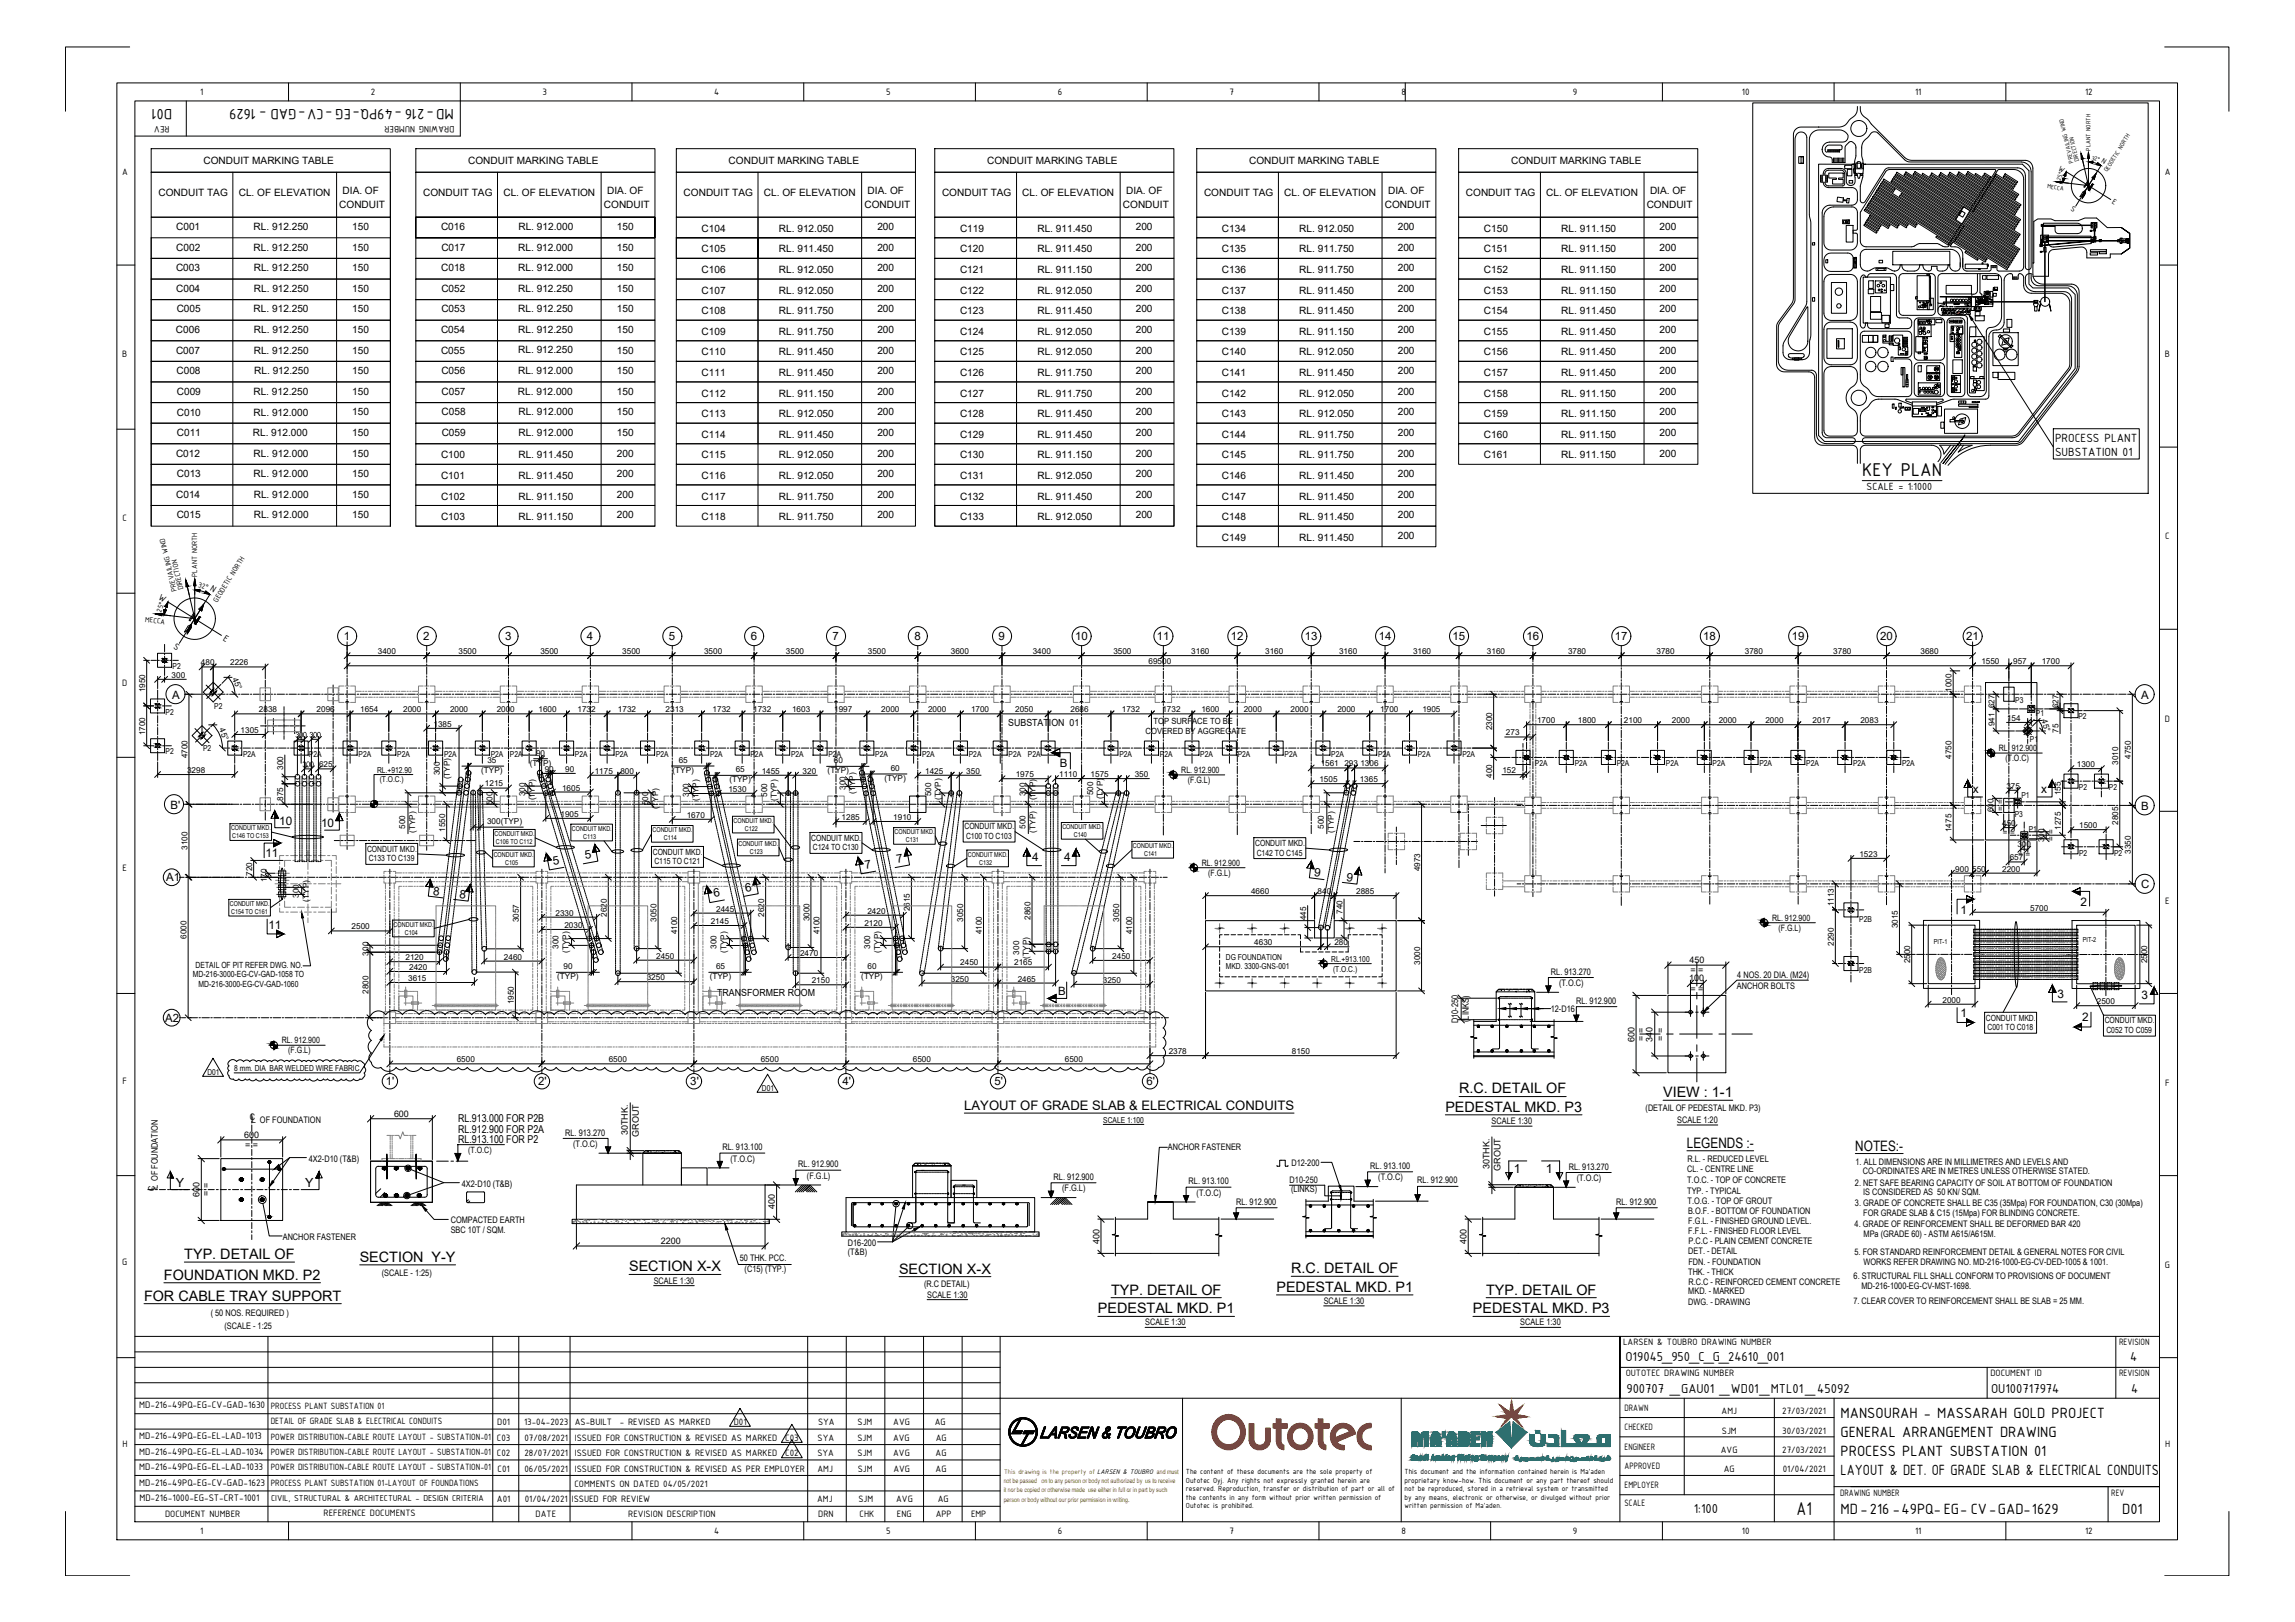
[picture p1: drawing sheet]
<svg xmlns="http://www.w3.org/2000/svg" width="841mm" height="594mm" viewBox="0 0 841 594" stroke-linecap="round" stroke-linejoin="round" font-family="sans-serif">
<defs><g id="words">
<g font-size="7.3">
<text x="682.4" y="174.2">KEY PLAN</text>
<text x="658.4" y="554.8">A1</text>
</g>
<g font-size="5.9">
<text x="63.1" y="39.8" transform="rotate(-180 63.1 39.8)">D01</text>
<text x="166.3" y="39.8" transform="rotate(-180 166.3 39.8)">MD-216 -49PQ-EG -CV-GAD - 1629</text>
<text x="674.5" y="519.2">MANSOURAH - MASSARAH GOLD PROJECT</text>
<text x="674.5" y="526.3">GENERAL ARRANGEMENT DRAWING</text>
<text x="674.5" y="533.3">PROCESS PLANT SUBSTATION 01</text>
<text x="674.5" y="540.4">LAYOUT &amp; DET. OF GRADE SLAB &amp; ELECTRICAL CONDUITS</text>
<text x="674.5" y="554.5">MD-216 -49PQ-EG- CV-GAD-1629</text>
<text x="777.7" y="554.5">D01</text>
</g>
<g font-size="5.3">
<text x="534.7" y="400.5">R.C. DETAIL OF</text>
<text x="609.5" y="401.8">VIEW : 1-1</text>
<text x="529.7" y="407.2">PEDESTAL MKD. P3</text>
<text x="618.2" y="420.3">LEGENDS :-</text>
<text x="679.9" y="421.4">NOTES:-</text>
<text x="67.5" y="461.2">TYP. DETAIL OF</text>
<text x="131.8" y="462.1">SECTION Y-Y</text>
<text x="230.5" y="465.6">SECTION X-X</text>
<text x="329.5" y="466.4">SECTION X-X</text>
<text x="473.2" y="466.3">R.C. DETAIL OF</text>
<text x="60.1" y="468.7">FOUNDATION MKD. P2</text>
<text x="467.8" y="473.2">PEDESTAL MKD. P1</text>
<text x="52.8" y="476.3">FOR CABLE TRAY SUPPORT</text>
<text x="407.1" y="474.2">TYP. DETAIL OF</text>
<text x="544.6" y="474.2">TYP. DETAIL OF</text>
<text x="402.3" y="481">PEDESTAL MKD. P1</text>
<text x="539.8" y="481">PEDESTAL MKD. P3</text>
</g>
<g font-size="5.1">
<text x="595.7" y="498.4">O19045_950_C_G_24610_001</text>
<text x="780.7" y="498.4">4</text>
<text x="596" y="510.2">900707 _GAU01 _WD01_MTL01 _45092</text>
<text x="729.6" y="510.2">OU100717974</text>
<text x="781" y="510.2">4</text>
<text x="620.7" y="554.1">1:100</text>
</g>
<text font-size="4.8" x="353.4" y="406.7">LAYOUT OF GRADE SLAB &amp; ELECTRICAL CONDUITS</text>
<g font-size="4.7">
<text x="753.1" y="162">PROCESS PLANT</text>
<text x="753.1" y="167.1">SUBSTATION 01</text>
</g>
<g font-size="4.6">
<text x="554.8" y="429.7">1</text>
<text x="566.5" y="429.7">1</text>
<text x="64.4" y="434.9">Y</text>
<text x="111.9" y="434.9">Y</text>
</g>
<g font-size="4.3">
<text x="723" y="290.3">x</text>
<text x="748" y="290.3">x</text>
<text x="102.3" y="302.1">10</text>
<text x="117.7" y="303">10</text>
<text x="97.3" y="313.8">11</text>
<text x="202.9" y="316.7" transform="rotate(-10 202.9 316.7)">5</text>
<text x="214.5" y="314.6" transform="rotate(-10 214.5 314.6)">5</text>
<text x="328.8" y="316" transform="rotate(-10 328.8 316)">7</text>
<text x="378.2" y="315.4">4</text>
<text x="390" y="315.4">4</text>
<text x="317.1" y="318.1" transform="rotate(-10 317.1 318.1)">7</text>
<text x="481.5" y="321" transform="rotate(7 481.5 321)">9</text>
<text x="493.3" y="322.5" transform="rotate(7 493.3 322.5)">9</text>
<text x="158.6" y="327.7" transform="rotate(6 158.6 327.7)">8</text>
<text x="168.2" y="328.9" transform="rotate(6 168.2 328.9)">8</text>
<text x="261.7" y="328.6" transform="rotate(-10 261.7 328.6)">6</text>
<text x="273.3" y="326.5" transform="rotate(-10 273.3 326.5)">6</text>
<text x="718.4" y="334.7">1</text>
<text x="762.5" y="331.8">2</text>
<text x="98.4" y="340.1">11</text>
<text x="754" y="365.4">3</text>
<text x="784.8" y="366.1">3</text>
<text x="718.4" y="372.5">1</text>
<text x="763" y="374.1">2</text>
</g>
<g font-size="4.2">
<text x="126" y="234.6">1</text>
<text x="155.1" y="234.6">2</text>
<text x="185.1" y="234.6">3</text>
<text x="215.1" y="234.6">4</text>
<text x="245.1" y="234.6">5</text>
<text x="275.1" y="234.6">6</text>
<text x="305.1" y="234.6">7</text>
<text x="335.1" y="234.6">8</text>
<text x="366" y="234.6">9</text>
<text x="394" y="234.6">10</text>
<text x="424" y="234.6">11</text>
<text x="451" y="234.6">12</text>
<text x="478.1" y="234.6">13</text>
<text x="505.2" y="234.6">14</text>
<text x="532.3" y="234.6">15</text>
<text x="559.4" y="234.6">16</text>
<text x="591.8" y="234.6">17</text>
<text x="624.2" y="234.6">18</text>
<text x="656.6" y="234.6">19</text>
<text x="689" y="234.6">20</text>
<text x="720.5" y="234.6">21</text>
<text x="63.1" y="255.8">A</text>
<text x="784.7" y="255.8">A</text>
<text x="388.4" y="281">B</text>
<text x="62.5" y="296.1">B'</text>
<text x="784.7" y="296.6">B</text>
<text x="60.9" y="322.8">A1</text>
<text x="784.7" y="325.3">C</text>
<text x="387.8" y="364.4">B</text>
<text x="60.6" y="374.2">A2</text>
<text x="141.3" y="397.5">1'</text>
<text x="197.3" y="397.5">2'</text>
<text x="253" y="397.5">3'</text>
<text x="308.7" y="397.5">4'</text>
<text x="364.4" y="397.5">5'</text>
<text x="420.1" y="397.5">6'</text>
</g>
<text font-size="4.1" x="684.1" y="179.5">SCALE = 1:1000</text>
<g font-size="4">
<text x="167.9" y="410.9">RL.913.000 FOR P2B</text>
<text x="167.9" y="418.5">RL.913.100 FOR P2</text>
<text x="167.9" y="414.8">RL.912.900 FOR P2A</text>
</g>
<g font-size="3.8">
<text x="51" y="515.8">MD-216-49PQ-EG-CV-GAD-1630</text>
<text x="51" y="527.1">MD-216-49PQ-EG-EL-LAD-1013</text>
<text x="51" y="532.8">MD-216-49PQ-EG-EL-LAD-1034</text>
<text x="51" y="538.5">MD-216-49PQ-EG-EL-LAD-1033</text>
<text x="51" y="544.1">MD-216-49PQ-EG-CV-GAD-1623</text>
<text x="51.1" y="549.8">MD-216-1000-EG-ST-CRT-1001</text>
</g>
<g font-size="3.7">
<text x="73.4" y="34.8">1</text>
<text x="135.9" y="34.8">2</text>
<text x="198.8" y="34.7">3</text>
<text x="261.7" y="34.8">4</text>
<text x="324.7" y="34.7">5</text>
<text x="387.7" y="34.8">6</text>
<text x="450.6" y="34.8">7</text>
<text x="513.5" y="34.8">8</text>
<text x="576.4" y="34.7">9</text>
<text x="638.3" y="34.8">10</text>
<text x="701.8" y="34.8">11</text>
<text x="764.1" y="34.8">12</text>
<text x="62.1" y="46.3" transform="rotate(-180 62.1 46.3)">REV</text>
<text x="166.5" y="46.3" transform="rotate(-180 166.5 46.3)">DRAWING NUMBER</text>
<text x="44.7" y="64.2">A</text>
<text x="74.6" y="60">CONDUIT MARKING TABLE</text>
<text x="171.6" y="60">CONDUIT MARKING TABLE</text>
<text x="267" y="60">CONDUIT MARKING TABLE</text>
<text x="361.8" y="60">CONDUIT MARKING TABLE</text>
<text x="457.7" y="60">CONDUIT MARKING TABLE</text>
<text x="553.7" y="60">CONDUIT MARKING TABLE</text>
<text x="793.3" y="64.2">A</text>
<text x="58.1" y="71.6">CONDUIT TAG</text>
<text x="87.5" y="71.7">CL. OF ELEVATION</text>
<text x="125.5" y="70.9">DIA. OF</text>
<text x="155.1" y="71.6">CONDUIT TAG</text>
<text x="184.5" y="71.7">CL. OF ELEVATION</text>
<text x="222.5" y="70.9">DIA. OF</text>
<text x="250.5" y="71.6">CONDUIT TAG</text>
<text x="279.9" y="71.7">CL. OF ELEVATION</text>
<text x="318" y="70.9">DIA. OF</text>
<text x="345.2" y="71.6">CONDUIT TAG</text>
<text x="374.6" y="71.7">CL. OF ELEVATION</text>
<text x="412.7" y="70.9">DIA. OF</text>
<text x="441.2" y="71.6">CONDUIT TAG</text>
<text x="470.6" y="71.7">CL. OF ELEVATION</text>
<text x="508.7" y="70.9">DIA. OF</text>
<text x="537.2" y="71.6">CONDUIT TAG</text>
<text x="566.6" y="71.7">CL. OF ELEVATION</text>
<text x="604.7" y="70.9">DIA. OF</text>
<text x="124.3" y="76.2">CONDUIT</text>
<text x="221.3" y="76.2">CONDUIT</text>
<text x="316.8" y="76.2">CONDUIT</text>
<text x="411.5" y="76.2">CONDUIT</text>
<text x="507.5" y="76.2">CONDUIT</text>
<text x="603.4" y="76.2">CONDUIT</text>
<text x="64.5" y="84.3">C001</text>
<text x="92.9" y="84.3">RL. 912.250</text>
<text x="129.1" y="84.3">150</text>
<text x="161.6" y="84.3">C016</text>
<text x="190" y="84.3">RL. 912.000</text>
<text x="226" y="84.3">150</text>
<text x="257.1" y="84.9">C104</text>
<text x="285.4" y="84.9">RL. 912.050</text>
<text x="321.5" y="84.3">200</text>
<text x="351.8" y="84.9">C119</text>
<text x="380.2" y="84.9">RL. 911.450</text>
<text x="416.2" y="84.3">200</text>
<text x="447.8" y="84.9">C134</text>
<text x="476.2" y="84.9">RL. 912.050</text>
<text x="512.2" y="84.3">200</text>
<text x="543.8" y="84.9">C150</text>
<text x="572.2" y="84.9">RL. 911.150</text>
<text x="608.2" y="84.3">200</text>
<text x="64.6" y="91.8">C002</text>
<text x="92.9" y="91.8">RL. 912.250</text>
<text x="129.1" y="91.8">150</text>
<text x="161.7" y="91.8">C017</text>
<text x="189.9" y="91.8">RL. 912.000</text>
<text x="226" y="91.8">150</text>
<text x="257.1" y="92.5">C105</text>
<text x="285.4" y="92.5">RL. 911.450</text>
<text x="321.5" y="91.8">200</text>
<text x="351.8" y="92.5">C120</text>
<text x="380.2" y="92.5">RL. 911.450</text>
<text x="416.2" y="91.8">200</text>
<text x="447.8" y="92.5">C135</text>
<text x="476.2" y="92.5">RL. 911.750</text>
<text x="512.2" y="91.8">200</text>
<text x="543.8" y="92.5">C151</text>
<text x="572.2" y="92.5">RL. 911.150</text>
<text x="608.2" y="91.8">200</text>
<text x="64.5" y="99.4">C003</text>
<text x="93" y="99.4">RL. 912.250</text>
<text x="129.1" y="99.4">150</text>
<text x="161.7" y="99.4">C018</text>
<text x="189.9" y="99.4">RL. 912.000</text>
<text x="226" y="99.4">150</text>
<text x="257.1" y="100">C106</text>
<text x="285.4" y="100">RL. 912.050</text>
<text x="321.5" y="99.4">200</text>
<text x="351.8" y="100">C121</text>
<text x="380.2" y="100">RL. 911.150</text>
<text x="416.2" y="99.4">200</text>
<text x="447.8" y="100">C136</text>
<text x="476.2" y="100">RL. 911.750</text>
<text x="512.2" y="99.4">200</text>
<text x="543.8" y="100">C152</text>
<text x="572.2" y="100">RL. 911.150</text>
<text x="608.2" y="99.4">200</text>
<text x="64.5" y="106.9">C004</text>
<text x="93" y="106.9">RL. 912.250</text>
<text x="129.1" y="106.9">150</text>
<text x="161.7" y="106.9">C052</text>
<text x="189.9" y="106.9">RL. 912.250</text>
<text x="226" y="106.9">150</text>
<text x="257.1" y="107.5">C107</text>
<text x="285.4" y="107.5">RL. 912.050</text>
<text x="321.5" y="106.9">200</text>
<text x="351.8" y="107.5">C122</text>
<text x="380.2" y="107.5">RL. 912.050</text>
<text x="416.2" y="106.9">200</text>
<text x="447.8" y="107.5">C137</text>
<text x="476.2" y="107.5">RL. 911.450</text>
<text x="512.2" y="106.9">200</text>
<text x="543.8" y="107.5">C153</text>
<text x="572.2" y="107.5">RL. 911.150</text>
<text x="608.2" y="106.9">200</text>
<text x="64.8" y="114.4">C005</text>
<text x="92.9" y="114.4">RL. 912.250</text>
<text x="129.1" y="114.4">150</text>
<text x="161.7" y="114.4">C053</text>
<text x="189.9" y="114.4">RL. 912.250</text>
<text x="226" y="114.4">150</text>
<text x="257.1" y="115.1">C108</text>
<text x="285.4" y="115.1">RL. 911.750</text>
<text x="321.5" y="114.4">200</text>
<text x="351.8" y="115.1">C123</text>
<text x="380.2" y="115.1">RL. 911.450</text>
<text x="416.2" y="114.4">200</text>
<text x="447.8" y="115.1">C138</text>
<text x="476.2" y="115.1">RL. 911.450</text>
<text x="512.2" y="114.4">200</text>
<text x="543.8" y="115.1">C154</text>
<text x="572.2" y="115.1">RL. 911.450</text>
<text x="608.2" y="114.4">200</text>
<text x="64.5" y="122">C006</text>
<text x="93" y="122">RL. 912.250</text>
<text x="129.1" y="122">150</text>
<text x="161.6" y="122">C054</text>
<text x="189.9" y="121.9">RL. 912.250</text>
<text x="226" y="122">150</text>
<text x="257.1" y="122.6">C109</text>
<text x="285.4" y="122.6">RL. 911.750</text>
<text x="321.5" y="122">200</text>
<text x="351.8" y="122.6">C124</text>
<text x="380.2" y="122.6">RL. 912.050</text>
<text x="416.2" y="122">200</text>
<text x="447.8" y="122.6">C139</text>
<text x="476.2" y="122.6">RL. 911.150</text>
<text x="512.2" y="122">200</text>
<text x="543.8" y="122.6">C155</text>
<text x="572.2" y="122.6">RL. 911.450</text>
<text x="608.2" y="122">200</text>
<text x="44.8" y="130.9">B</text>
<text x="64.5" y="129.6">C007</text>
<text x="93" y="129.6">RL. 912.250</text>
<text x="129.1" y="129.5">150</text>
<text x="161.6" y="129.6">C055</text>
<text x="189.9" y="129.5">RL. 912.250</text>
<text x="226" y="129.5">150</text>
<text x="257.1" y="130.2">C110</text>
<text x="285.4" y="130.2">RL. 911.450</text>
<text x="321.5" y="129.5">200</text>
<text x="351.8" y="130.2">C125</text>
<text x="380.2" y="130.2">RL. 912.050</text>
<text x="416.2" y="129.5">200</text>
<text x="447.8" y="130.2">C140</text>
<text x="476.2" y="130.2">RL. 912.050</text>
<text x="512.2" y="129.5">200</text>
<text x="543.8" y="130.2">C156</text>
<text x="572.2" y="130.2">RL. 911.450</text>
<text x="608.2" y="129.5">200</text>
<text x="793.4" y="130.9">B</text>
<text x="64.7" y="137.1">C008</text>
<text x="93.2" y="137.1">RL. 912.250</text>
<text x="129.1" y="137.1">150</text>
<text x="161.7" y="137.1">C056</text>
<text x="189.9" y="137">RL. 912.000</text>
<text x="226" y="137.1">150</text>
<text x="257.1" y="137.7">C111</text>
<text x="285.4" y="137.7">RL. 911.450</text>
<text x="321.5" y="137.1">200</text>
<text x="351.8" y="137.7">C126</text>
<text x="380.2" y="137.7">RL. 911.750</text>
<text x="416.2" y="137.1">200</text>
<text x="447.8" y="137.7">C141</text>
<text x="476.2" y="137.7">RL. 911.450</text>
<text x="512.2" y="137.1">200</text>
<text x="543.8" y="137.7">C157</text>
<text x="572.2" y="137.7">RL. 911.450</text>
<text x="608.2" y="137.1">200</text>
<text x="64.8" y="144.6">C009</text>
<text x="92.9" y="144.6">RL. 912.250</text>
<text x="129.1" y="144.6">150</text>
<text x="161.8" y="144.6">C057</text>
<text x="189.8" y="144.6">RL. 912.000</text>
<text x="226" y="144.6">150</text>
<text x="257.1" y="145.3">C112</text>
<text x="285.4" y="145.3">RL. 911.150</text>
<text x="321.5" y="144.6">200</text>
<text x="351.8" y="145.3">C127</text>
<text x="380.2" y="145.3">RL. 911.750</text>
<text x="416.2" y="144.6">200</text>
<text x="447.8" y="145.3">C142</text>
<text x="476.2" y="145.3">RL. 912.050</text>
<text x="512.2" y="144.6">200</text>
<text x="543.8" y="145.3">C158</text>
<text x="572.2" y="145.3">RL. 911.150</text>
<text x="608.2" y="144.6">200</text>
<text x="64.8" y="152.2">C010</text>
<text x="92.9" y="152.3">RL. 912.000</text>
<text x="129.1" y="152.2">150</text>
<text x="161.8" y="152.2">C058</text>
<text x="190" y="152.1">RL. 912.000</text>
<text x="226" y="152.2">150</text>
<text x="257.1" y="152.8">C113</text>
<text x="285.4" y="152.8">RL. 912.050</text>
<text x="321.5" y="152.2">200</text>
<text x="351.8" y="152.8">C128</text>
<text x="380.2" y="152.8">RL. 911.450</text>
<text x="416.2" y="152.2">200</text>
<text x="447.8" y="152.8">C143</text>
<text x="476.2" y="152.8">RL. 912.050</text>
<text x="512.2" y="152.2">200</text>
<text x="543.8" y="152.8">C159</text>
<text x="572.2" y="152.8">RL. 911.150</text>
<text x="608.2" y="152.2">200</text>
<text x="64.8" y="159.7">C011</text>
<text x="92.7" y="159.7">RL. 912.000</text>
<text x="129.1" y="159.7">150</text>
<text x="161.9" y="159.7">C059</text>
<text x="190" y="159.7">RL. 912.000</text>
<text x="226" y="159.7">150</text>
<text x="257.1" y="160.3">C114</text>
<text x="285.4" y="160.3">RL. 911.450</text>
<text x="321.5" y="159.7">200</text>
<text x="351.8" y="160.3">C129</text>
<text x="380.2" y="160.3">RL. 911.450</text>
<text x="416.2" y="159.7">200</text>
<text x="447.8" y="160.3">C144</text>
<text x="476.2" y="160.3">RL. 911.750</text>
<text x="512.2" y="159.7">200</text>
<text x="543.8" y="160.3">C160</text>
<text x="572.2" y="160.3">RL. 911.150</text>
<text x="608.2" y="159.7">200</text>
<text x="64.5" y="167.2">C012</text>
<text x="92.9" y="167.3">RL. 912.000</text>
<text x="129.1" y="167.2">150</text>
<text x="161.6" y="167.9">C100</text>
<text x="190" y="167.9">RL. 911.450</text>
<text x="226" y="167.2">200</text>
<text x="257.1" y="167.9">C115</text>
<text x="285.4" y="167.9">RL. 912.050</text>
<text x="321.5" y="167.2">200</text>
<text x="351.8" y="167.9">C130</text>
<text x="380.2" y="167.9">RL. 911.150</text>
<text x="416.2" y="167.2">200</text>
<text x="447.8" y="167.9">C145</text>
<text x="476.2" y="167.9">RL. 911.750</text>
<text x="512.2" y="167.2">200</text>
<text x="543.8" y="167.9">C161</text>
<text x="572.2" y="167.9">RL. 911.150</text>
<text x="608.2" y="167.2">200</text>
<text x="64.8" y="174.8">C013</text>
<text x="92.9" y="174.8">RL. 912.000</text>
<text x="129.1" y="174.8">150</text>
<text x="161.6" y="175.4">C101</text>
<text x="190" y="175.4">RL. 911.450</text>
<text x="226" y="174.8">200</text>
<text x="257.1" y="175.4">C116</text>
<text x="285.4" y="175.4">RL. 912.050</text>
<text x="321.5" y="174.8">200</text>
<text x="351.8" y="175.4">C131</text>
<text x="380.2" y="175.4">RL. 912.050</text>
<text x="416.2" y="174.8">200</text>
<text x="447.8" y="175.4">C146</text>
<text x="476.2" y="175.4">RL. 911.450</text>
<text x="512.2" y="174.8">200</text>
<text x="64.5" y="182.4">C014</text>
<text x="93" y="182.4">RL. 912.000</text>
<text x="129.1" y="182.3">150</text>
<text x="161.6" y="183">C102</text>
<text x="190" y="183">RL. 911.150</text>
<text x="226" y="182.3">200</text>
<text x="257.1" y="183">C117</text>
<text x="285.4" y="183">RL. 911.750</text>
<text x="321.5" y="182.3">200</text>
<text x="351.8" y="183">C132</text>
<text x="380.2" y="183">RL. 911.450</text>
<text x="416.2" y="182.3">200</text>
<text x="447.8" y="183">C147</text>
<text x="476.2" y="183">RL. 911.450</text>
<text x="512.2" y="182.3">200</text>
<text x="44.9" y="191">C</text>
<text x="64.8" y="189.9">C015</text>
<text x="93" y="189.9">RL. 912.000</text>
<text x="129.1" y="189.9">150</text>
<text x="161.6" y="190.5">C103</text>
<text x="190" y="190.5">RL. 911.150</text>
<text x="226" y="189.9">200</text>
<text x="257.1" y="190.5">C118</text>
<text x="285.4" y="190.5">RL. 911.750</text>
<text x="321.5" y="189.9">200</text>
<text x="351.8" y="190.5">C133</text>
<text x="380.2" y="190.5">RL. 912.050</text>
<text x="416.2" y="189.9">200</text>
<text x="447.8" y="190.5">C148</text>
<text x="476.2" y="190.5">RL. 911.450</text>
<text x="512.2" y="189.9">200</text>
<text x="512.2" y="197.4">200</text>
<text x="793.5" y="197.6">C</text>
<text x="447.8" y="198">C149</text>
<text x="476.2" y="198">RL. 911.450</text>
<text x="76.8" y="216" transform="rotate(32 76.8 216)">N</text>
<text x="57.9" y="219.6" transform="rotate(32 57.9 219.6)">W</text>
<text x="63.3" y="237.4" transform="rotate(32 63.3 237.4)">S</text>
<text x="81.5" y="234.3" transform="rotate(32 81.5 234.3)">E</text>
<text x="44.8" y="251.1">D</text>
<text x="793.3" y="264.3">D</text>
<text x="44.9" y="319.2">E</text>
<text x="793.4" y="331">E</text>
<text x="44.9" y="396.9">F</text>
<text x="793.5" y="397.7">F</text>
<text x="44.8" y="463.2">G</text>
<text x="793.4" y="464.4">G</text>
<text x="594.8" y="492.8">LARSEN &amp; TOUBRO DRAWING NUMBER</text>
<text x="776.5" y="492.8">REVISION</text>
<text x="595.7" y="504.1">OUTOTEC DRAWING NUMBER</text>
<text x="729.4" y="504.1">DOCUMENT ID</text>
<text x="776.5" y="504.1">REVISION</text>
<text x="595.3" y="516.8">DRAWN</text>
<text x="630.9" y="518">AMJ</text>
<text x="653.1" y="518">27/03/2021</text>
<text x="182.1" y="527.7">C03</text>
<text x="182.2" y="522">D01</text>
<text x="192.1" y="522">13-04-2023</text>
<text x="192.2" y="527.7">07/08/2021</text>
<text x="210.6" y="527.7">ISSUED FOR CONSTRUCTION &amp; REVISED AS MARKED</text>
<text x="210.6" y="522">AS-BUILT</text>
<text x="227.1" y="522">- REVISED AS MARKED</text>
<text x="268.9" y="522">D01</text>
<text x="287.7" y="527.7">C03</text>
<text x="299.6" y="527.7">SYA</text>
<text x="299.8" y="522">SYA</text>
<text x="314.2" y="527.7">SJM</text>
<text x="314.3" y="522">SJM</text>
<text x="327.3" y="527.7">AVG</text>
<text x="327.4" y="522">AVG</text>
<text x="342.6" y="522">AG</text>
<text x="342.9" y="527.7">AG</text>
<text x="595.3" y="523.9">CHECKED</text>
<text x="631" y="525.1">SJM</text>
<text x="653.1" y="525.1">30/03/2021</text>
<text x="44.9" y="530.1">H</text>
<text x="182.1" y="533.3">C02</text>
<text x="192.2" y="533.3">28/07/2021</text>
<text x="210.6" y="533.3">ISSUED FOR CONSTRUCTION &amp; REVISED AS MARKED</text>
<text x="287.7" y="533.3">C02</text>
<text x="299.5" y="533.3">SYA</text>
<text x="314.3" y="533.3">SJM</text>
<text x="327.3" y="533.3">AVG</text>
<text x="342.8" y="533.3">AG</text>
<text x="595.3" y="531">ENGINEER</text>
<text x="630.6" y="532.1">AVG</text>
<text x="653.1" y="532.1">27/03/2021</text>
<text x="793.4" y="530.1">H</text>
<text x="182.3" y="539">C01</text>
<text x="192.2" y="539">06/05/2021</text>
<text x="210.6" y="539">ISSUED FOR CONSTRUCTION &amp; REVISED AS PER EMPLOYER</text>
<text x="299.6" y="539">AMJ</text>
<text x="314.4" y="539">SJM</text>
<text x="327.4" y="539">AVG</text>
<text x="342.8" y="539">AG</text>
<text x="595.3" y="538">APPROVED</text>
<text x="631.7" y="539.2">AG</text>
<text x="653.3" y="539.2">01/04/2021</text>
<text x="210.5" y="544.5">COMMENTS ON DATED 04/05/2021</text>
<text x="595.3" y="545.1">EMPLOYER</text>
<text x="182.1" y="550.3">A01</text>
<text x="192.3" y="550.3">01/04/2021</text>
<text x="209.5" y="550.3">ISSUED FOR REVIEW</text>
<text x="299.5" y="550.3">AMJ</text>
<text x="314.6" y="550.3">SJM</text>
<text x="328.4" y="550.3">AVG</text>
<text x="343.6" y="550.3">AG</text>
<text x="595.3" y="551.6">SCALE</text>
<text x="674.3" y="548">DRAWING NUMBER</text>
<text x="773.7" y="548">REV</text>
<text x="60.5" y="555.7">DOCUMENT NUMBER</text>
<text x="118.6" y="555.4">REFERENCE DOCUMENTS</text>
<text x="196.3" y="555.7">DATE</text>
<text x="230.2" y="555.7">REVISION DESCRIPTION</text>
<text x="299.9" y="555.7">DRN</text>
<text x="315" y="555.7">CHK</text>
<text x="328.7" y="555.7">ENG</text>
<text x="342.9" y="555.7">APP</text>
<text x="355.8" y="555.7">EMP</text>
<text x="73.4" y="561.7">1</text>
<text x="261.7" y="561.7">4</text>
<text x="324.7" y="561.7">5</text>
<text x="387.7" y="561.8">6</text>
<text x="450.6" y="561.7">7</text>
<text x="513.5" y="561.7">8</text>
<text x="576.4" y="561.9">9</text>
<text x="638.3" y="561.7">10</text>
<text x="701.8" y="561.7">11</text>
<text x="764.1" y="561.8">12</text>
</g>
<g font-size="3.6">
<text x="369.5" y="266.1">SUBSTATION 01</text>
<text x="262.8" y="364.9">TRANSFORMER ROOM</text>
<text x="99.2" y="516">PROCESS PLANT SUBSTATION 01</text>
<text x="99.2" y="521.6">DETAIL OF GRADE SLAB &amp; ELECTRICAL CONDUITS</text>
<text x="99.2" y="527.3">POWER DISTRIBUTION-CABLE ROUTE LAYOUT - SUBSTATION-01</text>
<text x="99.2" y="532.9">POWER DISTRIBUTION-CABLE ROUTE LAYOUT - SUBSTATION-01</text>
<text x="99.2" y="538.6">POWER DISTRIBUTION-CABLE ROUTE LAYOUT - SUBSTATION-01</text>
<text x="99.2" y="544.3">PROCESS PLANT SUBSTATION 01-LAYOUT OF FOUNDATIONS</text>
</g>
<text font-size="3.4" x="99.3" y="549.7">CIVIL, STRUCTURAL &amp; ARCHITECTURAL - DESIGN CRITERIA</text>
<g font-size="3.3">
<text x="619.2" y="352.9">450</text>
<text x="568.4" y="356.9">RL. 913.270</text>
<text x="619" y="359.4">100</text>
<text x="619.4" y="356.5">= =</text>
<text x="636.6" y="358">4 NOS. 20 DIA. (M24)</text>
<text x="571.3" y="361.2">(T.O.C)</text>
<text x="619.4" y="363.3">= =</text>
<text x="636.5" y="362.3">ANCHOR BOLTS</text>
<text x="568.3" y="370.8">12-D16</text>
<text x="577.6" y="367.6">RL. 912.900</text>
<text x="534.3" y="374.7" transform="rotate(-90 534.3 374.7)">D10-250</text>
<text x="538.3" y="374.3" transform="rotate(-90 538.3 374.3)">(LINKS)</text>
<text x="598.9" y="381.5" transform="rotate(-90 598.9 381.5)">600</text>
<text x="602.5" y="381.1" transform="rotate(-90 602.5 381.1)">= =</text>
<text x="605.6" y="381.5" transform="rotate(-90 605.6 381.5)">340</text>
<text x="609.5" y="381.1" transform="rotate(-89 609.5 381.1)">= =</text>
<text x="603" y="407">(DETAIL OF PEDESTAL MKD. P3)</text>
<text x="91.6" y="410.1">C</text>
<text x="92.3" y="411.2">L OF FOUNDATION</text>
<text x="144.4" y="409.1">600</text>
<text x="546.6" y="411.8">SCALE 1:30</text>
<text x="614.6" y="411.4">SCALE 1:20</text>
<text x="89.5" y="416.9">600</text>
<text x="207.1" y="415.9">RL. 913.270</text>
<text x="230.1" y="415.8" transform="rotate(-90 230.1 415.8)">30THK.</text>
<text x="234.1" y="416.3" transform="rotate(-90 234.1 416.3)">GROUT</text>
<text x="89.9" y="420.4">= =</text>
<text x="113.2" y="425.4">4X2-D10 (T&amp;B)</text>
<text x="210" y="420.2">(T.O.C)</text>
<text x="264.7" y="421.2">RL. 913.100</text>
<text x="267.7" y="425.5">(T.O.C)</text>
<text x="428" y="421.1">ANCHOR FASTENER</text>
<text x="618.3" y="425.5">R.L. - REDUCED LEVEL</text>
<text x="292.6" y="427.5">RL. 912.900</text>
<text x="295.7" y="431.8">(F.G.L)</text>
<text x="473.2" y="427.1">D12-200</text>
<text x="502.1" y="428.1">RL. 913.100</text>
<text x="545.9" y="428.3" transform="rotate(-90 545.9 428.3)">30THK.</text>
<text x="549.9" y="428.8" transform="rotate(-90 549.9 428.8)">GROUT</text>
<text x="574.9" y="428.4">RL. 913.270</text>
<text x="618.3" y="429.1">CL. - CENTRE LINE</text>
<text x="680" y="426.6">1. ALL DIMENSIONS ARE IN MILLIMETRES AND LEVELS AND</text>
<text x="682.7" y="430.1">CO-ORDINATES ARE IN METRES UNLESS OTHERWISE STATED.</text>
<text x="56.8" y="436.3" transform="rotate(-90 56.8 436.3)">C</text>
<text x="57.9" y="435.6" transform="rotate(-90 57.9 435.6)">L OF FOUNDATION</text>
<text x="169.2" y="434.6">4X2-D10 (T&amp;B)</text>
<text x="386.1" y="432.1">RL. 912.900</text>
<text x="389.2" y="436.4">(F.G.L)</text>
<text x="435.6" y="433.7">RL. 913.100</text>
<text x="438.5" y="438">(T.O.C)</text>
<text x="472.6" y="433.4">D10-250</text>
<text x="473.1" y="436.7">(LINKS)</text>
<text x="505.1" y="432.4">(T.O.C)</text>
<text x="519.4" y="433.5">RL. 912.900</text>
<text x="577.8" y="432.7">(T.O.C)</text>
<text x="618.3" y="433.3">T.O.C. - TOP OF CONCRETE</text>
<text x="618.3" y="437.3">TYP. - TYPICAL</text>
<text x="679.8" y="434.3">2. NET SAFE BEARING CAPACITY OF SOIL AT BOTTOM OF FOUNDATION</text>
<text x="682.8" y="437.7">IS CONSIDERED AS 50 KN/ SQM.</text>
<text x="73.1" y="438.4" transform="rotate(-90 73.1 438.4)">600</text>
<text x="76.7" y="438.1" transform="rotate(-90 76.7 438.1)">= =</text>
<text x="284" y="443" transform="rotate(-90 284 443)">400</text>
<text x="453" y="441.3">RL. 912.900</text>
<text x="592.3" y="441.3">RL. 912.900</text>
<text x="618.4" y="441">T.O.G. - TOP OF GROUT</text>
<text x="679.8" y="441.9">3. GRADE OF CONCRETE SHALL BE C35 (35Mpa) FOR FOUNDATION, C30 (30Mpa)</text>
<text x="165.2" y="448.1">COMPACTED EARTH</text>
<text x="618.6" y="444.5">B.O.F. - BOTTOM OF FOUNDATION</text>
<text x="618.6" y="448.3">F.G.L. - FINISHED GROUND LEVEL.</text>
<text x="679.6" y="449.5">4. GRADE OF REINFORCEMENT SHALL BE DEFORMED BAR 420</text>
<text x="682.8" y="445.4">FOR GRADE SLAB &amp; C15 (15Mpa) FOR BLINDING CONCRETE.</text>
<text x="103.6" y="454.1">ANCHOR FASTENER</text>
<text x="165.2" y="451.6">SBC 10T / SQM.</text>
<text x="242.2" y="455.7">2200</text>
<text x="402.9" y="455.5" transform="rotate(-90 402.9 455.5)">400</text>
<text x="537.4" y="455.5" transform="rotate(-90 537.4 455.5)">400</text>
<text x="618.7" y="452.1">F.F.L. - FINISHED FLOOR LEVEL</text>
<text x="618.8" y="455.7">P.C.C - PLAIN CEMENT CONCRETE</text>
<text x="682.9" y="452.9">MPa (GRADE 60) - ASTM A615/A615M.</text>
<text x="271.1" y="461.9">50 THK. PCC.</text>
<text x="310.7" y="456.2">D16-200</text>
<text x="310.7" y="459.8">(T&amp;B)</text>
<text x="618.7" y="459.4">DET. - DETAIL</text>
<text x="679.6" y="459.5">5. FOR STANDARD REINFORCEMENT DETAIL &amp; GENERAL NOTES FOR CIVIL</text>
<text x="139.9" y="467.3">(SCALE - 1:25)</text>
<text x="272.9" y="465.9">(C15) (TYP.)</text>
<text x="618.6" y="467">THK. - THICK</text>
<text x="618.7" y="463.2">FDN. - FOUNDATION</text>
<text x="682.9" y="463.4">WORKS REFER DRAWING NO. MD-216-1000-EG-CV-DED-1005 &amp; 1001.</text>
<text x="239.6" y="470.2">SCALE 1:30</text>
<text x="338.6" y="471.2">(R.C DETAIL)</text>
<text x="618.8" y="470.5">R.C.C - REINFORCED CEMENT CONCRETE</text>
<text x="679.3" y="468.3">6. STRUCTURAL FILL SHALL CONFORM TO PROVISIONS OF DOCUMENT</text>
<text x="682.1" y="472.1">MD-216-1000-EG-CV-MST-1698.</text>
<text x="339.8" y="475.3">SCALE 1:30</text>
<text x="485.1" y="477.6">SCALE 1:30</text>
<text x="618.7" y="474.1">MKD. - MARKED</text>
<text x="618.7" y="477.8">DWG. - DRAWING</text>
<text x="679.2" y="477.7">7. CLEAR COVER TO REINFORCEMENT SHALL BE SLAB = 25 MM.</text>
<text x="77.2" y="482">( 50 NOS. REQUIRED )</text>
<text x="419.6" y="485.5">SCALE 1:30</text>
<text x="557.1" y="485.5">SCALE 1:30</text>
<text x="82.2" y="486.8">(SCALE - 1:25</text>
</g>
<g font-size="3.2">
<text x="732.5" y="275.1">RL. 912.900</text>
<text x="734.9" y="278.8">(T.O.C)</text>
<text x="432.9" y="283.1">RL. 912.900</text>
<text x="435.3" y="286.8">(F.G.L)</text>
<text x="440.4" y="317.1">RL. 912.900</text>
<text x="442.8" y="320.8">(F.G.L)</text>
<text x="649.4" y="337.3">RL. 912.900</text>
<text x="651.7" y="340.9">(F.G.L)</text>
<text x="103.2" y="382.2">RL. 912.900</text>
<text x="105.6" y="385.8">(F.G.L)</text>
<text x="171.6" y="422.2">(T.O.C)</text>
</g>
<g font-size="3.1">
<text x="419.8" y="268.8">COVERED BY AGGREGATE</text>
<text x="422.7" y="265.3">TOP SURFACE TO BE</text>
<text x="353.4" y="303.8">CONDUIT MKD.</text>
<text x="134.5" y="311.9">CONDUIT MKD.</text>
<text x="297.3" y="307.9">CONDUIT MKD.</text>
<text x="297.9" y="311.4">C124 TO C130</text>
<text x="354" y="307.3">C100 TO C103</text>
<text x="460" y="309.8">CONDUIT MKD.</text>
<text x="135.1" y="315.5">C133 TO C139</text>
<text x="239.2" y="313">CONDUIT MKD.</text>
<text x="239.8" y="316.6">C115 TO C121</text>
<text x="460.5" y="313.4">C142 TO C145</text>
<text x="70.7" y="357.9">MD-216-3000-EG-CV-GAD-1058 TO</text>
<text x="71.7" y="354.5">DETAIL OF PIT REFER DWG. NO.</text>
<text x="72.8" y="361.3">MD-216-3000-EG-CV-GAD-1060</text>
<text x="727.7" y="373.8">CONDUIT MKD.</text>
<text x="728.3" y="377.3">C001 TO C018</text>
<text x="771.3" y="374.8">CONDUIT MKD.</text>
<text x="771.9" y="378.4">C052 TO C059</text>
</g>
<g font-size="3">
<text x="769.9" y="59.2" transform="rotate(33 769.9 59.2)">N</text>
<text x="754.1" y="62.2" transform="rotate(32 754.1 62.2)">W</text>
<text x="758.7" y="77" transform="rotate(32 758.7 77)">S</text>
<text x="773.8" y="74.4" transform="rotate(31 773.8 74.4)">E</text>
<text x="138.5" y="239.6">3400</text>
<text x="168" y="239.6">3500</text>
<text x="198" y="239.6">3500</text>
<text x="228" y="239.6">3500</text>
<text x="258" y="239.6">3500</text>
<text x="288" y="239.6">3500</text>
<text x="318" y="239.6">3500</text>
<text x="348.4" y="239.6">3600</text>
<text x="378.4" y="239.6">3400</text>
<text x="408" y="239.6">3500</text>
<text x="436.6" y="239.6">3160</text>
<text x="463.6" y="239.6">3160</text>
<text x="490.7" y="239.6">3160</text>
<text x="517.8" y="239.6">3160</text>
<text x="544.9" y="239.6">3160</text>
<text x="574.6" y="239.6">3780</text>
<text x="607" y="239.6">3780</text>
<text x="639.4" y="239.6">3780</text>
<text x="671.8" y="239.6">3780</text>
<text x="703.8" y="239.6">3680</text>
<text x="63.3" y="245">P2</text>
<text x="73.6" y="243.7">480</text>
<text x="84.4" y="243.7">2226</text>
<text x="420.9" y="243.3">69500</text>
<text x="726.1" y="243.3">1550</text>
<text x="737.8" y="243.3">957</text>
<text x="748.2" y="243.3">1700</text>
<text x="62.9" y="248.3">300</text>
<text x="85.1" y="248.7" transform="rotate(68 85.1 248.7)">45°</text>
<text x="53.2" y="253.6" transform="rotate(-90 53.2 253.6)">1950</text>
<text x="715.2" y="253.4" transform="rotate(-90 715.2 253.4)">1000</text>
<text x="738.5" y="257.5">P3</text>
<text x="60.7" y="261.8">P2</text>
<text x="78.5" y="259.7">P2</text>
<text x="94.9" y="260.9">2838</text>
<text x="116" y="260.9">2096</text>
<text x="132" y="260.9">1654</text>
<text x="147.8" y="260.9">2000</text>
<text x="164.9" y="260.9">2000</text>
<text x="182" y="260.9">2000</text>
<text x="197.3" y="260.9">1600</text>
<text x="211.7" y="260.9">1732</text>
<text x="226.5" y="260.9">1732</text>
<text x="243.9" y="260.9">2313</text>
<text x="261.1" y="260.9">1732</text>
<text x="276" y="260.9">1732</text>
<text x="290.3" y="260.9">1603</text>
<text x="305.7" y="260.9">1997</text>
<text x="322.9" y="260.9">2000</text>
<text x="340.1" y="260.9">2000</text>
<text x="355.8" y="260.9">1700</text>
<text x="372" y="260.9">2050</text>
<text x="392.3" y="260.9">2686</text>
<text x="411.1" y="260.9">1732</text>
<text x="426" y="260.9">1732</text>
<text x="440.3" y="260.9">1600</text>
<text x="455.8" y="260.9">2000</text>
<text x="472.9" y="260.9">2000</text>
<text x="490.1" y="260.9">2000</text>
<text x="505.8" y="260.9">1700</text>
<text x="521.2" y="260.9">1905</text>
<text x="730.9" y="259.4" transform="rotate(-90 730.9 259.4)">627</text>
<text x="746.1" y="262.1">P1</text>
<text x="748.2" y="263.9" transform="rotate(73 748.2 263.9)">45°</text>
<text x="754.3" y="259.4" transform="rotate(-90 754.3 259.4)">627</text>
<text x="761.7" y="263.5">P2</text>
<text x="53.2" y="269.3" transform="rotate(-90 53.2 269.3)">1700</text>
<text x="80.3" y="267.1" transform="rotate(68 80.3 267.1)">45°</text>
<text x="88.2" y="268.4">1305</text>
<text x="158.9" y="266.2">1385</text>
<text x="546.8" y="267.4" transform="rotate(-90 546.8 267.4)">2300</text>
<text x="551.9" y="269.3">273</text>
<text x="563.3" y="264.9">1700</text>
<text x="578.3" y="264.9">1800</text>
<text x="595.1" y="264.9">2100</text>
<text x="612.7" y="264.9">2000</text>
<text x="629.8" y="264.9">2000</text>
<text x="647" y="264.9">2000</text>
<text x="664.2" y="264.9">2017</text>
<text x="681.8" y="264.9">2083</text>
<text x="730.9" y="266" transform="rotate(-90 730.9 266)">941</text>
<text x="735.5" y="264">154</text>
<text x="754.3" y="268.3" transform="rotate(-90 754.3 268.3)">75</text>
<text x="74.4" y="275.1">P2</text>
<text x="108.2" y="270.2">300</text>
<text x="113.4" y="270.2">300</text>
<text x="743.9" y="271.8">P1</text>
<text x="60.7" y="276.3">P2</text>
<text x="68.7" y="277.7" transform="rotate(-90 68.7 277.7)">4700</text>
<text x="89.1" y="277.3">P2A</text>
<text x="103.8" y="282" transform="rotate(-90 103.8 282)">300</text>
<text x="110.8" y="281">300</text>
<text x="113.2" y="277.2">P2A</text>
<text x="116.9" y="281">625</text>
<text x="131.4" y="277.3">P2A</text>
<text x="145.6" y="277.3">P2A</text>
<text x="162.7" y="277.3">P2A</text>
<text x="178.6" y="279.6">35</text>
<text x="179.8" y="277.3">P2A</text>
<text x="186.8" y="277.3">P2A</text>
<text x="194.2" y="280.5">(TYP)</text>
<text x="196.5" y="276.8">90</text>
<text x="210.7" y="277.3">P2A</text>
<text x="225.5" y="277.3">P2A</text>
<text x="240.4" y="277.3">P2A</text>
<text x="248.7" y="279.5">65</text>
<text x="260.2" y="277.3">P2A</text>
<text x="275" y="277.3">P2A</text>
<text x="289.9" y="277.3">P2A</text>
<text x="303.6" y="277.3">P2A</text>
<text x="305.6" y="279.6">60</text>
<text x="320.7" y="277.3">P2A</text>
<text x="337.9" y="277.3">P2A</text>
<text x="355" y="277.3">P2A</text>
<text x="369.6" y="277.3">P2A</text>
<text x="376.7" y="277.4">P2A</text>
<text x="410.2" y="277.3">P2A</text>
<text x="425.1" y="277.3">P2A</text>
<text x="439.9" y="277.3">P2A</text>
<text x="453.6" y="277.3">P2A</text>
<text x="470.7" y="277.3">P2A</text>
<text x="484" y="280.7">1561</text>
<text x="487.9" y="277.3">P2A</text>
<text x="492.7" y="280.7">293</text>
<text x="498.5" y="280.7">1306</text>
<text x="505" y="277.3">P2A</text>
<text x="519.6" y="277.3">P2A</text>
<text x="535.9" y="277.3">P2A</text>
<text x="562.5" y="280.7">P2A</text>
<text x="577.1" y="280.7">P2A</text>
<text x="592.5" y="280.7">P2A</text>
<text x="610.5" y="280.7">P2A</text>
<text x="627.6" y="280.7">P2A</text>
<text x="644.8" y="280.7">P2A</text>
<text x="661.9" y="280.7">P2A</text>
<text x="679.1" y="280.7">P2A</text>
<text x="697" y="280.7">P2A</text>
<text x="715.2" y="277.9" transform="rotate(-90 715.2 277.9)">4750</text>
<text x="761.1" y="280.9">1300</text>
<text x="776.3" y="280" transform="rotate(-90 776.3 280)">3010</text>
<text x="780.8" y="277.9" transform="rotate(-90 780.8 277.9)">4750</text>
<text x="68.6" y="283.1">3298</text>
<text x="138.2" y="283">RL.+912.90</text>
<text x="139.1" y="286.5">(T.O.C.)</text>
<text x="161.2" y="284" transform="rotate(-90 161.2 284)">300</text>
<text x="164.8" y="285.4" transform="rotate(-90 164.8 285.4)">(TYP)</text>
<text x="176.3" y="283.2">(TYP)</text>
<text x="199.6" y="282.7">90</text>
<text x="207.1" y="282.7">90</text>
<text x="218" y="283.4">1175</text>
<text x="227.4" y="283.4">800</text>
<text x="246.5" y="283.1">(TYP)</text>
<text x="267.3" y="286.5">(TYP)</text>
<text x="269.6" y="282.9">65</text>
<text x="279.1" y="283.4">1455</text>
<text x="294.1" y="283.4">320</text>
<text x="303.3" y="283.3">(TYP)</text>
<text x="324.1" y="286">(TYP)</text>
<text x="326.4" y="282.4">60</text>
<text x="339" y="283.4">1425</text>
<text x="354.1" y="283.4">350</text>
<text x="372.2" y="284.6">1975</text>
<text x="388.1" y="284.6">1110</text>
<text x="399.7" y="284.6">1575</text>
<text x="415.8" y="284.6">350</text>
<text x="483.5" y="286.4">1505</text>
<text x="498.3" y="286.4">1365</text>
<text x="546.8" y="285" transform="rotate(-90 546.8 285)">400</text>
<text x="550.6" y="283.1">152</text>
<text x="103.8" y="293.3" transform="rotate(-90 103.8 293.3)">875</text>
<text x="177.7" y="288.1">1215</text>
<text x="192.4" y="291.7" transform="rotate(-90 192.4 291.7)">300</text>
<text x="196" y="293.2" transform="rotate(-90 196 293.2)">(TYP)</text>
<text x="206" y="289.5">1605</text>
<text x="252.4" y="291.9" transform="rotate(-90 252.4 291.9)">300</text>
<text x="256" y="293.3" transform="rotate(-90 256 293.3)">(TYP)</text>
<text x="266.9" y="290">1530</text>
<text x="281.1" y="291.9" transform="rotate(-90 281.1 291.9)">500</text>
<text x="284.7" y="293.3" transform="rotate(-90 284.7 293.3)">(TYP)</text>
<text x="309.8" y="289.3" transform="rotate(-90 309.8 289.3)">300</text>
<text x="313.4" y="290.8" transform="rotate(-90 313.4 290.8)">(TYP)</text>
<text x="341.2" y="291.6" transform="rotate(-90 341.2 291.6)">500</text>
<text x="344.8" y="293" transform="rotate(-90 344.8 293)">(TYP)</text>
<text x="375.8" y="291.6" transform="rotate(-90 375.8 291.6)">300</text>
<text x="379.4" y="293.1" transform="rotate(-90 379.4 293.1)">(TYP)</text>
<text x="400.5" y="291.3" transform="rotate(-90 400.5 291.3)">500</text>
<text x="404.1" y="292.7" transform="rotate(-90 404.1 292.7)">(TYP)</text>
<text x="735.3" y="288.9">375</text>
<text x="740.8" y="292.2">P1</text>
<text x="755.3" y="291.3" transform="rotate(-90 755.3 291.3)">155</text>
<text x="761.9" y="289.3">P2</text>
<text x="772.8" y="289.3">P2</text>
<text x="180.5" y="294.9" transform="rotate(-90 180.5 294.9)">500</text>
<text x="205.4" y="299.1">1905</text>
<text x="237.5" y="295" transform="rotate(-90 237.5 295)">500</text>
<text x="241.2" y="296.4" transform="rotate(-90 241.2 296.4)">(TYP)</text>
<text x="251.7" y="299.5">1670</text>
<text x="730.5" y="297.5" transform="rotate(-90 730.5 297.5)">600</text>
<text x="734" y="297.2" transform="rotate(-90 734 297.2)">= =</text>
<text x="738.3" y="299.1">P3</text>
<text x="148.5" y="303.6" transform="rotate(-90 148.5 303.6)">500</text>
<text x="152.1" y="305" transform="rotate(-90 152.1 305)">(TYP)</text>
<text x="163.1" y="304.6" transform="rotate(-90 163.1 304.6)">1550</text>
<text x="178.5" y="301.8">300(TYP)</text>
<text x="308.4" y="300.3">1285</text>
<text x="327.3" y="300.3">1910</text>
<text x="375.8" y="303.5" transform="rotate(-90 375.8 303.5)">500</text>
<text x="379.4" y="304.9" transform="rotate(-90 379.4 304.9)">(TYP)</text>
<text x="485.2" y="303.6" transform="rotate(-90 485.2 303.6)">500</text>
<text x="488.8" y="305" transform="rotate(-90 488.8 305)">(TYP)</text>
<text x="715.2" y="304.8" transform="rotate(-90 715.2 304.8)">1475</text>
<text x="733.7" y="302.4">450</text>
<text x="734" y="306">= =</text>
<text x="743.5" y="304.8">P1</text>
<text x="755.3" y="303.9" transform="rotate(-90 755.3 303.9)">1275</text>
<text x="761.9" y="303.3">1500</text>
<text x="776.3" y="302" transform="rotate(-90 776.3 302)">2805</text>
<text x="68.7" y="311.2" transform="rotate(-90 68.7 311.2)">3100</text>
<text x="739.3" y="310.4">300</text>
<text x="749.1" y="308.4" transform="rotate(-90 749.1 308.4)">300</text>
<text x="752.7" y="308.1" transform="rotate(-90 752.7 308.1)">= =</text>
<text x="681.4" y="313.8">1523</text>
<text x="736.5" y="315.1">657</text>
<text x="739.6" y="313.9">= =</text>
<text x="761.9" y="313.4">P2</text>
<text x="774.7" y="313.4">P2</text>
<text x="780.8" y="312.7" transform="rotate(-90 780.8 312.7)">3350</text>
<text x="92.4" y="320.7" transform="rotate(-90 92.4 320.7)">720</text>
<text x="97.7" y="323.2" transform="rotate(-90 97.7 323.2)">170</text>
<text x="520.4" y="319.2" transform="rotate(-90 520.4 319.2)">4973</text>
<text x="716.5" y="319.2">900</text>
<text x="722.7" y="319.2">550</text>
<text x="733.7" y="319.2">2200</text>
<text x="109.5" y="328.8" transform="rotate(-90 109.5 328.8)">300</text>
<text x="458.5" y="327.5">4660</text>
<text x="482.8" y="327.5">840</text>
<text x="497" y="327.5">2885</text>
<text x="113.1" y="330.2" transform="rotate(-90 113.1 330.2)">(TYP)</text>
<text x="203.6" y="335.4">2330</text>
<text x="222.4" y="335.8" transform="rotate(-90 222.4 335.8)">2620</text>
<text x="262.5" y="333.9">2445</text>
<text x="280" y="335.8" transform="rotate(-90 280 335.8)">2620</text>
<text x="317.9" y="334.7">2420</text>
<text x="333.4" y="333.8" transform="rotate(-90 333.4 333.8)">2615</text>
<text x="492" y="334.7" transform="rotate(-90 492 334.7)">740</text>
<text x="672" y="331.9" transform="rotate(-90 672 331.9)">1113</text>
<text x="744" y="333.5">5700</text>
<text x="128.8" y="340.4">2500</text>
<text x="190.2" y="337.7" transform="rotate(-90 190.2 337.7)">3057</text>
<text x="206.8" y="339.8">2030</text>
<text x="240.6" y="337.7" transform="rotate(-90 240.6 337.7)">3050</text>
<text x="260.5" y="338.4">2145</text>
<text x="296.6" y="337.5" transform="rotate(-90 296.6 337.5)">3000</text>
<text x="316.8" y="339.1">2120</text>
<text x="353" y="337.7" transform="rotate(-90 353 337.7)">3050</text>
<text x="377.6" y="336.9" transform="rotate(-90 377.6 336.9)">2860</text>
<text x="410.2" y="337.7" transform="rotate(-90 410.2 337.7)">3050</text>
<text x="478.6" y="337.1" transform="rotate(-90 478.6 337.1)">445</text>
<text x="681.3" y="337.8">P2B</text>
<text x="695.5" y="340" transform="rotate(-90 695.5 340)">3015</text>
<text x="68.4" y="343.8" transform="rotate(-90 68.4 343.8)">6000</text>
<text x="204.7" y="347.5" transform="rotate(-90 204.7 347.5)">300</text>
<text x="248.1" y="342.2" transform="rotate(-90 248.1 342.2)">4100</text>
<text x="262.5" y="347.5" transform="rotate(-90 262.5 347.5)">300</text>
<text x="300.3" y="342.2" transform="rotate(-90 300.3 342.2)">4100</text>
<text x="318.9" y="347.5" transform="rotate(-90 318.9 347.5)">300</text>
<text x="359.8" y="342.2" transform="rotate(-90 359.8 342.2)">4100</text>
<text x="414.9" y="342.2" transform="rotate(-90 414.9 342.2)">4100</text>
<text x="459.6" y="346.2">4630</text>
<text x="489" y="346.2">280</text>
<text x="672" y="346.4" transform="rotate(-90 672 346.4)">2290</text>
<text x="135" y="350" transform="rotate(-90 135 350)">300</text>
<text x="148.6" y="351.6">2120</text>
<text x="184.7" y="351.5">2460</text>
<text x="208.3" y="349" transform="rotate(-90 208.3 349)">(TYP)</text>
<text x="240.5" y="351.1">2450</text>
<text x="266.2" y="349" transform="rotate(-90 266.2 349)">(TYP)</text>
<text x="293.2" y="350.1">2470</text>
<text x="322.5" y="348.9" transform="rotate(-90 322.5 348.9)">(TYP)</text>
<text x="351.9" y="353.6">2450</text>
<text x="371.7" y="353.6">2165</text>
<text x="373.5" y="349.6" transform="rotate(-90 373.5 349.6)">300</text>
<text x="377" y="351.1" transform="rotate(-90 377 351.1)">(TYP)</text>
<text x="407.6" y="351.2">2450</text>
<text x="449.2" y="351.8">DG FOUNDATION</text>
<text x="487.8" y="352.2">RL.+913.100</text>
<text x="520.4" y="353.4" transform="rotate(-90 520.4 353.4)">3000</text>
<text x="700" y="352.9" transform="rotate(-90 700 352.9)">2500</text>
<text x="786.9" y="352.9" transform="rotate(-90 786.9 352.9)">2500</text>
<text x="149.6" y="359.3">3615</text>
<text x="149.9" y="355.2">2420</text>
<text x="204.2" y="358.7">(TYP)</text>
<text x="206.5" y="355.1">90</text>
<text x="237" y="359">3250</text>
<text x="260.1" y="358.7">(TYP)</text>
<text x="262.4" y="355.1">65</text>
<text x="315.6" y="358.7">(TYP)</text>
<text x="317.9" y="355.1">60</text>
<text x="348.4" y="359.5">3250</text>
<text x="372.9" y="359.5">2465</text>
<text x="404.1" y="359.9">3250</text>
<text x="449.2" y="355.1">MKD. 3300-GNS-001</text>
<text x="488.5" y="355.9">(T.O.C.)</text>
<text x="681.3" y="356.2">P2B</text>
<text x="135" y="364" transform="rotate(-90 135 364)">2800</text>
<text x="297.5" y="360.1">2150</text>
<text x="188.3" y="367.8" transform="rotate(-90 188.3 367.8)">1950</text>
<text x="711.9" y="367.2">2000</text>
<text x="768.4" y="367.8">2500</text>
<text x="167.4" y="389.1">6500</text>
<text x="223.1" y="389.1">6500</text>
<text x="278.8" y="389.1">6500</text>
<text x="334.5" y="389.1">6500</text>
<text x="390.2" y="389.1">6500</text>
<text x="428.3" y="386.1">2378</text>
<text x="473.4" y="386.1">8150</text>
<text x="76" y="393.7">D01</text>
<text x="85.8" y="392.1">8 mm. DIA BAR WELDED WIRE FABRIC</text>
<text x="279.2" y="399.5">D01</text>
<text x="404.3" y="411.2">SCALE 1:100</text>
</g>
<g font-size="2.9">
<text x="67.2" y="215.9" transform="rotate(-103 67.2 215.9)">DIRECTION</text>
<text x="72.2" y="211.3" transform="rotate(-90 72.2 211.3)">PLANT NORTH</text>
<text x="72.5" y="215.1" transform="rotate(16 72.5 215.1)">32°</text>
<text x="64.8" y="216.4" transform="rotate(-103 64.8 216.4)">PREVAILING WIND</text>
<text x="79.6" y="220.8" transform="rotate(-58 79.6 220.8)">GEODETIC NORTH</text>
<text x="53.1" y="227.8" transform="rotate(7 53.1 227.8)">MECCA</text>
<text x="59.1" y="224.5" transform="rotate(-71 59.1 224.5)">25°</text>
<text x="434.6" y="539.9">The content of these documents are the sole property of</text>
<text x="514.7" y="539.9">This document and the information contained herein is Ma'aden</text>
<text x="434.6" y="543.1">Outotec Oyj. Any rights not expressly granted herein are</text>
<text x="514.7" y="543.1">proprietary know-how. This document or any part thereof should</text>
<text x="434.6" y="546.2">reserved. Reproduction, transfer or distribution of part or all of</text>
<text x="434.6" y="549.4">the contents in any form without prior written permission of</text>
<text x="514.7" y="546.2">not be reproduced, stored in a retrieval system or transmitted</text>
<text x="514.7" y="549.4">by any means, electronic or otherwise, or divulged without prior</text>
<text x="434.6" y="552.5">Outotec is prohibited.</text>
<text x="514.7" y="552.5">written permission of Ma'aden.</text>
</g>
<g font-size="2.6">
<text x="710.8" y="114.7">23</text>
<text x="711.9" y="114.7">7</text>
<text x="713.3" y="115">9</text>
<text x="714.7" y="114.7">4</text>
<text x="716.1" y="114.7">5</text>
<text x="717.9" y="114.7">3</text>
<text x="719.3" y="115">2A</text>
</g>
<text font-size="2.6" fill="#808080" x="713.7" y="114.7">6</text>
<text font-size="2.6" fill="#f00" x="367.9" y="539.7">This drawing is the property of LARSEN &amp; TOUBRO and must</text>
<g font-size="2.5">
<text x="84.7" y="304.1">CONDUIT MKD.</text>
<text x="209.6" y="304.3">CONDUIT MKD.</text>
<text x="239.1" y="304.7">CONDUIT MKD.</text>
<text x="268.8" y="301.3">CONDUIT MKD.</text>
<text x="273" y="304.3">C122</text>
<text x="327.9" y="305.5">CONDUIT MKD.</text>
<text x="389.3" y="303.6">CONDUIT MKD.</text>
<text x="85.1" y="306.9">C146 TO C153</text>
<text x="181.3" y="306.2">CONDUIT MKD.</text>
<text x="181.7" y="309">C106 TO C112</text>
<text x="213.7" y="307.2">C113</text>
<text x="243.3" y="307.7">C114</text>
<text x="270.6" y="309.7">CONDUIT MKD.</text>
<text x="332" y="308.5">C131</text>
<text x="393.5" y="306.6">C140</text>
<text x="415.2" y="310.6">CONDUIT MKD.</text>
<text x="180.9" y="313.8">CONDUIT MKD.</text>
<text x="185.1" y="316.7">C105</text>
<text x="274.8" y="312.7">C123</text>
<text x="354.7" y="313.7">CONDUIT MKD.</text>
<text x="358.8" y="316.7">C132</text>
<text x="419.3" y="313.5">C141</text>
<text x="84.2" y="331.8">CONDUIT MKD.</text>
<text x="84.7" y="334.6">C154 TO C161</text>
<text x="144.3" y="339.4">CONDUIT MKD.</text>
<text x="148.4" y="342.3">C104</text>
<text x="708.7" y="345.8">PIT-1</text>
<text x="763.3" y="345">PIT-2</text>
</g>
<g font-size="2.4">
<text x="759.9" y="59.5" transform="rotate(-103 759.9 59.5)">PREVAILING WIND</text>
<text x="761.9" y="59.1" transform="rotate(-103 761.9 59.1)">DIRECTION</text>
<text x="766" y="55.2" transform="rotate(-90 766 55.2)">PLANT NORTH</text>
<text x="766.3" y="58.4" transform="rotate(16 766.3 58.4)">32°</text>
<text x="772.2" y="63.2" transform="rotate(-58 772.2 63.2)">GEODETIC NORTH</text>
<text x="750.2" y="69" transform="rotate(7 750.2 69)">MECCA</text>
<text x="755.1" y="66.2" transform="rotate(-70 755.1 66.2)">25°</text>
</g>
<g font-size="2.4" fill="#f00">
<text x="367.8" y="543.2">not be passed on to any person or body not authorized by us to receive</text>
<text x="367.8" y="546.5">it nor be copied or otherwise made use either in full or in part by such</text>
<text x="367.8" y="550">person or body without our prior permission in writing.</text>
</g>
</g></defs>
<!-- layer: CI-CEN -->
<g fill="none" stroke="#000" stroke-width=".37">
<path d="M60.3 236v2.7M60.3 239.2v.6M127.2 236.5v1.6M127.2 238.7v.5M127.2 239.8v2.7M156.4 236.5v1.8M156.4 238.8v.6M156.4 239.9v2.7M186.3 236.5v2.2M186.3 239.2v.6M216.4 236.5v3M246.4 236.5v1.3"/>
<path d="M246.4 238.4v.5M246.4 239.5v2.7M276.3 236.5v1.8M276.3 238.8v.5M276.3 239.9v2.7M306.4 236.5v1.9M306.4 239v.5M336.3 236.5v1.4M336.3 238.5v.5M336.3 239.6v2.7M367.2 236.5v2M367.2 239.1v.5"/>
<path d="M396.4 236.5v2.7M396.4 239.8v.5M426.3 236.5v3.4M453.4 236.5v3.3M480.5 236.5v3.1M507.6 236.5v1.6M507.6 238.6v.6M507.6 239.7v2.8M534.7 236.5v2.8M534.7 239.8v.6M561.7 236.5v1.6M561.7 238.6v.6"/>
<path d="M561.7 239.7v2.8M594.1 236.5v3.2M626.6 236.5v3M658.9 236.5v3M691.3 236.5v3.1M722.9 236.5v2.7M722.9 239.7v.6M55.3 241.9h2M56.9 258.5h2.1M57.8 252.7v3.4M57.8 256.6v.6M57.8 257.7v2.7"/>
<path d="M57.9 241.9h.5M59 241.9h2.7M59.5 258.5h.6M60.3 240.3v2.7M60.3 243.6v.6M60.3 244.7v2.7M60.6 258.5h2.2M62.2 241.9h.6M63.3 241.9h2M67.8 254.3h1.6M70 254.3h.5M71.1 254.3h2.7"/>
<path d="M74.3 254.3h.6M75.4 254.3h2.7M75.6 250.9l2 2M77.8 253.8l-2 2M78 253.3l.3 .4M78.6 253l-.4 .5M78.7 254.3h.5M78.7 254.1l2 2M79.8 254.3h2.7M81 250.7l-2.1 2M83 254.3h.6M84.1 254.3h2.8"/>
<path d="M87.4 254.3h.6M88.5 254.3h2.7M91.8 254.3h.5M92.8 254.3h2.8M96.1 254.3h.5M97.2 254.3h2.7M97.2 249.1v3.1M97.2 252.7v.5M97.2 253.8v2.7M97.2 257v.6M97.2 258.1v2.7M100.4 254.3h.6"/>
<path d="M101.5 254.3h2.8M104.1 258.8v1.3M104.8 254.3h.6M105.9 254.3h2.7M109.2 254.3h.5M110.3 254.3h2.7M113.5 254.3h.6M114.6 254.3h2.7M117.9 254.3h.5M118.9 254.3h2.8M122.1 250.9v2.8M122.1 254.3v.5"/>
<path d="M122.1 255.4v2.7M122.1 258.6v.6M122.1 259.7v2.7M122.2 254.3h.6M123.3 254.3h2.8M126.6 254.3h.5M127.2 243v.6M127.2 244.2v2.7M127.2 247.4v.6M127.2 248.5v2.7M127.2 251.8v.5M127.2 252.8v2.8"/>
<path d="M127.2 256.1v.5M127.2 256.9v3M127.7 254.3h2.7M130.9 254.3h.6M132 254.3h2.7M135.3 254.3h.5M136.4 254.3h2.7M139.6 254.3h.6M140.7 254.3h2.8M144 254.3h.6M145.1 254.3h2.7M148.4 254.3h.5"/>
<path d="M149.4 254.3h2.8M152.7 254.3h.5M153.8 254.3h2.7M156.4 243.2v.5M156.4 244.3v2.7M156.4 247.5v.6M156.4 248.6v2.7M156.4 251.9v.5M156.4 253v2.7M156.4 256.3v3.8M157 254.3h.6M158.1 254.3h2.8"/>
<path d="M161.4 254.3h.6M162.5 254.3h2.7M165.8 254.3h.5M166.9 254.3h2.7M170.1 254.3h.6M171.2 254.3h2.7M174.5 254.3h.5M175.5 254.3h2.8M178.8 254.3h.6M179.9 254.3h2.8M183.2 254.3h.5M184.3 254.3h2.7"/>
<path d="M186.3 240.3v2.7M186.3 243.6v.5M186.3 244.7v2.7M186.3 247.9v.6M186.3 249v2.7M186.3 252.3v.5M186.3 253.4v2.7M186.3 256.6v.9M186.3 257.7v2.7M187.5 254.3h.6M188.6 254.3h2.7M191.9 254.3h.5"/>
<path d="M193 254.3h2.7M196.2 254.3h.6M197.3 254.3h2.8M200.6 254.3h.6M201.7 254.3h2.7M205 254.3h.5M206 254.3h2.8M209.3 254.3h.5M210.4 254.3h2.7M213.6 254.3h.6M214.7 254.3h2.8M216.4 240.1v.5"/>
<path d="M216.4 241.1v2.8M216.4 244.4v.6M216.4 245.5v2.7M216.4 248.8v.5M216.4 249.9v2.7M216.4 253.1v.6M216.4 254.2v3.8M216.4 258.6v2.7M218 254.3h.6M219.1 254.3h2.7M222.4 254.3h.5M223.5 254.3h2.7"/>
<path d="M226.7 254.3h.6M227.8 254.3h2.7M231.1 254.3h.5M232.2 254.3h2.7M235.4 254.3h.6M236.5 254.3h2.8M239.8 254.3h.5M240.9 254.3h2.7M244.1 254.3h.6M245.2 254.3h2.7M246.4 242.8v.5M246.4 243.9v2.7"/>
<path d="M246.4 247.1v.6M246.4 248.2v2.7M246.4 251.5v.5M246.4 252.5v2.8M246.4 255.8v.5M246.4 256.9v2.7M248.5 254.3h.5M249.6 254.3h2.7M252.8 254.3h.6M253.9 254.3h2.8M257.2 254.3h.6M258.3 254.3h2.7"/>
<path d="M261.6 254.3h.5M262.6 254.3h2.8M265.9 254.3h.5M267 254.3h2.7M270.2 254.3h.6M271.3 254.3h2.8M274.6 254.3h.6M275.7 254.3h2.7M276.3 243.1v.6M276.3 244.2v2.7M276.3 247.5v.5M276.3 248.6v2.7"/>
<path d="M276.3 251.9v.5M276.3 253v2.7M276.3 256.2v3.8M279 254.3h.5M280.1 254.3h2.7M283.3 254.3h.6M284.4 254.3h2.7M287.7 254.3h.5M288.8 254.3h2.7M292 254.3h.6M293.1 254.3h2.8M296.4 254.3h.5"/>
<path d="M297.5 254.3h2.7M300.7 254.3h.6M301.8 254.3h2.7M305.1 254.3h.5M306.2 254.3h2.7M306.4 240v2.8M306.4 243.3v.6M306.4 244.4v2.7M306.4 247.7v.5M306.4 248.8v2.7M306.4 252v.6M306.4 253.1v2.7"/>
<path d="M306.4 256.4v3.8M309.4 254.3h.6M310.5 254.3h2.8M313.8 254.3h.6M314.9 254.3h2.7M318.2 254.3h.5M319.3 254.3h2.7M322.5 254.3h.6M323.6 254.3h2.7M326.8 254.3h.6M327.9 254.3h2.8M331.2 254.3h.6"/>
<path d="M332.3 254.3h2.7M335.6 254.3h.5M336.3 242.8v.6M336.3 243.9v2.7M336.3 247.2v.5M336.3 248.3v2.7M336.3 251.5v.6M336.3 252.6v2.7M336.3 255.9v.5M336.3 256.9v2.8M336.7 254.3h2.7M339.9 254.3h.6"/>
<path d="M341 254.3h2.7M344.3 254.3h.5M345.4 254.3h2.7M348.6 254.3h.6M349.7 254.3h2.8M353 254.3h.5M354.1 254.3h2.7M357.3 254.3h.6M358.4 254.3h2.7M361.7 254.3h.5M362.8 254.3h2.7M366 254.3h.6"/>
<path d="M367.1 254.3h2.8M367.2 240.2v2.7M367.2 243.4v.6M367.2 244.5v2.7M367.2 247.8v.5M367.2 248.8v2.8M367.2 252.2v.5M367.2 253.2v2.8M367.2 256.5v3.8M370.4 254.3h.6M371.5 254.3h2.7M374.8 254.3h.5"/>
<path d="M375.9 254.3h2.7M379.1 254.3h.6M380.2 254.3h2.7M383.5 254.3h.5M384.5 254.3h2.8M387.8 254.3h.6M388.9 254.3h2.7M392.2 254.3h.5M393.3 254.3h2.7M396.4 240.9v2.7M396.4 244.2v.5M396.4 245.2v2.8"/>
<path d="M396.4 248.5v.5M396.4 249.6v2.7M396.4 252.8v.6M396.4 253.9v2.8M396.4 256.9v.8M396.4 258.3v2.7M396.5 254.3h.6M397.6 254.3h2.7M400.9 254.3h.5M402 254.3h2.7M405.2 254.3h.6M406.3 254.3h2.8"/>
<path d="M409.6 254.3h.6M410.7 254.3h2.7M413.9 254.3h.6M415 254.3h2.7M418.3 254.3h.5M419.4 254.3h2.7M422.6 254.3h.6M423.7 254.3h2.8M426.3 240.4v.5M426.3 241.5v2.7M426.3 244.7v.6M426.3 245.8v2.8"/>
<path d="M426.3 249.1v.6M426.3 250.2v2.7M426.3 253.5v.5M426.3 254.6v2.9M426.3 257.8v.6M426.3 258.9v2.7M427 254.3h.6M428.1 254.3h2.7M431.4 254.3h.5M432.5 254.3h2.7M435.7 254.3h.6M436.8 254.3h2.7"/>
<path d="M440.1 254.3h.5M441.1 254.3h2.8M444.4 254.3h.6M445.5 254.3h2.7M448.8 254.3h.5M449.9 254.3h2.7M453.1 254.3h.6M453.4 240.3v.6M453.4 241.4v2.8M453.4 244.7v.6M453.4 245.8v2.7M453.4 249.1v.5"/>
<path d="M453.4 250.1v2.8M453.4 253.4v.5M453.4 254.5v3M453.4 257.8v.5M453.4 258.8v2.8M454.2 254.3h2.7M457.5 254.3h.5M458.6 254.3h2.7M461.8 254.3h.6M462.9 254.3h2.8M466.2 254.3h.6M467.3 254.3h2.7"/>
<path d="M470.6 254.3h.5M471.6 254.3h2.8M474.9 254.3h.5M476 254.3h2.7M479.2 254.3h.6M480.3 254.3h2.8M480.5 240.2v.5M480.5 241.2v2.8M480.5 244.5v.5M480.5 245.6v2.7M480.5 248.8v.6M480.5 250v2.7"/>
<path d="M480.5 253.2v.6M480.5 254.3v3.8M480.5 258.7v2.7M483.6 254.3h.6M484.7 254.3h2.7M488 254.3h.5M489.1 254.3h2.7M492.3 254.3h.6M493.4 254.3h2.7M496.7 254.3h.5M497.7 254.3h2.8M501 254.3h.6"/>
<path d="M502.1 254.3h2.7M505.4 254.3h.5M506.5 254.3h2.7M507.6 243v.6M507.6 244.1v2.7M507.6 247.4v.5M507.6 248.4v2.8M507.6 251.7v.5M507.6 252.8v2.7M507.6 256v.6M507.6 256.9v3M509.7 254.3h.6"/>
<path d="M510.8 254.3h2.7M514.1 254.3h.5M515.2 254.3h2.7M518.4 254.3h.6M519.5 254.3h2.8M522.8 254.3h.6M523.9 254.3h2.7M527.2 254.3h.5M528.2 254.3h2.8M531.5 254.3h.5M532.6 254.3h2.7M534.7 240.9v2.7"/>
<path d="M534.7 244.2v.5M534.7 245.3v2.7M534.7 248.6v.5M534.7 249.7v2.7M534.7 252.9v.6M534.7 254v2.7M534.7 256.9v.9M534.7 258.4v2.7M535.8 254.3h.6M536.9 254.3h2.8M540.2 254.3h.6M541.3 254.3h2.7"/>
<path d="M544.6 254.3h.5M545.7 254.3h2.7M548.9 254.3h.6M550 254.3h2.7M553.3 254.3h.5M554.3 254.3h2.8M557.6 254.3h.6M558.7 254.3h2.8M561.7 243v.5M561.7 244.1v2.7M561.7 247.3v.6M561.7 248.4v2.7"/>
<path d="M561.7 251.7v.5M561.7 252.8v2.7M561.7 256v.6M561.7 256.9v3M562 254.3h.5M563.1 254.3h2.7M566.3 254.3h.6M567.4 254.3h2.7M570.7 254.3h.5M571.8 254.3h2.7M575 254.3h.6M576.1 254.3h2.8"/>
<path d="M579.4 254.3h.6M580.5 254.3h2.7M583.8 254.3h.5M584.8 254.3h2.8M588.1 254.3h.5M589.2 254.3h2.7M592.4 254.3h.6M593.5 254.3h2.8M594.1 240.2v.6M594.1 241.3v2.7M594.1 244.6v.5M594.1 245.7v2.7"/>
<path d="M594.1 248.9v.6M594.1 250v2.7M594.1 253.3v.5M594.1 254.4v3.1M594.1 257.7v.5M594.1 258.7v2.8M596.8 254.3h.6M597.9 254.3h2.7M601.2 254.3h.5M602.3 254.3h2.7M605.5 254.3h.6M606.6 254.3h2.7"/>
<path d="M609.9 254.3h.5M610.9 254.3h2.8M614.2 254.3h.6M615.3 254.3h2.8M618.6 254.3h.5M619.7 254.3h2.7M622.9 254.3h.6M624 254.3h2.7M626.6 240v.6M626.6 241.1v2.7M626.6 244.4v.5M626.6 245.4v2.8"/>
<path d="M626.6 248.7v.5M626.6 249.8v2.7M626.6 253v.6M626.6 254.1v3.9M626.6 258.5v2.7M627.3 254.3h.5M628.4 254.3h2.7M631.6 254.3h.6M632.7 254.3h2.8M636 254.3h.6M637.1 254.3h2.7M640.4 254.3h.5"/>
<path d="M641.4 254.3h2.8M644.7 254.3h.5M645.8 254.3h2.7M649 254.3h.6M650.1 254.3h2.8M653.4 254.3h.6M654.5 254.3h2.7M657.8 254.3h.5M658.9 254.3h2.7M658.9 240v.6M658.9 241.1v2.7M658.9 244.4v.5"/>
<path d="M658.9 245.4v2.8M658.9 248.7v.5M658.9 249.8v2.7M658.9 253v.6M658.9 254.1v3.9M658.9 258.5v2.7M662.1 254.3h.6M663.2 254.3h2.7M666.5 254.3h.5M667.6 254.3h2.7M670.8 254.3h.6M671.9 254.3h2.8"/>
<path d="M675.2 254.3h.5M676.3 254.3h2.7M679.5 254.3h.6M680.6 254.3h2.7M683.9 254.3h.5M685 254.3h2.7M688.2 254.3h.6M689.3 254.3h2.8M691.3 240.1v.5M691.3 241.2v2.7M691.3 244.4v.6M691.3 245.5v2.8"/>
<path d="M691.3 248.8v.6M691.3 249.9v2.7M691.3 253.2v.5M691.3 254.3v3.8M691.3 258.6v2.7M692.6 254.3h.6M693.7 254.3h2.7M697 254.3h.5M698 254.3h2.8M701.3 254.3h.5M702.4 254.3h2.7M705.6 254.3h.6"/>
<path d="M706.7 254.3h2.8M710 254.3h.6M711.1 254.3h2.7M714.4 254.3h.5M715.5 254.3h2.7M718.7 254.3h.6M719.8 254.3h2.7M722.9 240.8v2.8M722.9 244.1v.6M722.9 245.2v2.7M722.9 248.5v.5M722.9 249.5v2.8"/>
<path d="M722.9 252.8v.5M722.9 253.9v2.7M722.9 256.9v.8M722.9 258.2v2.8M723.1 254.3h.5M724.2 254.3h2.7M727.4 254.3h.6M728.5 254.3h2.8M731.8 254.3h.5M732.9 254.3h2.7M736.1 254.3h.6M736.2 241.3v2.8"/>
<path d="M736.2 244.7v.5M736.2 245.8v2.7M736.2 249v.6M736.2 250.1v2.7M736.2 253.4v.5M736.2 254.5v2.7M736.2 257.7v.6M736.2 258.8v2.7M737.2 254.3h2.7M740.1 259.6h3.5M740.5 254.3h.5M741.6 254.3h2.7"/>
<path d="M744.1 259.6h.5M744.4 255.1v1.5M744.4 257.2v.5M744.4 258.3v2.7M744.8 254.3h.6M745.2 259.6h3.5M745.9 254.3h2.8M749.2 254.3h.6M750.3 254.3h2.7M753.6 254.3h.5M754.7 254.3h2.7M757.9 254.3h.5"/>
<path d="M758.9 257.2v1.8M758.9 259.5v.5M759 254.3h2.7M762.2 254.3h.6M763.3 254.3h2.7M766.6 254.3h.6M767.7 254.3h2.7M771 254.3h.5M772.1 254.3h2.7M775.3 254.3h.6M776.4 254.3h2.7M779.7 254.3h.5"/>
<path d="M780.8 254.3h1.6M56.9 273.1h2.1M57.8 261v.5M57.8 262.1v2.7M57.8 265.4v.5M57.8 266.5v2.7M57.8 269.7v.6M57.8 270.8v2.7M57.8 274.1v.5M57.8 275.2v3.3M59.6 273.1h.5M60.6 273.1h2.2"/>
<path d="M71.4 266.8l2 2.1M73.7 269.8l-2 2M73.9 269.3l.3 .3M74.5 269l-.4 .4M74.6 270l2 2M76.9 266.6l-2.1 2M81.5 274h1.5M83.6 274h.5M84.7 274h2.7M86 268.4v2.6M86 271.5v.6M86 272.6v2.8"/>
<path d="M86 275.9v.6M86 277v2.5M88 274h.5M89.1 274h2.7M92.3 274h.6M93.4 274h2.7M95.5 265.9h1.2M96.7 274h.5M97 265.9h.3M97.2 261.4v.5M97.2 262.5v2.7M97.2 265.7v.6"/>
<path d="M97.2 266.8v2.8M97.2 270.1v.6M97.2 271.2v2.7M97.2 274.5v.5M97.2 275.6v2.7M97.2 278.8v.6M97.2 279.9v2.7M97.5 265.9h1.4M97.7 274h2.8M99.2 265.9h.2M99.7 265.9h1.4M100.2 263.2v1.3"/>
<path d="M100.2 264.8v.3M100.2 265.4v1.3M100.2 267v.3M100.2 267.5v1.4M101 274h.5M101.3 265.9h.3M101.9 265.9h1.3M102.1 274h2.7M103.5 265.9h.3M104 265.9h1.4M104.1 260.3v.3M104.1 260.9v1.3"/>
<path d="M104.1 262.5v.3M104.1 263v1.4M104.1 264.7v.2M104.1 265.2v1.4M104.1 266.8v.3M104.1 267.4v1.3M104.1 269v.3M104.1 269.6v1.2M105.4 274h.5M105.7 265.9h.2M106.2 265.9h1.4M106.5 274h2.7"/>
<path d="M107.9 265.9h.2M108 263v1.4M108 264.6v.3M108 265.2v1.3M108 266.8v.3M108.4 265.9h1.4M109.7 274h.6M110.1 265.9h.2M110.3 271.5v.6M110.3 272.6v2.8M110.3 275.9v.6M110.3 277v2.5"/>
<path d="M110.6 265.9h1.2M110.8 274h2.7M114.1 274h.5M115.2 274h2.7M118.4 274h.6M119.5 274h2.7M122.1 263v.5M122.1 264.1v2.7M122.1 267.3v.6M122.1 268.4v2.8M122.1 271.7v.6M122.1 272.8v2.7"/>
<path d="M122.1 276.1v.5M122.1 277.1v2.8M122.8 274h.5M123.9 274h2.7M127.2 274h.5M127.2 260.4v.6M127.2 261.5v2.8M127.2 264.8v.6M127.2 265.9v2.7M127.2 269.2v.5M127.2 270.3v2.7M127.2 273.5v.6"/>
<path d="M127.2 274.6v2.7M127.2 277.9v.5M127.2 279v2.7M128.2 274h2.8M128.3 268.4v2.6M128.3 271.5v.6M128.3 272.6v2.8M128.3 275.9v.6M128.3 277v2.5M131.5 274h.5M132.6 274h2.7M135.8 274h.6"/>
<path d="M136.9 274h2.7M140.2 274h.5M141.3 274h2.7M142.5 268.4v2.6M142.5 271.5v.6M142.5 272.6v2.8M142.5 275.9v.6M142.5 277v2.5M144.6 274h.5M145.7 274h2.7M148.9 274h.6M150 274h2.7"/>
<path d="M153.3 274h.5M154.3 274h2.8M156.4 260.6v.6M156.4 261.7v2.7M156.4 265v.5M156.4 266v2.8M156.4 269.3v.5M156.4 270.4v2.7M156.4 273.7v.5M156.4 274.8v2.7M156.4 278v.6M156.4 279.1v2.7"/>
<path d="M157.6 274h.5M158.7 274h2.7M159.6 268.4v2.6M159.6 271.5v.6M159.6 272.6v2.8M159.6 275.9v.6M159.6 277v2.5M162 274h.5M163.1 274h2.7M166.3 274h.6M167.4 274h2.7M170.7 274h.5"/>
<path d="M171.8 274h2.7M175 274h.6M176.1 274h2.7M176.8 268.4v2.6M176.8 271.5v.6M176.8 272.6v2.8M176.8 275.9v.6M176.8 277v2.5M179.4 274h.5M180.5 274h2.7M183.8 274h.5M184.8 274h2.8"/>
<path d="M186.3 261v.5M186.3 262.1v2.7M186.3 265.4v.5M186.3 266.5v2.7M186.3 269.7v.6M186.3 270.8v2.7M186.3 274.1v.5M186.3 275.1v2.8M186.3 278.4v.5M186.3 279.5v2.8M188.1 274h.5M189.2 274h2.7"/>
<path d="M192.4 274h.6M193.5 274h2.7M193.9 268.4v2.6M193.9 271.5v.6M193.9 272.6v2.8M193.9 275.9v.6M193.9 277v2.5M196.8 274h.5M197.9 274h2.7M201.2 274h.5M202.3 274h2.7M205.5 274h.6"/>
<path d="M206.6 274h2.7M207.6 268.4v2.6M207.6 271.5v.6M207.6 272.6v2.8M207.6 275.9v.6M207.6 277v2.5M209.9 274h.5M211 274h2.7M214.2 274h.6M215.3 274h2.7M216.4 261.8v.6M216.4 262.9v2.8"/>
<path d="M216.4 266.2v.6M216.4 267.3v2.7M216.4 270.6v.5M216.4 271.6v2.8M216.4 274.9v.5M216.4 276v2.7M216.4 279.2v.6M218.6 274h.5M219.7 274h2.7M222.5 268.4v2.6M222.5 271.5v.6M222.5 272.6v2.8"/>
<path d="M222.5 275.9v.6M222.5 277v2.5M222.9 274h.6M224 274h2.7M227.3 274h.5M228.4 274h2.7M231.6 274h.6M232.7 274h2.7M236 274h.5M237.1 274h2.7M237.3 268.4v2.6M237.3 271.5v.6"/>
<path d="M237.3 272.6v2.8M237.3 275.9v.6M237.3 277v2.5M240.4 274h.5M241.4 274h2.8M244.7 274h.5M245.8 274h2.7M246.4 260.2v.5M246.4 261.3v2.7M246.4 264.5v.6M246.4 265.6v2.7M246.4 268.9v.5"/>
<path d="M246.4 270v2.7M246.4 273.2v.6M246.4 274.3v2.7M246.4 277.6v.5M246.4 278.7v2.7M249 274h.6M250.1 274h2.7M253.4 274h.5M254.5 274h2.7M257.1 268.4v2.6M257.1 271.5v.6M257.1 272.6v2.8"/>
<path d="M257.1 275.9v.6M257.1 277v2.5M257.8 274h.5M258.9 274h2.7M262.1 274h.6M263.2 274h2.7M266.5 274h.5M267.6 274h2.7M270.8 274h.6M271.9 274h2.7M272 268.4v2.6M272 271.5v.6"/>
<path d="M272 272.6v2.8M272 275.9v.6M272 277v2.5M275.2 274h.5M276.3 274h2.7M276.3 260.6v.5M276.3 261.7v2.7M276.3 264.9v.6M276.3 266v2.7M276.3 269.3v.5M276.3 270.4v2.7M276.3 273.6v.6"/>
<path d="M276.3 274.7v2.7M276.3 278v.5M276.3 279.1v2.7M279.5 274h.6M280.6 274h2.7M283.9 274h.5M285 274h2.7M286.8 268.4v2.6M286.8 271.5v.6M286.8 272.6v2.8M286.8 275.9v.6M286.8 277v2.5"/>
<path d="M288.2 274h.6M289.3 274h2.7M292.6 274h.5M293.7 274h2.7M297 274h.5M298.1 274h2.7M300.6 268.4v2.6M300.6 271.5v.6M300.6 272.6v2.8M300.6 275.9v.6M300.6 277v2.5M301.3 274h.6"/>
<path d="M302.4 274h2.7M305.7 274h.5M306.4 260.7v.6M306.4 261.8v2.8M306.4 265.1v.6M306.4 266.2v2.7M306.4 269.5v.5M306.4 270.5v2.8M306.4 273.8v.5M306.4 274.9v2.7M306.4 278.1v.6M306.4 279.2v2.8"/>
<path d="M306.7 274h2.8M310 274h.5M311.1 274h2.7M314.4 274h.5M315.5 274h2.7M317.7 268.4v2.6M317.7 271.5v.6M317.7 272.6v2.8M317.7 275.9v.6M317.7 277v2.5M318.7 274h.6M319.8 274h2.7"/>
<path d="M323.1 274h.5M324.2 274h2.7M327.4 274h.6M328.5 274h2.7M331.8 274h.5M332.9 274h2.7M334.8 268.4v2.6M334.8 271.5v.6M334.8 272.6v2.8M334.8 275.9v.6M334.8 277v2.5M336.1 274h.6"/>
<path d="M336.3 260.2v.6M336.3 261.3v2.7M336.3 264.6v.5M336.3 265.7v2.7M336.3 269v.5M336.3 270.1v2.7M336.3 273.3v.6M336.3 274.4v2.7M336.3 277.7v.5M336.3 278.7v2.8M337.2 274h2.7M340.5 274h.5"/>
<path d="M341.6 274h2.7M344.8 274h.6M345.9 274h2.7M349.2 274h.5M350.3 274h2.7M351.9 268.4v2.6M351.9 271.5v.6M351.9 272.6v2.8M351.9 275.9v.6M351.9 277v2.5M353.6 274h.5M354.7 274h2.7"/>
<path d="M357.9 274h.6M359 274h2.7M362.3 274h.5M363.3 274h2.8M366.6 268.4v2.6M366.6 271.5v.6M366.6 272.6v2.8M366.6 275.9v.6M366.6 277v2.5M366.6 274h.5M367.2 260.8v.6M367.2 261.9v2.7"/>
<path d="M367.2 265.2v.5M367.2 266.3v2.7M367.2 269.6v.5M367.2 270.7v2.7M367.2 273.9v.6M367.2 275v2.7M367.2 278.3v.5M367.2 279.3v2.8M367.7 274h2.7M371 274h.5M372.1 274h2.7M375.3 274h.6"/>
<path d="M376.4 274h2.7M379.7 274h.5M380.8 274h2.7M384 274h.6M384.1 268.4v2.6M384.1 271.5v.6M384.1 272.6v2.8M384.1 275.9v.6M384.1 277v2.5M385.1 274h2.7M388.4 274h.5M389.5 274h2.7"/>
<path d="M392.8 274h.5M393.8 274h2.7M396.4 261.5v.6M396.4 262.7v2.7M396.4 265.9v.6M396.4 267v2.7M396.4 270.3v.5M396.4 271.4v2.7M396.4 274.6v.6M396.4 275.7v2.7M396.4 279v.5M397.1 274h.5"/>
<path d="M398.2 274h2.7M401.4 274h.6M402.5 274h2.7M405.8 274h.5M406.9 274h2.7M407.1 268.4v2.6M407.1 271.5v.6M407.1 272.6v2.8M407.1 275.9v.6M407.1 277v2.5M410.2 274h.5M411.3 274h2.7"/>
<path d="M414.5 274h.6M415.6 274h2.7M418.9 274h.5M419.9 274h2.8M422 268.4v2.6M422 271.5v.6M422 272.6v2.8M422 275.9v.6M422 277v2.5M423.2 274h.5M424.3 274h2.7M426.3 262.2v.5"/>
<path d="M426.3 263.3v2.7M426.3 266.5v.6M426.3 267.6v2.8M426.3 270.9v.5M426.3 272v2.7M426.3 275.2v.6M426.3 276.3v2.8M426.3 279.6v.5M427.6 274h.5M428.7 274h2.7M431.9 274h.6M433 274h2.7"/>
<path d="M436.3 274h.5M436.8 268.4v2.6M436.8 271.5v.6M436.8 272.6v2.8M436.8 275.9v.6M436.8 277v2.5M437.4 274h2.7M440.6 274h.6M441.7 274h2.7M445 274h.5M446.1 274h2.7M449.4 274h.5"/>
<path d="M450.4 274h2.8M450.5 268.4v2.6M450.5 271.5v.6M450.5 272.6v2.8M450.5 275.9v.6M450.5 277v2.5M453.4 262.1v.6M453.4 263.2v2.7M453.4 266.5v.5M453.4 267.6v2.7M453.4 270.8v.6M453.4 271.9v2.7"/>
<path d="M453.4 275.2v.5M453.4 276.3v2.7M453.4 279.5v.6M453.7 274h.5M454.8 274h2.7M458 274h.6M459.1 274h2.7M462.4 274h.5M463.5 274h2.7M466.8 274h.5M467.7 268.4v2.6M467.7 271.5v.6"/>
<path d="M467.7 272.6v2.8M467.7 275.9v.6M467.7 277v2.5M467.9 274h2.7M471.1 274h.6M472.2 274h2.7M475.5 274h.5M476.5 274h2.8M479.8 274h.5M480.5 261.9v.6M480.5 263v2.7M480.5 266.3v.5"/>
<path d="M480.5 267.4v2.7M480.5 270.7v.5M480.5 271.7v2.8M480.5 275v.5M480.5 276.1v2.7M480.5 279.3v.6M480.9 274h2.7M484.2 274h.5M484.8 268.4v2.6M484.8 271.5v.6M484.8 272.6v2.8M484.8 275.9v.6"/>
<path d="M484.8 277v2.5M485.3 274h2.7M488.5 274h.6M489.6 274h2.7M492.9 274h.5M494 274h2.7M497.2 274h.6M498.3 274h2.7M501.6 274h.5M501.9 268.4v2.6M501.9 271.5v.6M501.9 272.6v2.8"/>
<path d="M501.9 275.9v.6M501.9 277v2.5M502.7 274h2.7M506 274h.5M507 274h2.8M507.6 260.4v.6M507.6 261.5v2.7M507.6 264.8v.5M507.6 265.9v2.7M507.6 269.1v.6M507.6 270.2v2.7M507.6 273.5v.5"/>
<path d="M507.6 274.6v2.7M507.6 277.8v.6M507.6 278.9v2.8M510.3 274h.5M511.4 274h2.7M514.6 274h.6M515.7 274h2.7M516.5 268.4v2.6M516.5 271.5v.6M516.5 272.6v2.8M516.5 275.9v.6M516.5 277v2.5"/>
<path d="M519 274h.5M520.1 274h2.7M523.4 274h.5M524.5 274h2.7M527.7 274h.6M528.8 274h2.7M532.1 274h.5M532.8 268.4v2.6M532.8 271.5v.6M532.8 272.6v2.8M532.8 275.9v.6M532.8 277v2.5"/>
<path d="M533.1 274h2.8M534.7 261.6v.6M534.7 262.7v2.7M534.7 266v.5M534.7 267.1v2.7M534.7 270.3v.6M534.7 271.4v2.7M534.7 274.7v.5M534.7 275.8v2.7M534.7 279v.6M536.4 274h.5M537.5 274h1.6"/>
<path d="M554 277.4h2.3M556.8 277.4h.6M557.9 277.4h2.7M558.1 272.3v1.4M558.1 274.3v.5M558.1 275.4v2.7M558.1 278.6v.6M558.1 279.7v2.7M559.4 271.9v2.5M559.4 275v.5M559.4 276.1v2.7M559.4 279.3v.6"/>
<path d="M561.2 277.4h.5M561.7 260.4v.6M561.7 261.5v2.7M561.7 264.8v.5M561.7 265.9v2.7M561.7 269.1v.6M561.7 270.2v2.7M561.7 273.5v.5M561.7 274.5v2.8M561.7 277.8v.6M561.7 278.9v2.7M562.3 277.4h2.7"/>
<path d="M565.6 277.4h.5M566.7 277.4h2.7M569.9 277.4h.6M571 277.4h2.7M574 271.9v2.5M574 275v.5M574 276.1v2.7M574 279.3v.6M574.3 277.4h.5M575.3 277.4h2.8M578.6 277.4h.5M579.7 277.4h2.8"/>
<path d="M583 277.4h.5M584.1 277.4h2.7M587.3 277.4h.6M588.4 277.4h2.7M589.4 271.9v2.5M589.4 275v.5M589.4 276.1v2.7M589.4 279.3v.6M591.7 277.4h.5M592.8 277.4h2.7M594.1 262v.5M594.1 263.1v2.7"/>
<path d="M594.1 266.3v.6M594.1 267.4v2.8M594.1 270.7v.5M594.1 271.8v2.7M594.1 275.1v.5M594.1 276.2v2.7M594.1 279.4v.6M596 277.4h.6M597.1 277.4h2.7M600.4 277.4h.5M601.5 277.4h2.7M604.8 277.4h.5"/>
<path d="M605.8 277.4h2.8M607.4 271.9v2.5M607.4 275v.5M607.4 276.1v2.7M607.4 279.3v.6M609.1 277.4h.5M610.2 277.4h2.7M613.4 277.4h.6M614.5 277.4h2.7M617.8 277.4h.5M618.9 277.4h2.7M622.2 277.4h.5"/>
<path d="M623.3 277.4h2.7M624.6 271.9v2.5M624.6 275v.5M624.6 276.1v2.7M624.6 279.3v.6M626.5 277.4h.6M626.6 261.8v.5M626.6 262.9v2.7M626.6 266.1v.6M626.6 267.2v2.7M626.6 270.5v.5M626.6 271.6v2.7"/>
<path d="M626.6 274.8v.6M626.6 275.9v2.8M626.6 279.2v.6M627.6 277.4h2.7M630.9 277.4h.5M632 277.4h2.7M635.2 277.4h.6M636.3 277.4h2.7M639.6 277.4h.5M640.7 277.4h2.7M641.7 271.9v2.5M641.7 275v.5"/>
<path d="M641.7 276.1v2.7M641.7 279.3v.6M643.9 277.4h.6M645 277.4h2.7M648.3 277.4h.5M649.4 277.4h2.7M652.6 277.4h.6M653.7 277.4h2.7M657 277.4h.5M658.1 277.4h2.7M658.8 271.9v2.5M658.8 275v.5"/>
<path d="M658.8 276.1v2.7M658.8 279.3v.6M658.9 261.8v.5M658.9 262.9v2.7M658.9 266.1v.6M658.9 267.2v2.7M658.9 270.5v.5M658.9 271.6v2.7M658.9 274.8v.6M658.9 275.9v2.8M658.9 279.2v.6M661.4 277.4h.5"/>
<path d="M662.4 277.4h2.8M665.7 277.4h.5M666.8 277.4h2.7M670 277.4h.6M671.1 277.4h2.7M674.4 277.4h.5M675.5 277.4h2.7M676.1 271.9v2.5M676.1 275v.5M676.1 276.1v2.7M676.1 279.3v.6M678.8 277.4h.5"/>
<path d="M679.9 277.4h2.7M683.1 277.4h.6M684.2 277.4h2.7M687.5 277.4h.5M688.6 277.4h2.7M691.3 261.9v.5M691.3 263v2.7M691.3 266.2v.6M691.3 267.3v2.8M691.3 270.6v.6M691.3 271.7v2.7M691.3 275v.5"/>
<path d="M691.3 276v2.8M691.3 279.3v.5M691.8 277.4h.6M692.9 277.4h2.7M694 271.9v2.5M694 275v.5M694 276.1v2.7M694 279.3v.6M696.2 277.4h.5M697.3 277.4h2.3M722.9 261.5v.6M722.9 262.6v2.7"/>
<path d="M722.9 265.9v.5M722.9 267v2.7M722.9 270.2v.6M722.9 271.3v2.7M722.9 274.6v.5M722.9 275.7v2.7M722.9 278.9v.6M736.2 262.1v.6M736.2 263.2v2.7M736.2 266.5v.5M736.2 267.5v2.8M736.2 270.8v.5"/>
<path d="M736.2 271.9v2.7M736.2 275.1v.6M736.2 276.2v2.7M736.2 279.5v.5M738.7 267.7h3.5M741.7 266.3l2.7 2.8M742.8 267.7h.5M743.1 263.1v1.6M743.1 265.3v.5M743.1 266.3v2.8M743.1 269.6v.6M743.1 270.7v1.6"/>
<path d="M743.9 267.7h3.5M744.4 261.5v.6M744.4 262.7v1.6M744.4 266.3l-2.7 2.8M754.8 260.3h3.3M758.7 260.3h.5M758.9 260.6v2.7M758.9 263.8v.6M758.9 264.9v2.7M758.9 268.2v.5M758.9 269.3v2.7M758.9 272.6v.5"/>
<path d="M758.9 273.7v2.7M758.9 276.9v.6M758.9 278v2.7M759.7 260.3h3.3M67.2 294.6h2.9M70.6 294.6h.6M71.7 294.6h2.8M75 294.6h.6M76.1 294.6h2.7M79.4 294.6h.5M80.4 294.6h2.8M83.7 294.6h.5"/>
<path d="M84.8 294.6h2.7M88 294.6h.6M89.1 294.6h2.7M92.4 294.6h.5M93.5 294.6h2.7M96.8 294.6h.5M97.2 283.2v.5M97.2 284.2v2.8M97.2 287.5v.6M97.2 288.6v2.7M97.2 291.9v.5M97.2 293v2.7"/>
<path d="M97.2 296.2v.6M97.2 297.3v3.1M97.9 294.6h2.7M101.1 294.6h.6M102.2 294.6h2.7M105.5 294.6h.5M106.6 294.6h2.7M109.8 294.6h.6M110.9 294.6h2.8M114.2 294.6h.5M115.3 294.6h2.7M118.5 294.6h.6"/>
<path d="M119.6 294.6h2.7M122.1 280.4v.5M122.1 281.5v2.7M122.1 284.7v.6M122.1 285.8v2.8M122.1 289.1v.6M122.1 290.2v2.7M122.1 293.5v.5M122.1 294.6v2.8M122.9 294.6h.5M124 294.6h2.7M127.2 282.3v.5"/>
<path d="M127.2 283.3v2.8M127.2 286.6v.5M127.2 287.7v2.7M127.2 291v3.8M127.2 295.3v.5M127.2 296.4v2.7M127.2 299.6v.6M127.2 294.6h.6M128.3 294.6h2.7M131.6 294.6h.6M132.7 294.6h2.7M136 294.6h.5"/>
<path d="M137 294.6h2.8M140.3 294.6h.5M141.4 294.6h2.7M144.6 294.6h.6M145.7 294.6h2.7M149 294.6h.5M150.1 294.6h2.7M153.4 294.6h.5M154.5 294.6h2.7M156.4 282.4v.5M156.4 283.5v2.7M156.4 286.7v.6"/>
<path d="M156.4 287.8v2.7M156.4 291.1v.9M156.4 292.2v2.7M156.4 295.5v.5M156.4 296.6v2.7M156.4 299.8v.6M157.7 294.6h.6M158.8 294.6h2.7M162.1 294.6h.5M163.2 294.6h2.7M166.4 294.6h.6M167.5 294.6h2.8"/>
<path d="M170.8 294.6h.5M171.9 294.6h2.7M175.1 294.6h.6M176.2 294.6h2.7M179.5 294.6h.5M180.6 294.6h2.7M183.8 294.6h.6M184.9 294.6h2.7M186.3 282.8v.5M186.3 283.9v2.7M186.3 287.1v.6M186.3 288.2v2.7"/>
<path d="M186.3 291.3v.7M186.3 292.6v2.7M186.3 295.8v.6M186.3 296.9v2.2M188.2 294.6h.6M189.3 294.6h2.7M192.6 294.6h.5M193.7 294.6h2.7M196.9 294.6h.6M198 294.6h2.7M201.3 294.6h.5M202.3 294.6h2.8"/>
<path d="M205.6 294.6h.5M206.7 294.6h2.7M210 294.6h.5M211.1 294.6h2.7M214.3 294.6h.6M215.4 294.6h2.7M216.4 280.3v2.8M216.4 283.6v.6M216.4 284.7v2.7M216.4 288v.5M216.4 289.1v2.9M216.4 292.3v.6"/>
<path d="M216.4 293.4v2.7M216.4 296.7v.5M216.4 297.8v3M218.7 294.6h.5M219.8 294.6h2.7M223 294.6h.6M224.1 294.6h2.8M227.4 294.6h.5M228.5 294.6h2.7M231.7 294.6h.6M232.8 294.6h2.7M236.1 294.6h.5"/>
<path d="M237.2 294.6h2.7M240.4 294.6h.6M241.5 294.6h2.7M244.8 294.6h.5M245.9 294.6h2.7M246.4 282v.5M246.4 283.1v2.7M246.4 286.3v.6M246.4 287.4v2.7M246.4 290.7v.5M246.4 291.3v3.2M246.4 295v.5"/>
<path d="M246.4 296.1v2.7M246.4 299.4v.5M249.2 294.6h.5M250.3 294.6h2.7M253.5 294.6h.6M254.6 294.6h2.7M257.9 294.6h.5M258.9 294.6h2.8M262.2 294.6h.5M263.3 294.6h2.7M266.6 294.6h.5M267.7 294.6h2.7"/>
<path d="M270.9 294.6h.6M272 294.6h2.7M275.3 294.6h.5M276.3 282.3v.6M276.3 283.4v2.7M276.3 286.7v.5M276.3 287.8v2.7M276.3 291.1v.9M276.3 292.2v2.7M276.3 295.4v.6M276.3 296.5v1.8M276.4 294.6h2.7"/>
<path d="M279.6 294.6h.6M280.7 294.6h2.7M284 294.6h.6M285.1 294.6h2.7M288.4 294.6h.5M289.4 294.6h2.8M292.7 294.6h.5M293.8 294.6h2.7M297 294.6h.6M298.1 294.6h2.7M301.4 294.6h.5M302.5 294.6h2.7"/>
<path d="M305.8 294.6h.5M306.4 282.5v.6M306.4 283.6v2.7M306.4 286.9v.5M306.4 288v2.7M306.4 291.2v.8M306.4 292.3v2.7M306.4 295.6v.5M306.4 296.7v2.7M306.4 299.9v.6M306.9 294.6h2.7M310.1 294.6h.6"/>
<path d="M311.2 294.6h2.7M314.5 294.6h.5M315.5 294.6h2.8M318.8 294.6h.5M319.9 294.6h2.7M323.2 294.6h.5M324.3 294.6h2.7M327.5 294.6h.6M328.6 294.6h2.7M331.9 294.6h.5M333 294.6h2.7M336.2 294.6h.6"/>
<path d="M336.3 282v.5M336.3 283.1v2.7M336.3 286.4v.5M336.3 287.5v2.7M336.3 290.7v3.8M336.3 295.1v.5M336.3 296.2v2.7M336.3 299.4v.6M337.3 294.6h2.7M340.6 294.6h.6M341.7 294.6h2.7M345 294.6h.5"/>
<path d="M346 294.6h2.8M349.3 294.6h.5M350.4 294.6h2.7M353.6 294.6h.6M354.7 294.6h2.7M358 294.6h.5M359.1 294.6h2.7M362.4 294.6h.5M363.5 294.6h2.7M366.7 294.6h.6M367.2 282.6v.5M367.2 283.7v2.7"/>
<path d="M367.2 287v.5M367.2 288.1v2.7M367.2 291.3v.7M367.2 292.4v2.7M367.2 295.7v.5M367.2 296.8v2M367.8 294.6h2.7M371.1 294.6h.5M372.1 294.6h2.8M375.4 294.6h.5M376.5 294.6h2.8M379.8 294.6h.5"/>
<path d="M380.9 294.6h2.7M384.1 294.6h.6M385.2 294.6h2.7M388.5 294.6h.5M389.6 294.6h2.7M392.8 294.6h.6M393.9 294.6h2.7M396.4 280v2.8M396.4 283.4v.5M396.4 284.4v2.8M396.4 287.7v.5M396.4 288.8v3.8"/>
<path d="M396.4 293.1v2.7M396.4 296.4v.5M396.4 297.5v2.7M397.2 294.6h.5M398.3 294.6h2.7M401.6 294.6h.5M402.6 294.6h2.8M405.9 294.6h.5M407 294.6h2.7M410.2 294.6h.6M411.3 294.6h2.7M414.6 294.6h.5"/>
<path d="M415.7 294.6h2.7M419 294.6h.5M420.1 294.6h2.7M423.3 294.6h.6M424.4 294.6h2.7M426.3 280.7v2.7M426.3 283.9v.6M426.3 285v2.8M426.3 288.3v.6M426.3 289.4v2.7M426.3 292.7v.5M426.3 293.8v2.7"/>
<path d="M426.3 297v.6M426.3 298.1v2.7M427.7 294.6h.5M428.7 294.6h2.8M432 294.6h.5M433.1 294.6h2.7M436.4 294.6h.5M437.5 294.6h2.7M440.7 294.6h.6M441.8 294.6h2.7M445.1 294.6h.5M446.2 294.6h2.7"/>
<path d="M449.4 294.6h.6M450.5 294.6h2.7M453.4 280.6v2.8M453.4 283.9v.6M453.4 285v2.7M453.4 288.3v.5M453.4 289.3v2.8M453.4 292.6v.5M453.4 293.7v2.7M453.4 296.9v.6M453.4 298v2.8M453.8 294.6h.5"/>
<path d="M454.9 294.6h2.7M458.2 294.6h.5M459.2 294.6h2.8M462.5 294.6h.5M463.6 294.6h2.7M466.8 294.6h.6M467.9 294.6h2.7M471.2 294.6h.5M472.3 294.6h2.7M475.6 294.6h.5M476.7 294.6h2.7M479.9 294.6h.6"/>
<path d="M480.5 280.4v2.7M480.5 283.7v.5M480.5 284.8v2.7M480.5 288.1v.5M480.5 289.2v2.8M480.5 292.4v.6M480.5 293.5v2.7M480.5 296.8v.5M480.5 297.9v2.7M481 294.6h2.7M484.3 294.6h.5M485.3 294.6h2.8"/>
<path d="M488.6 294.6h.5M489.7 294.6h2.7M493 294.6h.5M494.1 294.6h2.7M497.3 294.6h.6M498.4 294.6h2.7M501.7 294.6h.5M502.8 294.6h2.7M506 294.6h.6M507.1 294.6h2.7M507.6 282.2v.5M507.6 283.3v2.7"/>
<path d="M507.6 286.5v.6M507.6 287.6v2.7M507.6 290.9v3.8M507.6 295.2v.6M507.6 296.3v2.8M507.6 299.6v.6M510.4 294.6h.5M511.5 294.6h2.7M514.8 294.6h.5M515.8 294.6h2.8M519.1 294.6h.5M520.2 294.6h2.7"/>
<path d="M523.4 294.6h.6M524.5 294.6h2.7M527.8 294.6h.5M528.9 294.6h2.7M532.2 294.6h.5M533.3 294.6h2.7M534.7 280.1v2.7M534.7 283.4v.5M534.7 284.5v2.7M534.7 287.8v.5M534.7 288.9v3.1M534.7 292.1v.6"/>
<path d="M534.7 293.2v2.7M534.7 296.5v.5M534.7 297.2v3.1M536.5 294.6h.6M537.6 294.6h2.7M538.1 294.6v2M538.1 297.1v.6M538.1 298.2v2.7M540.9 294.6h.5M542 294.6h2.7M545.2 294.6h.6M546.3 294.6h2.7"/>
<path d="M547.7 292.1v2M547.7 294.7v.5M547.7 295.8v2.7M547.7 299v.6M549.6 294.6h.5M550.7 294.6h2.7M553.9 294.6h.6M555 294.6h2.9M555.9 295h1.4M557.9 295h.5M558.1 283v.5M558.1 284.1v1.4"/>
<path d="M559 295h2.7M559.4 280.4v2.6M561.7 282.2v.5M561.7 283.3v2.7M561.7 286.5v.6M561.7 287.6v2.7M561.7 290.9v.5M561.7 291.7v3M561.7 295.2v.6M561.7 296.3v2.8M561.7 299.6v.6M562.3 295h.5"/>
<path d="M563.3 295h2.8M566.6 295h.5M567.7 295h2.7M570.9 295h.6M572 295h2.7M574 280.4v2.6M575.3 295h.5M576.4 295h2.7M579.7 295h.5M580.8 295h2.7M584 295h.6M585.1 295h2.7"/>
<path d="M588.4 295h.5M589.4 280.4v2.6M589.5 295h2.7M592.7 295h.6M593.8 295h2.7M594.1 280.5v2.7M594.1 283.8v.5M594.1 284.9v2.7M594.1 288.1v.6M594.1 289.2v3.8M594.1 293.6v2.7M594.1 296.9v.5"/>
<path d="M594.1 297.6v3.1M597.1 295h.5M598.2 295h2.7M601.4 295h.6M602.5 295h2.7M605.8 295h.5M606.9 295h2.7M607.4 280.4v2.6M610.1 295h.6M611.2 295h2.7M614.5 295h.5M615.6 295h2.7"/>
<path d="M618.9 295h.5M620 295h2.7M623.2 295h.6M624.3 295h2.7M624.6 280.4v2.6M626.6 280.3v2.7M626.6 283.6v.5M626.6 284.6v2.8M626.6 287.9v.5M626.6 289v3.8M626.6 293.3v2.8M626.6 296.6v.6"/>
<path d="M626.6 297.6v2.8M627.6 295h.5M628.6 295h2.7M631.9 295h.5M633 295h2.7M636.3 295h.5M637.4 295h2.7M640.6 295h.6M641.7 280.4v2.6M641.7 295h2.7M645 295h.5M646.1 295h2.7"/>
<path d="M649.3 295h.6M650.4 295h2.7M653.7 295h.5M654.8 295h2.7M658 295h.6M658.8 280.4v2.6M658.9 280.3v2.7M658.9 283.6v.5M658.9 284.6v2.8M658.9 287.9v.5M658.9 289v3.8M658.9 293.3v2.8"/>
<path d="M658.9 296.6v.6M658.9 297.6v2.8M659.1 295h2.7M662.4 295h.5M663.5 295h2.7M666.7 295h.6M667.8 295h2.7M671.1 295h.5M672.2 295h2.7M675.5 295h.5M676.1 280.4v2.6M676.6 295h2.7"/>
<path d="M679.8 295h.6M680.9 295h2.7M684.2 295h.5M685.2 295h2.8M688.5 295h.5M689.6 295h2.7M691.3 280.4v2.7M691.3 283.6v.6M691.3 284.7v2.8M691.3 288v.6M691.3 289.1v3.8M691.3 293.5v2.7"/>
<path d="M691.3 296.7v.6M691.3 297.6v2.9M692.9 295h.5M694 295h2.7M694 280.4v2.6M697.2 295h.6M698.3 295h2.7M701.6 295h.5M702.7 295h2.7M705.9 295h.6M707 295h2.7M710.3 295h.5"/>
<path d="M711.4 295h2.7M714.7 295h.5M715.7 295h2.7M719 295h.5M720.1 295h2.7M722.9 280v2.8M722.9 283.3v.5M722.9 284.4v2.7M722.9 287.6v.6M722.9 288.7v2.7M722.9 291.7v.8M722.9 293.1v2.7"/>
<path d="M722.9 296.3v.6M722.9 297.4v2.8M723.3 295h.6M724.4 295h2.7M727.7 295h.5M728.8 295h2.7M732.1 295h.5M733.2 295h2.7M734.9 293.7h2.7M736.2 280.6v2.7M736.2 283.9v.5M736.2 285v2.7"/>
<path d="M736.2 288.2v.6M736.2 289.3v2.7M736.2 292.6v.5M736.2 293.7v2.7M736.2 296.9v.6M736.2 298v2.8M736.4 295h.6M737.5 295h2.7M738.1 293.7h.6M739.2 293.7h2.6M739.4 290.1v2.1M739.4 292.7v.6"/>
<path d="M739.4 293.8v2.2M740.8 295h.5M741.8 295h2.8M745.1 295h.5M746.2 295h2.7M749.5 295h.5M750.6 295h2.7M753.8 295h.6M754.9 295h2.7M755.3 286.1h2M757.9 286.1h.5M758.2 295h.5"/>
<path d="M758.9 281.3v.5M758.9 282.4v2.7M758.9 285.6v.6M758.9 286.7v2.7M758.9 290v.5M758.9 291.1v2.7M758.9 294.3v.6M758.9 295.4v2.7M758.9 298.7v.5M758.9 299.8v2.7M759 286.1h2.7M759.3 295h2.7"/>
<path d="M762.2 286.1h.6M762.5 295h.6M763.3 286.1h2.7M763.6 295h2.7M766.6 286.1h.6M766.9 295h.5M767.7 286.1h2.7M768 295h2.7M770.1 281.5v2.2M770.1 284.2v.6M770.1 285.3v2.8M770.1 288.6v.6"/>
<path d="M770.1 289.7v2.2M771 286.1h.5M771.3 295h.5M772 286.1h2.1M772.3 295h2.8M775.6 295h.5M776.7 295h2.7M779.9 295h.6M781 295h1.4M122.5 307.9h3.3M126.3 307.9h.6M127.2 300.8v2.7"/>
<path d="M127.2 304v.6M127.2 305.1v2.7M127.2 308.4v.5M127.2 309.5v1.6M127.4 307.9h2.7M130.7 307.9h.5M131.7 307.9h2.8M135 307.9h.5M136.1 307.9h2.7M139.3 307.9h.6M140.4 307.9h2.8M142.9 318.4v1.7"/>
<path d="M143.7 307.9h.6M144.8 307.9h2.7M148.1 307.9h.5M149.2 307.9h2.7M152.4 307.9h.6M153.5 307.9h2.7M156.4 300.9v2.7M156.4 304.2v.5M156.4 305.2v2.8M156.4 308.5v.5M156.4 309.6v1.8M156.8 307.9h.5"/>
<path d="M157.8 307.9h2.8M161.1 307.9h.6M162.2 307.9h2.7M165.5 307.9h.5M166.6 307.9h2.7M169.8 307.9h.6M170.9 307.9h3.3M198.6 318.4v1.7M246.4 300.5v1.3M254.3 318.4v1.7M306.4 301v2M310 318.4v1.7"/>
<path d="M336.3 300.5v1.5M365.7 318.4v1.7M421.4 318.4v1.7M426.3 301.4v.5M426.3 302.4v3.4M453.4 301.3v.6M453.4 302.4v3.3M480.5 301.1v.6M480.5 302.2v3.1M496.1 308.2h2.3M498.9 308.2h.6M500 308.2h2.7"/>
<path d="M503.3 308.2h.5M504.3 308.2h2.8M507.6 300.7v2.7M507.6 304v.5M507.6 305.1v2.7M507.6 308.3v.6M507.6 309.4v2.7M507.6 312.7v.5M507.6 313.7v2.8M507.6 317v.6M507.6 318.1v1.6M507.6 308.2h.6"/>
<path d="M508.7 308.2h2.7M511.7 302.9v1.7M511.7 305.2v.5M511.7 306.3v2.7M511.7 309.5v.6M511.7 310.6v2.7M511.7 313.9v.5M511.7 315v1.7M512 308.2h.5M513.1 308.2h2.7M516.3 308.2h.6M517.4 308.2h2.7"/>
<path d="M520.7 308.2h.5M521.8 308.2h2.7M525 308.2h.6M526.1 308.2h2.8M529.4 308.2h.6M530.5 308.2h2.7M533.8 308.2h.5M534.7 300.8v.5M534.7 301.9v2.7M534.7 305.2v.5M534.7 306.3v2.7M534.7 309.5v.6"/>
<path d="M534.7 310.6v2.7M534.7 313.9v.5M534.7 315v2.8M534.8 308.2h2.8M538.1 308.2h.5M538.1 301.5v.5M538.1 302.6v2.7M538.1 305.8v.6M538.1 306.9v2.7M538.1 310.2v.5M538.1 311.3v2M539.2 308.2h2.2"/>
<path d="M547.7 300.1v2.7M547.7 303.4v.5M547.7 304.5v2.7M547.7 307.7v.6M547.7 308.8v2.7M547.7 312.1v.5M547.7 313.2v2.7M547.7 316.4v.6M547.7 317.5v2.7M561.7 300.7v2.7M561.7 304v.5M561.7 305v2.8"/>
<path d="M561.7 308.3v.5M561.7 309.4v2.7M561.7 312.6v.6M561.7 313.7v2.8M561.7 317v.6M561.7 318.1v3.1M594.1 301.2v.5M594.1 302.3v2.7M594.1 305.5v.6M594.1 306.6v2.7M594.1 309.9v.5M594.1 311v2.7"/>
<path d="M594.1 314.3v.5M594.1 315.4v2.7M594.1 318.6v.6M594.1 319.7v2.7M626.6 301v.5M626.6 302.1v2.7M626.6 305.3v.6M626.6 306.4v2.7M626.6 309.7v.5M626.6 310.8v2.7M626.6 314v.6M626.6 315.1v2.8"/>
<path d="M626.6 318.4v.5M626.6 319.5v2.7M658.9 301v.5M658.9 302.1v2.7M658.9 305.3v.6M658.9 306.4v2.7M658.9 309.7v.5M658.9 310.8v2.7M658.9 314v.6M658.9 315.1v2.8M658.9 318.4v.5M658.9 319.5v2.7"/>
<path d="M691.3 301.1v.5M691.3 302.2v2.7M691.3 305.4v.6M691.3 306.5v2.8M691.3 309.8v.5M691.3 310.9v2.7M691.3 314.1v.6M691.3 315.2v2.7M691.3 318.5v.5M691.3 319.6v2.7M715.2 318.7v2.4M722.9 300.7v.6"/>
<path d="M722.9 301.8v2.7M722.9 305.1v.5M722.9 306.2v2.7M722.9 309.4v.6M722.9 310.5v2.7M722.9 313.8v.5M722.9 314.8v2.8M722.9 318.1v.6M722.9 319.2v2.8M736.2 301.3v.6M736.2 302.4v2.8M736.7 305.9h2.1"/>
<path d="M739.3 305.9h.6M740.4 305.9h2.7M741.8 301.1v2.3M741.8 303.9v.6M741.8 305v2.7M741.8 308.3v.5M741.8 309.4v2.2M743.7 305.9h.5M744.8 305.9h2.1M755.5 310.1h3.4M758.9 303v.6M758.9 304.1v2.7"/>
<path d="M758.9 307.4v.5M758.9 308.5v2.7M758.9 311.8v.5M758.9 312.9v1.7M759.4 310.1h.6M760.5 310.1h2.7M763.8 310.1h.5M764.9 310.1h2.7M768.1 310.1h.6M769.2 310.1h2.7M772.5 310.1h.5M773.5 310.1h3.5"/>
<path d="M66 321.3h1.5M68.1 321.3h.5M69.2 321.3h2.7M72.4 321.3h.6M73.5 321.3h2.7M76.8 321.3h.5M77.9 321.3h2.7M81.1 321.3h.6M82.2 321.3h2.7M85.5 321.3h.5M86.6 321.3h2.7M89.9 321.3h.5"/>
<path d="M90.9 321.3h2.8M94.2 321.3h.5M95.3 321.3h2.7M98.5 321.3h.6M99.6 321.3h2.7M102.9 321.3h.5M104 321.3h2.7M107.3 321.3h.5M108.4 321.3h2.7M111.6 321.3h.6M112.7 321.3h2.7M116 321.3h.5"/>
<path d="M117 321.3h2.8M120.3 321.3h.5M121.4 321.3h2.7M124.7 321.3h.5M125.8 321.3h2.7M129 321.3h.6M130.1 321.3h2.7M133.4 321.3h.5M134.5 321.3h2.7M137.7 321.3h.6M138.8 321.3h2.7M142.1 321.3h.5"/>
<path d="M142.9 320.7v.5M142.9 321.8v2.7M142.9 325v.6M142.9 326.2v2.7M142.9 329.4v.6M142.9 330.5v2.7M142.9 333.8v.5M142.9 334.9v2.7M142.9 338.1v.6M142.9 339.2v2.7M143.2 321.3h2.7M146.5 321.3h.5"/>
<path d="M147.5 321.3h2.8M150.8 321.3h.5M151.9 321.3h2.7M155.1 321.3h.6M156.2 321.3h2.7M159.5 321.3h.5M160.6 321.3h2.7M163.9 321.3h.5M165 321.3h2.7M168.2 321.3h.6M169.3 321.3h2.7M172.6 321.3h.5"/>
<path d="M173.6 321.3h2.8M176.9 321.3h.5M178 321.3h2.7M181.3 321.3h.5M182.4 321.3h2.7M185.6 321.3h.6M186.7 321.3h2.7M190 321.3h.5M191.1 321.3h2.7M194.3 321.3h.6M195.4 321.3h2.7M198.6 320.7v.5"/>
<path d="M198.6 321.8v2.7M198.6 325v.6M198.6 326.2v2.7M198.6 329.4v.6M198.6 330.5v2.7M198.6 333.8v.5M198.6 334.9v2.7M198.6 338.1v.6M198.6 339.2v2.7M198.7 321.3h.5M199.8 321.3h2.7M203.1 321.3h.5"/>
<path d="M204.1 321.3h2.8M207.4 321.3h.5M208.5 321.3h2.7M211.7 321.3h.6M212.8 321.3h2.7M216.1 321.3h.5M217.2 321.3h2.7M220.5 321.3h.5M221.6 321.3h2.7M224.8 321.3h.6M225.9 321.3h2.7M229.2 321.3h.5"/>
<path d="M230.2 321.3h2.8M233.5 321.3h.5M234.6 321.3h2.7M237.9 321.3h.5M239 321.3h2.7M242.2 321.3h.6M243.3 321.3h2.7M246.6 321.3h.5M247.7 321.3h2.7M250.9 321.3h.6M252 321.3h2.7M254.3 320.7v.5"/>
<path d="M254.3 321.8v2.7M254.3 325v.6M254.3 326.2v2.7M254.3 329.4v.6M254.3 330.5v2.7M254.3 333.8v.5M254.3 334.9v2.7M254.3 338.1v.6M254.3 339.2v2.7M255.3 321.3h.5M256.4 321.3h2.7M259.7 321.3h.5"/>
<path d="M260.7 321.3h2.8M264 321.3h.5M265.1 321.3h2.7M268.3 321.3h.6M269.4 321.3h2.7M272.7 321.3h.5M273.8 321.3h2.7M277.1 321.3h.5M278.2 321.3h2.7M281.4 321.3h.6M282.5 321.3h2.7M285.8 321.3h.5"/>
<path d="M286.9 321.3h2.7M290.1 321.3h.6M291.2 321.3h2.7M294.5 321.3h.5M295.6 321.3h2.7M298.8 321.3h.6M299.9 321.3h2.7M303.2 321.3h.5M304.3 321.3h2.7M307.5 321.3h.6M308.6 321.3h2.7M310 320.7v.5"/>
<path d="M310 321.8v2.7M310 325v.6M310 326.2v2.7M310 329.4v.6M310 330.5v2.7M310 333.8v.5M310 334.9v2.7M310 338.1v.6M310 339.2v2.7M311.9 321.3h.5M313 321.3h2.7M316.3 321.3h.5"/>
<path d="M317.3 321.3h2.8M320.6 321.3h.5M321.7 321.3h2.7M324.9 321.3h.6M326 321.3h2.7M329.3 321.3h.5M330.4 321.3h2.7M333.7 321.3h.5M334.8 321.3h2.7M338 321.3h.6M339.1 321.3h2.7M342.4 321.3h.5"/>
<path d="M343.5 321.3h2.7M346.7 321.3h.6M347.8 321.3h2.7M351.1 321.3h.5M352.2 321.3h2.7M355.4 321.3h.6M356.5 321.3h2.7M359.8 321.3h.5M360.9 321.3h2.7M364.1 321.3h.6M365.2 321.3h2.7M365.7 320.7v.5"/>
<path d="M365.7 321.8v2.7M365.7 325v.6M365.7 326.2v2.7M365.7 329.4v.6M365.7 330.5v2.7M365.7 333.8v.5M365.7 334.9v2.7M365.7 338.1v.6M365.7 339.2v2.7M368.5 321.3h.5M369.6 321.3h2.7M372.9 321.3h.5"/>
<path d="M374 321.3h2.7M377.2 321.3h.6M378.3 321.3h2.7M381.6 321.3h.5M382.6 321.3h2.8M385.9 321.3h.5M387 321.3h2.7M390.3 321.3h.5M391.4 321.3h2.7M394.6 321.3h.6M395.7 321.3h2.7M399 321.3h.5"/>
<path d="M400.1 321.3h2.7M403.3 321.3h.6M404.4 321.3h2.7M407.7 321.3h.5M408.8 321.3h2.7M412 321.3h.6M413.1 321.3h2.7M416.4 321.3h.5M417.5 321.3h2.7M420.7 321.3h.6M421.4 320.7v.5M421.4 321.8v2.7"/>
<path d="M421.4 325v.6M421.4 326.2v2.7M421.4 329.4v.6M421.4 330.5v2.7M421.4 333.8v.5M421.4 334.9v2.7M421.4 338.1v.6M421.4 339.2v2.7M421.8 321.3h2.7M425.1 321.3h.5M426.2 321.3h1.5M547.7 320.8v.5"/>
<path d="M547.7 321.9v2.7M547.7 325.1v.6M547.7 326.2v2M555.9 323.7h1.4M557.9 323.7h.5M559 323.7h2.7M561.7 321.4v.5M561.7 322.5v2.7M561.7 325.7v.6M561.7 326.8v1.6M562.3 323.7h.5M563.3 323.7h2.8"/>
<path d="M566.6 323.7h.5M567.7 323.7h2.7M570.9 323.7h.6M572 323.7h2.7M575.3 323.7h.5M576.4 323.7h2.7M579.7 323.7h.5M580.8 323.7h2.7M584 323.7h.6M585.1 323.7h2.7M588.4 323.7h.5M589.5 323.7h2.7"/>
<path d="M592.7 323.7h.6M593.8 323.7h2.7M594.1 323v.5M594.1 324.1v2.7M594.1 327.3v.6M594.1 328.4v3.2M597.1 323.7h.5M598.2 323.7h2.7M601.4 323.7h.6M602.5 323.7h2.7M605.8 323.7h.5M606.9 323.7h2.7"/>
<path d="M610.1 323.7h.6M611.2 323.7h2.7M614.5 323.7h.5M615.6 323.7h2.7M618.9 323.7h.5M620 323.7h2.7M623.2 323.7h.6M624.3 323.7h2.7M626.6 322.7v.6M626.6 323.8v2.8M626.6 327.1v.5M626.6 328.2v2.9"/>
<path d="M627.6 323.7h.5M628.6 323.7h2.7M631.9 323.7h.5M633 323.7h2.7M636.3 323.7h.5M637.4 323.7h2.7M640.6 323.7h.6M641.7 323.7h2.7M645 323.7h.5M646.1 323.7h2.7M649.3 323.7h.6M650.4 323.7h2.7"/>
<path d="M653.7 323.7h.5M654.8 323.7h2.7M658 323.7h.6M658.9 322.7v.6M658.9 323.8v2.8M658.9 327.1v.5M658.9 328.2v2.9M659.1 323.7h2.7M662.4 323.7h.5M663.5 323.7h2.7M666.7 323.7h.6M667.8 323.7h2.7"/>
<path d="M671.1 323.7h.5M672.2 323.7h2.7M673.6 333.3h1.7M675.5 323.7h.5M675.8 333.3h.6M676.6 323.7h2.7M676.9 333.3h2.7M678.3 326.7v2.6M678.3 329.9v.5M678.3 331v2.7M678.3 334.2v.6M678.3 335.3v2.7"/>
<path d="M678.3 338.6v.5M678.3 339.7v2.7M679.8 323.7h.6M680.2 333.3h.5M680.9 323.7h2.7M681.3 333.3h1.7M684.2 323.7h.5M685.2 323.7h2.8M688.5 323.7h.5M689.6 323.7h2.7M691.3 322.8v.6M691.3 323.9v2.8"/>
<path d="M691.3 327.2v.6M691.3 328.3v3.1M692.9 323.7h.5M694 323.7h2.7M697.2 323.7h.6M698.3 323.7h2.7M701.6 323.7h.5M702.7 323.7h2.7M705.9 323.7h.6M707 323.7h2.7M710.3 323.7h.5M711.4 323.7h2.7"/>
<path d="M714.7 323.7h.5M715.2 321.7v.5M715.2 322.7v2.8M715.2 326v.5M715.2 327.1v2.7M715.2 330.3v.6M715.2 331.4v2.8M715.2 334.7v.6M715.2 335.8v2.7M715.2 339.1v.5M715.7 323.7h2.7M719 323.7h.5"/>
<path d="M720.1 323.7h2.7M722.9 322.5v.5M722.9 323.6v2.7M722.9 326.8v.6M722.9 327.9v2.7M723.3 323.7h.6M724.4 323.7h2.7M727.7 323.7h.5M728.8 323.7h2.7M732.1 323.7h.5M733.2 323.7h2.7M736.4 323.7h.6"/>
<path d="M737.5 323.7h2.7M740.8 323.7h.5M741.8 323.7h2.8M745.1 323.7h.5M746.2 323.7h2.7M749.5 323.7h.5M750.6 323.7h2.7M753.8 323.7h.6M754.9 323.7h2.7M758.2 323.7h.5M759.3 323.7h2.7M762.5 323.7h.6"/>
<path d="M763.6 323.7h2.7M766.9 323.7h.5M768 323.7h2.7M771.3 323.7h.5M771.7 336.5v2.4M771.7 339.4v.6M772.3 323.7h2.8M775.6 323.7h.5M776.7 323.7h2.7M779.9 323.7h.6M781 323.7h1.4M142.9 342.5v.5"/>
<path d="M142.9 343.5v2.8M142.9 346.9v.5M142.9 347.9v2.8M142.9 351.2v.5M142.9 352.3v2.7M142.9 355.5v.6M142.9 356.6v2.7M142.9 359.9v.5M198.6 342.5v.5M198.6 343.5v2.8M198.6 346.9v.5M198.6 347.9v2.8"/>
<path d="M198.6 351.2v.5M198.6 352.3v2.7M198.6 355.5v.6M198.6 356.6v2.7M198.6 359.9v.5M254.3 342.5v.5M254.3 343.5v2.8M254.3 346.9v.5M254.3 347.9v2.8M254.3 351.2v.5M254.3 352.3v2.7M254.3 355.5v.6"/>
<path d="M254.3 356.6v2.7M254.3 359.9v.5M310 342.5v.5M310 343.5v2.8M310 346.9v.5M310 347.9v2.8M310 351.2v.5M310 352.3v2.7M310 355.5v.6M310 356.6v2.7M310 359.9v.5M365.7 342.5v.5"/>
<path d="M365.7 343.5v2.8M365.7 346.9v.5M365.7 347.9v2.8M365.7 351.2v.5M365.7 352.3v2.7M365.7 355.5v.6M365.7 356.6v2.7M365.7 359.9v.5M421.4 342.5v.5M421.4 343.5v2.8M421.4 346.9v.5M421.4 347.9v2.8"/>
<path d="M421.4 351.2v.5M421.4 352.3v2.7M421.4 355.5v.6M421.4 356.6v2.7M421.4 359.9v.5M673.6 352.9h1.7M675.8 352.9h.6M676.9 352.9h2.7M678.3 343v.5M678.3 344v2.8M678.3 347.3v.5M678.3 348.4v2.7"/>
<path d="M678.3 351.6v.6M678.3 352.7v2.7M678.3 356v.5M678.3 357.1v2.6M680.2 352.9h.5M681.3 352.9h1.7M702.4 349.6h2.8M705.8 349.6h.5M706.9 349.6h2.7M710.1 349.6h.6M711.2 349.6h2.7M714.5 349.6h.5"/>
<path d="M715.2 340.2v2.7M715.2 343.4v.6M715.2 344.5v2.7M715.2 347.8v.5M715.2 348.9v2.7M715.2 352.1v.6M715.2 353.2v2.8M715.2 356.5v.5M715.2 357.6v2.7M715.5 349.6h2.8M718.8 349.6h.6M719.9 349.6h2.7"/>
<path d="M723.2 349.6h.5M724.3 349.6h2.8M757.3 349.6h3.2M761 349.6h.6M762.1 349.6h2.7M765.4 349.6h.5M766.5 349.6h2.7M769.7 349.6h.6M770.8 349.6h2.7M771.7 340.5v2.8M771.7 343.8v.5M771.7 344.9v2.7"/>
<path d="M771.7 348.1v.6M771.7 349.2v2.7M771.7 352.5v.5M771.7 353.6v2.7M771.7 356.8v.6M771.7 357.9v2.8M774.1 349.6h.5M775.2 349.6h2.7M778.4 349.6h.6M779.5 349.6h2.7M782.8 349.6h.5M783.9 349.6h3.1"/>
<path d="M66.5 372.8h1.5M68.6 372.8h.5M69.6 372.8h2.8M72.9 372.8h.5M74 372.8h2.7M77.2 372.8h.6M78.3 372.8h2.8M81.6 372.8h.6M82.7 372.8h2.7M86 372.8h.5M87.1 372.8h2.7M90.3 372.8h.6"/>
<path d="M91.4 372.8h2.7M94.7 372.8h.5M95.8 372.8h2.7M99 372.8h.6M100.1 372.8h2.8M103.4 372.8h.5M104.5 372.8h2.7M107.7 372.8h.6M108.8 372.8h2.7M112.1 372.8h.5M113.2 372.8h2.7M116.4 372.8h.6"/>
<path d="M117.5 372.8h2.8M120.8 372.8h.6M121.9 372.8h2.7M125.2 372.8h.5M126.3 372.8h2.7M129.5 372.8h.5M130.6 372.8h2.7M133.8 372.8h.6M134.9 372.8h2.8M138.2 372.8h.6M139.3 372.8h2.7M142.6 372.8h.5"/>
<path d="M142.9 361v2.7M142.9 364.3v.5M142.9 365.4v2.7M142.9 368.6v.6M142.9 369.7v2.7M142.9 373v.5M142.9 374v2.8M142.9 377.3v.6M142.9 378.4v2.7M143.7 372.8h2.7M146.9 372.8h.6M148 372.8h2.7"/>
<path d="M151.3 372.8h.5M152.4 372.8h2.7M155.6 372.8h.6M156.7 372.8h2.8M160 372.8h.5M161.1 372.8h2.7M164.3 372.8h.6M165.4 372.8h2.7M168.7 372.8h.5M169.8 372.8h2.7M173 372.8h.6M174.1 372.8h2.8"/>
<path d="M177.4 372.8h.6M178.5 372.8h2.7M181.8 372.8h.5M182.9 372.8h2.7M186.1 372.8h.6M187.2 372.8h2.7M190.5 372.8h.5M191.5 372.8h2.8M194.8 372.8h.6M195.9 372.8h2.7M198.6 361v2.7M198.6 364.3v.5"/>
<path d="M198.6 365.4v2.7M198.6 368.6v.6M198.6 369.7v2.7M198.6 373v.5M198.6 374v2.8M198.6 377.3v.6M198.6 378.4v2.7M199.2 372.8h.5M200.3 372.8h2.7M203.5 372.8h.6M204.6 372.8h2.7M207.9 372.8h.5"/>
<path d="M209 372.8h2.7M212.2 372.8h.6M213.3 372.8h2.8M216.6 372.8h.5M217.7 372.8h2.7M220.9 372.8h.6M222 372.8h2.7M225.3 372.8h.5M226.4 372.8h2.7M229.6 372.8h.6M230.7 372.8h2.8M234 372.8h.6"/>
<path d="M235.1 372.8h2.7M238.4 372.8h.5M239.5 372.8h2.7M242.7 372.8h.6M243.8 372.8h2.7M247.1 372.8h.5M248.1 372.8h2.8M251.4 372.8h.6M252.5 372.8h2.7M254.3 361v2.7M254.3 364.3v.5M254.3 365.4v2.7"/>
<path d="M254.3 368.6v.6M254.3 369.7v2.7M254.3 373v.5M254.3 374v2.8M254.3 377.3v.6M254.3 378.4v2.7M255.8 372.8h.5M256.9 372.8h2.7M260.1 372.8h.6M261.2 372.8h2.7M264.5 372.8h.5M265.6 372.8h2.7"/>
<path d="M268.8 372.8h.6M269.9 372.8h2.8M273.2 372.8h.6M274.3 372.8h2.7M277.6 372.8h.5M278.6 372.8h2.8M281.9 372.8h.5M283 372.8h2.7M286.2 372.8h.6M287.3 372.8h2.8M290.6 372.8h.6M291.7 372.8h2.7"/>
<path d="M295 372.8h.5M296.1 372.8h2.7M299.3 372.8h.6M300.4 372.8h2.7M303.7 372.8h.5M304.7 372.8h2.8M308 372.8h.6M309.1 372.8h2.7M310 361v2.7M310 364.3v.5M310 365.4v2.7M310 368.6v.6"/>
<path d="M310 369.7v2.7M310 373v.5M310 374v2.8M310 377.3v.6M310 378.4v2.7M312.4 372.8h.5M313.5 372.8h2.7M316.7 372.8h.6M317.8 372.8h2.7M321.1 372.8h.5M322.2 372.8h2.7M325.4 372.8h.6"/>
<path d="M326.5 372.8h2.8M329.8 372.8h.6M330.9 372.8h2.7M334.2 372.8h.5M335.2 372.8h2.8M338.5 372.8h.5M339.6 372.8h2.7M342.8 372.8h.6M343.9 372.8h2.8M347.2 372.8h.6M348.3 372.8h2.7M351.6 372.8h.5"/>
<path d="M352.7 372.8h2.7M355.9 372.8h.6M357 372.8h2.7M360.3 372.8h.5M361.3 372.8h2.8M364.6 372.8h.6M365.7 372.8h2.8M365.7 361v2.7M365.7 364.3v.5M365.7 365.4v2.7M365.7 368.6v.6M365.7 369.7v2.7"/>
<path d="M365.7 373v.5M365.7 374v2.8M365.7 377.3v.6M365.7 378.4v2.7M369 372.8h.5M370.1 372.8h2.7M373.3 372.8h.6M374.4 372.8h2.7M377.7 372.8h.5M378.8 372.8h2.7M382 372.8h.6M383.1 372.8h2.8"/>
<path d="M386.4 372.8h.6M387.5 372.8h2.7M390.8 372.8h.5M391.8 372.8h2.8M395.1 372.8h.5M396.2 372.8h2.7M399.4 372.8h.6M400.5 372.8h2.8M403.8 372.8h.6M404.9 372.8h2.7M408.2 372.8h.5M409.3 372.8h2.7"/>
<path d="M412.5 372.8h.6M413.6 372.8h2.7M416.9 372.8h.5M417.9 372.8h2.8M421.2 372.8h.6M421.4 361v2.7M421.4 364.3v.5M421.4 365.4v2.7M421.4 368.6v.6M421.4 369.7v2.7M421.4 373v.5M421.4 374v2.8"/>
<path d="M421.4 377.3v.6M421.4 378.4v2.7M422.3 372.8h2.8M425.6 372.8h.5M426.7 372.8h1.5M715.2 360.9v.5M715.2 361.9v2.4M771.7 361.2v.6M771.7 362.3v2.4M142.9 381.7v.5M142.9 382.7v2.8M142.9 386v.6"/>
<path d="M142.9 387.1v2.7M142.9 390.4v.5M142.9 391.5v1.7M198.6 381.7v.5M198.6 382.7v2.8M198.6 386v.6M198.6 387.1v2.7M198.6 390.4v.5M198.6 391.5v1.7M254.3 381.7v.5M254.3 382.7v2.8M254.3 386v.6"/>
<path d="M254.3 387.1v2.7M254.3 390.4v.5M254.3 391.5v1.7M310 381.7v.5M310 382.7v2.8M310 386v.6M310 387.1v2.7M310 390.4v.5M310 391.5v1.7M365.7 381.7v.5M365.7 382.7v2.8M365.7 386v.6"/>
<path d="M365.7 387.1v2.7M365.7 390.4v.5M365.7 391.5v1.7M421.4 381.7v.5M421.4 382.7v2.8M421.4 386v.6M421.4 387.1v2.7M421.4 390.4v.5M421.4 391.5v1.7M92.3 408.1v1.7M92.3 410.6v.7M92.3 412v2.3"/>
<path d="M92.3 415.1v.7M92.3 416.5v2.3M92.3 419.5v.8M54.2 435.7h2M56.9 435.7h.8M58.4 435.7h2.2M61.4 435.7h.7M62.9 435.7h2.2M65.9 435.7h.7M67.3 435.7h2.3M70.3 435.7h.8M71.8 435.7h2.3"/>
<path d="M74.8 435.7h.8M76.3 435.7h2.2M79.3 435.7h.7M80.7 435.7h2.3M83.7 435.7h.7M85.2 435.7h2.2M88.2 435.7h.7M89.6 435.7h2.3M92.3 421v2.2M92.3 424v.7M92.3 425.5v2.2M92.3 428.4v.8"/>
<path d="M92.3 429.9v2.3M92.3 432.9v.7M92.3 434.4v2.2M92.3 437.4v.7M92.3 438.8v2.3M92.7 435.7h.7M94.1 435.7h2.3M97.1 435.7h.8M98.6 435.7h2.2M101.6 435.7h.7M103.1 435.7h2.2M106 435.7h.8"/>
<path d="M107.5 435.7h2M160 425.3h4.3M165.3 425.3h.9M167.2 425.3h4.2M92.3 441.8v.8M92.3 443.3v2.3M92.3 446.3v.8M92.3 447.8v2.2M92.3 450.8v.7M92.3 452.3v1.7"/>
</g>
<!-- layer: CI-DIM -->
<g fill="none" stroke="#000" stroke-width=".37">
<path d="M714.7 254.3h3.5M714.7 245.7h3.5M715.8 245.7v62M722.9 242.8v2.9M722.9 243.9h36M730.4 254.3h2.2M730.4 259.6h9.1M731.5 254.3v13.4M736.2 242.8v6.3M744.4 242.8v12.6M749.2 259.6h6.8M754.1 254.3h1.9"/>
<path d="M754.9 257.5v11.2M754.9 254.3v5.3M758.9 242.8v13.9M780.3 254.3h.6M781.4 254.3v69.4M104.4 276.5v18.1M109 269.7v14.2M111.6 269.7v14.2M114.1 269.7v14.2M116.7 269.7v14.2M156.4 265.7v11.3M156.4 266.8h11.8"/>
<path d="M162.2 277.2v13.2M168.2 265.7v24.1M171.4 279.5v7.1M171.7 279.5v4.7M195.6 277.9h5M197.7 276.8v8.1M198.5 276.8v9.8M259 279.5v4.2M259.5 279.5v7M315.8 279.6v5M316.3 279.6v7.5M730.4 267.7h7.8"/>
<path d="M735.3 264.6h9.1M743.1 263.7v2M744.4 263.7v2M746.9 263.9l1.3 2 .3 1.8M747.6 263.1l-2.8 2.9M747.9 267.7h1.7M753.8 260.3h2.3M763.6 260.3h14.3M776.8 260.3v49.8M103.3 294.6h11.2M103.3 287.1h5.1M103.3 284.5h5.1"/>
<path d="M116.7 281.6h5.4M122.1 280.5v1.3M148.4 294.6h2.5M148.4 290.4h21M149.5 290.4v15M161.1 287.9h8.6M162.6 294.6h.5M163.7 294.6v13.3M169.3 280.6h15.3M173.4 289.4v14.7M175.9 289.5v14.6M176 287.5v3.9"/>
<path d="M176 288.6h10.3M176.5 290.3h5.7M178.3 294.6h3.9M181.1 290.3v4.3M186.3 287.5v2.3M192.4 287.9h7.9M192.4 290.5h8.6M193.4 287.9v2.6M198.7 283.3h5.1M199.5 283.3h11.3M200 290.2v10.6M200 299.7h16.4"/>
<path d="M200.9 282.2v2.8M201.7 282.2v5.3M202.4 282.2v6.3M202.4 289.6v1.5M202.4 290.1h14M216.4 282.8v4.3M216.4 289v1M216.4 299.1v1.7M216.4 283.9h16.9M226.4 282.8v7.9M228.7 290.4h10.9M233.3 282.8v7.8"/>
<path d="M235.9 294.6h3.7M238.6 290.4v4.2M246.1 280.6h15.6M252.3 290.6h9.6M252.3 288.1h8.8M253.4 288.1v2.5M260 284h15.6M260.6 289.8v11.4M262.1 282.9v3.5M262.7 282.9v6M263.3 290.5h13v1.1M263.3 289.7v1.9"/>
<path d="M276.3 283.9h23.2M276.3 282.8v2.2M281.8 294.6h5.2M284.9 290.5h7M286 290.5v4.1M288.8 282.8v8.5M291.5 282.8v8.6M302.9 280.7h15.6M306.4 299.4v2.6M309.8 288.1h7.8M309.8 285.6h7.3M310.9 285.6v2.5"/>
<path d="M316.9 283.5h15.4M317.4 289.6v12.4M319 282.4v4.8M319.5 282.4v7.2M320 289.8v12.2M336.3 283.9h23.2M336.3 282.8v2.2M336.3 298.8v3.2M340.5 294.6h5.8M344.2 290.5h5.3M345.2 290.5v4.1M348.6 282.8v9.1"/>
<path d="M351.6 282.8v9.1M367.2 283.6v2.7M367.2 285.2h16.9M375.8 294.6h1.6M375.8 290.5h11.7M375.8 287.9h7.7M376.8 287.9v17.4M384.1 284.2v3.1M386.8 285.2h34.4M386.8 284.1v3.2M396.4 282.1v4.1M403.2 294.6h2.6"/>
<path d="M403.7 290.5h8.3M404.7 290.5v4.1M409.8 284.1v7.4M412.8 284.1v7.5M480.5 281.3h27.1M480.5 280.2v3.3M480.5 285.9v3M480.5 287h12.9M485.2 290.4h8.5M485.4 294.6h1.9M486.2 290.4v15M493.4 285.9v3.9"/>
<path d="M493.9 280.2v7.1M495.9 287h11.7M495.9 285.9v4M496.4 280.2v7.1M507.6 280.2v3.2M507.6 285.9v2.7M714.7 295h3M730.1 292.4h3.6M730.1 297.6h3.6M731.2 292.4v5.2M734.3 298.1v6.1M736.2 288.8v1.7"/>
<path d="M736.2 289.4h3.2M738.1 298.1v6.1M739.4 288.4v2M742.4 293.7h14.5M747.4 295h9.5M755.8 285.9v20M758.9 280.9v1.7M758.9 281.5h11.2M770.1 280.9v1.7M774.6 286.1h3.3M779.6 295h2.9M91.9 315.1h11.8"/>
<path d="M92.9 315.1v6.2M97.2 319.8h3.6M98.3 319.8v1.5M162.6 307.9h.5M173.4 303h18.4M199.4 315.4l.8-2.8 1.8 2.4-2.6 .4 .8-2.8 1.2 6 5.3-.9M219.8 311.7l-1.8-2.4-.9 2.9 2.7-.5-1.8-2.4 1.1 6.1-5.3 1M246.4 300.6v.6M246.4 300.1h14.2M306.4 300.9h11M320 300.9h16.3M678.3 313.3v12.9"/>
<path d="M678.3 314.4h13M691.3 313.3v3.7M714.7 307.7h12.4M715.2 319.8h31.2M722.9 309.8v11.1M727.6 308.2v12.7M734.3 303.1h3.8M736.2 301.6v15.2M736.2 315.7h5.6M740.5 307.7v4.4M740.5 311h2.6M741.8 312.2v4.6"/>
<path d="M743.1 307.7v4.4M743.6 304.6h7.3M743.6 307.2h7.3M746.4 308.2v12.7M747.4 305.9h9.5M749.8 304.6v2.6M758.9 302.8v2.3M758.9 303.9h12.9M771.8 302.8v2.3M771.8 305.6v9.2M774.6 310.1h3.3M91.9 321.3h10.1"/>
<path d="M101.8 327.6h9.9M101.9 325h9.8M110.6 325v2.6M121.4 332.8v9.2M142.9 337.4v4.6M190.4 321.3h1.4M190.8 321.3v26.2M198.6 334.9v1M198.6 339.3v1.4M198.6 335.9h20M216 339.3v5.4M218.6 334.9v9.8"/>
<path d="M221 321.3h3M222.9 321.3v22.5M240.1 321.3h3.6M241.2 321.3v26.1M246.4 321.3h3.4M248.7 321.3v35.2M254.3 334.1v1.4M254.3 334.4h20.8M272.7 339h-18.4v1M272.7 337.9v19.3M275.1 333.3v11.4M278.8 321.3h2.9"/>
<path d="M280.6 321.3v22.5M297.2 321.3v25.7M297.3 321.3h1M300.4 321.3h1.5M300.8 321.3v35.2M310 334.2v1.2M310 339.7v1M310 339.7h18.2M310 335.2h21.1M328.2 338.6v18.6M331.1 334.2v11.5M332.7 321.3h2.4"/>
<path d="M334 321.3v22.4M351.6 321.3h3M353.5 321.3v26.1M361.5 321.3h-1.1v35.2M377.1 321.3h1.9M378.2 321.3v27.1M409.6 321.3h2.1M410.7 321.3v26.1M414.4 321.3h2.1M415.5 321.3v35.2M441.8 328.1h69.8M441.8 327v9.6"/>
<path d="M478.1 339.7h5.4M479.2 331.7v11.8M481.7 327v9.6M488.9 327v9.6M490.8 337.2h2.8M492.5 329.3v14.2M511.6 327v9.6M671.5 323.7h1.6M671.5 333.3h1.6M672.6 323.7v29.2M695.4 323.7h1.7M696.1 323.7v25.9"/>
<path d="M699.5 338.9h6.6M700.6 338.9v21.4M715.2 320.3v.6M722.9 331.2v4M722.9 334.1h48.8M771.7 333.1v2.9M779.6 323.7h2.9M783 338.9h5.5M787.4 338.9v21.4M121.4 341h21.5M134.5 348.8h26.9M134.5 346.2h27.2"/>
<path d="M135.6 346.2v26.6M142.9 350.2v3.1M142.9 354.7v2.2M142.9 355.8h20.7M142.9 352.2h18.1M142.9 359.8h30.9M161 348.4v4.9M163.6 348.4v8.5M173.8 358v2.9M174.4 356h15.5M177.4 348v5.1M177.4 352h21.2"/>
<path d="M178 347.5h13.8M188.9 356v16.8M198.6 351v.9M198.6 340.4h17.4M203.9 356.1h15.8M208.4 343.8h8.5M208.4 346.3h9.1M209.5 343.8v2.5M216.7 345.2v12M217.4 343.8h6.6M217.5 347.7v9.5M226.1 356.5h23.7"/>
<path d="M226.4 357v3.7M226.4 359.6h27.9M233.1 347.4h9.2M233.3 347.1v5.7M233.3 351.7h21M254.3 349.5v3.3M254.3 358.5v1.7M259.7 356.1h15.6M266.3 343.8h5.8M266.3 346.3h7.5M267.3 343.8v2.5M273.2 345.3v11.9"/>
<path d="M274.4 343.8h7.3M288.8 345.6v6.2M288.8 350.7h21.2M289.3 347h9M291.5 355.7v6.1M292.1 356.5h9.8M310 350.2v1.6M310 359.7v2.1M315.2 356.1h15.6M322.6 343.7h6.7M322.6 346.3h7.2M323.7 343.7v2.6"/>
<path d="M328.7 345.2v12M330.2 343.7h4.9M337.8 356.5h23.7M337.8 357v4.2M344.7 354.2h39.5M344.7 346.8v8.5M345.2 347.4h9.4M365.7 353v2.3M365.7 358.5v3.5M377.1 345.8h9.2M377.1 348.4h9.2M384.2 348.1v7.2"/>
<path d="M386.8 348.1v13.1M392.5 356.5h24M393.6 357.1v4.5M400.4 346.7v6.1M400.4 351.8h21M400.9 347.4h10.9M421.4 351.4v1.4M421.4 357v4.6M478.1 343.5h3.1M483.1 352.9h19.4M484 346.8h10.4M484 340.3v7.5"/>
<path d="M485 351v3.9M486.4 340.4v7.4M489.4 343.5h4.2M611.2 352.3v11.7M611.2 353.5h21.2M619.5 359v11.1M624.2 359v11.1M632.4 352.3v11.7M662.7 359h-26.2l-10.6 10.1M671.5 352.9h1.6M695 349.6h6.8M134.5 372.8h5.5"/>
<path d="M136.1 377.4a2.22 2.22 0 0 0 0 3.7M136.1 371.6a3.2 3.2 0 0 1 5.2 0M136.1 371.7a3.5 3.5 0 0 0 0 5.8M141.3 371.6a3.7 3.7 0 0 1 6.2 0M142.9 360v.9M147.5 371.6a3.7 3.7 0 0 1 6.1 0 3.4 3.4 0 0 1 5.7 0M159.2 371.6a2.35 2.35 0 0 1 3.9 0 2.71 2.71 0 0 1 4.5 0 3.2 3.2 0 0 1 5.2 0 3.1 3.1 0 0 1 5.1 .1M186.1 371.6a2.7 2.7 0 0 0-4.4 0 2.31 2.31 0 0 0-3.8 0M186.1 371.6a2.52 2.52 0 0 1 4.1 0M188 372.8h1.9M208.2 371.6a2.94 2.94 0 0 1 4.9 0M208.3 371.6a3.2 3.2 0 0 0-5.3 0 2.25 2.25 0 0 0-3.6 0 3.3 3.3 0 0 0-5.4 0 2.31 2.31 0 0 0-3.8 0"/>
<path d="M213.1 371.6a3.3 3.3 0 0 1 5.3 0 3.4 3.4 0 0 1 5.7 0 2.61 2.61 0 0 1 4.2 0 3.1 3.1 0 0 1 5.1 0M233.4 371.7a1.97 1.97 0 0 1 3.3 0M236.7 371.6a2.77 2.77 0 0 1 4.5 0M251.1 371.6a2.56 2.56 0 0 1 4.2 0M251.1 371.6a3.8 3.8 0 0 0-6.2 .1 2.26 2.26 0 0 0-3.7 0M271.4 371.6a3.6 3.6 0 0 0-5.9 0 3.5 3.5 0 0 0-5.7 .1 2.77 2.77 0 0 0-4.5 0M286.1 371.6a3.7 3.7 0 0 1 6.2 0M286.1 371.6a2.99 2.99 0 0 0-4.9 0 2.22 2.22 0 0 0-3.6 0 3.8 3.8 0 0 0-6.2 0M291.5 360.7h18.5M303.5 371.6a3 3 0 0 0-5 0 3.8 3.8 0 0 0-6.2 0M303.5 371.6a2.56 2.56 0 0 1 4.2 0M307.7 371.6a3.7 3.7 0 0 1 6 0"/>
<path d="M313.8 371.7a2.77 2.77 0 0 1 4.5 0M329.2 371.6a2.27 2.27 0 0 0-3.7 0 2.46 2.46 0 0 0-4 0 1.93 1.93 0 0 0-3.2 0M329.2 371.6a2.43 2.43 0 0 1 4 0M333.2 371.6a2.56 2.56 0 0 1 4.2 0 2.93 2.93 0 0 1 4.8 0 2.41 2.41 0 0 1 3.9 0 2.98 2.98 0 0 1 4.9 0M337.8 360.1h49M359.9 371.6a3 3 0 0 1 5 0M360 371.6a2.78 2.78 0 0 0-4.6 0 2.69 2.69 0 0 0-4.4 0M364.9 371.6a3.3 3.3 0 0 1 5.4 0M370.2 371.6a2.65 2.65 0 0 1 4.4 0 3.5 3.5 0 0 1 5.7 0 3.4 3.4 0 0 1 5.5 0M385.8 371.6a3.2 3.2 0 0 1 5.2 0M391 371.6a3.6 3.6 0 0 1 5.8 0M393.6 360.5h27.8"/>
<path d="M406.1 371.6a3.5 3.5 0 0 1 5.7 0M406.1 371.6a3 3 0 0 0-5 0 2.6 2.6 0 0 0-4.3 0M411.9 371.6a2.43 2.43 0 0 1 4 0M415.9 371.7a3.4 3.4 0 0 1 5.5 0M421.4 371.6a2.52 2.52 0 0 1 4.1 0 2.99 2.99 0 0 1 .7 4.9 2.16 2.16 0 0 1 0 3.6M552.7 367.6l.5 .3 .4-.4 .3 .3M552.7 372.2l.5 .4 .4-.5 .3 .4M556.8 367.6l.4 .3 .4-.4 .3 .3M556.8 372.2l.4 .4 .4-.5 .3 .4M560.8 374.1h19.3M563.1 363.4h8.1M598.4 364.6h12.2"/>
<path d="M599.6 364.6v28.3M605.2 370.7h13.7M606.4 370.7v16.1M619.5 360.2h4.7M699.5 360.3h6.6M706.6 360.8v8.1M706.6 367.8h17.2M723.8 360.8v8.1M761 360.8v8.6M761 368.4h21.4M782.4 360.8v8.6M783 360.3h5.5"/>
<path d="M78 387.6l3.9 6.6h-7.7zM83.9 394.1a1.15 1.15 0 0 0 1.6 1.1 1.25 1.25 0 0 0 2 0 1.46 1.46 0 0 0 2.4 0l.7 .4 .8-.4M98 388.8a1.48 1.48 0 0 0-2.4 0l-.8-.4-.8 .5a1.48 1.48 0 0 0-2.4 0 1.43 1.43 0 0 0-2.4-.1 1.55 1.55 0 0 0-2.5 0 1.68 1.68 0 0 0-2.1-.6 1.68 1.68 0 0 0-.9 2l.2 .2a1.01 1.01 0 0 0 0 1.7 1.21 1.21 0 0 0 0 1.9M98 388.9l.8-.4 .8 .4M99.6 388.8a1.33 1.33 0 0 1 2.2 0M101.7 388.9a1.5 1.5 0 0 1 2.5 0M104.2 388.8a1.08 1.08 0 0 1 1.8 0 1.29 1.29 0 0 1 2.2 0 1.53 1.53 0 0 1 2.4 .1M105.2 395.2a1.29 1.29 0 0 1-2.1 0 1.08 1.08 0 0 1-1.8 0 1.51 1.51 0 0 1-2.4 0 1.34 1.34 0 0 1-2.3 0 1.71 1.71 0 0 1-2.8 0 1.49 1.49 0 0 1-2.4 0M105.2 395.2a1.63 1.63 0 0 0 2.7 0M107.9 395.2a1.11 1.11 0 0 0 1.8 0 1.32 1.32 0 0 0 2.2 0l.8 .4 .8-.4a1.71 1.71 0 0 0 2.8 0M115.8 388.8a1.55 1.55 0 0 1 2.6 0 1.55 1.55 0 0 1 2.5 0 1.52 1.52 0 0 1 2.5 .1 1.5 1.5 0 0 1 2.4 0l.7-.4 .8 .4M115.9 388.8a1.14 1.14 0 0 0-1.9 0 1.03 1.03 0 0 0-1.8 0l-.8-.4-.8 .4"/>
<path d="M116.3 395.2a1.33 1.33 0 0 0 2.2 0M118.5 395.2l.8 .4 .7-.4a1.38 1.38 0 0 0 2.3 0 1.69 1.69 0 0 0 2.7 0 1.12 1.12 0 0 0 1.9 0M127.3 388.9l.8-.4 .7 .4M128.9 388.8a1.29 1.29 0 0 1 2.1 0M131 388.9a1.35 1.35 0 0 1 2.1 .3l.5 .9-.2 .7M131.9 395.2a1.42 1.42 0 0 1-2.3 0 1.67 1.67 0 0 1-2.8 0M133.1 394.6l-.4 .6h-.8M133.4 393l.3 .9-.6 .7M133.4 390.8a1.33 1.33 0 0 1 0 2.2M136.1 385.7a2.1 2.1 0 0 0 0 3.4 2.43 2.43 0 0 0 3.5 1.8 3.4 3.4 0 0 0 5.6 .1 2.09 2.09 0 0 0 3.4 0 3.5 3.5 0 0 0 5.8 0 2.66 2.66 0 0 0 4.3-.1 3.3 3.3 0 0 0 5.5 .1 2.31 2.31 0 0 0 3.8 0M136.1 381.1a2.82 2.82 0 0 0 0 4.6M139.6 381l-7.7 12h-46.1"/>
<path d="M142.9 388.6v1M142.9 389.7h278.5M168 391a1.97 1.97 0 0 0 3.2 0M171.2 390.9a3.2 3.2 0 0 0 5.2 0M176.4 391a3.6 3.6 0 0 0 5.9 0M182.3 391a3.4 3.4 0 0 0 5.6 0 3.5 3.5 0 0 0 5.6 0M193.5 391a3.8 3.8 0 0 0 6.2 0 2.48 2.48 0 0 0 4.1 0M198.6 388.5v1.1M203.8 390.9a3.6 3.6 0 0 0 6 0 3 3 0 0 0 5 0 1.98 1.98 0 0 0 3.2 0 2.22 2.22 0 0 0 3.6 0M221.6 391a3.7 3.7 0 0 0 6.1 0M227.8 391a2.98 2.98 0 0 0 4.9 0M232.7 391a2.63 2.63 0 0 0 4.2 0 2.18 2.18 0 0 0 3.6 0"/>
<path d="M252.1 391a3.4 3.4 0 0 1-5.5 0 3.7 3.7 0 0 1-6.1 0M254.3 388.5v1.1M263 390.9a3.4 3.4 0 0 1-5.6 0 3.3 3.3 0 0 1-5.3 .1M276.2 390.9a3.5 3.5 0 0 1-5.8 0 2.08 2.08 0 0 1-3.4 .1 2.46 2.46 0 0 1-4-.1M276.2 391a2.65 2.65 0 0 0 4.4 0M280.6 391a3.2 3.2 0 0 0 5.2 0 3.2 3.2 0 0 0 5.2 0 3.8 3.8 0 0 0 6.2 0M281.3 393.5l3.8 6.6h-7.7zM297.2 390.9a2.56 2.56 0 0 0 4.2 0M301.5 391a2.86 2.86 0 0 0 4.6 0M306.1 391a2.01 2.01 0 0 0 3.3 0M310 388.5v.6M339.8 391a3.5 3.5 0 0 0 5.7 0"/>
<path d="M339.8 390.9a3.4 3.4 0 0 1-5.6 0 3.1 3.1 0 0 1-5.1 0 3.5 3.5 0 0 1-5.7 0 2.68 2.68 0 0 1-4.4 .1 3.3 3.3 0 0 1-5.3-.1 2.59 2.59 0 0 1-4.3 .1M345.5 391a3.1 3.1 0 0 0 5 0M350.5 391a2.31 2.31 0 0 0 3.8 0M354.3 390.9a3.7 3.7 0 0 0 6.2 0M360.5 390.9a2.54 2.54 0 0 0 4.1 .1 2.69 2.69 0 0 0 4.4 0M365.7 388.5v.6M369 391a2.56 2.56 0 0 0 4.2 0M373.2 390.9a1.96 1.96 0 0 0 3.2 .1 1.97 1.97 0 0 0 3.2 0 2.9 2.9 0 0 0 4.8-.1 2.54 2.54 0 0 0 4.2 0 2.37 2.37 0 0 0 3.8 .1 3.3 3.3 0 0 0 5.4 0M397.8 391a1.95 1.95 0 0 0 3.2 0 3.7 3.7 0 0 0 6.1 0M421.4 388.5v.6M426.3 380a2.35 2.35 0 0 1 0 3.9 2.05 2.05 0 0 1 0 3.3 2.47 2.47 0 0 1-1.6 3.8 2.65 2.65 0 0 1-4.4-.1 2.21 2.21 0 0 1-3.6 0 2.01 2.01 0 0 1-3.3 .1 3.8 3.8 0 0 1-6.3-.1M598.4 392.9h12.2"/>
<path d="M605.2 386.8h13.7M80.9 416.3v7.5M80.9 417.5h22.7M103.6 416.3v7.5M135.8 408.6v16.1M135.8 409.8h22.6M158.4 408.6v16.1M72.6 424.4h7.7M73.8 424.4v22.6M106.2 424l-6.1 8.7M112.3 424h-6.1l-3.8 2.8M219.5 422.4h15.7"/>
<path d="M259.5 427.8h7.7M280.4 434h20.4M381.5 438.6h12.8M485.5 434.1v3.9h5.9M496.9 434.6h8M504 439.9h19.4M569.6 434.9h7.7M72.6 447h7.7M139.9 440.4l-1.7 1.2M140.1 441.6l1.8-1.2 1.8 1.2M140.4 440.4l-1.7 1.2M140.7 441.2l.6 .4"/>
<path d="M140.9 441l.8 .6M140.9 440.4l-1.8 1.2M141.2 440.9l1 .7M141.4 440.7l1.3 .9M141.4 440.4l-1.8 1.2M141.6 440.5l1.6 1.1M150.6 441.6l1.8-1.2 1.8 1.2M152.6 440.5l-1.5 1.1M152.9 440.7l-1.3 .9M152.9 440.4l1.7 1.2M153.1 440.9l-1.1 .7M153.4 441l-.9 .6"/>
<path d="M153.4 440.4l1.7 1.2M153.6 441.2l-.6 .4M153.8 440.4l1.8 1.2M154.3 440.4l1.8 1.2M156.2 443.4l2.9 3.2h5.2M430.3 440.2h7.7M447.4 446.5h19.4M586.7 446.5h19.4"/>
<circle cx="127.2" cy="233" r="3.5"/>
<circle cx="156.4" cy="233" r="3.5"/>
<circle cx="186.4" cy="233" r="3.5"/>
<circle cx="216.4" cy="233" r="3.5"/>
<circle cx="246.4" cy="233" r="3.5"/>
<circle cx="276.4" cy="233" r="3.5"/>
<circle cx="306.4" cy="233" r="3.5"/>
<circle cx="336.3" cy="233" r="3.5"/>
<circle cx="367.2" cy="233" r="3.5"/>
<circle cx="396.4" cy="233" r="3.5"/>
<circle cx="426.3" cy="233" r="3.5"/>
<circle cx="453.4" cy="233" r="3.5"/>
<circle cx="480.5" cy="233" r="3.5"/>
<circle cx="507.6" cy="233" r="3.5"/>
<circle cx="534.7" cy="233" r="3.5"/>
<circle cx="561.8" cy="233" r="3.5"/>
<circle cx="594.2" cy="233" r="3.5"/>
<circle cx="626.6" cy="233" r="3.5"/>
<circle cx="659" cy="233" r="3.5"/>
<circle cx="691.4" cy="233" r="3.5"/>
<circle cx="722.9" cy="233" r="3.5"/>
<circle cx="64.3" cy="254.2" r="3.5"/>
<circle cx="785.9" cy="254.2" r="3.5"/>
<circle cx="63.8" cy="294.5" r="3.5"/>
<circle cx="137.1" cy="294.5" r="1.29"/>
<circle cx="785.9" cy="295" r="3.5"/>
<circle cx="62.9" cy="321.3" r="3.1"/>
<circle cx="785.9" cy="323.7" r="3.5"/>
<circle cx="485.1" cy="352.9" r="1.29"/>
<circle cx="62.9" cy="372.7" r="3.1"/>
<circle cx="142.9" cy="396" r="2.82"/>
<circle cx="198.6" cy="396" r="2.82"/>
<circle cx="254.3" cy="396" r="2.82"/>
<circle cx="310" cy="396" r="2.82"/>
<circle cx="365.7" cy="396" r="2.82"/>
<circle cx="421.4" cy="396" r="2.82"/>
</g>
<!-- layer: CI-NEWLINES -->
<g fill="none" stroke="#000" stroke-width=".37">
<path d="M711.8 112.9h10.2v2.3h-10.2zM722.7 117.1l29.8 46.6M727.6 250h18.8v57.7h-18.8zM734.3 251.7h3.8v5.2h-3.8zM743.1 258.4h2.5v2.5h-2.5zM756.4 257.7h5.1v5.2h-5.1zM727.8 275.8h20.6M729.6 274.1v3.5M741.2 267.7l1.9-1.8 1.8 1.8-1.8 1.9zM268.4 299h15.3v6.1h-15.3zM428.2 283.8h20.6M430 282.1v3.5"/>
<path d="M734.3 292.4h3.8v5.2h-3.8zM738.1 292.4h2.5v2.6h-2.5zM756.4 283.5h5.1v5.2h-5.1zM767.5 283.5h5.2v5.2h-5.2zM84.3 301.7h15.2v6.1h-15.2zM99.5 304.8l7.5 1.8M103.3 318.1l.1-.2a27.1 27.1 0 0 1 0 11.5 28.5 28.5 0 0 1-.1-11.3zM107.2 306.4l5.6-.4a13.9 13.9 0 0 1 5.8 .6 27.1 27.1 0 0 1-11.5 0zM134.1 308.9h19v7.7h-19zM153.1 312.8l10.5 .4M163.7 313.1a10.3 10.3 0 0 1 6.6 .1 9.3 9.3 0 0 1-6.7 0zM174.7 312a2.85 2.85 0 0 1 3.3 .2 2.58 2.58 0 0 1-3.4 0z"/>
<path d="M178 312.2l2.5 2.3M180.5 311.4h15.3v6.1h-15.3zM180.9 303.8h15.2v6.1h-15.2zM196.1 306.9l7.8 3.5M204 310.2a10.3 10.3 0 0 1 6.5 .1 9.3 9.3 0 0 1-6.6 0zM209.2 301.9h15.2v6.1h-15.2zM221.3 308l3 3.9M224.4 311.7a4.5 4.5 0 0 1 4.1 .2 4 4 0 0 1-4.2 0zM231.4 311.2a4.5 4.5 0 0 1 4.1 .2 4 4 0 0 1-4.2 0zM238.7 302.4h15.3v6.1h-15.3zM238.7 310h19.1v7.7h-19.1zM238.7 305.4l-3.3 5.9"/>
<path d="M257.8 313.9l6.9 3.1M264.8 316.9a10.3 10.3 0 0 1 6.5 .1 9.3 9.3 0 0 1-6.6 0zM270.2 307.4h15.3v6.1h-15.3zM283.7 302l6.3 8.4M285.5 310.4l1.9 4.5M287.5 314.7a2.35 2.35 0 0 1 2.9 .2 2.15 2.15 0 0 1-3 0zM290.1 310.2a2.35 2.35 0 0 1 2.9 .2 2.15 2.15 0 0 1-3 0zM296.8 304.9h19.1v7.7h-19.1zM315.9 308.7l3.7 2.6M319.8 311.1a10.3 10.3 0 0 1 6.5 .2 9.3 9.3 0 0 1-6.7 0zM327.5 303.1h15.2v6.1h-15.2zM342.7 306.2l1.3 2.8"/>
<path d="M344.1 308.8a2.35 2.35 0 0 1 2.9 .2 2.15 2.15 0 0 1-3 0zM346.9 317a2.35 2.35 0 0 1 3 .2 2.15 2.15 0 0 1-3 0zM353 300.8h19v7.6h-19zM354.3 311.3h15.3v6.2h-15.3zM354.3 314.4l-4.4 2.8M372 304.6l10.2 6.6M382.3 311.1a10.3 10.3 0 0 1 6.5 .2 9.3 9.3 0 0 1-6.6 0zM388.9 301.3h15.3v6.1h-15.3zM397.7 307.4l5.1 4.5M402.9 311.7a2.35 2.35 0 0 1 3 .2 2.15 2.15 0 0 1-3 0zM405.5 317a2.35 2.35 0 0 1 3 .2 2.15 2.15 0 0 1-3 0zM414.8 308.2h15.3v6.1h-15.3z"/>
<path d="M414.8 311.2l-6.3 6M435.6 317.8h20.7M437.5 316.1v3.5M459.5 306.8h19v7.7h-19zM478.5 310.7l8.7 .6M487.3 311.1a10.3 10.3 0 0 1 6.5 .2 9.3 9.3 0 0 1-6.6 0zM740.5 304.6h2.6v2.6h-2.6zM756.4 307.6h5.1v5.1h-5.1zM769.2 307.6h5.2v5.1h-5.2zM83.8 329.4h15.3v6.1h-15.3zM103.4 329.5l-4.3 3M143.9 337h15.2v6.1h-15.2z"/>
<path d="M171.8 336.8l-12.7 3.2M171.9 336.5a2.85 2.85 0 0 1 3.3 .2 2.58 2.58 0 0 1-3.4 0zM441.8 337.2h39.9v6.3h7.2v-6.3h22.7v25.7h-69.8zM644.6 338h20.7M646.5 336.2v3.5M704.9 337.1h20.6v24.9h-20.6zM706.6 338.9h17.2v21.4h-17.2zM738.8 337.5a104.4 104.4 0 0 1 .5 23l-.3 1.1a104.4 104.4 0 0 1-.5-22.9zM759.3 337.2h24.9v24.8h-24.9zM761 338.9h21.4v21.4h-21.4zM446.9 356.6v1.2h1.2M446.9 344.4v1.6"/>
<path d="M446.9 346.8v1.6M446.9 349.3v1.6M446.9 351.7v1.6M446.9 354.1v1.7M447.9 342.4h-1v1.1M448.7 342.4h1.6M448.9 357.8h1.7M451.1 342.4h1.7M451.4 357.8h1.6M453.6 342.4h1.6M453.8 357.8h1.7M456 342.4h1.7"/>
<path d="M456.3 357.8h1.6M458.5 342.4h1.6M458.8 357.8h1.6M461 342.4h1.6M461.2 357.8h1.6M463.4 342.4h1.6M463.7 357.8h1.6M465.8 342.4h1.7M466.1 357.8h1.6M468.3 342.4h1.6M468.5 357.8h1.7M470.7 342.4h1.7"/>
<path d="M471 357.8h1.6M473.2 342.4h1.6M473.4 357.8h1.7M475.6 342.4h1v1.5M475.9 357.8h1.6M476.6 344.7v1.6M476.6 347.1v1.6h.9M478.4 357.8h1.6M478.4 348.7h1.6M480.8 357.8h1.6M480.9 348.7h1.6M483.2 357.8h1.7"/>
<path d="M483.3 348.7h1.6M485.7 357.8h1.6M485.7 348.7h1.7M488.1 357.8h1.7M488.2 348.7h1.6M490.6 357.8h1.6M490.6 348.7h1.7M493 357.8h1.7M494.1 344.7v1.6M494.1 347.1v1.6h-1M495 342.4h-.9v1.5M495.5 357.8h1.6"/>
<path d="M495.8 342.4h1.6M498 357.8h1.6M498.2 342.4h1.7M500.4 357.8h1.6M500.7 342.4h1.6M502.8 357.8h1.7M503.1 342.4h1.7M505.6 342.4h.9v1.1M506.5 356.6v1.2h-1.2M506.5 344.4v1.6M506.5 346.8v1.6M506.5 349.3v1.6"/>
<path d="M506.5 351.7v1.6M506.5 354.1v1.7M549.3 365.6h.5M549.3 373.5h.5M550 365.6h.4M550 373.5h.4M550.6 365.6h.4M550.6 373.5h.4M551.2 365.6h.4M551.2 373.5h.4M551.8 365.6h.4M551.8 373.5h.4"/>
<path d="M552.4 365.6h.4M552.4 373.5h.4M553 365.6h.4M553 373.5h.4M553.6 365.6h.4M553.6 373.5h.4M554.2 365.6h.4M554.2 373.5h.4M554.8 365.6h.4M554.8 373.5h.4M555.4 365.6h.4M555.4 373.5h.4"/>
<path d="M556 365.6h.4M556 373.5h.4M556.6 365.6h.4M556.6 373.5h.4M557.2 365.6h.4M557.2 373.5h.4M557.8 365.6h.4M557.8 373.5h.4M558.4 365.6h.4M558.4 373.5h.4M559 365.6h.4M559 373.5h.4"/>
<path d="M559.5 365.6h.5M559.5 373.5h.5M560.2 365.6h.4M560.2 373.5h.4M560.8 365.6h.4M560.8 373.5h.4M611.2 364.6h21.2v28.3h-21.2zM727.3 370.8h19v7.6h-19zM739 361.7l-5 9.1M765.9 361.2l4.9 10.6v7.7h19.1v-7.7h-19.1M766 361.2a60.8 60.8 0 0 1 11.5-.1 60.8 60.8 0 0 1-11.5 .1zM98.5 382.8h20.7"/>
<path d="M100.4 381.1v3.5M80.9 424.4h22.7v22.6h-22.7zM135.8 425.3h22.6v15.1h-22.6zM211.2 434h69.2M335.5 429.3h.4M335.5 437.2h.4M336.1 429.3h.4M336.1 437.2h.4M336.7 429.3h.4M336.7 437.2h.4M337.3 429.3h.4M337.3 437.2h.4"/>
<path d="M337.9 429.3h.4M337.9 437.2h.4M338.5 429.3h.4M338.5 437.2h.4M339.1 429.3h.4M339.1 437.2h.4M339.7 429.3h.4M339.7 437.2h.4M340.3 429.3h.4M340.3 437.2h.4M340.9 429.3h.4M340.9 437.2h.4"/>
<path d="M341.5 429.3h.4M341.5 437.2h.4M342.1 429.3h.4M342.1 437.2h.4M342.7 429.3h.4M342.7 437.2h.4M343.3 429.3h.4M343.3 437.2h.4M343.9 429.3h.4M343.9 437.2h.4M344.5 429.3h.4M344.5 437.2h.4"/>
<path d="M345.1 429.3h.4M345.1 437.2h.4M345.7 429.3h.4M345.7 437.2h.4M346.3 429.3h.4M346.3 437.2h.4M346.9 429.3h.4M346.9 437.2h.4M349.6 437.2h.5M349.6 434.7h.5M350.3 437.2h.4M350.3 434.7h.4"/>
<path d="M350.8 437.2h.5M350.8 434.7h.5M351.5 437.2h.4M351.5 434.7h.4M352.1 437.2h.4M352.1 434.7h.4M352.7 437.2h.3M352.7 434.7h.3M353.3 437.2h.3M353.3 434.7h.3M353.9 437.2h.4M353.9 434.7h.4"/>
<path d="M354.4 437.2h.5M354.4 434.7h.5M355 437.2h.5M355 434.7h.5M355.7 437.2h.4M355.7 434.7h.4M356.3 437.2h.4M356.3 434.7h.4M487.8 436.8h.5M487.8 439.3h.5M488.5 436.8h.4M488.5 439.3h.4"/>
<path d="M489.1 436.8h.4M489.1 439.3h.4M489.7 436.8h.4M489.7 439.3h.4M490.3 436.8h.4M490.3 439.3h.4M490.9 436.8h.4M490.9 439.3h.4M491.5 436.8h.4M491.5 439.3h.4M492.1 436.8h.4M492.1 439.3h.4"/>
<path d="M492.7 436.8h.4M492.7 439.3h.4M493.3 436.8h.4M493.3 439.3h.4M493.9 436.8h.4M493.9 439.3h.4M494.5 436.8h.4M494.5 439.3h.4"/>
<circle cx="57.2" cy="257.9" r=".06"/>
<circle cx="57.2" cy="259.2" r=".06"/>
<circle cx="58.3" cy="257.9" r=".06"/>
<circle cx="58.3" cy="259.2" r=".06"/>
<circle cx="59.7" cy="241.2" r=".06"/>
<circle cx="59.7" cy="242.4" r=".06"/>
<circle cx="60.9" cy="242.4" r=".06"/>
<circle cx="60.9" cy="241.2" r=".06"/>
<circle cx="77.3" cy="253.5" r=".06"/>
<circle cx="78.2" cy="254.3" r=".06"/>
<circle cx="78.2" cy="252.6" r=".06"/>
<circle cx="79" cy="253.5" r=".06"/>
<circle cx="743.8" cy="259" r=".06"/>
<circle cx="745" cy="259" r=".06"/>
<circle cx="758.4" cy="259.7" r=".06"/>
<circle cx="759.6" cy="259.7" r=".06"/>
<circle cx="57.2" cy="273.7" r=".06"/>
<circle cx="57.2" cy="272.5" r=".06"/>
<circle cx="58.4" cy="272.5" r=".06"/>
<circle cx="58.4" cy="273.7" r=".06"/>
<circle cx="73.2" cy="269.4" r=".06"/>
<circle cx="74" cy="268.6" r=".06"/>
<circle cx="74" cy="270.2" r=".06"/>
<circle cx="74.9" cy="269.4" r=".06"/>
<circle cx="85.4" cy="274.6" r=".06"/>
<circle cx="85.4" cy="273.4" r=".06"/>
<circle cx="86.7" cy="273.4" r=".06"/>
<circle cx="86.7" cy="274.6" r=".06"/>
<circle cx="109.8" cy="273.4" r=".06"/>
<circle cx="109.8" cy="274.6" r=".06"/>
<circle cx="111" cy="273.4" r=".06"/>
<circle cx="111" cy="274.6" r=".06"/>
<circle cx="127.7" cy="273.4" r=".06"/>
<circle cx="127.7" cy="274.6" r=".06"/>
<circle cx="128.9" cy="273.4" r=".06"/>
<circle cx="128.9" cy="274.6" r=".06"/>
<circle cx="141.9" cy="273.4" r=".06"/>
<circle cx="141.9" cy="274.6" r=".06"/>
<circle cx="143.1" cy="273.4" r=".06"/>
<circle cx="143.1" cy="274.6" r=".06"/>
<circle cx="159.1" cy="273.4" r=".06"/>
<circle cx="159.1" cy="274.6" r=".06"/>
<circle cx="160.2" cy="274.6" r=".06"/>
<circle cx="160.2" cy="273.4" r=".06"/>
<circle cx="176.2" cy="273.4" r=".06"/>
<circle cx="176.2" cy="274.6" r=".06"/>
<circle cx="177.4" cy="273.4" r=".06"/>
<circle cx="177.4" cy="274.6" r=".06"/>
<circle cx="193.3" cy="274.6" r=".06"/>
<circle cx="193.3" cy="273.4" r=".06"/>
<circle cx="194.5" cy="273.4" r=".06"/>
<circle cx="194.5" cy="274.6" r=".06"/>
<circle cx="207.1" cy="274.6" r=".06"/>
<circle cx="207.1" cy="273.4" r=".06"/>
<circle cx="208.2" cy="274.6" r=".06"/>
<circle cx="208.2" cy="273.4" r=".06"/>
<circle cx="221.9" cy="274.6" r=".06"/>
<circle cx="221.9" cy="273.4" r=".06"/>
<circle cx="223.1" cy="273.4" r=".06"/>
<circle cx="223.1" cy="274.6" r=".06"/>
<circle cx="236.7" cy="274.6" r=".06"/>
<circle cx="236.7" cy="273.4" r=".06"/>
<circle cx="237.9" cy="273.4" r=".06"/>
<circle cx="237.9" cy="274.6" r=".06"/>
<circle cx="256.5" cy="273.4" r=".06"/>
<circle cx="256.5" cy="274.6" r=".06"/>
<circle cx="257.8" cy="273.4" r=".06"/>
<circle cx="257.8" cy="274.6" r=".06"/>
<circle cx="271.4" cy="273.4" r=".06"/>
<circle cx="271.4" cy="274.6" r=".06"/>
<circle cx="272.6" cy="273.4" r=".06"/>
<circle cx="272.6" cy="274.6" r=".06"/>
<circle cx="286.2" cy="274.6" r=".06"/>
<circle cx="286.2" cy="273.4" r=".06"/>
<circle cx="287.5" cy="274.6" r=".06"/>
<circle cx="287.5" cy="273.4" r=".06"/>
<circle cx="300" cy="274.6" r=".06"/>
<circle cx="300" cy="273.4" r=".06"/>
<circle cx="301.2" cy="274.6" r=".06"/>
<circle cx="301.2" cy="273.4" r=".06"/>
<circle cx="317.1" cy="273.4" r=".06"/>
<circle cx="317.1" cy="274.6" r=".06"/>
<circle cx="318.3" cy="274.6" r=".06"/>
<circle cx="318.3" cy="273.4" r=".06"/>
<circle cx="334.2" cy="274.6" r=".06"/>
<circle cx="334.2" cy="273.4" r=".06"/>
<circle cx="335.5" cy="274.6" r=".06"/>
<circle cx="335.5" cy="273.4" r=".06"/>
<circle cx="351.4" cy="273.4" r=".06"/>
<circle cx="351.4" cy="274.6" r=".06"/>
<circle cx="352.6" cy="273.4" r=".06"/>
<circle cx="352.6" cy="274.6" r=".06"/>
<circle cx="365.9" cy="273.4" r=".06"/>
<circle cx="365.9" cy="274.6" r=".06"/>
<circle cx="367.2" cy="273.4" r=".06"/>
<circle cx="367.2" cy="274.6" r=".06"/>
<circle cx="383.5" cy="273.4" r=".06"/>
<circle cx="383.5" cy="274.6" r=".06"/>
<circle cx="384.7" cy="274.6" r=".06"/>
<circle cx="384.7" cy="273.4" r=".06"/>
<circle cx="406.5" cy="273.4" r=".06"/>
<circle cx="406.5" cy="274.6" r=".06"/>
<circle cx="407.8" cy="273.4" r=".06"/>
<circle cx="407.8" cy="274.6" r=".06"/>
<circle cx="421.4" cy="273.4" r=".06"/>
<circle cx="421.4" cy="274.6" r=".06"/>
<circle cx="422.6" cy="274.6" r=".06"/>
<circle cx="422.6" cy="273.4" r=".06"/>
<circle cx="436.3" cy="274.6" r=".06"/>
<circle cx="436.3" cy="273.4" r=".06"/>
<circle cx="437.4" cy="273.4" r=".06"/>
<circle cx="437.4" cy="274.6" r=".06"/>
<circle cx="449.9" cy="274.6" r=".06"/>
<circle cx="449.9" cy="273.4" r=".06"/>
<circle cx="451.2" cy="274.6" r=".06"/>
<circle cx="451.2" cy="273.4" r=".06"/>
<circle cx="467.1" cy="273.4" r=".06"/>
<circle cx="467.1" cy="274.6" r=".06"/>
<circle cx="468.3" cy="274.6" r=".06"/>
<circle cx="468.3" cy="273.4" r=".06"/>
<circle cx="484.2" cy="273.4" r=".06"/>
<circle cx="484.2" cy="274.6" r=".06"/>
<circle cx="485.4" cy="273.4" r=".06"/>
<circle cx="485.4" cy="274.6" r=".06"/>
<circle cx="501.4" cy="273.4" r=".06"/>
<circle cx="501.4" cy="274.6" r=".06"/>
<circle cx="502.6" cy="274.6" r=".06"/>
<circle cx="502.6" cy="273.4" r=".06"/>
<circle cx="515.9" cy="273.4" r=".06"/>
<circle cx="515.9" cy="274.6" r=".06"/>
<circle cx="517.2" cy="273.4" r=".06"/>
<circle cx="517.2" cy="274.6" r=".06"/>
<circle cx="532.3" cy="274.6" r=".06"/>
<circle cx="532.3" cy="273.4" r=".06"/>
<circle cx="533.4" cy="274.6" r=".06"/>
<circle cx="533.4" cy="273.4" r=".06"/>
<circle cx="558.8" cy="276.8" r=".06"/>
<circle cx="558.8" cy="278" r=".06"/>
<circle cx="560" cy="276.8" r=".06"/>
<circle cx="560" cy="278" r=".06"/>
<circle cx="573.4" cy="276.8" r=".06"/>
<circle cx="573.4" cy="278" r=".06"/>
<circle cx="574.6" cy="276.8" r=".06"/>
<circle cx="574.6" cy="278" r=".06"/>
<circle cx="588.8" cy="276.8" r=".06"/>
<circle cx="588.8" cy="278" r=".06"/>
<circle cx="590" cy="276.8" r=".06"/>
<circle cx="590" cy="278" r=".06"/>
<circle cx="606.8" cy="276.8" r=".06"/>
<circle cx="606.8" cy="278" r=".06"/>
<circle cx="608" cy="276.8" r=".06"/>
<circle cx="608" cy="278" r=".06"/>
<circle cx="624" cy="276.8" r=".06"/>
<circle cx="624" cy="278" r=".06"/>
<circle cx="625.2" cy="276.8" r=".06"/>
<circle cx="625.2" cy="278" r=".06"/>
<circle cx="641.1" cy="276.8" r=".06"/>
<circle cx="641.1" cy="278" r=".06"/>
<circle cx="642.3" cy="276.8" r=".06"/>
<circle cx="642.3" cy="278" r=".06"/>
<circle cx="658.2" cy="276.8" r=".06"/>
<circle cx="658.2" cy="278" r=".06"/>
<circle cx="659.5" cy="276.8" r=".06"/>
<circle cx="659.5" cy="278" r=".06"/>
<circle cx="675.4" cy="278" r=".06"/>
<circle cx="675.4" cy="276.8" r=".06"/>
<circle cx="676.6" cy="278" r=".06"/>
<circle cx="676.6" cy="276.8" r=".06"/>
<circle cx="693.4" cy="278" r=".06"/>
<circle cx="693.4" cy="276.8" r=".06"/>
<circle cx="694.6" cy="278" r=".06"/>
<circle cx="694.6" cy="276.8" r=".06"/>
<circle cx="729.6" cy="275.8" r="1.33"/>
<circle cx="742.2" cy="267.7" r=".06"/>
<circle cx="743.1" cy="266.9" r=".06"/>
<circle cx="743.1" cy="268.6" r=".06"/>
<circle cx="743.8" cy="260.2" r=".06"/>
<circle cx="743.9" cy="267.7" r=".06"/>
<circle cx="745" cy="260.2" r=".06"/>
<circle cx="758.4" cy="260.9" r=".06"/>
<circle cx="759.6" cy="260.9" r=".06"/>
<circle cx="430" cy="283.8" r="1.33"/>
<circle cx="738.8" cy="294.3" r=".06"/>
<circle cx="738.8" cy="293.1" r=".06"/>
<circle cx="740" cy="294.3" r=".06"/>
<circle cx="740" cy="293.1" r=".06"/>
<circle cx="758.4" cy="285.5" r=".06"/>
<circle cx="758.4" cy="286.7" r=".06"/>
<circle cx="759.6" cy="286.7" r=".06"/>
<circle cx="759.6" cy="285.5" r=".06"/>
<circle cx="769.5" cy="285.5" r=".06"/>
<circle cx="769.5" cy="286.7" r=".06"/>
<circle cx="770.7" cy="285.5" r=".06"/>
<circle cx="770.7" cy="286.7" r=".06"/>
<circle cx="437.5" cy="317.8" r="1.33"/>
<circle cx="741.2" cy="305.3" r=".06"/>
<circle cx="741.2" cy="306.5" r=".06"/>
<circle cx="742.4" cy="305.3" r=".06"/>
<circle cx="742.4" cy="306.5" r=".06"/>
<circle cx="758.4" cy="309.5" r=".06"/>
<circle cx="758.4" cy="310.7" r=".06"/>
<circle cx="759.6" cy="309.5" r=".06"/>
<circle cx="759.6" cy="310.7" r=".06"/>
<circle cx="771.2" cy="310.7" r=".06"/>
<circle cx="771.2" cy="309.5" r=".06"/>
<circle cx="772.4" cy="310.7" r=".06"/>
<circle cx="772.4" cy="309.5" r=".06"/>
<circle cx="646.5" cy="337.9" r="1.33"/>
<circle cx="677.7" cy="332.6" r=".06"/>
<circle cx="677.7" cy="333.8" r=".06"/>
<circle cx="678.9" cy="332.6" r=".06"/>
<circle cx="678.9" cy="333.8" r=".06"/>
<circle cx="677.7" cy="352.3" r=".06"/>
<circle cx="677.7" cy="353.5" r=".06"/>
<circle cx="678.9" cy="352.3" r=".06"/>
<circle cx="678.9" cy="353.5" r=".06"/>
<circle cx="619.5" cy="370.7" r=".66"/>
<circle cx="624.2" cy="370.7" r=".66"/>
<circle cx="100.4" cy="382.8" r="1.33"/>
<circle cx="619.5" cy="386.8" r=".66"/>
<circle cx="624.2" cy="386.8" r=".66"/>
</g>
<!-- layer: 1 -->
<g fill="none" stroke="#000" stroke-width=".37">
<path d="M127.2 235.1v9.9M156.4 239.1v.9M186.3 239.1v.5M216.4 239.1v.5M246.4 239.1v1.4M276.3 239.1v2.4M306.4 239.1v3.1M336.3 239.1v3.1M367.2 239.1v4.6M396.4 239.1v3.9M426.3 239.1v3.9M453.4 239.1v3.9"/>
<path d="M480.5 239.1v3.9M507.6 239.1v5.9M534.7 239.1v2.3M561.7 239.1v2.4M594.1 239.1v2M626.6 239.1v2.8M658.9 239.1v4M691.3 239.1v1.5M722.9 235.1v9.9M52.6 258.5h3.7M52.6 241.9h2.2M53.7 241.9v31.2"/>
<path d="M57.8 248.8h10.5M57.8 247.7v4.5M60.3 247.9v2M68.2 254.3h2.8M69.2 254.3v67M74 244.3h23.2M74 243.2v25.7M78.1 243.2v9.8M83.5 248.1a8.7 8.7 0 0 1 2.6 6.1M84.3 247.3l-2.9 3M97.2 243.2v5.4M127.2 240.1h595.7"/>
<path d="M127.2 243.9h595.7M544 254.3h4.4M547.4 254.3v31.2M52.6 273.1h3.8M57.8 279.1v5.6M78 265.5a12 12 0 0 1 3.5 8.5M78.7 264.7l-1.5 1.5M86 270.1v-1.1h11.2v1.1M86 260.4v7.5M86 261.5h446.8M110.3 260.4v7.5M128.3 260.4v7.5"/>
<path d="M142.5 260.4v7.5M159.6 260.4v7.5M176.8 260.4v7.5M193.9 260.4v7.5M207.6 260.4v7.5M222.5 260.4v7.5M237.3 260.4v7.5M257.1 260.4v7.5M272 260.4v7.5M286.8 260.4v7.5M300.6 260.4v7.5M317.7 260.4v7.5"/>
<path d="M334.8 260.4v7.5M351.9 260.4v7.5M366.6 260.4v7.5M384.1 260.4v7.5M407.1 260.4v7.5M422 260.4v7.5M436.8 260.4v7.5M450.5 260.4v7.5M467.7 260.4v7.5M484.8 260.4v7.5M501.9 260.4v7.5M516.5 260.4v7.5"/>
<path d="M532.8 260.4v7.5M539.6 274h8.8M546.3 277.4h7.1M551.4 269.9h10.3M559.4 264.3v7M559.4 265.4h134.6M561.7 268.8v1.4M574 264.3v7M589.4 264.3v7M607.4 264.3v7M624.6 264.3v7M641.7 264.3v7"/>
<path d="M658.8 264.3v7M676.1 264.3v7M694 264.3v7M57.8 283.7h28.2M68.2 294.6h16.9M86 280.1v4.6M151.3 283.7h-14.2v10.8M517.6 294.6h4.4M520.9 294.6v68.3M550.4 283.7h9M558.1 283.5v1.3M559.4 283.5v1.3"/>
<path d="M542.8 302.4h9.2M68.2 321.3h19.8M68.9 321.3v51.5M110.9 336.2l2.9 17.6h-2.7M484 339.4v8.4M512.2 337.2h9.8M441.8 344.9v2.9M441.8 346.8h42.2M69.2 372.8h.8M441.8 363.4v24.3M511.6 363.4v24.3M512.2 362.9h9.8"/>
<path d="M421.4 384v3.7M421.4 386.6h90.2"/>
</g>
<!-- layer: 0 -->
<g fill="none" stroke="#000" stroke-width=".37">
<path d="M642.3 37.7h144.9v143h-144.9zM680.7 39a4.2 4.2 0 0 1-2.5 4.5l-1.9 2.2-1.6 .8h-14.7a2.82 2.82 0 0 0-2.8 2.8v59.8l-.4 1.7-5.2 7.2-.5 1.2-.1 14.2a2.87 2.87 0 0 0 2.9 2.8h9a2.15 2.15 0 0 1 2.1 2.1v21.9a2.89 2.89 0 0 0 2.8 2.9h11a1.86 1.86 0 0 1 1.9 1.8v4.8M681.7 39a4.1 4.1 0 0 0 2.5 4.5l1.6 2 12.2 12.2 1.8 .9 42.3 .1a2.82 2.82 0 0 1 2.9 2.9v38.9a3.5 3.5 0 0 0 3.6 3.6h10.5a2.79 2.79 0 0 1 2.8 2.8v27.3l-.4 1.7-20.4 26.3-1.8 .8-10 .1a20 20 0 0 0-15.4 7.3M658.7 48.9a2.06 2.06 0 0 1 2.2-.4 2.06 2.06 0 0 1 1.2 1.9v60.7l-.5 1.1-7.8 13a6.2 6.2 0 0 0-.4 3.9 2.67 2.67 0 0 0 2.7 2.7h4.4a2.75 2.75 0 0 0 2.6-2.7v-4.2l.5-2.2v-41.1l-.5-2.9v-27.5a3.6 3.6 0 0 1 3.6-3.6h7.3a2.58 2.58 0 0 1 2.6 .9 2.58 2.58 0 0 1 .3 2.7l-1.3 .8h-5.2a2.78 2.78 0 0 0-2.6 3 2.78 2.78 0 0 0 3 2.6l.6 .7v1.2h4.7v-5.6l1.4-1.7a1.58 1.58 0 0 1 2.5 1l.1 4-.7 4.6 .4 4.7a1.62 1.62 0 0 1-1.6 1.4 1.62 1.62 0 0 1-1.6-1.4v-2.8a2 2 0 0 0-2-2h-4.5a2.08 2.08 0 0 0-2 2.5h-.9v2.5h.9a2 2 0 0 0 2 2h8.5a2 2 0 0 1 2.1 2v2.5a2.02 2.02 0 0 1-2.1 2h-8a2.87 2.87 0 0 0-2.8 2.8v80.5a1.79 1.79 0 0 0 1.8 1.8h9.2a1.08 1.08 0 0 1 1.1 1.1 1.08 1.08 0 0 1-1.1 1.1h-9.6a3.6 3.6 0 0 1-3.6-3.6v-21.5a1.81 1.81 0 0 0-1.8-1.8h-8.5a3.6 3.6 0 0 1-3.6-3.6l.1-13 5.5-7.7 .5-1.3v-58.9l.4-1.6zM659.2 57.4h1.7h-.9v2.4h.9v-2.4v2.4h-1.7zM669.5 53.4l.6-.3h4.4l.5 .6v.8l-.5 .4h-4.7v.5a.53 .53 0 0 1-.8 .3 .53 .53 0 0 1-.1-.8v-.8zM670.1 54.9v.7M670.5 54.9v.7M670.8 54.9v.7M671.2 54.9v.7M671.6 54.9v.7M671.9 57.9v1.6"/>
<path d="M671.9 54.9v.7M672.3 54.9v.7M672.4 57.9v1.6M672.7 54.9v.7M672.8 57.9v1.6M673 54.9v.7M673.3 57.9v1.6M673.4 54.9v.7M673.8 54.9v.7M673.8 57.9v1.6M674.1 55.6v-.7v.7M674.2 57.9v1.6"/>
<path d="M674.7 57.9v1.6M675.2 57.9v1.6M675.7 57.9v1.6M679.4 59.8h3.5v2h-3.5zM680.6 59.4l.9-.2 .3 .3v1.8l-.2 .3-1-.2zM685.5 49a1.81 1.81 0 0 1 2.7-.2l9.8 9.7 1.4 .8h41.3a3.6 3.6 0 0 1 3.6 3.6v34.8a1.06 1.06 0 0 1-1 1.1 1.06 1.06 0 0 1-1.1-1.1v-33.4a2.82 2.82 0 0 0-2.8-2.8h-47.5l-1.1 .6-7.3 11.7-.6 .5h-.5l-.6-.5-.1-.5a15.5 15.5 0 0 1 .9-8.4v-.7a15.7 15.7 0 0 0-.4-7.1v-3.2l.3-1.4zM762.6 56.2l.8 1.9-.7 .2zM763.1 58.2l.6 2.6M765.3 59.3l1.6-.2v.7zM765.3 55.9l.4 2.1h-.7zM765.3 59.3a8.8 8.8 0 0 1 4.6 1.3l-9.2 14.9M765.3 55.9v12.1l-2.7-11.8"/>
<path d="M765.3 58v2.6M768.7 59.6l1.2 1-1.5-.3zM667.2 66.4h.7M667.2 66h.7M667.2 65.6h.7M667.2 65.3h.7M667.2 64.9h.7M667.2 64.5h.7M669 66.4h.7M669 66h.7M669 65.6h.7M669 65.3h.7"/>
<path d="M669 64.9h.7M669 64.5h.7M669.1 62.8l.8-.5h4.7a1.35 1.35 0 0 1 1.4 1.4v3.6l-.2 .6-.5 .2h-5.2a1.37 1.37 0 0 1-1.4-1.4h1v-2.5h-1zM669.2 77.1l1-.8 1.2-.5h7.2a2 2 0 0 1 2.1 2v6l-.5 .5h-1.1v1.1h1.2l.3 .3 .1 3.2a2.67 2.67 0 0 1-2.7 2.7h-6.9a2.6 2.6 0 0 1-2.7-2.7v-10.1zM670.2 63.4h5.3v1.8h-1.7v.5h1.7v1.7h-3.9v-1.7h1.4v-.5h-2.8zM673.4 72.2l2.1 .3-.1 1.6-2.2-.3zM675.5 73.1l1.3 .2-.1 .3-1.2-.1zM676.1 60.6h2.5v1.2h-2.6zM676.9 72.7h.8l-.2 1.7-.8-.1zM677 62h1.6v2.4h-1.6zM677.6 66.1h1.3v1h-1.3zM678.7 60.2l-12.3-.1v99.4l2.2 2.2h71.2l20.7-26.7v-27.1l-2.5-2.4h-13l-1.5-1.4v-41.6l-2.4-2.4-57.5 .1"/>
<path d="M679.2 61.9l.7-.1 .1 1.6-.6 .1zM679.4 60.2h-.7h.7M680 64.2h-.2h.2M680 63.7h-.2h.2M680.1 60.3v1.1v-1.1M680.3 63.7h.2h-.2M680.3 64.2l.3-.1 .1 .2zM680.8 63.4l.9 .2-.4 1.7-.4-.1-.4-1.5M681.7 63.6l.4 .1zM681.8 64.1l.3 .1-.4 .1zM682.2 60.3v1.1v-1.1M682.3 64.2h.3h-.3"/>
<path d="M682.3 63.7h.3h-.3M683.4 76.7l9.3 5.8-.3 .4-9.3-5.8zM683.6 60.2h-.7h.7M683.9 75.9l11.6 7.2-.3 .5-11.6-7.3zM684.4 75.1l11.6 7.3-.3 .4-11.6-7.3zM684.8 79.7l4.6 2.9-.3 .4-4.6-2.8zM684.9 74.3l13.9 8.7-.2 .5-14-8.8zM685.2 78.9l7 4.3-.3 .5-6.9-4.4zM685.4 73.5l13.9 8.7-.3 .4-13.9-8.6zM685.9 72.7l16.2 10.2-.2 .4-16.3-10.1zM686.4 71.9l16.2 10.2-.2 .4-16.3-10.1zM686.9 71.1l27.9 17.4-.3 .5-27.9-17.4z"/>
<path d="M687.4 70.3l27.8 17.5-.2 .4-27.9-17.4zM687.9 69.5l27.9 17.5-.3 .4-27.9-17.4zM688.4 68.8l27.9 17.4-.3 .4-27.9-17.4zM688.9 68l27.8 17.4-.2 .4-27.9-17.4zM689.3 67.2l4.7 2.9-.3 .4-4.6-2.9zM689.8 66.4l4.7 2.9-.3 .4-4.6-2.9zM690.4 65.6l27.8 17.4-.2 .5-27.9-17.4zM691.2 62.7l1.3-.6h38.6l.3 .2-17.4 28h-1.9l-2.1-1.1h-6.7l-2.8 1.2h-16.7a2.15 2.15 0 0 1-2.1-2.1l.1-10.6zM693.2 66.3l25.5 15.9-.3 .5-25.5-16zM693.7 65.5l23.2 14.5-.3 .4-23.2-14.5zM694.2 64.7l23.2 14.5-.3 .4-23.2-14.5zM694.6 63.9l23.3 14.5-.3 .4-23.2-14.5z"/>
<path d="M695.1 63.1l23.3 14.5-.3 .5-23.3-14.5zM696.3 71.5l20.9 13.1-.3 .5-20.9-13.1zM696.8 70.8l20.9 13-.2 .5-21-13.1zM698 63.7l20.9 13.1-.3 .5-20.9-13.1zM698.4 63l21 13-.3 .5-20.9-13.1zM701.3 63.6l20.9 13.1-.3 .4-20.9-13zM701.8 62.8l20.9 13.1-.3 .4-20.9-13zM704.6 63.5l18.6 11.6-.3 .4-18.6-11.6zM707.4 64.1l16.3 10.2-.3 .5-16.3-10.2zM707.9 63.3l16.2 10.2-.2 .5-16.3-10.2zM710.7 64l13.9 8.7-.2 .5-14-8.7zM711.2 63.2l14 8.7-.3 .5-14-8.7z"/>
<path d="M714 63.9l11.7 7.2-.3 .5-11.6-7.3zM714.5 63.1l11.6 7.2-.2 .5-11.7-7.2zM717.4 63.8l9.2 5.8-.3 .4-9.2-5.8zM717.8 63l9.3 5.8-.3 .4-9.2-5.8zM718.9 77.3l1.3 .8-.9 1.5-1.3-.8zM719.6 75.7l2.3 1.4-2.9 5-2.4-1.7zM720.7 63.6l6.9 4.4-.2 .4-7-4.3zM721.2 62.8l6.9 4.4-.3 .4-6.9-4.3zM721.6 79.6l18.6 11.6-.3 .5-18.6-11.6M722.1 78.8l16.3 10.2-.3 .4-16.3-10.1M722.6 78l16.2 10.2-.2 .5-16.3-10.2M723.1 77.2l16.2 10.2-.2 .5-16.3-10.2z"/>
<path d="M723.6 76.5l16.2 10.1-.3 .5-16.2-10.2zM724 63.5l4.6 2.9-.3 .5-4.6-3zM724.1 75.7l16.3 10.1-.3 .5-16.3-10.2zM724.6 74.9l13.9 8.7-.3 .4-13.9-8.7zM725.1 74.1l13.9 8.7-.3 .4-13.9-8.7zM725.6 73.3l13.9 8.7-.3 .4-13.9-8.6zM726 72.5l14 8.7-.3 .4-13.9-8.6zM726.6 71.7l13.9 8.7-.3 .5-13.9-8.7zM726.8 64.1l2.3 1.5-.3 .5-2.3-1.5zM727.1 70.9l11.6 7.3-.3 .4-11.6-7.3zM727.3 63.4l2.3 1.4-.3 .4-2.3-1.4zM727.5 70.1l11.6 7.3-.2 .4-11.6-7.2z"/>
<path d="M728 69.3l11.6 7.3-.3 .4-11.6-7.2zM728.5 68.6l11.6 7.2-.3 .5-11.6-7.3zM729 67.7l11.6 7.3-.2 .5-11.6-7.3zM729.5 66.9l9.3 5.8-.3 .5-9.3-5.8zM730 66.2l9.3 5.8-.3 .4-9.3-5.8zM730.5 65.4l9.3 5.8-.3 .4-9.3-5.8zM731 64.6l6.9 4.3-.2 .5-7-4.4zM731.5 63.8l6.9 4.3-.2 .5-7-4.4zM734.3 64.4l4.7 2.9-.3 .5-4.7-2.9zM734.8 63.6l4.6 3-.2 .4-4.7-2.9zM753.3 66.5l2.1-.1-.1 .7zM753.3 66.5l12 1.5"/>
<path d="M755.4 66.8l2.6 .3M755.9 65.2l.8 .2-.7 1.5zM756 66.9l1.2-4 16.3 10.2M757.2 62.9l-.2 1.7-.7-.4zM763.3 70.2l.9-.4v1l-1.1 1.8v-1l-.9 .4zM764.2 69.8v1l-1.1 1.8v-1zM765 66.3l.3 .1 .3 2.8 1.2-1.8 .2 .1-1.3 2.2-.3-.1-.3-2.7-1.2 1.7-.2-.1zM765.5 67.8l.1 1.4 1.2-1.8 .2 .1-1.3 2.2-.3-.1-.2-1.4zM766.6 65.1l1.4-1.4-.6 1.9zM768 63.7l-.6 1.9-.4-.3zM768 63.7l-4.9 7.9M664.2 88.9h.8v.9h-.8z"/>
<path d="M669.1 95.1h.7v1.2h-.7zM669.3 93.3l1.8-.6h6a1.94 1.94 0 0 1 2 2v2.7a2 2 0 0 1-2 2h-6a2.6 2.6 0 0 1-2.7-2.7v-1.8zM675.5 80.8h.8v.9h-.8zM676.5 80.7v1.1l1.2 .1M676.6 82.6h2.5v6.1h-2.5zM676.9 81.3l.8-.7v1.3M676.9 81.3l-.4 .5M676.9 81.3l.8 .6M677.7 80.6h-2.5v1.3h2.5M677.7 80.6l-1.2 .1 .4 .6M677.7 80.6v1.3M679.2 96.4l.5-.1v1.9h-.5z"/>
<path d="M679.3 94.3l-.1 1.8h.5l.2-1.8h.4v1.8h-.4v-.3l-.2 .3h-.5zM679.6 94.6v-.3l.3 .3M679.6 94.3h-.3h.3M679.9 96.3h.4v1.9h-.4zM679.9 94.3h.4v1.8h-.4zM682.4 92l1.4-.7h30.9a3.7 3.7 0 0 1 3.6 3.6v2.8a1.94 1.94 0 0 1-2.2 1.6 1.94 1.94 0 0 1-1.6-2.3h-.6a2.3 2.3 0 0 1-3.1 2.3l-.8-.4-.2-1.3h-2v.9a1.72 1.72 0 0 1-2.1 .7 1.72 1.72 0 0 1-1-1.9v-.3h-1.2a2.04 2.04 0 0 1-2 2.3h-2.5a2.05 2.05 0 0 1-2-2.3h-.7a2.02 2.02 0 0 1-.9 2 2.02 2.02 0 0 1-2.1 0l-1.9-.9h-4.2l-1.9 .9a2.45 2.45 0 0 1-3.6-2.1l.1-3.8zM683.3 82.1l4.6 2.9-.3 .4-4.6-2.9zM683.8 81.3l4.6 2.9-.3 .4-4.6-2.8zM684.3 80.5l4.6 2.9-.3 .4-4.6-2.8zM687.5 98.1h3.6v1h-3.6zM688.1 98.4h2.4v.7h-2.4zM688.6 95.3h1.3v1h-1.3z"/>
<path d="M693.6 92h20.9v5h-20.9zM709.7 86.5l4.6 2.8-.3 .5-4.6-2.9zM714.8 89.9l17.3-27.7 5.9-.1a3.6 3.6 0 0 1 3.6 3.6v32a1.59 1.59 0 0 1-1.6 1.6h-7.5l-.6-.3-.1-1.7h-2.2v1.6l-.6 .4h-8.2a1.52 1.52 0 0 1-1.5-1.6M714.8 89.9l.2 .5a3.4 3.4 0 0 1 4.1 1.9l.2 5.4M715.5 88.8l-.7 1.1M716.2 88.3l11.6 7.3-.3 .4-11.6-7.2zM716.6 87.5l11.6 7.3-.2 .4-11.6-7.2zM717.2 86.8l18.5 11.6-.3 .4-18.5-11.6zM717.7 86l18.5 11.6-.2 .4-18.6-11.6zM718.1 85.1l18.6 11.7-.2 .4-18.6-11.6zM718.3 96.2v1.5M718.6 84.4l18.6 11.6-.3 .4-18.6-11.6z"/>
<path d="M719.1 83.6l18.6 11.6-.3 .4-18.6-11.6zM719.3 94.5v3.2M719.6 82.8l18.6 11.6-.3 .4-18.5-11.6zM720.1 82l18.6 11.6-.3 .4-18.6-11.6M720.2 96.7h8.1v1.7h-8.1zM720.3 92l4.6 2.9-.3 .4-4.6-2.8zM720.6 81.2l18.6 11.6-.3 .5-18.6-11.6M721.1 80.4l18.6 11.6-.3 .5-18.6-11.6M725.1 98.4h.5v.3h-.5zM726.3 96.3h.4v.4h-.4zM728.3 96.7h.3v.8h-.3zM730 97.3v.7"/>
<path d="M730.4 97.3v.7M730.7 97.3v.7M731.1 97.3v.7M731.4 97.3v.7M745 96.2l.3 .1v-15.2l1.4-.9h4.9l1.5 .6h8.5l2.4-.9h4.3l3.9 3.5 5.2-.1 3 2.2v5.4l-3 2.1h-4.1v1.5h-8.6v-2a1.96 1.96 0 0 0-2.1-2l-10.1 .9a1.95 1.95 0 0 0-1.8 2v7.8h-5.7M747.5 89.5h.9v.8h-.9zM747.7 92h.7v.4h-.7zM747.8 88.9h.5l.1 .6h-.6zM747.8 86.1h2.8v2.7l-2.8 .1zM747.8 89.9l19.1-1.8zM748 82.2h.8v.7h-.8zM748.1 87.6l.1 2.3z"/>
<path d="M748.2 82.5l18.6 .1zM748.5 82.6l.2 6.2-.4 .1zM748.7 87.9h1.3v.6h-1.3zM748.7 87.1h1.2v.5h-1.2zM748.7 86.4h1.2v.5h-1.2zM748.9 81.8h12.3a1.91 1.91 0 0 1 1.9 1.9 1.91 1.91 0 0 1-1.9 1.9h-6.7a1.3 1.3 0 0 1-1.4-1.3v-1.4h-4.3zM748.9 90.6h.9v1.7h-.9zM749.3 88.8v21.7M749.5 88.8v21.7M750 87.9h.6v.6h-.6zM750.1 86.5h.5v1h-.5zM750.3 88.1l26.5 .2z"/>
<path d="M750.4 86.9l17.6 .2zM750.6 86.5h15.7v2.7l-13.7 1.3a1.82 1.82 0 0 1-2-2zM766 84.3h.6v.5h-.6zM766 92.6h2.7v.8h-2.7zM766 91.5h5.9v.7h-5.9zM766.3 81.5h2.1v2h-2.1zM766.3 87.6h.9v1.1h-.9zM766.3 87.6l.6 .5 .3-.5h-.9v1.1h.7l.2-1.1M766.4 81.8h.5v1.4h-.5zM766.6 88l-.3 .7M766.6 88.4l.3-.1 .1 .4M766.6 88.4l.7-.4v.4z"/>
<path d="M766.9 88.1v.2M767 87.4h1v1.3h-1zM767.2 83.8h.7v.8h-.7zM767.3 86.6h.8v.7h-.8zM767.3 82.6h1v.5h-1zM767.3 81.9h1v.5h-1zM767.4 87.6h.3v.8h-.4zM767.5 81.7l.2 5.3zM769.3 87.7h.7v.8h-.7zM769.3 92.2h2.6v.7h-2.6zM776 87.8h.7v.8h-.7zM776.9 87.5h3.4v1.4h-3.4z"/>
<path d="M776.9 88.9h.7v.2h-.7zM776.9 87.2h.7v.3h-.7zM777.2 88.2l.1-.2-.1 .2M777.4 83.3l3 2.2-3-2.2M777.5 88.1h1.6v.2h-1.6zM777.8 88h-.5h.5M777.8 88.5h.1M778.3 87.9l.1 .2-.1-.2M779.1 88.3l1.1 .1M779.1 88.1l.2 .1M779.1 88.1v.2M779.1 88.3v.3"/>
<path d="M779.1 88.6l.2 .2M779.1 88.6h1.1M779.1 87.9l.2 .1M779.1 87.6l.2 .1M779.1 87.6v.3M779.1 87.9v.2M779.3 88.8l.3 .1M779.3 88.2l-.2 .1M779.3 88.2h.9M779.3 88l-.2 .1M779.3 88h.9M779.3 87.7l-.2 .2"/>
<path d="M779.3 87.7h.9M779.3 87.5l-.2 .1M779.3 87.5h.7M779.3 87.5v1.3M779.6 88.6v.3M779.6 87.5v1.1M779.6 88.6l-.3 .2M779.6 88.9h.7v.3h-.7zM779.8 88.6l-.2 .3M779.8 88.6l.1 .2M779.8 87.5v1.1M779.9 88.8h.2"/>
<path d="M779.9 88.8l-.3 .1M780 87.5l.2 .2M780 88.6l.1 .2M780 87.5v1.1M780 88.6l-.1 .2M780.2 88.6l.1 .3-.2-.1M780.2 88.6l-.1 .2M780.2 87.7v.9M780.3 87.5h-.3M780.3 87.5l-.1 .2M780.4 90.9l-3 2.1 3-2.1M780.4 85.5v5.4v-5.4"/>
<path d="M662.2 112.4h.3v12.5a3.6 3.6 0 0 1-4.6 3.5 3.6 3.6 0 0 1-2.1-5.3zM664.2 109h.8v1.3h-.8zM669.3 118.6l1.8-.6h6.9a2.75 2.75 0 0 1 2.7 2.6v10.4a2.67 2.67 0 0 1-2.7 2.6h-6.9a2.6 2.6 0 0 1-2.7-2.6v-10.4l.3-1.3zM669.3 101.1l1.8-.6h6.9a2.67 2.67 0 0 1 2.7 2.7v11.5a2.67 2.67 0 0 1-2.7 2.7h-6.9a2.6 2.6 0 0 1-2.7-2.7v-11.5l.3-1.4zM671.1 103.5h5.6v11.2h-5.6zM682.4 100.9l.5-.2 .6 .3 .1 .5h.8a1.29 1.29 0 0 1 1.3-1.3h7.7a1.52 1.52 0 0 1 1.6 1.5v13.5a1.16 1.16 0 0 0 1.2 1.2h2.8a1.58 1.58 0 0 1 1.6 1.6 1.79 1.79 0 0 1-1.6 2.4h-13.3a1.51 1.51 0 0 1-1.3-2.1h-.8v.7a.98 .98 0 0 1-1.1 1.2 .98 .98 0 0 1-.8-1.4v-16.2l.3-1.1zM682.8 101.5h10v16.8h-10zM684.6 105.9h2.1v1.7h-2.1zM684.8 102.8h1.7v2.8h-1.7zM685.4 114.4h4.1v2.5h-4.1zM685.5 108.6h3.7v5.5h-3.7zM687.2 102.9h4.1v4.4h-4.1z"/>
<path d="M689.6 115.5h2.8v2.7h-2.8zM690.8 118.7h1.5v1.2h-1.5zM692.8 104.2h1.2v2.2h-1.2zM696.5 100.6l.7-.4h10.5a1.45 1.45 0 0 1 1.5 1.5v12.3a1.45 1.45 0 0 1-1.5 1.5h-10.2a1.52 1.52 0 0 1-1.6-1.5v-12.5zM702 108.7h.5v.8h-.5zM702 116.8l1.1-.4h7.9a1.59 1.59 0 0 1 1.6 1.6v12.4a1.59 1.59 0 0 1-1.6 1.5h-7.9a1.59 1.59 0 0 1-1.6-1.5v-12.4zM702.5 101h4.5v9.2h-4.5zM702.9 116.9h6.1v2.1h-6.1zM702.9 119h4.8v4.3h-4.8zM702.9 117.2h3.2v.6h-3.2zM702.9 117.8h.6v.8h-.6zM703.9 111.7h.7v.9h-.7z"/>
<path d="M704.6 111.9l.5-.3 1.1 .3zM705.2 111.9l.2 .3 .3-.3M705.3 111.6h.3M705.4 111.4v-.2v.2M705.4 112.2v.3v-.3M706 110.2h1v.6h-1zM706.1 100.4h.9v.6l-.9-.1zM706.1 117.8l1.1-.2 .6 .3zM706.3 110.8h.7v2.6h-.7zM706.8 117.9l.2 .3 .3-.3M706.9 117.6h.3M707 101.4h.5v.2h-.5z"/>
<path d="M707 109.2h1.5v4.2h-6v-3.2h4.5M707 117.4v-.2v.2M707 118.2v.2v-.2M707.4 101.1l.1 10.6-.1-10.6M709.4 117h2.2v1.2h-2.2zM710.2 110.8l.1 .3h2.2v.5h-.3M710.2 114v-12.3a1.5 1.5 0 0 1 1.5-1.5h19.4a2.36 2.36 0 0 1 2.4 2.4v13.3a4.2 4.2 0 0 1-4.5 4.1l-.5 .3-.6 .9v21.7a2.38 2.38 0 0 1-2.4 2.4h-3a1.59 1.59 0 0 1-1.5-1.6v-27a1.23 1.23 0 0 0-1.2-1.2h-8.1M710.7 112.2l11.7 .1v-3.5v3.5zM712.2 110.6h9.9v.4h-9.9zM713.2 104.5h9.2v3.2h-9.2zM713.2 108.7v3.6v-3.6M713.9 117l1.2-.6h3.4a1.59 1.59 0 0 1 1.5 1.6v25.7a1.59 1.59 0 0 1-1.5 1.6h-3.4a1.52 1.52 0 0 1-1.6-1.6v-26z"/>
<path d="M714.3 117.3h1.7v1h-1.7zM714.7 117.6h1.1v.3h-1.1zM715 119.4h4.3v3h-4.3zM715.2 119.8l.4-.2 .3 .4a.36 .36 0 0 0-.5-.3 .36 .36 0 0 0 0 .6 .36 .36 0 0 0 .5-.2v-.1a.37 .37 0 0 1-.4 .4 .37 .37 0 0 1-.3-.6zM716.3 117.3h2.7v1h-2.7zM716.4 117.6h.4v.4h-.4zM717 117.5h.4v.2h-.4zM717 117.7h.4v.4l-.6-.1zM717.9 117.5h.4v.2h-.4zM717.9 117.7h.4v.4h-.4zM718.1 119.9h1.1l.1 2.5h-1.6l-.1-1.7h.5zM718.5 117.6h.4v.4h-.4z"/>
<path d="M720 111h.9v.7h-.9zM720.9 111h.6v.9h-.6zM721.9 112.9h-10.1v.7h10.1M721.9 119.7h2.2v3.6h-2.4zM722.4 109.1v3.2h.6M722.4 108.8h4.7v-2.1h3.2v5.6h-7.9zM722.4 112.3h3.6v1.4h-3.6zM722.4 108.8l-11.6-.1 11.6 .1M723.1 108.8h2.1M723.4 112.7h.4v.9h-.4zM723.8 115.7h3.3v1.8h-3.3zM723.8 113.7h1.8v2h-1.8z"/>
<path d="M723.9 112.3h2.1v1.3h-2.2zM724.1 112.4h.4v.8h-.4zM724.2 113.8l.3 .1-.2 .2-.1-.3v.3v-.3h1M724.3 111.5l.8-.4v.7h-.8zM724.3 110.3l.1 .5M724.3 110.3h.8M724.4 110.8l.7-.1zM724.6 100.2v6.2a1.57 1.57 0 0 1-2 1.4v.9h3.8l-.2-.9-.6-.6v-7M724.6 108.7h1M725 114l.2-.2v.3zM725.1 109.6v-.3h-.6v.7h.6M725.1 110.3h.1"/>
<path d="M725.1 110.3v.4M725.1 110.7h.1M725.1 112.4h.4v.8h-.4zM725.2 114.1h.1M725.2 114.1h-1M725.2 113.8h.1M725.3 109.9l-.2 .4M725.3 109.9v1.2h-.2v-.4M725.3 109.9h.4M725.3 109.6h-.2l.2 .3M725.3 109.6l.2 1.6zM725.3 109.6h.4"/>
<path d="M725.5 109.9h.5l-.1 .7M725.7 109.9h.3M725.9 110.6v.5l-.6 .4M725.9 111.1h.1M725.9 110.6v.5M725.9 111.1h.6M725.9 108.8h.7M726 110.5h-.5M726 109.7h.6v-.4h-.9v.6M726 109.9l-.1 1v-.3M726 109.9l-.1 1.2M726 109.9h.1"/>
<path d="M726 109.9l-.1 .7M726 109.9v.6zM726 109.4v.5M726 109.9l.4 .2M726 109.9l.5 .1M726.4 110.1l.1 1M726.5 110v1.1M726.5 110v.5M726.5 110h.1M726.5 100.9h1.3v1.4h-1.3zM726.5 110.5v.6M726.6 112.3h1.1"/>
<path d="M727 110.6v.5h-.5M727 110.6v.5M727 110.6h18.8M727 110.5h18.8M727 110.5v.1M727 110.5h-.5M727 110h.1M727 111.1h.1M727 110v1.1zM727 110v1.1M727 110h.4v1.1h-.4zM727 110v.5"/>
<path d="M727 110v.3M727 110l.1 .2M727 110l-.6 .1M727.1 110.9l-.1 .2M727.2 108.4h.1M727.2 108.4l.2 .8zM727.2 108.4l.2 1.1-.2-1.1M727.5 109.5h.1M727.4 107.2h1.6v1.3h-1.6zM727.4 111.4h.1M727.4 111.4h1.4zM727.4 108.9v2.5v-1.1l1 .1v-.8"/>
<path d="M727.4 108.9h1M727.4 108.9h-3.5v3.4M727.4 108.5v.4M727.4 109.5l1 .1M727.6 108.5l.1 .4M727.7 107.2h.4v.8h-.4zM727.8 110.4l.1 .2-.5 .1M727.9 106.7h.1M727.9 106.7v.3v-.3M727.9 108.5v1zM727.9 110.6h.1M727.9 110.6h.9z"/>
<path d="M728 106.7h.4M728.1 100.9h4.3v1.4h-4.3zM728.2 107.2h.5v.8h-.5zM728.4 109.2v.4M728.4 108.5l.1 .7zM728.4 109.4l1.8 .3M728.4 106.7h.1M728.4 106.7l.1 .3-.1-.3M728.5 109.2h.8v.5M728.8 109.7h1.4l.1 1.7h-1.5zM729.3 106.7v2.1M729.5 110.2l.5 .1v.5l-.5 .1z"/>
<path d="M729.9 110.2v.7M730.3 107.9v.9h-1.8M730.4 106h1.6v.4h-1.6zM730.4 105.4l.4-.2v.6l-.4-.1zM730.5 107.5h1v1h-1zM730.8 105.2h1.2v.8l-1.2-.2zM735.5 117h1.8v2.9h-1.8zM737.9 101.4v.8M738.3 101.4v.8M738.7 101.4v.8M739.1 101.4v.8M742.6 100.8l.6-.5 1.1-.1v1.6a2.87 2.87 0 0 0 2.9 2.9h10.5a3.6 3.6 0 0 1 3.6 3.6v25.9l-.4 1.5-20.6 26.3-1.6 .5h-55.2a1.08 1.08 0 0 1-1-1.1 1.08 1.08 0 0 1 1-1.1h53.8l1.9-.5 1-.9 18.5-23.9 .4-1.7v-23.7a2.8 2.8 0 0 0-2.8-2.8h-10.5a3.9 3.9 0 0 1-3.6-5z"/>
<path d="M745.3 110h1.5l-.1 1h-1.3zM745.5 110.3h1.1v.5h-1.1zM745.6 112.3h.9v1.6h-.9zM745.6 112.3l-.4-.9 .2-.4h1.3l.2 .4-.4 .9M747.2 113.9l.5-2.6-.5 2.6M747.3 110.6h.4M747.3 110.5h.4M751.6 113.9l-.6-2.6 .6 2.6M655.4 129.8l.6-.3h4.3a.82 .82 0 0 1 .9 .9 .82 .82 0 0 1-1 .7h-3.9l-.9-.5zM656.8 131.2h3.4v.5h-3.4zM657.6 131.1h1.6v.8h-1.6zM669.3 134.8l1.8-.5h6.9a2.71 2.71 0 0 1 2.7 3 4.3 4.3 0 0 1-2.5 4.8 4.8 4.8 0 0 0 1.2 8l.8 1 .4 1.1 .1 5.7a1.86 1.86 0 0 1-1.9 1.8h-8.3a2.15 2.15 0 0 1-2.1-2.1v-20.7l.3-1.3z"/>
<path d="M669.5 120.4h9.3v10.8h-9.3zM673 124.1h2.9v3.7h-2.9zM673.6 124.8h.3l-.2 2.5zM682.1 121.8l.9-.5h16a1.59 1.59 0 0 1 1.6 1.6v6.5a1.59 1.59 0 0 1-1.6 1.6h-4.6v.5h4.6a1.59 1.59 0 0 1 1.6 1.5v10.7a1.59 1.59 0 0 1-1.6 1.6h-9.4a4.5 4.5 0 0 1-5-2.7 5 5 0 0 1-2.9-5.3v-14.7zM682.5 122.9h5.6v2.5h-5.6zM684.7 122.9h1.7v2.5h-1.7zM686.4 122.9h1.7v2.5h-1.7zM690 122.7h1.1v2.3h2.6v-2.3h3.6v4.4h1.8v3h-3.5v-3.6h-1.9v-.8h-3.7zM690.1 123.1h.9v.5h-.9zM692.3 123h.3v1.7h-.3zM692.3 125.7h1.4v.6h-1.4zM693 130.7h.7v1.7h-.7z"/>
<path d="M693.1 123h.4v1.7h-.4zM695.6 125.9h.6v.6h-.6zM695.9 127.1h.6v.9l-.3 .2-.3-.2zM696.4 129.5h.4v.3h-.4zM696.7 134.6h.6v2.7h-.6zM697.2 129.5h.4v.3h-.4zM697.3 123.5h1.7v.4h-1.7zM697.3 124.3h1.7v.4h-1.7zM697.3 125h1.7v.4h-1.7zM697.3 125.7h1.7v.4h-1.7zM697.3 126.5h1.7v.4h-1.7zM697.3 134.6h.8v7.1h-.8z"/>
<path d="M698.1 129.4h.8v.6h-.8zM698.2 128.7h.9v.3h-.9zM698.5 139.1h.7v2.6h-.7zM698.5 140h.7M698.5 139.1h.7M698.7 137.2h.4v1.6h-.4zM701.9 133.4l1.2-.5h7.9a1.59 1.59 0 0 1 1.6 1.5v9.3a1.59 1.59 0 0 1-1.6 1.6h-7.9a1.59 1.59 0 0 1-1.6-1.6v-9.3zM702 123.3h2.6v5.7h-2.6zM702.9 129h.9v.6h-.9zM702.9 134h1.2v2.2h-1.2zM703.1 120.5h2.3v.9h-2.3zM704.2 120.9h.2v.4h-.2z"/>
<path d="M704.6 126h1.8v3h-1.8zM704.6 125.4h1l.1 .6h-1.1zM704.6 120.9h.3v.4h-.3zM704.6 126h1.8l-.1 1.2h-1.6zM704.8 123.6h.5v.6h-.5zM704.8 124.6h.8v.8h-.8zM705.1 131.2h1.1v.5h-1.1zM705.1 130.5h1.1v.4h-1.1zM705.1 129.3h1.1v.5h-1.1zM705.6 124.6l.8 .1v.6l-.8 .1zM705.8 123.6h.6v.6h-.6zM706.1 134h4.7v5.4h-4.7z"/>
<path d="M706.1 136.5h4.7v.4h-4.7zM706.1 136.9l.5-.4 .4 .4 .5-.4 .4 .4 .5-.4 .5 .4 .4-.4 .5 .4 .5-.4 .5 .4M707 137.9l.4 .1-.2 .4zM707 137.9l-.2-.1 .2 .1M707.5 138.2v.3l-.3-.1M707.5 138.5l.2 .2-.2-.2M707.8 137.6l-1.2 1.1M709.1 137.6l1.2 1.1M709.4 134.8l-.2-.1 .2 .1M709.4 138.5l-.2 .2 .2-.2M709.4 138.2v.3l.2-.1M709.5 138l.4-.1v.5l-.5-.2z"/>
<path d="M709.6 134.9l-.2-.1v.3M709.6 134.9l-.2 .2 .1 .3M709.6 134.9l.3 .1M709.9 135v.4h-.4M709.9 135l.4-.4-1.2 1.1 .4-.3M709.9 135.4l.2 .2-.2-.2M709.9 137.9l.2-.1-.2 .1M714.6 122.4h1.6v2.7h-1.6zM715.1 137.5h3.3v6.3h-3.3zM715.2 138l.2 1.6zM715.4 138h.8v1h-.8zM715.6 131.8h3.5v5h-3.5z"/>
<path d="M716.2 122.4h2.7v8.5h-2.7zM717 129.2h1v.4h-1zM717.1 122.4h.6v.7h-.6zM717.1 128.7h.8l.1 .5h-1zM717.5 127.4h.5v.9h-.5zM717.6 126.8h1l-.1 .6h-.9zM717.7 122.4h.5v.7h-.5zM718 127.4h.5v.8l-.5 .1zM721.7 123.3h5.4v15.4h-5.4zM721.7 138.7h5.4v4.4h-3.2v.8h-2.2zM722.2 137.9h1.2v.8h-1.2zM723.1 134.3h1.2v1.6h-1.2z"/>
<path d="M723.1 133.9h.8v.4h-.8zM723.2 139.2h1.1v.9h-1.1zM723.5 124.6h.5v.7h-.5zM725.5 137.9h1.2v.8h-1.2zM730.3 121.8h9.3v12.1h-9.3zM730.3 136.4h1.9v1.9h-1.9zM732.2 136.4h6.2v2.6h-6.2zM732.3 123.2l.6-.7 .6 .5-.7 .7zM733.5 123l3.4 3.6-.3 .4-3.5-3.5zM734.1 128.4v-.8h1.7v.8M734.1 124.6l-.5 1.8 1.9-.5M734.2 120.5h2.2v1.1h-2.2z"/>
<path d="M734.5 124.9l.2 .6h.4M734.5 124.2l1.8-.5-.5 1.9M734.5 128.8h1M734.6 127.9h.7v.3h-.7zM734.8 124.6h.4l.2 .6M736.6 127l.7-.7 .3 .4-.6 .7zM693.4 148h.7v1.5h-.7zM694.6 149.2h.3v.8h-.3zM695.8 147.7h.9v1.4h-.9zM696.2 149.4h.5v.3h-.5zM696.9 149h.7v.5h-.7zM698.1 149.2h2v1.1h-2z"/>
<path d="M698.5 140.9h.7M700.8 147.2h8.9v5.4h-8.9zM700.8 147.7l-2.3-.9-.1-.5h13.7l-.2 .6-2.2 .8M700.9 148.7h8.7l.1 3.9h-8.9zM701.1 149.6h2v2.1h-2zM703 140.2h8.1v4.5h-8.1zM703.1 142h.6v.7h5.1v1.4h-.5v-.9h-5.2zM703.1 143.2h.6v.8h-.6zM703.3 149.7h2.5v1h-2.5zM703.6 149.9h1.9v.6h-1.9zM706 149.1h1.1l-.1 1.2h-.9l.2-.9h-.3zM706.4 151.2h.4v.2h-.4z"/>
<path d="M706.6 152l1.2-.2v.4l-1.6-.2v.2h.4M707.9 148.9h.8v.3h-.8zM708.1 142h.7v.7h-.7zM708.9 150.8l.5 .2zM708.9 150.3l.5 .2zM709.7 148.3l5.8-2.1h12.2a1.16 1.16 0 0 0 1.1-1.2v-21.7a2.61 2.61 0 0 1 3.3-2.5l1.5-.8 .8-1.4v-16a2.08 2.08 0 0 1 3-2.1l.1 1.7h2.1v-1.6a.81 .81 0 0 1 .8-.4 .81 .81 0 0 1 .8 .5l.4 .8v3.1a2.82 2.82 0 0 0 2.8 2.8h10.5a3.6 3.6 0 0 1 3.6 3.6v22.2l-.3 1.5-18.5 23.9-.8 .7-1.6 .4h-53.8a1.79 1.79 0 0 1-1.8-1.8v-3.7a4.3 4.3 0 0 1 2.5-4.9l1.8-2.3 1.1-.6 1.3-.2a18.1 18.1 0 0 1 12.4 2.2M709.9 141.5l-.4 .4 .4-.4M710.1 148.9h1.4v3.5h-1.4zM710.1 140.9l-1.2 1.2 1.2-1.2M710.4 140.9h.5v1h-.5zM711.2 154.6h1.2v2.3h-1.2zM712.6 149.8h12.1v8.9h-12.1z"/>
<path d="M714.6 153.6h1.8v.9h-1.8zM715.1 140.6h.8v.3h-.8zM715.1 140.9l.2 .2zM715.2 140.3l.1 .3h-.2zM715.2 141.9l1 .1v1.7l-1.1 .1zM715.9 140.4l.8-.1v.7l-.8-.1zM716.4 154h3.1v.5h-3.1zM716.9 140.3v.7M717.7 148.1h7.1v.7h-7.1zM717.7 146.9h2.7v.8h-2.7zM718.1 154l.2-.5 2.1-.6-.6 2.1-2.1 .6 .3-1.1M718.4 140.7h-1.5h1.5"/>
<path d="M718.6 154a.49 .49 0 0 1 .7-.1 .49 .49 0 0 1 0 .7 .49 .49 0 0 1-.7-.1M718.7 146.9v.8M719.5 146.9v.8M720 159.4l-.9 1.3 .9-1.3M721.6 148.8h3.2v.5h-3.2zM722.7 147.1h1.6v.4h-1.6zM723.6 142.4h.8v.5h-.8zM724.6 147.1h.8v.3h-.8zM682.4 176h29.3M710.2 169.1a3.4 3.4 0 0 0 .9-3.8 3.4 3.4 0 0 0-3.2-2.2h-24.4a1.79 1.79 0 0 0-1.8 1.8v4.8M714.8 163.1l-2.4 3.2-.3-1.4-1.3-1.8h11.9l-2.6 1-2.5 1.5 2-2.5M716.2 163.1l-5 6.4"/>
<path d="M718.7 162.5l-5.9 7.6M719.1 160.7l-7.1 9.1 7.1-9.1M68.1 212.4l.1 2.5 .8-.2-.9-2.3 3.3 14.2M68.7 214.8l.7 3.1M71.4 216.2l2.2 .2 3.3 1.3-11.2 17.9M71.4 216.2l1.9-.3-.1 .9zM71.4 212.1l-.5 2.4h.9l-.4-2.4v14.5M71.4 214.5v3.2M75.4 216.5l1.5 1.2-1.9-.4zM56.9 224.8l2.5-.1-.1 .8zM56.9 224.8l14.5 1.8M57.7 239.3h5.2v5.1h-5.2z"/>
<path d="M60.1 225.2l.8-1.8-.9-.1 .1 1.9 1.4-4.7-1.1 1.6 .9 .4 .2-2 19.6 12.2M68.9 229.3l1.1-.6v1.3l-1.3 2.1v-1.2l1.3-2.2v1.3l-1.3 2.1v-1.2l-1.1 .6zM71 224.6l.3 .1 .4 3.3 1.4-2.2 .2 .2-1.6 2.7-.3-.3-.4-3.2-1.3 2.2-.4-.2zM71.5 226.4l.2 1.6 1.4-2.2 .2 .2-1.6 2.7-.3-.3-.2-1.6zM72.8 223.1l1.8-1.7-.7 2.3zM74.6 221.4l-.7 2.3-.6-.3zM74.6 221.4l-5.9 9.5M128.3 239.1l-2.2 2.1M157.4 239.1l-2.1 2.1M187.4 239.1l-2.1 2.1M217.4 239.1l-2.1 2.1M247.4 239.1l-2.1 2.1"/>
<path d="M277.4 239.1l-2.1 2.1M307.4 239.1l-2.1 2.1M337.4 239.1l-2.1 2.1M368.3 239.1l-2.2 2.1M397.4 239.1l-2.1 2.1M427.4 239.1l-2.1 2.1M454.5 239.1l-2.1 2.1M481.6 239.1l-2.2 2.1M508.7 239.1l-2.2 2.1M535.8 239.1l-2.2 2.1M562.8 239.1l-2.1 2.1M595.2 239.1l-2.1 2.1"/>
<path d="M627.6 239.1l-2.1 2.1M660 239.1l-2.1 2.1M692.4 239.1l-2.1 2.1M724 239.1l-2.2 2.1M52.6 257.5l2.2 2.1M52.6 240.8l2.2 2.1M55.1 256h5.2v5.1h-5.2zM58.8 247.7l-2.1 2.2M61.4 247.7l-2.1 2.2M68.2 253.2l2.1 2.2M75.1 243.2l-2.1 2.1M75.1 252.8l3-2.9 3.7 3.6-3.7 3.6-3.6-3.6z"/>
<path d="M79.2 243.2l-2.1 2.1M82 248.1h3M85 253.2l2.2 2.2M98.3 243.2l-2.2 2.1M126.8 257h.8v.3h-.8zM127 257l-.2 .2M127.2 257l-.3 .3M127.4 257l-.3 .3M127.5 257l-.2 .3M127.6 257.1l-.1 .2M128.3 242.8l-2.2 2.2M155.9 257h.9v.3h-.9z"/>
<path d="M156.1 257l-.2 .2M156.3 257l-.3 .3M156.5 257l-.3 .3M156.7 257l-.3 .3M156.8 257.1l-.2 .2M185.9 257h.9v.3h-.9zM186.1 257l-.2 .2M186.3 257l-.3 .3M186.5 257l-.2 .3M186.7 257l-.3 .3M186.8 257.1l-.2 .2M215.9 257h.9v.3h-.9z"/>
<path d="M216.1 257l-.2 .2M216.3 257l-.2 .3M216.5 257l-.3 .3M216.7 257l-.3 .3M216.8 257.1l-.2 .2M245.9 257h.9v.3h-.9zM246.1 257l-.2 .2M246.3 257l-.3 .3M246.5 257l-.3 .3M246.7 257l-.3 .3M246.8 257.1l-.2 .2M275.9 257h.9v.3h-.9z"/>
<path d="M276.1 257l-.2 .2M276.3 257l-.3 .3M276.5 257l-.3 .3M276.7 257l-.3 .3M276.8 257.1l-.2 .2M305.9 257h.9v.3h-.9zM306.1 257l-.2 .2M306.3 257l-.3 .3M306.5 257l-.3 .3M306.7 257l-.3 .3M306.8 257.1l-.2 .2M335.9 257h.8v.3h-.8z"/>
<path d="M336.1 257l-.2 .2M336.3 257l-.3 .3M336.5 257l-.3 .3M336.7 257l-.3 .3M336.7 257.1l-.1 .2M366.8 257h.8v.3h-.8zM366.9 257l-.1 .2M367.1 257l-.2 .3M367.4 257l-.3 .3M367.5 257l-.2 .3M367.6 257.1l-.1 .2M395.9 257h.9v.3h-.9z"/>
<path d="M396.1 257l-.2 .2M396.3 257l-.3 .3M396.5 257l-.3 .3M396.6 257l-.2 .3M396.8 257.1l-.2 .2M425.9 257h.8v.3h-.8zM426.1 257l-.2 .2M426.3 257l-.3 .3M426.5 257l-.3 .3M426.7 257l-.3 .3M426.7 257.1l-.1 .2M453 257h.8v.3h-.8z"/>
<path d="M453.2 257l-.2 .2M453.4 257l-.3 .3M453.5 257l-.2 .3M453.8 257l-.3 .3M453.8 257.1l-.1 .2M480.1 257h.8v.3h-.8zM480.3 257l-.2 .2M480.5 257l-.3 .3M480.6 257l-.2 .3M480.9 257l-.3 .3M480.9 257.1l-.1 .2M507.1 257h.9v.3h-.9z"/>
<path d="M507.4 257l-.3 .2M507.5 257l-.2 .3M507.7 257l-.2 .3M507.9 257l-.3 .3M508 257.1l-.1 .2M534.2 257h.9v.3h-.9zM534.4 257l-.2 .2M534.6 257l-.2 .3M534.8 257l-.2 .3M535 257l-.3 .3M535.1 257.1l-.1 .2M546.3 253.2l2.1 2.2"/>
<path d="M561.3 257h.9v.3h-.9zM561.5 257l-.2 .2M561.7 257l-.2 .3M561.9 257l-.3 .3M562.1 257l-.3 .3M562.2 257.1l-.2 .2M593.7 257h.9v.3h-.9zM593.9 257l-.2 .2M594.1 257l-.3 .3M594.3 257l-.3 .3M594.5 257l-.3 .3M594.6 257.1l-.2 .2"/>
<path d="M626.1 257h.9v.3h-.9zM626.3 257l-.2 .2M626.5 257l-.3 .3M626.7 257l-.3 .3M626.9 257l-.3 .3M627 257.1l-.2 .2M658.5 257h.9v.3h-.9zM658.7 257l-.2 .2M658.9 257l-.2 .3M659.1 257l-.3 .3M659.3 257l-.3 .3M659.4 257.1l-.2 .2"/>
<path d="M690.9 257h.9v.3h-.9zM691.1 257l-.2 .2M691.3 257l-.3 .3M691.5 257l-.3 .3M691.7 257l-.3 .3M691.8 257.1l-.2 .2M714.7 253.2l2.1 2.2M714.7 244.6l2.1 2.2M722.4 257h.9v.3h-.9zM722.7 257l-.3 .2M722.8 257l-.2 .3M723 257l-.2 .3"/>
<path d="M723.2 257l-.2 .3M723.3 257.1l-.1 .2M724 242.8l-2.2 2.2M730.4 258.6l2.1 2.1M730.4 253.2l2.1 2.2M737.2 242.8l-2.1 2.2M745.4 242.8l-2.1 2.2M753.8 258.6l2.2 2.1M753.8 253.2l2.2 2.2M753.8 259.2l2.2 2.2M760 242.8l-2.1 2.2M775.7 259.2l2.2 2.2"/>
<path d="M780.3 253.2l2.2 2.2M52.6 272l2.2 2.2M55.2 270.6h5.1v5.1h-5.1zM70.4 269.4l3.6-3.6 3.7 3.6-3.7 3.7zM76.5 265.5h3M80.4 272.9l2.2 2.2M83.5 271.4h5.1v5.2h-5.1zM87.1 260.4l-2.2 2.1M87.1 267.9l-2.2 2.2M98.3 267.9l-2.2 2.2M107.8 271.4h5.1v5.2h-5.1zM110.1 269.7l-2.2 2.2"/>
<path d="M111.4 260.4l-2.1 2.1M112.6 269.7l-2.1 2.2M115.2 269.7l-2.1 2.2M117.8 269.7l-2.2 2.2M125.7 271.4h5.2v5.2h-5.2zM129.4 260.4l-2.2 2.1M139.9 271.4h5.2v5.2h-5.2zM143.5 260.4l-2.1 2.1M157 271.4h5.2v5.2h-5.2zM157.4 265.7l-2.1 2.1M160.7 260.4l-2.1 2.1M169.3 265.7l-2.1 2.1"/>
<path d="M172.5 279.5l-2.2 2.2M172.8 279.5l-2.2 2.2M174.2 271.4h5.2v5.2h-5.2zM177.8 260.4l-2.1 2.1M191.3 271.4h5.2v5.2h-5.2zM195 260.4l-2.1 2.1M198.8 276.8l-2.1 2.1M199.6 276.8l-2.2 2.1M205 271.4h5.2v5.2h-5.2zM208.7 260.4l-2.1 2.1M219.9 271.4h5.1v5.2h-5.1zM223.5 260.4l-2.1 2.1"/>
<path d="M234.7 271.4h5.2v5.2h-5.2zM238.4 260.4l-2.2 2.1M254.6 271.4h5.1v5.2h-5.1zM258.2 260.4l-2.1 2.1M260 279.5l-2.1 2.1M260.6 279.5l-2.1 2.1M269.4 271.4h5.2v5.2h-5.2zM273 260.4l-2.1 2.1M284.3 271.4h5.1v5.2h-5.1zM287.9 260.4l-2.2 2.1M298 271.4h5.1v5.2h-5.1zM301.6 260.4l-2.1 2.1"/>
<path d="M315.1 271.4h5.1v5.2h-5.1zM316.9 279.6l-2.2 2.1M317.4 279.6l-2.2 2.1M318.8 260.4l-2.2 2.1M332.3 271.4h5.1v5.2h-5.1zM335.9 260.4l-2.2 2.1M349.4 271.4h5.1v5.2h-5.1zM353 260.4l-2.1 2.1M364 271.4h5.1v5.2h-5.1zM367.6 260.4l-2.2 2.1M381.5 271.4h5.2v5.2h-5.2zM385.2 260.4l-2.2 2.1"/>
<path d="M388.4 274.2l-3 1.5 3 1.5v-3l-3 1.5h6.8v6M404.6 271.4h5.1v5.2h-5.1zM408.2 260.4l-2.2 2.1M419.4 271.4h5.1v5.2h-5.1zM423 260.4l-2.1 2.1M434.2 271.4h5.2v5.2h-5.2zM437.9 260.4l-2.2 2.1M448 271.4h5.1v5.2h-5.1zM451.6 260.4l-2.2 2.1M465.1 271.4h5.1v5.2h-5.1zM468.7 260.4l-2.1 2.1M482.2 271.4h5.2v5.2h-5.2z"/>
<path d="M485.9 260.4l-2.2 2.1M499.4 271.4h5.1v5.2h-5.1zM503 260.4l-2.1 2.1M514 271.4h5.1v5.2h-5.1zM517.6 260.4l-2.2 2.1M530.3 271.4h5.1v5.2h-5.1zM533.9 260.4l-2.1 2.1M546.3 272.9l2.1 2.2M546.3 276.4l2.1 2.1M555.5 274.8h5.2v5.2h-5.2zM560.5 264.3l-2.1 2.2M560.5 268.8l-2.1 2.2"/>
<path d="M562.8 268.8l-2.1 2.2M571.4 274.8h5.2v5.2h-5.2zM575 264.3l-2.1 2.2M586.9 274.8h5.1v5.2h-5.1zM590.5 264.3l-2.2 2.2M604.8 274.8h5.2v5.2h-5.2zM608.5 264.3l-2.2 2.2M622 274.8h5.1v5.2h-5.1zM625.6 264.3l-2.1 2.2M639.1 274.8h5.2v5.2h-5.2zM642.8 264.3l-2.2 2.2M656.3 274.8h5.1v5.2h-5.1z"/>
<path d="M659.9 264.3l-2.1 2.2M673.4 274.8h5.1v5.2h-5.1zM677.2 264.3l-2.1 2.2M691.4 274.8h5.1v5.2h-5.1zM695.1 264.3l-2.2 2.2M730.4 266.6l2.1 2.2M744.1 263.5l-2.1 2.2M745.4 263.9h3M745.4 263.5l-2.1 2.2M747.4 266.6l2.2 2.2M58.8 282.6l-2.1 2.1M68.2 293.5l2.1 2.1"/>
<path d="M87.1 282.6l-2.2 2.1M99.3 299.7l1.4-2.7 1.4 2.7h-2.8l1.4-2.7v6.2h5.4M103.3 293.5l2.1 2.1M103.3 286l2.1 2.1M103.3 283.4l2.1 2.2M112.6 280.5l-2.1 2.2M115.2 280.5l-2.1 2.2M117.8 280.5l-2.2 2.2M123.1 280.5l-2.1 2.2M126.8 291.6h.8v.2h-.8zM126.8 291.6l.2 .2M126.9 291.6l.3 .2"/>
<path d="M127.1 291.6l.3 .2M127.3 291.6l.2 .2M127.5 291.6l.1 .1M148.4 289.3l2.2 2.1M148.4 293.5l2.2 2.1M155.9 291.6h.9v.2h-.9zM155.9 291.6l.2 .2M156 291.6l.3 .2M156.2 291.6l.3 .2M156.4 291.6l.3 .2M156.6 291.6l.2 .1M161.1 289.3l2.2 2.1"/>
<path d="M161.1 286.9l2.2 2.1M162.6 293.5l2.1 2.1M177 287.5l-2.1 2.2M180 293.5l2.2 2.1M180 289.2l2.2 2.2M185.9 291.6h.9v.2h-.9zM185.9 291.6l.2 .2M186 291.6l.3 .2M186.3 291.6l.2 .2M186.4 291.6l.3 .2M186.6 291.6l.2 .1M187.4 287.5l-2.1 2.2"/>
<path d="M192.4 289.4l2.1 2.2M192.4 286.9l2.1 2.1M201.1 298.7l-2.1 2.1M202 282.2l-2.2 2.1M202.7 282.2l-2.1 2.1M203.5 282.2l-2.1 2.1M203.5 289l-2.1 2.1M215.9 291.6h.9v.2h-.9zM215.9 291.6l.2 .2M216.1 291.6l.2 .2M216.2 291.6l.3 .2M216.4 291.6l.3 .2"/>
<path d="M216.6 291.6l.2 .1M217.4 289l-2.1 2.1M217.4 298.7l-2.1 2.1M217.4 282.8l-2.1 2.2M227.5 282.8l-2.2 2.2M234.3 282.8l-2.1 2.2M237.5 293.5l2.1 2.1M237.5 289.3l2.1 2.1M245.9 291.6h.9v.2h-.9zM245.9 291.6l.2 .2M246 291.6l.3 .2M246.2 291.6l.3 .2"/>
<path d="M246.4 291.6l.3 .2M246.6 291.6l.2 .1M247.4 299l-2.1 2.2M252.3 289.6l2.2 2.1M252.3 287l2.2 2.2M261.7 299l-2.1 2.2M263.2 282.9l-2.1 2.1M263.8 282.9l-2.2 2.1M264.3 289.4l-2.1 2.2M275.9 291.6h.9v.2h-.9zM275.9 291.6l.2 .2M276 291.6l.3 .2"/>
<path d="M276.2 291.6l.3 .2M276.4 291.6l.3 .2M276.6 291.6l.2 .1M277.4 289.4l-2.1 2.2M277.4 282.8l-2.1 2.2M284.9 293.5l2.1 2.1M284.9 289.4l2.1 2.1M289.9 282.8l-2.2 2.2M292.6 282.8l-2.1 2.2M305.9 291.6h.9v.2h-.9zM305.9 291.6l.2 .2M306 291.6l.3 .2"/>
<path d="M306.2 291.6l.3 .2M306.4 291.6l.3 .2M306.6 291.6l.2 .1M307.4 299.9l-2.1 2.1M309.8 287l2.1 2.2M309.8 284.5l2.1 2.1M318.4 299.9l-2.1 2.1M320 282.4l-2.1 2.1M320.5 282.4l-2.1 2.1M321 299.8l-2.1 2.2M335.9 291.6h.8v.2h-.8zM335.9 291.6l.2 .2"/>
<path d="M336 291.6l.3 .2M336.2 291.6l.3 .2M336.4 291.6l.3 .2M336.6 291.6l.1 .1M337.4 299.8l-2.1 2.2M337.4 282.8l-2.1 2.2M344.2 293.5l2.1 2.1M344.2 289.4l2.1 2.1M349.7 282.8l-2.2 2.2M352.6 282.8l-2.1 2.2M366.8 291.6h.8v.2h-.8zM366.8 291.6l.1 .2"/>
<path d="M366.9 291.6l.2 .2M367.1 291.6l.3 .2M367.3 291.6l.2 .2M367.5 291.6l.1 .1M368.3 284.2l-2.2 2.1M375.8 289.4l2.1 2.1M375.8 286.8l2.1 2.1M375.8 293.5l2.1 2.1M385.2 284.2l-2.1 2.1M387.9 284.1l-2.2 2.1M395.9 291.6h.9v.2h-.9zM395.9 291.6l.2 .2"/>
<path d="M396 291.6l.3 .2M396.2 291.6l.3 .2M396.4 291.6l.2 .2M396.6 291.6l.2 .1M397.4 284.1l-2.1 2.1M403.7 293.5l2.1 2.1M403.7 289.4l2.1 2.1M410.9 284.1l-2.1 2.1M413.9 284.1l-2.1 2.1M425.9 291.6h.8v.2h-.8zM425.9 291.6l.2 .2M426 291.6l.3 .2"/>
<path d="M426.2 291.6l.3 .2M426.4 291.6l.3 .2M426.6 291.6l.1 .1M453 291.6h.8v.2h-.8zM453 291.6l.2 .2M453.1 291.6l.3 .2M453.3 291.6l.2 .2M453.5 291.6l.3 .2M453.7 291.6l.1 .1M480.1 291.6h.8v.2h-.8zM480.1 291.6l.2 .2M480.2 291.6l.3 .2"/>
<path d="M480.4 291.6l.2 .2M480.6 291.6l.3 .2M480.8 291.6l.1 .1M481.6 280.2l-2.2 2.1M481.6 285.9l-2.2 2.2M485.2 289.3l2.1 2.1M485.2 293.5l2.1 2.1M494.5 285.9l-2.2 2.2M494.9 280.2l-2.1 2.1M497 285.9l-2.2 2.2M497.4 280.2l-2.1 2.1M507.1 291.6h.9v.2h-.9z"/>
<path d="M507.1 291.6l.3 .2M507.3 291.6l.2 .2M507.5 291.6l.2 .2M507.6 291.6l.3 .2M507.9 291.6l.1 .1M508.7 280.2l-2.2 2.1M508.7 285.9l-2.2 2.2M519.9 293.5l2.1 2.1M534.2 291.6h.9v.2h-.9zM534.2 297.3h.9v.3h-.9zM534.2 291.6l.2 .2M534.4 291.6l.2 .2"/>
<path d="M534.4 297.3l-.2 .2M534.6 291.6l.2 .2M534.6 297.3l-.2 .3M534.7 291.6l.3 .2M534.8 297.3l-.2 .3M535 291.6l.1 .1M535 297.3l-.3 .3M535.1 297.4l-.1 .2M559.2 282.6l-2.1 2.2M560.5 282.6l-2.1 2.2M561.3 292h.9v.2h-.9zM561.3 297.7h.9v.3h-.9z"/>
<path d="M561.3 292.1l.2 .1M561.5 292l.2 .2M561.5 297.7l-.2 .2M561.6 292l.3 .2M561.7 297.7l-.2 .3M561.8 292l.3 .2M561.9 297.7l-.3 .3M562 292l.2 .2M562.1 297.7l-.3 .3M562.2 297.8l-.2 .2M593.7 292h.9v.2h-.9zM593.7 297.7h.9v.3h-.9z"/>
<path d="M593.7 292.1l.2 .1M593.8 292l.3 .2M593.9 297.7l-.2 .2M594 292l.3 .2M594.1 297.7l-.3 .3M594.2 292l.3 .2M594.3 297.7l-.3 .3M594.4 292l.2 .2M594.5 297.7l-.3 .3M594.6 297.8l-.2 .2M626.1 292h.9v.2h-.9zM626.1 297.7h.9v.3h-.9z"/>
<path d="M626.1 292.1l.2 .1M626.2 292l.3 .2M626.3 297.7l-.2 .2M626.4 292l.3 .2M626.5 297.7l-.3 .3M626.6 292l.3 .2M626.7 297.7l-.3 .3M626.8 292l.2 .2M626.9 297.7l-.3 .3M627 297.8l-.2 .2M658.5 292h.9v.2h-.9zM658.5 297.7h.9v.3h-.9z"/>
<path d="M658.5 292.1l.2 .1M658.7 292l.2 .2M658.7 297.7l-.2 .2M658.8 292l.3 .2M658.9 297.7l-.2 .3M659 292l.3 .2M659.1 297.7l-.3 .3M659.2 292l.2 .2M659.3 297.7l-.3 .3M659.4 297.8l-.2 .2M690.9 292h.9v.2h-.9zM690.9 297.7h.9v.3h-.9z"/>
<path d="M690.9 292.1l.2 .1M691 292l.3 .2M691.1 297.7l-.2 .2M691.2 292l.3 .2M691.3 297.7l-.3 .3M691.4 292l.3 .2M691.5 297.7l-.3 .3M691.6 292l.2 .2M691.7 297.7l-.3 .3M691.8 297.8l-.2 .2M714.7 293.9l2.1 2.2M719.7 288.4l1.4-2.7 1.3 2.7h-2.7l1.4-2.7v6.2h5.4"/>
<path d="M722.4 292h.9v.2h-.9zM722.4 297.7h.9v.3h-.9zM722.4 292.1l.3 .1M722.6 292l.2 .2M722.7 297.7l-.3 .2M722.8 292l.2 .2M722.8 297.7l-.2 .3M723 292l.2 .2M723 297.7l-.2 .3M723.2 292l.1 .2M723.2 297.7l-.2 .3M723.3 297.8l-.1 .2"/>
<path d="M730.1 291.4l2.2 2.1M730.1 296.5l2.2 2.1M737.2 288.4l-2.1 2.1M740.4 288.4l-2.1 2.1M753.3 288.4l-1.3-2.7-1.4 2.7h2.7l-1.3-2.7v6.2h-5.4M754.7 293.9l2.2 2.2M754.7 292.6l2.2 2.1M760 280.4l-2.1 2.2M771.2 280.4l-2.2 2.2M775.7 285l2.2 2.2M780.3 293.9l2.2 2.2M91.9 314.1l2.1 2.1"/>
<path d="M97.2 318.8l2.2 2.1M100.3 307.4l2.6 1.4-2.6 1.3v-2.7l2.6 1.4h-6.1v5.4M125.7 300.6l-1.3-2.7-1.4 2.7h2.7l-1.3-2.7v6.2h-5.5M162.6 306.8l2.1 2.1M174.4 301.9l-2.1 2.2M177 301.9l-2.1 2.2M313.6 316.9l.9-2.9 1.8 2.4-2.7 .5 .9-2.9 1.1 6.1 5.3-1M334 313.1l-1.8-2.4-.8 2.9 2.6-.5-1.8-2.4 1.1 6.1-5.3 1M374.9 313.6l1.4-2.7 1.3 2.7h-2.7l1.4-2.7v6.1h5.4M395.7 313.6l-1.4-2.7-1.3 2.7h2.7l-1.4-2.7v6.1h-5.4M478.9 317.9l1.7-2.5 1 2.8-2.7-.3 1.7-2.5-.8 6.1 5.4 .7M679.4 313.3l-2.2 2.2"/>
<path d="M692.4 313.3l-2.1 2.2M714.7 306.6l2.1 2.1M716.2 318.7l-2.1 2.2M724 318.7l-2.2 2.2M728.7 318.7l-2.2 2.2M735.3 302.1l-2.1 2.1M737.2 314.6l-2.1 2.2M739.2 302.1l-2.2 2.1M741.6 310l-2.1 2.1M742.9 314.6l-2.2 2.2M744.2 310l-2.2 2.1M747.5 318.7l-2.1 2.2"/>
<path d="M748.7 303.6l2.2 2.1M748.7 306.1l2.2 2.2M754.7 304.9l2.2 2.1M760 302.8l-2.1 2.2M772.9 302.8l-2.2 2.2M775.7 309.1l2.2 2.1M67.9 320.2l2.1 2.2M68.2 320.2l2.1 2.2M91.9 320.2l2.1 2.2M97.2 320.2l2.2 2.2M97.9 336.6v5.5h6.2l-2.7 1.3v-2.7l2.7 1.4-2.7 1.3M109.5 326.5l2.2 2.1"/>
<path d="M109.5 323.9l2.2 2.2M122.5 339.9l-2.2 2.1M143.9 339.9l-2.1 2.1M156 324.6l1.7-2.5 1 2.8-2.7-.3 1.7-2.5-.7 6.1 5.3 .7M173.3 326.7l-1-2.8-1.7 2.5 2.7 .3-1-2.8-.7 6.1-5.4-.6M189.7 320.2l2.1 2.2M199.6 339.3l-2.1 2.2M199.6 334.9l-2.1 2.1M217.1 339.3l-2.2 2.2M219.7 334.9l-2.1 2.1M221.9 320.2l2.1 2.2M240.1 320.2l2.2 2.2"/>
<path d="M247.6 320.2l2.2 2.2M255.3 337.9l-2.1 2.1M255.3 333.3l-2.1 2.2M258.2 327.4l.8-2.9 1.8 2.5-2.6 .4 .8-2.9 1.1 6.1 5.4-1M273.7 337.9l-2.1 2.1M276.2 333.3l-2.1 2.2M278.6 323.7l-1.8-2.4-.9 2.9 2.7-.5-1.8-2.4 1.1 6-5.3 1M279.5 320.2l2.2 2.2M296.1 320.2l2.2 2.2M299.8 320.2l2.1 2.2M311.1 338.6l-2.2 2.1M311.1 334.2l-2.2 2.1"/>
<path d="M329.2 338.6l-2.1 2.1M332.2 334.2l-2.2 2.1M332.9 320.2l2.2 2.2M352.5 320.2l2.1 2.2M359.3 320.2l2.2 2.2M377.1 320.2l2.2 2.2M409.6 320.2l2.2 2.2M414.4 320.2l2.1 2.2M442.8 327l-2.1 2.1M478.1 338.7l2.2 2.1M482.8 327l-2.2 2.1M490 327l-2.2 2.1"/>
<path d="M491.5 336.1l2.1 2.2M499.1 320.5l-1.1-2.8-1.7 2.5 2.8 .3-1.1-2.8-.7 6.1-5.4-.6M512.7 327l-2.1 2.1M519.9 336.1l2.1 2.2M561.3 320.7h.9v.3h-.9zM561.3 320.8l.2 .2M561.5 320.7l.2 .3M561.6 320.7l.3 .3M561.8 320.7l.3 .3M562 320.7l.2 .2M593.7 320.7h.9v.3h-.9zM593.7 320.8l.2 .2"/>
<path d="M593.8 320.7l.3 .3M594 320.7l.3 .3M594.2 320.7l.3 .3M594.4 320.7l.2 .2M626.1 320.7h.9v.3h-.9zM626.1 320.8l.2 .2M626.2 320.7l.3 .3M626.4 320.7l.3 .3M626.6 320.7l.3 .3M626.8 320.7l.2 .2M658.5 320.7h.9v.3h-.9zM658.5 320.8l.2 .2"/>
<path d="M658.7 320.7l.2 .3M658.8 320.7l.3 .3M659 320.7l.3 .3M659.2 320.7l.2 .2M671.5 332.2l2.2 2.1M671.5 322.6l2.2 2.2M675.7 330.7h5.2v5.1h-5.2zM690.9 320.7h.9v.3h-.9zM690.9 320.8l.2 .2M691 320.7l.3 .3M691.2 320.7l.3 .3M691.4 320.7l.3 .3"/>
<path d="M691.6 320.7l.2 .2M695 322.6l2.1 2.2M699.5 337.8l2.2 2.1M720.7 328l2.7 1.4-2.7 1.3v-2.7l2.7 1.4h-6.2v5.3M722.4 320.7h.9v.3h-.9zM722.4 320.8l.3 .2M722.6 320.7l.2 .3M722.8 320.7l.2 .3M723 320.7l.2 .3M723.2 320.7l.1 .2M724 333.1l-2.2 2.1M762.3 325.1l-2.7 1.4 2.7 1.3v-2.7l-2.7 1.4h6.2v5.4"/>
<path d="M772.8 333.1l-2.1 2.1M780.3 322.6l2.2 2.2M786.4 337.8l2.1 2.1M134.5 347.7l2.1 2.1M134.5 345.2l2.1 2.1M143.9 354.7l-2.1 2.2M143.9 351.1l-2.1 2.2M143.9 358.7l-2.1 2.2M162.1 351.1l-2.1 2.2M164.7 354.7l-2.2 2.2M174.9 358.7l-2.1 2.2M178.5 351l-2.1 2.1"/>
<path d="M187.8 355l2.1 2.1M189.7 346.4l2.1 2.2M199.6 351l-2.1 2.1M208.4 342.7l2.1 2.1M208.4 345.2l2.1 2.1M217.8 355.1l-2.1 2.1M218.6 355.1l-2.2 2.1M221.9 342.7l2.1 2.1M227.5 358.5l-2.2 2.2M234.3 350.6l-2.1 2.2M240.1 346.4l2.2 2.1M247.6 355.4l2.2 2.1"/>
<path d="M255.3 350.6l-2.1 2.2M255.3 358.5l-2.1 2.2M266.3 342.7l2.1 2.2M266.3 345.2l2.1 2.2M273.7 355.1l-2.1 2.1M274.3 355.1l-2.2 2.1M279.5 342.7l2.2 2.2M289.9 349.6l-2.2 2.2M292.6 359.6l-2.1 2.2M296.1 346l2.2 2.1M299.8 355.4l2.1 2.1M311.1 349.6l-2.2 2.2"/>
<path d="M311.1 359.6l-2.2 2.2M322.6 342.7l2.2 2.1M322.6 345.2l2.2 2.1M329.2 355.1l-2.1 2.1M329.7 355.1l-2.1 2.1M332.9 342.7l2.2 2.1M338.9 359l-2.2 2.2M345.8 353.2l-2.2 2.1M352.5 346.4l2.1 2.1M359.3 355.4l2.2 2.1M366.8 359l-2.2 2.2M366.8 353.2l-2.2 2.1"/>
<path d="M377.1 344.8l2.2 2.1M377.1 347.3l2.2 2.2M385.3 353.2l-2.1 2.1M387.9 359l-2.2 2.2M390.9 359.7v6h-6.9l3 1.5v-3l-3 1.5 3 1.5M394.6 359.4l-2.1 2.2M401.5 350.7l-2.2 2.1M409.6 346.4l2.2 2.1M414.4 355.4l2.1 2.1M422.5 350.7l-2.2 2.1M422.5 359.4l-2.2 2.2M442.8 345.7l-2.1 2.1"/>
<path d="M478.1 342.5l2.2 2.1M485.1 345.7l-2.1 2.1M487.5 345.7l-2.2 2.1M491.5 342.5l2.1 2.1M583.9 358h-16.5v5.4v-2.3h1l-1 2.3-.9-2.3M612.4 352.3l-2.3 2.4M620.7 359l-2.4 2.4M625.4 359l-2.4 2.4M633.6 352.3l-2.3 2.4M671.5 351.8l2.2 2.2M675.7 350.3h5.2v5.2h-5.2zM695 348.5l2.1 2.1"/>
<path d="M699.5 359.2l2.2 2.2M786.4 359.2l2.1 2.2M67.9 371.7l2.1 2.1M134.5 371.7l2.1 2.1M187.8 371.7l2.1 2.1M519.9 361.8l2.1 2.2M534.3 364.4l2.3 2.4M534.3 372.3l2.3 2.4M540.1 373.4v6.2l-1.2 .2 2.4 .4-1.2 .2v7.2M540.1 374.1h8.2v-10.8h14.1v10.8h7.1M548.3 363.3l.9-1h12.3l.9 1M550.1 362.6h.2l-.1 .2z"/>
<path d="M555.6 363.3l-.2-.2h.3v.2M557.6 362.3v.1M559.4 363.3h.2M559.9 362.6l.4-.1-.1 .4zM560.4 363.3v-.2l.1 .2M569.5 373.4v6.2l-1.2 .2 2.4 .4-1.2 .2v7.2M592.5 368.7h-14.8v5.4v-2.3h.9l-.9 2.3-1-2.3M598.4 363.4l2.3 2.4M605.2 369.5l2.4 2.4M617.5 370.7h3M619.5 369.1v3.2M621.4 370.7h.9"/>
<path d="M623.3 370.7h3M624.2 369.2v3.1M707.7 366.7l-2.2 2.2M717.2 369.1v5.4h6.2l-2.7 1.3v-2.7l2.7 1.4-2.7 1.3M724.8 366.7l-2.1 2.2M750.8 363.5l1.3-2.7 1.4 2.7h-2.7l1.3-2.7v6.2h5.4M762.1 367.3l-2.1 2.1M766.3 370.7v5.4h-6.2l2.7 1.4v-2.7l-2.7 1.3 2.7 1.4M783.5 367.3l-2.1 2.1M790.7 364.2l-1.3-2.7-1.4 2.7h2.7l-1.3-2.7v6.2h-5.4M143.9 388.6l-2.1 2.2M199.6 388.5l-2.1 2.3 2.1-2.2"/>
<path d="M255.3 388.5l-2.1 2.2M311.1 388.5l-2.2 2.2M366.8 388.5l-2.2 2.2M422.5 388.5l-2.2 2.2M422.5 385.5l-2.2 2.2M442.8 385.5l-2.1 2.2M512.7 385.5l-2.1 2.2M540.1 386.7h29.4M540.1 387h29.4M598.4 391.7l2.3 2.4M605.2 385.6l2.4 2.3M617.5 386.8h3"/>
<path d="M619.5 385.2v3.1M621.4 386.8h.9M623.3 386.8h3M624.2 385.2v3.1M82.1 416.3l-2.3 2.3M104.8 416.3l-2.4 2.3M137 408.6l-2.4 2.3M159.6 408.6l-2.3 2.3M184.9 419.2h-17.1v6.1M206.4 417h16.4v5.4v-2.4h-.9l.9 2.4 1-2.4M62.4 429.1v6.6h6.6M62.4 429.1l1.2 2.3h-2.4z"/>
<path d="M72.6 423.2l2.3 2.3M116.9 429.1v6.6h-6.6M116.9 429.1l1.2 2.3h-2.3zM150.6 428.3l12 4.9h5.7M162.6 433.2l-12.4 4.3M211.2 434v12.6h69.2v-12.6h.2M229.8 421.2l2.3 2.4M229.8 420.3l2.3 2.3M235.6 434v-11.6h14.1v11.6v-6.2h9.4v6.2M235.6 422.4h14.1h-14.1M235.6 422.4l.9-1h12.3l.9 1M237.3 421.7h.3l-.1 .2z"/>
<path d="M242.9 422.4l-.3-.2h.4v.2M244.8 421.4l.1 .1M246.7 422.4h.2M247.2 421.7l.4-.1-.1 .4zM247.7 422.4l-.1-.2 .2 .2M280.3 422.3h-16.5v5.5v-2.4h.9l-.9 2.4-1-2.4M283.4 432.8l2.3 2.4M308.1 428.6h-16.5v5.4v-2.4h1l-1 2.4-.9-2.4M310 438.6h69.2v12.6h-69.2zM334.4 438.6v-11.6h14.1v11.6v-6.3h9.5v6.3M334.4 427h14.1h-14.1M334.4 427l1-.9h12.2l1 .9"/>
<path d="M336.2 426.3l.3 .1-.2 .1zM341.7 427l-.2-.2 .4-.1-.1 .3M343.7 426.1h.1M345.5 427h.2M346 426.3l.4-.1v.4zM346.6 427l-.1-.2 .2 .2M401.6 433.2h-16.4v5.4v-2.3h.9l-.9 2.3-1-2.3M451.1 434.8h-16.4v5.4v-2.3h.9l-.9 2.3-1-2.3M478.6 439.3v6.1l-1.2 .2 2.3 .4-1.1 .2v7.2M478.6 439.9h8.2v-5.5h9.4v5.5h7M503.2 439.3v6.1l-1.1 .2 2.3 .4-1.2 .2v7.2M517.7 429.2h-16.5v5.4v-2.4h.9l-.9 2.4-1-2.4"/>
<path d="M534.3 434.5h-14.8v5.4v-2.3h.9l-.9 2.3-1-2.3M545.5 433.7l2.4 2.3M545.5 432.7l2.4 2.4M551.7 429.5h2.4l-1.2 2.3zM555.1 434.9h14.2h-14.2M555.1 434.9l1-1h12.3l.9 1M556.9 434.1l.3 .1-.1 .2zM559.5 425.2h-6.6v6.6M562.4 434.9l-.2-.2h.4v.2M564.4 433.9v.1M564.9 425.2h6.6v6.6M566.2 434.9h.2"/>
<path d="M566.7 434.1h.4v.4zM567.3 434.9l-.1-.2 .2 .2M570.3 429.5h2.4l-1.2 2.3zM590.5 429.4h-16.6v5.5v-2.4h1l-1 2.4-.9-2.4M618.2 421.5h24.4M679.9 422.5h17.5M72.6 445.8l2.3 2.4M96.3 440.8l2.4 11.9h4.7M212.4 455.2l-2.4 2.3M281.5 455.2l-2.3 2.3M283.4 445.4l2.3 2.4M328.3 442.1l-1.2 12.7h-5.5"/>
<path d="M332.4 449.7l-5.3 5.1M349.2 451.2h30M402.3 457.9l2.4 2.4M402.3 445.3l2.4 2.4M408.8 445.8v6.2l-1.2 .2 2.3 .5-1.1 .2v7.1M408.8 446.5h11.8v-6.3h9.4v6.3h16.6M408.8 459.1h37.8M420.6 440.2h9.4h-9.4M446.6 445.8v6.2l-1.1 .2 2.3 .5-1.2 .2v7.1M468 442.4h-15v4.1v-2.3h.9l-.9 2.3-.9-2.3M478.6 452.5h24.6M478.6 452.9h24.6"/>
<path d="M536.9 457.9l2.3 2.4M536.9 445.3l2.3 2.4M543.3 445.8v6.2l-1.2 .2 2.4 .5-1.2 .2v7.1M543.3 446.5h11.8v-11.6h14.2v11.6h16.7M543.3 459.1h42.7M586 445.8v6.2l-1.2 .2 2.3 .5-1.1 .2v7.1M607.3 442.4h-15v4.1v-2.3h.9l-.9 2.3-1-2.3M52.8 477.5h72.3M60.1 469.8h57.4M67.5 462.3h40.4M131.8 463.3h35.1M593.6 489.5v11.3"/>
<path d="M271.2 515.8l3.8 6.6h-7.6zM593.6 512.1v-11.3v11.3M290.2 527.4l3.8 6.5h-7.6zM290.2 521.7l3.8 6.6h-7.6z"/>
<circle cx="681.2" cy="47" r="2.93"/>
<circle cx="765.4" cy="68" r="6.3"/>
<circle cx="777.5" cy="88.3" r=".19"/>
<circle cx="673.9" cy="112" r=".81"/>
<circle cx="673.9" cy="106.8" r="1.35"/>
<circle cx="688.3" cy="104.6" r=".48"/>
<circle cx="688.6" cy="106.2" r=".33"/>
<circle cx="689.2" cy="103.5" r=".33"/>
<circle cx="689.5" cy="106.9" r=".25"/>
<circle cx="689.5" cy="106.1" r=".25"/>
<circle cx="690.2" cy="104.6" r=".48"/>
<circle cx="690.6" cy="106.3" r=".2"/>
<circle cx="703.4" cy="112.4" r=".37"/>
<circle cx="703.7" cy="110.8" r=".21"/>
<circle cx="704" cy="118.3" r=".43"/>
<circle cx="704.8" cy="112.7" r=".12"/>
<circle cx="704.8" cy="110.8" r=".23"/>
<circle cx="705.1" cy="118.3" r=".43"/>
<circle cx="705.4" cy="111.8" r=".8"/>
<circle cx="707" cy="117.8" r=".81"/>
<circle cx="707.5" cy="111.7" r=".37"/>
<circle cx="715.2" cy="110" r=".5"/>
<circle cx="716.2" cy="111.3" r=".24"/>
<circle cx="716.2" cy="110" r=".5"/>
<circle cx="716.7" cy="111.3" r=".24"/>
<circle cx="717.2" cy="111.3" r=".25"/>
<circle cx="717.2" cy="110" r=".5"/>
<circle cx="717.8" cy="111.3" r=".24"/>
<circle cx="718.4" cy="110" r=".48"/>
<circle cx="719.5" cy="110" r=".48"/>
<circle cx="720.5" cy="110" r=".48"/>
<circle cx="721.6" cy="109.3" r=".35"/>
<circle cx="721.6" cy="110" r=".39"/>
<circle cx="727.8" cy="110" r=".3"/>
<circle cx="749.4" cy="110.5" r="1.66"/>
<circle cx="685.5" cy="134.3" r="1.9"/>
<circle cx="685.5" cy="129.1" r="1.9"/>
<circle cx="690" cy="129.1" r="1.9"/>
<circle cx="690" cy="134.3" r="1.9"/>
<circle cx="690.6" cy="124.8" r=".42"/>
<circle cx="695.2" cy="124.7" r=".96"/>
<circle cx="697.6" cy="127.9" r=".6"/>
<circle cx="703.8" cy="122" r=".53"/>
<circle cx="703.9" cy="120.1" r=".37"/>
<circle cx="705.1" cy="120.1" r=".37"/>
<circle cx="705.2" cy="128.3" r=".31"/>
<circle cx="705.2" cy="127.5" r=".3"/>
<circle cx="705.2" cy="122" r=".53"/>
<circle cx="706.7" cy="121.5" r=".45"/>
<circle cx="707.2" cy="138.2" r=".81"/>
<circle cx="709.6" cy="138.2" r=".8"/>
<circle cx="709.6" cy="135.1" r=".8"/>
<circle cx="715.2" cy="123.3" r=".26"/>
<circle cx="715.2" cy="124.2" r=".26"/>
<circle cx="715.6" cy="122" r=".22"/>
<circle cx="715.6" cy="120.9" r=".3"/>
<circle cx="715.8" cy="138.4" r=".34"/>
<circle cx="716.8" cy="139.7" r=".56"/>
<circle cx="716.8" cy="138.4" r=".34"/>
<circle cx="717.1" cy="125.9" r=".37"/>
<circle cx="717.1" cy="124.1" r=".37"/>
<circle cx="717.1" cy="125" r=".37"/>
<circle cx="717.1" cy="126.9" r=".37"/>
<circle cx="717.2" cy="120.9" r=".24"/>
<circle cx="717.2" cy="121.7" r=".22"/>
<circle cx="717.4" cy="120" r=".42"/>
<circle cx="718" cy="123.6" r=".37"/>
<circle cx="718" cy="125.5" r=".37"/>
<circle cx="718" cy="124.5" r=".37"/>
<circle cx="718" cy="126.4" r=".37"/>
<circle cx="723.5" cy="132.8" r=".94"/>
<circle cx="723.5" cy="130.6" r=".94"/>
<circle cx="723.5" cy="128.4" r=".94"/>
<circle cx="723.5" cy="126.3" r=".93"/>
<circle cx="725.4" cy="127.4" r=".93"/>
<circle cx="725.4" cy="133.8" r=".93"/>
<circle cx="725.4" cy="131.7" r=".93"/>
<circle cx="725.4" cy="129.5" r=".93"/>
<circle cx="725.4" cy="125.2" r=".93"/>
<circle cx="732.8" cy="129.9" r="1.99"/>
<circle cx="735" cy="125.1" r="2.46"/>
<circle cx="737.2" cy="129.9" r="1.99"/>
<circle cx="681.2" cy="145.7" r="2.79"/>
<circle cx="696.2" cy="150.7" r=".62"/>
<circle cx="698.6" cy="149.7" r=".43"/>
<circle cx="699.5" cy="149.7" r=".43"/>
<circle cx="704.3" cy="149.3" r=".2"/>
<circle cx="704.3" cy="151.7" r=".15"/>
<circle cx="704.9" cy="142.3" r=".45"/>
<circle cx="705" cy="149.3" r=".19"/>
<circle cx="705.4" cy="143.6" r=".43"/>
<circle cx="705.8" cy="151.3" r=".14"/>
<circle cx="706" cy="142.3" r=".43"/>
<circle cx="706.5" cy="143.6" r=".45"/>
<circle cx="707" cy="142.3" r=".43"/>
<circle cx="707.6" cy="143.6" r=".45"/>
<circle cx="708.3" cy="151.2" r=".35"/>
<circle cx="708.3" cy="150.1" r=".34"/>
<circle cx="709.6" cy="141.6" r=".81"/>
<circle cx="709.6" cy="143.6" r=".68"/>
<circle cx="710" cy="140.6" r=".13"/>
<circle cx="715.8" cy="143.3" r=".34"/>
<circle cx="715.8" cy="142.4" r=".34"/>
<circle cx="716" cy="153" r=".39"/>
<circle cx="716.8" cy="141.6" r=".56"/>
<circle cx="716.8" cy="142.8" r=".34"/>
<circle cx="719.1" cy="154.3" r="2.67"/>
<circle cx="723" cy="143.1" r=".46"/>
<circle cx="723.7" cy="140.9" r=".68"/>
<circle cx="723.7" cy="142.1" r=".17"/>
<circle cx="725.1" cy="140" r=".65"/>
<circle cx="725.1" cy="141.7" r=".65"/>
<circle cx="71.4" cy="226.6" r="7.6"/>
<circle cx="447" cy="340" r=".15"/>
<circle cx="458.9" cy="340" r=".15"/>
<circle cx="470.8" cy="340" r=".15"/>
<circle cx="494.6" cy="340" r=".15"/>
<circle cx="506.5" cy="340" r=".15"/>
<circle cx="447" cy="360.1" r=".15"/>
<circle cx="458.9" cy="360.1" r=".15"/>
<circle cx="470.8" cy="360.1" r=".15"/>
<circle cx="482.7" cy="360.1" r=".15"/>
<circle cx="494.6" cy="360.1" r=".15"/>
<circle cx="506.5" cy="360.1" r=".15"/>
<circle cx="96.1" cy="439.4" r="1.42"/>
<circle cx="149.1" cy="437.9" r="1.16"/>
<circle cx="149.5" cy="427.9" r="1.16"/>
<circle cx="328.4" cy="440.9" r="1.16"/>
<circle cx="333.3" cy="448.9" r="1.16"/>
</g>
<g fill="none" stroke="#808080" stroke-width=".37">
<path d="M95.3 256v.6h.8M95.3 252.7v.1M95.3 253v.2M95.3 253.3v.5M95.3 254v.2M95.3 254.4v.1M95.3 254.7v.5M95.3 255.4v.1M95.3 255.7v.2M96.1 251.9h-.8v.6M96.3 251.9h.2M96.3 256.6h.2"/>
<path d="M96.6 251.9h.2M96.6 256.6h.2M97 251.9h.5M97 256.6h.5M97.6 251.9h.2M97.6 256.6h.2M98 251.9h.2M98 256.6h.2M98.3 251.9h.8v.6M99.1 252.7v.1M99.1 253v.2M99.1 253.3v.5"/>
<path d="M99.1 254v.2M99.1 254.4v.1M99.1 254.7v.5M99.1 255.4v.1M99.1 255.7v.2M99.1 256v.6h-.8M120.1 256v.6h.9M120.1 252.7v.1M120.1 253v.2M120.1 253.3v.5M120.1 254v.2M120.1 254.4v.1"/>
<path d="M120.1 254.7v.5M120.1 255.4v.1M120.1 255.7v.2M121 251.9h-.9v.6M121.1 251.9h.2M121.1 256.6h.2M121.5 251.9h.2M121.5 256.6h.2M121.8 251.9h.5M121.8 256.6h.5M122.5 251.9h.2M122.5 256.6h.2"/>
<path d="M122.8 251.9h.2M122.8 256.6h.2M123.2 251.9h.8v.6M124 256v.6h-.8M124 252.7v.1M124 253v.2M124 253.3v.5M124 254v.2M124 254.4v.1M124 254.7v.5M124 255.4v.1M124 255.7v.2"/>
<path d="M124.2 255.5v1.8h1.8M124.2 253.5v.5M124.2 254.5v.5M126 251.3h-1.8v1.7M126.4 251.3h.5M126.4 257.3h.5M127.5 251.3h.5M127.5 257.3h.5M128.5 251.3h1.7v1.7M130.2 253.2h2.2M130.2 255.4h2.2M130.2 253.5v.5"/>
<path d="M130.2 254.5v.5M130.2 255.5v1.8h-1.7M132.9 253.2h.5M132.9 255.4h.5M133.9 253.2h.5M133.9 255.4h.5M134.9 253.2h1.6M134.9 255.4h1.6M137 253.2h.5M137 255.4h.5M138 253.2h.5M138 255.4h.5"/>
<path d="M139 253.2h1.5M139 255.4h1.5M141 253.2h.5M141 255.4h.5M142 253.2h.5M142 255.4h.5M143 253.2h1.6M143 255.4h1.6M145.1 253.2h.5M145.1 255.4h.5M146.1 253.2h.5M146.1 255.4h.5"/>
<path d="M147.1 253.2h1.5M147.1 255.4h1.5M149.1 253.2h.5M149.1 255.4h.5M150.1 253.2h.6M150.1 255.4h.6M151.2 253.2h2.2M151.2 255.4h2.2M153.4 255.5v1.8h1.7M153.4 253.5v.5M153.4 254.5v.5M155.1 251.3h-1.7v1.7"/>
<path d="M155.6 251.3h.5M155.6 257.3h.5M156.6 251.3h.5M156.6 257.3h.5M157.6 251.3h1.8v1.7M159.4 253.2h2.6M159.4 255.4h2.6M159.4 255.5v1.8h-1.8M159.4 253.5v.5M159.4 254.5v.5M162.5 253.2h.5M162.5 255.4h.5"/>
<path d="M163.5 253.2h.5M163.5 255.4h.5M164.5 253.2h1.6M164.5 255.4h1.6M166.5 253.2h.5M166.5 255.4h.5M167.5 253.2h.5M167.5 255.4h.5M168.6 253.2h1.5M168.6 255.4h1.5M170.6 253.2h.5M170.6 255.4h.5"/>
<path d="M171.6 253.2h.5M171.6 255.4h.5M172.6 253.2h1.5M172.6 255.4h1.5M174.7 253.2h.5M174.7 255.4h.5M175.7 253.2h.5M175.7 255.4h.5M176.6 253.2h1.6M176.6 255.4h1.6M178.7 253.2h.5M178.7 255.4h.5"/>
<path d="M179.7 253.2h.5M179.7 255.4h.5M180.7 253.2h2.6M180.7 255.4h2.6M183.3 255.5v1.8h1.8M183.3 253.5v.5M183.3 254.5v.5M185.1 251.3h-1.8v1.7M185.6 251.3h.5M185.6 257.3h.5M186.6 251.3h.5M186.6 257.3h.5"/>
<path d="M187.6 251.3h1.7v1.7M189.3 253.2h2.7M189.3 255.4h2.7M189.3 255.5v1.8h-1.7M189.3 253.5v.5M189.3 254.5v.5M192.5 253.2h.5M192.5 255.4h.5M193.5 253.2h.5M193.5 255.4h.5M194.5 253.2h1.5M194.5 255.4h1.5"/>
<path d="M196.5 253.2h.5M196.5 255.4h.5M197.6 253.2h.5M197.6 255.4h.5M198.6 253.2h1.5M198.6 255.4h1.5M200.6 253.2h.5M200.6 255.4h.5M201.6 253.2h.5M201.6 255.4h.5M202.6 253.2h1.6M202.6 255.4h1.6"/>
<path d="M204.6 253.2h.5M204.6 255.4h.5M205.6 253.2h.5M205.6 255.4h.5M206.7 253.2h1.5M206.7 255.4h1.5M208.7 253.2h.5M208.7 255.4h.5M209.7 253.2h.5M209.7 255.4h.5M210.7 253.2h2.6M210.7 255.4h2.6"/>
<path d="M213.3 255.5v1.8h1.8M213.3 253.5v.5M213.3 254.5v.5M215.1 251.3h-1.8v1.7M215.6 251.3h.5M215.6 257.3h.5M216.6 251.3h.5M216.6 257.3h.5M217.6 251.3h1.8v1.7M219.4 253.2h2.6M219.4 255.4h2.6M219.4 255.5v1.8h-1.8"/>
<path d="M219.4 253.5v.5M219.4 254.5v.5M222.5 253.2h.5M222.5 255.4h.5M223.5 253.2h.5M223.5 255.4h.5M224.5 253.2h1.5M224.5 255.4h1.5M226.6 253.2h.5M226.6 255.4h.5M227.5 253.2h.5M227.5 255.4h.5"/>
<path d="M228.5 253.2h1.6M228.5 255.4h1.6M230.6 253.2h.5M230.6 255.4h.5M231.6 253.2h.5M231.6 255.4h.5M232.6 253.2h1.5M232.6 255.4h1.5M234.6 253.2h.5M234.6 255.4h.5M235.7 253.2h.5M235.7 255.4h.5"/>
<path d="M236.7 253.2h1.5M236.7 255.4h1.5M238.7 253.2h.5M238.7 255.4h.5M239.7 253.2h.5M239.7 255.4h.5M240.7 253.2h2.7M240.7 255.4h2.7M243.4 255.5v1.8h1.7M243.4 253.5v.5M243.4 254.5v.5M245.1 251.3h-1.7v1.7"/>
<path d="M245.6 251.3h.5M245.6 257.3h.5M246.6 251.3h.5M246.6 257.3h.5M247.6 251.3h1.7v1.7M249.3 253.2h2.7M249.3 255.4h2.7M249.3 255.5v1.8h-1.7M249.3 253.5v.5M249.3 254.5v.5M252.5 253.2h.5M252.5 255.4h.5"/>
<path d="M253.5 253.2h.5M253.5 255.4h.5M254.5 253.2h1.5M254.5 255.4h1.5M256.5 253.2h.5M256.5 255.4h.5M257.5 253.2h.5M257.5 255.4h.5M258.6 253.2h1.5M258.6 255.4h1.5M260.6 253.2h.5M260.6 255.4h.5"/>
<path d="M261.6 253.2h.5M261.6 255.4h.5M262.6 253.2h1.5M262.6 255.4h1.5M264.7 253.2h.5M264.7 255.4h.5M265.6 253.2h.5M265.6 255.4h.5M266.6 253.2h1.6M266.6 255.4h1.6M268.7 253.2h.5M268.7 255.4h.5"/>
<path d="M269.7 253.2h.5M269.7 255.4h.5M270.7 253.2h2.6M270.7 255.4h2.6M273.3 255.5v1.8h1.8M273.3 253.5v.5M273.3 254.5v.5M275.1 251.3h-1.8v1.7M275.6 251.3h.5M275.6 257.3h.5M276.6 251.3h.5M276.6 257.3h.5"/>
<path d="M277.6 251.3h1.7v1.7M279.3 253.2h2.7M279.3 255.4h2.7M279.3 255.5v1.8h-1.7M279.3 253.5v.5M279.3 254.5v.5M282.5 253.2h.5M282.5 255.4h.5M283.5 253.2h.5M283.5 255.4h.5M284.5 253.2h1.5M284.5 255.4h1.5"/>
<path d="M286.5 253.2h.5M286.5 255.4h.5M287.6 253.2h.5M287.6 255.4h.5M288.5 253.2h1.6M288.5 255.4h1.6M290.6 253.2h.5M290.6 255.4h.5M291.6 253.2h.5M291.6 255.4h.5M292.6 253.2h1.5M292.6 255.4h1.5"/>
<path d="M294.6 253.2h.5M294.6 255.4h.5M295.6 253.2h.5M295.6 255.4h.5M296.7 253.2h1.5M296.7 255.4h1.5M298.7 253.2h.5M298.7 255.4h.5M299.7 253.2h.5M299.7 255.4h.5M300.7 253.2h2.6M300.7 255.4h2.6"/>
<path d="M303.3 255.5v1.8h1.8M303.3 253.5v.5M303.3 254.5v.5M305.1 251.3h-1.8v1.7M305.6 251.3h.5M305.6 257.3h.5M306.6 251.3h.5M306.6 257.3h.5M307.6 251.3h1.8v1.7M309.4 253.2h2.6M309.4 255.4h2.6M309.4 255.5v1.8h-1.8"/>
<path d="M309.4 253.5v.5M309.4 254.5v.5M312.5 253.2h.5M312.5 255.4h.5M313.5 253.2h.5M313.5 255.4h.5M314.5 253.2h1.5M314.5 255.4h1.5M316.5 253.2h.5M316.5 255.4h.5M317.5 253.2h.5M317.5 255.4h.5"/>
<path d="M318.5 253.2h1.6M318.5 255.4h1.6M320.6 253.2h.5M320.6 255.4h.5M321.6 253.2h.5M321.6 255.4h.5M322.6 253.2h1.5M322.6 255.4h1.5M324.6 253.2h.5M324.6 255.4h.5M325.7 253.2h.5M325.7 255.4h.5"/>
<path d="M326.6 253.2h1.6M326.6 255.4h1.6M328.7 253.2h.5M328.7 255.4h.5M329.7 253.2h.5M329.7 255.4h.5M330.7 253.2h2.6M330.7 255.4h2.6M333.3 255.5v1.8h1.8M333.3 253.5v.5M333.3 254.5v.5M335.1 251.3h-1.8v1.7"/>
<path d="M335.6 251.3h.5M335.6 257.3h.5M336.6 251.3h.5M336.6 257.3h.5M337.6 251.3h1.7v1.7M339.3 253.2h1.1M339.3 255.4h1.1M339.3 255.5v1.8h-1.7M339.3 253.5v.5M339.3 254.5v.5M340.9 253.2h.5M340.9 255.4h.5"/>
<path d="M341.9 253.2h.5M341.9 255.4h.5M342.9 253.2h1.5M342.9 255.4h1.5M344.9 253.2h.5M344.9 255.4h.5M345.9 253.2h.5M345.9 255.4h.5M346.9 253.2h1.6M346.9 255.4h1.6M349 253.2h.5M349 255.4h.5"/>
<path d="M350 253.2h.5M350 255.4h.5M351 253.2h1.5M351 255.4h1.5M353 253.2h.6M353 255.4h.6M354.1 253.2h.4M354.1 255.4h.4M355 253.2h1.6M355 255.4h1.6M357.1 253.2h.5M357.1 255.4h.5"/>
<path d="M358.1 253.2h.5M358.1 255.4h.5M359.1 253.2h1.5M359.1 255.4h1.5M361.1 253.2h.5M361.1 255.4h.5M362.1 253.2h.6M362.1 255.4h.6M363.2 253.2h1M363.2 255.4h1M364.2 255.5v1.8h1.7M364.2 253.5v.5"/>
<path d="M364.2 254.5v.5M365.9 251.3h-1.7v1.7M366.4 251.3h.5M366.4 257.3h.5M367.4 251.3h.5M367.4 257.3h.5M368.5 251.3h1.7v1.7M370.2 253.2h2.2M370.2 255.4h2.2M370.2 255.5v1.8h-1.7M370.2 253.5v.5M370.2 254.5v.5"/>
<path d="M372.9 253.2h.5M372.9 255.4h.5M373.9 253.2h.5M373.9 255.4h.5M374.9 253.2h1.6M374.9 255.4h1.6M377 253.2h.5M377 255.4h.5M378 253.2h.5M378 255.4h.5M379 253.2h1.5M379 255.4h1.5"/>
<path d="M381 253.2h.5M381 255.4h.5M382 253.2h.5M382 255.4h.5M383 253.2h1.5M383 255.4h1.5M385 253.2h.6M385 255.4h.6M386.1 253.2h.5M386.1 255.4h.5M387.1 253.2h1.5M387.1 255.4h1.5"/>
<path d="M389.1 253.2h.5M389.1 255.4h.5M390.1 253.2h.5M390.1 255.4h.5M391.1 253.2h2.2M391.1 255.4h2.2M393.3 255.5v1.8h1.8M393.3 253.5v.5M393.3 254.5v.5M395.1 251.3h-1.8v1.7M395.6 251.3h.5M395.6 257.3h.5"/>
<path d="M396.6 251.3h.5M396.6 257.3h.5M397.6 251.3h1.7v1.7M399.3 253.2h2.7M399.3 255.4h2.7M399.3 255.5v1.8h-1.7M399.3 253.5v.5M399.3 254.5v.5M402.5 253.2h.5M402.5 255.4h.5M403.5 253.2h.5M403.5 255.4h.5"/>
<path d="M404.5 253.2h1.5M404.5 255.4h1.5M406.5 253.2h.5M406.5 255.4h.5M407.5 253.2h.5M407.5 255.4h.5M408.5 253.2h1.6M408.5 255.4h1.6M410.6 253.2h.5M410.6 255.4h.5M411.6 253.2h.5M411.6 255.4h.5"/>
<path d="M412.6 253.2h1.5M412.6 255.4h1.5M414.6 253.2h.5M414.6 255.4h.5M415.7 253.2h.4M415.7 255.4h.4M416.6 253.2h1.6M416.6 255.4h1.6M418.7 253.2h.5M418.7 255.4h.5M419.7 253.2h.5M419.7 255.4h.5"/>
<path d="M420.7 253.2h2.6M420.7 255.4h2.6M423.3 255.5v1.8h1.8M423.3 253.5v.5M423.3 254.5v.5M425.1 251.3h-1.8v1.7M425.6 251.3h.5M425.6 257.3h.5M426.6 251.3h.5M426.6 257.3h.5M427.6 251.3h1.7v1.7M429.3 253.2h1.2"/>
<path d="M429.3 255.4h1.2M429.3 255.5v1.8h-1.7M429.3 253.5v.5M429.3 254.5v.5M431 253.2h.5M431 255.4h.5M432 253.2h.5M432 255.4h.5M433 253.2h1.6M433 255.4h1.6M435 253.2h.6M435 255.4h.6"/>
<path d="M436.1 253.2h.5M436.1 255.4h.5M437.1 253.2h1.5M437.1 255.4h1.5M439.1 253.2h.5M439.1 255.4h.5M440.1 253.2h.5M440.1 255.4h.5M441.1 253.2h1.6M441.1 255.4h1.6M443.2 253.2h.5M443.2 255.4h.5"/>
<path d="M444.2 253.2h.5M444.2 255.4h.5M445.2 253.2h1.5M445.2 255.4h1.5M447.2 253.2h.5M447.2 255.4h.5M448.2 253.2h.5M448.2 255.4h.5M449.2 253.2h1.2M449.2 255.4h1.2M450.4 255.5v1.8h1.7M450.4 253.5v.5"/>
<path d="M450.4 254.5v.5M452.1 251.3h-1.7v1.7M452.7 251.3h.5M452.7 257.3h.5M453.7 251.3h.5M453.7 257.3h.5M454.7 251.3h1.7v1.7M456.4 253.2h1.2M456.4 255.4h1.2M456.4 255.5v1.8h-1.7M456.4 253.5v.5M456.4 254.5v.5"/>
<path d="M458.1 253.2h.5M458.1 255.4h.5M459.1 253.2h.5M459.1 255.4h.5M460.1 253.2h1.5M460.1 255.4h1.5M462.1 253.2h.5M462.1 255.4h.5M463.2 253.2h.5M463.2 255.4h.5M464.2 253.2h1.5M464.2 255.4h1.5"/>
<path d="M466.2 253.2h.5M466.2 255.4h.5M467.2 253.2h.5M467.2 255.4h.5M468.2 253.2h1.6M468.2 255.4h1.6M470.3 253.2h.5M470.3 255.4h.5M471.2 253.2h.5M471.2 255.4h.5M472.3 253.2h1.5M472.3 255.4h1.5"/>
<path d="M474.3 253.2h.5M474.3 255.4h.5M475.3 253.2h.5M475.3 255.4h.5M476.3 253.2h1.2M476.3 255.4h1.2M477.5 255.5v1.8h1.7M477.5 253.5v.5M477.5 254.5v.5M479.2 251.3h-1.7v1.7M479.7 251.3h.6M479.7 257.3h.6"/>
<path d="M480.8 251.3h.5M480.8 257.3h.5M481.7 251.3h1.8v1.7M483.5 253.2h1.2M483.5 255.4h1.2M483.5 255.5v1.8h-1.8M483.5 253.5v.5M483.5 254.5v.5M485.2 253.2h.5M485.2 255.4h.5M486.2 253.2h.5M486.2 255.4h.5"/>
<path d="M487.2 253.2h1.5M487.2 255.4h1.5M489.2 253.2h.5M489.2 255.4h.5M490.2 253.2h.6M490.2 255.4h.6M491.3 253.2h1.5M491.3 255.4h1.5M493.3 253.2h.5M493.3 255.4h.5M494.3 253.2h.5M494.3 255.4h.5"/>
<path d="M495.3 253.2h1.6M495.3 255.4h1.6M497.3 253.2h.5M497.3 255.4h.5M498.3 253.2h.5M498.3 255.4h.5M499.3 253.2h1.6M499.3 255.4h1.6M501.4 253.2h.5M501.4 255.4h.5M502.4 253.2h.5M502.4 255.4h.5"/>
<path d="M503.4 253.2h1.2M503.4 255.4h1.2M504.6 255.5v1.8h1.7M504.6 253.5v.5M504.6 254.5v.5M506.3 251.3h-1.7v1.7M506.8 251.3h.6M506.8 257.3h.6M507.8 251.3h.5M507.8 257.3h.5M508.8 251.3h1.8v1.7M510.6 253.2h1.2"/>
<path d="M510.6 255.4h1.2M510.6 255.5v1.8h-1.8M510.6 253.5v.5M510.6 254.5v.5M512.3 253.2h.5M512.3 255.4h.5M513.3 253.2h.5M513.3 255.4h.5M514.3 253.2h1.5M514.3 255.4h1.5M516.3 253.2h.5M516.3 255.4h.5"/>
<path d="M517.3 253.2h.5M517.3 255.4h.5M518.3 253.2h1.6M518.3 255.4h1.6M520.4 253.2h.5M520.4 255.4h.5M521.4 253.2h.5M521.4 255.4h.5M522.4 253.2h1.5M522.4 255.4h1.5M524.4 253.2h.5M524.4 255.4h.5"/>
<path d="M525.4 253.2h.5M525.4 255.4h.5M526.4 253.2h1.6M526.4 255.4h1.6M528.5 253.2h.5M528.5 255.4h.5M529.5 253.2h.5M529.5 255.4h.5M530.5 253.2h1.2M530.5 255.4h1.2M531.7 255.5v1.8h1.7M531.7 253.5v.5"/>
<path d="M531.7 254.5v.5M533.4 251.3h-1.7v1.7M533.9 251.3h.5M533.9 257.3h.5M534.9 251.3h.5M534.9 257.3h.5M535.9 251.3h1.8v1.7M537.7 253.2h1.1M537.7 255.4h1.1M537.7 255.5v1.8h-1.8M537.7 253.5v.5M537.7 254.5v.5"/>
<path d="M539.4 253.2h.5M539.4 255.4h.5M540.4 253.2h.5M540.4 255.4h.5M541.4 253.2h1.5M541.4 255.4h1.5M543.4 253.2h.5M543.4 255.4h.5M544.4 253.2h.5M544.4 255.4h.5M545.4 253.2h1.5M545.4 255.4h1.5"/>
<path d="M547.4 253.2h.5M547.4 255.4h.5M548.5 253.2h.5M548.5 255.4h.5M549.5 253.2h1.5M549.5 255.4h1.5M551.5 253.2h.5M551.5 255.4h.5M552.5 253.2h.5M552.5 255.4h.5M553.5 253.2h1.6M553.5 255.4h1.6"/>
<path d="M555.6 253.2h.5M555.6 255.4h.5M556.6 253.2h.5M556.6 255.4h.5M557.6 253.2h1.1M557.6 255.4h1.1M558.7 255.5v1.8h1.8M558.7 253.5v.5M558.7 254.5v.5M560.5 251.3h-1.8v1.7M560.7 257.3v1.9M560.7 259.7v.5"/>
<path d="M561 251.3h.5M561 257.3h.5M562 251.3h.5M562 257.3h.5M562.8 257.3v1.9M562.8 259.7v.5M563 251.3h1.8v1.7M564.8 253.2h1.8M564.8 255.4h1.8M564.8 255.5v1.8h-1.8M564.8 253.5v.5M564.8 254.5v.5"/>
<path d="M567.1 253.2h.4M567.1 255.4h.4M568.1 253.2h.5M568.1 255.4h.5M569.1 253.2h1.5M569.1 255.4h1.5M571.1 253.2h.5M571.1 255.4h.5M572.1 253.2h.5M572.1 255.4h.5M573.1 253.2h1.6M573.1 255.4h1.6"/>
<path d="M575.2 253.2h.5M575.2 255.4h.5M576.2 253.2h.5M576.2 255.4h.5M577.2 253.2h1.5M577.2 255.4h1.5M579.2 253.2h.5M579.2 255.4h.5M580.2 253.2h.5M580.2 255.4h.5M581.2 253.2h1.5M581.2 255.4h1.5"/>
<path d="M583.3 253.2h.5M583.3 255.4h.5M584.3 253.2h.5M584.3 255.4h.5M585.3 253.2h1.5M585.3 255.4h1.5M587.3 253.2h.5M587.3 255.4h.5M588.3 253.2h.5M588.3 255.4h.5M589.4 253.2h1.7M589.4 255.4h1.7"/>
<path d="M591.1 255.5v1.8h1.8M591.1 253.5v.5M591.1 254.5v.5M592.9 251.3h-1.8v1.7M593.4 251.3h.5M593.4 257.3h.5M594.4 251.3h.5M594.4 257.3h.5M595.4 251.3h1.7v1.7M597.1 253.2h1.9M597.1 255.4h1.9M597.1 255.5v1.8h-1.7"/>
<path d="M597.1 253.5v.5M597.1 254.5v.5M599.5 253.2h.5M599.5 255.4h.5M600.5 253.2h.5M600.5 255.4h.5M601.5 253.2h1.5M601.5 255.4h1.5M603.5 253.2h.5M603.5 255.4h.5M604.5 253.2h.5M604.5 255.4h.5"/>
<path d="M605.5 253.2h1.5M605.5 255.4h1.5M607.6 253.2h.5M607.6 255.4h.5M608.6 253.2h.5M608.6 255.4h.5M609.6 253.2h1.5M609.6 255.4h1.5M611.6 253.2h.5M611.6 255.4h.5M612.6 253.2h.5M612.6 255.4h.5"/>
<path d="M613.6 253.2h1.6M613.6 255.4h1.6M615.7 253.2h.5M615.7 255.4h.5M616.7 253.2h.5M616.7 255.4h.5M617.7 253.2h1.5M617.7 255.4h1.5M619.7 253.2h.5M619.7 255.4h.5M620.7 253.2h.5M620.7 255.4h.5"/>
<path d="M621.7 253.2h1.9M621.7 255.4h1.9M623.6 255.5v1.8h1.7M623.6 253.5v.5M623.6 254.5v.5M625.3 251.3h-1.7v1.7M625.8 251.3h.5M625.8 257.3h.5M626.8 251.3h.5M626.8 257.3h.5M627.8 251.3h1.8v1.7M629.6 253.2h1.7"/>
<path d="M629.6 255.4h1.7M629.6 255.5v1.8h-1.8M629.6 253.5v.5M629.6 254.5v.5M631.9 253.2h.5M631.9 255.4h.5M632.9 253.2h.5M632.9 255.4h.5M633.9 253.2h1.5M633.9 255.4h1.5M635.9 253.2h.5M635.9 255.4h.5"/>
<path d="M636.9 253.2h.5M636.9 255.4h.5M637.9 253.2h1.6M637.9 255.4h1.6M640 253.2h.4M640 255.4h.4M641 253.2h.5M641 255.4h.5M642 253.2h1.5M642 255.4h1.5M644 253.2h.5M644 255.4h.5"/>
<path d="M645 253.2h.5M645 255.4h.5M646 253.2h1.6M646 255.4h1.6M648.1 253.2h.5M648.1 255.4h.5M649.1 253.2h.5M649.1 255.4h.5M650.1 253.2h1.5M650.1 255.4h1.5M652.1 253.2h.5M652.1 255.4h.5"/>
<path d="M653.1 253.2h.5M653.1 255.4h.5M654.1 253.2h1.8M654.1 255.4h1.8M655.9 255.5v1.8h1.8M655.9 253.5v.5M655.9 254.5v.5M657.7 251.3h-1.8v1.7M658.2 251.3h.5M658.2 257.3h.5M659.2 251.3h.5M659.2 257.3h.5"/>
<path d="M660.2 251.3h1.8v1.7M662 253.2h1.8M662 255.4h1.8M662 255.5v1.8h-1.8M662 253.5v.5M662 254.5v.5M664.2 253.2h.5M664.2 255.4h.5M665.3 253.2h.5M665.3 255.4h.5M666.3 253.2h1.5M666.3 255.4h1.5"/>
<path d="M668.3 253.2h.5M668.3 255.4h.5M669.3 253.2h.5M669.3 255.4h.5M670.3 253.2h1.6M670.3 255.4h1.6M672.4 253.2h.5M672.4 255.4h.5M673.4 253.2h.5M673.4 255.4h.5M674.4 253.2h1.5M674.4 255.4h1.5"/>
<path d="M676.4 253.2h.5M676.4 255.4h.5M677.4 253.2h.5M677.4 255.4h.5M678.4 253.2h1.5M678.4 255.4h1.5M680.5 253.2h.5M680.5 255.4h.5M681.5 253.2h.5M681.5 255.4h.5M682.5 253.2h1.5M682.5 255.4h1.5"/>
<path d="M684.5 253.2h.5M684.5 255.4h.5M685.5 253.2h.5M685.5 255.4h.5M686.5 253.2h1.8M686.5 255.4h1.8M688.3 255.5v1.8h1.8M688.3 253.5v.5M688.3 254.5v.5M690.1 251.3h-1.8v1.7M690.6 251.3h.5M690.6 257.3h.5"/>
<path d="M691.6 251.3h.5M691.6 257.3h.5M692.6 251.3h1.7v1.7M694.3 253.2h1.4M694.3 255.4h1.4M694.3 255.5v1.8h-1.7M694.3 253.5v.5M694.3 254.5v.5M696.2 253.2h.6M696.2 255.4h.6M697.2 253.2h.5M697.2 255.4h.5"/>
<path d="M698.2 253.2h1.6M698.2 255.4h1.6M700.3 253.2h.5M700.3 255.4h.5M701.3 253.2h.5M701.3 255.4h.5M702.3 253.2h1.5M702.3 255.4h1.5M704.3 253.2h.5M704.3 255.4h.5M705.3 253.2h.6M705.3 255.4h.6"/>
<path d="M706.4 253.2h1.5M706.4 255.4h1.5M708.4 253.2h.5M708.4 255.4h.5M709.4 253.2h.5M709.4 255.4h.5M710.4 253.2h1.5M710.4 255.4h1.5M712.4 253.2h.5M712.4 255.4h.5M713.4 253.2h.5M713.4 255.4h.5"/>
<path d="M714.4 253.2h1.6M714.4 255.4h1.6M716.5 253.2h.5M716.5 255.4h.5M717.5 253.2h.5M717.5 255.4h.5M718.5 253.2h1.4M718.5 255.4h1.4M719.9 255.5v1.8h1.7M719.9 253.5v.5M719.9 254.5v.5M721.6 251.3h-1.7v1.7"/>
<path d="M722.1 251.3h.5M722.1 257.3h.5M723.1 251.3h.5M723.1 257.3h.5M724.1 251.3h1.8v1.7M725.9 255.5v1.8h-1.8M725.9 253.5v.5M725.9 254.5v.5M98.1 267.6v.4h.8M98.1 264.3v.1M98.1 264.6v.2M98.1 264.9v.5"/>
<path d="M98.1 265.6v.2M98.1 266v.1M98.1 266.3v.5M98.1 267v.1M98.1 267.3v.1M98.9 263.7h-.8v.4M99.1 263.7h.2M99.1 268h.2M99.4 263.7h.2M99.4 268h.2M99.8 263.7h.5M99.8 268h.5"/>
<path d="M100.4 263.7h.2M100.4 268h.2M100.8 263.7h.2M100.8 268h.2M101.1 263.7h.5M101.1 268h.5M101.8 263.7h.2M101.8 268h.2M102.1 263.7h.2M102.1 268h.2M102.5 263.7h.5M102.5 268h.5"/>
<path d="M103.2 263.7h.1M103.2 268h.1M103.5 263.7h.2M103.5 268h.2M103.8 263.7h.5M103.8 268h.5M104.5 263.7h.2M104.5 268h.2M104.8 263.7h.2M104.8 268h.2M105.2 263.7h.5M105.2 268h.5"/>
<path d="M105.9 263.7h.1M105.9 268h.1M106.2 263.7h.1M106.2 268h.1M106.5 263.7h.5M106.5 268h.5M107.2 263.7h.1M107.2 268h.1M107.5 263.7h.2M107.9 263.7h.5M108.5 263.7h.2M108.9 263.7h.1"/>
<path d="M109.2 263.7h.9v.4M110.1 264.3v.1M110.1 264.6v.2M110.1 264.9v.5M110.1 265.6v.2M110.1 266v.1M110.1 266.3v.5M110.1 267v.1M560.7 260.7v.5M560.7 261.7v1.5M560.7 263.8v.5M560.7 264.8v.5"/>
<path d="M560.7 265.8v1.5M560.7 267.8v.5M560.7 268.8v.5M560.7 269.8v1.6M560.7 271.8v.5M560.7 272.9v.5M560.7 273.9v1.5M560.7 275.9v.5M560.7 276.9v.5M560.7 277.9v1.6M560.7 280v.5M562.8 260.7v.5"/>
<path d="M562.8 261.7v1.5M562.8 263.8v.5M562.8 264.8v.5M562.8 265.8v1.5M562.8 267.8v.5M562.8 268.8v.5M562.8 269.8v1.6M562.8 271.8v.5M562.8 272.9v.5M562.8 273.9v1.5M562.8 275.9v.5M562.8 276.9v.5"/>
<path d="M562.8 277.9v1.6M562.8 280v.5M95.3 296.3v.6h.8M95.3 293v.1M95.3 293.3v.2M95.3 293.6v.5M95.3 294.3v.2M95.3 294.7v.1M95.3 295v.5M95.3 295.7v.1M95.3 296v.2M96.1 292.2h-.8v.6"/>
<path d="M96.3 292.2h.2M96.3 296.9h.2M96.6 292.2h.2M96.6 296.9h.2M97 292.2h.5M97 296.9h.5M97.6 292.2h.2M97.6 296.9h.2M98 292.2h.2M98 296.9h.2M98.3 292.2h.8v.6M99.1 293v.1"/>
<path d="M99.1 293.3v.2M99.1 293.6v.5M99.1 294.3v.2M99.1 294.7v.1M99.1 295v.5M99.1 295.7v.1M99.1 296v.2M99.1 296.3v.6h-.8M120.1 296.3v.6h.9M120.1 293v.1M120.1 293.3v.2M120.1 293.6v.5"/>
<path d="M120.1 294.3v.2M120.1 294.7v.1M120.1 295v.5M120.1 295.7v.1M120.1 296v.2M121 292.2h-.9v.6M121.1 292.2h.2M121.1 296.9h.2M121.5 292.2h.2M121.5 296.9h.2M121.8 292.2h.5M121.8 296.9h.5"/>
<path d="M122.5 292.2h.2M122.5 296.9h.2M122.8 292.2h.2M122.8 296.9h.2M123.2 292.2h.8v.6M124 293v.1M124 293.3v.2M124 293.6v.5M124 294.3v.2M124 294.7v.1M124 295v.5M124 295.7v.1"/>
<path d="M124 296v.2M124 296.3v.6h-.8M124.2 295.8v1.8h1.8M124.2 293.8v.5M124.2 294.8v.5M126 291.6h-1.8v1.7M126.4 291.6h.5M126.4 297.6h.5M127.5 291.6h.5M127.5 297.6h.5M128.5 291.6h1.7v1.7M130.2 293.8v.5"/>
<path d="M130.2 294.8v.5M130.2 295.8v1.8h-1.7M130.2 293.5h2.2M130.2 295.6h.3M130.7 295.6h.2M131 295.6h.2M131.4 295.6h.5M132.1 295.6h.1M132.4 295.6h.2M132.7 295.6h.6M132.9 293.5h.5M133.4 295.6h.2"/>
<path d="M133.8 295.6h.1M133.9 293.5h.5M134.1 295.6h.5M134.8 295.6h.1M134.9 293.5h1.6M135.1 295.6h.2M135.5 295.6h.5M136.1 295.6h.2M136.5 295.6h.1M136.8 295.6h.5M137 293.5h.5M137.5 295.6h.2"/>
<path d="M137.8 295.6h.2M138 293.5h.5M138.2 295.6h.5M138.8 295.6h.2M139 293.5h1.5M139.2 295.6h.1M139.5 295.6h.5M140.2 295.6h.2M140.5 295.6h.2M140.9 295.6h.5M141 293.5h.5M141.5 295.6h.2"/>
<path d="M141.8 295.6h.2M142 293.5h.5M142.2 295.6h.5M142.9 295.6h.1M143 293.5h1.6M143.2 295.6h.2M143.5 295.6h.5M144.2 295.6h.2M144.6 295.6h.1M144.9 295.6h.5M145.1 293.5h.5M145.6 295.6h.1"/>
<path d="M145.9 295.6h.2M146.1 293.5h.5M146.2 295.6h.6M146.9 295.6h.2M147.1 293.5h1.5M147.3 295.6h.1M147.6 295.6h.5M148.3 295.6h.1M148.6 295.6h.2M149 295.6h.5M149.1 293.5h.5M149.6 295.6h.2"/>
<path d="M150 295.6h.1M150.1 293.5h.6M150.3 295.6h.5M151 295.6h.2M151.2 293.5h2.2M151.3 295.6h.2M151.7 295.6h.5M152.3 295.6h.2M152.7 295.6h.2M153 295.6h.4M153.4 295.8v1.8h1.7M153.4 293.8v.5"/>
<path d="M153.4 294.8v.5M155.1 291.6h-1.7v1.7M155.6 291.6h.5M155.6 297.6h.5M156.6 291.6h.5M156.6 297.6h.5M157.6 291.6h1.8v1.7M159.4 293.5h2.6M159.4 295.6h.7M159.4 295.8v1.8h-1.8M159.4 293.8v.5M159.4 294.8v.5"/>
<path d="M160.3 295.6h.2M160.6 295.6h.2M161 295.6h.5M161.7 295.6h.1M162 295.6h.2M162.3 295.6h.5M162.5 293.5h.5M163 295.6h.2M163.4 295.6h.1M163.5 293.5h.5M163.6 295.6h.6M164.4 295.6h.1"/>
<path d="M164.5 293.5h1.6M164.7 295.6h.1M165 295.6h.5M165.7 295.6h.1M166 295.6h.2M166.4 295.6h.5M166.5 293.5h.5M167 295.6h.2M167.4 295.6h.1M167.5 293.5h.5M167.7 295.6h.5M168.4 295.6h.2"/>
<path d="M168.6 293.5h1.5M168.7 295.6h.2M169.1 295.6h.5M169.7 295.6h.2M170.1 295.6h.2M170.4 295.6h.5M170.6 293.5h.5M171.1 295.6h.2M171.4 295.6h.2M171.6 293.5h.5M171.8 295.6h.5M172.5 295.6h.1"/>
<path d="M172.6 293.5h1.5M172.8 295.6h.2M173.1 295.6h.5M173.8 295.6h.2M174.1 295.6h.2M174.5 295.6h.5M174.7 293.5h.5M175.2 295.6h.1M175.5 295.6h.2M175.7 293.5h.5M175.8 295.6h.5M176.5 295.6h.2"/>
<path d="M176.6 293.5h1.6M176.9 295.6h.1M177.2 295.6h.5M177.9 295.6h.1M178.2 295.6h.1M178.5 295.6h.5M178.7 293.5h.5M179.2 295.6h.2M179.5 295.6h.2M179.7 293.5h.5M179.9 295.6h.5M180.5 295.6h.2"/>
<path d="M180.7 293.5h2.6M180.9 295.6h.1M181.2 295.6h.5M181.9 295.6h.2M182.2 295.6h.2M182.6 295.6h.7M183.3 295.8v1.8h1.8M183.3 293.8v.5M183.3 294.8v.5M185.1 291.6h-1.8v1.7M185.6 291.6h.5M185.6 297.6h.5"/>
<path d="M186.6 291.6h.5M186.6 297.6h.5M187.6 291.6h1.7v1.7M189.3 293.5h2.7M189.3 295.6h.8M189.3 295.8v1.8h-1.7M189.3 293.8v.5M189.3 294.8v.5M190.3 295.6h.1M190.6 295.6h.2M191 295.6h.5M191.6 295.6h.2"/>
<path d="M192 295.6h.1M192.3 295.6h.5M192.5 293.5h.5M193 295.6h.2M193.3 295.6h.2M193.5 293.5h.5M193.7 295.6h.5M194.3 295.6h.2M194.5 293.5h1.5M194.7 295.6h.1M195 295.6h.5M195.7 295.6h.2"/>
<path d="M196 295.6h.2M196.4 295.6h.5M196.5 293.5h.5M197 295.6h.2M197.4 295.6h.2M197.6 293.5h.5M197.7 295.6h.5M198.4 295.6h.2M198.6 293.5h1.5M198.7 295.6h.2M199.1 295.6h.5M199.8 295.6h.1"/>
<path d="M200.1 295.6h.2M200.4 295.6h.5M200.6 293.5h.5M201.1 295.6h.2M201.5 295.6h.1M201.6 293.5h.5M201.8 295.6h.5M202.5 295.6h.1M202.6 293.5h1.6M202.8 295.6h.1M203.1 295.6h.5M203.8 295.6h.1"/>
<path d="M204.1 295.6h.2M204.5 295.6h.5M204.6 293.5h.5M205.1 295.6h.2M205.5 295.6h.1M205.6 293.5h.5M205.8 295.6h.5M206.5 295.6h.2M206.7 293.5h1.5M206.8 295.6h.2M207.2 295.6h.5M207.8 295.6h.2"/>
<path d="M208.2 295.6h.2M208.5 295.6h.5M208.7 293.5h.5M209.2 295.6h.2M209.5 295.6h.2M209.7 293.5h.5M209.9 295.6h.5M210.6 295.6h.1M210.7 293.5h2.6M210.9 295.6h.2M211.2 295.6h.5M211.9 295.6h.2"/>
<path d="M212.2 295.6h.2M212.6 295.6h.7M213.3 295.8v1.8h1.8M213.3 293.8v.5M213.3 294.8v.5M215.1 291.6h-1.8v1.7M215.6 291.6h.5M215.6 297.6h.5M216.6 291.6h.5M216.6 297.6h.5M217.6 291.6h1.8v1.7M219.4 293.5h2.6"/>
<path d="M219.4 295.6h.7M219.4 295.8v1.8h-1.8M219.4 293.8v.5M219.4 294.8v.5M220.3 295.6h.2M220.6 295.6h.2M221 295.6h.5M221.6 295.6h.2M222 295.6h.2M222.3 295.6h.5M222.5 293.5h.5M223 295.6h.2"/>
<path d="M223.3 295.6h.2M223.5 293.5h.5M223.7 295.6h.5M224.4 295.6h.1M224.5 293.5h1.5M224.7 295.6h.2M225 295.6h.5M225.7 295.6h.2M226 295.6h.2M226.4 295.6h.5M226.6 293.5h.5M227.1 295.6h.1"/>
<path d="M227.4 295.6h.1M227.5 293.5h.5M227.7 295.6h.5M228.4 295.6h.1M228.5 293.5h1.6M228.7 295.6h.2M229.1 295.6h.5M229.7 295.6h.2M230.1 295.6h.1M230.4 295.6h.5M230.6 293.5h.5M231.1 295.6h.2"/>
<path d="M231.4 295.6h.2M231.6 293.5h.5M231.8 295.6h.5M232.4 295.6h.2M232.6 293.5h1.5M232.8 295.6h.1M233.1 295.6h.5M233.8 295.6h.2M234.1 295.6h.2M234.5 295.6h.5M234.6 293.5h.5M235.1 295.6h.2"/>
<path d="M235.5 295.6h.2M235.7 293.5h.5M235.8 295.6h.5M236.5 295.6h.2M236.7 293.5h1.5M236.8 295.6h.2M237.2 295.6h.5M237.9 295.6h.1M238.2 295.6h.2M238.5 295.6h.5M238.7 293.5h.5M239.2 295.6h.2"/>
<path d="M239.6 295.6h.1M239.7 293.5h.5M239.9 295.6h.5M240.6 295.6h.1M240.7 293.5h2.7M240.9 295.6h.1M241.2 295.6h.5M241.9 295.6h.1M242.2 295.6h.2M242.6 295.6h.8M243.4 295.8v1.8h1.7M243.4 293.8v.5"/>
<path d="M243.4 294.8v.5M245.1 291.6h-1.7v1.7M245.6 291.6h.5M245.6 297.6h.5M246.6 291.6h.5M246.6 297.6h.5M247.6 291.6h1.7v1.7M249.3 293.5h2.7M249.3 295.6h.8M249.3 295.8v1.8h-1.7M249.3 293.8v.5M249.3 294.8v.5"/>
<path d="M250.3 295.6h.2M250.6 295.6h.2M251 295.6h.5M251.7 295.6h.1M252 295.6h.1M252.3 295.6h.5M252.5 293.5h.5M253 295.6h.1M253.3 295.6h.2M253.5 293.5h.5M253.6 295.6h.6M254.3 295.6h.2"/>
<path d="M254.5 293.5h1.5M254.7 295.6h.1M255 295.6h.5M255.7 295.6h.1M256 295.6h.2M256.4 295.6h.5M256.5 293.5h.5M257 295.6h.2M257.4 295.6h.1M257.5 293.5h.5M257.7 295.6h.5M258.4 295.6h.2"/>
<path d="M258.6 293.5h1.5M258.7 295.6h.2M259.1 295.6h.5M259.7 295.6h.2M260.1 295.6h.2M260.4 295.6h.5M260.6 293.5h.5M261.1 295.6h.2M261.4 295.6h.2M261.6 293.5h.5M261.8 295.6h.5M262.5 295.6h.1"/>
<path d="M262.6 293.5h1.5M262.8 295.6h.2M263.1 295.6h.5M263.8 295.6h.2M264.1 295.6h.2M264.5 295.6h.5M264.7 293.5h.5M265.2 295.6h.1M265.5 295.6h.1M265.6 293.5h.5M265.8 295.6h.5M266.5 295.6h.1"/>
<path d="M266.6 293.5h1.6M266.8 295.6h.2M267.2 295.6h.5M267.8 295.6h.2M268.2 295.6h.1M268.5 295.6h.5M268.7 293.5h.5M269.2 295.6h.2M269.5 295.6h.2M269.7 293.5h.5M269.9 295.6h.5M270.5 295.6h.2"/>
<path d="M270.7 293.5h2.6M270.9 295.6h.1M271.2 295.6h.5M271.9 295.6h.2M272.2 295.6h.2M272.6 295.6h.7M273.3 295.8v1.8h1.8M273.3 293.8v.5M273.3 294.8v.5M275.1 291.6h-1.8v1.7M275.6 291.6h.5M275.6 297.6h.5"/>
<path d="M276.6 291.6h.5M276.6 297.6h.5M277.6 291.6h1.7v1.7M279.3 293.5h2.7M279.3 295.6h.8M279.3 295.8v1.8h-1.7M279.3 293.8v.5M279.3 294.8v.5M280.3 295.6h.1M280.6 295.6h.2M281 295.6h.5M281.6 295.6h.2"/>
<path d="M282 295.6h.1M282.3 295.6h.5M282.5 293.5h.5M283 295.6h.2M283.3 295.6h.2M283.5 293.5h.5M283.7 295.6h.5M284.3 295.6h.2M284.5 293.5h1.5M284.7 295.6h.1M285 295.6h.5M285.7 295.6h.2"/>
<path d="M286 295.6h.2M286.4 295.6h.5M286.5 293.5h.5M287 295.6h.2M287.4 295.6h.2M287.6 293.5h.5M287.7 295.6h.5M288.4 295.6h.2M288.5 293.5h1.6M288.7 295.6h.2M289.1 295.6h.5M289.8 295.6h.1"/>
<path d="M290.1 295.6h.1M290.4 295.6h.5M290.6 293.5h.5M291.1 295.6h.1M291.4 295.6h.2M291.6 293.5h.5M291.7 295.6h.6M292.4 295.6h.2M292.6 293.5h1.5M292.8 295.6h.1M293.1 295.6h.5M293.8 295.6h.1"/>
<path d="M294.1 295.6h.2M294.5 295.6h.5M294.6 293.5h.5M295.1 295.6h.2M295.5 295.6h.1M295.6 293.5h.5M295.8 295.6h.5M296.5 295.6h.2M296.7 293.5h1.5M296.8 295.6h.2M297.2 295.6h.5M297.8 295.6h.2"/>
<path d="M298.2 295.6h.2M298.5 295.6h.5M298.7 293.5h.5M299.2 295.6h.2M299.5 295.6h.2M299.7 293.5h.5M299.9 295.6h.5M300.6 295.6h.1M300.7 293.5h2.6M300.9 295.6h.2M301.2 295.6h.5M301.9 295.6h.2"/>
<path d="M302.2 295.6h.2M302.6 295.6h.7M303.3 295.8v1.8h1.8M303.3 293.8v.5M303.3 294.8v.5M305.1 291.6h-1.8v1.7M305.6 291.6h.5M305.6 297.6h.5M306.6 291.6h.5M306.6 297.6h.5M307.6 291.6h1.8v1.7M309.3 293.5h2.6"/>
<path d="M309.3 295.6h.8M309.4 295.8v1.8h-1.8M309.4 293.8v.5M309.4 294.8v.5M310.2 295.6h.2M310.6 295.6h.2M310.9 295.6h.5M311.6 295.6h.2M311.9 295.6h.2M312.3 295.6h.5M312.4 293.5h.6M313 295.6h.1"/>
<path d="M313.3 295.6h.2M313.5 293.5h.5M313.6 295.6h.5M314.3 295.6h.2M314.5 293.5h1.5M314.6 295.6h.2M315 295.6h.5M315.7 295.6h.1M316 295.6h.2M316.3 295.6h.6M316.5 293.5h.5M317 295.6h.2"/>
<path d="M317.4 295.6h.1M317.5 293.5h.5M317.7 295.6h.5M318.4 295.6h.1M318.5 293.5h1.6M318.7 295.6h.2M319.1 295.6h.5M319.7 295.6h.2M320 295.6h.2M320.4 295.6h.5M320.6 293.5h.4M321 295.6h.2"/>
<path d="M321.4 295.6h.1M321.5 293.5h.6M321.7 295.6h.5M322.4 295.6h.2M322.6 293.5h1.5M322.7 295.6h.2M323.1 295.6h.5M323.8 295.6h.1M324.1 295.6h.2M324.4 295.6h.5M324.6 293.5h.5M325.1 295.6h.2"/>
<path d="M325.4 295.6h.2M325.6 293.5h.5M325.8 295.6h.5M326.5 295.6h.1M326.6 293.5h1.6M326.8 295.6h.2M327.1 295.6h.5M327.8 295.6h.2M328.2 295.6h.1M328.5 295.6h.5M328.7 293.5h.5M329.2 295.6h.1"/>
<path d="M329.5 295.6h.2M329.7 293.5h.5M329.8 295.6h.6M330.5 295.6h.2M330.7 293.5h2.6M330.9 295.6h.1M331.2 295.6h.5M331.9 295.6h.1M332.2 295.6h.2M332.6 295.6h.7M339.3 293.5h1.1M339.3 295.6h.6"/>
<path d="M340 295.6h.2M340.4 295.6h.2M340.7 295.6h.5M340.9 293.5h.5M341.4 295.6h.2M341.7 295.6h.2M341.9 293.5h.5M342 295.6h.5M342.7 295.6h.2M342.9 293.5h1.5M343.1 295.6h.1M343.4 295.6h.5"/>
<path d="M344.1 295.6h.1M344.4 295.6h.2M344.7 295.6h.6M344.9 293.5h.5M345.4 295.6h.2M345.8 295.6h.1M345.9 293.5h.5M346.1 295.6h.5M346.8 295.6h.1M346.9 293.5h1.6M347.1 295.6h.2M347.5 295.6h.5"/>
<path d="M348.1 295.6h.2M348.5 295.6h.1M348.8 295.6h.5M349 293.5h.5M349.5 295.6h.2M349.8 295.6h.2M350 293.5h.5M350.2 295.6h.5M350.8 295.6h.2M351 293.5h1.5M351.2 295.6h.2M351.5 295.6h.5"/>
<path d="M352.2 295.6h.2M352.5 295.6h.2M352.9 295.6h.5M353 293.5h.6M353.6 295.6h.1M353.9 295.6h.2M354.1 293.5h.4M354.2 295.6h.5M354.9 295.6h.2M355 293.5h1.6M355.2 295.6h.2M355.5 295.6h.6"/>
<path d="M356.2 295.6h.2M356.6 295.6h.1M356.9 295.6h.5M357.1 293.5h.5M357.6 295.6h.1M357.9 295.6h.2M358.1 293.5h.5M358.3 295.6h.5M358.9 295.6h.2M359.1 293.5h1.5M359.3 295.6h.1M359.6 295.6h.5"/>
<path d="M360.3 295.6h.2M360.6 295.6h.2M361 295.6h.5M361.1 293.5h.5M361.6 295.6h.2M362 295.6h.1M362.1 293.5h.6M362.3 295.6h.5M363 295.6h.2M363.2 293.5h1M363.3 295.6h.2M363.7 295.6h.5"/>
<path d="M364.2 295.8v1.8h1.7M364.2 293.8v.5M364.2 294.8v.5M365.9 291.6h-1.7v1.7M366.4 291.6h.5M366.4 297.6h.5M367.4 291.6h.5M367.4 297.6h.5M368.5 291.6h1.7v1.7M370.2 293.5h2.2M370.2 295.6h.3M370.2 295.8v1.8h-1.7"/>
<path d="M370.2 293.8v.5M370.2 294.8v.5M370.7 295.6h.2M371 295.6h.2M371.4 295.6h.5M372.1 295.6h.1M372.4 295.6h.2M372.7 295.6h.5M372.9 293.5h.5M373.4 295.6h.2M373.7 295.6h.2M373.9 293.5h.5"/>
<path d="M374.1 295.6h.5M374.8 295.6h.1M374.9 293.5h1.6M375.1 295.6h.2M375.4 295.6h.5M376.1 295.6h.2M376.5 295.6h.1M376.8 295.6h.5M377 293.5h.5M377.5 295.6h.1M377.8 295.6h.2M378 293.5h.5"/>
<path d="M378.1 295.6h.6M378.8 295.6h.2M379 293.5h1.5M379.2 295.6h.1M379.5 295.6h.5M380.2 295.6h.1M380.5 295.6h.1M380.8 295.6h.5M381 293.5h.5M381.5 295.6h.2M381.8 295.6h.2M382 293.5h.5"/>
<path d="M382.2 295.6h.5M382.8 295.6h.2M383 293.5h1.5M383.2 295.6h.2M383.5 295.6h.5M384.2 295.6h.2M384.5 295.6h.2M384.9 295.6h.5M385 293.5h.6M385.6 295.6h.1M385.9 295.6h.2M386.1 293.5h.5"/>
<path d="M386.2 295.6h.5M386.9 295.6h.2M387.1 293.5h1.5M387.3 295.6h.1M387.6 295.6h.5M388.3 295.6h.1M388.6 295.6h.2M388.9 295.6h.6M389.1 293.5h.5M389.6 295.6h.2M390 295.6h.1M390.1 293.5h.5"/>
<path d="M390.3 295.6h.5M391 295.6h.1M391.1 293.5h2.2M391.3 295.6h.2M391.7 295.6h.5M392.3 295.6h.2M392.7 295.6h.1M393 295.6h.3M393.3 295.8v1.8h1.8M393.3 293.8v.5M393.3 294.8v.5M395.1 291.6h-1.8v1.7"/>
<path d="M395.6 291.6h.5M395.6 297.6h.5M396.6 291.6h.5M396.6 297.6h.5M397.6 291.6h1.7v1.7M399.3 293.5h2.7M399.3 295.6h.8M399.3 295.8v1.8h-1.7M399.3 293.8v.5M399.3 294.8v.5M400.3 295.6h.2M400.6 295.6h.2"/>
<path d="M401 295.6h.5M401.6 295.6h.2M402 295.6h.2M402.3 295.6h.5M402.5 293.5h.5M403 295.6h.1M403.3 295.6h.2M403.5 293.5h.5M403.6 295.6h.5M404.3 295.6h.2M404.5 293.5h1.5M404.7 295.6h.1"/>
<path d="M405 295.6h.5M405.7 295.6h.1M406 295.6h.2M406.3 295.6h.6M406.5 293.5h.5M407 295.6h.2M407.4 295.6h.1M407.5 293.5h.5M407.7 295.6h.5M408.4 295.6h.1M408.5 293.5h1.6M408.7 295.6h.2"/>
<path d="M409.1 295.6h.5M409.7 295.6h.2M410.1 295.6h.1M410.4 295.6h.5M410.6 293.5h.5M411.1 295.6h.2M411.4 295.6h.2M411.6 293.5h.5M411.8 295.6h.5M412.4 295.6h.2M412.6 293.5h1.5M412.8 295.6h.1"/>
<path d="M413.1 295.6h.5M413.8 295.6h.2M414.1 295.6h.2M414.5 295.6h.5M414.6 293.5h.5M415.1 295.6h.2M415.5 295.6h.2M415.7 293.5h.4M415.8 295.6h.5M416.5 295.6h.1M416.6 293.5h1.6M416.8 295.6h.2"/>
<path d="M417.1 295.6h.5M417.8 295.6h.2M418.2 295.6h.1M418.5 295.6h.5M418.7 293.5h.5M419.2 295.6h.1M419.5 295.6h.2M419.7 293.5h.5M419.8 295.6h.6M420.5 295.6h.2M420.7 293.5h2.6M420.9 295.6h.1"/>
<path d="M421.2 295.6h.5M421.9 295.6h.1M422.2 295.6h.2M422.6 295.6h.7M423.3 295.8v1.8h1.8M423.3 293.8v.5M423.3 294.8v.5M425.1 291.6h-1.8v1.7M425.6 291.6h.5M425.6 297.6h.5M426.6 291.6h.5M426.6 297.6h.5"/>
<path d="M427.6 291.6h1.7v1.7M429.3 293.5h1.2M429.3 295.6h.7M429.3 295.8v1.8h-1.7M429.3 293.8v.5M429.3 294.8v.5M430.2 295.6h.1M430.5 295.6h.2M430.9 295.6h.5M431 293.5h.5M431.5 295.6h.2M431.9 295.6h.1"/>
<path d="M432 293.5h.5M432.2 295.6h.5M432.9 295.6h.2M433 293.5h1.6M433.2 295.6h.2M433.5 295.6h.6M434.2 295.6h.2M434.5 295.6h.2M434.9 295.6h.5M435 293.5h.6M435.6 295.6h.1M435.9 295.6h.2"/>
<path d="M436.1 293.5h.5M436.2 295.6h.5M436.9 295.6h.2M437.1 293.5h1.5M437.2 295.6h.2M437.6 295.6h.5M438.3 295.6h.1M438.6 295.6h.2M438.9 295.6h.5M439.1 293.5h.5M439.6 295.6h.2M440 295.6h.1"/>
<path d="M440.1 293.5h.5M440.3 295.6h.5M441 295.6h.1M441.1 293.5h1.6M441.3 295.6h.2M441.6 295.6h.6M442.3 295.6h.2M442.7 295.6h.1M443 295.6h.5M443.2 293.5h.5M443.7 295.6h.2M444 295.6h.2"/>
<path d="M444.2 293.5h.5M444.4 295.6h.5M445 295.6h.2M445.2 293.5h1.5M445.4 295.6h.1M445.7 295.6h.5M446.4 295.6h.2M446.7 295.6h.2M447 295.6h.6M447.2 293.5h.5M447.7 295.6h.2M448 295.6h.2"/>
<path d="M448.2 293.5h.5M448.4 295.6h.5M449.1 295.6h.1M449.2 293.5h1.2M449.4 295.6h.2M449.7 295.6h.7M450.4 295.8v1.8h1.7M450.4 293.8v.5M450.4 294.8v.5M452.1 291.6h-1.7v1.7M452.7 291.6h.5M452.7 297.6h.5"/>
<path d="M453.7 291.6h.5M453.7 297.6h.5M454.7 291.6h1.7v1.7M456.4 293.5h1.2M456.4 295.6h.7M456.4 295.8v1.8h-1.7M456.4 293.8v.5M456.4 294.8v.5M457.3 295.6h.1M457.6 295.6h.1M457.9 295.6h.6M458.1 293.5h.5"/>
<path d="M458.6 295.6h.2M458.9 295.6h.2M459.1 293.5h.5M459.3 295.6h.5M459.9 295.6h.2M460.1 293.5h1.5M460.3 295.6h.1M460.6 295.6h.5M461.3 295.6h.2M461.6 295.6h.2M462 295.6h.5M462.1 293.5h.5"/>
<path d="M462.6 295.6h.2M463 295.6h.2M463.2 293.5h.5M463.3 295.6h.5M464 295.6h.2M464.2 293.5h1.5M464.3 295.6h.2M464.7 295.6h.5M465.4 295.6h.1M465.7 295.6h.2M466 295.6h.5M466.2 293.5h.5"/>
<path d="M466.7 295.6h.2M467 295.6h.2M467.2 293.5h.5M467.4 295.6h.5M468.1 295.6h.1M468.2 293.5h1.6M468.4 295.6h.2M468.7 295.6h.6M469.4 295.6h.2M469.8 295.6h.1M470.1 295.6h.5M470.3 293.5h.5"/>
<path d="M470.8 295.6h.1M471.1 295.6h.1M471.2 293.5h.5M471.4 295.6h.6M472.1 295.6h.2M472.3 293.5h1.5M472.4 295.6h.2M472.8 295.6h.5M473.4 295.6h.2M473.8 295.6h.1M474.1 295.6h.5M474.3 293.5h.5"/>
<path d="M474.8 295.6h.2M475.1 295.6h.2M475.3 293.5h.5M475.5 295.6h.5M476.2 295.6h.1M476.3 293.5h1.2M476.5 295.6h.2M476.8 295.6h.7M477.5 295.8v1.8h1.7M477.5 293.8v.5M477.5 294.8v.5M479.2 291.6h-1.7v1.7"/>
<path d="M479.7 291.6h.6M479.7 297.6h.6M480.8 291.6h.5M480.8 297.6h.5M481.7 291.6h1.8v1.7M483.5 293.5h1.2M483.5 295.6h.7M483.5 295.8v1.8h-1.8M483.5 293.8v.5M483.5 294.8v.5M484.3 295.6h.2M484.7 295.6h.1"/>
<path d="M485 295.6h.5M485.2 293.5h.5M485.7 295.6h.1M486 295.6h.2M486.2 293.5h.5M486.4 295.6h.5M487 295.6h.2M487.2 293.5h1.5M487.4 295.6h.1M487.7 295.6h.5M488.4 295.6h.2M488.7 295.6h.2"/>
<path d="M489.1 295.6h.5M489.2 293.5h.5M489.7 295.6h.2M490.1 295.6h.1M490.2 293.5h.6M490.4 295.6h.5M491.1 295.6h.2M491.3 293.5h1.5M491.4 295.6h.2M491.8 295.6h.5M492.4 295.6h.2M492.8 295.6h.2"/>
<path d="M493.1 295.6h.5M493.3 293.5h.5M493.8 295.6h.2M494.1 295.6h.2M494.3 293.5h.5M494.5 295.6h.5M495.2 295.6h.1M495.3 293.5h1.6M495.5 295.6h.1M495.8 295.6h.5M496.5 295.6h.1M496.8 295.6h.2"/>
<path d="M497.1 295.6h.6M497.3 293.5h.5M497.8 295.6h.2M498.2 295.6h.1M498.3 293.5h.5M498.5 295.6h.5M499.2 295.6h.1M499.3 293.5h1.6M499.5 295.6h.2M499.9 295.6h.5M500.5 295.6h.2M500.9 295.6h.1"/>
<path d="M501.2 295.6h.5M501.4 293.5h.5M501.9 295.6h.2M502.2 295.6h.2M502.4 293.5h.5M502.6 295.6h.5M503.2 295.6h.2M503.4 293.5h1.2M503.6 295.6h.2M503.9 295.6h.7M504.6 295.8v1.8h1.7M504.6 293.8v.5"/>
<path d="M504.6 294.8v.5M506.3 291.6h-1.7v1.7M506.8 291.6h.6M506.8 297.6h.6M507.8 291.6h.5M507.8 297.6h.5M508.8 291.6h1.8v1.7M510.6 295.8v1.8h-1.8M510.6 293.5h1.2M510.6 295.6h.6M510.6 293.8v.5M510.6 294.8v.5"/>
<path d="M511.4 295.6h.2M511.8 295.6h.1M512.1 295.6h.5M512.3 293.5h.5M512.8 295.6h.1M513.1 295.6h.2M513.3 293.5h.5M513.4 295.6h.6M514.1 295.6h.2M514.3 293.5h1.5M514.5 295.6h.1M514.8 295.6h.5"/>
<path d="M515.5 295.6h.1M515.8 295.6h.2M516.2 295.6h.5M516.3 293.5h.5M516.8 295.6h.2M517.2 295.6h.1M517.3 293.5h.5M517.5 295.6h.5M518.2 295.6h.2M518.3 293.5h1.6M518.5 295.6h.2M518.9 295.6h.5"/>
<path d="M519.5 295.6h.2M519.8 295.6h.2M520.2 295.6h.5M520.4 293.5h.5M520.9 295.6h.1M521.2 295.6h.2M521.4 293.5h.5M521.5 295.6h.5M522.2 295.6h.2M522.4 293.5h1.5M522.5 295.6h.2M522.9 295.6h.5"/>
<path d="M523.6 295.6h.1M523.9 295.6h.2M524.2 295.6h.5M524.4 293.5h.5M524.9 295.6h.2M525.3 295.6h.1M525.4 293.5h.5M525.6 295.6h.5M526.3 295.6h.1M526.4 293.5h1.6M526.6 295.6h.2M527 295.6h.5"/>
<path d="M527.6 295.6h.2M528 295.6h.1M528.3 295.6h.5M528.5 293.5h.5M529 295.6h.2M529.3 295.6h.2M529.5 293.5h.5M529.7 295.6h.5M530.3 295.6h.2M530.5 293.5h1.2M530.7 295.6h.1M531 295.6h.7"/>
<path d="M531.7 295.8v1.8h1.7M531.7 293.8v.5M531.7 294.8v.5M533.4 291.6h-1.7v1.7M533.9 291.6h.5M533.9 297.6h.5M534.9 291.6h.5M534.9 297.6h.5M535.9 291.6h1.8v1.7M537.7 295.8v1.8h-1.8M537.7 293.5h1.1M537.7 295.6h.6"/>
<path d="M537.7 293.8v.5M537.7 294.8v.5M538.5 295.6h.2M538.8 295.6h.2M539.2 295.6h.5M539.4 293.5h.5M539.9 295.6h.1M540.2 295.6h.2M540.4 293.5h.5M540.5 295.6h.5M541.2 295.6h.2M541.4 293.5h1.5"/>
<path d="M541.6 295.6h.1M541.9 295.6h.5M542.6 295.6h.1M542.9 295.6h.2M543.2 295.6h.6M543.4 293.5h.5M543.9 295.6h.2M544.2 295.6h.2M544.4 293.5h.5M544.6 295.6h.5M545.2 295.6h.2M545.4 293.5h1.5"/>
<path d="M545.6 295.6h.1M545.9 295.6h.5M546.4 299.4h-1.7v1.7M546.6 295.6h.2M546.9 295.6h.2M546.9 299.4h.5M547.3 295.6h.5M547.4 293.5h.5M547.9 295.6h.2M547.9 299.4h.6M548.3 295.6h.2M548.5 293.5h.5"/>
<path d="M548.6 295.6h.5M549 299.4h1.7v1.7M549.3 295.6h.2M549.5 293.5h1.5M549.6 295.6h.2M550 295.6h.5M550.7 295.6h.1M551 295.6h.2M551.3 295.6h.5M551.5 293.5h.5M552 295.6h.2M552.4 295.6h.1"/>
<path d="M552.5 293.5h.5M552.7 295.6h.5M553.4 295.6h.1M553.5 293.5h1.6M553.7 295.6h.2M554 295.6h.6M554.7 295.6h.2M555.1 295.6h.1M555.4 295.6h.5M555.6 293.5h.5M556.1 295.6h.1M556.4 295.6h.2"/>
<path d="M556.6 293.5h.5M556.7 295.6h.6M557.4 295.6h.2M557.6 293.5h1.1M557.7 295.6h.2M558.1 295.6h.6M558.7 296.3v1.7h1.8M558.7 294.2v.5M558.7 295.2v.6M560.5 292h-1.8v1.7M560.7 281v.5M560.7 282v1.5"/>
<path d="M560.7 284v.5M560.7 285v.5M560.7 286v1.5M560.7 288.1v.5M560.7 289.1v.5M560.7 290.1v1.9M560.7 298v.8M560.7 299v.1M560.7 299.3v.2M560.7 299.6v.6M561 292h.5M561 298h.5"/>
<path d="M562 292h.5M562 298h.5M562.8 281v.5M562.8 282v1.5M562.8 284v.5M562.8 285v.5M562.8 286v1.5M562.8 288.1v.5M562.8 289.1v.5M562.8 290.1v1.9M562.8 298v2M563 292h1.8v1.7"/>
<path d="M564.8 294.2v.5M564.8 295.2v.6M564.8 296.3v1.7h-1.8M564.8 293.9h1.8M564.8 296.1h1.8M567.1 293.9h.4M567.1 296.1h.4M568.1 293.9h.5M568.1 296.1h.5M569.1 293.9h1.5M569.1 296.1h1.5M571.1 293.9h.5"/>
<path d="M571.1 296.1h.5M572.1 293.9h.5M572.1 296.1h.5M573.1 293.9h1.6M573.1 296.1h1.6M575.2 293.9h.5M575.2 296.1h.5M576.2 293.9h.5M576.2 296.1h.5M577.2 293.9h1.5M577.2 296.1h1.5M579.2 293.9h.5"/>
<path d="M579.2 296.1h.5M580.2 293.9h.5M580.2 296.1h.5M581.2 293.9h1.5M581.2 296.1h1.5M583.3 293.9h.5M583.3 296.1h.5M584.3 293.9h.5M584.3 296.1h.5M585.3 293.9h1.5M585.3 296.1h1.5M587.3 293.9h.5"/>
<path d="M587.3 296.1h.5M588.3 293.9h.5M588.3 296.1h.5M589.4 293.9h1.7M589.4 296.1h1.7M591.1 296.3v1.7h1.8M591.1 294.2v.5M591.1 295.2v.6M592.9 292h-1.8v1.7M593.4 292h.5M593.4 298h.5M594.4 292h.5"/>
<path d="M594.4 298h.5M595.4 292h1.7v1.7M597.1 294.2v.5M597.1 295.2v.6M597.1 296.3v1.7h-1.7M597.1 293.9h1.9M597.1 296.1h1.9M599.5 293.9h.5M599.5 296.1h.5M600.5 293.9h.5M600.5 296.1h.5M601.5 293.9h1.5"/>
<path d="M601.5 296.1h1.5M603.5 293.9h.5M603.5 296.1h.5M604.5 293.9h.5M604.5 296.1h.5M605.5 293.9h1.5M605.5 296.1h1.5M607.6 293.9h.5M607.6 296.1h.5M608.6 293.9h.5M608.6 296.1h.5M609.6 293.9h1.5"/>
<path d="M609.6 296.1h1.5M611.6 293.9h.5M611.6 296.1h.5M612.6 293.9h.5M612.6 296.1h.5M613.6 293.9h1.6M613.6 296.1h1.6M615.7 293.9h.5M615.7 296.1h.5M616.7 293.9h.5M616.7 296.1h.5M617.7 293.9h1.5"/>
<path d="M617.7 296.1h1.5M619.7 293.9h.5M619.7 296.1h.5M620.7 293.9h.5M620.7 296.1h.5M621.7 293.9h1.9M621.7 296.1h1.9M623.6 296.3v1.7h1.7M623.6 294.2v.5M623.6 295.2v.6M625.3 292h-1.7v1.7M625.8 292h.5"/>
<path d="M625.8 298h.5M626.8 292h.5M626.8 298h.5M627.8 292h1.8v1.7M629.6 294.2v.5M629.6 295.2v.6M629.6 296.3v1.7h-1.8M629.6 293.9h1.7M629.6 296.1h1.7M631.9 293.9h.5M631.9 296.1h.5M632.9 293.9h.5"/>
<path d="M632.9 296.1h.5M633.9 293.9h1.5M633.9 296.1h1.5M635.9 293.9h.5M635.9 296.1h.5M636.9 293.9h.5M636.9 296.1h.5M637.9 293.9h1.6M637.9 296.1h1.6M640 293.9h.4M640 296.1h.4M641 293.9h.5"/>
<path d="M641 296.1h.5M642 293.9h1.5M642 296.1h1.5M644 293.9h.5M644 296.1h.5M645 293.9h.5M645 296.1h.5M646 293.9h1.6M646 296.1h1.6M648.1 293.9h.5M648.1 296.1h.5M649.1 293.9h.5"/>
<path d="M649.1 296.1h.5M650.1 293.9h1.5M650.1 296.1h1.5M652.1 293.9h.5M652.1 296.1h.5M653.1 293.9h.5M653.1 296.1h.5M654.1 293.9h1.8M654.1 296.1h1.8M655.9 296.3v1.7h1.8M655.9 294.2v.5M655.9 295.2v.6"/>
<path d="M657.7 292h-1.8v1.7M658.2 292h.5M658.2 298h.5M659.2 292h.5M659.2 298h.5M660.2 292h1.8v1.7M662 294.2v.5M662 295.2v.6M662 296.3v1.7h-1.8M662 293.9h1.8M662 296.1h1.8M664.2 293.9h.5"/>
<path d="M664.2 296.1h.5M665.3 293.9h.5M665.3 296.1h.5M666.3 293.9h1.5M666.3 296.1h1.5M668.3 293.9h.5M668.3 296.1h.5M669.3 293.9h.5M669.3 296.1h.5M670.3 293.9h1.6M670.3 296.1h1.6M672.4 293.9h.5"/>
<path d="M672.4 296.1h.5M673.4 293.9h.5M673.4 296.1h.5M674.4 293.9h1.5M674.4 296.1h1.5M676.4 293.9h.5M676.4 296.1h.5M677.4 293.9h.5M677.4 296.1h.5M678.4 293.9h1.5M678.4 296.1h1.5M680.5 293.9h.5"/>
<path d="M680.5 296.1h.5M681.5 293.9h.5M681.5 296.1h.5M682.5 293.9h1.5M682.5 296.1h1.5M684.5 293.9h.5M684.5 296.1h.5M685.5 293.9h.5M685.5 296.1h.5M686.5 293.9h1.8M686.5 296.1h1.8M688.3 296.3v1.7h1.8"/>
<path d="M688.3 294.2v.5M688.3 295.2v.6M690.1 292h-1.8v1.7M690.6 292h.5M690.6 298h.5M691.6 292h.5M691.6 298h.5M692.6 292h1.7v1.7M694.3 294.2v.5M694.3 295.2v.6M694.3 296.3v1.7h-1.7M694.3 293.9h1.4"/>
<path d="M694.3 296.1h1.4M696.2 293.9h.6M696.2 296.1h.6M697.2 293.9h.5M697.2 296.1h.5M698.2 293.9h1.6M698.2 296.1h1.6M700.3 293.9h.5M700.3 296.1h.5M701.3 293.9h.5M701.3 296.1h.5M702.3 293.9h1.5"/>
<path d="M702.3 296.1h1.5M704.3 293.9h.5M704.3 296.1h.5M705.3 293.9h.6M705.3 296.1h.6M706.4 293.9h1.5M706.4 296.1h1.5M708.4 293.9h.5M708.4 296.1h.5M709.4 293.9h.5M709.4 296.1h.5M710.4 293.9h1.5"/>
<path d="M710.4 296.1h1.5M712.4 293.9h.5M712.4 296.1h.5M713.4 293.9h.5M713.4 296.1h.5M714.4 293.9h1.6M714.4 296.1h1.6M716.5 293.9h.5M716.5 296.1h.5M717.5 293.9h.5M717.5 296.1h.5M718.5 293.9h1.4"/>
<path d="M718.5 296.1h1.4M719.9 296.3v1.7h1.7M719.9 294.2v.5M719.9 295.2v.6M721.6 292h-1.7v1.7M722.1 292h.5M722.1 298h.5M723.1 292h.5M723.1 298h.5M724.1 292h1.8v1.7M725.9 294.2v.5M725.9 295.2v.6"/>
<path d="M725.9 296.3v1.7h-1.8M101.3 319.8h.6M102.1 319.8h.2M102.4 319.8h.5M102.5 315.7v.8M102.5 317.3v2.6M103.1 319.8h.2M103.4 319.8h.6M104 313.4h-1.5v1.4M104.1 319.8h.2M104.3 318.2v.8M104.3 319.9v2.6"/>
<path d="M104.4 319.8h.6M104.8 313.4h.8M105.1 319.8h.2M105.4 319.8h.6M106.5 313.4h2.5M106.5 315.1h-2.2v2.3M107.3 315.1h.9M109 315.1h2.6M109.9 313.4h.8M111.6 313.4h2.5M112.4 315.1h.9M112.8 311.6v1.8"/>
<path d="M112.8 314.2v.9M112.8 315.9v2.5M112.8 319.3v.8M114.1 315.1h2.6M115 313.4h.8M116.7 313.4h2.5M117.5 315.1h.8M119.2 315.1h2.2v2.3M120 313.4h.9M121.4 318.2v.8M121.4 319.9v2.6M121.7 313.4h1.5v1.4"/>
<path d="M123.2 315.7v.8M123.2 317.3v2.6M124.7 309v.8h.7M124.7 306.9v.2M124.7 307.3v.1M124.7 307.6v.5M124.7 308.3v.2M124.7 308.6v.2M125.4 305.9h-.7v.9M125.6 309.8h.2M125.6 305.9h.2M125.9 309.8h.2"/>
<path d="M125.9 305.9h.2M126.3 309.8h.5M126.3 305.9h.5M126.9 309.8h.2M126.9 305.9h.2M127.3 309.8h.2M127.3 305.9h.2M127.6 309.8h.5M127.6 305.9h.5M128.3 309.8h.2M128.3 305.9h.2M128.6 309.8h.2"/>
<path d="M128.6 305.9h.2M129 305.9h.8v.9M129.8 309v.8h-.8M129.8 306.9v.2M129.8 307.3v.1M129.8 307.6v.5M129.8 308.3v.2M129.8 308.6v.2M141.6 319.2h-.9v.9M142.1 319.2h.5M143.1 319.2h.5M144.1 319.2h.9v.9"/>
<path d="M145 319.7h2.2M147.6 319.7h.6M148.7 319.7h.5M149.7 319.7h1.5M151.7 319.7h.5M152.7 319.7h.5M153.7 319.7h1.6M153.8 309v.8h.8M153.8 306.9v.2M153.8 307.3v.1M153.8 307.6v.5M153.8 308.3v.2"/>
<path d="M153.8 308.6v.2M154.6 305.9h-.8v.9M154.8 309.8h.1M154.8 305.9h.1M155.1 309.8h.2M155.1 305.9h.2M155.4 309.8h.5M155.4 305.9h.5M155.8 319.7h.5M156.1 309.8h.2M156.1 305.9h.2M156.4 309.8h.2"/>
<path d="M156.4 305.9h.2M156.8 319.7h.5M156.8 309.8h.5M156.8 305.9h.5M157.5 309.8h.1M157.5 305.9h.1M157.8 319.7h1.5M157.8 309.8h.2M157.8 305.9h.2M158.1 305.9h.8v.9M158.9 309v.8h-.8M158.9 306.9v.2"/>
<path d="M158.9 307.3v.1M158.9 307.6v.5M158.9 308.3v.2M158.9 308.6v.2M159.8 319.7h.5M160.8 319.7h.5M161.8 319.7h1.6M163.9 319.7h.5M164.9 319.7h.5M165.9 319.7h1.5M167.9 319.7h.5M168.9 319.7h.5"/>
<path d="M170 319.7h1.5M172 319.7h.5M173 319.7h.5M174 319.7h1.5M176 319.7h.5M177 319.7h.5M178 319.7h1.6M180.1 319.7h.5M181.1 319.7h.5M182.1 319.7h1.5M184.1 319.7h.5M185.2 319.7h.5"/>
<path d="M186.1 319.7h1.6M188.2 319.7h.5M189.2 319.7h.5M190.2 319.7h1.5M192.2 319.7h.5M193.2 319.7h.5M194.3 319.7h2.1M197.3 319.2h-.9v.9M197.8 319.2h.5M198.8 319.2h.5M199.8 319.2h.9v.9M200.7 319.7h2.2"/>
<path d="M203.4 319.7h.5M204.4 319.7h.5M205.4 319.7h1.5M207.4 319.7h.5M208.4 319.7h.5M209.5 319.7h1.5M211.5 319.7h.5M212.5 319.7h.5M213.5 319.7h1.5M215.5 319.7h.5M216.5 319.7h.5M217.5 319.7h1.6"/>
<path d="M219.6 319.7h.5M220.6 319.7h.5M221.6 319.7h1.5M223.6 319.7h.5M224.6 319.7h.6M225.7 319.7h1.5M227.7 319.7h.5M228.7 319.7h.5M229.7 319.7h1.5M231.7 319.7h.5M232.7 319.7h.5M233.8 319.7h1.5"/>
<path d="M235.8 319.7h.5M236.8 319.7h.5M237.8 319.7h1.5M239.8 319.7h.6M240.9 319.7h.5M241.8 319.7h1.6M243.9 319.7h.5M244.9 319.7h.5M245.9 319.7h1.5M247.9 319.7h.5M248.9 319.7h.6M250 319.7l2.1 .2"/>
<path d="M252.5 319.2h-.4v.3M252.7 319.2h.1M253 319.2h.2M253.4 319.2h.5M254 319.2h.2M254.4 319.2h.1M254.7 319.2h.5M255.4 319.2h.2M255.7 319.2h.2M256 319.2h.4v.3M258.6 319.7l-2.2 .2M259.1 319.7h.5"/>
<path d="M260.1 319.7h.5M261.1 319.7h1.5M263.1 319.7h.5M264.1 319.7h.6M265.2 319.7h1.5M267.2 319.7h.5M268.2 319.7h.5M269.2 319.7h1.5M271.3 319.7h.4M272.2 319.7h.5M273.2 319.7h1.6M275.3 319.7h.5"/>
<path d="M276.3 319.7h.5M277.3 319.7h1.5M279.3 319.7h.6M280.4 319.7h.5M281.4 319.7h1.5M283.4 319.7h.5M284.4 319.7h.5M285.4 319.7h1.5M287.4 319.7h.5M288.4 319.7h.6M289.5 319.7h1.5M291.5 319.7h.5"/>
<path d="M292.5 319.7h.5M293.5 319.7h1.5M295.6 319.7h.5M296.6 319.7h.4M297.5 319.7h1.6M299.6 319.7h.5M300.6 319.7h.5M301.6 319.7h1.5M303.6 319.7h.6M304.7 319.7h.5M305.7 319.7h2.1M308.7 319.2h-.9v.9"/>
<path d="M309.2 319.2h.5M310.2 319.2h.6M311.2 319.2h.9v.9M312.1 319.7h2.2M314.8 319.7h.5M315.8 319.7h.5M316.8 319.7h1.5M318.8 319.7h.5M319.9 319.7h.5M320.9 319.7h1.5M322.9 319.7h.5M323.9 319.7h.5"/>
<path d="M324.9 319.7h1.6M327 319.7h.4M327.9 319.7h.6M329 319.7h1.5M331 319.7h.5M332 319.7h.5M333 319.7h1.5M335.1 319.7h.5M336.1 319.7h.5M337.1 319.7h1.5M339.1 319.7h.5M340.1 319.7h.5"/>
<path d="M341.1 319.7h1.5M343.1 319.7h.5M344.2 319.7h.5M345.2 319.7h1.5M347.2 319.7h.5M348.2 319.7h.5M349.2 319.7h1.6M351.3 319.7h.5M352.3 319.7h.4M353.3 319.7h1.5M355.3 319.7h.5M356.3 319.7h.5"/>
<path d="M357.3 319.7h1.5M359.4 319.7h.5M360.4 319.7h.5M361.4 319.7h2.1M364.4 319.2h-.9v.9M364.9 319.2h.5M366 319.2h.5M366.9 319.2h.9v.9M367.8 319.7h2.2M370.5 319.7h.5M371.5 319.7h.5M372.5 319.7h1.5"/>
<path d="M374.6 319.7h.5M375.6 319.7h.5M376.6 319.7h1.5M378.6 319.7h.5M379.6 319.7h.5M380.6 319.7h1.6M382.7 319.7h.4M383.7 319.7h.5M384.7 319.7h1.5M386.7 319.7h.5M387.7 319.7h.5M388.7 319.7h1.6"/>
<path d="M390.8 319.7h.5M391.8 319.7h.5M392.8 319.7h1.5M394.8 319.7h.5M395.8 319.7h.5M396.8 319.7h1.5M398.9 319.7h.5M399.9 319.7h.5M400.9 319.7h1.5M402.9 319.7h.5M403.9 319.7h.5M404.9 319.7h1.6"/>
<path d="M407 319.7h.5M408 319.7h.5M409 319.7h1.5M411 319.7h.5M412 319.7h.5M413 319.7h1.6M415.1 319.7h.5M416.1 319.7h.5M417.1 319.7h2.2M420.1 319.2h-.8v.9M420.7 319.2h.5M421.7 319.2h.5"/>
<path d="M422.6 319.2h.9v.9M508.7 309.5v1.7h1.7M508.7 307.4v.5M508.7 308.5v.5M510.4 305.2h-1.7v1.7M510.9 311.2h.6M510.9 305.2h.6M512 311.2h.5M512 305.2h.5M512.9 305.2h1.8v1.7M514.7 309.5v1.7h-1.8M514.7 307.4v.5"/>
<path d="M514.7 308.5v.5M535.1 309.5v1.7h1.7M535.1 307.4v.5M535.1 308.5v.5M536.8 305.2h-1.7v1.7M537.3 311.2h.5M537.3 305.2h.5M538.3 311.2h.5M538.3 305.2h.5M539.4 305.2h1.7v1.7M541.1 309.5v1.7h-1.7M541.1 307.4v.5"/>
<path d="M541.1 308.5v.5M544.7 303.6v1.8h1.7M544.7 301.6v.5M544.7 302.6v.5M546.4 319.8h-1.7v1.7M546.9 319.8h.5M546.9 305.4h.5M547.9 319.8h.6M547.9 305.4h.6M549 319.8h1.7v1.7M550.7 303.6v1.8h-1.7M550.7 301.6v.5"/>
<path d="M550.7 302.6v.5M560.7 300.3v.2M560.7 300.7v.1M560.7 301v.5M560.7 301.7v.2M560.7 302v.2M560.7 302.4v.5M560.7 303v.2M560.7 303.4v.1M560.7 303.7v.5M560.7 304.4v.2M560.7 304.7v.2"/>
<path d="M560.7 305.1v.5M560.7 305.7v.2M560.7 306.1v.2M560.7 306.4v.5M560.7 307.1v.1M560.7 307.4v.2M560.7 307.7v.5M560.7 308.4v.2M560.7 308.8v.1M560.7 309.1v.5M560.7 309.8v.1M560.7 310.1v.2"/>
<path d="M560.7 310.4v.6M560.7 311.1v.2M560.7 311.5v.1M560.7 311.8v.5M560.7 312.5v.1M560.7 312.8v.2M560.7 313.2v.5M560.7 313.8v.2M560.7 314.2v.1M560.7 314.5v.5M560.7 315.2v.2M560.7 315.5v.2"/>
<path d="M560.7 315.9v.5M560.7 316.5v.2M560.7 316.9v.1M560.7 317.2v.5M560.7 317.9v.2M560.7 318.2v.2M560.7 318.6v.5M560.7 319.2v.2M560.7 319.6v.2M560.7 319.9v.8M562.8 300.5v.5M562.8 301.5v.5"/>
<path d="M562.8 302.5v1.6M562.8 304.6v.5M562.8 305.6v.4M562.8 306.5v1.6M562.8 308.6v.5M562.8 309.6v.5M562.8 310.6v1.5M562.8 312.6v.6M562.8 313.7v.5M562.8 314.7v1.5M562.8 316.7v.5M562.8 317.7v.5"/>
<path d="M562.8 318.7v2M100.8 323.7h3.2M101 322.4h.7M101.2 327.6h.7M101.4 325h.6M101.8 322.4h.2M102.1 327.6h.1M102.1 325h.2M102.2 322.4h.5M102.4 327.6h.5M102.5 332.6v1.5h1.5M102.5 320.8v.8"/>
<path d="M102.5 322.4v2.6h.5M102.5 325.8v.9M102.5 327.5v2.5M102.5 330.9v.8M102.9 322.4h.1M103.1 327.6h.1M103.2 325h.1M103.2 322.4h.5M103.4 327.6h.5M103.5 325h.5M103.9 322.4h.1M104.1 327.6h.2"/>
<path d="M104.2 325h.1M104.2 322.4h.5M104.3 330v2.3h2.2M104.3 323.3v.8M104.3 325v2.5M104.3 328.4v.8M104.4 327.6h.5M104.5 325h.5M104.8 334.1h.8M104.8 323.7h.8M104.9 322.4h.2M105.1 327.6h.2"/>
<path d="M105.2 325h.2M105.2 322.4h.7M105.4 327.6h.6M105.5 325h.6M106.5 334.1h2.5M106.5 323.7h2.5M107.3 332.3h.9M109 332.3h2.6M109.9 334.1h.8M109.9 323.7h.8M111.6 334.1h2.5M111.6 323.7h2.5"/>
<path d="M112.4 332.3h.9M112.8 321v2.5M112.8 324.4v.8M112.8 326v2.6M112.8 329.5v.8M112.8 331.1v2.6M112.8 334.5v.8M112.8 336.2v1.7M114.1 332.3h2.6M115 334.1h.8M115 323.7h.8M116.7 334.1h2.5"/>
<path d="M116.7 323.7h2.5M117.5 332.3h.8M120 334.1h.9M120 323.7h.9M121.4 323.3v.8M121.4 325v2.5M121.4 328.4v.8M121.4 330v2.3h-2.2M121.7 323.7h3.2M123.2 320.8v.8M123.2 322.4v2.6M123.2 325.8v.9"/>
<path d="M123.2 327.5v2.5M123.2 330.9v.8M123.2 332.6v1.5h-1.5M140.7 322.6v.8h.9M140.7 320.6v.5M140.7 321.6v.5M141.3 323.4v2.1M141.3 326v.5M141.3 327v.5M141.3 328v1.6M141.3 330.1v.5M141.3 331.1v.5"/>
<path d="M141.3 332.1v1.5M141.3 334.1v.5M141.3 335.1v.5M141.3 336.1v1.6M141.3 338.2v.5M141.3 339.2v.5M142.1 323.4h.5M143.1 323.4h.5M144.5 323.4v2.1M144.5 326v.5M144.5 327v.5M144.5 328v1.6"/>
<path d="M144.5 330.1v.5M144.5 331.1v.5M144.5 332.1v1.5M144.5 334.1v.5M144.5 335.1v.5M144.5 336.1v1.6M144.5 338.2v.5M144.5 339.2v.5M145 320.6v.5M145 321.6v.5M145 322.6v.8h-.9M145 322.9h2.2"/>
<path d="M146.2 326.3v.5M146.2 327.3v.5M146.2 328.3v1.5M146.2 330.3v.5M146.2 331.4v.5M146.2 332.4v1.5M146.2 334.4v.5M146.2 335.4v.5M146.2 336.4v1.5M146.2 338.4v.5M146.2 339.4v.6M147.2 324.6h-1v1.2"/>
<path d="M147.6 322.9h.6M147.7 324.6h.5M148.7 324.6h.5M148.7 322.9h.5M149.7 324.6h1.5M149.7 322.9h1.5M151.7 324.6h.5M151.7 322.9h.5M152.7 324.6h.5M152.7 322.9h.5M153.7 324.6h1.6M153.7 322.9h1.6"/>
<path d="M155.8 324.6h.5M155.8 322.9h.5M156.8 324.6h.5M156.8 322.9h.5M157.8 322.9h1.5M157.8 324.6h1.5M159.8 332.4v.1M159.8 332.7v.2M159.8 333.1v.5M159.8 333.7v.2M159.8 334.1v.1M159.8 334.4v.5"/>
<path d="M159.8 335.1v.2M159.8 335.4v.2M159.8 335.8v.5M159.8 336.4v.2M159.8 336.8v.1M159.8 337.1v.5M159.8 337.8v.2M159.8 338.1v.2M159.8 338.5v.5M159.8 339.1v.2M159.8 339.5v.2M159.8 339.8v.5"/>
<path d="M159.8 324.6h.5M159.8 322.9h.5M160.2 331.8h-.4v.4M160.3 331.8h.2M160.7 331.8h.1M160.8 324.6h.5M160.8 322.9h.5M161 331.8h.5M161.7 331.8h.1M161.8 324.6h1.6M161.8 322.9h1.6M162 331.8h.2"/>
<path d="M162.3 331.8h.5M163 331.8h.2M163.4 331.8h.1M163.7 331.8h.5M163.9 324.6h.5M163.9 322.9h.5M164.4 331.8h.1M164.7 331.8h.2M164.9 324.6h.5M164.9 322.9h.5M165 331.8h.6M165.7 331.8h.2"/>
<path d="M165.9 324.6h1.5M165.9 322.9h1.5M166.1 331.8h.1M166.4 331.8h.5M167.1 331.8h.1M167.4 331.8h.2M167.8 331.8h.5M167.9 324.6h.5M167.9 322.9h.5M168.4 331.8h.2M168.8 331.8h.1M168.9 324.6h.5"/>
<path d="M168.9 322.9h.5M169.1 331.8h.5M169.8 331.8h.2M170 324.6h1.5M170 322.9h1.5M170.1 331.8h.2M170.5 331.8h.5M171.1 331.8h.2M171.5 331.8h.1M171.8 331.8h.5M172 324.6h.5M172 322.9h.5"/>
<path d="M172.5 331.8h.2M172.8 331.8h.2M173 322.9h.5M173 324.6h.5M173.2 331.8h.5M173.8 331.8h.2M174 324.6h1.5M174 322.9h1.5M174.2 331.8h.1M174.5 331.8h.5M175.2 331.8h.1M175.5 331.8h.2"/>
<path d="M175.8 331.8h.5M176 324.6h.5M176 322.9h.5M176.5 331.8h.2M176.9 331.8h.1M177 324.6h.5M177 322.9h.5M177.2 331.8h.5M177.9 331.8h.1M178 324.6h1.6M178 322.9h1.6M178.2 331.8h.2"/>
<path d="M178.5 331.8h.6M179.2 331.8h.2M179.6 331.8h.1M179.9 331.8h.5M180.1 324.6h.5M180.1 322.9h.5M180.6 331.8h.1M180.9 331.8h.2M181.1 324.6h.5M181.1 322.9h.5M181.3 331.8h.3v.4M181.6 332.4v.1"/>
<path d="M181.6 332.7v.2M181.6 333.1v.5M181.6 333.7v.2M181.6 334.1v.1M181.6 334.4v.5M181.6 335.1v.2M181.6 335.4v.2M181.6 335.8v.5M181.6 336.4v.2M181.6 336.8v.1M181.6 337.1v.5M181.6 337.8v.2"/>
<path d="M181.6 338.1v.2M181.6 338.5v.5M181.6 339.1v.2M181.6 339.5v.2M181.6 339.8v.5M182.1 324.6h1.5M182.1 322.9h1.5M184.1 324.6h.5M184.1 322.9h.5M185.2 324.6h.5M185.2 322.9h.5M186.1 322.9h1.6"/>
<path d="M186.2 324.6h1.5M188.2 324.6h.5M188.2 322.9h.5M189.2 324.6h.5M189.2 322.9h.5M190.2 324.6h1.5M190.2 322.9h1.5M192.2 324.6h.5M192.2 322.9h.5M193.2 324.6h.5M193.2 322.9h.5M194.3 324.6h.9v1.2"/>
<path d="M194.3 322.9h2.1M195.2 326.3v.5M195.2 327.3v.5M195.2 328.3v1.5M195.2 330.3v.5M195.2 331.4v.5M195.2 332.4v1.5M195.2 334.4v.5M195.2 335.4v.5M195.2 336.4v1.5M195.2 338.4v.5M195.2 339.4v.6"/>
<path d="M196.4 322.6v.8h.9M196.4 320.6v.5M196.4 321.6v.5M197 323.4v2.1M197 326v.5M197 327v.5M197 328v1.6M197 330.1v.5M197 331.1v.5M197 332.1v1.5M197 334.1v.5M197 335.1v.5"/>
<path d="M197 336.1v1.6M197 338.2v.5M197 339.2v.5M197.8 323.4h.5M198.8 323.4h.5M200.2 323.4v2.1M200.2 326v.5M200.2 327v.5M200.2 328v1.6M200.2 330.1v.5M200.2 331.1v.5M200.2 332.1v1.5"/>
<path d="M200.2 334.1v.5M200.2 335.1v.5M200.2 336.1v1.6M200.2 338.2v.5M200.2 339.2v.5M200.7 322.6v.8h-.9M200.7 320.6v.5M200.7 321.6v.5M200.7 322.9h2.2M201.9 326.3v.5M201.9 327.3v.5M201.9 328.3v1.5"/>
<path d="M201.9 330.3v.5M201.9 331.4v.5M201.9 332.4v1.5M201.9 334.4v.5M201.9 335.4v.5M201.9 336.4v1.5M201.9 338.4v.5M201.9 339.4v.6M202.9 324.6h-1v1.2M203.4 322.9h.5M203.4 324.6h.5M204.4 324.6h.5"/>
<path d="M204.4 322.9h.5M205.4 324.6h1.5M205.4 322.9h1.5M207.4 324.6h.5M207.4 322.9h.5M208.4 324.6h.5M208.4 322.9h.5M209.5 324.6h1.5M209.5 322.9h1.5M211.5 324.6h.5M211.5 322.9h.5M212.5 324.6h.5"/>
<path d="M212.5 322.9h.5M213.5 322.9h1.5M213.5 324.6h1.5M215.5 332.4v.1M215.5 332.7v.2M215.5 333.1v.5M215.5 333.7v.2M215.5 334.1v.1M215.5 334.4v.5M215.5 335.1v.2M215.5 335.4v.2M215.5 335.8v.5"/>
<path d="M215.5 336.4v.2M215.5 336.8v.1M215.5 337.1v.5M215.5 337.8v.2M215.5 338.1v.2M215.5 338.5v.5M215.5 339.1v.2M215.5 339.5v.2M215.5 339.8v.5M215.5 324.6h.6M215.5 322.9h.5M215.9 331.8h-.4v.4"/>
<path d="M216.1 331.8h.1M216.4 331.8h.1M216.5 324.6h.5M216.5 322.9h.5M216.7 331.8h.5M217.4 331.8h.1M217.5 324.6h1.6M217.5 322.9h1.6M217.7 331.8h.2M218 331.8h.6M218.7 331.8h.2M219.1 331.8h.1"/>
<path d="M219.4 331.8h.5M219.6 324.6h.5M219.6 322.9h.5M220.1 331.8h.1M220.4 331.8h.2M220.6 324.6h.5M220.6 322.9h.5M220.8 331.8h.5M221.4 331.8h.2M221.6 324.6h1.5M221.6 322.9h1.5M221.8 331.8h.1"/>
<path d="M222.1 331.8h.5M222.8 331.8h.2M223.1 331.8h.2M223.5 331.8h.5M223.6 324.6h.5M223.6 322.9h.5M224.1 331.8h.2M224.5 331.8h.1M224.6 324.6h.6M224.6 322.9h.6M224.8 331.8h.5M225.5 331.8h.2"/>
<path d="M225.7 324.6h1.5M225.7 322.9h1.5M225.8 331.8h.2M226.2 331.8h.5M226.9 331.8h.1M227.2 331.8h.2M227.5 331.8h.5M227.7 324.6h.5M227.7 322.9h.5M228.2 331.8h.2M228.5 331.8h.2M228.7 322.9h.5"/>
<path d="M228.7 324.6h.5M228.9 331.8h.5M229.6 331.8h.1M229.7 324.6h1.6M229.7 322.9h1.5M229.9 331.8h.1M230.2 331.8h.5M230.9 331.8h.1M231.2 331.8h.2M231.5 331.8h.6M231.7 324.6h.5M231.7 322.9h.5"/>
<path d="M232.2 331.8h.2M232.6 331.8h.1M232.7 324.6h.5M232.7 322.9h.5M232.9 331.8h.5M233.6 331.8h.2M233.8 324.6h1.5M233.8 322.9h1.5M233.9 331.8h.2M234.3 331.8h.5M234.9 331.8h.2M235.3 331.8h.1"/>
<path d="M235.6 331.8h.5M235.8 324.6h.5M235.8 322.9h.5M236.3 331.8h.2M236.6 331.8h.2M236.8 324.6h.5M236.8 322.9h.5M237 331.8h.3v.4M237.3 332.4v.1M237.3 332.7v.2M237.3 333.1v.5M237.3 333.7v.2"/>
<path d="M237.3 334.1v.1M237.3 334.4v.5M237.3 335.1v.2M237.3 335.4v.2M237.3 335.8v.5M237.3 336.4v.2M237.3 336.8v.1M237.3 337.1v.5M237.3 337.8v.2M237.3 338.1v.2M237.3 338.5v.5M237.3 339.1v.2"/>
<path d="M237.3 339.5v.2M237.3 339.8v.5M237.8 324.6h1.5M237.8 322.9h1.5M239.8 324.6h.6M239.8 322.9h.6M240.9 324.6h.5M240.9 322.9h.5M241.8 322.9h1.6M241.9 324.6h1.5M243.9 322.9h.5M243.9 324.6h.5"/>
<path d="M244.9 324.6h.5M244.9 322.9h.5M245.9 324.6h1.5M245.9 322.9h1.5M247.9 324.6h.5M247.9 322.9h.5M248.9 324.6h.6M248.9 322.9h.6M250 324.6h.9v1.2M250.9 326.3v.5M250.9 327.3v.5M250.9 328.3v1.5"/>
<path d="M250.9 330.3v.5M250.9 331.4v.5M250.9 332.4v1.5M250.9 334.4v.5M250.9 335.4v.5M250.9 336.4v1.5M250.9 338.4v.5M250.9 339.4v.6M252.1 323.1v.3h.4M252.1 320.1v.1M252.1 320.4v.5M252.1 321.1v.1"/>
<path d="M252.1 321.4v.2M252.1 321.7v.6M252.1 322.4v.2M252.1 322.8l-2.1 .1M252.7 324.5v.2M252.7 324.8v.2M252.7 325.2v.5M252.7 325.9v.1M252.7 326.2v.2M252.7 326.5v.5M252.7 327.2v.2M252.7 327.5v.2"/>
<path d="M252.7 327.9v.5M252.7 328.6v.1M252.7 328.9v.1M252.7 329.2v.5M252.7 329.9v.1M252.7 330.2v.2M252.7 330.6v.5M252.7 331.2v.2M252.7 331.6v.1M252.7 331.9v.5M252.7 332.6v.2M252.7 332.9v.2"/>
<path d="M252.7 333.3v.5M252.7 333.9v.2M252.7 334.3v.1M252.7 334.6v.5M252.7 335.3v.2M252.7 335.6v.2M252.7 336v.5M252.7 336.6v.2M252.7 337v.2M252.7 337.3v.5M252.7 338v.2M252.7 338.3v.2"/>
<path d="M252.7 338.7v.5M252.7 339.4v.1M252.7 339.7v.2M252.8 323.4l-.1 .9M253 323.4h.2M253.4 323.4h.5M254 323.4h.2M254.4 323.4h.1M254.7 323.4h.5M255.4 323.4h.2M255.7 323.4l.2 .9M255.9 324.5v.2"/>
<path d="M255.9 324.8v.2M255.9 325.2v.5M255.9 325.9v.1M255.9 326.2v.2M255.9 326.5v.5M255.9 327.2v.2M255.9 327.5v.2M255.9 327.9v.5M255.9 328.6v.1M255.9 328.9v.1M255.9 329.2v.5M255.9 329.9v.1"/>
<path d="M255.9 330.2v.2M255.9 330.6v.5M255.9 331.2v.2M255.9 331.6v.1M255.9 331.9v.5M255.9 332.6v.2M255.9 332.9v.2M255.9 333.3v.5M255.9 333.9v.2M255.9 334.3v.1M255.9 334.6v.5M255.9 335.3v.2"/>
<path d="M255.9 335.6v.2M255.9 336v.5M255.9 336.6v.2M255.9 337v.2M255.9 337.3v.5M255.9 338v.2M255.9 338.3v.2M255.9 338.7v.5M255.9 339.4v.1M255.9 339.7v.2M256.4 323.1v.3h-.4M256.4 320.1v.1"/>
<path d="M256.4 320.4v.5M256.4 321.1v.1M256.4 321.4v.2M256.4 321.7v.6M256.4 322.4v.2M256.4 322.8l2.2 .1M257.6 326.3v.5M257.6 327.3v.5M257.6 328.3v1.5M257.6 330.3v.5M257.6 331.4v.5M257.6 332.4v1.5"/>
<path d="M257.6 334.4v.5M257.6 335.4v.5M257.6 336.4v1.5M257.6 338.4v.5M257.6 339.4v.6M258.6 324.6h-1v1.2M259.1 322.9h.5M259.1 324.6h.5M260.1 324.6h.5M260.1 322.9h.5M261.1 324.6h1.5M261.1 322.9h1.5"/>
<path d="M263.1 324.6h.5M263.1 322.9h.5M264.1 324.6h.6M264.1 322.9h.6M265.2 324.6h1.5M265.2 322.9h1.5M267.2 324.6h.5M267.2 322.9h.5M268.2 324.6h.5M268.2 322.9h.5M269.2 322.9h1.5M269.2 324.6h1.5"/>
<path d="M271.2 332.4v.1M271.2 332.7v.2M271.2 333.1v.5M271.2 333.7v.2M271.2 334.1v.1M271.2 334.4v.5M271.2 335.1v.2M271.2 335.4v.2M271.2 335.8v.5M271.2 336.4v.2M271.2 336.8v.1M271.2 337.1v.5"/>
<path d="M271.2 337.8v.2M271.2 338.1v.2M271.2 338.5v.5M271.2 339.1v.2M271.2 339.5v.2M271.2 339.8v.5M271.3 324.6h.5M271.3 322.9h.4M271.6 331.8h-.4v.4M271.8 331.8h.1M272.1 331.8h.1M272.2 324.6h.5"/>
<path d="M272.2 322.9h.5M272.4 331.8h.5M273.1 331.8h.1M273.2 324.6h1.6M273.2 322.9h1.6M273.4 331.8h.2M273.8 331.8h.5M274.4 331.8h.2M274.8 331.8h.1M275.1 331.8h.5M275.3 324.6h.5M275.3 322.9h.5"/>
<path d="M275.8 331.8h.2M276.1 331.8h.2M276.3 324.6h.5M276.3 322.9h.5M276.5 331.8h.5M277.1 331.8h.2M277.3 324.6h1.5M277.3 322.9h1.5M277.5 331.8h.2M277.8 331.8h.5M278.5 331.8h.2M278.8 331.8h.2"/>
<path d="M279.2 331.8h.5M279.3 324.6h.6M279.3 322.9h.6M279.9 331.8h.1M280.2 331.8h.2M280.4 324.6h.5M280.4 322.9h.5M280.5 331.8h.5M281.2 331.8h.2M281.4 324.6h1.5M281.4 322.9h1.5M281.5 331.8h.2"/>
<path d="M281.9 331.8h.5M282.6 331.8h.1M282.9 331.8h.2M283.2 331.8h.5M283.4 324.6h.5M283.4 322.9h.5M283.9 331.8h.2M284.3 331.8h.1M284.4 322.9h.5M284.4 324.6h.5M284.6 331.8h.5M285.3 331.8h.1"/>
<path d="M285.4 324.6h1.6M285.4 322.9h1.5M285.6 331.8h.1M285.9 331.8h.6M286.6 331.8h.2M286.9 331.8h.2M287.3 331.8h.5M287.4 324.6h.5M287.4 322.9h.5M287.9 331.8h.2M288.3 331.8h.1M288.4 324.6h.6"/>
<path d="M288.4 322.9h.6M288.6 331.8h.5M289.3 331.8h.2M289.5 324.6h1.5M289.5 322.9h1.5M289.6 331.8h.2M290 331.8h.5M290.6 331.8h.2M291 331.8h.2M291.3 331.8h.5M291.5 324.6h.5M291.5 322.9h.5"/>
<path d="M292 331.8h.2M292.3 331.8h.2M292.5 324.6h.5M292.5 322.9h.5M292.7 331.8h.4v.4M293.1 332.4v.1M293.1 332.7v.2M293.1 333.1v.5M293.1 333.7v.2M293.1 334.1v.1M293.1 334.4v.5M293.1 335.1v.2"/>
<path d="M293.1 335.4v.2M293.1 335.8v.5M293.1 336.4v.2M293.1 336.8v.1M293.1 337.1v.5M293.1 337.8v.2M293.1 338.1v.2M293.1 338.5v.5M293.1 339.1v.2M293.1 339.5v.2M293.1 339.8v.5M293.5 324.6h1.5"/>
<path d="M293.5 322.9h1.5M295.6 324.6h.5M295.6 322.9h.5M296.6 324.6h.5M296.6 322.9h.4M297.5 322.9h1.6M297.6 324.6h1.5M299.6 322.9h.5M299.6 324.6h.5M300.6 324.6h.5M300.6 322.9h.5M301.6 324.6h1.5"/>
<path d="M301.6 322.9h1.5M303.6 324.6h.6M303.6 322.9h.6M304.7 324.6h.5M304.7 322.9h.5M305.7 324.6h.9v1.2M305.7 322.9h2.1M306.6 326.3v.5M306.6 327.3v.5M306.6 328.3v1.5M306.6 330.3v.5M306.6 331.4v.5"/>
<path d="M306.6 332.4v1.5M306.6 334.4v.5M306.6 335.4v.5M306.6 336.4v1.5M306.6 338.4v.5M306.6 339.4v.6M307.8 322.6v.8h.9M307.8 320.6v.5M307.8 321.6v.5M308.4 323.4v2.1M308.4 326v.5M308.4 327v.5"/>
<path d="M308.4 328v1.6M308.4 330.1v.5M308.4 331.1v.5M308.4 332.1v1.5M308.4 334.1v.5M308.4 335.1v.5M308.4 336.1v1.6M308.4 338.2v.5M308.4 339.2v.5M309.2 323.4h.5M310.2 323.4h.6M311.6 323.4v2.1"/>
<path d="M311.6 326v.5M311.6 327v.5M311.6 328v1.6M311.6 330.1v.5M311.6 331.1v.5M311.6 332.1v1.5M311.6 334.1v.5M311.6 335.1v.5M311.6 336.1v1.6M311.6 338.2v.5M311.6 339.2v.5M312.1 322.6v.8h-.9"/>
<path d="M312.1 322.9h2.2M312.1 320.6v.5M312.1 321.6v.5M313.3 326.3v.5M313.3 327.3v.5M313.3 328.3v1.5M313.3 330.3v.5M313.3 331.4v.5M313.3 332.4v1.5M313.3 334.4v.5M313.3 335.4v.5M313.3 336.4v1.5"/>
<path d="M313.3 338.4v.5M313.3 339.4v.6M314.3 324.6h-1v1.2M314.8 322.9h.5M314.8 324.6h.5M315.8 324.6h.5M315.8 322.9h.5M316.8 324.6h1.5M316.8 322.9h1.5M318.8 324.6h.5M318.8 322.9h.5M319.9 324.6h.5"/>
<path d="M319.9 322.9h.5M320.9 324.6h1.5M320.9 322.9h1.5M322.9 324.6h.5M322.9 322.9h.5M323.9 324.6h.5M323.9 322.9h.5M324.9 322.9h1.6M324.9 324.6h1.6M326.9 332.4v.1M326.9 332.7v.2M326.9 333.1v.5"/>
<path d="M326.9 333.7v.2M326.9 334.1v.1M326.9 334.4v.5M326.9 335.1v.2M326.9 335.4v.2M326.9 335.8v.5M326.9 336.4v.2M326.9 336.8v.1M326.9 337.1v.5M326.9 337.8v.2M326.9 338.1v.2M326.9 338.5v.5"/>
<path d="M326.9 339.1v.2M326.9 339.5v.2M326.9 339.8v.5M327 324.6h.5M327 322.9h.4M327.3 331.8h-.4v.4M327.5 331.8h.1M327.8 331.8h.1M327.9 324.6h.6M327.9 322.9h.6M328.1 331.8h.5M328.8 331.8h.2"/>
<path d="M329 324.6h1.5M329 322.9h1.5M329.1 331.8h.2M329.5 331.8h.5M330.1 331.8h.2M330.5 331.8h.2M330.8 331.8h.5M331 324.6h.5M331 322.9h.5M331.5 331.8h.2M331.8 331.8h.2M332 324.6h.5"/>
<path d="M332 322.9h.5M332.2 331.8h.5M332.9 331.8h.1M333 324.6h1.5M333 322.9h1.5M333.2 331.8h.2M333.5 331.8h.5M334.2 331.8h.2M334.5 331.8h.2M334.9 331.8h.5M335.1 324.6h.5M335.1 322.9h.5"/>
<path d="M335.6 331.8h.1M335.9 331.8h.2M336.1 324.6h.5M336.1 322.9h.5M336.2 331.8h.5M336.9 331.8h.2M337.1 324.6h1.5M337.1 322.9h1.5M337.3 331.8h.1M337.6 331.8h.5M338.3 331.8h.1M338.6 331.8h.2"/>
<path d="M338.9 331.8h.6M339.1 324.6h.5M339.1 322.9h.5M339.6 331.8h.2M340 331.8h.1M340.1 322.9h.5M340.1 324.6h.5M340.3 331.8h.5M341 331.8h.2M341.1 324.6h1.6M341.1 322.9h1.5M341.3 331.8h.1"/>
<path d="M341.6 331.8h.6M342.3 331.8h.2M342.6 331.8h.2M343 331.8h.5M343.1 324.6h.5M343.1 322.9h.5M343.6 331.8h.2M344 331.8h.2M344.2 324.6h.5M344.2 322.9h.5M344.3 331.8h.5M345 331.8h.2"/>
<path d="M345.2 324.6h1.5M345.2 322.9h1.5M345.3 331.8h.2M345.7 331.8h.5M346.4 331.8h.1M346.7 331.8h.2M347 331.8h.5M347.2 324.6h.5M347.2 322.9h.5M347.7 331.8h.2M348.1 331.8h.1M348.2 324.6h.5"/>
<path d="M348.2 322.9h.5M348.4 331.8h.4v.4M348.8 332.4v.1M348.8 332.7v.2M348.8 333.1v.5M348.8 333.7v.2M348.8 334.1v.1M348.8 334.4v.5M348.8 335.1v.2M348.8 335.4v.2M348.8 335.8v.5M348.8 336.4v.2"/>
<path d="M348.8 336.8v.1M348.8 337.1v.5M348.8 337.8v.2M348.8 338.1v.2M348.8 338.5v.5M348.8 339.1v.2M348.8 339.5v.2M348.8 339.8v.5M349.2 324.6h1.6M349.2 322.9h1.6M351.3 324.6h.5M351.3 322.9h.5"/>
<path d="M352.3 324.6h.5M352.3 322.9h.4M353.3 324.6h1.5M353.3 322.9h1.5M355.3 322.9h.5M355.3 324.6h.5M356.3 324.6h.5M356.3 322.9h.5M357.3 324.6h1.5M357.3 322.9h1.5M359.4 324.6h.5M359.4 322.9h.5"/>
<path d="M360.4 324.6h.5M360.4 322.9h.5M361.4 324.6h1v1.2M361.4 322.9h2.1M362.4 326.3v.5M362.4 327.3v.5M362.4 328.3v1.5M362.4 330.3v.5M362.4 331.4v.5M362.4 332.4v1.5M362.4 334.4v.5M362.4 335.4v.5"/>
<path d="M362.4 336.4v1.5M362.4 338.4v.5M362.4 339.4v.6M363.5 322.6v.8h.9M363.5 320.6v.5M363.5 321.6v.5M364.1 323.4v2.1M364.1 326v.5M364.1 327v.5M364.1 328v1.6M364.1 330.1v.5M364.1 331.1v.5"/>
<path d="M364.1 332.1v1.5M364.1 334.1v.5M364.1 335.1v.5M364.1 336.1v1.6M364.1 338.2v.5M364.1 339.2v.5M364.9 323.4h.5M366 323.4h.5M367.3 323.4v2.1M367.3 326v.5M367.3 327v.5M367.3 328v1.6"/>
<path d="M367.3 330.1v.5M367.3 331.1v.5M367.3 332.1v1.5M367.3 334.1v.5M367.3 335.1v.5M367.3 336.1v1.6M367.3 338.2v.5M367.3 339.2v.5M367.8 322.6v.8h-.9M367.8 322.9h2.2M367.8 320.6v.5M367.8 321.6v.5"/>
<path d="M369 326.3v.5M369 327.3v.5M369 328.3v1.5M369 330.3v.5M369 331.4v.5M369 332.4v1.5M369 334.4v.5M369 335.4v.5M369 336.4v1.5M369 338.4v.5M369 339.4v.6M370 324.6h-1v1.2"/>
<path d="M370.5 322.9h.5M370.5 324.6h.5M371.5 324.6h.5M371.5 322.9h.5M372.5 324.6h1.5M372.5 322.9h1.5M374.6 324.6h.5M374.6 322.9h.5M375.6 324.6h.5M375.6 322.9h.5M376.6 324.6h1.5M376.6 322.9h1.5"/>
<path d="M378.6 324.6h.5M378.6 322.9h.5M379.6 324.6h.5M379.6 322.9h.5M380.6 322.9h1.6M380.6 324.6h1.6M382.6 332.4v.1M382.6 332.7v.2M382.6 333.1v.5M382.6 333.7v.2M382.6 334.1v.1M382.6 334.4v.5"/>
<path d="M382.6 335.1v.2M382.6 335.4v.2M382.6 335.8v.5M382.6 336.4v.2M382.6 336.8v.1M382.6 337.1v.5M382.6 337.8v.2M382.6 338.1v.2M382.6 338.5v.5M382.6 339.1v.2M382.6 339.5v.2M382.6 339.8v.5"/>
<path d="M382.7 324.6h.5M382.7 322.9h.4M383 331.8h-.4v.4M383.2 331.8h.2M383.5 331.8h.2M383.7 324.6h.5M383.7 322.9h.5M383.8 331.8h.5M384.5 331.8h.2M384.7 324.6h1.5M384.7 322.9h1.5M384.8 331.8h.2"/>
<path d="M385.2 331.8h.5M385.9 331.8h.1M386.2 331.8h.2M386.5 331.8h.5M386.7 324.6h.5M386.7 322.9h.5M387.2 331.8h.2M387.5 331.8h.2M387.7 324.6h.5M387.7 322.9h.5M387.9 331.8h.5M388.6 331.8h.1"/>
<path d="M388.7 324.6h1.6M388.7 322.9h1.6M388.9 331.8h.2M389.2 331.8h.5M389.9 331.8h.2M390.3 331.8h.1M390.6 331.8h.5M390.8 324.6h.5M390.8 322.9h.5M391.3 331.8h.1M391.6 331.8h.2M391.8 324.6h.5"/>
<path d="M391.8 322.9h.5M392 331.8h.5M392.6 331.8h.2M392.8 324.6h1.5M392.8 322.9h1.5M393 331.8h.1M393.3 331.8h.5M394 331.8h.2M394.3 331.8h.2M394.7 331.8h.5M394.8 324.6h.5M394.8 322.9h.5"/>
<path d="M395.3 331.8h.2M395.7 331.8h.1M395.8 322.9h.5M395.8 324.6h.5M396 331.8h.5M396.7 331.8h.2M396.8 324.6h1.6M396.8 322.9h1.5M397 331.8h.2M397.3 331.8h.5M398 331.8h.2M398.3 331.8h.2"/>
<path d="M398.7 331.8h.5M398.9 324.6h.5M398.9 322.9h.5M399.4 331.8h.1M399.7 331.8h.2M399.9 324.6h.5M399.9 322.9h.5M400 331.8h.5M400.7 331.8h.2M400.9 324.6h1.5M400.9 322.9h1.5M401.1 331.8h.1"/>
<path d="M401.4 331.8h.5M402.1 331.8h.1M402.4 331.8h.2M402.7 331.8h.6M402.9 324.6h.5M402.9 322.9h.5M403.4 331.8h.2M403.8 331.8h.1M403.9 324.6h.5M403.9 322.9h.5M404.1 331.8h.4v.4M404.5 332.4v.1"/>
<path d="M404.5 332.7v.2M404.5 333.1v.5M404.5 333.7v.2M404.5 334.1v.1M404.5 334.4v.5M404.5 335.1v.2M404.5 335.4v.2M404.5 335.8v.5M404.5 336.4v.2M404.5 336.8v.1M404.5 337.1v.5M404.5 337.8v.2"/>
<path d="M404.5 338.1v.2M404.5 338.5v.5M404.5 339.1v.2M404.5 339.5v.2M404.5 339.8v.5M404.9 324.6h1.6M404.9 322.9h1.6M407 324.6h.5M407 322.9h.5M408 324.6h.5M408 322.9h.5M409 324.6h1.5"/>
<path d="M409 322.9h1.5M411 322.9h.5M411 324.6h.5M412 324.6h.5M412 322.9h.5M413 324.6h1.6M413 322.9h1.6M415.1 324.6h.5M415.1 322.9h.5M416.1 324.6h.5M416.1 322.9h.5M417.1 324.6h1v1.2"/>
<path d="M417.1 322.9h2.2M418.1 326.3v.5M418.1 327.3v.5M418.1 328.3v1.5M418.1 330.3v.5M418.1 331.4v.5M418.1 332.4v1.5M418.1 334.4v.5M418.1 335.4v.5M418.1 336.4v1.5M418.1 338.4v.5M418.1 339.4v.6"/>
<path d="M419.3 322.6v.8h.8M419.3 320.6v.5M419.3 321.6v.5M419.8 323.4v2.1M419.8 326v.5M419.8 327v.5M419.8 328v1.6M419.8 330.1v.5M419.8 331.1v.5M419.8 332.1v1.5M419.8 334.1v.5M419.8 335.1v.5"/>
<path d="M419.8 336.1v1.6M419.8 338.2v.5M419.8 339.2v.5M420.7 323.4h.5M421.7 323.4h.5M423 323.4v2.1M423 326v.5M423 327v.5M423 328v1.6M423 330.1v.5M423 331.1v.5M423 332.1v1.5"/>
<path d="M423 334.1v.5M423 335.1v.5M423 336.1v1.6M423 338.2v.5M423 339.2v.5M423.5 322.6v.8h-.9M423.5 320.6v.5M423.5 321.6v.5M446.9 338.3v3.5M458.8 338.3v3.5M470.7 338.3v3.5M494.6 338.3v3.5"/>
<path d="M506.5 338.3v3.5M544.7 324v1.8h1.7M544.7 322v.5M544.7 323v.5M546.9 325.8h.5M547.9 325.8h.6M550.7 324v1.8h-1.7M550.7 322v.5M550.7 323v.5M550.7 322.6h.9M550.7 324.8h.9M551.8 322.6h.1"/>
<path d="M551.8 324.8h.1M552.1 322.6h.2M552.1 324.8h.2M552.4 322.6h.5M552.4 324.8h.5M553.1 322.6h.2M553.1 324.8h.2M553.5 322.6h.1M553.5 324.8h.1M553.8 322.6h.5M553.8 324.8h.5M554.5 322.6h.1"/>
<path d="M554.5 324.8h.1M554.8 322.6h.2M554.8 324.8h.2M555.1 322.6h.6M555.1 324.8h.6M555.8 322.6h.2M555.8 324.8h.2M556.2 322.6h.1M556.2 324.8h.1M556.5 322.6h.5M556.5 324.8h.5M557.2 322.6h.1"/>
<path d="M557.2 324.8h.1M557.5 322.6h.2M557.5 324.8h.2M557.9 322.6h.8M557.9 324.8h.8M558.7 325v1.7h1.8M558.7 323v.5M558.7 324v.5M560.5 320.7h-1.8v1.8M561 326.7h.5M561 320.7h.5M562 326.7h.5"/>
<path d="M562 320.7h.5M563 320.7h1.8v1.8M564.8 325v1.7h-1.8M564.8 323v.5M564.8 324v.5M564.8 322.6h1.8M567.1 322.6h.4M568.1 322.6h.5M569.1 322.6h1.5M571.1 322.6h.5M572.1 322.6h.5M573.1 322.6h1.6"/>
<path d="M575.2 322.6h.5M576.2 322.6h.5M577.2 322.6h1.5M579.2 322.6h.5M580.2 322.6h.5M581.2 322.6h1.5M583.3 322.6h.5M584.3 322.6h.5M585.3 322.6h1.5M587.3 322.6h.5M588.3 322.6h.5M589.4 322.6h1.7"/>
<path d="M591.1 325v1.7h1.8M591.1 323v.5M591.1 324v.5M592.9 320.7h-1.8v1.8M593.4 326.7h.5M593.4 320.7h.5M594.4 326.7h.5M594.4 320.7h.5M595.4 320.7h1.7v1.8M597.1 323v.5M597.1 324v.5M597.1 325v1.7h-1.7"/>
<path d="M597.1 322.6h1.9M597.1 324.8h1.9M599.5 322.6h.5M599.5 324.8h.5M600.5 322.6h.5M600.5 324.8h.5M601.5 322.6h1.5M601.5 324.8h1.5M603.5 322.6h.5M603.5 324.8h.5M604.5 322.6h.5M604.5 324.8h.5"/>
<path d="M605.5 322.6h1.5M605.5 324.8h1.5M607.6 322.6h.5M607.6 324.8h.5M608.6 322.6h.5M608.6 324.8h.5M609.6 322.6h1.5M609.6 324.8h1.5M611.6 322.6h.5M611.6 324.8h.5M612.6 322.6h.5M612.6 324.8h.5"/>
<path d="M613.6 322.6h1.6M613.6 324.8h1.6M615.7 322.6h.5M615.7 324.8h.5M616.7 322.6h.5M616.7 324.8h.5M617.7 322.6h1.5M617.7 324.8h1.5M619.7 322.6h.5M619.7 324.8h.5M620.7 322.6h.5M620.7 324.8h.5"/>
<path d="M621.7 322.6h1.9M621.7 324.8h1.9M623.6 325v1.7h1.7M623.6 323v.5M623.6 324v.5M625.3 320.7h-1.7v1.8M625.8 326.7h.5M625.8 320.7h.5M626.8 326.7h.5M626.8 320.7h.5M627.8 320.7h1.8v1.8M629.6 323v.5"/>
<path d="M629.6 324v.5M629.6 325v1.7h-1.8M629.6 322.6h1.7M629.6 324.8h1.7M631.9 322.6h.5M631.9 324.8h.5M632.9 322.6h.5M632.9 324.8h.5M633.9 322.6h1.5M633.9 324.8h1.5M635.9 322.6h.5M635.9 324.8h.5"/>
<path d="M636.9 322.6h.5M636.9 324.8h.5M637.9 322.6h1.6M637.9 324.8h1.6M640 322.6h.4M640 324.8h.4M641 322.6h.5M641 324.8h.5M642 322.6h1.5M642 324.8h1.5M644 322.6h.5M644 324.8h.5"/>
<path d="M645 322.6h.5M645 324.8h.5M646 322.6h1.6M646 324.8h1.6M648.1 322.6h.5M648.1 324.8h.5M649.1 322.6h.5M649.1 324.8h.5M650.1 322.6h1.5M650.1 324.8h1.5M652.1 322.6h.5M652.1 324.8h.5"/>
<path d="M653.1 322.6h.5M653.1 324.8h.5M654.1 322.6h1.8M654.1 324.8h1.8M655.9 325v1.7h1.8M655.9 323v.5M655.9 324v.5M657.7 320.7h-1.8v1.8M658.2 326.7h.5M658.2 320.7h.5M659.2 326.7h.5M659.2 320.7h.5"/>
<path d="M660.2 320.7h1.8v1.8M662 323v.5M662 324v.5M662 325v1.7h-1.8M662 322.6h1.8M662 324.8h1.8M664.2 322.6h.5M664.2 324.8h.5M665.3 322.6h.5M665.3 324.8h.5M666.3 322.6h1.5M666.3 324.8h1.5"/>
<path d="M668.3 322.6h.5M668.3 324.8h.5M669.3 322.6h.5M669.3 324.8h.5M670.3 322.6h1.6M670.3 324.8h1.6M672.4 322.6h.5M672.4 324.8h.5M673.4 322.6h.5M673.4 324.8h.5M674.4 322.6h1.5M674.4 324.8h1.5"/>
<path d="M676.4 322.6h.5M676.4 324.8h.5M677.4 322.6h.5M677.4 324.8h.5M678.4 322.6h1.5M678.4 324.8h1.5M680.5 322.6h.5M680.5 324.8h.5M681.5 322.6h.5M681.5 324.8h.5M682.5 322.6h1.5M682.5 324.8h1.5"/>
<path d="M684.5 322.6h.5M684.5 324.8h.5M685.5 322.6h.5M685.5 324.8h.5M686.5 322.6h1.8M686.5 324.8h1.8M688.3 325v1.7h1.8M688.3 323v.5M688.3 324v.5M690.1 320.7h-1.8v1.8M690.6 326.7h.5M690.6 320.7h.5"/>
<path d="M691.6 326.7h.5M691.6 320.7h.5M692.6 320.7h1.7v1.8M694.3 323v.5M694.3 324v.5M694.3 325v1.7h-1.7M694.3 322.6h1.4M694.3 324.8h1.4M696.2 322.6h.6M696.2 324.8h.6M697.2 322.6h.5M697.2 324.8h.5"/>
<path d="M698.2 322.6h1.6M698.2 324.8h1.6M700.3 322.6h.5M700.3 324.8h.5M701.3 322.6h.5M701.3 324.8h.5M702.3 322.6h1.5M702.3 324.8h1.5M704.3 322.6h.5M704.3 324.8h.5M705.3 322.6h.6M705.3 324.8h.6"/>
<path d="M706.4 322.6h1.5M706.4 324.8h1.5M708.4 322.6h.5M708.4 324.8h.5M709.4 322.6h.5M709.4 324.8h.5M710.4 322.6h1.5M710.4 324.8h1.5M712.4 322.6h.5M712.4 324.8h.5M713.4 322.6h.5M713.4 324.8h.5"/>
<path d="M714.4 322.6h1.6M714.4 324.8h1.6M716.5 322.6h.5M716.5 324.8h.5M717.5 322.6h.5M717.5 324.8h.5M718.5 322.6h1.4M718.5 324.8h1.4M719.9 325v1.7h1.7M719.9 323v.5M719.9 324v.5M721.6 320.7h-1.7v1.8"/>
<path d="M722.1 326.7h.5M722.1 320.7h.5M723.1 326.7h.5M723.1 320.7h.5M724.1 320.7h1.8v1.8M725.9 323v.5M725.9 324v.5M725.9 325v1.7h-1.8M141.3 340.2v1.5M141.3 342.2v.5M141.3 343.3v.4M141.3 344.2v1.6"/>
<path d="M141.3 346.3v.5M141.3 347.3v.5M141.3 348.3v1.5M141.3 350.3v.5M141.3 351.3v.5M141.3 352.4v1.5M141.3 354.4v.5M141.3 355.4v.5M141.3 356.4v1.5M141.3 358.5v.5M141.3 359.4v.5M144.5 340.2v1.5"/>
<path d="M144.5 342.2v.5M144.5 343.3v.4M144.5 344.2v1.6M144.5 346.3v.5M144.5 347.3v.5M144.5 348.3v1.5M144.5 350.3v.5M144.5 351.3v.5M144.5 352.4v1.5M144.5 354.4v.5M144.5 355.4v.5M144.5 356.4v1.5"/>
<path d="M144.5 358.5v.5M144.5 359.4v.5M146.2 340.5v1.5M146.2 342.5v.5M146.2 343.5v.5M146.2 344.5v1.5M146.2 346.6v.5M146.2 347.6v.5M146.2 348.5v1.6M146.2 350.6v.5M146.2 351.6v.5M146.2 352.6v1.5"/>
<path d="M146.2 354.6v.5M146.2 355.7v.5M146.2 356.7v1.5M146.2 358.7v.5M146.2 359.7v.5M159.8 340.5v.2M159.8 340.8v.2M159.8 341.2v.5M159.8 341.9v.1M159.8 342.2v.2M159.8 342.5v.5M159.8 343.2v.1"/>
<path d="M159.8 343.5v.2M159.8 343.8v.6M159.8 344.5v.2M159.8 344.9v.1M159.8 345.2v.5M159.8 345.9v.1M159.8 346.2v.2M159.8 346.6v.5M159.8 347.2v.2M159.8 347.6v.1M159.8 347.9v.5M159.8 348.6v.2"/>
<path d="M159.8 348.9v.2M159.8 349.3v.5M159.8 349.9v.2M159.8 350.3v.1M159.8 350.6v.5M159.8 351.3v.2M159.8 351.6v.2M159.8 352v.5M159.8 352.7v.1M159.8 353v.2M159.8 353.3v.5M159.8 354v.2"/>
<path d="M159.8 354.3v.2M159.8 354.7v.5M159.8 355.4v.1M159.8 355.7v.2M159.8 356v.5M159.8 356.7v.2M159.8 357.1v.1M159.8 357.3v.6M159.8 358.1v.1M159.8 358.4v.1M159.8 358.7v.5M159.8 359.4v.2"/>
<path d="M159.8 359.7v.2M181.6 340.5v.2M181.6 340.8v.2M181.6 341.2v.5M181.6 341.9v.1M181.6 342.2v.2M181.6 342.5v.5M181.6 343.2v.1M181.6 343.5v.2M181.6 343.8v.6M181.6 344.5v.2M181.6 344.9v.1"/>
<path d="M181.6 345.2v.5M181.6 345.9v.1M181.6 346.2v.2M181.6 346.6v.5M181.6 347.2v.2M181.6 347.6v.1M181.6 347.9v.5M181.6 348.6v.2M181.6 348.9v.2M181.6 349.3v.5M181.6 349.9v.2M181.6 350.3v.1"/>
<path d="M181.6 350.6v.5M181.6 351.3v.2M181.6 351.6v.2M181.6 352v.5M181.6 352.7v.1M181.6 353v.2M181.6 353.3v.5M181.6 354v.2M181.6 354.3v.2M181.6 354.7v.5M181.6 355.4v.1M181.6 355.7v.2"/>
<path d="M181.6 356v.5M181.6 356.7v.2M181.6 357.1v.1M181.6 357.3v.6M181.6 358.1v.1M181.6 358.4v.1M181.6 358.7v.5M181.6 359.4v.2M181.6 359.7v.2M195.2 340.5v1.5M195.2 342.5v.5M195.2 343.5v.5"/>
<path d="M195.2 344.5v1.5M195.2 346.6v.5M195.2 347.6v.5M195.2 348.5v1.6M195.2 350.6v.5M195.2 351.6v.5M195.2 352.6v1.5M195.2 354.6v.5M195.2 355.7v.5M195.2 356.7v1.5M195.2 358.7v.5M195.2 359.7v.5"/>
<path d="M197 340.2v1.5M197 342.2v.5M197 343.3v.4M197 344.2v1.6M197 346.3v.5M197 347.3v.5M197 348.3v1.5M197 350.3v.5M197 351.3v.5M197 352.4v1.5M197 354.4v.5M197 355.4v.5"/>
<path d="M197 356.4v1.5M197 358.5v.5M197 359.4v.5M200.2 340.2v1.5M200.2 342.2v.5M200.2 343.3v.4M200.2 344.2v1.6M200.2 346.3v.5M200.2 347.3v.5M200.2 348.3v1.5M200.2 350.3v.5M200.2 351.3v.5"/>
<path d="M200.2 352.4v1.5M200.2 354.4v.5M200.2 355.4v.5M200.2 356.4v1.5M200.2 358.5v.5M200.2 359.4v.5M201.9 340.5v1.5M201.9 342.5v.5M201.9 343.5v.5M201.9 344.5v1.5M201.9 346.6v.5M201.9 347.6v.5"/>
<path d="M201.9 348.5v1.6M201.9 350.6v.5M201.9 351.6v.5M201.9 352.6v1.5M201.9 354.6v.5M201.9 355.7v.5M201.9 356.7v1.5M201.9 358.7v.5M201.9 359.7v.5M215.5 340.5v.2M215.5 340.8v.2M215.5 341.2v.5"/>
<path d="M215.5 341.9v.1M215.5 342.2v.2M215.5 342.5v.5M215.5 343.2v.1M215.5 343.5v.2M215.5 343.8v.6M215.5 344.5v.2M215.5 344.9v.1M215.5 345.2v.5M215.5 345.9v.1M215.5 346.2v.2M215.5 346.6v.5"/>
<path d="M215.5 347.2v.2M215.5 347.6v.1M215.5 347.9v.5M215.5 348.6v.2M215.5 348.9v.2M215.5 349.3v.5M215.5 349.9v.2M215.5 350.3v.1M215.5 350.6v.5M215.5 351.3v.2M215.5 351.6v.2M215.5 352v.5"/>
<path d="M215.5 352.7v.1M215.5 353v.2M215.5 353.3v.5M215.5 354v.2M215.5 354.3v.2M215.5 354.7v.5M215.5 355.4v.1M215.5 355.7v.2M215.5 356v.5M215.5 356.7v.2M215.5 357.1v.1M215.5 357.3v.6"/>
<path d="M215.5 358.1v.1M215.5 358.4v.1M215.5 358.7v.5M215.5 359.4v.2M215.5 359.7v.2M237.3 340.5v.2M237.3 340.8v.2M237.3 341.2v.5M237.3 341.9v.1M237.3 342.2v.2M237.3 342.5v.5M237.3 343.2v.1"/>
<path d="M237.3 343.5v.2M237.3 343.8v.6M237.3 344.5v.2M237.3 344.9v.1M237.3 345.2v.5M237.3 345.9v.1M237.3 346.2v.2M237.3 346.6v.5M237.3 347.2v.2M237.3 347.6v.1M237.3 347.9v.5M237.3 348.6v.2"/>
<path d="M237.3 348.9v.2M237.3 349.3v.5M237.3 349.9v.2M237.3 350.3v.1M237.3 350.6v.5M237.3 351.3v.2M237.3 351.6v.2M237.3 352v.5M237.3 352.7v.1M237.3 353v.2M237.3 353.3v.5M237.3 354v.2"/>
<path d="M237.3 354.3v.2M237.3 354.7v.5M237.3 355.4v.1M237.3 355.7v.2M237.3 356v.5M237.3 356.7v.2M237.3 357.1v.1M237.3 357.3v.6M237.3 358.1v.1M237.3 358.4v.1M237.3 358.7v.5M237.3 359.4v.2"/>
<path d="M237.3 359.7v.2M250.9 340.5v1.5M250.9 342.5v.5M250.9 343.5v.5M250.9 344.5v1.5M250.9 346.6v.5M250.9 347.6v.5M250.9 348.5v1.6M250.9 350.6v.5M250.9 351.6v.5M250.9 352.6v1.5M250.9 354.6v.5"/>
<path d="M250.9 355.7v.5M250.9 356.7v1.5M250.9 358.7v.5M250.9 359.7v.5M252.7 340v.5M252.7 340.7v.2M252.7 341.1v.1M252.7 341.4v.5M252.7 342.1v.1M252.7 342.4v.2M252.7 342.7v.6M252.7 343.4v.2"/>
<path d="M252.7 343.7v.2M252.7 344.1v.5M252.7 344.7v.2M252.7 345.1v.1M252.7 345.4v.5M252.7 346.1v.2M252.7 346.4v.2M252.7 346.8v.5M252.7 347.4v.2M252.7 347.8v.2M252.7 348.1v.5M252.7 348.8v.2"/>
<path d="M252.7 349.1v.2M252.7 349.5v.5M252.7 350.2v.1M252.7 350.5v.2M252.7 350.8v.5M252.7 351.5v.2M252.7 351.8v.2M252.7 352.2v.5M252.7 352.9v.1M252.7 353.2v.2M252.7 353.5v.5M252.7 354.2v.2"/>
<path d="M252.7 354.6v.1M252.7 354.9v.5M252.7 355.6v.1M252.7 355.9v.2M252.7 356.2v.6M252.7 356.9v.2M252.7 357.3v.1M252.7 357.6v.5M252.7 358.3v.2M252.7 358.6v.1M252.7 358.9v.6M252.7 359.6v.2"/>
<path d="M252.7 359.9v.2M255.9 340v.5M255.9 340.7v.2M255.9 341.1v.1M255.9 341.4v.5M255.9 342.1v.1M255.9 342.4v.2M255.9 342.7v.6M255.9 343.4v.2M255.9 343.7v.2M255.9 344.1v.5M255.9 344.7v.2"/>
<path d="M255.9 345.1v.1M255.9 345.4v.5M255.9 346.1v.2M255.9 346.4v.2M255.9 346.8v.5M255.9 347.4v.2M255.9 347.8v.2M255.9 348.1v.5M255.9 348.8v.2M255.9 349.1v.2M255.9 349.5v.5M255.9 350.2v.1"/>
<path d="M255.9 350.5v.2M255.9 350.8v.5M255.9 351.5v.2M255.9 351.8v.2M255.9 352.2v.5M255.9 352.9v.1M255.9 353.2v.2M255.9 353.5v.5M255.9 354.2v.2M255.9 354.6v.1M255.9 354.9v.5M255.9 355.6v.1"/>
<path d="M255.9 355.9v.2M255.9 356.2v.6M255.9 356.9v.2M255.9 357.3v.1M255.9 357.6v.5M255.9 358.3v.2M255.9 358.6v.1M255.9 358.9v.6M255.9 359.6v.2M255.9 359.9v.2M257.6 340.5v1.5M257.6 342.5v.5"/>
<path d="M257.6 343.5v.5M257.6 344.5v1.5M257.6 346.6v.5M257.6 347.6v.5M257.6 348.5v1.6M257.6 350.6v.5M257.6 351.6v.5M257.6 352.6v1.5M257.6 354.6v.5M257.6 355.7v.5M257.6 356.7v1.5M257.6 358.7v.5"/>
<path d="M257.6 359.7v.5M271.2 340.5v.2M271.2 340.8v.2M271.2 341.2v.5M271.2 341.9v.1M271.2 342.2v.2M271.2 342.5v.5M271.2 343.2v.1M271.2 343.5v.2M271.2 343.8v.6M271.2 344.5v.2M271.2 344.9v.1"/>
<path d="M271.2 345.2v.5M271.2 345.9v.1M271.2 346.2v.2M271.2 346.6v.5M271.2 347.2v.2M271.2 347.6v.1M271.2 347.9v.5M271.2 348.6v.2M271.2 348.9v.2M271.2 349.3v.5M271.2 349.9v.2M271.2 350.3v.1"/>
<path d="M271.2 350.6v.5M271.2 351.3v.2M271.2 351.6v.2M271.2 352v.5M271.2 352.7v.1M271.2 353v.2M271.2 353.3v.5M271.2 354v.2M271.2 354.3v.2M271.2 354.7v.5M271.2 355.4v.1M271.2 355.7v.2"/>
<path d="M271.2 356v.5M271.2 356.7v.2M271.2 357.1v.1M271.2 357.3v.6M271.2 358.1v.1M271.2 358.4v.1M271.2 358.7v.5M271.2 359.4v.2M271.2 359.7v.2M293.1 340.5v.2M293.1 340.8v.2M293.1 341.2v.5"/>
<path d="M293.1 341.9v.1M293.1 342.2v.2M293.1 342.5v.5M293.1 343.2v.1M293.1 343.5v.2M293.1 343.8v.6M293.1 344.5v.2M293.1 344.9v.1M293.1 345.2v.5M293.1 345.9v.1M293.1 346.2v.2M293.1 346.6v.5"/>
<path d="M293.1 347.2v.2M293.1 347.6v.1M293.1 347.9v.5M293.1 348.6v.2M293.1 348.9v.2M293.1 349.3v.5M293.1 349.9v.2M293.1 350.3v.1M293.1 350.6v.5M293.1 351.3v.2M293.1 351.6v.2M293.1 352v.5"/>
<path d="M293.1 352.7v.1M293.1 353v.2M293.1 353.3v.5M293.1 354v.2M293.1 354.3v.2M293.1 354.7v.5M293.1 355.4v.1M293.1 355.7v.2M293.1 356v.5M293.1 356.7v.2M293.1 357.1v.1M293.1 357.3v.6"/>
<path d="M293.1 358.1v.1M293.1 358.4v.1M293.1 358.7v.5M293.1 359.4v.2M293.1 359.7v.2M306.6 340.5v1.5M306.6 342.5v.5M306.6 343.5v.5M306.6 344.5v1.5M306.6 346.6v.5M306.6 347.6v.5M306.6 348.5v1.6"/>
<path d="M306.6 350.6v.5M306.6 351.6v.5M306.6 352.6v1.5M306.6 354.6v.5M306.6 355.7v.5M306.6 356.7v1.5M306.6 358.7v.5M306.6 359.7v.5M308.4 340.2v1.5M308.4 342.2v.5M308.4 343.3v.4M308.4 344.2v1.6"/>
<path d="M308.4 346.3v.5M308.4 347.3v.5M308.4 348.3v1.5M308.4 350.3v.5M308.4 351.3v.5M308.4 352.4v1.5M308.4 354.4v.5M308.4 355.4v.5M308.4 356.4v1.5M308.4 358.5v.5M308.4 359.4v.5M311.6 340.2v1.5"/>
<path d="M311.6 342.2v.5M311.6 343.3v.4M311.6 344.2v1.6M311.6 346.3v.5M311.6 347.3v.5M311.6 348.3v1.5M311.6 350.3v.5M311.6 351.3v.5M311.6 352.4v1.5M311.6 354.4v.5M311.6 355.4v.5M311.6 356.4v1.5"/>
<path d="M311.6 358.5v.5M311.6 359.4v.5M313.3 340.5v1.5M313.3 342.5v.5M313.3 343.5v.5M313.3 344.5v1.5M313.3 346.6v.5M313.3 347.6v.5M313.3 348.5v1.6M313.3 350.6v.5M313.3 351.6v.5M313.3 352.6v1.5"/>
<path d="M313.3 354.6v.5M313.3 355.7v.5M313.3 356.7v1.5M313.3 358.7v.5M313.3 359.7v.5M326.9 340.5v.2M326.9 340.8v.2M326.9 341.2v.5M326.9 341.9v.1M326.9 342.2v.2M326.9 342.5v.5M326.9 343.2v.1"/>
<path d="M326.9 343.5v.2M326.9 343.8v.6M326.9 344.5v.2M326.9 344.9v.1M326.9 345.2v.5M326.9 345.9v.1M326.9 346.2v.2M326.9 346.6v.5M326.9 347.2v.2M326.9 347.6v.1M326.9 347.9v.5M326.9 348.6v.2"/>
<path d="M326.9 348.9v.2M326.9 349.3v.5M326.9 349.9v.2M326.9 350.3v.1M326.9 350.6v.5M326.9 351.3v.2M326.9 351.6v.2M326.9 352v.5M326.9 352.7v.1M326.9 353v.2M326.9 353.3v.5M326.9 354v.2"/>
<path d="M326.9 354.3v.2M326.9 354.7v.5M326.9 355.4v.1M326.9 355.7v.2M326.9 356v.5M326.9 356.7v.2M326.9 357.1v.1M326.9 357.3v.6M326.9 358.1v.1M326.9 358.4v.1M326.9 358.7v.5M326.9 359.4v.2"/>
<path d="M326.9 359.7v.2M348.8 340.5v.2M348.8 340.8v.2M348.8 341.2v.5M348.8 341.9v.1M348.8 342.2v.2M348.8 342.5v.5M348.8 343.2v.1M348.8 343.5v.2M348.8 343.8v.6M348.8 344.5v.2M348.8 344.9v.1"/>
<path d="M348.8 345.2v.5M348.8 345.9v.1M348.8 346.2v.2M348.8 346.6v.5M348.8 347.2v.2M348.8 347.6v.1M348.8 347.9v.5M348.8 348.6v.2M348.8 348.9v.2M348.8 349.3v.5M348.8 349.9v.2M348.8 350.3v.1"/>
<path d="M348.8 350.6v.5M348.8 351.3v.2M348.8 351.6v.2M348.8 352v.5M348.8 352.7v.1M348.8 353v.2M348.8 353.3v.5M348.8 354v.2M348.8 354.3v.2M348.8 354.7v.5M348.8 355.4v.1M348.8 355.7v.2"/>
<path d="M348.8 356v.5M348.8 356.7v.2M348.8 357.1v.1M348.8 357.3v.6M348.8 358.1v.1M348.8 358.4v.1M348.8 358.7v.5M348.8 359.4v.2M348.8 359.7v.2M362.4 340.5v1.5M362.4 342.5v.5M362.4 343.5v.5"/>
<path d="M362.4 344.5v1.5M362.4 346.6v.5M362.4 347.6v.5M362.4 348.5v1.6M362.4 350.6v.5M362.4 351.6v.5M362.4 352.6v1.5M362.4 354.6v.5M362.4 355.7v.5M362.4 356.7v1.5M362.4 358.7v.5M362.4 359.7v.5"/>
<path d="M364.1 340.2v1.5M364.1 342.2v.5M364.1 343.3v.4M364.1 344.2v1.6M364.1 346.3v.5M364.1 347.3v.5M364.1 348.3v1.5M364.1 350.3v.5M364.1 351.3v.5M364.1 352.4v1.5M364.1 354.4v.5M364.1 355.4v.5"/>
<path d="M364.1 356.4v1.5M364.1 358.5v.5M364.1 359.4v.5M367.3 340.2v1.5M367.3 342.2v.5M367.3 343.3v.4M367.3 344.2v1.6M367.3 346.3v.5M367.3 347.3v.5M367.3 348.3v1.5M367.3 350.3v.5M367.3 351.3v.5"/>
<path d="M367.3 352.4v1.5M367.3 354.4v.5M367.3 355.4v.5M367.3 356.4v1.5M367.3 358.5v.5M367.3 359.4v.5M369 340.5v1.5M369 342.5v.5M369 343.5v.5M369 344.5v1.5M369 346.6v.5M369 347.6v.5"/>
<path d="M369 348.5v1.6M369 350.6v.5M369 351.6v.5M369 352.6v1.5M369 354.6v.5M369 355.7v.5M369 356.7v1.5M369 358.7v.5M369 359.7v.5M382.6 340.5v.2M382.6 340.8v.2M382.6 341.2v.5"/>
<path d="M382.6 341.9v.1M382.6 342.2v.2M382.6 342.5v.5M382.6 343.2v.1M382.6 343.5v.2M382.6 343.8v.6M382.6 344.5v.2M382.6 344.9v.1M382.6 345.2v.5M382.6 345.9v.1M382.6 346.2v.2M382.6 346.6v.5"/>
<path d="M382.6 347.2v.2M382.6 347.6v.1M382.6 347.9v.5M382.6 348.6v.2M382.6 348.9v.2M382.6 349.3v.5M382.6 349.9v.2M382.6 350.3v.1M382.6 350.6v.5M382.6 351.3v.2M382.6 351.6v.2M382.6 352v.5"/>
<path d="M382.6 352.7v.1M382.6 353v.2M382.6 353.3v.5M382.6 354v.2M382.6 354.3v.2M382.6 354.7v.5M382.6 355.4v.1M382.6 355.7v.2M382.6 356v.5M382.6 356.7v.2M382.6 357.1v.1M382.6 357.3v.6"/>
<path d="M382.6 358.1v.1M382.6 358.4v.1M382.6 358.7v.5M382.6 359.4v.2M382.6 359.7v.2M404.5 340.5v.2M404.5 340.8v.2M404.5 341.2v.5M404.5 341.9v.1M404.5 342.2v.2M404.5 342.5v.5M404.5 343.2v.1"/>
<path d="M404.5 343.5v.2M404.5 343.8v.6M404.5 344.5v.2M404.5 344.9v.1M404.5 345.2v.5M404.5 345.9v.1M404.5 346.2v.2M404.5 346.6v.5M404.5 347.2v.2M404.5 347.6v.1M404.5 347.9v.5M404.5 348.6v.2"/>
<path d="M404.5 348.9v.2M404.5 349.3v.5M404.5 349.9v.2M404.5 350.3v.1M404.5 350.6v.5M404.5 351.3v.2M404.5 351.6v.2M404.5 352v.5M404.5 352.7v.1M404.5 353v.2M404.5 353.3v.5M404.5 354v.2"/>
<path d="M404.5 354.3v.2M404.5 354.7v.5M404.5 355.4v.1M404.5 355.7v.2M404.5 356v.5M404.5 356.7v.2M404.5 357.1v.1M404.5 357.3v.6M404.5 358.1v.1M404.5 358.4v.1M404.5 358.7v.5M404.5 359.4v.2"/>
<path d="M404.5 359.7v.2M418.1 340.5v1.5M418.1 342.5v.5M418.1 343.5v.5M418.1 344.5v1.5M418.1 346.6v.5M418.1 347.6v.5M418.1 348.5v1.6M418.1 350.6v.5M418.1 351.6v.5M418.1 352.6v1.5M418.1 354.6v.5"/>
<path d="M418.1 355.7v.5M418.1 356.7v1.5M418.1 358.7v.5M418.1 359.7v.5M419.8 340.2v1.5M419.8 342.2v.5M419.8 343.3v.4M419.8 344.2v1.6M419.8 346.3v.5M419.8 347.3v.5M419.8 348.3v1.5M419.8 350.3v.5"/>
<path d="M419.8 351.3v.5M419.8 352.4v1.5M419.8 354.4v.5M419.8 355.4v.5M419.8 356.4v1.5M419.8 358.5v.5M419.8 359.4v.5M423 340.2v1.5M423 342.2v.5M423 343.3v.4M423 344.2v1.6M423 346.3v.5"/>
<path d="M423 347.3v.5M423 348.3v1.5M423 350.3v.5M423 351.3v.5M423 352.4v1.5M423 354.4v.5M423 355.4v.5M423 356.4v1.5M423 358.5v.5M423 359.4v.5M445.2 340h3.4M446.9 358.4v3.4"/>
<path d="M457.1 340h3.5M458.8 358.4v3.4M469 340h3.5M470.7 358.4v3.4M482.7 358.4v3.4M492.9 340h3.4M494.6 358.4v3.4M504.8 340h3.4M506.5 358.4v3.4M140.7 374.5v.4h.4M140.7 371.2v.1M140.7 371.5v.2"/>
<path d="M140.7 371.8v.5M140.7 372.5v.2M140.7 372.8v.2M140.7 373.2v.5M140.7 373.9v.1M140.7 374.2v.2M140.7 376.4v.5M140.7 377.4v.5M140.7 378.4v1.6M141.1 370.6h-.4v.4M141.3 368.6l.1 2M141.3 360.4v1.6"/>
<path d="M141.3 362.5v.5M141.3 363.5v.5M141.3 364.5v1.5M141.3 366.5v.5M141.3 367.6v.5M141.6 370.6h.2M141.9 370.6h.5M142.6 370.6h.2M142.9 370.6h.2M143.1 374.9h-2.4v1M143.3 370.6h.5M143.3 374.9h.8"/>
<path d="M144 370.6h.1M144.3 374.9h.2M144.5 368.6l-.2 2M144.5 360.4v1.6M144.5 362.5v.5M144.5 363.5v.5M144.5 364.5v1.5M144.5 366.5v.5M144.5 367.6v.5M144.6 370.6h.4v.4M144.6 374.9h.5M145 371.2v.1"/>
<path d="M145 371.5v.2M145 371.8v.5M145 372.5v.2M145 372.8v.2M145 373.2v.5M145 373.9v.1M145 374.2v.2M145 374.5v.4M145 371.2h2.2M145 374.2h2.2M145.6 374.9h1.6M146.2 369.2v.8h1.1"/>
<path d="M146.2 368.8v1.2h.8M146.2 363.1h.3M146.2 360.7v1.6M146.2 362.8v.5M146.2 363.8v.5M146.2 364.8v1.5M146.2 366.5v.8M146.2 367.5v.1M146.2 367.8v.5M146.2 368.5v.2M146.6 363.1h.2M147 364.8h-.8v.8"/>
<path d="M147 363.1h.1M147.1 364.8h.2M147.3 363.1h.5M147.5 370h.8M147.5 364.8h.1M147.6 371.2h.6M147.6 374.2h.6M147.7 374.9h.5M147.8 364.8h.5M148 363.1h.2M148.1 367.4h.8M148.2 363.5v-.8h.9v.8"/>
<path d="M148.2 364.4v.9h.9v-.9M148.2 363.7v.2M148.2 364v.2M148.3 363.1h.2M148.5 370h2.7M148.5 364.8h.2M148.7 362.9v.2h.5M148.7 361.5v.9M148.7 362.6v.1M148.7 363.2v.5M148.7 363.9v.2M148.7 364.2v.2"/>
<path d="M148.7 364.5v.6M148.7 365.2v.2M148.7 365.6v.1M148.7 365.9v.5M148.7 366.6v.1M148.7 366.9v.2M148.7 367.3v.8M148.7 374.9h.5M148.7 371.2h.5M148.7 374.2h.5M148.8 364.8h.2M149 367.4h.2"/>
<path d="M149.1 363.7v.2M149.1 364v.2M149.2 364.8h.5M149.3 363.1h.2M149.4 367.4h.1M149.7 363.1h.1M149.7 374.9h1.5M149.7 371.2h1.5M149.7 374.2h1.5M149.7 367.4h.5M149.8 364.8h.2M150 363.1h.5"/>
<path d="M150.2 364.8h.2M150.4 367.4h.2M150.5 364.8h.8v.8M150.7 363.1h.2M150.7 367.4h.2M151 363.1h.2M151.1 367.4h.5M151.3 369.2v.8h-.8M151.3 365.8v.1M151.3 366.1v.2M151.3 366.5v.5M151.3 367.1v.2"/>
<path d="M151.3 367.5v.1M151.3 367.8v.5M151.3 368.5v.2M151.3 368.8v.2M151.4 363.1h.5M151.7 367h-.9v.8h.9M151.7 370h.5M151.7 374.9h.5M151.7 371.2h.5M151.7 374.2h.5M151.8 367.4h.1M151.8 367.8h.2"/>
<path d="M151.8 367h.2M152 363.1h.2M152.1 367.4h.2M152.2 367.8h.1M152.2 367h.1M152.4 363.1h.2M152.4 367.4h.5M152.5 367h.9v.8h-.9M152.7 363.1h.3v.3M152.7 370h.5M152.7 374.9h.5M152.7 371.2h.5"/>
<path d="M152.7 374.2h.5M153 363.6v.1M153 363.9v.2M153 364.3v.5M153 364.9v.2M153 365.3v.1M153 365.6v.5M153 366.3v.2M153 366.6v.2M153 367v.5M153 367.6v.2M153 368v.1"/>
<path d="M153 368.3v.5M153 369v.2M153 369.3v.2M153 369.7v.3M153.1 367.4h.2M153.4 367.4h.2M153.7 370h1.6M153.7 367.4h.8M153.7 374.9h1.6M153.7 371.2h1.6M153.7 374.2h1.6M155.8 370h.5"/>
<path d="M155.8 374.9h.5M155.8 371.2h.5M155.8 374.2h.5M156.8 370h.5M156.8 374.9h.5M156.8 371.2h.5M156.8 374.2h.5M157.8 371.2h1.5M157.8 374.2h1.5M157.8 370h1.5M157.8 374.9h1.5M158.4 368.3h.9"/>
<path d="M159.5 368.3h.2M159.8 369.5v.5h.4M159.8 360.1v.5M159.8 360.7v.2M159.8 361.1v.1M159.8 361.4v.5M159.8 362.1v.2M159.8 362.4v.2M159.8 362.8v.5M159.8 363.4v.2M159.8 363.8v.2M159.8 364.1v.5"/>
<path d="M159.8 364.8v.2M159.8 365.1v.2M159.8 365.5v.5M159.8 366.2v.1M159.8 366.5v.2M159.8 366.8v.5M159.8 367.5v.2M159.8 367.8v.2M159.8 368.2v.5M159.8 368.9v.1M159.8 369.2v.2M159.8 370h.7"/>
<path d="M159.8 368.3h.2M159.8 374.9h.5M159.8 371.2h.5M159.8 374.2h.5M160.1 368.3h.6M160.2 367.8h-.8v.9h.8M160.3 368.7h.2M160.3 367.8h.2M160.7 370h.8M160.7 368.7h.1M160.7 367.8h.1M160.8 368.3h.2"/>
<path d="M160.8 374.9h.5M160.8 371.2h.5M160.8 374.2h.5M161 368.7h.5M161 367.8h.5M161.1 368.3h.2M161.5 368.3h.5M161.7 370h1.8M161.7 368.7h.1M161.7 367.8h.1M161.8 374.9h1.6M161.8 371.2h1.6"/>
<path d="M161.8 374.2h1.6M162 368.7h.2M162 367.8h.2M162.2 368.3h.1M162.3 368.7h.5M162.3 367.8h.5M162.5 368.3h.2M162.8 368.3h.6M163 368.7h.2M163 367.8h.2M163.4 368.7h.1M163.4 367.8h.1"/>
<path d="M163.5 368.3h.2M163.7 370h.8M163.7 368.7h.5M163.7 367.8h.5M163.9 368.3h.1M163.9 374.9h.5M163.9 371.2h.5M163.9 374.2h.5M164.2 368.3h.5M164.4 368.7h.1M164.4 367.8h.1M164.7 370h.9"/>
<path d="M164.7 368.7h.2M164.7 367.8h.2M164.9 368.3h.1M164.9 374.9h.5M164.9 371.2h.5M164.9 374.2h.5M165 368.7h.6M165 367.8h.6M165.2 368.3h.2M165.6 368.3h.5M165.7 370h1.9M165.7 368.7h.2"/>
<path d="M165.7 367.8h.2M165.9 374.9h1.5M165.9 371.2h1.5M165.9 374.2h1.5M166.1 368.7h.1M166.1 367.8h.1M166.2 368.3h.2M166.4 368.7h.5M166.4 367.8h.5M166.6 368.3h.1M166.9 368.3h.5M167.1 368.7h.1"/>
<path d="M167.1 367.8h.1M167.4 368.7h.2M167.4 367.8h.2M167.6 368.3h.2M167.8 370h.8M167.8 368.7h.5M167.8 367.8h.5M167.9 368.3h.2M167.9 374.9h.5M167.9 371.2h.5M167.9 374.2h.5M168.3 368.3h.5"/>
<path d="M168.4 368.7h.2M168.4 367.8h.2M168.8 370h.8M168.8 368.7h.1M168.8 367.8h.1M168.9 368.3h.2M168.9 374.9h.5M168.9 371.2h.5M168.9 374.2h.5M169.1 368.7h.5M169.1 367.8h.5M169.3 368.3h.1"/>
<path d="M169.6 368.3h.5M169.8 370h1.8M169.8 368.7h.2M169.8 367.8h.2M170 374.9h1.5M170 371.2h1.5M170 374.2h1.5M170.1 368.7h.2M170.1 367.8h.2M170.3 368.3h.2M170.5 368.7h.5M170.5 367.8h.5"/>
<path d="M170.6 368.3h.2M171 368.3h.5M171.1 368.7h.2M171.1 367.8h.2M171.5 368.7h.1M171.5 367.8h.1M171.6 368.3h.2M171.8 370h.9M171.8 368.7h.5M171.8 367.8h.5M172 368.3h.2M172 374.9h.5"/>
<path d="M172 371.2h.5M172 374.2h.5M172.3 368.3h.5M172.5 368.7h.2M172.5 367.8h.2M172.8 370h.9M172.8 368.7h.2M172.8 367.8h.2M173 371.2h.5M173 374.2h.5M173 368.3h.2M173 374.9h.5"/>
<path d="M173.2 368.7h.5M173.2 367.8h.5M173.3 368.3h.2M173.6 368.3h.6M173.8 370h1.9M173.8 368.7h.2M173.8 367.8h.2M174 374.9h1.5M174 371.2h1.5M174 374.2h1.5M174.2 368.7h.1M174.2 367.8h.1"/>
<path d="M174.4 368.3h.1M174.5 368.7h.5M174.5 367.8h.5M174.7 368.3h.1M175 368.3h.5M175.2 368.7h.1M175.2 367.8h.1M175.5 368.7h.2M175.5 367.8h.2M175.7 368.3h.1M175.8 370h.9M175.8 368.7h.5"/>
<path d="M175.8 367.8h.5M176 368.3h.2M176 374.9h.5M176 371.2h.5M176 374.2h.5M176.3 368.3h.6M176.5 368.7h.2M176.5 367.8h.2M176.9 370h.8M176.9 368.7h.1M176.9 367.8h.1M177 368.3h.2"/>
<path d="M177 374.9h.5M177 371.2h.5M177 374.2h.5M177.2 368.7h.5M177.2 367.8h.5M177.4 368.3h.1M177.7 368.3h.5M177.9 370h1.8M177.9 368.7h.1M177.9 367.8h.1M178 374.9h1.6M178 371.2h1.6"/>
<path d="M178 374.2h1.6M178.2 368.7h.2M178.2 367.8h.2M178.4 368.3h.1M178.5 368.7h.6M178.5 367.8h.6M178.7 368.3h.2M179.1 368.3h.5M179.2 368.7h.2M179.2 367.8h.2M179.6 368.7h.1M179.6 367.8h.1"/>
<path d="M179.7 368.3h.2M179.9 370h.8M179.9 368.7h.5M179.9 367.8h.5M180.1 368.3h.1M180.1 374.9h.5M180.1 371.2h.5M180.1 374.2h.5M180.4 368.3h.5M180.6 368.7h.1M180.6 367.8h.1M180.9 370h.7"/>
<path d="M180.9 368.7h.2M180.9 367.8h.2M181.1 368.3h.2M181.1 374.9h.5M181.1 371.2h.5M181.1 374.2h.5M181.3 367.8h.8v.9h-.8M181.4 368.3h.2M181.6 369.5v.5h-.3M181.6 360.1v.5M181.6 360.7v.2M181.6 361.1v.1"/>
<path d="M181.6 361.4v.5M181.6 362.1v.2M181.6 362.4v.2M181.6 362.8v.5M181.6 363.4v.2M181.6 363.8v.2M181.6 364.1v.5M181.6 364.8v.2M181.6 365.1v.2M181.6 365.5v.5M181.6 366.2v.1M181.6 366.5v.2"/>
<path d="M181.6 366.8v.5M181.6 367.5v.2M181.6 367.8v.2M181.6 368.2v.5M181.6 368.9v.1M181.6 369.2v.2M181.8 368.3h.9M182.1 370h1.5M182.1 374.9h1.5M182.1 371.2h1.5M182.1 374.2h1.5M184.1 370h.5"/>
<path d="M184.1 374.9h.5M184.1 371.2h.5M184.1 374.2h.5M185.2 370h.5M185.2 374.9h.5M185.2 371.2h.5M185.2 374.2h.5M186.1 371.2h1.6M186.1 374.2h1.6M186.2 370h1.5M186.2 374.9h1.5M188.2 370h.5"/>
<path d="M188.2 374.9h.5M188.2 371.2h.5M188.2 374.2h.5M189.2 370h.5M189.2 374.9h.5M189.2 371.2h.5M189.2 374.2h.5M190.2 370h1.5M190.2 374.9h1.5M190.2 371.2h1.5M190.2 374.2h1.5M192.2 370h.5"/>
<path d="M192.2 374.9h.5M192.2 371.2h.5M192.2 374.2h.5M193.2 370h.5M193.2 374.9h.5M193.2 371.2h.5M193.2 374.2h.5M194.3 374.9h1.5M194.3 371.2h2.1M194.3 374.2h2.1M195.2 368.8v1.2h-.9M195.2 360.7v1.6"/>
<path d="M195.2 362.8v.5M195.2 363.8v.5M195.2 364.8v1.5M195.2 366.8v.5M195.2 367.8v.5M196.4 374.5v.4h.4h-.5M196.4 371.2v.1M196.4 371.5v.2M196.4 371.8v.5M196.4 372.5v.2M196.4 372.8v.2M196.4 373.2v.5"/>
<path d="M196.4 373.9v.1M196.4 374.2v.2M196.8 370.6h-.4v.4M197 368.6l.1 2M197 374.9h.1M197 360.4v1.6M197 362.5v.5M197 363.5v.5M197 364.5v1.5M197 366.5v.5M197 367.6v.5M197.3 370.6h.2"/>
<path d="M197.3 374.9h.8M197.6 370.6h.5M198.3 370.6h.2M198.3 374.9h1.5M198.7 370.6h.1M199 370.6h.5M199.7 370.6h.1M200 374.9h.2M200.2 368.6l-.2 2M200.2 360.4v1.6M200.2 362.5v.5M200.2 363.5v.5"/>
<path d="M200.2 364.5v1.5M200.2 366.5v.5M200.2 367.6v.5M200.3 370.6h.4v.4M200.3 374.9h.6M200.7 371.2v.1M200.7 371.5v.2M200.7 371.8v.5M200.7 372.5v.2M200.7 372.8v.2M200.7 373.2v.5M200.7 373.9v.1"/>
<path d="M200.7 374.2v.2M200.7 374.5v.4M200.7 371.2h2.2M200.7 374.2h2.2M201.4 374.9h.4M201.9 368.8v1.2h1.1M201.9 360.7v1.6M201.9 362.8v.5M201.9 363.8v.5M201.9 364.8v1.5M201.9 366.5v.8M201.9 367.5v.1"/>
<path d="M201.9 367.8v.5M201.9 368.5v.2M201.9 363.1h.3M202.3 363.1h.2M202.3 374.9h1.6M202.7 364.8h-.8v.8M202.7 363.1h.1M202.8 364.8h.2M203 363.1h.5M203.2 370h.8M203.2 364.8h.2M203.4 371.2h.5"/>
<path d="M203.4 374.2h.5M203.5 364.8h.5M203.7 363.1h.2M203.8 367.4h.8M203.9 364.4v.9h.9v-.9M203.9 363.5v-.8h.9v.8M203.9 363.7v.2M203.9 364v.2M204 363.1h.2M204.2 370h2.7M204.2 364.8h.2M204.4 362.9v.2h.5"/>
<path d="M204.4 361.5v.9M204.4 362.6v.1M204.4 363.2v.5M204.4 363.9v.2M204.4 364.2v.2M204.4 364.5v.6M204.4 365.2v.2M204.4 365.6v.1M204.4 365.9v.5M204.4 366.6v.1M204.4 366.9v.2M204.4 367.3v.8"/>
<path d="M204.4 374.9h.5M204.4 371.2h.5M204.4 374.2h.5M204.5 364.8h.2M204.8 367.4h.1M204.8 363.7v.2M204.8 364v.2M204.9 364.8h.5M205 363.1h.2M205.1 367.4h.2M205.4 363.1h.2M205.4 374.9h.5"/>
<path d="M205.4 371.2h1.5M205.4 374.2h1.5M205.4 367.4h.5M205.6 364.8h.1M205.7 363.1h.5M205.9 364.8h.2M206.1 367.4h.2M206.2 364.8h.8v.8M206.4 363.1h.2M206.4 374.9h1.5M206.4 367.4h.2M206.7 363.1h.2"/>
<path d="M206.8 367.4h.5M207 369.2v.8h-.8M207 365.8v.1M207 366.1v.2M207 366.5v.5M207 367.1v.2M207 367.5v.1M207 367.8v.5M207 368.5v.2M207 368.8v.2M207.1 363.1h.5M207.4 367h-.9v.8h.9"/>
<path d="M207.4 370h.5M207.4 371.2h.5M207.4 374.2h.5M207.5 367.4h.1M207.5 367.8h.2M207.5 367h.2M207.8 363.1h.1M207.8 367.4h.2M207.9 367.8h.2M207.9 367h.2M208.1 363.1h.2M208.1 367.4h.5"/>
<path d="M208.2 367h.9v.8h-.9M208.4 363.1h.3v.3M208.4 370h.5M208.4 374.9h.5M208.4 371.2h.5M208.4 374.2h.5M208.7 363.6v.1M208.7 363.9v.2M208.7 364.3v.5M208.7 364.9v.2M208.7 365.3v.1M208.7 365.6v.5"/>
<path d="M208.7 366.3v.2M208.7 366.6v.2M208.7 367v.5M208.7 367.6v.2M208.7 368v.1M208.7 368.3v.5M208.7 369v.2M208.7 369.3v.2M208.7 369.7v.3M208.8 367.4h.2M209.2 367.4h.1M209.5 370h1.5"/>
<path d="M209.5 367.4h.8M209.5 374.9h.5M209.5 371.2h1.5M209.5 374.2h1.5M210.5 374.9h1.5M211.5 370h.5M211.5 371.2h.5M211.5 374.2h.5M212.5 370h.5M212.5 374.9h.5M212.5 371.2h.5M212.5 374.2h.5"/>
<path d="M213.5 371.2h1.5M213.5 374.2h1.5M213.5 370h1.5M213.5 374.9h.5M214.1 368.3h.9M214.5 374.9h1.6M215.2 368.3h.2M215.5 369.5v.5h.4M215.5 360.1v.5M215.5 360.7v.2M215.5 361.1v.1M215.5 361.4v.5"/>
<path d="M215.5 362.1v.2M215.5 362.4v.2M215.5 362.8v.5M215.5 363.4v.2M215.5 363.8v.2M215.5 364.1v.5M215.5 364.8v.2M215.5 365.1v.2M215.5 365.5v.5M215.5 366.2v.1M215.5 366.5v.2M215.5 366.8v.5"/>
<path d="M215.5 367.5v.2M215.5 367.8v.2M215.5 368.2v.5M215.5 368.9v.1M215.5 369.2v.2M215.5 370h.7M215.5 368.3h.2M215.5 371.2h.5M215.5 374.2h.5M215.8 368.3h.6M215.9 367.8h-.8v.9h.8M216.1 368.7h.1"/>
<path d="M216.1 367.8h.1M216.4 370h.8M216.4 368.7h.1M216.4 367.8h.1M216.5 368.3h.2M216.5 371.2h.5M216.5 374.2h.5M216.6 374.9h.4M216.7 368.7h.5M216.7 367.8h.5M216.9 368.3h.1M217.2 368.3h.5"/>
<path d="M217.4 370h1.8M217.4 368.7h.1M217.4 367.8h.1M217.5 374.9h.5M217.5 371.2h1.6M217.5 374.2h1.6M217.7 368.7h.2M217.7 367.8h.2M217.9 368.3h.1M218 368.7h.6M218 367.8h.6M218.2 368.3h.2"/>
<path d="M218.6 368.3h.5M218.6 374.9h1.5M218.7 368.7h.2M218.7 367.8h.2M219.1 368.7h.1M219.1 367.8h.1M219.2 368.3h.2M219.4 370h.8M219.4 368.7h.5M219.4 367.8h.5M219.6 368.3h.1M219.6 371.2h.5"/>
<path d="M219.6 374.2h.5M219.9 368.3h.5M220.1 368.7h.1M220.1 367.8h.1M220.4 370h.9M220.4 368.7h.2M220.4 367.8h.2M220.6 368.3h.2M220.6 374.9h.5M220.6 371.2h.5M220.6 374.2h.5M220.8 368.7h.5"/>
<path d="M220.8 367.8h.5M220.9 368.3h.2M221.3 368.3h.5M221.4 370h1.9M221.4 368.7h.2M221.4 367.8h.2M221.6 374.9h.5M221.6 371.2h1.5M221.6 374.2h1.5M221.8 368.7h.1M221.8 367.8h.1M221.9 368.3h.2"/>
<path d="M222.1 368.7h.5M222.1 367.8h.5M222.3 368.3h.1M222.6 368.3h.5M222.6 374.9h1.5M222.8 368.7h.2M222.8 367.8h.2M223.1 368.7h.2M223.1 367.8h.2M223.3 368.3h.2M223.5 370h.8M223.5 368.7h.5"/>
<path d="M223.5 367.8h.5M223.6 368.3h.2M223.6 371.2h.5M223.6 374.2h.5M224 368.3h.5M224.1 368.7h.2M224.1 367.8h.2M224.5 370h.8M224.5 368.7h.1M224.5 367.8h.1M224.6 368.3h.2M224.6 374.9h.6"/>
<path d="M224.6 371.2h.6M224.6 374.2h.6M224.8 368.7h.5M224.8 367.8h.5M225 368.3h.2M225.3 368.3h.5M225.5 370h1.9M225.5 368.7h.2M225.5 367.8h.2M225.7 374.9h.5M225.7 371.2h1.5M225.7 374.2h1.5"/>
<path d="M225.8 368.7h.2M225.8 367.8h.2M226 368.3h.2M226.2 368.7h.5M226.2 367.8h.5M226.3 368.3h.2M226.7 368.3h.5M226.7 374.9h1.5M226.9 368.7h.1M226.9 367.8h.1M227.2 368.7h.2M227.2 367.8h.2"/>
<path d="M227.4 368.3h.1M227.5 370h.9M227.5 368.7h.5M227.5 367.8h.5M227.7 368.3h.2M227.7 371.2h.5M227.7 374.2h.5M228 368.3h.5M228.2 368.7h.2M228.2 367.8h.2M228.5 370h.9M228.5 368.7h.2"/>
<path d="M228.5 367.8h.2M228.7 371.2h.5M228.7 374.2h.5M228.7 368.3h.2M228.7 374.9h.5M228.9 368.7h.5M228.9 367.8h.5M229.1 368.3h.1M229.3 368.3h.6M229.6 370h1.8M229.6 368.7h.1M229.6 367.8h.1"/>
<path d="M229.7 374.9h.5M229.7 371.2h1.5M229.7 374.2h1.5M229.9 368.7h.1M229.9 367.8h.1M230.1 368.3h.1M230.2 368.7h.5M230.2 367.8h.5M230.4 368.3h.1M230.7 368.3h.5M230.7 374.9h1.5M230.9 368.7h.1"/>
<path d="M230.9 367.8h.1M231.2 368.7h.2M231.2 367.8h.2M231.4 368.3h.1M231.5 370h.9M231.5 368.7h.6M231.5 367.8h.6M231.7 368.3h.2M231.7 371.2h.5M231.7 374.2h.5M232.1 368.3h.5M232.2 368.7h.2"/>
<path d="M232.2 367.8h.2M232.6 370h.8M232.6 368.7h.1M232.6 367.8h.1M232.7 368.3h.2M232.7 374.9h.5M232.7 371.2h.5M232.7 374.2h.5M232.9 368.7h.5M232.9 367.8h.5M233.1 368.3h.1M233.4 368.3h.5"/>
<path d="M233.6 370h1.8M233.6 368.7h.2M233.6 367.8h.2M233.8 374.9h.5M233.8 371.2h1.5M233.8 374.2h1.5M233.9 368.7h.2M233.9 367.8h.2M234.1 368.3h.2M234.3 368.7h.5M234.3 367.8h.5M234.4 368.3h.2"/>
<path d="M234.8 368.3h.5M234.8 374.9h1.5M234.9 368.7h.2M234.9 367.8h.2M235.3 368.7h.1M235.3 367.8h.1M235.4 368.3h.2M235.6 370h.9M235.6 368.7h.5M235.6 367.8h.5M235.8 368.3h.2M235.8 371.2h.5"/>
<path d="M235.8 374.2h.5M236.1 368.3h.5M236.3 368.7h.2M236.3 367.8h.2M236.6 370h.7M236.6 368.7h.2M236.6 367.8h.2M236.8 368.3h.2M236.8 374.9h.5M236.8 371.2h.5M236.8 374.2h.5M237 367.8h.8v.9h-.8"/>
<path d="M237.1 368.3h.2M237.3 369.5v.5h-.3M237.3 360.1v.5M237.3 360.7v.2M237.3 361.1v.1M237.3 361.4v.5M237.3 362.1v.2M237.3 362.4v.2M237.3 362.8v.5M237.3 363.4v.2M237.3 363.8v.2M237.3 364.1v.5"/>
<path d="M237.3 364.8v.2M237.3 365.1v.2M237.3 365.5v.5M237.3 366.2v.1M237.3 366.5v.2M237.3 366.8v.5M237.3 367.5v.2M237.3 367.8v.2M237.3 368.2v.5M237.3 368.9v.1M237.3 369.2v.2M237.5 368.3h.9"/>
<path d="M237.8 370h1.5M237.8 374.9h.5M237.8 371.2h1.5M237.8 374.2h1.5M238.8 374.9h1.6M239.8 370h.6M239.8 371.2h.6M239.8 374.2h.6M240.9 370h.5M240.9 374.9h.5M240.9 371.2h.5M240.9 374.2h.5"/>
<path d="M241.8 371.2h1.6M241.8 374.2h1.6M241.9 370h1.5M241.9 374.9h.4M242.9 374.9h1.5M243.9 371.2h.5M243.9 374.2h.5M243.9 370h.5M244.9 370h.5M244.9 374.9h.5M244.9 371.2h.5M244.9 374.2h.5"/>
<path d="M245.9 370h1.5M245.9 374.9h.5M245.9 371.2h1.5M245.9 374.2h1.5M246.9 374.9h1.5M247.9 370h.5M247.9 371.2h.5M247.9 374.2h.5M248.9 370h.6M248.9 374.9h.6M248.9 371.2h.6M248.9 374.2h.6"/>
<path d="M250 374.9h.5M250 371.2h2.1M250 374.2h2.1M250.9 368.8v1.2h-.9M250.9 360.7v1.6M250.9 362.8v.5M250.9 363.8v.5M250.9 364.8v1.5M250.9 366.8v.5M250.9 367.8v.5M252.1 374.5v.4h.4h-1.5M252.1 371.2v.1"/>
<path d="M252.1 371.5v.2M252.1 371.8v.5M252.1 372.5v.2M252.1 372.8v.2M252.1 373.2v.5M252.1 373.9v.1M252.1 374.2v.2M252.5 370.6h-.4v.4M252.7 369.8l.1 .8M252.7 374.9h.1M252.7 360.3v.5M252.7 360.9v.2"/>
<path d="M252.7 361.3v.2M252.7 361.6v.5M252.7 362.3v.2M252.7 362.6v.2M252.7 363v.5M252.7 363.7v.1M252.7 364v.2M252.7 364.3v.5M252.7 365v.2M252.7 365.4v.1M252.7 365.7v.5M252.7 366.4v.1"/>
<path d="M252.7 366.7v.2M252.7 367v.6M252.7 367.7v.2M252.7 368.1v.1M252.7 368.4v.5M252.7 369.1v.1M252.7 369.4v.2M253 370.6h.2M253 374.9h.9M253.4 370.6h.5M254 370.6h.2M254 374.9h.5"/>
<path d="M254.4 370.6h.1M254.7 370.6h.5M254.7 374.9h1.9M255.4 370.6h.2M255.9 369.8l-.2 .8M255.9 360.3v.5M255.9 360.9v.2M255.9 361.3v.2M255.9 361.6v.5M255.9 362.3v.2M255.9 362.6v.2M255.9 363v.5"/>
<path d="M255.9 363.7v.1M255.9 364v.2M255.9 364.3v.5M255.9 365v.2M255.9 365.4v.1M255.9 365.7v.5M255.9 366.4v.1M255.9 366.7v.2M255.9 367v.6M255.9 367.7v.2M255.9 368.1v.1M255.9 368.4v.5"/>
<path d="M255.9 369.1v.1M255.9 369.4v.2M256 370.6h.4v.4M256.4 371.2v.1M256.4 371.5v.2M256.4 371.8v.5M256.4 372.5v.2M256.4 372.8v.2M256.4 373.2v.5M256.4 373.9v.1M256.4 374.2v.2M256.4 374.5v.4"/>
<path d="M256.4 371.2h2.2M256.4 374.2h2.2M257.1 374.9h.4M257.6 368.8v1.2h1.1M257.6 363.1h.3M257.6 360.7v1.6M257.6 362.8v.5M257.6 363.8v.5M257.6 364.8v1.5M257.6 366.5v.8M257.6 367.5v.1M257.6 367.8v.5"/>
<path d="M257.6 368.5v.2M258 363.1h.2M258 374.9h.6M258.4 364.8h-.8v.8M258.4 363.1h.2M258.6 364.8h.1M258.7 363.1h.5M258.9 370h.8M258.9 364.8h.2M259.1 374.9h1.5M259.1 371.2h.5M259.1 374.2h.5"/>
<path d="M259.2 364.8h.5M259.4 363.1h.2M259.5 367.4h.8M259.7 363.5v-.8h.8v.8M259.7 364.4v.9h.8v-.9M259.7 363.7v.2M259.7 364v.2M259.7 363.1h.2M259.9 370h2.7M259.9 364.8h.2M260.1 362.9v.2h.5M260.1 361.5v.9"/>
<path d="M260.1 362.6v.1M260.1 363.2v.5M260.1 363.9v.2M260.1 364.2v.2M260.1 364.5v.6M260.1 365.2v.2M260.1 365.6v.1M260.1 365.9v.5M260.1 366.6v.1M260.1 366.9v.2M260.1 367.3v.8M260.1 371.2h.5"/>
<path d="M260.1 374.2h.5M260.3 364.8h.1M260.5 367.4h.1M260.5 363.7v.2M260.5 364v.2M260.6 364.8h.5M260.8 363.1h.1M260.8 367.4h.2M261.1 363.1h.2M261.1 374.9h.5M261.1 371.2h1.5M261.1 374.2h1.5"/>
<path d="M261.1 367.4h.5M261.3 364.8h.1M261.4 363.1h.5M261.6 364.8h.2M261.8 367.4h.2M261.9 364.8h.8v.8M262.1 363.1h.2M262.1 374.9h.5M262.2 367.4h.1M262.5 363.1h.1M262.5 367.4h.5M262.7 369.2v.8h-.8"/>
<path d="M262.7 365.8v.1M262.7 366.1v.2M262.7 366.5v.5M262.7 367.1v.2M262.7 367.5v.1M262.7 367.8v.5M262.7 368.5v.2M262.7 368.8v.2M262.8 363.1h.5M263.1 367h-.9v.8h.9M263.1 370h.5M263.1 374.9h1.6"/>
<path d="M263.1 371.2h.5M263.1 374.2h.5M263.2 367.4h.1M263.3 367.8h.1M263.3 367h.1M263.5 363.1h.1M263.5 367.4h.2M263.6 367.8h.2M263.6 367h.2M263.8 363.1h.2M263.8 367.4h.6M263.9 367h.9v.8h-.9"/>
<path d="M264.1 363.1h.3v.3M264.1 370h.6M264.1 371.2h.6M264.1 374.2h.6M264.4 363.6v.1M264.4 363.9v.2M264.4 364.3v.5M264.4 364.9v.2M264.4 365.3v.1M264.4 365.6v.5M264.4 366.3v.2M264.4 366.6v.2"/>
<path d="M264.4 367v.5M264.4 367.6v.2M264.4 368v.1M264.4 368.3v.5M264.4 369v.2M264.4 369.3v.2M264.4 369.7v.3M264.5 367.4h.2M264.9 367.4h.1M265.2 370h1.5M265.2 367.4h.8M265.2 374.9h.5"/>
<path d="M265.2 371.2h1.5M265.2 374.2h1.5M266.2 374.9h.5M267.2 370h.5M267.2 374.9h1.5M267.2 371.2h.5M267.2 374.2h.5M268.2 370h.5M268.2 371.2h.5M268.2 374.2h.5M269.2 371.2h1.5M269.2 374.2h1.5"/>
<path d="M269.2 370h1.5M269.2 374.9h.5M269.8 368.3h.9M270.2 374.9h.5M270.9 368.3h.2M271.2 369.5v.5h.4M271.2 360.1v.5M271.2 360.7v.2M271.2 361.1v.1M271.2 361.4v.5M271.2 362.1v.2M271.2 362.4v.2"/>
<path d="M271.2 362.8v.5M271.2 363.4v.2M271.2 363.8v.2M271.2 364.1v.5M271.2 364.8v.2M271.2 365.1v.2M271.2 365.5v.5M271.2 366.2v.1M271.2 366.5v.2M271.2 366.8v.5M271.2 367.5v.2M271.2 367.8v.2"/>
<path d="M271.2 368.2v.5M271.2 368.9v.1M271.2 369.2v.2M271.2 374.9h1.6M271.3 370h.6M271.3 368.3h.1M271.3 371.2h.4M271.3 374.2h.4M271.6 368.3h.5M271.6 367.8h-.8v.9h.8M271.8 368.7h.1M271.8 367.8h.1"/>
<path d="M272.1 370h.8M272.1 368.7h.1M272.1 367.8h.1M272.2 368.3h.2M272.2 371.2h.5M272.2 374.2h.5M272.4 368.7h.5M272.4 367.8h.5M272.6 368.3h.1M272.9 368.3h.5M273.1 370h1.8M273.1 368.7h.1"/>
<path d="M273.1 367.8h.1M273.2 374.9h.6M273.2 371.2h1.6M273.2 374.2h1.6M273.4 368.7h.2M273.4 367.8h.2M273.6 368.3h.2M273.8 368.7h.5M273.8 367.8h.5M273.9 368.3h.2M274.3 368.3h.5M274.3 374.9h.5"/>
<path d="M274.4 368.7h.2M274.4 367.8h.2M274.8 368.7h.1M274.8 367.8h.1M274.9 368.3h.2M275.1 370h.9M275.1 368.7h.5M275.1 367.8h.5M275.3 368.3h.1M275.3 374.9h1.5M275.3 371.2h.5M275.3 374.2h.5"/>
<path d="M275.6 368.3h.5M275.8 368.7h.2M275.8 367.8h.2M276.1 370h.9M276.1 368.7h.2M276.1 367.8h.2M276.3 368.3h.2M276.3 371.2h.5M276.3 374.2h.5M276.5 368.7h.5M276.5 367.8h.5M276.6 368.3h.2"/>
<path d="M277 368.3h.5M277.1 370h1.9M277.1 368.7h.2M277.1 367.8h.2M277.3 374.9h.5M277.3 371.2h1.5M277.3 374.2h1.5M277.5 368.7h.2M277.5 367.8h.2M277.7 368.3h.1M277.8 368.7h.5M277.8 367.8h.5"/>
<path d="M278 368.3h.2M278.3 368.3h.5M278.3 374.9h.5M278.5 368.7h.2M278.5 367.8h.2M278.8 368.7h.2M278.8 367.8h.2M279 368.3h.2M279.2 370h.8M279.2 368.7h.5M279.2 367.8h.5M279.3 368.3h.2"/>
<path d="M279.3 374.9h1.6M279.3 371.2h.6M279.3 374.2h.6M279.7 368.3h.5M279.9 368.7h.1M279.9 367.8h.1M280.2 370h.8M280.2 368.7h.2M280.2 367.8h.2M280.4 368.3h.1M280.4 371.2h.5M280.4 374.2h.5"/>
<path d="M280.5 368.7h.5M280.5 367.8h.5M280.7 368.3h.2M281 368.3h.5M281.2 370h1.9M281.2 368.7h.2M281.2 367.8h.2M281.4 374.9h.5M281.4 371.2h1.5M281.4 374.2h1.5M281.5 368.7h.2M281.5 367.8h.2"/>
<path d="M281.7 368.3h.2M281.9 368.7h.5M281.9 367.8h.5M282.1 368.3h.1M282.4 368.3h.5M282.4 374.9h.5M282.6 368.7h.1M282.6 367.8h.1M282.9 368.7h.2M282.9 367.8h.2M283.1 368.3h.1M283.2 370h.9"/>
<path d="M283.2 368.7h.5M283.2 367.8h.5M283.4 374.9h1.5M283.4 368.3h.2M283.4 371.2h.5M283.4 374.2h.5M283.7 368.3h.6M283.9 368.7h.2M283.9 367.8h.2M284.3 370h.8M284.3 368.7h.1M284.3 367.8h.1"/>
<path d="M284.4 371.2h.5M284.4 374.2h.5M284.4 368.3h.2M284.6 368.7h.5M284.6 367.8h.5M284.8 368.3h.1M285.1 368.3h.5M285.3 370h1.8M285.3 368.7h.1M285.3 367.8h.1M285.4 371.2h1.5M285.4 374.2h1.5"/>
<path d="M285.4 374.9h.5M285.6 368.7h.1M285.6 367.8h.1M285.8 368.3h.1M285.9 368.7h.6M285.9 367.8h.6M286.1 368.3h.1M286.4 368.3h.5M286.4 374.9h.5M286.6 368.7h.2M286.6 367.8h.2M286.9 368.7h.2"/>
<path d="M286.9 367.8h.2M287.1 368.3h.2M287.3 370h.8M287.3 368.7h.5M287.3 367.8h.5M287.4 368.3h.2M287.4 374.9h1.6M287.4 371.2h.5M287.4 374.2h.5M287.8 368.3h.5M287.9 368.7h.2M287.9 367.8h.2"/>
<path d="M288.3 370h.8M288.3 368.7h.1M288.3 367.8h.1M288.4 368.3h.2M288.4 371.2h.6M288.4 374.2h.6M288.6 368.7h.5M288.6 367.8h.5M288.8 368.3h.2M289.1 368.3h.5M289.3 370h1.9M289.3 368.7h.2"/>
<path d="M289.3 367.8h.2M289.5 374.9h.5M289.5 371.2h1.5M289.5 374.2h1.5M289.6 368.7h.2M289.6 367.8h.2M289.8 368.3h.2M290 368.7h.5M290 367.8h.5M290.1 368.3h.2M290.5 368.3h.5M290.5 374.9h.5"/>
<path d="M290.6 368.7h.2M290.6 367.8h.2M291 368.7h.2M291 367.8h.2M291.2 368.3h.1M291.3 370h.9M291.3 368.7h.5M291.3 367.8h.5M291.5 368.3h.2M291.5 374.9h1.5M291.5 371.2h.5M291.5 374.2h.5"/>
<path d="M291.8 368.3h.5M292 368.7h.2M292 367.8h.2M292.3 370h.7M292.3 368.7h.2M292.3 367.8h.2M292.5 368.3h.2M292.5 371.2h.5M292.5 374.2h.5M292.7 367.8h.8v.9h-.8M292.8 368.3h.2M293.1 369.5v.5h-.4"/>
<path d="M293.1 360.1v.5M293.1 360.7v.2M293.1 361.1v.1M293.1 361.4v.5M293.1 362.1v.2M293.1 362.4v.2M293.1 362.8v.5M293.1 363.4v.2M293.1 363.8v.2M293.1 364.1v.5M293.1 364.8v.2M293.1 365.1v.2"/>
<path d="M293.1 365.5v.5M293.1 366.2v.1M293.1 366.5v.2M293.1 366.8v.5M293.1 367.5v.2M293.1 367.8v.2M293.1 368.2v.5M293.1 368.9v.1M293.1 369.2v.2M293.2 368.3h.9M293.5 370h1.5M293.5 374.9h.5"/>
<path d="M293.5 371.2h1.5M293.5 374.2h1.5M294.5 374.9h.5M295.6 370h.5M295.6 374.9h1.5M295.6 371.2h.5M295.6 374.2h.5M296.6 370h.5M296.6 371.2h.4M296.6 374.2h.4M297.5 371.2h1.6M297.5 374.2h1.6"/>
<path d="M297.6 370h1.5M297.6 374.9h.5M298.6 374.9h.5M299.6 374.9h1.5M299.6 371.2h.5M299.6 374.2h.5M299.6 370h.5M300.6 370h.5M300.6 371.2h.5M300.6 374.2h.5M301.6 370h1.5M301.6 374.9h.5"/>
<path d="M301.6 371.2h1.5M301.6 374.2h1.5M302.6 374.9h.5M303.6 370h.6M303.6 374.9h1.6M303.6 371.2h.6M303.6 374.2h.6M304.7 370h.5M304.7 371.2h.5M304.7 374.2h.5M305.7 374.9h.5M305.7 371.2h2.1"/>
<path d="M305.7 374.2h2.1M306.6 368.8v1.2h-.9M306.6 360.7v1.6M306.6 362.8v.5M306.6 363.8v.5M306.6 364.8v1.5M306.6 366.8v.5M306.6 367.8v.5M306.7 374.9h.5M307.7 374.9h5.6M307.8 374v.9h.9M307.8 372v.5"/>
<path d="M307.8 373v.5M308.4 360.4v1.6M308.4 362.5v.5M308.4 363.5v.5M308.4 364.5v1.5M308.4 366.5v.5M308.4 367.6v.5M308.4 368.6v2M308.7 370.6h-.9v.9M309.2 370.6h.5M310.2 370.6h.6M311.2 370.6h.9v.9"/>
<path d="M311.6 360.4v1.6M311.6 362.5v.5M311.6 363.5v.5M311.6 364.5v1.5M311.6 366.5v.5M311.6 367.6v.5M311.6 368.6v2M312.1 371.2h2.2M312.1 374.2h2.2M312.1 372v.5M312.1 373v.5M312.1 374v.9"/>
<path d="M313.3 368.7v1.3h1.3M313.3 363.1h.3M313.3 360.7v1.6M313.3 362.8v.5M313.3 363.8v.5M313.3 364.8v1.5M313.3 366.6v.7M313.3 367.6v.7M313.8 363.1h.1M313.8 374.9h.5M314.1 363.1h.2M314.4 363.1h.5"/>
<path d="M314.6 364.8h-1.3v1.3M314.8 374.9h.5M314.8 371.2h.5M314.8 374.2h.5M314.8 370h.8M315.1 364.8h.5M315.1 363.1h.2M315.2 367.4h2M315.4 364.4v.9h.8v-.9M315.4 363.5v-.8h.8v.8M315.4 363.7v.2M315.4 364v.2"/>
<path d="M315.5 363.1h.1M315.8 370h.8M315.8 362.9v.2h.5M315.8 361.5v.9M315.8 362.6v.1M315.8 363.2v.5M315.8 363.9v.2M315.8 364.2v.2M315.8 364.5v.6M315.8 365.2v.2M315.8 365.6v.1M315.8 365.9v.5"/>
<path d="M315.8 366.6v.1M315.8 366.9v.2M315.8 367.3v.8M315.8 374.9h1.5M315.8 371.2h.5M315.8 374.2h.5M316.1 364.8h.5M316.2 363.7v.2M316.2 364v.2M316.5 363.1h.1M316.8 370h1.5M316.8 363.1h.2"/>
<path d="M316.8 371.2h1.5M316.8 374.2h1.5M317.1 364.8h1.4v1.3M317.1 363.1h.6M317.7 367.4h.5M317.8 363.1h.2M317.8 374.9h.5M318 367h2.5v.8h-2.5zM318.2 363.1h.1M318.5 368.7v1.3h-1.4M318.5 366.6v.5M318.5 367.6v.5"/>
<path d="M318.5 363.1h.5M318.7 367.4h.5M318.8 370h.5M318.8 374.9h.5M318.8 371.2h.5M318.8 374.2h.5M319.2 363.1h.1M319.5 363.1h.2M319.7 367.4h2M319.9 363.1h.3v.3M319.9 370h.5M319.9 374.9h1.5"/>
<path d="M319.9 371.2h.5M319.9 374.2h.5M320.2 363.6v.1M320.2 363.9v.2M320.2 364.3v.5M320.2 364.9v.2M320.2 365.3v.1M320.2 365.6v.5M320.2 366.3v.2M320.2 366.6v.2M320.2 367v.5M320.2 367.6v.2"/>
<path d="M320.2 368v.1M320.2 368.3v.5M320.2 369v.2M320.2 369.3v.2M320.2 369.7v.3M320.9 370h1.5M320.9 371.2h1.5M320.9 374.2h1.5M321.9 374.9h.5M322.9 370h.5M322.9 374.9h.5M322.9 371.2h.5"/>
<path d="M322.9 374.2h.5M323.9 374.9h1.5M323.9 370h.5M323.9 371.2h.5M323.9 374.2h.5M324.9 371.2h1.6M324.9 374.2h1.6M324.9 370h1.6M325.5 368.3h2.8M326 374.9h.4M326.9 369.5v.5h.4M326.9 360.1v.5"/>
<path d="M326.9 360.7v.2M326.9 361.1v.1M326.9 361.4v.5M326.9 362.1v.2M326.9 362.4v.2M326.9 362.8v.5M326.9 363.4v.2M326.9 363.8v.2M326.9 364.1v.5M326.9 364.8v.2M326.9 365.1v.2M326.9 365.5v.5"/>
<path d="M326.9 366.2v.1M326.9 366.5v.2M326.9 366.8v.5M326.9 367.5v.2M326.9 367.8v.2M326.9 368.2v.5M326.9 368.9v.1M326.9 369.2v.2M326.9 374.9h.5M327 370h.6M327 371.2h.4M327 374.2h.4"/>
<path d="M327.8 370h.8M327.9 374.9h1.6M327.9 371.2h.6M327.9 374.2h.6M328.5 367.8h-2v.9h2M328.8 370h1.9M328.8 368.3h.5M329 371.2h1.5M329 374.2h1.5M329 368.7h.5M329 367.8h.5M329.8 368.3h.5"/>
<path d="M330 368.7h.5M330 367.8h.5M330 374.9h.5M330.8 370h.9M330.8 368.3h1.5M331 368.7h1.5M331 367.8h1.5M331 374.9h.5M331 371.2h.5M331 374.2h.5M331.8 370h.9M332 374.9h1.5"/>
<path d="M332 371.2h.5M332 374.2h.5M332.9 370h1.8M332.9 368.3h.5M333 368.7h.5M333 367.8h.5M333 371.2h1.5M333 374.2h1.5M333.9 368.3h.5M334 368.7h.5M334 367.8h.5M334 374.9h.5"/>
<path d="M334.9 370h.8M334.9 368.3h1.5M335.1 368.7h1.5M335.1 367.8h1.5M335.1 374.9h.5M335.1 371.2h.5M335.1 374.2h.5M335.9 370h.8M336.1 374.9h1.5M336.1 371.2h.5M336.1 374.2h.5M336.9 370h1.9"/>
<path d="M336.9 368.3h.5M337.1 368.7h.5M337.1 367.8h.5M337.1 371.2h1.5M337.1 374.2h1.5M337.9 368.3h.5M338.1 368.7h.5M338.1 367.8h.5M338.1 374.9h.5M338.9 368.3h1.6M338.9 370h.9M339.1 374.9h.5"/>
<path d="M339.1 368.7h1.5M339.1 367.8h1.5M339.1 371.2h.5M339.1 374.2h.5M340 370h.8M340.1 374.9h1.5M340.1 371.2h.5M340.1 374.2h.5M341 370h1.8M341 368.3h.4M341.1 371.2h1.5M341.1 374.2h1.5"/>
<path d="M341.2 368.7h.5M341.2 367.8h.5M342 368.3h.5M342.1 368.7h.5M342.1 367.8h.5M342.1 374.9h.5M343 370h.8M343 368.3h1.5M343.1 368.7h1.6M343.1 367.8h1.6M343.1 374.9h.5M343.1 371.2h.5"/>
<path d="M343.1 374.2h.5M344 370h.8M344.2 374.9h1.5M344.2 371.2h.5M344.2 374.2h.5M345 370h1.9M345 368.3h.5M345.2 368.7h.5M345.2 367.8h.5M345.2 371.2h1.5M345.2 374.2h1.5M346 368.3h.5"/>
<path d="M346.2 368.7h.5M346.2 367.8h.5M346.2 374.9h.5M347 370h.9M347 368.3h2.8M347.2 367.8h2v.9h-2M347.2 374.9h.5M347.2 371.2h.5M347.2 374.2h.5M348.1 370h.6M348.2 374.9h1.5M348.2 371.2h.5"/>
<path d="M348.2 374.2h.5M348.8 369.5v.5h-.4M348.8 360.1v.5M348.8 360.7v.2M348.8 361.1v.1M348.8 361.4v.5M348.8 362.1v.2M348.8 362.4v.2M348.8 362.8v.5M348.8 363.4v.2M348.8 363.8v.2M348.8 364.1v.5"/>
<path d="M348.8 364.8v.2M348.8 365.1v.2M348.8 365.5v.5M348.8 366.2v.1M348.8 366.5v.2M348.8 366.8v.5M348.8 367.5v.2M348.8 367.8v.2M348.8 368.2v.5M348.8 368.9v.1M348.8 369.2v.2M349.2 370h1.6"/>
<path d="M349.2 371.2h1.6M349.2 374.2h1.6M350.3 374.9h.5M351.3 370h.5M351.3 374.9h.5M351.3 371.2h.5M351.3 374.2h.5M352.2 374.9h1.6M352.3 370h.5M352.3 371.2h.4M352.3 374.2h.4M353.3 370h1.5"/>
<path d="M353.3 371.2h1.5M353.3 374.2h1.5M354.3 374.9h.5M355.3 374.9h.5M355.3 371.2h.5M355.3 374.2h.5M355.3 370h.5M356.3 370h.5M356.3 374.9h1.5M356.3 371.2h.5M356.3 374.2h.5M357.3 370h1.5"/>
<path d="M357.3 371.2h1.5M357.3 374.2h1.5M358.3 374.9h.5M359.4 370h.5M359.4 374.9h.5M359.4 371.2h.5M359.4 374.2h.5M360.4 370h.5M360.4 374.9h1.5M360.4 371.2h.5M360.4 374.2h.5M361.4 371.2h2.1"/>
<path d="M361.4 374.2h2.1M362.4 368.8v1.2h-1M362.4 360.7v1.6M362.4 362.8v.5M362.4 363.8v.5M362.4 364.8v1.5M362.4 366.8v.5M362.4 367.8v.5M362.4 374.9h.5M363.4 374.9h.5M363.5 374v.9h4.4M363.5 372v.5"/>
<path d="M363.5 373v.5M364.1 360.4v1.6M364.1 362.5v.5M364.1 363.5v.5M364.1 364.5v1.5M364.1 366.5v.5M364.1 367.6v.5M364.1 368.6v2M364.4 370.6h-.9v.9M364.9 370.6h.5M366 370.6h.5M366.9 370.6h.9v.9"/>
<path d="M367.3 360.4v1.6M367.3 362.5v.5M367.3 363.5v.5M367.3 364.5v1.5M367.3 366.5v.5M367.3 367.6v.5M367.3 368.6v2M367.8 371.2h2.2M367.8 374.2h2.2M367.8 372v.5M367.8 373v.5M367.8 374v.9"/>
<path d="M368.5 374.9h1.5M369 368.8v1.2h1.1M369 363.1h.3M369 360.7v1.6M369 362.8v.5M369 363.8v.5M369 364.8v1.5M369 366.5v.8M369 367.5v.1M369 367.8v.5M369 368.5v.2M369.5 363.1h.1"/>
<path d="M369.8 364.8h-.8v.8M369.8 363.1h.2M370 364.8h.1M370.1 363.1h.6M370.3 370h.9M370.3 364.8h.2M370.5 374.9h.5M370.5 371.2h.5M370.5 374.2h.5M370.7 364.8h.5M370.8 363.1h.2M370.9 367.4h2"/>
<path d="M371.1 364.4v.9h.8v-.9M371.1 363.5v-.8h.8v.8M371.1 363.7v.2M371.1 364v.2M371.2 363.1h.1M371.3 370h2.7M371.3 364.8h.2M371.5 363.1h.5M371.5 361.5v2.1M371.5 364.1v.5M371.5 365.1v.5M371.5 366.1v2"/>
<path d="M371.5 374.9h.5M371.5 371.2h.5M371.5 374.2h.5M371.7 364.8h.1M371.9 363.7v.2M371.9 364v.2M372 364.8h.5M372.2 363.1h.1M372.5 363.1h.2M372.5 374.9h1.5M372.5 371.2h1.5M372.5 374.2h1.5"/>
<path d="M372.7 364.8h.2M372.9 363.1h.5M373 364.8h.2M373.4 364.8h.8v.8M373.4 367.4h.5M373.5 363.1h.2M373.7 367h2.5v.8h-2.5zM373.9 363.1h.1M374.2 369.2v.8h-.8M374.2 365.8v.1M374.2 366.1v.2M374.2 366.5v.5"/>
<path d="M374.2 367.1v.2M374.2 367.5v.1M374.2 367.8v.5M374.2 368.5v.2M374.2 368.8v.2M374.2 363.1h.5M374.4 367.4h.5M374.6 370h.5M374.6 374.9h.5M374.6 371.2h.5M374.6 374.2h.5M374.9 363.1h.2"/>
<path d="M375.2 363.1h.2M375.4 367.4h2M375.6 363.1h.3v.3M375.6 370h.5M375.6 374.9h.5M375.6 371.2h.5M375.6 374.2h.5M375.9 363.6v.1M375.9 363.9v.2M375.9 364.3v.5M375.9 364.9v.2M375.9 365.3v.1"/>
<path d="M375.9 365.6v.5M375.9 366.3v.2M375.9 366.6v.2M375.9 367v.5M375.9 367.6v.2M375.9 368v.1M375.9 368.3v.5M375.9 369v.2M375.9 369.3v.2M375.9 369.7v.3M376.6 370h1.5M376.6 374.9h1.5"/>
<path d="M376.6 371.2h1.5M376.6 374.2h1.5M378.6 370h.5M378.6 374.9h.5M378.6 371.2h.5M378.6 374.2h.5M379.6 370h.5M379.6 374.9h.5M379.6 371.2h.5M379.6 374.2h.5M380.6 374.9h1.6M380.6 371.2h1.6"/>
<path d="M380.6 374.2h1.6M380.6 370h1.6M381.2 368.3h2.8M382.6 369.5v.5h.4M382.6 360.1v.5M382.6 360.7v.2M382.6 361.1v.1M382.6 361.4v.5M382.6 362.1v.2M382.6 362.4v.2M382.6 362.8v.5M382.6 363.4v.2"/>
<path d="M382.6 363.8v.2M382.6 364.1v.5M382.6 364.8v.2M382.6 365.1v.2M382.6 365.5v.5M382.6 366.2v.1M382.6 366.5v.2M382.6 366.8v.5M382.6 367.5v.2M382.6 367.8v.2M382.6 368.2v.5M382.6 368.9v.1"/>
<path d="M382.6 369.2v.2M382.6 374.9h.5M382.7 370h.7M382.7 371.2h.4M382.7 374.2h.4M383.5 370h.8M383.7 374.9h.5M383.7 371.2h.5M383.7 374.2h.5M384.2 367.8h-2v.9h2M384.5 370h1.9M384.5 368.3h.5"/>
<path d="M384.7 368.7h.5M384.7 367.8h.5M384.7 374.9h1.5M384.7 371.2h1.5M384.7 374.2h1.5M385.5 368.3h.5M385.7 368.7h.5M385.7 367.8h.5M386.5 370h.9M386.5 368.3h1.6M386.7 368.7h1.5M386.7 367.8h1.5"/>
<path d="M386.7 374.9h.5M386.7 371.2h.5M386.7 374.2h.5M387.5 370h.9M387.7 374.9h.5M387.7 371.2h.5M387.7 374.2h.5M388.6 370h1.8M388.6 368.3h.5M388.7 368.7h.5M388.7 367.8h.5M388.7 374.9h1.6"/>
<path d="M388.7 371.2h1.6M388.7 374.2h1.6M389.6 368.3h.5M389.7 368.7h.6M389.7 367.8h.6M390.6 370h.8M390.6 368.3h1.5M390.8 368.7h1.5M390.8 367.8h1.5M390.8 374.9h.5M390.8 371.2h.5M390.8 374.2h.5"/>
<path d="M391.6 370h.9M391.8 374.9h.5M391.8 371.2h.5M391.8 374.2h.5M392.6 370h1.9M392.6 368.3h.5M392.8 374.9h1.5M392.8 368.7h.5M392.8 367.8h.5M392.8 371.2h1.5M392.8 374.2h1.5M393.6 368.3h.6"/>
<path d="M393.8 368.7h.5M393.8 367.8h.5M394.6 368.3h1.6M394.7 370h.8M394.8 368.7h1.6M394.8 367.8h1.6M394.8 374.9h.5M394.8 371.2h.5M394.8 374.2h.5M395.7 370h.8M395.8 374.9h.5M395.8 371.2h.5"/>
<path d="M395.8 374.2h.5M396.7 370h1.8M396.7 368.3h.5M396.8 374.9h1.5M396.8 371.2h1.5M396.8 374.2h1.5M396.9 368.7h.5M396.9 367.8h.5M397.7 368.3h.5M397.8 368.7h.5M397.8 367.8h.5M398.7 370h.8"/>
<path d="M398.7 368.3h1.5M398.9 368.7h1.5M398.9 367.8h1.5M398.9 374.9h.5M398.9 371.2h.5M398.9 374.2h.5M399.7 370h.8M399.9 374.9h.5M399.9 371.2h.5M399.9 374.2h.5M400.7 370h1.9M400.7 368.3h.5"/>
<path d="M400.9 368.7h.5M400.9 367.8h.5M400.9 374.9h1.5M400.9 371.2h1.5M400.9 374.2h1.5M401.7 368.3h.5M401.9 368.7h.5M401.9 367.8h.5M402.7 370h.9M402.7 368.3h2.8M402.9 367.8h2v.9h-2M402.9 374.9h.5"/>
<path d="M402.9 371.2h.5M402.9 374.2h.5M403.8 370h.6M403.9 374.9h.5M403.9 371.2h.5M403.9 374.2h.5M404.5 369.5v.5h-.4M404.5 360.1v.5M404.5 360.7v.2M404.5 361.1v.1M404.5 361.4v.5M404.5 362.1v.2"/>
<path d="M404.5 362.4v.2M404.5 362.8v.5M404.5 363.4v.2M404.5 363.8v.2M404.5 364.1v.5M404.5 364.8v.2M404.5 365.1v.2M404.5 365.5v.5M404.5 366.2v.1M404.5 366.5v.2M404.5 366.8v.5M404.5 367.5v.2"/>
<path d="M404.5 367.8v.2M404.5 368.2v.5M404.5 368.9v.1M404.5 369.2v.2M404.9 370h1.6M404.9 374.9h1.6M404.9 371.2h1.6M404.9 374.2h1.6M407 370h.5M407 374.9h.5M407 371.2h.5M407 374.2h.5"/>
<path d="M408 374.9h.5M408 370h.5M408 371.2h.5M408 374.2h.5M409 370h1.5M409 374.9h1.5M409 371.2h1.5M409 374.2h1.5M411 374.9h.5M411 371.2h.5M411 374.2h.5M411 370h.5"/>
<path d="M412 370h.5M412 374.9h.5M412 371.2h.5M412 374.2h.5M413 370h1.6M413 374.9h1.6M413 371.2h1.6M413 374.2h1.6M415.1 370h.5M415.1 374.9h.5M415.1 371.2h.5M415.1 374.2h.5"/>
<path d="M416.1 370h.5M416.1 374.9h.5M416.1 371.2h.5M416.1 374.2h.5M417.1 374.9h1.5M417.1 371.2h2.2M417.1 374.2h2.2M418.1 368.8v1.2h-1M418.1 360.7v1.6M418.1 362.8v.5M418.1 363.8v.5M418.1 364.8v1.5"/>
<path d="M418.1 366.8v.5M418.1 367.8v.5M419.1 374.9h.5M419.3 374v.9h4.2M419.3 372v.5M419.3 373v.5M419.8 360.4v1.6M419.8 362.5v.5M419.8 363.5v.5M419.8 364.5v1.5M419.8 366.5v.5M419.8 367.6v.5"/>
<path d="M419.8 368.6v2M420.1 370.6h-.8v.9M420.7 370.6h.5M421.7 370.6h.5M422.6 370.6h.9v.9M423 360.4v1.6M423 362.5v.5M423 363.5v.5M423 364.5v1.5M423 366.5v.5M423 367.6v.5M423 368.6v2"/>
<path d="M423.5 372v.5M423.5 373v.5M423.5 374v1.9M423.5 376.4v.5M423.5 377.4v.5M423.5 378.4v1.6M445.2 360.1h3.4M457.1 360.1h3.5M469 360.1h3.5M480.9 360.1h3.5M492.9 360.1h3.4M504.8 360.1h3.4"/>
<path d="M140.7 380.5v.5M140.7 381.5v.4M140.7 382.5v1h2.4M143.6 383.5h.5M144.6 383.5h.5M145.6 383.5h1.6M147.7 383.5h.5M148.7 383.5h.5M149.7 383.5h1.5M151.7 383.5h.5M152.7 383.5h.5M153.7 383.5h1.6"/>
<path d="M155.8 383.5h.5M156.8 383.5h.5M157.8 383.5h1.5M159.8 383.5h.5M160.8 383.5h.5M161.8 383.5h1.6M163.9 383.5h.5M164.9 383.5h.5M165.9 383.5h1.5M167.9 383.5h.5M168.9 383.5h.5M170 383.5h1.5"/>
<path d="M172 383.5h.5M173 383.5h.5M174 383.5h1.5M176 383.5h.5M177 383.5h.5M178 383.5h1.6M180.1 383.5h.5M181.1 383.5h.5M182.1 383.5h1.5M184.1 383.5h.5M185.2 383.5h.5M186.2 383.5h1.5"/>
<path d="M188.2 383.5h.5M189.2 383.5h.5M190.2 383.5h1.5M192.2 383.5h.5M193.2 383.5h.5M194.3 383.5h1.5M196.3 383.5h.5M197.3 383.5h.5M198.3 383.5h1.5M200.3 383.5h.6M201.4 383.5h.4M202.3 383.5h1.6"/>
<path d="M204.4 383.5h.5M205.4 383.5h.5M206.4 383.5h1.5M208.4 383.5h.5M209.5 383.5h.5M210.5 383.5h1.5M212.5 383.5h.5M213.5 383.5h.5M214.5 383.5h1.6M216.6 383.5h.4M217.5 383.5h.5M218.6 383.5h1.5"/>
<path d="M220.6 383.5h.5M221.6 383.5h.5M222.6 383.5h1.5M224.6 383.5h.6M225.7 383.5h.5M226.7 383.5h1.5M228.7 383.5h.5M229.7 383.5h.5M230.7 383.5h1.5M232.7 383.5h.5M233.8 383.5h.5M234.8 383.5h1.5"/>
<path d="M236.8 383.5h.5M237.8 383.5h.5M238.8 383.5h1.6M240.9 383.5h.5M241.9 383.5h.4M242.9 383.5h1.5M244.9 383.5h.5M245.9 383.5h.5M246.9 383.5h1.5M248.9 383.5h.6M250 383.5h.5M251 383.5h1.5"/>
<path d="M253 383.5h.5M254 383.5h.5M255 383.5h1.6M257.1 383.5h.4M258 383.5h.6M259.1 383.5h1.5M261.1 383.5h.5M262.1 383.5h.5M263.1 383.5h1.6M265.2 383.5h.5M266.2 383.5h.5M267.2 383.5h1.5"/>
<path d="M269.2 383.5h.5M270.2 383.5h.5M271.2 383.5h1.6M273.2 383.5h.6M274.3 383.5h.5M275.3 383.5h1.5M277.3 383.5h.5M278.3 383.5h.5M279.3 383.5h1.6M281.4 383.5h.5M282.4 383.5h.5M283.4 383.5h1.5"/>
<path d="M285.4 383.5h.5M286.4 383.5h.5M287.4 383.5h1.6M289.5 383.5h.5M290.5 383.5h.5M291.5 383.5h1.5M293.5 383.5h.5M294.5 383.5h.5M295.6 383.5h1.5M297.6 383.5h.5M298.6 383.5h.5M299.6 383.5h1.5"/>
<path d="M301.6 383.5h.5M302.6 383.5h.5M303.6 383.5h1.6M305.7 383.5h.5M306.7 383.5h.5M307.7 383.5h1.5M309.7 383.5h.5M310.8 383.5h.4M311.7 383.5h1.6M313.8 383.5h.5M314.8 383.5h.5M315.8 383.5h1.5"/>
<path d="M317.8 383.5h.5M318.8 383.5h.5M319.9 383.5h1.5M321.9 383.5h.5M322.9 383.5h.5M323.9 383.5h1.5M326 383.5h.4M326.9 383.5h.5M327.9 383.5h1.6M330 383.5h.5M331 383.5h.5M332 383.5h1.5"/>
<path d="M334 383.5h.5M335.1 383.5h.5M336.1 383.5h1.5M338.1 383.5h.5M339.1 383.5h.5M340.1 383.5h1.5M342.1 383.5h.5M343.1 383.5h.5M344.2 383.5h1.5M346.2 383.5h.5M347.2 383.5h.5M348.2 383.5h1.5"/>
<path d="M350.3 383.5h.5M351.3 383.5h.5M352.2 383.5h1.6M354.3 383.5h.5M355.3 383.5h.5M356.3 383.5h1.5M358.3 383.5h.5M359.4 383.5h.5M360.4 383.5h1.5M362.4 383.5h.5M363.4 383.5h.5M364.4 383.5h1.6"/>
<path d="M366.5 383.5h.5M367.4 383.5h.5M368.5 383.5h1.5M370.5 383.5h.5M371.5 383.5h.5M372.5 383.5h1.5M374.6 383.5h.5M375.6 383.5h.5M376.6 383.5h1.5M378.6 383.5h.5M379.6 383.5h.5M380.6 383.5h1.6"/>
<path d="M382.6 383.5h.5M383.7 383.5h.5M384.7 383.5h1.5M386.7 383.5h.5M387.7 383.5h.5M388.7 383.5h1.6M390.8 383.5h.5M391.8 383.5h.5M392.8 383.5h1.5M394.8 383.5h.5M395.8 383.5h.5M396.8 383.5h1.5"/>
<path d="M398.9 383.5h.5M399.9 383.5h.5M400.9 383.5h1.5M402.9 383.5h.5M403.9 383.5h.5M404.9 383.5h1.6M407 383.5h.5M408 383.5h.5M409 383.5h1.5M411 383.5h.5M412 383.5h.5M413 383.5h1.6"/>
<path d="M415.1 383.5h.5M416.1 383.5h.5M417.1 383.5h1.5M419.1 383.5h.5M420.1 383.5h.6M423.5 380.5v.5M423.5 381.5v.4M423.5 382.5v1h-2.4"/>
<circle cx="100.2" cy="265.8" r=".22"/>
<circle cx="108" cy="265.9" r=".22"/>
</g>
<!-- layer: CI-DIM -->
<g fill="#000" stroke="#000" stroke-width=".37">
<path d="M136.6 295.7l.5 .1zM137.1 293.2h.2zM200.2 312.6l1.8 2.4-1.3 .2zM218 309.3l.5 2.7-1.4 .2zM484.8 351.7l.2-.1zM485 354.1h.5zM625.6 368.8l.6 .6-2 1.3zM140.7 379.2l-.8 2-.6-.4zM99.8 432.4l.6 .5-1.7 1.7zM102.1 426.5l.5 .7-2.1 1zM154.6 441.6l1.9 1.5-.6 .5z"/>
<path d="M136.6 295.7l.5 .1zM136.8 295.8h.3z"/>
<path d="M135.8 294.5l1.3 .2v-.2zM135.8 294.5l1.3 .2h-1.3z"/>
<path d="M135.8 294.7l1.3 .3v-.3zM135.8 294.7l1.3 .3h-1.2z"/>
<path d="M135.9 295l1.2 .1zM135.9 295l1.2 .1z"/>
<path d="M136 295.1l1.1 .2v-.2zM136 295.1l1.1 .2h-1z"/>
<path d="M136.1 295.3l1 .2zM136.1 295.3l1 .2z"/>
<path d="M136.3 295.5l.8 .1zM136.3 295.5l.8 .1z"/>
<path d="M136.4 295.6l.7 .1zM136.4 295.6l.7 .1z"/>
<path d="M137.1 293.2l.4 .1zM137.1 293.2l.4 .1z"/>
<path d="M137.1 293.3l.6 .1zM137.1 293.3l.6 .1z"/>
<path d="M137.1 293.4l.8 .1zM137.1 293.4l.8 .1z"/>
<path d="M137.1 293.5l.9 .2zM137.1 293.5l.9 .2z"/>
<path d="M137.1 293.7l1.1 .1zM137.1 293.7l1.1 .1z"/>
<path d="M137.1 293.8l1.2 .3-.1-.3zM137.1 293.8l1.2 .3h-1.2z"/>
<path d="M137.1 294.1l1.2 .2v-.2zM137.1 294.1l1.2 .2h-1.2z"/>
<path d="M137.1 294.3l1.2 .2v-.2zM137.1 294.3l1.2 .2h-1.2z"/>
<path d="M484.8 351.7h.2zM484.6 351.7h.4z"/>
<path d="M484.6 351.7l.4 .1zM484.4 351.8h.6z"/>
<path d="M484.4 351.8l.6 .1zM484.2 351.9h.8z"/>
<path d="M484.2 351.9l.8 .2zM484.2 351.9l.8 .2h-.9z"/>
<path d="M484.1 352.1l.9 .2zM484.1 352.1l.9 .2h-1.1z"/>
<path d="M483.9 352.3l1.1 .2v-.2zM483.9 352.3l1.1 .2h-1.1z"/>
<path d="M483.9 352.5l1.1 .2v-.2zM483.9 352.5l1.1 .2h-1.2z"/>
<path d="M483.8 352.7l1.2 .2v-.2zM483.8 352.7l1.2 .2h-1.2z"/>
<path d="M485 354.1l.3 .1zM485 354.2h.3z"/>
<path d="M485 354h.7zM485 354l.5 .1z"/>
<path d="M485 353.9h.9zM485 353.9l.7 .1z"/>
<path d="M485 353.8h1zM485 353.8l.9 .1z"/>
<path d="M485 353.6h1.1zM485 353.6l1 .2z"/>
<path d="M485 353.4l1.1 .2 .2-.2zM485 353.4l1.1 .2h-1.1z"/>
<path d="M485 352.9l1.3 .3v-.3zM485 352.9l1.3 .3h-1.3z"/>
<path d="M485 353.2l1.3 .2v-.2zM485 353.2l1.3 .2h-1.3z"/>
</g>
<!-- layer: 4 -->
<path d="M333.3 291.6h6v6h-6z" fill="none" stroke="#000" stroke-width=".37"/>
<!-- layer: DUCT BANK -->
<g fill="none" stroke="#000" stroke-width=".37">
<path d="M108.1 287h.4M108.1 286.9h.4M108.1 286.7v.5l.1-.5M108.1 284.5v.3M108.1 285v.6M108.1 285.9v.5M108.1 287.5v.6M108.1 288.3v.6M108.1 289.2v.5M108.1 290v.5M108.1 290.8v.5M108.1 291.6v.6"/>
<path d="M108.1 292.4v.6M108.1 293.2v.6M108.1 294.1v.5M108.1 294.9v.5M108.1 295.7v.5M108.1 296.5v.5M108.1 297.3v.6M108.1 298.1v.6M108.1 298.9v.6M108.1 299.8v.5M108.2 287.5l.4 .3M108.2 284.1l-.1 .5"/>
<path d="M108.2 284.9l.4 .4M108.8 286.2l-.4 .3M108.8 283.6l-.4 .3M109 286.2l.5 .2M109 283.6l.5 .2M109.3 287.9h-.5M109.3 285.3h-.5M109.7 286.6l.1 .5M109.7 284l.1 .8M109.8 287.3l-.3 .4M109.8 284.7l-.3 .5M109.8 285v.6"/>
<path d="M109.8 285.9v.5M109.8 286.7v.5M109.8 287.5v.6M109.8 288.3v.6M109.8 289.2v.5M109.8 290v.5M109.8 290.8v.5M109.8 291.6v.6M109.8 292.4v.6M109.8 293.2v.6M109.8 294.1v.5M109.8 294.9v.5"/>
<path d="M109.8 295.7v.5M109.8 296.5v.5M109.8 297.3v.6M109.8 298.1v.6M109.8 298.9v.6M109.8 299.8v.5M110.7 284.5v.3M110.7 285v.6M110.7 285.9v.5M110.7 286.7v.5M110.7 287.5v.6M110.7 288.3v.6"/>
<path d="M110.7 289.2v.5M110.7 290v.5M110.7 290.8v.5M110.7 291.6v.6M110.7 292.4v.6M110.7 293.2v.6M110.7 294.1v.5M110.7 294.9v.5M110.7 295.7v.5M110.7 296.5v.5M110.7 297.3v.6M110.7 298.1v.6"/>
<path d="M110.7 298.9v.6M110.7 299.8v.5M110.8 286.7l-.1 .5M110.8 284.1l-.1 .5M110.8 287.5l.4 .3M110.8 284.9l.4 .4M111.4 286.2l-.5 .3M111.4 283.6l-.5 .3M111.6 286.2l.5 .2M111.6 283.6l.5 .2M111.9 287.9h-.5M111.9 285.3h-.5"/>
<path d="M112.3 286.6l.1 .5M112.3 284l.1 .8M112.4 287.3l-.3 .4M112.4 284.7l-.3 .5M112.4 285v.6M112.4 285.9v.5M112.4 286.7v.5M112.4 287.5v.6M112.4 288.3v.6M112.4 289.2v.5M112.4 290v.5M112.4 290.8v.5"/>
<path d="M112.4 291.6v.6M112.4 292.4v.6M112.4 293.2v.6M112.4 294.1v.5M112.4 294.9v.5M112.4 295.7v.5M112.4 296.5v.5M112.4 297.3v.6M112.4 298.1v.6M112.4 298.9v.6M112.4 299.8v.5M113.3 284.5v.3"/>
<path d="M113.3 285v.6M113.3 285.9v.5M113.3 286.7v.5M113.3 287.5v.6M113.3 288.3v.6M113.3 289.2v.5M113.3 290v.5M113.3 290.8v.5M113.3 291.6v.6M113.3 292.4v.6M113.3 293.2v.6M113.3 294.1v.5"/>
<path d="M113.3 294.9v.5M113.3 295.7v.5M113.3 296.5v.5M113.3 297.3v.6M113.3 298.1v.6M113.3 298.9v.6M113.3 299.8v.5M113.4 286.7l-.1 .5M113.4 287.5l.3 .3M113.4 284.1l-.1 .5M113.4 284.9l.3 .4M113.9 286.2l-.4 .3"/>
<path d="M113.9 283.6l-.4 .3M114.2 286.2l.5 .2M114.2 283.6l.5 .2M114.5 287.9h-.6M114.5 285.3h-.6M114.6 286.9h.4M114.6 287h.4M114.8 286.6l.2 .5M114.8 284l.2 .8M115 287.3l-.3 .4M115 284.7l-.3 .5M115 285v.6"/>
<path d="M115 285.9v.5M115 286.7v.5M115 287.5v.6M115 288.3v.6M115 289.2v.5M115 290v.5M115 290.8v.5M115 291.6v.6M115 292.4v.6M115 293.2v.6M115 294.1v.5M115 294.9v.5"/>
<path d="M115 295.7v.5M115 296.5v.5M115 297.3v.6M115 298.1v.6M115 298.9v.6M115 299.8v.5M115.9 284.5l.4 .8M115.9 285v.6M115.9 285.9v.5M115.9 288.3v.6M115.9 289.2v.5M115.9 290v.5"/>
<path d="M115.9 290.8v.5M115.9 291.6v.6M115.9 292.4v.6M115.9 293.2v.6M115.9 294.1v.5M115.9 294.9v.5M115.9 295.7v.5M115.9 296.5v.5M115.9 297.3v.6M115.9 298.1v.6M115.9 298.9v.6M115.9 299.8v.5"/>
<path d="M115.9 286.7v.5zM115.9 284.1v.5M116.3 287.8l-.4-.3v.6M116.5 286.2l-.4 .3M116.5 283.6l-.4 .3M116.8 286.2l.4 .2M116.8 283.6l.4 .2M117 287.9h-.5M117 285.3h-.5M117.4 286.6l.1 .5M117.4 284l.1 .8M117.5 287.3l-.3 .4"/>
<path d="M117.5 284.7l-.3 .5M117.5 285v.6M117.5 285.9v.5M117.5 286.7v.5M117.5 287.5v.6M117.5 288.3v.6M117.5 289.2v.5M117.5 290v.5M117.5 290.8v.5M117.5 291.6v.6M117.5 292.4v.6M117.5 293.2v.6"/>
<path d="M117.5 294.1v.5M117.5 294.9v.5M117.5 295.7v.5M117.5 296.5v.5M117.5 297.3v.6M117.5 298.1v.6M117.5 298.9v.6M117.5 299.8v.5M166.2 299.8l-.1 .6M166.3 299l-.1 .5M166.4 298.2v.5M166.5 297.4l-.1 .5"/>
<path d="M166.6 296.6l-.1 .5M166.7 295.8v.5M166.8 295l-.1 .5M166.9 294.1l-.1 .6M167 293.3l-.1 .5M167.1 292.5l-.1 .5M167.2 291.7v.5M167.3 290.9l-.1 .5M167.4 290.1l-.1 .5M167.5 289.3v.5M167.6 288.5l-.1 .5M167.7 287.7l-.1 .5"/>
<path d="M167.8 286.9v.5M167.9 286l-.1 .6M168 299.6l-.1 .5M168 285.5l-.1 .3M168 298.7v.6M168.2 297.9l-.1 .6M168.3 297.1l-.1 .6M168.3 296.3v.6M168.5 295.5l-.1 .6M168.6 294.7l-.1 .5M168.6 293.9v.5M168.8 293l-.1 .6"/>
<path d="M168.9 299.4l-.1 .5M168.9 292.2l-.1 .6M168.9 298.5v.6M169 291.4l-.1 .6M169 297.7v.6M169.1 290.6l-.1 .6M169.1 289.8v.6M169.1 296.9v.5M169.2 296.1l-.1 .5M169.3 289l-.1 .6M169.3 295.3v.5M169.4 288.2l-.1 .5"/>
<path d="M169.4 294.5v.5M169.4 287.4v.5M169.5 293.7v.5M169.6 286.6l-.1 .5M169.7 292.9l-.1 .5M169.7 285.7l-.1 .6M169.7 292.1v.5M169.8 291.3v.5M170 290.4l-.1 .6M170 289.6v.6M170.1 288.8v.6M170.3 288l-.1 .6"/>
<path d="M170.3 287.2v.6M170.4 286.4v.5M170.5 299.6v.5M170.5 285.6v.5M170.6 298.8l-.1 .5M170.6 284.7v.6M170.7 298v.5M170.8 283.9l-.1 .6M170.8 297.2v.5M170.8 283v.7M170.9 296.3l-.1 .6M171 295.5v.6"/>
<path d="M171.1 294.7v.5M171.2 293.9l-.1 .5M171.3 293.1v.5M171.4 292.3v.5M171.5 291.5v.5M171.6 290.7v.5M171.7 289.8l-.1 .6M171.8 289v.6M171.9 288.2v.6M172 287.4l-.1 .6M172.1 286.6v.6M172.2 285.8v.5"/>
<path d="M172.3 285l-.1 .5M172.4 284.2v.5M172.5 290.3v.5M172.5 283.3v.6M172.5 291.1v.5M172.5 291.9v.5M172.5 292.7v.5M172.5 293.5v.5M172.5 294.3v.6M172.5 295.1v.6M172.5 295.9v.6M172.6 296.8v.5"/>
<path d="M172.6 297.6v.5M172.6 298.4v.5M172.6 299.2v.5M174.2 293.5l.1 .5M174.2 290.3v.5M174.2 291.1v.5M174.2 291.9v.5M174.2 292.7v.5M174.3 299.2v.5M174.3 294.3v.6M174.3 295.1v.6M174.3 295.9v.6"/>
<path d="M174.3 296.8v.5M174.3 297.6v.5M174.3 298.4v.5M175.1 290.3v.3M175.1 290.8v.6M175.1 291.6v.6M175.2 292.5v.5M175.2 293.3v.5M175.2 294.1v.6M175.2 294.9v.6M175.2 296.6l.1 .5M175.2 295.8v.5"/>
<path d="M175.3 297.4v.5M175.3 298.2v.5M175.3 299v.6M175.3 299.8l.1 .6M176.8 290.3v.3M176.8 290.9v.5M176.9 291.7v.5M176.9 292.5v.5M176.9 293.3v.5M176.9 294.1v.6M176.9 295v.5M176.9 295.8v.5"/>
<path d="M177 296.6v.5M177 297.4v.6M177 298.2v.6M177 299v.6M177.1 299.9v.5M196.9 283.2l.2 .5M197.1 283.9l.2 .6M197.4 284.7l.2 .6M197.6 285.5l.2 .6M197.9 286.3l.1 .5M198.1 287.1l.1 .5M198.3 287.9l.2 .5"/>
<path d="M198.6 288.6l.1 .6M198.6 282.8l.1 .6M198.8 289.4l.2 .6M198.8 283.6l.2 .6M199 290.2l.2 .6M199.1 284.4l.1 .5M199.2 291l.2 .5M199.3 285.2l.2 .5M199.5 291.8l.2 .5M199.5 286l.2 .5M199.7 292.6l.2 .5M199.8 286.7l.1 .6"/>
<path d="M200 293.3l.1 .5M200 287.5l.2 .6M200.1 285.8l.2 .6M200.2 294.1l.1 .6M200.2 288.3l.2 .6M200.3 286.7l.2 .5M200.4 294.9l.2 .5M200.5 289.1l.1 .5M200.6 287.4l.2 .6M200.7 295.7l.1 .5M200.7 289.9l.2 .5M200.8 288.2l.2 .5"/>
<path d="M200.9 296.5l.2 .5M200.9 290.7l.2 .5M201.1 289l.1 .5M201.2 297.3l.1 .5M201.2 291.4l.1 .5M201.3 289.8l.2 .5M201.4 298l.1 .5M201.4 292.2l.2 .5M201.5 290.5l.2 .6M201.6 298.8l.1 .6M201.7 293l.1 .5M201.8 291.4l.2 .5"/>
<path d="M201.8 285.4l.2 .6M201.8 299.6l.2 .5M201.9 293.8l.1 .5M202 292.1l.2 .5M202 286.3l.2 .5M202.1 294.6l.2 .5M202.3 292.9l.1 .5M202.3 287.1l.1 .5M202.3 295.4l.2 .5M202.5 293.7l.2 .5M202.5 287.8l.2 .6M202.6 296.1l.1 .5"/>
<path d="M202.7 294.4l.2 .6M202.8 288.6l.1 .6M202.8 296.9l.2 .5M203 295.2l.1 .6M203 289.4l.1 .6M203.1 297.7l.1 .5M203.2 296l.2 .6M203.2 290.2l.2 .5M203.3 298.5l.1 .5M203.4 296.8l.2 .5M203.5 291l.1 .5M203.5 299.3l.2 .5"/>
<path d="M203.7 297.6l.2 .5M203.7 291.8l.2 .5M203.9 298.4l.2 .5M203.9 292.5l.2 .5M204.2 299.1l.1 .5M204.2 293.3l.1 .5M204.4 299.9l.2 .6M204.4 294.1l.2 .5M204.7 294.9l.1 .5M204.9 295.7l.1 .5M205.1 296.4l.2 .6M205.4 297.2l.1 .5"/>
<path d="M205.6 298l.2 .5M205.9 298.8l.1 .5M206.1 299.6l.1 .5M225.6 290.4v.6M225.6 291.3v.6M225.6 292.1v.6M225.6 292.9v.6M225.6 293.8v.5M225.6 294.6v.5M225.6 295.4v.5M225.6 296.2v.5M225.6 297v.6"/>
<path d="M225.6 297.8v.6M225.6 298.6v.6M225.6 299.5v.5M227.3 290.4v.6M227.3 291.3v.6M227.3 292.1v.6M227.3 292.9v.6M227.3 293.8v.5M227.3 294.6v.5M227.3 295.4v.5M227.3 296.2v.5M227.3 297v.6"/>
<path d="M227.3 297.8v.6M227.3 298.6v.6M227.3 299.5v.5M232.4 290.3v.7M232.4 291.3v.5M232.4 292.1v.5M232.4 292.9v.6M232.4 293.7v.6M232.4 294.5v.6M232.4 295.4v.5M232.4 296.2v.5M232.4 297v.5"/>
<path d="M232.4 297.8v.5M232.4 298.6v.6M232.4 299.4v.6M234.1 290.3v.7M234.1 291.3v.5M234.1 292.1v.5M234.1 292.9v.6M234.1 293.7v.6M234.1 294.5v.6M234.1 295.4v.5M234.1 296.2v.5M234.1 297v.5"/>
<path d="M234.1 297.8v.5M234.1 298.6v.6M234.1 299.4v.6M258.1 283.2l.1 .5M258.3 283.9l.1 .6M258.5 284.7l.1 .6M258.6 285.6l.2 .5M258.9 286.4v.5M259 287.2l.2 .5M259.2 287.9l.1 .6M259.4 288.7l.1 .6M259.5 289.5l.2 .6"/>
<path d="M259.7 290.3l.1 .5M259.8 283.1l.1 .4M259.9 291.1l.1 .5M260 283.8l.1 .5M260.1 291.9l.1 .6M260.2 284.6l.1 .5M260.3 292.7l.1 .6M260.3 285.4l.2 .5M260.5 293.5v.6M260.5 286.1l.1 .6M260.6 294.3l.2 .6M260.7 286.9l.1 .6"/>
<path d="M260.8 295.1l.1 .5M260.9 287.8l.1 .5M261 295.9l.1 .5M261.1 288.6l.1 .5M261.2 296.7l.1 .5M261.2 289.4l.2 .5M261.3 285.8l.1 .4M261.4 297.5l.1 .5M261.4 290.2l.1 .5M261.4 286.4l.2 .6M261.5 298.3l.1 .5M261.6 290.9l.1 .6"/>
<path d="M261.6 287.2l.1 .6M261.7 299.1l.1 .5M261.8 291.7l.1 .6M261.8 288.1l.1 .5M261.9 299.9l.1 .5M261.9 292.5l.2 .6M262 288.9l.1 .5M262.2 293.3v.5M262.2 289.7l.1 .5M262.3 294.1l.2 .6M262.3 290.5l.2 .5M262.5 294.9l.1 .6"/>
<path d="M262.5 291.2l.1 .6M262.7 295.7l.1 .6M262.7 292l.1 .6M262.8 296.5l.2 .6M262.9 292.8l.1 .6M263 285.5v.3M263 297.3l.2 .5M263 293.6l.2 .5M263.1 286.1l.1 .5M263.2 298.1l.1 .5M263.2 294.4l.1 .6M263.3 286.9l.1 .5"/>
<path d="M263.4 298.9l.1 .5M263.4 295.2l.1 .6M263.5 287.6l.1 .6M263.6 299.7l.1 .5M263.6 296l.1 .6M263.6 288.4l.2 .6M263.8 296.8l.1 .6M263.8 289.2l.1 .6M263.9 297.6l.2 .6M264 290l.1 .6M264.1 298.4l.1 .5M264.1 290.8l.2 .6"/>
<path d="M264.3 299.2l.1 .5M264.4 291.6l.1 .6M264.5 292.4l.2 .6M264.7 293.2l.1 .6M264.9 294l.1 .6M265.1 294.8l.1 .5M265.2 295.6l.2 .5M265.4 296.4l.1 .5M265.6 297.2l.1 .5M265.8 298l.1 .5M266 298.8l.1 .6M266.1 299.6l.2 .5"/>
<path d="M287.9 290.5v.3M287.9 291.1v.5M287.9 291.9v.6M287.9 292.7v.6M287.9 293.6v.5M287.9 294.4v.6M287.9 295.2v.6M287.9 296v.6M287.9 296.9v.5M287.9 297.7v.5M287.9 298.5v.5M287.9 299.3v.5"/>
<path d="M289.7 290.5v.3M289.7 291.1v.5M289.7 291.9v.6M289.7 292.7v.6M289.7 293.6v.5M289.7 294.4v.5M289.7 295.2v.6M289.7 296v.6M289.7 296.8v.6M289.7 297.7v.5M289.7 298.5v.5M289.7 299.3v.5"/>
<path d="M290.7 290.5v.6M290.7 291.4v.5M290.7 292.2v.5M290.7 293v.5M290.7 293.8v.6M290.7 294.6v.6M290.7 295.4v.6M290.7 296.3v.5M290.7 297.1v.5M290.7 297.9v.5M290.7 298.7v.5M290.7 299.5v.6"/>
<path d="M292.4 290.5v.6M292.4 291.4v.5M292.4 292.2v.5M292.4 293v.5M292.4 293.8v.5M292.4 294.6v.6M292.4 295.4v.6M292.4 296.2v.6M292.4 297.1v.5M292.4 297.9v.5M292.4 298.7v.5M292.4 299.5v.5"/>
<path d="M315 283.2l.1 .3M315.1 283.8l.1 .5M315.3 284.6l.1 .5M315.4 285.4l.1 .5M315.6 286.2l.1 .5M315.8 287l.1 .5M315.9 287.8l.1 .5M316.1 288.6l.1 .6M316.3 289.4v.6M316.4 290.2l.1 .6M316.6 291l.1 .5M316.7 283v.3"/>
<path d="M316.7 291.8l.2 .5M316.8 283.6l.1 .5M316.9 292.6l.1 .5M316.9 284.4l.2 .5M317.1 293.4v.5M317.1 285.2l.1 .5M317.2 294.2l.1 .5M317.3 286l.1 .5M317.4 295l.1 .5M317.4 286.8l.2 .5M317.5 295.8l.2 .5M317.6 287.6l.1 .5"/>
<path d="M317.7 296.6l.1 .6M317.8 288.4l.1 .5M317.9 297.4l.1 .6M318 289.2v.5M318 298.2l.1 .6M318.1 290l.1 .5M318.2 285.8l.1 .6M318.2 299l.1 .5M318.2 290.8l.2 .5M318.3 286.7l.2 .5M318.4 299.8l.1 .5M318.4 291.6l.1 .5"/>
<path d="M318.5 287.5l.1 .5M318.6 292.4l.1 .5M318.7 288.3l.1 .5M318.8 293.2v.5M318.8 289.1l.1 .5M318.9 294l.1 .5M319 289.9l.1 .5M319.1 294.8l.1 .5M319.1 290.7l.2 .5M319.2 295.6l.1 .5M319.3 291.5l.1 .5M319.4 296.4l.1 .5"/>
<path d="M319.5 292.3l.1 .5M319.6 297.2v.5M319.6 293.1l.1 .5M319.7 298l.1 .5M319.8 293.9l.1 .5M319.8 285.5l.1 .5M319.9 298.8l.1 .5M319.9 294.7l.1 .5M320 286.3l.1 .5M320 299.6l.2 .5M320.1 295.5l.1 .5M320.2 287.1v.5"/>
<path d="M320.2 296.3l.2 .5M320.3 287.9l.1 .5M320.4 297.1l.1 .5M320.5 288.7l.1 .5M320.6 297.9l.1 .5M320.6 289.5l.1 .5M320.7 298.7l.1 .5M320.8 290.3l.1 .5M320.9 299.5l.1 .5M321 291.1v.5M321.1 291.9l.1 .5M321.3 292.7l.1 .5"/>
<path d="M321.4 293.5l.1 .5M321.6 294.3l.1 .5M321.8 295.1v.5M321.9 295.9l.1 .5M322.1 296.7l.1 .5M322.2 297.5l.2 .5M322.4 298.3l.1 .5M322.6 299.1l.1 .5M322.7 299.9l.1 .5M346.3 299.3l-.1 .5M346.4 298.5l-.1 .5M346.5 297.7l-.1 .5"/>
<path d="M346.7 296.9l-.1 .5M346.8 296.1l-.1 .5M346.9 295.2l-.1 .6M347 294.4l-.1 .6M347.2 293.6l-.1 .6M347.3 292.8l-.1 .6M347.5 292l-.1 .6M347.6 291.2l-.1 .6M347.7 290.3l-.1 .7M348 299.5l-.1 .6M348.1 298.7l-.1 .6M348.2 297.9l-.1 .6"/>
<path d="M348.3 297.1v.6M348.5 296.3l-.1 .6M348.6 295.5l-.1 .6M348.7 294.7l-.1 .5M348.9 293.9l-.1 .5M349 293.1l-.1 .5M349.2 292.3l-.1 .5M349.3 291.5l-.1 .5M349.4 290.6l-.1 .6M349.6 299.9l-.1 .6M349.7 299.1l-.1 .5M349.7 298.3v.5"/>
<path d="M349.9 297.5l-.1 .5M350 296.7l-.1 .5M350 295.9v.5M350.1 295.1v.5M350.3 294.2l-.1 .6M350.3 293.4v.6M350.4 292.6v.6M350.5 291.8v.6M350.6 291l-.1 .6M350.7 290.3v.4M351.4 299.3l-.1 .6M351.4 298.5v.6"/>
<path d="M351.6 297.7l-.1 .6M351.6 296.9v.5M351.7 296.1v.5M351.9 295.3l-.1 .5M351.9 294.5v.5M352 293.6v.6M352.2 292.8l-.1 .6M352.2 292v.6M352.3 291.2v.6M352.4 290.5v.5M383.3 295v.5M383.3 287.8v.4"/>
<path d="M383.3 288.4v.6M383.3 289.2v.6M383.3 290.1v.5M383.3 290.9v.5M383.3 291.7v.5M383.3 292.5v.6M383.3 293.3v.6M383.3 294.1v.6M383.3 295.8v.5M383.3 296.6v.6M383.3 297.4v.6M383.3 298.3v.5"/>
<path d="M383.3 299.1v.5M383.3 299.9v.5M385 287.8v.4M385 288.5v.5M385 289.3v.5M385 290.1v.5M385 290.9v.5M385 291.7v.6M385 292.5v.6M385 293.3v.6M385 294.2v.5M385 295v.5"/>
<path d="M385 295.8v.5M385 296.6v.6M385 297.4v.6M385 298.3v.5M385 299.1v.5M385 299.9v.6M386 287.8v.3M386 288.4v.6M386 289.2v.6M386 290v.6M386 290.9v.5M386 291.7v.5"/>
<path d="M386 292.5v.5M386 293.3v.5M386 294.1v.6M386 295v.5M386 295.8v.5M386 296.6v.5M386 297.4v.6M386 298.2v.6M386 299v.6M386 299.9v.5M387.7 287.8v.3M387.7 288.4v.5"/>
<path d="M387.7 289.2v.5M387.7 290v.5M387.7 290.8v.6M387.7 291.6v.6M387.7 292.5v.5M387.7 293.3v.5M387.7 294.1v.5M387.7 294.9v.6M387.7 295.7v.6M387.7 296.5v.6M387.7 297.4v.5M387.7 298.2v.5"/>
<path d="M387.7 299v.5M387.7 299.8v.5M406.7 299.6l-.1 .6M406.9 298.8l-.1 .6M407.1 298l-.2 .5M407.3 297.2l-.2 .6M407.5 296.4l-.1 .6M407.7 295.7l-.2 .5M407.9 294.9l-.2 .5M408.1 294.1l-.2 .5M408.2 293.3l-.1 .5M408.4 299.9l-.2 .6"/>
<path d="M408.5 292.5l-.2 .5M408.5 299.2l-.1 .5M408.6 291.7l-.1 .5M408.8 298.4l-.2 .5M408.8 290.9l-.1 .5M409 297.6l-.2 .5M409 290.3l-.1 .3M409.1 296.8l-.1 .5M409.3 296l-.1 .5M409.6 295.2l-.2 .5M409.7 294.4l-.1 .6M409.9 293.6l-.1 .5"/>
<path d="M409.9 299.8l-.1 .5M410.1 292.8l-.1 .5M410.1 299l-.1 .5M410.3 298.2l-.1 .5M410.3 292l-.1 .6M410.4 297.4l-.1 .5M410.5 291.2l-.1 .6M410.6 296.6l-.1 .5M410.7 290.6l-.1 .4M410.8 295.8l-.1 .5M411 295l-.2 .5M411.1 294.2l-.1 .5"/>
<path d="M411.3 293.4l-.1 .5M411.5 292.6l-.1 .5M411.7 291.8l-.1 .5M411.8 299.3l-.2 .6M411.8 291l-.1 .5M411.9 298.5l-.1 .6M412 290.3l-.1 .4M412.1 297.7l-.1 .6M412.3 296.9l-.1 .5M412.5 296.1l-.1 .5M412.7 295.3l-.2 .6M412.8 294.5l-.1 .6"/>
<path d="M413 293.7l-.1 .6M413.2 292.9l-.2 .6M413.3 292.2l-.1 .5M413.5 291.4l-.1 .5M413.7 290.6l-.1 .5M490.8 299.8l-.2 .5M490.9 299l-.1 .5M491.1 298.2l-.2 .5M491.2 297.4l-.1 .6M491.3 296.6v.6M491.5 295.8l-.1 .5M491.6 295v.5"/>
<path d="M491.8 294.2l-.1 .5M491.9 293.4v.5M492.1 292.6l-.1 .5M492.3 291.8l-.1 .5M492.4 291l-.1 .5M492.4 299.9l-.1 .6M492.6 299.1l-.1 .5M492.6 290.2l-.2 .5M492.7 289.4l-.1 .5M492.7 298.3l-.1 .5M492.9 288.6l-.1 .5M492.9 297.5l-.1 .6"/>
<path d="M493 296.7v.6M493 287.8l-.1 .5M493.2 295.9l-.1 .6M493.2 299.9l-.1 .6M493.3 295.1v.6M493.4 299.1l-.1 .5M493.5 294.3l-.1 .6M493.6 298.3l-.2 .5M493.6 293.5v.6M493.7 297.5l-.1 .5M493.8 292.7l-.1 .6M493.8 296.7v.5"/>
<path d="M494 291.9l-.2 .6M494 295.9l-.1 .5M494.1 291.1l-.1 .5M494.1 295.1v.5M494.3 290.3l-.2 .5M494.3 294.3l-.1 .5M494.4 289.5l-.1 .5M494.5 293.5l-.1 .5M494.6 288.7l-.1 .5M494.6 292.7l-.1 .5M494.7 287.8l-.1 .6M494.8 291.9l-.1 .5"/>
<path d="M494.9 291.1l-.1 .5M494.9 299.9l-.1 .6M495.1 290.3l-.1 .5M495.1 299.1l-.1 .6M495.2 289.5l-.1 .5M495.2 298.3v.6M495.4 288.7l-.1 .5M495.4 297.5l-.1 .6M495.5 287.9v.5M495.5 296.8v.5M495.7 296l-.1 .5M495.9 295.2l-.1 .5"/>
<path d="M496 294.4l-.1 .5M496.2 293.6l-.1 .5M496.3 292.7l-.1 .6M496.5 291.9l-.1 .6M496.6 291.1l-.1 .6M496.8 290.3l-.1 .6M496.9 289.5v.6M497.1 288.7l-.1 .6M497.2 287.9l-.1 .6M102.1 319.6v.5M102.4 319h-.3v.3M102.7 319h.5"/>
<path d="M103.5 319h.6M104.3 319h.4v.3M104.7 319.6v.5M108.1 315.3v.3h.3M108.1 300.6v.5M108.1 301.4v.5M108.1 302.2v.5M108.1 303v.6M108.1 303.8v.6M108.1 304.6v.6M108.1 305.5v.5M108.1 306.3v.5"/>
<path d="M108.1 307.1v.6M108.1 307.9v.6M108.1 308.8v.5M108.1 309.6v.5M108.1 310.4v.5M108.1 311.2v.6M108.1 312v.6M108.1 312.8v.6M108.1 313.7v.5M108.1 314.5v.5M108.7 315.6h.5M109.8 315.3v.3h-.3"/>
<path d="M109.8 300.6v.5M109.8 301.4v.5M109.8 302.2v.5M109.8 303v.6M109.8 303.8v.6M109.8 304.6v.6M109.8 305.5v.5M109.8 306.3v.5M109.8 307.1v.6M109.8 307.9v.6M109.8 308.8v.5M109.8 309.6v.5"/>
<path d="M109.8 310.4v.5M109.8 311.2v.6M109.8 312v.6M109.8 312.8v.6M109.8 313.7v.5M109.8 314.5v.5M110.7 315.3v.3h.3M110.7 300.6v.5M110.7 301.4v.5M110.7 302.2v.5M110.7 303v.6M110.7 303.8v.6"/>
<path d="M110.7 304.6v.6M110.7 305.5v.5M110.7 306.3v.5M110.7 307.1v.6M110.7 307.9v.6M110.7 308.8v.5M110.7 309.6v.5M110.7 310.4v.5M110.7 311.2v.6M110.7 312v.6M110.7 312.8v.6M110.7 313.7v.5"/>
<path d="M110.7 314.5v.5M111.3 315.6h.5M112.4 315.3v.3h-.3M112.4 300.6v.5M112.4 301.4v.5M112.4 302.2v.5M112.4 303v.6M112.4 303.8v.6M112.4 304.6v.6M112.4 305.5v.5M112.4 306.3v.5M112.4 307.1v.6"/>
<path d="M112.4 307.9v.6M112.4 308.8v.5M112.4 309.6v.5M112.4 310.4v.5M112.4 311.2v.6M112.4 312v.6M112.4 312.8v.6M112.4 313.7v.5M112.4 314.5v.5M113.3 300.6v.5M113.3 301.4v.5M113.3 302.2v.5"/>
<path d="M113.3 303v.6M113.3 303.8v.6M113.3 304.6v.6M113.3 305.5v.5M113.3 306.3v.5M113.3 307.1v.6M113.3 307.9v.6M113.3 308.8v.5M113.3 309.6v.5M113.3 310.4v.5M113.3 311.2v.6M113.3 312v.6"/>
<path d="M113.3 312.8v.6M113.3 313.7v.5M113.3 314.5v.5M113.3 315.3v.3h.3M113.9 315.6h.5M115 300.6v.5M115 301.4v.5M115 302.2v.5M115 303v.6M115 303.8v.6M115 304.6v.6M115 305.5v.5"/>
<path d="M115 306.3v.5M115 307.1v.6M115 307.9v.6M115 308.8v.5M115 309.6v.5M115 310.4v.5M115 311.2v.6M115 312v.6M115 312.8v.6M115 313.7v.5M115 314.5v.5M115 315.3v.3h-.3"/>
<path d="M115.9 300.6v.5M115.9 301.4v.5M115.9 302.2v.5M115.9 303v.6M115.9 303.8v.6M115.9 304.6v.6M115.9 305.5v.5M115.9 306.3v.5M115.9 307.1v.6M115.9 307.9v.6M115.9 308.8v.5M115.9 309.6v.5"/>
<path d="M115.9 310.4v.5M115.9 311.2v.6M115.9 312v.6M115.9 312.8v.6M115.9 313.7v.5M115.9 314.5v.5M115.9 315.3v.3h.2M116.4 315.6h.6M117.5 300.6v.5M117.5 301.4v.5M117.5 302.2v.5M117.5 303v.6"/>
<path d="M117.5 303.8v.6M117.5 304.6v.6M117.5 305.5v.5M117.5 306.3v.5M117.5 307.1v.6M117.5 307.9v.6M117.5 308.8v.5M117.5 309.6v.5M117.5 310.4v.5M117.5 311.2v.6M117.5 312v.6M117.5 312.8v.6"/>
<path d="M117.5 313.7v.5M117.5 314.5v.5M117.5 315.3v.3h-.3M163.8 319.2l-.1 .6M163.9 318.4v.6M164 317.6l-.1 .6M164.1 316.8l-.1 .6M164.2 316v.5M164.3 315.2l-.1 .5M164.4 314.4l-.1 .5M164.5 313.6v.5M164.6 312.8l-.1 .5"/>
<path d="M164.7 312v.5M164.8 311.2l-.1 .5M164.9 310.4l-.1 .5M165 309.6v.5M165.1 308.7l-.1 .6M165.2 307.9l-.1 .6M165.3 307.1v.6M165.4 306.3l-.1 .5M165.5 319.8l-.1 .6M165.5 305.5l-.1 .5M165.6 319l-.1 .5M165.6 304.7v.5"/>
<path d="M165.7 318.2l-.1 .5M165.7 303.9l-.1 .5M165.8 317.4l-.1 .5M165.8 303l-.1 .6M165.8 316.6v.5M165.9 302.2l-.1 .6M166 315.7l-.1 .6M166 301.4l-.1 .6M166.1 314.9l-.1 .6M166.1 300.6v.6M166.1 314.1v.6M166.3 313.3l-.1 .6"/>
<path d="M166.4 312.5l-.1 .6M166.4 319.6l-.1 .5M166.4 311.7v.6M166.4 318.8v.5M166.5 318v.5M166.6 310.9l-.1 .5M166.7 310.1l-.1 .5M166.7 317.2l-.1 .5M166.7 316.4v.5M166.8 309.3l-.1 .5M166.8 315.6v.5M166.9 308.5l-.1 .5"/>
<path d="M166.9 314.8v.5M166.9 307.7v.5M167 314l-.1 .5M167.1 306.8l-.1 .6M167.1 313.1v.6M167.2 306l-.1 .6M167.2 312.3v.6M167.2 305.2v.5M167.3 311.5v.6M167.4 304.4l-.1 .5M167.5 310.7l-.1 .5M167.5 303.6l-.1 .5"/>
<path d="M167.5 309.9v.5M167.5 302.8v.5M167.6 309.1v.5M167.7 302l-.1 .5M167.8 301.2l-.1 .5M167.8 308.3l-.1 .5M167.8 307.4v.6M167.9 300.4l-.1 .5M167.9 306.6v.6M168 319.8v.6M168 305.8v.6M168.1 319l-.1 .5"/>
<path d="M168.1 305l-.1 .6M168.2 304.2v.6M168.2 318.2l-.1 .5M168.3 317.4v.5M168.3 303.4v.6M168.4 316.6l-.1 .5M168.4 302.6v.5M168.5 315.8v.5M168.6 301.8l-.1 .5M168.6 301v.5M168.6 315v.5M168.7 300.2v.5"/>
<path d="M168.7 314.2l-.1 .5M168.8 313.4v.5M168.9 312.5v.6M169 311.7l-.1 .6M169.1 310.9v.6M169.2 310.1l-.1 .6M169.3 309.3l-.1 .6M169.4 308.5v.5M169.5 307.7l-.1 .5M169.6 306.8v.6M169.7 306v.6M169.8 305.2l-.1 .6"/>
<path d="M169.9 304.4v.6M170 303.6v.6M170.1 302.8l-.1 .6M170.2 302v.5M170.3 301.2v.5M170.4 300.4l-.1 .5M172.6 300v.6M172.6 300.8v.6M172.6 301.6v.6M172.6 302.5v.5M172.6 303.3v.5M172.6 304.1v.5"/>
<path d="M172.6 304.9v.5M172.6 305.7v.6M172.6 306.5v.6M172.6 307.4v.5M172.6 308.2v.6M172.7 309v.6M172.7 309.8v.6M172.7 310.7v.5M172.7 311.5v.5M172.7 312.3v.5M172.7 313.1v.5M172.7 313.9v.6"/>
<path d="M172.7 314.7v.6M172.7 315.5v.6M172.7 316.4v.5M172.7 317.2v.5M172.7 318v.5M172.7 318.8v.5M172.7 319.6v.6M174.3 300v.6M174.3 300.8v.6M174.3 301.6v.6M174.3 302.5v.5M174.3 303.3v.5"/>
<path d="M174.3 304.1v.5M174.3 304.9v.5M174.3 305.7l.1 .6M174.4 311.5v.5M174.4 306.5v.6M174.4 307.4v.5M174.4 308.2v.6M174.4 309v.6M174.4 309.8v.6M174.4 310.7v.5M174.4 312.3v.5M174.4 313.1v.5"/>
<path d="M174.4 313.9v.6M174.4 314.7v.6M174.4 315.5v.6M174.4 316.4v.5M174.4 317.2v.5M174.4 318v.5M174.4 318.8v.5M174.4 319.6v.6M175.4 300.6v.6M175.4 301.5v.5M175.4 302.3v.5M175.4 303.1l.1 .5"/>
<path d="M175.5 303.9v.5M175.5 304.7v.6M175.5 305.5v.6M175.5 306.3v.6M175.5 307.2v.5M175.5 308l.1 .5M175.6 308.8v.5M175.6 309.6v.5M175.6 310.4v.6M175.6 311.2l.1 .6M175.7 312.1v.5M175.7 312.9v.6"/>
<path d="M175.7 313.7v.6M175.7 314.5l.1 .6M175.8 315.3v.6M175.8 316.2v.5M175.8 317v.5M175.8 317.8v.5M175.8 318.6v.5M175.9 319.4v.6M177.1 300.7v.5M177.1 302.3l.1 .5M177.1 301.5v.5M177.2 303.1v.6"/>
<path d="M177.2 303.9v.6M177.2 305.6v.5M177.2 304.7v.6M177.2 306.4v.5M177.2 307.2l.1 .5M177.3 308.8v.6M177.3 308v.5M177.3 309.6v.6M177.3 310.4l.1 .6M177.4 311.3v.5M177.4 312.1v.5M177.4 313.7v.6"/>
<path d="M177.4 312.9v.6M177.4 314.6v.5M177.4 315.4l.1 .5M177.5 317v.6M177.5 316.2v.5M177.5 317.8v.6M177.5 318.6l.1 .6M177.6 319.5v.5M202.1 300.4l.2 .5M202.3 301.2l.2 .5M202.6 301.9l.1 .6M202.8 302.7l.1 .5"/>
<path d="M203 303.5l.2 .6M203.3 304.3l.1 .5M203.5 305.1l.2 .5M203.7 305.9l.2 .5M203.8 300l.1 .6M203.9 306.6l.2 .6M204 300.8l.2 .5M204.2 307.4l.1 .5M204.2 301.6l.2 .5M204.4 308.2l.2 .5M204.5 302.4l.1 .5M204.6 300.7l.2 .5"/>
<path d="M204.7 309l.1 .5M204.7 303.2l.1 .5M204.9 309.8l.1 .5M204.9 301.5l.1 .5M204.9 304l.2 .5M205.1 310.6l.2 .5M205.1 302.3l.2 .5M205.2 304.7l.1 .6M205.3 311.3l.2 .5M205.3 303l.2 .6M205.4 305.5l.2 .5M205.6 312.1l.2 .5"/>
<path d="M205.6 303.8l.2 .5M205.6 306.3l.2 .5M205.9 312.9l.1 .5M205.9 307.1l.1 .5M205.9 304.6l.1 .6M206.1 313.7l.1 .5M206.1 305.4l.1 .5M206.1 307.9l.2 .5M206.3 314.5l.1 .5M206.3 308.7l.2 .5M206.3 306.2l.2 .5M206.3 300.4l.2 .5"/>
<path d="M206.5 315.2l.2 .6M206.5 307l.2 .5M206.6 309.4l.1 .5M206.6 301.1l.1 .5M206.8 316l.1 .5M206.8 307.7l.2 .5M206.8 301.9l.2 .5M206.8 310.2l.2 .5M207 316.8l.2 .5M207 311l.2 .5M207 308.5l.2 .5M207 302.7l.2 .5"/>
<path d="M207.2 317.6l.2 .5M207.2 309.3l.2 .5M207.3 311.8l.1 .5M207.3 303.5l.1 .5M207.5 318.4l.1 .5M207.5 312.6l.2 .5M207.5 310.1l.2 .5M207.5 304.3l.2 .5M207.7 319.2l.2 .5M207.8 313.3l.1 .6M207.8 310.9l.1 .5M207.8 305l.1 .6"/>
<path d="M207.9 319.9l.2 .6M208 314.1l.1 .5M208 311.6l.1 .6M208 305.8l.1 .5M208.2 314.9l.2 .5M208.2 312.4l.2 .5M208.2 306.6l.2 .5M208.4 315.7l.2 .5M208.4 313.2l.2 .5M208.5 307.4l.1 .5M208.7 314l.2 .5M208.7 316.5l.2 .5"/>
<path d="M208.7 308.2l.2 .5M208.9 317.3l.2 .5M208.9 314.8l.2 .5M208.9 309l.2 .5M209.2 315.6l.1 .5M209.2 318l.1 .6M209.2 309.7l.1 .5M209.4 318.8l.1 .5M209.4 316.3l.2 .5M209.4 310.5l.2 .5M209.6 317.1l.2 .5M209.6 319.6l.2 .5"/>
<path d="M209.7 311.3l.1 .5M209.9 317.9l.1 .5M209.9 312.1l.1 .5M210.1 318.7l.2 .5M210.1 312.9l.2 .5M210.3 319.5l.2 .5M210.4 313.6l.1 .6M210.6 314.4l.2 .5M210.8 315.2l.2 .5M211.1 316l.1 .5M211.3 316.8l.2 .5M211.6 317.5l.1 .6"/>
<path d="M211.8 318.3l.1 .5M212 319.1l.2 .5M212.3 319.9l.1 .5M225.6 300.3v.5M225.6 301.1v.5M225.6 301.9v.5M225.6 302.7v.6M225.6 303.5v.6M225.6 304.3v.6M225.6 305.2v.5M225.6 306v.5M225.6 306.8v.6"/>
<path d="M225.6 307.7v.5M225.6 308.5v.5M225.6 309.3v.5M225.6 310.1v.5M225.6 310.9v.6M225.6 311.7v.6M225.6 312.5v.6M225.6 313.4v.5M225.6 314.2v.5M225.6 315v.5M225.6 315.8v.5M225.6 316.6v.6"/>
<path d="M225.6 317.4v.6M225.6 318.2v.6M225.6 319.1v.5M225.6 319.9v.5M227.3 300.3v.5M227.3 301.1v.5M227.3 301.9v.5M227.3 302.7v.6M227.3 303.5v.6M227.3 304.3v.6M227.3 305.2v.5M227.3 306v.5"/>
<path d="M227.3 306.8v.6M227.3 307.7v.5M227.3 308.5v.5M227.3 309.3v.5M227.3 310.1v.5M227.3 310.9v.6M227.3 311.7v.6M227.3 312.5v.6M227.3 313.4v.5M227.3 314.2v.5M227.3 315v.5M227.3 315.8v.5"/>
<path d="M227.3 316.6v.6M227.3 317.4v.6M227.3 318.2v.6M227.3 319.1v.5M227.3 319.9v.5M232.4 300.2v.6M232.4 301.1v.5M232.4 301.9v.5M232.4 302.7v.5M232.4 303.5v.6M232.4 304.3v.6M232.4 305.2v.5"/>
<path d="M232.4 306v.5M232.4 306.8v.6M232.4 307.6v.6M232.4 308.4v.6M232.4 309.3v.5M232.4 310.1v.5M232.4 310.9v.5M232.4 311.7v.5M232.4 312.5v.6M232.4 313.3v.6M232.4 314.1v.6M232.4 315v.5"/>
<path d="M232.4 315.8v.5M232.4 316.6v.5M232.4 317.4v.5M232.4 318.2v.6M232.4 319v.6M232.4 319.8v.6M234.1 300.2v.6M234.1 301.1v.5M234.1 301.9v.5M234.1 302.7v.5M234.1 303.5v.6M234.1 304.3v.6"/>
<path d="M234.1 305.2v.5M234.1 306v.5M234.1 306.8v.5M234.1 307.6v.6M234.1 308.4v.6M234.1 309.2v.6M234.1 310.1v.5M234.1 310.9v.5M234.1 311.7v.5M234.1 312.5v.5M234.1 313.3v.6M234.1 314.1v.6"/>
<path d="M234.1 314.9v.6M234.1 315.8v.5M234.1 316.6v.5M234.1 317.4v.5M234.1 318.2v.6M234.1 319v.6M234.1 319.8v.6M262.1 300.7l.1 .5M262.2 301.5l.2 .5M262.4 302.3l.1 .5M262.6 303.1l.1 .5M262.8 303.9l.1 .5"/>
<path d="M263 304.7l.1 .5M263.1 305.4l.2 .6M263.3 306.3l.1 .5M263.5 307.1l.1 .5M263.7 307.9l.1 .5M263.8 300.5l.1 .5M263.8 308.7l.2 .5M263.9 301.3l.2 .6M264 309.5l.1 .5M264.1 302.1l.1 .5M264.2 310.2l.1 .6M264.3 302.9l.1 .5"/>
<path d="M264.4 311l.1 .6M264.5 303.7l.1 .5M264.5 300l.1 .5M264.6 311.8l.1 .6M264.7 304.5l.1 .5M264.7 300.8l.1 .5M264.7 312.6l.2 .6M264.8 305.3l.2 .5M264.8 301.6l.2 .5M264.9 313.5l.1 .5M265 306.1l.1 .5M265 302.4l.1 .6"/>
<path d="M265.1 314.2l.1 .6M265.2 306.9l.1 .5M265.2 303.2l.1 .5M265.3 315l.1 .6M265.4 307.7l.1 .5M265.4 304l.1 .5M265.5 315.8l.1 .6M265.5 308.5l.2 .5M265.5 304.8l.2 .5M265.6 316.6l.2 .5M265.7 309.3l.1 .5M265.7 305.6l.1 .5"/>
<path d="M265.8 317.4l.1 .5M265.9 306.4l.1 .5M265.9 310.1l.1 .5M266 318.2l.1 .5M266.1 310.9l.1 .5M266.1 307.2l.1 .5M266.2 319l.1 .5M266.3 311.7l.1 .5M266.3 308l.1 .5M266.3 300.4l.1 .5M266.3 319.8l.2 .6M266.4 312.4l.2 .6"/>
<path d="M266.4 308.8l.2 .5M266.5 301.2l.1 .5M266.6 309.6l.1 .5M266.6 313.2l.1 .6M266.6 302l.2 .5M266.8 310.4l.1 .5M266.8 314l.1 .6M266.9 302.8v.5M267 314.8l.1 .6M267 311.2l.1 .5M267 303.6l.2 .5M267.2 315.7l.1 .5"/>
<path d="M267.2 312l.1 .5M267.2 304.4l.1 .5M267.3 316.5l.1 .5M267.3 312.8l.1 .5M267.4 305.2l.1 .5M267.5 313.6l.1 .5M267.5 317.2l.2 .6M267.5 306l.2 .5M267.7 314.3l.1 .6M267.7 318l.1 .6M267.7 306.8l.1 .5M267.9 318.8l.1 .6"/>
<path d="M267.9 315.1l.1 .6M267.9 307.6l.1 .5M268 319.6l.2 .5M268 315.9l.2 .6M268.1 308.4l.1 .5M268.2 316.8l.1 .5M268.3 309.2l.1 .5M268.4 317.6l.1 .5M268.4 310l.1 .5M268.5 318.4l.2 .5M268.6 310.7l.1 .6M268.8 319.1v.6"/>
<path d="M268.8 311.5l.1 .6M268.9 319.9l.2 .6M269 312.3l.1 .6M269.1 313.2l.2 .5M269.3 314l.1 .5M269.5 314.8l.1 .5M269.7 315.5l.1 .6M269.9 316.3l.1 .6M270 317.1l.2 .6M270.2 317.9l.1 .5M270.4 318.7l.1 .5M270.6 319.5l.1 .6"/>
<path d="M287.9 300.1v.6M287.9 300.9v.6M287.9 301.7v.6M287.9 302.6v.5M287.9 303.4v.5M287.9 304.2v.5M287.9 305v.5M287.9 305.8v.6M287.9 306.6v.6M287.9 307.4v.6M287.9 308.3v.5M287.9 309.1v.5"/>
<path d="M287.9 309.9v.5M287.9 310.7v.5M287.9 311.5v.6M287.9 312.3v.6M287.9 313.2v.5M287.9 314v.5M287.9 314.8v.6M287.9 315.6v.6M287.9 316.4v.6M287.9 317.3v.5M287.9 318.1v.5M287.9 318.9v.5"/>
<path d="M287.9 319.7v.5M289.7 300.1v.5M289.7 300.9v.6M289.7 301.7v.6M289.7 302.5v.6M289.7 303.4v.5M289.7 304.2v.5M289.7 305v.5M289.7 305.8v.5M289.7 306.6v.6M289.7 307.4v.6M289.7 308.2v.6"/>
<path d="M289.7 309.1v.5M289.7 309.9v.5M289.7 310.7v.5M289.7 311.5v.6M289.7 312.3v.6M289.7 313.2v.5M289.7 314v.5M289.7 314.8v.6M289.7 315.6v.6M289.7 316.4v.6M289.7 317.3v.5M289.7 318.1v.5"/>
<path d="M289.7 318.9v.5M289.7 319.7v.5M290.7 300.3v.6M290.7 301.1v.6M290.7 302v.5M290.7 302.8v.5M290.7 303.6v.5M290.7 304.4v.5M290.7 305.2v.6M290.7 306v.6M290.7 306.8v.6M290.7 307.7v.5"/>
<path d="M290.7 308.5v.5M290.7 309.3v.6M290.7 310.1v.6M290.7 311v.5M290.7 311.8v.5M290.7 312.6v.5M290.7 313.4v.5M290.7 314.2v.6M290.7 315v.6M290.7 315.8v.6M290.7 316.7v.5M290.7 317.5v.5"/>
<path d="M290.7 318.3v.5M290.7 319.1v.5M290.7 319.9v.6M292.4 300.3v.6M292.4 301.1v.6M292.4 301.9v.6M292.4 302.8v.5M292.4 303.6v.5M292.4 304.4v.5M292.4 305.2v.6M292.4 306v.6M292.4 306.8v.6"/>
<path d="M292.4 307.7v.5M292.4 308.5v.5M292.4 309.3v.6M292.4 310.1v.6M292.4 311v.5M292.4 311.8v.5M292.4 312.6v.5M292.4 313.4v.5M292.4 314.2v.6M292.4 315v.6M292.4 315.8v.6M292.4 316.7v.5"/>
<path d="M292.4 317.5v.5M292.4 318.3v.5M292.4 319.1v.5M292.4 319.9v.6M318.5 300.6l.1 .5M318.7 301.4l.1 .5M318.8 302.2l.2 .5M319 303l.1 .5M319.2 303.8l.1 .5M319.3 304.6l.1 .6M319.5 305.4l.1 .6M319.6 306.2l.2 .6"/>
<path d="M319.8 307l.1 .6M320 307.8l.1 .5M320.2 308.6v.5M320.2 300.4l.1 .5M320.3 309.4l.1 .5M320.4 301.2l.1 .5M320.4 310.2l.2 .5M320.5 302l.2 .5M320.6 311l.1 .5M320.7 302.8l.1 .5M320.8 311.8l.1 .5M320.9 303.6l.1 .5"/>
<path d="M321 312.6l.1 .6M321 304.4l.1 .5M321 300.3l.2 .5M321.1 313.4l.1 .6M321.2 305.2l.1 .5M321.2 301.1l.1 .5M321.3 314.2l.1 .6M321.3 306l.2 .5M321.4 301.9l.1 .5M321.4 315l.1 .6M321.5 306.8l.1 .5M321.5 302.7l.1 .5"/>
<path d="M321.6 315.8l.1 .5M321.7 307.6l.1 .5M321.7 303.5l.1 .5M321.8 316.6l.1 .5M321.8 308.4l.1 .5M321.8 304.3l.2 .5M321.9 317.4l.2 .5M322 309.2l.1 .5M322 305.1l.1 .5M322.1 318.2l.1 .5M322.1 310l.2 .5M322.2 305.9l.1 .5"/>
<path d="M322.3 319l.1 .5M322.3 310.8l.1 .5M322.3 306.7l.1 .5M322.4 319.8l.1 .6M322.5 311.6l.1 .5M322.5 307.5l.1 .5M322.7 312.4v.5M322.7 308.3l.1 .5M322.8 313.2l.1 .5M322.8 309.1l.1 .5M322.9 300.7l.1 .5M323 314l.1 .5"/>
<path d="M323 309.9l.1 .5M323 301.5l.1 .5M323.1 314.8l.1 .5M323.1 310.7l.1 .5M323.2 302.3l.1 .5M323.3 315.6l.1 .5M323.3 311.5l.1 .6M323.3 303.1l.2 .5M323.5 316.4l.1 .5M323.5 312.3v.5M323.5 303.9l.1 .5M323.6 317.2l.2 .5"/>
<path d="M323.6 313.1l.1 .5M323.7 304.7l.1 .5M323.8 313.9l.1 .5M323.8 318l.1 .5M323.8 305.5l.1 .5M323.9 314.7l.1 .5M324 318.8v.5M324 306.3l.1 .5M324.1 315.5l.1 .5M324.1 319.6l.1 .5M324.1 307.1l.2 .5M324.3 316.3v.5"/>
<path d="M324.3 307.9l.1 .5M324.4 317.1l.1 .5M324.5 308.7l.1 .5M324.6 317.9l.1 .5M324.6 309.5l.1 .5M324.7 318.7l.2 .5M324.8 310.3l.1 .5M324.9 319.5l.1 .6M324.9 311.1l.2 .5M325.1 311.9l.1 .5M325.3 312.7l.1 .5M325.4 313.5l.1 .5"/>
<path d="M325.6 314.3l.1 .5M325.7 315.1l.2 .5M325.9 315.9l.1 .5M326.1 316.7l.1 .5M326.2 317.5l.1 .5M326.4 318.3l.1 .5M326.5 319.1l.1 .5M326.7 319.9l.1 .5M343 319.4l-.1 .6M343.1 318.6v.6M343.3 317.8l-.1 .6M343.4 317l-.1 .6"/>
<path d="M343.5 316.2l-.1 .6M343.6 315.4v.5M343.8 314.6l-.1 .5M343.9 313.8l-.1 .5M344 313l-.1 .5M344.2 312.2l-.1 .5M344.3 311.4l-.1 .5M344.5 310.6l-.2 .5M344.6 309.8l-.1 .5M344.7 319.7l-.1 .5M344.7 309l-.1 .5M344.8 318.9l-.1 .5"/>
<path d="M344.8 308.2l-.1 .5M345 318.1l-.1 .5M345 307.4l-.1 .5M345.1 317.3l-.1 .5M345.1 306.5l-.1 .6M345.2 316.5l-.1 .5M345.2 305.7l-.1 .6M345.3 315.7v.5M345.3 304.9v.5M345.5 314.8l-.1 .6M345.5 304.1l-.1 .5M345.6 314l-.1 .6"/>
<path d="M345.6 303.3l-.1 .5M345.7 313.2l-.1 .6M345.7 302.5l-.1 .5M345.8 312.4v.6M345.9 301.7l-.1 .5M346 311.6l-.1 .6M346 300.9l-.1 .5M346.1 310.8v.5M346.1 300.1v.5M346.3 310l-.1 .5M346.4 309.2l-.1 .5M346.5 308.4l-.1 .5"/>
<path d="M346.7 307.6l-.1 .5M346.8 306.8l-.1 .5M346.9 306l-.1 .5M347 305.2l-.1 .5M347.2 304.3l-.1 .6M347.2 319.4v.5M347.3 303.5l-.1 .6M347.3 318.6l-.1 .5M347.4 317.8l-.1 .5M347.5 302.7l-.2 .6M347.5 317v.5M347.6 301.9l-.1 .6"/>
<path d="M347.6 316.2l-.1 .5M347.7 301.1l-.1 .6M347.7 315.3l-.1 .6M347.8 314.5v.6M347.8 300.3v.6M347.9 313.7l-.1 .6M348 312.9l-.1 .6M348.1 312.1l-.1 .5M348.2 311.3l-.1 .5M348.3 310.4l-.1 .6M348.4 309.6l-.1 .6M348.5 308.8l-.1 .6"/>
<path d="M348.6 308l-.1 .6M348.7 307.2l-.1 .6M348.8 306.4l-.1 .5M348.9 305.6l-.1 .5M348.9 319.6v.5M349 304.8l-.1 .5M349 318.8l-.1 .5M349.1 304l-.1 .5M349.1 318l-.1 .5M349.2 303.2l-.1 .5M349.2 317.2v.5M349.3 302.4l-.1 .5"/>
<path d="M349.3 316.4l-.1 .5M349.4 301.6l-.1 .5M349.4 315.5l-.1 .6M349.4 300.8v.5M349.5 314.7l-.1 .6M349.6 313.9l-.1 .6M349.7 313.1l-.1 .6M349.8 312.3l-.1 .6M349.9 311.5l-.1 .5M350 310.7l-.1 .5M350.1 309.9l-.1 .5M350.2 309l-.1 .6"/>
<path d="M350.3 308.2l-.1 .6M350.4 307.4l-.1 .6M350.5 306.6l-.1 .6M350.6 305.8l-.1 .5M350.7 305l-.1 .5M350.8 304.2l-.1 .5M350.9 303.4l-.1 .5M351 302.6l-.1 .5M351.1 301.8l-.1 .5M351.1 301v.5M351.3 300.2l-.1 .5M383.3 300.7v.5"/>
<path d="M383.3 301.5v.6M383.3 302.3v.6M383.3 303.1v.6M383.3 304v.5M383.3 304.8v.5M383.3 305.6v.5M383.3 306.4v.5M383.3 307.2v.6M383.3 308v.6M383.3 308.8v.6M383.3 309.7v.5M383.3 310.5v.5"/>
<path d="M383.3 311.3v.5M383.3 312.1v.5M383.3 312.9v.6M383.3 313.7v.6M383.3 314.6v.5M383.3 315.4v.5M383.3 316.2v.6M383.3 317v.6M383.3 317.9v.5M383.3 318.7l.1 .5M383.4 319.5v.5M385 316.2v.6"/>
<path d="M385 300.7v.6M385 301.5v.6M385 302.4v.5M385 303.2v.5M385 304v.5M385 304.8v.5M385 305.6v.6M385 306.4v.6M385 307.2v.6M385 308.1v.5M385 308.9v.5M385 309.7v.5"/>
<path d="M385 310.5v.5M385 311.3v.6M385 312.1v.6M385 312.9v.6M385 313.8v.5M385 314.6v.5M385 315.4v.5M385 317v.6M385 317.9v.5M385 318.7v.5M385 319.5v.6M386 300.7v.5"/>
<path d="M386 301.5v.5M386 302.3v.5M386 303.1v.6M386 303.9v.6M386 304.7v.6M386 305.6v.5M386 306.4v.5M386 307.2v.5M386 308v.5M386 308.8v.6M386 309.6v.6M386 310.4v.6"/>
<path d="M386 311.3v.5M386 312.1v.5M386 312.9v.6M386 313.7v.6M386 314.6v.5M386 315.4v.5M386 316.2v.5M386 317v.6M386 317.8v.6M386 318.6v.6M386 319.5v.5M387.7 300.6v.6"/>
<path d="M387.7 301.4v.6M387.7 302.3v.5M387.7 303.1v.5M387.7 303.9v.5M387.7 304.7v.5M387.7 305.5v.6M387.7 306.3v.6M387.7 307.1v.6M387.7 308v.5M387.7 308.8v.5M387.7 309.6v.5M387.7 310.4v.6"/>
<path d="M387.7 311.2v.6M387.7 312.1v.5M387.7 312.9v.5M387.7 313.7v.5M387.7 314.5v.6M387.7 315.3v.6M387.7 316.1v.6M387.7 317v.5M387.7 317.8v.5M387.7 318.6v.5M387.7 319.4v.5M401.8 319.5l-.1 .5"/>
<path d="M402 318.7l-.1 .5M402.2 317.9l-.1 .5M402.4 317l-.2 .6M402.6 316.3l-.2 .5M402.8 315.5l-.1 .5M403 314.7l-.2 .5M403.2 313.9l-.2 .5M403.4 313.1l-.1 .5M403.5 319.8l-.2 .5M403.5 312.3l-.1 .5M403.7 319l-.2 .5M403.8 311.5l-.2 .6"/>
<path d="M403.9 318.2l-.2 .5M403.9 310.7l-.1 .5M404.1 317.4l-.2 .5M404.1 309.9l-.1 .5M404.3 316.6l-.2 .5M404.4 309.1l-.2 .6M404.4 315.8l-.1 .5M404.5 308.3l-.1 .6M404.7 315l-.2 .6M404.7 307.6l-.1 .5M404.9 314.2l-.2 .6M404.9 306.8l-.1 .5"/>
<path d="M405 313.5l-.1 .5M405.1 306l-.1 .5M405.2 312.6l-.1 .6M405.3 305.2l-.1 .5M405.5 311.8l-.2 .6M405.5 304.4l-.1 .5M405.6 319.7l-.1 .5M405.6 311.1l-.1 .5M405.7 303.6l-.1 .5M405.8 318.9l-.2 .6M405.8 310.3l-.1 .5M405.9 302.8l-.1 .5"/>
<path d="M405.9 318.1l-.1 .6M406 309.5l-.1 .5M406.1 302l-.1 .5M406.1 317.3l-.1 .6M406.2 308.7l-.1 .5M406.3 316.5l-.1 .5M406.3 301.2l-.1 .5M406.4 307.9l-.1 .5M406.4 315.7l-.1 .5M406.5 300.4l-.2 .6M406.6 307.1l-.1 .5M406.6 314.9l-.1 .5"/>
<path d="M406.8 306.3l-.1 .5M406.8 314.1l-.1 .5M407 313.3l-.1 .6M407 305.5l-.1 .5M407.1 312.5l-.1 .6M407.2 304.7l-.1 .5M407.3 311.7l-.1 .6M407.4 303.9l-.1 .5M407.4 319.2l-.1 .6M407.5 311l-.1 .5M407.6 303.1l-.2 .6M407.6 318.5l-.1 .5"/>
<path d="M407.7 310.1l-.2 .6M407.8 302.4l-.1 .5M407.8 317.7l-.1 .5M407.8 309.3l-.1 .6M408 316.9l-.2 .5M408 301.6l-.1 .5M408 308.5l-.1 .6M408.1 316.1l-.1 .5M408.2 300.8l-.2 .5M408.2 307.7l-.1 .6M408.3 315.3l-.1 .5M408.4 306.9l-.2 .6"/>
<path d="M408.5 314.5l-.2 .5M408.5 306.1l-.1 .6M408.6 313.7l-.1 .5M408.7 305.4l-.1 .5M408.8 312.9l-.1 .5M408.9 304.6l-.1 .5M409 312.1l-.1 .5M409.1 303.8l-.2 .5M409.2 311.3l-.1 .5M409.2 303l-.1 .5M409.3 310.5l-.1 .5M409.4 302.1l-.1 .6"/>
<path d="M409.5 309.7l-.1 .5M409.6 301.3l-.1 .6M409.7 308.9l-.1 .5M409.7 300.6l-.1 .5M409.9 308.1l-.2 .5M410 307.3l-.1 .5M410.2 306.5l-.1 .5M410.4 305.7l-.1 .6M410.5 304.9l-.1 .5M410.7 304.1l-.1 .5M410.9 303.3l-.1 .5M411.1 302.5l-.1 .5"/>
<path d="M411.3 301.7l-.2 .5M411.4 300.9l-.1 .5M411.6 300.1l-.1 .6M486.9 319.9l-.1 .5M487.1 319.1l-.1 .5M487.2 318.3l-.1 .5M487.4 317.5l-.1 .5M487.5 316.7v.5M487.7 315.9l-.1 .5M487.8 315.1v.5M488 314.3l-.1 .5M488.1 313.5l-.1 .5"/>
<path d="M488.3 312.6l-.1 .6M488.5 311.8l-.2 .6M488.6 311l-.1 .6M488.8 319.2l-.1 .5M488.8 310.2l-.2 .6M488.9 309.4l-.1 .6M488.9 318.4v.5M489.1 308.6l-.1 .6M489.1 317.6l-.1 .5M489.2 316.8l-.1 .5M489.2 307.8l-.1 .6M489.4 307l-.1 .6"/>
<path d="M489.4 316l-.1 .5M489.4 319.9l-.1 .6M489.5 315.2l-.1 .5M489.5 306.2l-.1 .6M489.5 319.2l-.1 .5M489.7 305.4l-.1 .6M489.7 314.4l-.1 .5M489.7 318.4l-.1 .5M489.8 304.6l-.1 .6M489.8 317.6l-.1 .5M489.9 313.6l-.2 .5M490 312.8l-.1 .5"/>
<path d="M490 303.8l-.1 .5M490 316.8l-.1 .5M490.1 303l-.1 .5M490.2 312l-.2 .5M490.2 315.9l-.2 .6M490.3 311.2l-.1 .5M490.3 302.2l-.1 .5M490.3 315.1l-.1 .6M490.4 301.4l-.1 .5M490.5 310.4l-.1 .5M490.5 314.3l-.1 .6M490.6 300.6l-.1 .5"/>
<path d="M490.6 313.5l-.1 .6M490.6 309.6l-.1 .5M490.8 308.8l-.1 .5M490.8 312.7l-.1 .6M490.9 311.9l-.1 .6M490.9 307.9l-.1 .6M491.1 307.1l-.1 .6M491.1 311.1l-.1 .6M491.2 306.3l-.1 .6M491.2 310.3l-.1 .6M491.3 319.2l-.2 .6M491.4 309.5l-.1 .6"/>
<path d="M491.4 305.5l-.1 .6M491.4 318.4l-.1 .6M491.5 304.7l-.1 .6M491.5 308.7l-.1 .6M491.6 317.6l-.2 .5M491.7 304l-.1 .5M491.7 307.9l-.1 .6M491.7 316.8l-.1 .5M491.8 303.2l-.1 .5M491.9 307.1l-.2 .6M491.9 316l-.1 .5M492 302.4l-.1 .5"/>
<path d="M492 306.3l-.1 .5M492 315.2l-.1 .5M492.2 301.6l-.2 .5M492.2 305.5l-.1 .5M492.2 314.4l-.1 .5M492.3 300.8l-.1 .5M492.3 304.7l-.1 .5M492.3 313.6l-.1 .5M492.4 303.9v.5M492.5 312.8l-.1 .5M492.6 303.1l-.1 .5M492.6 312l-.1 .5"/>
<path d="M492.8 302.3l-.1 .5M492.8 311.2l-.1 .5M492.9 301.5l-.1 .5M493 310.4l-.2 .5M493.1 300.7l-.1 .5M493.1 309.6l-.1 .5M493.3 308.8l-.2 .5M493.4 308l-.1 .5M493.6 307.2l-.1 .5M493.7 306.4l-.1 .5M493.8 305.6v.5M494 304.8l-.1 .5"/>
<path d="M494.2 304l-.1 .5M494.3 303.2l-.1 .5M494.5 302.4l-.1 .5M494.7 301.6l-.2 .5M494.8 300.8l-.1 .5M102.1 323v.3h.3M102.1 320.4v.3h.3M102.1 325.6v.3h.3M102.1 328.1v.3h.3M102.1 322.2v.5M102.1 324.7v.6M102.1 327.3v.5"/>
<path d="M102.4 321.6h-.3v.3M102.4 324.2h-.3v.3M102.4 326.7h-.3v.3M102.7 323.3h.5M102.7 321.6h.5M102.7 320.7h.5M102.7 325.9h.5M102.7 324.2h.5M102.7 328.4h.5M102.7 326.7h.5M103.5 323.3h.6M103.5 321.6h.6"/>
<path d="M103.5 320.7h.6M103.5 325.9h.6M103.5 324.2h.6M103.5 328.4h.6M103.5 326.7h.6M104.3 321.6h.4v.3M104.3 324.2h.4v.3M104.3 326.7h.4v.3M104.7 323v.3h-.4M104.7 320.4v.3h-.4M104.7 322.2v.5M104.7 324.7v.6"/>
<path d="M104.7 325.6v.3h-.4M104.7 327.3v.5M104.7 328.1v.3h-.4M161.3 339.5l-.1 .6M161.4 338.7v.6M161.5 337.9l-.1 .5M161.6 337.1l-.1 .5M161.7 336.3v.5M161.8 335.5l-.1 .5M161.9 334.7l-.1 .5M162 333.9v.5M162.1 333.1l-.1 .5"/>
<path d="M162.2 332.2v.6M162.3 331.4l-.1 .5M162.4 330.6l-.1 .5M162.5 329.8v.5M162.6 329l-.1 .5M162.7 328.2l-.1 .5M162.8 327.4v.5M162.9 326.6l-.1 .5M163 325.7l-.1 .6M163.1 339.3l-.1 .5M163.1 324.9v.6M163.2 338.5l-.1 .5"/>
<path d="M163.2 324.1l-.1 .6M163.3 337.6l-.1 .6M163.3 323.3l-.1 .6M163.4 336.8l-.1 .6M163.4 322.5v.6M163.5 336l-.1 .6M163.5 321.7l-.1 .5M163.6 335.2l-.1 .6M163.6 320.9v.5M163.6 334.4v.6M163.7 320.1l-.1 .5M163.8 333.6l-.1 .5"/>
<path d="M163.8 339.9v.5M163.9 332.8l-.1 .5M163.9 331.9v.6M163.9 339.1v.5M164 338.3v.5M164.1 331.1l-.1 .6M164.2 330.3l-.1 .6M164.2 337.5l-.1 .5M164.2 329.5v.6M164.2 336.6v.6M164.3 335.8v.6M164.4 328.7l-.1 .6"/>
<path d="M164.5 327.9l-.1 .5M164.5 335l-.1 .5M164.5 334.2v.5M164.6 327.1l-.1 .5M164.6 333.4v.5M164.7 326.3l-.1 .5M164.7 325.5v.5M164.7 332.6v.5M164.8 331.8l-.1 .5M164.9 324.7l-.1 .5M164.9 331v.5M165 323.9l-.1 .5"/>
<path d="M165 323.1v.5M165 330.1v.6M165.1 329.3v.6M165.2 322.3l-.1 .5M165.3 321.5l-.1 .5M165.3 328.5l-.1 .6M165.3 320.6v.6M165.3 327.7v.6M165.4 326.9v.6M165.6 326.1l-.1 .6M165.6 325.3v.5M165.6 339.3v.5"/>
<path d="M165.7 338.5l-.1 .5M165.7 324.5v.5M165.8 337.7v.5M165.8 323.7v.5M165.9 336.9l-.1 .5M165.9 322.8l-.1 .6M166 322v.6M166 336.1l-.1 .5M166.1 335.3v.5M166.1 321.2v.6M166.2 320.4v.6M166.2 334.4l-.1 .6"/>
<path d="M166.3 333.6v.6M166.4 332.8v.5M166.5 332l-.1 .5M166.6 331.2v.5M166.7 330.4v.5M166.8 329.5l-.1 .6M166.9 328.7v.6M167 327.9l-.1 .6M167.1 327.1l-.1 .6M167.2 326.3v.6M167.3 325.5l-.1 .6M167.4 324.7v.5"/>
<path d="M167.5 323.9v.5M167.6 323.1l-.1 .5M167.7 322.3v.5M167.8 321.5v.5M167.9 320.6l-.1 .6M172.7 320.4v.6M172.7 321.2v.6M172.7 322.1v.5M172.7 322.9v.5M172.7 323.7v.5M172.7 324.5v.5M172.7 325.3v.6"/>
<path d="M172.7 326.2v.5M172.7 327l.1 .5M172.8 327.8v.6M172.8 328.6v.6M172.8 329.4v.6M172.8 330.3v.5M172.8 331.1v.5M172.8 331.9v.5M172.8 332.7v.5M172.8 333.5v.6M172.8 334.3v.6M172.8 335.1v.6"/>
<path d="M172.8 336v.5M172.8 336.8v.5M172.8 337.6v.5M172.8 338.4v.5M172.8 339.2l.1 .6M174.4 323.7l.1 .5M174.4 320.4v.6M174.4 321.2v.6M174.4 322.1v.5M174.4 322.9v.5M174.5 324.5v.5M174.5 325.3v.6"/>
<path d="M174.5 326.2v.5M174.5 327v.5M174.5 327.8v.5M174.5 328.6v.6M174.5 329.4v.6M174.5 330.2v.6M174.5 331.1v.5M174.5 331.9v.5M174.5 332.7v.5M174.5 333.5v.5M174.5 334.3v.6M174.5 335.1v.6"/>
<path d="M174.5 336l.1 .5M174.6 336.8v.5M174.6 337.6v.5M174.6 338.4v.5M174.6 339.2v.6M175.9 320.2v.6M175.9 321v.6M175.9 321.9v.5M176 322.7v.5M176 323.5v.5M176 324.3v.5M176 325.1l.1 .6"/>
<path d="M176.1 325.9v.6M176.1 326.7v.6M176.1 327.6v.5M176.1 328.4v.5M176.1 329.2v.5M176.1 330l.1 .6M176.2 330.8v.6M176.2 331.7v.5M176.2 332.5v.5M176.2 333.3l.1 .6M176.3 334.1v.6M176.3 334.9v.6"/>
<path d="M176.3 335.8v.5M176.3 336.6v.5M176.3 337.4v.5M176.3 338.2l.1 .5M176.4 339v.6M176.4 339.8v.6M177.6 320.3v.5M177.6 321.1v.5M177.6 321.9l.1 .5M177.7 323.5v.6M177.7 322.7v.6M177.7 324.3v.6"/>
<path d="M177.7 325.2v.5M177.7 326.8l.1 .5M177.7 326v.5M177.8 327.6v.5M177.8 328.4v.6M177.8 330l.1 .6M177.8 329.2v.6M177.9 330.8v.6M177.9 331.7v.5M177.9 332.5v.6M177.9 333.3l.1 .6M178 334.2v.5"/>
<path d="M178 335v.5M178 335.8v.5M178 336.6v.5M178 337.4v.6M178.1 338.2v.6M178.1 339v.6M178.1 339.9v.5M208.2 320.7l.2 .5M208.4 321.5l.2 .5M208.6 322.3l.2 .5M208.9 323.1l.1 .5M209.1 323.9l.2 .5"/>
<path d="M209.4 324.6l.1 .5M209.6 325.4l.1 .5M209.8 326.2l.2 .5M209.9 320.4l.1 .5M210 327l.2 .5M210.1 321.2l.2 .5M210.3 327.8l.2 .5M210.3 322l.2 .5M210.5 328.5l.2 .6M210.6 322.7l.1 .5M210.6 320.2l.2 .6M210.8 329.3l.1 .5"/>
<path d="M210.8 323.5l.1 .5M210.8 321l.2 .5M211 330.1l.1 .5M211 324.3l.2 .5M211.1 321.8l.1 .5M211.2 330.9l.2 .5M211.3 325.1l.1 .5M211.3 322.6l.2 .5M211.5 331.7l.1 .5M211.5 325.9l.2 .5M211.5 323.4l.2 .5M211.7 332.5l.2 .5"/>
<path d="M211.7 326.7l.2 .5M211.8 324.2l.1 .5M211.9 333.2l.2 .6M211.9 327.4l.2 .5M212 324.9l.2 .5M212.2 334l.1 .5M212.2 328.2l.2 .5M212.2 325.7l.2 .5M212.4 334.8l.1 .5M212.5 329l.1 .5M212.5 326.5l.2 .5M212.5 320.6l.2 .6"/>
<path d="M212.6 335.6l.2 .5M212.7 329.7l.1 .6M212.8 327.3l.1 .5M212.8 321.5l.1 .5M212.9 336.4l.1 .5M212.9 330.6l.1 .5M213 328.1l.1 .5M213 322.2l.1 .5M213.1 337.2l.2 .5M213.1 331.3l.2 .6M213.2 328.8l.2 .6M213.2 323l.2 .5"/>
<path d="M213.3 337.9l.2 .6M213.4 332.1l.1 .5M213.4 329.6l.2 .5M213.5 323.8l.1 .5M213.6 338.7l.1 .5M213.6 332.9l.2 .5M213.7 330.4l.2 .5M213.7 324.6l.2 .5M213.8 339.5l.2 .5M213.9 333.7l.1 .5M213.9 331.2l.2 .5M213.9 325.3l.2 .6"/>
<path d="M214.1 334.4l.1 .6M214.2 331.9l.1 .6M214.2 326.1l.1 .6M214.3 335.3l.2 .5M214.4 332.8l.2 .5M214.4 326.9l.2 .5M214.5 336l.2 .6M214.7 333.5l.1 .5M214.7 327.7l.1 .5M214.8 336.8l.2 .5M214.9 334.3l.1 .5M214.9 328.5l.1 .5"/>
<path d="M215 337.6l.2 .5M215.1 335.1l.2 .5M215.1 329.2l.2 .6M215.3 338.4l.1 .5M215.3 335.8l.2 .6M215.4 330l.1 .6M215.5 339.1l.1 .6M215.6 336.6l.2 .6M215.6 330.8l.2 .5M215.7 340l.2 .5M215.8 337.4l.2 .6M215.8 331.6l.2 .5"/>
<path d="M216.1 338.2l.1 .5M216.1 332.4l.1 .5M216.3 339l.2 .5M216.3 333.2l.2 .5M216.5 339.8l.2 .5M216.6 333.9l.1 .5M216.8 334.7l.1 .6M217 335.5l.2 .5M217.3 336.3l.1 .5M217.5 337.1l.2 .5M217.7 337.8l.2 .6M218 338.6l.1 .5"/>
<path d="M218.2 339.4l.2 .5M225.6 320.7v.5M225.6 321.5v.5M225.6 322.3v.6M225.6 323.1v.6M225.6 323.9v.6M225.6 324.8v.5M225.6 325.6v.6M225.6 326.4v.6M225.6 327.2v.6M225.6 328.1v.5M225.6 328.9v.5"/>
<path d="M225.6 329.7v.5M225.6 330.5v.6M225.6 331.3v.6M225.6 332.1v.6M225.6 333v.5M225.6 333.8v.5M225.6 334.6v.5M225.6 335.4v.5M225.6 336.2v.6M225.6 337v.6M225.6 337.8v.6M225.6 338.7v.5"/>
<path d="M225.6 339.5v.5M227.3 320.7v.5M227.3 321.5v.5M227.3 322.3v.6M227.3 323.1v.6M227.3 323.9v.6M227.3 324.8v.5M227.3 325.6v.6M227.3 326.4v.6M227.3 327.2v.6M227.3 328.1v.5M227.3 328.9v.5"/>
<path d="M227.3 329.7v.5M227.3 330.5v.5M227.3 331.3v.6M227.3 332.1v.6M227.3 332.9v.6M227.3 333.8v.5M227.3 334.6v.5M227.3 335.4v.5M227.3 336.2v.5M227.3 337v.6M227.3 337.8v.6M227.3 338.6v.6"/>
<path d="M227.3 339.5v.5M232.4 320.7v.5M232.4 321.5v.5M232.4 322.3v.5M232.4 323.1v.6M232.4 323.9v.6M232.4 324.8v.5M232.4 325.6v.5M232.4 326.4v.6M232.4 327.2v.6M232.4 328v.6M232.4 328.9v.5"/>
<path d="M232.4 329.7v.5M232.4 330.5v.5M232.4 331.3v.5M232.4 332.1v.6M232.4 332.9v.6M232.4 333.7v.6M232.4 334.6v.5M232.4 335.4v.5M232.4 336.2v.5M232.4 337v.5M232.4 337.8v.6M232.4 338.6v.6"/>
<path d="M232.4 339.4v.6M234.1 320.7v.5M234.1 321.5v.5M234.1 322.3v.5M234.1 323.1v.6M234.1 323.9v.6M234.1 324.8v.5M234.1 325.6v.5M234.1 326.4v.5M234.1 327.2v.6M234.1 328v.6M234.1 328.8v.6"/>
<path d="M234.1 329.7v.5M234.1 330.5v.5M234.1 331.3v.5M234.1 332.1v.5M234.1 332.9v.6M234.1 333.7v.6M234.1 334.5v.6M234.1 335.4v.5M234.1 336.2v.5M234.1 337v.5M234.1 337.8v.5M234.1 338.6v.6"/>
<path d="M234.1 339.4v.6M266.6 320.6v.6M266.7 321.4l.2 .5M266.9 322.2l.1 .5M267.1 323l.1 .5M267.2 323.8l.2 .5M267.4 324.6l.2 .5M267.6 325.4l.1 .5M267.8 326.2l.1 .5M268 327l.1 .5M268.2 327.8l.1 .5M268.3 320.4v.5"/>
<path d="M268.3 328.6l.2 .5M268.4 321.2l.1 .5M268.5 329.4l.1 .5M268.6 322l.1 .6M268.7 330.2l.1 .5M268.8 322.8l.1 .6M268.9 331l.1 .5M269 323.6l.1 .5M269.1 331.7l.1 .6M269.1 320.7l.1 .6M269.1 324.4l.2 .5M269.2 332.5l.2 .6"/>
<path d="M269.3 321.5l.1 .5M269.3 325.2l.1 .5M269.4 333.3l.1 .6M269.4 322.3l.2 .5M269.5 326l.1 .5M269.6 334.2l.1 .5M269.6 323.1l.1 .6M269.7 326.8l.1 .5M269.8 335l.1 .5M269.8 323.9l.1 .6M269.9 327.6l.1 .5M269.9 335.8l.2 .5"/>
<path d="M270 324.7l.1 .6M270 328.4l.2 .5M270.1 336.5l.1 .6M270.2 325.5l.1 .6M270.2 329.2l.1 .5M270.3 337.3l.1 .6M270.3 326.3l.2 .5M270.4 330l.1 .5M270.5 338.1l.1 .6M270.5 327.1l.1 .5M270.6 330.8l.1 .5M270.7 338.9l.1 .5"/>
<path d="M270.7 327.9l.1 .5M270.7 331.6l.2 .5M270.7 320.3l.2 .6M270.8 339.7l.2 .5M270.9 328.7l.1 .5M270.9 332.4l.1 .5M270.9 321.1l.1 .6M271 329.5l.2 .5M271.1 333.2l.1 .5M271.1 321.9l.1 .6M271.2 330.3l.1 .5M271.3 334l.1 .5"/>
<path d="M271.3 322.7l.1 .5M271.4 331.1l.1 .5M271.5 334.7l.1 .6M271.5 323.5l.1 .5M271.6 331.9l.1 .5M271.6 335.5l.2 .6M271.6 324.3l.2 .5M271.8 332.7l.1 .5M271.8 336.4l.1 .5M271.8 325.1l.1 .5M271.9 333.5l.2 .5M272 325.9l.1 .5"/>
<path d="M272 337.2l.1 .5M272.1 334.3l.1 .5M272.2 338l.1 .5M272.2 326.7l.1 .5M272.3 335.1l.1 .5M272.4 338.7l.1 .6M272.4 327.5l.1 .5M272.5 335.9l.1 .5M272.5 339.5l.2 .6M272.5 328.3l.2 .5M272.7 336.7l.1 .5M272.7 329.1l.1 .5"/>
<path d="M272.8 337.5l.2 .5M272.9 329.9l.1 .5M273 338.3l.1 .5M273.1 330.7l.1 .5M273.2 339.1l.1 .5M273.2 331.5l.2 .5M273.4 339.9l.1 .5M273.4 332.3l.1 .5M273.6 333.1l.1 .5M273.8 333.9l.1 .5M274 334.7l.1 .5M274.1 335.5l.2 .5"/>
<path d="M274.3 336.3l.1 .5M274.5 337.1l.1 .5M274.6 337.9l.2 .5M274.9 338.6v.6M275 339.4l.2 .6M287.9 320.5v.6M287.9 321.3v.6M287.9 322.1v.6M287.9 323v.5M287.9 323.8v.5M287.9 324.6v.5M287.9 325.4v.5"/>
<path d="M287.9 326.2v.6M287.9 327v.6M287.9 327.9v.5M287.9 328.7v.5M287.9 329.5v.5M287.9 330.3v.5M287.9 331.1v.6M287.9 331.9v.6M287.9 332.8v.5M287.9 333.6v.5M287.9 334.4v.6M287.9 335.2v.6"/>
<path d="M287.9 336v.6M287.9 336.9v.5M287.9 337.7v.5M287.9 338.5v.5M287.9 339.3v.5M289.7 320.5v.6M289.7 321.3v.6M289.7 322.1v.6M289.7 323v.5M289.7 323.8v.5M289.7 324.6v.5M289.7 325.4v.5"/>
<path d="M289.7 326.2v.6M289.7 327v.6M289.7 327.8v.6M289.7 328.7v.5M289.7 329.5v.5M289.7 330.3v.5M289.7 331.1v.6M289.7 331.9v.6M289.7 332.8v.5M289.7 333.6v.5M289.7 334.4v.6M289.7 335.2v.6"/>
<path d="M289.7 336v.6M289.7 336.9v.5M289.7 337.7v.5M289.7 338.5v.5M289.7 339.3v.5M290.7 320.7v.6M290.7 321.5v.6M290.7 322.4v.5M290.7 323.2v.5M290.7 324v.5M290.7 324.8v.6M290.7 325.6v.6"/>
<path d="M290.7 326.4v.6M290.7 327.3v.5M290.7 328.1v.5M290.7 328.9v.6M290.7 329.7v.6M290.7 330.6v.5M290.7 331.4v.5M290.7 332.2v.5M290.7 333v.5M290.7 333.8v.6M290.7 334.6v.6M290.7 335.4v.6"/>
<path d="M290.7 336.3v.5M290.7 337.1v.5M290.7 337.9v.5M290.7 338.7v.5M290.7 339.5v.6M292.4 320.7v.6M292.4 321.5v.6M292.4 322.4v.5M292.4 323.2v.5M292.4 324v.5M292.4 324.8v.5M292.4 325.6v.6"/>
<path d="M292.4 326.4v.6M292.4 327.3v.5M292.4 328.1v.5M292.4 328.9v.6M292.4 329.7v.6M292.4 330.6v.5M292.4 331.4v.5M292.4 332.2v.5M292.4 333v.5M292.4 333.8v.6M292.4 334.6v.6M292.4 335.4v.6"/>
<path d="M292.4 336.3v.5M292.4 337.1v.5M292.4 337.9v.5M292.4 338.7v.5M292.4 339.5v.6M322.6 320.6l.1 .6M322.7 321.4l.2 .6M322.9 322.2l.1 .6M323.1 323l.1 .6M323.2 323.8l.1 .5M323.4 324.6l.1 .5M323.5 325.4l.2 .5"/>
<path d="M323.7 326.2l.1 .5M323.9 327l.1 .5M324 327.8l.1 .6M324.2 328.6l.1 .6M324.3 320.4l.1 .5M324.4 329.4l.1 .6M324.4 321.2l.2 .5M324.5 330.2l.1 .6M324.6 322l.1 .5M324.7 331l.1 .6M324.8 322.8l.1 .5M324.9 331.8l.1 .6"/>
<path d="M324.9 323.6l.1 .5M325 332.6l.1 .5M325.1 320.3v.6M325.1 324.4l.1 .5M325.2 333.4l.1 .5M325.2 321.1l.1 .6M325.2 325.2l.2 .5M325.4 321.9l.1 .5M325.4 334.2v.5M325.4 326l.1 .5M325.5 335l.1 .5M325.5 322.7l.1 .5"/>
<path d="M325.6 326.8l.1 .5M325.7 335.8l.1 .6M325.7 323.5l.1 .5M325.7 327.6l.1 .5M325.8 336.6l.2 .6M325.8 324.3l.2 .5M325.9 328.4l.1 .5M326 337.4l.1 .6M326 325.1l.1 .5M326.1 329.2l.1 .5M326.2 338.2v.6M326.2 325.9l.1 .5"/>
<path d="M326.2 330l.1 .6M326.3 326.7l.1 .6M326.3 339l.1 .6M326.4 330.8l.1 .5M326.5 339.8l.1 .6M326.5 327.5l.1 .6M326.5 331.6l.2 .5M326.6 328.3l.2 .6M326.7 332.4l.1 .5M326.8 329.1l.1 .6M326.8 320.7l.2 .5M326.9 333.2l.1 .5"/>
<path d="M327 329.9l.1 .6M327 321.5l.1 .5M327.1 334v.5M327.1 330.7l.1 .6M327.2 334.8l.1 .5M327.2 322.3l.1 .5M327.3 331.5l.1 .5M327.3 335.6l.2 .5M327.3 323.1l.1 .6M327.4 332.3l.2 .5M327.5 336.4l.1 .5M327.5 323.9l.1 .6"/>
<path d="M327.6 333.1l.1 .5M327.6 324.7l.2 .5M327.7 337.2l.1 .5M327.8 333.9l.1 .5M327.8 325.5l.1 .5M327.9 338v.6M327.9 334.7l.1 .6M328 326.3l.1 .5M328 338.8l.1 .5M328.1 335.5l.1 .6M328.2 327.1v.5M328.2 339.6l.1 .5"/>
<path d="M328.2 336.3l.2 .6M328.3 327.9l.1 .5M328.4 337.1l.1 .6M328.5 328.7l.1 .5M328.6 337.9l.1 .6M328.6 329.5l.1 .5M328.7 338.7l.1 .6M328.8 330.3l.1 .5M328.9 339.5l.1 .6M328.9 331.1l.1 .6M329.1 331.9l.1 .6M329.3 332.7l.1 .6"/>
<path d="M329.4 333.5l.1 .6M329.6 334.3l.1 .5M329.7 335.1l.1 .5M329.9 335.9l.1 .5M330.1 336.7v.5M330.2 337.5l.1 .5M330.4 338.3l.1 .6M330.5 339.1l.2 .6M330.7 339.9l.1 .6M339.7 339.6l-.1 .5M339.8 338.8v.5M340 338l-.1 .5"/>
<path d="M340.1 337.2l-.1 .5M340.2 336.4l-.1 .5M340.4 335.5l-.1 .6M340.5 334.7l-.1 .6M340.6 333.9v.6M340.8 333.1l-.1 .6M340.9 332.3l-.1 .6M341 331.5l-.1 .6M341.2 330.7l-.1 .6M341.3 329.9l-.1 .6M341.4 339.8l-.1 .6M341.4 329.1l-.1 .6"/>
<path d="M341.5 339l-.1 .6M341.5 328.3l-.1 .5M341.7 338.2l-.1 .6M341.7 327.5l-.1 .5M341.8 337.4l-.1 .6M341.8 326.7l-.1 .5M342 336.6l-.2 .6M342 325.9l-.1 .5M342.1 335.8l-.1 .6M342.1 325.1l-.1 .5M342.2 335l-.1 .5M342.2 324.3l-.1 .5"/>
<path d="M342.3 334.2v.5M342.3 323.5v.5M342.5 333.4l-.1 .5M342.5 322.7l-.1 .5M342.6 332.6l-.1 .5M342.6 321.8l-.1 .6M342.7 331.8l-.1 .5M342.7 321l-.1 .6M342.8 331v.5M342.8 320.2v.6M343 330.2l-.1 .5M343.1 329.4l-.1 .5"/>
<path d="M343.2 328.6l-.1 .5M343.4 327.8l-.1 .5M343.5 327l-.1 .5M343.6 326.2v.5M343.8 325.3l-.1 .6M343.9 324.5l-.1 .5M344 323.7l-.1 .5M344.2 322.9l-.1 .5M344.3 322.1l-.1 .5M344.4 321.3l-.1 .5M344.5 320.5v.5M344.7 339.7v.5"/>
<path d="M344.9 338.9l-.1 .5M345 338l-.1 .6M345 337.2v.5M345.2 336.4l-.1 .5M345.3 335.6l-.1 .5M345.3 334.8v.5M345.5 334l-.1 .5M345.6 333.2l-.1 .5M345.6 332.4v.5M345.8 331.5l-.1 .6M345.8 330.7v.6M345.9 329.9v.6"/>
<path d="M346 329.1v.6M346.1 328.3v.6M346.2 327.5v.5M346.3 326.7v.5M346.4 325.9v.5M346.5 339.9l-.1 .5M346.5 325l-.1 .6M346.6 339.1l-.1 .5M346.6 324.2v.6M346.7 338.3l-.1 .5M346.7 323.4v.6M346.8 337.4l-.1 .6"/>
<path d="M346.8 322.6l-.1 .5M346.9 336.6l-.1 .6M346.9 321.8v.5M346.9 335.8v.6M347 335v.5M347 321l-.1 .5M347.1 320.2l-.1 .5M347.2 334.2l-.1 .5M347.2 333.4v.5M347.3 332.6v.5M347.5 331.7l-.1 .6M347.5 330.9v.6"/>
<path d="M347.6 330.1v.6M347.8 329.3l-.1 .6M347.8 328.5v.6M347.9 327.7v.5M348.1 326.9l-.1 .5M348.1 326.1v.5M348.2 325.3v.5M348.3 324.5v.5M348.4 323.7l-.1 .5M348.5 322.8v.6M348.6 322v.6M348.7 321.2l-.1 .5"/>
<path d="M348.8 320.4v.5M383.4 320.3v.5M383.4 321.1v.6M383.4 321.9v.6M383.4 322.7v.6M383.4 323.6v.5M383.4 324.4v.5M383.4 325.2v.5M383.4 326v.5M383.4 326.8v.6M383.4 327.6v.6M383.4 328.4v.6"/>
<path d="M383.4 329.3v.5M383.4 330.1v.5M383.4 330.9v.5M383.4 331.7v.5M383.4 332.5v.6M383.4 333.3v.6M383.4 334.2v.5M383.4 335v.5M383.4 335.8v.6M383.4 336.6v.6M383.4 337.5v.5M383.4 338.3v.5"/>
<path d="M383.4 339.1v.5M383.4 339.9v.5M385 320.3v.6M385 321.1v.6M385 322v.5M385 322.8v.5M385 323.6v.5M385 324.4v.5M385 325.2v.6M385 326v.6M385 326.8v.6M385 327.7v.5"/>
<path d="M385 328.5v.5M385 329.3v.5M385 330.1v.5M385 330.9v.6M385 331.7v.6M385 332.5v.6M385 333.4v.5M385 334.2v.5M385 335v.5M385 335.8v.6M385 336.6v.6M385.1 337.5v.5"/>
<path d="M385.1 338.3v.5M385.1 339.1v.5M385.1 339.9v.6M386 320.3v.5M386 321.1v.5M386 321.9v.5M386 322.7v.6M386 323.5v.6M386 324.3v.6M386 325.2v.5M386 326v.5M386 326.8v.5"/>
<path d="M386 327.6v.5M386 328.4v.6M386 329.2v.6M386 330v.6M386 330.9v.5M386 331.7v.5M386 332.5v.6M386 333.3v.6M386 334.2v.5M386 335v.5M386 335.8v.5M386 336.6v.6"/>
<path d="M386 337.4v.6M386 338.2v.6M386 339.1v.5M386 339.9v.5M387.7 320.2v.6M387.7 321v.6M387.7 321.8v.6M387.7 322.7v.5M387.7 323.5v.5M387.7 324.3v.5M387.7 325.1v.5M387.7 325.9v.6"/>
<path d="M387.7 326.7v.6M387.7 327.5v.6M387.7 328.4v.5M387.7 329.2v.5M387.7 330v.6M387.7 330.8v.6M387.7 331.7v.5M387.7 332.5v.5M387.7 333.3v.5M387.7 334.1v.6M387.7 334.9v.6M387.7 335.7v.6"/>
<path d="M387.7 336.6v.5M387.7 337.4v.5M387.7 338.2v.5M387.7 339v.5M387.7 339.8v.6M396.9 339.3l-.1 .5M397.1 338.5l-.1 .5M397.3 337.7l-.1 .5M397.5 336.9l-.1 .5M397.7 336.1l-.1 .5M397.9 335.3l-.2 .5M398.1 334.5l-.1 .5"/>
<path d="M398.3 333.7l-.2 .5M398.5 332.9l-.2 .5M398.6 339.6l-.1 .5M398.7 332.1l-.1 .6M398.8 338.8l-.2 .5M398.9 331.3l-.2 .6M399 338l-.1 .6M399.1 330.6l-.2 .5M399.2 337.2l-.1 .5M399.3 329.7l-.2 .6M399.4 336.4l-.2 .5M399.4 328.9l-.1 .6"/>
<path d="M399.6 335.6l-.2 .6M399.7 328.2l-.2 .5M399.8 334.8l-.2 .6M399.8 327.4l-.1 .5M400 334.1l-.2 .5M400 326.6l-.1 .5M400.2 333.3l-.2 .5M400.2 325.8l-.1 .5M400.3 332.5l-.1 .5M400.4 325l-.1 .5M400.5 331.7l-.1 .5M400.6 324.2l-.1 .5"/>
<path d="M400.8 330.9l-.2 .5M400.8 323.4l-.1 .5M400.9 330.1l-.1 .5M401 322.6l-.1 .5M401.1 329.3l-.1 .5M401.2 321.8l-.1 .5M401.2 339.7l-.1 .5M401.3 328.5l-.1 .5M401.4 321l-.1 .5M401.4 338.9l-.1 .5M401.5 327.7l-.1 .5M401.6 338l-.1 .6"/>
<path d="M401.6 320.2l-.1 .6M401.7 326.9l-.1 .6M401.7 337.2l-.1 .6M401.9 326.1l-.1 .6M401.9 336.5l-.1 .5M402.1 325.3l-.1 .6M402.1 335.7l-.1 .5M402.3 334.9l-.1 .5M402.3 324.5l-.1 .5M402.4 334.1l-.1 .5M402.5 323.7l-.1 .6M402.6 333.3l-.1 .5"/>
<path d="M402.7 322.9l-.1 .6M402.8 332.5l-.1 .5M402.9 322.2l-.2 .5M402.9 340l-.1 .5M403 331.7l-.2 .5M403.1 321.4l-.1 .5M403.1 339.2l-.1 .5M403.1 330.9l-.1 .5M403.3 338.4l-.2 .5M403.3 320.6l-.1 .5M403.3 330.1l-.1 .5M403.4 337.6l-.1 .5"/>
<path d="M403.5 329.3l-.1 .5M403.6 336.8l-.1 .6M403.7 328.5l-.2 .5M403.8 336l-.1 .6M403.8 327.7l-.1 .5M403.9 335.2l-.1 .6M404 326.9l-.1 .5M404.1 334.4l-.1 .6M404.2 326.1l-.1 .5M404.3 333.6l-.1 .6M404.4 325.3l-.2 .5M404.5 332.8l-.1 .5"/>
<path d="M404.5 324.5l-.1 .5M404.7 332l-.2 .6M404.7 323.7l-.1 .5M404.8 331.2l-.1 .6M404.9 322.9l-.1 .5M405 330.4l-.1 .6M405 322.1l-.1 .5M405.2 329.6l-.2 .6M405.2 321.3l-.1 .5M405.3 328.9l-.1 .5M405.4 320.5l-.1 .5M405.5 328.1l-.1 .5"/>
<path d="M405.7 327.3l-.1 .5M405.9 326.4l-.1 .6M406 325.6l-.1 .6M406.2 324.8l-.1 .6M406.4 324l-.1 .6M406.6 323.3l-.2 .5M406.7 322.5l-.1 .5M406.9 321.7l-.1 .5M407.1 320.9l-.1 .5M407.2 320.1l-.1 .5M483.3 339.1l-.1 .6M483.4 338.3l-.1 .6"/>
<path d="M483.6 337.5l-.1 .5M483.7 336.7l-.1 .5M483.9 335.9l-.1 .5M484 335.1l-.1 .5M484.2 334.3l-.1 .5M484.3 333.5l-.1 .5M484.5 332.7l-.1 .5M484.7 331.9l-.2 .5M484.8 331.1l-.1 .5M485 330.3l-.2 .5M485 339.2l-.1 .6M485.1 329.5l-.1 .5"/>
<path d="M485.1 338.4l-.1 .6M485.3 328.7l-.1 .5M485.3 337.6l-.1 .6M485.4 336.9l-.1 .5M485.4 327.9l-.1 .5M485.5 327.1v.5M485.6 336.1l-.1 .5M485.7 339.2l-.1 .5M485.7 326.3l-.1 .5M485.8 335.3l-.2 .5M485.8 325.5v.5M485.8 338.4l-.1 .5"/>
<path d="M485.9 334.4l-.1 .6M486 324.7l-.1 .5M486 337.6l-.1 .5M486.1 333.6l-.2 .6M486.1 336.8v.5M486.2 332.8l-.1 .5M486.2 323.9l-.1 .5M486.3 323.1l-.1 .5M486.3 336l-.1 .5M486.4 332l-.1 .5M486.4 335.2v.5M486.5 322.3l-.1 .5"/>
<path d="M486.5 331.2l-.1 .6M486.6 334.4l-.1 .5M486.6 321.5l-.1 .5M486.6 330.4v.6M486.8 320.6l-.1 .6M486.8 333.6l-.2 .5M486.8 329.6l-.1 .6M486.9 332.8l-.1 .5M486.9 328.8v.6M487.1 332l-.1 .5M487.1 328l-.1 .6M487.2 331.2l-.1 .5"/>
<path d="M487.3 327.2l-.1 .6M487.4 330.4l-.1 .5M487.4 326.4l-.1 .6M487.4 339.3l-.1 .5M487.5 329.6l-.1 .5M487.5 338.5v.5M487.6 325.6l-.1 .6M487.7 324.8l-.1 .5M487.7 328.8l-.1 .5M487.7 337.7l-.1 .5M487.8 328v.5M487.9 324l-.1 .5"/>
<path d="M487.9 336.9l-.1 .5M488 327.2l-.1 .5M488 336.1l-.1 .5M488 323.2l-.1 .5M488.1 326.4l-.1 .5M488.2 322.4l-.1 .5M488.2 335.3l-.2 .5M488.3 325.6l-.1 .5M488.3 334.4l-.1 .6M488.3 321.6l-.1 .5M488.5 320.8l-.1 .5M488.5 324.8l-.2 .5"/>
<path d="M488.5 333.6l-.1 .6M488.6 323.9l-.1 .6M488.6 320v.5M488.6 332.8l-.1 .6M488.8 323.1l-.1 .6M488.8 332l-.1 .6M488.9 322.3l-.1 .6M488.9 331.2v.6M489.1 321.5l-.1 .6M489.1 330.4l-.1 .6M489.2 320.7l-.1 .6M489.2 329.6l-.1 .6"/>
<path d="M489.4 328.8l-.1 .6M489.6 328l-.2 .6M489.7 327.2l-.1 .6M489.9 326.4l-.2 .6M490 325.6l-.1 .6M490.2 324.8l-.1 .5M490.3 324l-.1 .5M490.5 323.2l-.1 .5M490.6 322.4l-.1 .5M490.8 321.6l-.1 .5M490.9 320.8l-.1 .5M491.1 320l-.1 .6"/>
<path d="M160.2 348.4v.4M160.3 347.6v.6M160.4 346.8l-.1 .6M160.5 346l-.1 .6M160.6 345.2v.6M160.7 344.4l-.1 .5M160.8 343.6l-.1 .5M160.9 342.7v.6M161 341.9l-.1 .6M161.1 341.1v.6M161.2 340.3l-.1 .6M162 348.2l-.1 .6"/>
<path d="M162.1 347.4l-.1 .5M162.2 346.6l-.1 .5M162.2 345.8v.5M162.4 344.9l-.1 .6M162.5 344.1l-.1 .5M162.5 343.3v.5M162.5 350.4v.7M162.6 349.6l-.1 .6M162.7 342.5l-.1 .5M162.7 348.8v.5M162.8 341.7l-.1 .5M162.8 340.9v.5"/>
<path d="M162.8 348v.5M162.9 347.2v.5M163 340.1l-.1 .5M163.1 346.3l-.1 .6M163.1 345.5v.6M163.2 344.7v.6M163.4 343.9l-.1 .6M163.4 343.1v.6M163.5 342.3v.5M163.6 341.5v.5M163.7 340.7l-.1 .5M164.2 350.6v.6"/>
<path d="M164.3 349.8l-.1 .6M164.4 349v.6M164.5 348.2v.6M164.6 347.4l-.1 .5M164.7 346.6v.5M164.8 345.8l-.1 .5M164.9 344.9l-.1 .6M165 344.1v.6M165.1 343.3l-.1 .6M165.2 342.5v.6M165.3 341.7v.5M165.4 340.9l-.1 .5"/>
<path d="M165.5 340.1v.5M172.9 340v.6M172.9 340.8v.6M172.9 341.7v.5M172.9 342.5v.5M172.9 343.3v.5M172.9 344.1v.5M172.9 344.9v.6M172.9 345.8v.5M172.9 346.6v.5M172.9 347.4v.5M172.9 348.2v.6"/>
<path d="M172.9 349v.6M172.9 349.8v.6M172.9 350.7v.5M172.9 351.5l.1 .5M173 352.3v.5M173 353.1v.5M173 353.9v.6M173 354.7v.6M173 355.5v.5M174.6 342.5v.5M174.6 340v.6M174.6 340.8v.6"/>
<path d="M174.6 341.7v.5M174.6 343.3v.5M174.6 344.1v.5M174.6 344.9v.6M174.6 345.8v.5M174.6 346.6v.5M174.6 347.4v.5M174.6 348.2l.1 .6M174.7 354.7v.6M174.7 349v.6M174.7 349.8v.6M174.7 350.7v.5"/>
<path d="M174.7 351.5v.5M174.7 352.3v.5M174.7 353.1v.5M174.7 353.9v.6M174.7 355.5v.5M176.4 340.6v.6M176.4 341.5l.1 .5M176.5 342.3v.5M176.5 343.1v.5M176.5 343.9v.5M176.6 344.7v.6M176.6 345.5v.6"/>
<path d="M176.6 346.3v.6M176.6 347.2v.2M178.1 340.7v.5M178.2 341.5v.5M178.2 342.3v.5M178.2 343.1v.6M178.2 343.9v.6M178.3 344.7v.6M178.3 345.6v.5M178.3 346.4v.5M178.3 347.2v.3M214.1 340.3l.1 .5"/>
<path d="M214.3 341.1l.1 .5M214.5 341.9l.2 .5M214.7 342.6l.2 .5M215 343.4l.1 .5M215.2 344.2l.2 .5M215.5 344.9l.1 .6M215.7 345.8l.1 .5M215.9 346.5l.2 .6M216 340.7l.1 .5M216.2 341.5l.2 .5M216.2 347.3l.1 .5M216.4 348.1l.2 .5"/>
<path d="M216.4 342.3l.2 .5M216.6 343.1l.2 .5M216.6 348.9l.2 .5M216.8 340.5l.1 .6M216.9 349.6l.1 .6M216.9 343.8l.1 .6M217 341.3l.2 .6M217.1 350.4l.1 .6M217.1 344.6l.2 .6M217.2 342.1l.2 .5M217.3 351.2l.2 .5M217.4 345.4l.1 .5"/>
<path d="M217.5 342.9l.2 .5M217.6 346.2l.1 .5M217.7 343.7l.2 .5M217.8 347l.2 .5M218 344.4l.1 .6M218.1 347.7l.1 .6M218.2 345.2l.2 .6M218.3 348.5l.2 .6M218.4 346l.2 .6M218.5 340.2l.1 .5M218.6 349.3l.1 .6M218.7 346.8l.1 .5"/>
<path d="M218.7 341l.1 .5M218.8 350.1l.1 .5M218.9 347.6l.2 .5M218.9 341.7l.2 .6M219 350.9l.1 .5M219.1 348.4l.2 .5M219.2 342.5l.1 .5M219.4 343.3l.2 .5M219.7 344.1l.1 .5M219.9 344.9l.1 .5M220.1 345.7l.2 .5M220.4 346.4l.1 .5"/>
<path d="M220.6 347.2l.2 .5M220.8 348l.2 .6M225.6 340.3v.5M225.6 341.1v.5M225.6 341.9v.6M225.6 342.7v.6M225.6 343.5v.6M225.6 344.4v.5M225.6 345.2v.6M225.6 346v.6M225.6 346.8v.6M225.6 347.7v.5"/>
<path d="M225.6 348.5v.5M225.6 349.3v.5M225.6 350.1v.5M225.6 350.9v.6M225.6 351.7v.6M225.6 352.5v.6M225.6 353.4v.5M225.6 354.2v.5M225.6 355v.5M225.6 355.8v.7M227.3 340.3v.5M227.3 341.1v.5"/>
<path d="M227.3 341.9v.6M227.3 342.7v.6M227.3 343.5v.6M227.3 344.4v.5M227.3 345.2v.6M227.3 346v.6M227.3 346.8v.6M227.3 347.7v.5M227.3 348.5v.5M227.3 349.3v.5M227.3 350.1v.5M227.3 350.9v.6"/>
<path d="M227.3 351.7v.6M227.3 352.5v.6M227.3 353.4v.5M227.3 354.2v.5M227.3 355v.5M227.3 355.8v.7M232.4 340.3v.5M232.4 341.1v.5M232.4 341.9v.5M232.4 342.7v.6M232.4 343.5v.6M232.4 344.4v.5"/>
<path d="M232.4 345.2v.5M232.4 346v.5M232.4 346.8v.7M234.1 340.2v.6M234.1 341.1v.5M234.1 341.9v.5M234.1 342.7v.6M234.1 343.5v.6M234.1 344.4v.5M234.1 345.2v.5M234.1 346v.5M234.1 346.8v.7"/>
<path d="M271 340.5l.1 .6M271.2 341.3l.1 .6M271.4 342.1l.1 .6M271.6 342.9l.1 .5M271.7 343.7l.2 .5M271.9 344.5l.1 .5M272.1 345.3l.1 .5M272.3 346.1l.1 .5M272.4 346.9l.2 .5M272.7 347.7v.5M272.7 340.3l.1 .6M272.8 348.5l.2 .5"/>
<path d="M272.9 341.1l.1 .5M273 349.3l.1 .5M273.1 341.9l.1 .5M273.2 350.1l.1 .5M273.2 342.7l.2 .6M273.3 350.9l.2 .5M273.5 343.5v.6M273.5 340.7l.2 .5M273.6 344.3l.2 .6M273.7 341.4l.1 .6M273.8 345.1l.1 .5M273.9 342.2l.1 .6"/>
<path d="M274 345.9l.1 .5M274.1 343l.1 .6M274.2 346.7l.1 .5M274.3 343.8l.1 .6M274.3 347.5l.2 .5M274.4 344.6l.2 .6M274.5 348.3l.1 .5M274.6 345.5l.1 .5M274.7 349.1l.1 .5M274.8 346.2l.1 .6M274.9 349.9l.1 .5M275 347l.1 .6"/>
<path d="M275.1 350.7l.1 .4M275.2 347.8l.1 .6M275.2 340.2l.1 .6M275.3 348.6l.1 .4M275.4 341.1l.1 .5M275.6 341.9l.1 .5M275.7 342.6l.2 .6M275.9 343.4l.1 .6M276.1 344.2l.1 .6M276.3 345l.1 .5M276.5 345.8v.5M276.6 346.6l.2 .5"/>
<path d="M276.8 347.4l.1 .6M277 348.2l.1 .3M287.9 340.1v.6M287.9 340.9v.6M287.9 341.7v.6M287.9 342.6v.5M287.9 343.4v.5M287.9 344.2v.5M287.9 345v.5M287.9 345.8v.6M287.9 346.6v.4M289.7 340.1v.6"/>
<path d="M289.7 340.9v.6M289.7 341.7v.6M289.7 342.6v.5M289.7 343.4v.5M289.7 344.2v.5M289.7 345v.5M289.7 345.8v.6M289.7 346.6v.4M290.7 340.3v.6M290.7 341.1v.6M290.7 342v.5M290.7 342.8v.5"/>
<path d="M290.7 343.6v.5M290.7 344.4v.5M290.7 345.2v.6M290.7 346v.6M290.7 346.9v.5M290.7 347.7v.5M290.7 348.5v.6M290.7 349.3v.6M290.7 350.2v.5M290.7 351v.5M290.7 351.8v.5M290.7 352.6v.5"/>
<path d="M290.7 353.4v.6M290.7 354.2v.6M290.7 355v.6M290.7 355.9v.6M292.4 340.3v.6M292.4 341.1v.6M292.4 342v.5M292.4 342.8v.5M292.4 343.6v.5M292.4 344.4v.5M292.4 345.2v.6M292.4 346v.6"/>
<path d="M292.4 346.9v.5M292.4 347.7v.5M292.4 348.5v.6M292.4 349.3v.6M292.4 350.2v.5M292.4 351v.5M292.4 351.8v.5M292.4 352.6v.5M292.4 353.4v.6M292.4 354.2v.6M292.4 355v.6M292.4 355.9v.6"/>
<path d="M326.6 340.6l.2 .5M326.8 341.4l.1 .5M327 342.2l.1 .5M327.1 343l.1 .5M327.3 343.8l.1 .6M327.5 344.6l.1 .6M327.6 345.4l.1 .6M327.8 346.2l.1 .6M327.9 347l.2 .6M328.1 347.8l.1 .6M328.3 348.6l.1 .5M328.3 340.4l.2 .5"/>
<path d="M328.5 349.4v.5M328.5 341.2l.1 .5M328.6 350.2l.1 .5M328.7 342l.1 .5M328.7 351l.1 .3M328.8 342.8l.1 .5M329 343.6l.1 .5M329 340.3l.1 .6M329.2 344.4l.1 .5M329.2 341.1l.1 .5M329.3 345.2l.1 .6M329.3 341.9l.2 .5"/>
<path d="M329.5 346l.1 .6M329.5 342.7l.1 .6M329.6 346.8l.2 .5M329.7 343.5l.1 .6M329.8 347.6l.1 .5M329.8 344.4l.1 .5M330 348.4l.1 .5M330 345.1l.1 .6M330.1 349.2l.1 .5M330.1 345.9l.2 .6M330.3 350l.1 .5M330.3 346.7l.1 .6"/>
<path d="M330.4 350.8l.1 .3M330.5 347.5l.1 .6M330.7 348.3v.6M330.9 340.7v.6M331 341.5l.1 .6M331.2 342.3l.1 .6M331.3 343.1l.2 .6M331.5 343.9l.1 .5M331.7 344.7l.1 .5M331.8 345.5l.1 .5M332 346.3l.1 .6M332.1 347.1l.1 .6"/>
<path d="M332.3 347.9l.1 .6M337.1 355.7l-.1 .6M337.2 354.9l-.1 .5M337.3 354.1v.5M337.5 353.3l-.1 .5M337.6 352.5v.5M337.8 351.7l-.1 .5M337.9 350.9l-.1 .5M338 350.1l-.1 .5M338.1 349.3v.5M338.3 348.5l-.1 .5M338.4 347.7l-.1 .5"/>
<path d="M338.5 346.9l-.1 .5M338.7 346l-.1 .6M338.8 356l-.1 .5M338.8 345.2l-.1 .6M338.9 355.1l-.1 .6M338.9 344.4l-.1 .5M339 354.3l-.1 .6M339.1 343.6l-.1 .5M339.2 353.5l-.1 .6M339.2 342.8l-.1 .5M339.3 352.7l-.1 .6M339.3 342l-.1 .5"/>
<path d="M339.5 351.9l-.1 .5M339.5 341.2l-.1 .5M339.6 351.1l-.1 .5M339.6 340.4l-.1 .5M339.7 350.3l-.1 .5M339.8 349.5v.5M340 348.7l-.1 .5M340.1 347.9l-.1 .5M340.2 347.1l-.1 .5M340.3 346.3v.5M340.5 345.5l-.1 .5M340.6 344.6v.6"/>
<path d="M340.8 343.8l-.1 .6M340.9 343l-.1 .6M341 342.2l-.1 .6M341.2 341.4l-.1 .6M341.3 340.6l-.1 .6M343.9 346.9l-.1 .5M344 346.1l-.1 .6M344.1 345.3l-.1 .6M344.2 344.5l-.1 .6M344.3 343.7l-.1 .5M344.4 342.9l-.1 .5M344.5 342.1l-.1 .5"/>
<path d="M344.6 341.3l-.1 .5M344.7 340.5l-.1 .5M345.6 347.1v.4M345.7 346.3l-.1 .6M345.8 345.5l-.1 .6M345.9 344.7l-.1 .6M346 343.9l-.1 .5M346.1 343.1l-.1 .5M346.2 342.3l-.1 .5M346.3 341.5l-.1 .5M346.4 340.7l-.1 .5M383.4 340.7v.6"/>
<path d="M383.4 341.5v.6M383.4 342.3v.6M383.4 343.2v.5M383.4 344v.5M383.4 344.8v.5M383.4 345.6v.5M383.4 346.4v.6M383.4 347.2v.6M383.4 348v.5M385.1 340.7v.6M385.1 341.6v.5M385.1 342.4v.5"/>
<path d="M385.1 343.2v.5M385.1 344v.5M385.1 344.8v.6M385.1 345.6v.6M385.1 346.4v.6M385.1 347.3v.5M385.1 348.1v.4M386 340.7v.5M386 341.5v.5M386 342.3v.6M386 343.1v.6M386 343.9v.6"/>
<path d="M386 344.8v.5M386 345.6v.5M386 346.4v.5M386 347.2v.5M386 348v.4M387.7 340.6v.6M387.7 341.4v.6M387.7 342.3v.5M387.7 343.1v.5M387.7 343.9v.5M387.7 344.7v.5M387.7 345.5v.6"/>
<path d="M387.7 346.3v.6M387.7 347.1v.6M387.7 348v.3M392.8 355.9l-.1 .3M393 355.1l-.1 .6M393.2 354.3l-.1 .6M393.4 353.5l-.1 .5M393.6 352.7l-.1 .6M393.8 351.9l-.2 .6M394 351.2l-.1 .5M394.2 350.4l-.2 .5M394.4 349.6l-.2 .5"/>
<path d="M394.5 356.2l-.1 .4M394.6 348.8l-.2 .5M394.7 355.4l-.2 .6M394.7 348l-.1 .5M394.9 354.7l-.2 .5M395 347.2l-.2 .5M395.1 353.9l-.1 .5M395.2 346.4l-.2 .5M395.3 353.1l-.2 .5M395.3 345.6l-.1 .5M395.5 352.3l-.2 .5M395.5 344.8l-.1 .5"/>
<path d="M395.6 351.5l-.1 .5M395.7 344l-.1 .6M395.8 350.7l-.1 .5M395.9 343.2l-.1 .6M396.1 349.9l-.2 .5M396.1 342.4l-.1 .6M396.2 349.1l-.1 .5M396.3 341.6l-.1 .6M396.4 348.3l-.1 .5M396.5 340.8l-.1 .6M396.6 347.5l-.1 .6M396.7 340l-.1 .6"/>
<path d="M396.8 346.7l-.1 .6M397 346l-.1 .5M397.2 345.2l-.1 .5M397.4 344.4l-.1 .5M397.6 343.5l-.1 .6M397.8 342.8l-.1 .5M398 342l-.1 .5M398.2 341.2l-.2 .5M398.4 340.4l-.1 .5M399.7 346.9l-.1 .4M399.8 346l-.1 .6M400 345.2l-.1 .6"/>
<path d="M400.2 344.4l-.1 .6M400.4 343.6l-.2 .6M400.5 342.8l-.1 .6M400.7 342.1l-.1 .5M400.9 341.3l-.1 .5M401.1 340.5l-.2 .5M401.3 347.2v.4M401.5 346.4l-.1 .5M401.7 345.6l-.1 .5M401.9 344.8l-.2 .5M402 344l-.1 .5M402.2 343.2l-.1 .5"/>
<path d="M402.4 342.4l-.1 .6M402.5 341.6l-.1 .6M402.7 340.8l-.1 .5M723.3 343.3v.5h.6M723.3 345.4v.5h.6M723.3 347.6v.5h.6M723.3 349.7v.5h.6M723.3 351.8v.6h.6M723.3 358.2v.5h.6M723.3 354v.5h.6M723.3 356.1v.5h.6M723.3 341.1v.5h.6"/>
<path d="M723.9 342.5h-.6v.5M723.9 344.6h-.6v.6M723.9 346.8h-.6v.5M723.9 348.9h-.6v.5M723.9 351.1h-.6v.5M723.9 357.5h-.6v.5M723.9 353.2h-.6v.5M723.9 355.4h-.6v.5M723.9 340.4h-.6v.5M724.1 343.8h.6M724.1 342.5h.6M724.1 345.9h.6"/>
<path d="M724.1 344.6h.6M724.1 348.1h.6M724.1 346.8h.6M724.1 350.2h.6M724.1 348.9h.6M724.1 352.4h.6M724.1 351.1h.6M724.1 358.7h.6M724.1 357.5h.6M724.1 353.2h.6M724.1 356.6h.6M724.1 355.4h.6"/>
<path d="M724.1 341.6h.6M724.1 340.4h.6M724.7 354.5h-.6M724.9 343.8h.6M724.9 342.5h.6M724.9 345.9h.6M724.9 344.6h.6M724.9 348.1h.6M724.9 346.8h.6M724.9 350.2h.6M724.9 348.9h.6M724.9 352.4h.6"/>
<path d="M724.9 358.7h.6M724.9 357.5h.6M724.9 354.5h.6M724.9 353.2h.6M724.9 341.6h.6M724.9 340.4h.6M725 356.6h.5M725 355.4h.5M725.5 351l-.6 .1M725.8 343.8h.5M725.8 342.5h.5M725.8 345.9h.5"/>
<path d="M725.8 344.6h.5M725.8 348.1h.5M725.8 346.8h.5M725.8 350.2h.5M725.8 348.9h.5M725.8 352.4h.5M725.8 351h.5M725.8 358.7h.5M725.8 357.5h.5M725.8 354.5h.5M725.8 353.2h.5M725.8 356.6h.5"/>
<path d="M725.8 355.4h.5M725.8 341.6h.5M725.8 340.4h.5M726.6 343.8h.5M726.6 342.5h.5M726.6 345.9h.5M726.6 344.6h.5M726.6 348.1h.5M726.6 346.8h.5M726.6 350.2h.5M726.6 348.9h.5M726.6 352.4h.5"/>
<path d="M726.6 351h.5M726.6 358.7h.5M726.6 357.5h.5M726.6 354.5h.5M726.6 353.2h.5M726.6 356.6h.5M726.6 355.4h.5M726.6 341.6h.5M726.6 340.4h.5M727.4 343.8h.5M727.4 342.5h.5M727.4 345.9h.5"/>
<path d="M727.4 344.6h.5M727.4 348.1h.5M727.4 346.8h.5M727.4 350.2h.5M727.4 348.9h.5M727.4 352.4h.5M727.4 351h.5M727.4 358.7h.5M727.4 357.5h.5M727.4 354.5h.5M727.4 353.2h.5M727.4 356.6h.5"/>
<path d="M727.4 355.4h.5M727.4 341.6h.5M727.4 340.4h.5M728.2 343.8h.6M728.2 342.5h.6M728.2 345.9h.6M728.2 344.6h.6M728.2 348.1h.6M728.2 346.8h.6M728.2 350.2h.6M728.2 348.9h.6M728.2 352.4h.6"/>
<path d="M728.2 351h.6M728.2 358.7h.6M728.2 357.5h.6M728.2 354.5h.6M728.2 353.2h.6M728.2 356.6h.6M728.2 355.4h.6M728.2 341.6h.6M728.2 340.4h.6M729.1 343.8h.5M729.1 342.5h.5M729.1 345.9h.5"/>
<path d="M729.1 344.6h.5M729.1 348.1h.5M729.1 346.8h.5M729.1 350.2h.5M729.1 348.9h.5M729.1 352.4h.5M729.1 351h.5M729.1 358.7h.5M729.1 357.5h.5M729.1 354.5h.5M729.1 353.2h.5M729.1 356.6h.5"/>
<path d="M729.1 355.4h.5M729.1 341.6h.5M729.1 340.4h.5M729.9 343.8h.5M729.9 342.5h.5M729.9 345.9h.5M729.9 344.6h.5M729.9 348.1h.5M729.9 346.8h.5M729.9 350.2h.5M729.9 348.9h.5M729.9 352.4h.5"/>
<path d="M729.9 351h.5M729.9 358.7h.5M729.9 357.5h.5M729.9 354.5h.5M729.9 353.2h.5M729.9 356.6h.5M729.9 355.4h.5M729.9 341.6h.5M729.9 340.4h.5M730.7 343.8h.5M730.7 342.5h.5M730.7 345.9h.5"/>
<path d="M730.7 344.6h.5M730.7 348.1h.5M730.7 346.8h.5M730.7 350.2h.5M730.7 348.9h.5M730.7 352.4h.5M730.7 351h.5M730.7 358.7h.5M730.7 357.5h.5M730.7 354.5h.5M730.7 353.2h.5M730.7 356.6h.5"/>
<path d="M730.7 341.6h.5M730.7 340.4h.5M731.2 355.3l-.5 .1M731.5 343.8h.6M731.5 342.5h.6M731.5 345.9h.6M731.5 344.6h.6M731.5 348.1h.6M731.5 346.8h.6M731.5 350.2h.6M731.5 348.9h.6M731.5 352.4h.6"/>
<path d="M731.5 351h.6M731.5 358.7h.6M731.5 357.5h.6M731.5 354.5h.6M731.5 353.2h.6M731.5 356.6h.6M731.5 355.3h.6M731.5 341.6h.6M731.5 340.4h.6M732.3 343.8h.6M732.3 342.5h.6M732.3 345.9h.6"/>
<path d="M732.3 344.6h.6M732.3 348.1h.6M732.3 346.8h.6M732.3 350.2h.6M732.3 348.9h.6M732.3 352.4h.6M732.3 351h.6M732.3 358.7h.6M732.3 357.5h.6M732.3 354.5h.6M732.3 353.2h.6M732.3 356.6h.6"/>
<path d="M732.3 355.3h.6M732.3 341.6h.6M732.3 340.4h.6M733.1 343.8h.6M733.1 342.5h.6M733.1 345.9h.6M733.1 344.6h.6M733.1 348.1h.6M733.1 346.8h.6M733.1 350.2h.6M733.1 348.9h.6M733.1 352.4h.6"/>
<path d="M733.1 351h.6M733.1 358.7h.6M733.1 357.5h.6M733.1 354.5h.6M733.1 353.2h.6M733.1 356.6h.6M733.1 355.3h.6M733.1 341.6h.6M733.1 340.4h.6M734 343.8h.5M734 342.5h.5M734 345.9h.5"/>
<path d="M734 344.6h.5M734 348.1h.5M734 346.8h.5M734 350.2h.5M734 348.9h.5M734 352.4h.5M734 351h.5M734 358.7h.5M734 357.5h.5M734 354.5h.5M734 353.2h.5M734 356.6h.5"/>
<path d="M734 355.3h.5M734 341.6h.5M734 340.4h.5M734.8 343.8h.5M734.8 342.5h.5M734.8 345.9h.5M734.8 344.6h.5M734.8 348.1h.5M734.8 346.8h.5M734.8 350.2h.5M734.8 348.9h.5M734.8 352.4h.5"/>
<path d="M734.8 351h.5M734.8 358.7h.5M734.8 357.5h.5M734.8 354.5h.5M734.8 353.2h.5M734.8 356.6h.5M734.8 355.3h.5M734.8 341.6h.5M734.8 340.4h.5M735.6 343.8h.5M735.6 342.5h.5M735.6 345.9h.5"/>
<path d="M735.6 344.6h.5M735.6 348.1h.5M735.6 346.8h.5M735.6 350.2h.5M735.6 348.9h.5M735.6 352.4h.5M735.6 351h.5M735.6 358.7h.5M735.6 357.5h.5M735.6 354.5h.5M735.6 353.2h.5M735.6 356.6h.5"/>
<path d="M735.6 355.3h.5M735.6 341.6h.5M735.6 340.4h.5M736.4 343.8h.5M736.4 342.5h.5M736.4 345.9h.5M736.4 344.6h.5M736.4 348.1h.5M736.4 346.8h.5M736.4 350.2h.5M736.4 348.9h.5M736.4 352.4h.5"/>
<path d="M736.4 351h.5M736.4 358.7h.5M736.4 357.5h.5M736.4 354.5h.5M736.4 353.2h.5M736.4 356.6h.5M736.4 355.3h.5M736.4 341.6h.5M736.4 340.4h.5M737.2 343.8h.6M737.2 342.5h.6M737.2 345.9h.6"/>
<path d="M737.2 344.6h.6M737.2 348.1h.6M737.2 346.8h.6M737.2 350.2h.6M737.2 348.9h.6M737.2 352.4h.6M737.2 351h.6M737.2 358.7h.6M737.2 357.5h.6M737.2 354.5h.6M737.2 353.2h.6M737.2 356.6h.6"/>
<path d="M737.2 355.3h.6M737.2 341.6h.6M737.2 340.4h.6M738 343.8h.6M738 342.5h.6M738 345.9h.6M738 344.6h.6M738 348.1h.6M738 346.8h.6M738 350.2h.6M738 348.9h.6M738 352.4h.6"/>
<path d="M738 351h.6M738 358.7h.6M738 357.5h.6M738 354.5h.6M738 353.2h.6M738 356.6h.6M738 355.3h.6M738 341.6h.6M738 340.4h.6M738.8 343.8h.6M738.8 342.5h.6M738.8 345.9h.6"/>
<path d="M738.8 344.6h.6M738.8 348.1h.6M738.8 346.8h.6M738.8 350.2h.6M738.8 348.9h.6M738.8 352.4h.6M738.8 351h.6M738.8 358.7h.6M738.8 357.5h.6M738.8 354.5h.6M738.8 353.2h.6M738.8 356.6h.6"/>
<path d="M738.8 355.3h.6M738.8 341.6h.6M738.8 340.4h.6M739.7 343.8h.5M739.7 342.5h.5M739.7 345.9h.5M739.7 344.6h.5M739.7 348.1h.5M739.7 346.8h.5M739.7 350.2h.5M739.7 348.9h.5M739.7 352.4h.5"/>
<path d="M739.7 351h.5M739.7 358.7h.5M739.7 357.5h.5M739.7 354.5h.5M739.7 353.2h.5M739.7 356.6h.5M739.7 355.3h.5M739.7 341.6h.5M739.7 340.4h.5M740.5 343.8h.5M740.5 342.5h.5M740.5 345.9h.5"/>
<path d="M740.5 344.6h.5M740.5 348.1h.5M740.5 346.8h.5M740.5 350.2h.5M740.5 348.9h.5M740.5 352.3h.5M740.5 351h.5M740.5 358.7h.5M740.5 357.5h.5M740.5 354.5h.5M740.5 353.2h.5M740.5 356.6h.5"/>
<path d="M740.5 355.3h.5M740.5 341.6h.5M740.5 340.4h.5M741.3 343.8h.5M741.3 342.5h.5M741.3 345.9h.5M741.3 344.6h.5M741.3 348.1h.5M741.3 346.8h.5M741.3 350.2h.5M741.3 348.9h.5M741.3 352.3h.5"/>
<path d="M741.3 351h.5M741.3 358.7h.5M741.3 357.5h.5M741.3 354.5h.5M741.3 353.2h.5M741.3 356.6h.5M741.3 355.3h.5M741.3 341.6h.5M741.3 340.4h.5M742.1 343.8h.5M742.1 342.5h.5M742.1 345.9h.5"/>
<path d="M742.1 344.6h.5M742.1 348.1h.5M742.1 346.8h.5M742.1 350.2h.5M742.1 348.9h.5M742.1 352.3h.5M742.1 351h.5M742.1 358.7h.5M742.1 357.5h.5M742.1 354.5h.5M742.1 353.2h.5M742.1 355.3h.5"/>
<path d="M742.1 341.6h.5M742.1 340.4h.5M742.6 356.6h-.5M742.9 343.8h.6M742.9 342.5h.6M742.9 345.9h.6M742.9 344.6h.6M742.9 348.1h.6M742.9 346.8h.6M742.9 350.2h.6M742.9 348.9h.6M742.9 352.3h.6"/>
<path d="M742.9 351h.6M742.9 358.7h.6M742.9 357.5h.6M742.9 354.5h.6M742.9 353.2h.6M742.9 356.6h.6M742.9 355.3h.6M742.9 341.6h.6M742.9 340.4h.6M743.7 343.8h.6M743.7 342.5h.6M743.7 345.9h.6"/>
<path d="M743.7 344.6h.6M743.7 348.1h.6M743.7 346.8h.6M743.7 350.2h.6M743.7 348.9h.6M743.7 352.3h.6M743.7 351h.6M743.7 358.7h.6M743.7 357.5h.6M743.7 354.5h.6M743.7 353.2h.6M743.7 356.6h.6"/>
<path d="M743.7 355.3h.6M743.7 341.6h.6M743.7 340.4h.6M744.5 343.8h.6M744.5 342.5h.6M744.5 345.9h.6M744.5 344.6h.6M744.5 348.1h.6M744.5 346.8h.6M744.5 350.2h.6M744.5 348.9h.6M744.5 352.3h.6"/>
<path d="M744.5 351h.6M744.5 358.7h.6M744.5 354.5h.6M744.5 353.2h.6M744.5 356.6h.6M744.5 355.3h.6M744.5 341.6h.6M744.5 340.4h.6M745.1 357.4l-.6 .1M745.4 343.8h.5M745.4 342.5h.5M745.4 345.9h.5"/>
<path d="M745.4 344.6h.5M745.4 348.1h.5M745.4 346.8h.5M745.4 350.2h.5M745.4 348.9h.5M745.4 352.3h.5M745.4 351h.5M745.4 358.7h.5M745.4 357.4h.5M745.4 354.5h.5M745.4 353.2h.5M745.4 356.6h.5"/>
<path d="M745.4 355.3h.5M745.4 341.6h.5M745.4 340.4h.5M746.2 343.8h.5M746.2 342.5h.5M746.2 345.9h.5M746.2 344.6h.5M746.2 348.1h.5M746.2 346.8h.5M746.2 350.2h.5M746.2 348.9h.5M746.2 352.3h.5"/>
<path d="M746.2 351h.5M746.2 358.7h.5M746.2 357.4h.5M746.2 354.5h.5M746.2 353.2h.5M746.2 356.6h.5M746.2 355.3h.5M746.2 341.6h.5M746.2 340.4h.5M747 343.8h.6M747 342.5h.6M747 345.9h.6"/>
<path d="M747 344.6h.6M747 348.1h.6M747 346.8h.6M747 350.2h.6M747 348.9h.6M747 352.3h.6M747 351h.6M747 358.7h.6M747 357.4h.6M747 354.5h.6M747 353.2h.6M747 356.6h.6"/>
<path d="M747 355.3h.6M747 341.6h.6M747 340.4h.6M747.8 343.8h.6M747.8 342.5h.6M747.8 345.9h.6M747.8 344.6h.6M747.8 346.8h.6M747.8 350.2h.6M747.8 348.9h.6M747.8 352.3h.6M747.8 351h.6"/>
<path d="M747.8 358.7h.6M747.8 357.4h.6M747.8 354.5h.6M747.8 353.2h.6M747.8 356.6h.6M747.8 355.3h.6M747.8 341.6h.6M747.8 340.4h.6M748.4 348l-.6 .1M748.7 343.8h.5M748.7 342.5h.5M748.7 345.9h.5"/>
<path d="M748.7 344.6h.5M748.7 348h.5M748.7 346.8h.5M748.7 350.2h.5M748.7 348.9h.5M748.7 352.3h.5M748.7 351h.5M748.7 358.7h.5M748.7 357.4h.5M748.7 354.5h.5M748.7 353.2h.5M748.7 356.6h.5"/>
<path d="M748.7 355.3h.5M748.7 341.6h.5M748.7 340.4h.5M749.5 343.8h.5M749.5 342.5h.5M749.5 345.9h.5M749.5 344.6h.5M749.5 348h.5M749.5 346.8h.5M749.5 350.2h.5M749.5 348.9h.5M749.5 352.3h.5"/>
<path d="M749.5 351h.5M749.5 358.7h.5M749.5 357.4h.5M749.5 354.5h.5M749.5 353.2h.5M749.5 356.6h.5M749.5 355.3h.5M749.5 341.6h.5M749.5 340.4h.5M750.3 343.8h.5M750.3 342.5h.5M750.3 345.9h.5"/>
<path d="M750.3 344.6h.5M750.3 348h.5M750.3 346.8h.5M750.3 350.2h.5M750.3 348.9h.5M750.3 352.3h.5M750.3 351h.5M750.3 358.7h.5M750.3 357.4h.5M750.3 354.5h.5M750.3 353.2h.5M750.3 356.6h.5"/>
<path d="M750.3 355.3h.5M750.3 341.6h.5M750.3 340.4h.5M751.1 343.8h.5M751.1 342.5h.5M751.1 345.9h.5M751.1 344.6h.5M751.1 348h.5M751.1 346.8h.5M751.1 350.2h.5M751.1 348.9h.5M751.1 352.3h.5"/>
<path d="M751.1 351h.5M751.1 358.7h.5M751.1 357.4h.5M751.1 354.5h.5M751.1 353.2h.5M751.1 356.6h.5M751.1 355.3h.5M751.1 341.6h.5M751.1 340.4h.5M751.9 343.8h.6M751.9 342.5h.6M751.9 345.9h.6"/>
<path d="M751.9 344.6h.6M751.9 348h.6M751.9 346.8h.6M751.9 350.2h.6M751.9 348.9h.6M751.9 352.3h.6M751.9 351h.6M751.9 358.7h.6M751.9 357.4h.6M751.9 354.5h.6M751.9 353.2h.6M751.9 356.6h.6"/>
<path d="M751.9 355.3h.6M751.9 341.6h.6M751.9 340.4h.6M752.7 343.8h.6M752.7 342.5h.6M752.7 345.9h.6M752.7 344.6h.6M752.7 348h.6M752.7 346.8h.6M752.7 350.2h.6M752.7 348.9h.6M752.7 352.3h.6"/>
<path d="M752.7 351h.6M752.7 358.7h.6M752.7 357.4h.6M752.7 354.5h.6M752.7 353.2h.6M752.7 356.6h.6M752.7 355.3h.6M752.7 341.6h.6M752.7 340.4h.6M753.5 343.8h.6M753.5 342.5h.6M753.5 345.9h.6"/>
<path d="M753.5 344.6h.6M753.5 348h.6M753.5 346.8h.6M753.5 350.2h.6M753.5 348.9h.6M753.5 352.3h.6M753.5 351h.6M753.5 358.7h.6M753.5 357.4h.6M753.5 354.5h.6M753.5 353.2h.6M753.5 356.6h.6"/>
<path d="M753.5 355.3h.6M753.5 341.6h.6M753.5 340.4h.6M754.4 343.8h.5M754.4 342.5h.5M754.4 345.9h.5M754.4 344.6h.5M754.4 348h.5M754.4 346.8h.5M754.4 350.2h.5M754.4 348.9h.5M754.4 352.3h.5"/>
<path d="M754.4 351h.5M754.4 358.7h.5M754.4 357.4h.5M754.4 354.5h.5M754.4 353.2h.5M754.4 356.6h.5M754.4 355.3h.5M754.4 341.6h.5M754.4 340.4h.5M755.2 343.8h.5M755.2 342.5h.5M755.2 345.9h.5"/>
<path d="M755.2 344.6h.5M755.2 348h.5M755.2 346.8h.5M755.2 350.2h.5M755.2 348.9h.5M755.2 352.3h.5M755.2 351h.5M755.2 358.7h.5M755.2 357.4h.5M755.2 354.5h.5M755.2 353.2h.5M755.2 356.6h.5"/>
<path d="M755.2 355.3h.5M755.2 341.6h.5M755.2 340.4h.5M756 342.5h.5M756 345.9h.5M756 344.6h.5M756 348h.5M756 346.8h.5M756 350.2h.5M756 348.9h.5M756 352.3h.5M756 351h.5"/>
<path d="M756 358.7h.5M756 357.4h.5M756 354.5h.5M756 353.2h.5M756 356.6h.5M756 355.3h.5M756 341.6h.5M756 340.4h.5M756.5 343.8h-.5M756.8 343.8h.5M756.8 342.5h.5M756.8 345.9h.5"/>
<path d="M756.8 344.6h.5M756.8 348h.5M756.8 346.8h.5M756.8 350.2h.5M756.8 348.9h.5M756.8 352.3h.5M756.8 351h.5M756.8 358.7h.5M756.8 357.4h.5M756.8 354.5h.5M756.8 353.2h.5M756.8 356.6h.5"/>
<path d="M756.8 355.3h.5M756.8 341.6h.5M756.8 340.4h.5M757.6 343.8h.6M757.6 342.5h.6M757.6 345.9h.6M757.6 344.6h.6M757.6 348h.6M757.6 346.8h.6M757.6 350.2h.6M757.6 348.9h.6M757.6 352.3h.6"/>
<path d="M757.6 351h.6M757.6 358.7h.6M757.6 357.4h.6M757.6 354.5h.6M757.6 353.2h.6M757.6 356.6h.6M757.6 355.3h.6M757.6 341.6h.6M757.6 340.4h.6M758.4 343.8h.6M758.4 342.5h.6M758.4 345.9h.6"/>
<path d="M758.4 344.6h.6M758.4 348h.6M758.4 346.8h.6M758.4 350.2h.6M758.4 348.9h.6M758.4 352.3h.6M758.4 351h.6M758.4 358.7h.6M758.4 357.4h.6M758.4 354.5h.6M758.4 353.2h.6M758.4 356.6h.6"/>
<path d="M758.4 355.3h.6M758.4 341.6h.6M758.4 340.4h.6M759.2 343.8h.6M759.2 342.5h.6M759.2 345.9h.6M759.2 344.6h.6M759.2 348h.6M759.2 346.8h.6M759.2 350.2h.6M759.2 348.9h.6M759.2 352.3h.6"/>
<path d="M759.2 351h.6M759.2 357.4h.6M759.2 354.5h.6M759.2 353.2h.6M759.2 356.6h.6M759.2 355.3h.6M759.2 341.6h.6M759.2 340.4h.6M759.8 358.7h-.6M760.1 343.8h.5M760.1 342.5h.5M760.1 345.9h.5"/>
<path d="M760.1 344.6h.5M760.1 348h.5M760.1 346.8h.5M760.1 350.2h.5M760.1 348.9h.5M760.1 352.3h.5M760.1 351h.5M760.1 358.7h.5M760.1 357.4h.5M760.1 354.5h.5M760.1 353.2h.5M760.1 356.6h.5"/>
<path d="M760.1 355.3h.5M760.1 341.6h.5M760.1 340.4h.5M760.9 342.5h.5v.5M760.9 344.6h.5v.6M760.9 346.8h.5v.5M760.9 348.9h.5v.5M760.9 351h.5v.6M760.9 357.4h.5v.5M760.9 353.2h.5v.5M760.9 355.3h.5v.5M760.9 340.4h.5v.4"/>
<path d="M761.4 343.3v.5h-.5M761.4 345.4v.5h-.5M761.4 347.5v.5h-.5M761.4 349.6v.6h-.5M761.4 351.8v.5h-.5M761.4 358.2v.5h-.5M761.4 354v.5h-.5M761.4 356.1v.5h-.5M761.4 341.1v.5h-.5M767.3 359.9h-.3v.3M767.6 359.9h.6M768.4 359.9h.3v.3"/>
<path d="M769.9 359.9h-.3v.3M770.2 359.9h.5M771 359.9h.3v.3M772.5 359.9h-.4v.3M772.7 359.9h.6M773.6 359.9h.3v.3M775.1 359.9h-.4v.3M775.3 359.9h.6M776.1 359.9h.4v.3M767 360.5v.5M767 361.3v.6M767 362.1v.4h.3"/>
<path d="M767.6 362.5h.6M768.7 360.5v.5M768.7 361.3v.6M768.7 362.1v.4h-.3M769.6 360.5v.5M769.6 361.3v.6M769.6 362.1v.4h.3M770.2 362.5h.5M771.3 360.5v.5M771.3 361.3v.6M771.3 362.1v.4h-.3M772.1 360.5v.5"/>
<path d="M772.1 361.3v.6M772.1 362.1v.4h.4M772.7 362.5h.6M773.9 360.5v.5M773.9 361.3v.6M773.9 362.1v.4h-.3M774.7 360.5v.5M774.7 361.3v.6M774.7 362.1v.4h.4M775.3 362.5h.6M776.5 360.5v.5M776.5 361.3v.6"/>
<path d="M776.5 362.1v.4h-.4"/>
<circle cx="168.2" cy="290.4" r=".87"/>
<circle cx="168.5" cy="287.9" r=".87"/>
<circle cx="168.8" cy="285.5" r=".87"/>
<circle cx="170.8" cy="290.4" r=".87"/>
<circle cx="171.1" cy="287.9" r=".87"/>
<circle cx="171.4" cy="285.5" r=".87"/>
<circle cx="171.7" cy="283.1" r=".87"/>
<circle cx="173.4" cy="290.3" r=".87"/>
<circle cx="175.9" cy="290.3" r=".87"/>
<circle cx="197.8" cy="283" r=".87"/>
<circle cx="198.5" cy="285.4" r=".87"/>
<circle cx="199.3" cy="287.9" r=".87"/>
<circle cx="200" cy="290.5" r=".87"/>
<circle cx="200.9" cy="285.5" r=".87"/>
<circle cx="201.7" cy="287.9" r=".87"/>
<circle cx="202.4" cy="290.5" r=".87"/>
<circle cx="226.4" cy="290.4" r=".87"/>
<circle cx="233.3" cy="290.3" r=".87"/>
<circle cx="259" cy="283" r=".87"/>
<circle cx="259.6" cy="285.5" r=".87"/>
<circle cx="260.1" cy="288.1" r=".87"/>
<circle cx="260.7" cy="290.6" r=".87"/>
<circle cx="262.1" cy="285.5" r=".87"/>
<circle cx="262.7" cy="288.1" r=".87"/>
<circle cx="263.3" cy="290.6" r=".87"/>
<circle cx="288.8" cy="290.4" r=".87"/>
<circle cx="291.6" cy="290.4" r=".87"/>
<circle cx="315.9" cy="283" r=".87"/>
<circle cx="316.3" cy="285.5" r=".87"/>
<circle cx="316.8" cy="288" r=".87"/>
<circle cx="317.4" cy="290.6" r=".87"/>
<circle cx="319" cy="285.5" r=".87"/>
<circle cx="319.5" cy="288" r=".87"/>
<circle cx="320" cy="290.5" r=".87"/>
<circle cx="348.6" cy="290.4" r=".87"/>
<circle cx="351.6" cy="290.4" r=".87"/>
<circle cx="384.1" cy="290.4" r=".87"/>
<circle cx="384.1" cy="287.9" r=".87"/>
<circle cx="386.8" cy="287.9" r=".87"/>
<circle cx="386.8" cy="290.4" r=".87"/>
<circle cx="409.8" cy="290.4" r=".87"/>
<circle cx="412.8" cy="290.4" r=".87"/>
<circle cx="493.4" cy="290.3" r=".87"/>
<circle cx="493.9" cy="287.8" r=".87"/>
<circle cx="495.9" cy="290.4" r=".87"/>
<circle cx="496.4" cy="287.9" r=".87"/>
<circle cx="484" cy="339.7" r=".87"/>
<circle cx="486.5" cy="339.8" r=".87"/>
<circle cx="161" cy="348.7" r=".87"/>
<circle cx="161.3" cy="346.2" r=".87"/>
<circle cx="161.7" cy="343.7" r=".87"/>
<circle cx="163.3" cy="351.2" r=".87"/>
<circle cx="163.6" cy="348.7" r=".87"/>
<circle cx="163.9" cy="346.2" r=".87"/>
<circle cx="164.2" cy="343.6" r=".87"/>
<circle cx="173.8" cy="356" r=".87"/>
<circle cx="177.5" cy="347.5" r=".87"/>
<circle cx="216" cy="343.7" r=".87"/>
<circle cx="216.8" cy="346.2" r=".87"/>
<circle cx="217.5" cy="348.7" r=".87"/>
<circle cx="218.4" cy="351.6" r=".87"/>
<circle cx="218.7" cy="343.7" r=".87"/>
<circle cx="219.4" cy="346.2" r=".87"/>
<circle cx="220.2" cy="348.7" r=".87"/>
<circle cx="226.4" cy="356.4" r=".87"/>
<circle cx="233.3" cy="347.4" r=".87"/>
<circle cx="272.7" cy="343.8" r=".87"/>
<circle cx="273.2" cy="346.3" r=".87"/>
<circle cx="273.8" cy="348.8" r=".87"/>
<circle cx="274.3" cy="351.3" r=".87"/>
<circle cx="275.1" cy="343.8" r=".87"/>
<circle cx="275.7" cy="346.3" r=".87"/>
<circle cx="276.3" cy="348.8" r=".87"/>
<circle cx="288.8" cy="347" r=".87"/>
<circle cx="291.6" cy="356.4" r=".87"/>
<circle cx="328.2" cy="343.7" r=".87"/>
<circle cx="328.7" cy="346.2" r=".87"/>
<circle cx="329.2" cy="348.7" r=".87"/>
<circle cx="329.7" cy="351.3" r=".87"/>
<circle cx="330.6" cy="343.7" r=".87"/>
<circle cx="331.1" cy="346.2" r=".87"/>
<circle cx="331.6" cy="348.7" r=".87"/>
<circle cx="337.9" cy="356.4" r=".87"/>
<circle cx="344.7" cy="347.4" r=".87"/>
<circle cx="384.3" cy="348.5" r=".87"/>
<circle cx="384.3" cy="345.9" r=".87"/>
<circle cx="386.8" cy="348.5" r=".87"/>
<circle cx="386.8" cy="345.9" r=".87"/>
<circle cx="393.6" cy="356.4" r=".87"/>
<circle cx="400.4" cy="347.5" r=".87"/>
</g>
<!-- layer: CI-TEXT -->
<g fill="none" stroke="#000" stroke-width=".37">
<path d="M353.4 407.7h120.8M404.3 411.8h14.9M529.7 408.3h50M534.7 401.6h39.2M546.6 412.5h14.9M609.5 403h25.5M614.6 412h14.9M230.5 466.8h33.7M239.6 470.9h14.8M329.5 467.6h33.6M339.8 476h14.8M407.1 475.3h40.5"/>
<path d="M467.8 474.3h50M473.2 467.5h39.2M485.1 478.3h14.8M544.6 475.3h40.4M402.3 482.1h50.1M419.6 486.2h14.9M539.8 482.1h50.1M557.1 486.2h14.9"/>
</g>
<!-- layer: 0 -->
<g fill="#000" stroke="#000" stroke-width=".37">
<path d="M765.3 55.9l.4 2.1h-.7zM763.6 70.8h.6l-.4 .8zM764.2 69.8v1h-.6zM765.3 69.2h.7l-.2 .4zM765.5 67.8v.4h-.3zM766.8 67.4l.2 .1h-.4zM71.4 212.1l.4 2.4h-.9zM69.2 230h.8l-.6 .9zM70 228.7v1.3h-.8zM71.4 228h.7l-.3 .4zM71.5 226.4l.1 .4h-.4zM73.1 225.8l.2 .2h-.4z"/>
<path d="M385.4 275.7h3v1.5zM100.7 297l1.4 2.7h-1.4zM124.4 297.9v2.7h-1.4zM721.1 285.7l1.3 2.7h-1.3zM752 285.7v2.7h-1.4zM100.3 308.8h2.6l-2.6 1.3zM314.5 314l1.8 2.4-1.3 .2zM332.2 310.7l.5 2.7-1.3 .2zM376.3 310.9l1.3 2.7h-1.3zM394.3 310.9v2.7h-1.3zM480.6 315.4l1 2.8-1.3-.1zM498 317.7l-.3 2.7-1.4-.2z"/>
<path d="M157.7 322.1l1 2.8-1.4-.1zM172.3 323.9l-.3 2.7-1.4-.2zM259 324.5l1.8 2.5-1.3 .2zM276.8 321.3l.4 2.6-1.3 .3zM720.7 329.4h2.7l-2.7 1.3zM759.6 326.5h2.7v1.3zM101.4 340.7l2.7 1.4h-2.7zM384 365.7l3-1.5v1.5zM566.5 361.1h1.9l-1 2.3zM576.7 371.8h1.9l-.9 2.3zM720.7 373.1l2.7 1.4h-2.7zM752.1 360.8l1.4 2.7h-1.4z"/>
<path d="M760.1 376.1l2.7-1.3v1.3zM789.4 361.5v2.7h-1.4zM166.7 422.5h2.2l-1.1 2.8zM221.9 420h1.9l-1 2.4zM262.8 425.4h1.9l-.9 2.4zM290.7 431.6h1.9l-1 2.4zM384.2 436.3h1.9l-.9 2.3zM500.2 432.2h1.9l-.9 2.4zM518.5 437.6h1.9l-.9 2.3zM573 432.5h1.9l-1 2.4zM433.7 437.9h1.9l-.9 2.3zM452.1 444.2h1.8l-.9 2.3z"/>
<path d="M591.3 444.2h1.9l-.9 2.3z"/>
<path d="M762.6 56.2l.8 1.9h-.7zM762.7 58.1h.7z"/>
<path d="M765.3 59.3l1.6-.2v.2zM765.3 59.3l1.6 .5v-.5z"/>
<path d="M768.7 59.6l.8 .7h-1.1zM768.4 60.3l1.5 .3-.4-.3z"/>
<path d="M753.3 66.5l2.1-.1zM753.3 66.5l2 .6 .1-.6z"/>
<path d="M755.9 65.2l.8 .2zM755.9 65.4l.1 1.5 .7-1.5z"/>
<path d="M757.2 62.9l-.2 1.3h-.7zM756.3 64.2l.7 .4v-.4z"/>
<path d="M763.6 70.8l-.5 .8h.7zM763.1 71.6h.7l-.7 1z"/>
<path d="M765.3 69.2l.1 .4h.4zM765.4 69.6h.4z"/>
<path d="M765.2 68.2l.4 1-.1-1zM765.2 68.2l.4 1h-.3z"/>
<path d="M766.6 67.5l-.6 1.7 1-1.7zM766.6 67.5l-.6 1.7h-.4z"/>
<path d="M768 63.7l-.5 1.6h-.5zM767 65.3l.4 .3 .1-.3z"/>
<path d="M68.1 212.4l.9 2.3h-.8zM68.2 214.7v.2l.8-.2z"/>
<path d="M71.4 216.2l1.9-.3v.3zM71.4 216.2l1.8 .6 .1-.6z"/>
<path d="M75.4 216.5l1 .8h-1.4zM75 217.3l1.9 .4-.5-.4z"/>
<path d="M56.9 224.8l2.5-.1zM56.9 224.8l2.4 .7 .1-.7z"/>
<path d="M60 223.3l.9 .1zM60 223.4l.1 1.8 .8-1.8z"/>
<path d="M61.5 220.5l-.2 1.6h-.9zM60.4 222.1l.9 .4v-.4z"/>
<path d="M69.2 230l-.5 .9h.7zM68.7 230.9h.7l-.7 1.2z"/>
<path d="M71.4 228v.4h.4zM71.4 228.4h.4l-.1 .3z"/>
<path d="M71.2 226.8l.5 1.2-.1-1.2zM71.2 226.8l.5 1.2h-.3z"/>
<path d="M72.9 226l-.8 2 1.2-2zM72.9 226l-.8 2h-.4z"/>
<path d="M74.6 221.4l-.6 2h-.7zM73.3 223.4l.6 .3 .1-.3z"/>
<path d="M62.4 429.1l1.2 2.3h-1.2zM62.4 431.4h1.2z"/>
<path d="M116.9 429.1v2.3zM115.8 431.4h1.1zM116.9 429.1v2.3h-1.1z"/>
<path d="M552.9 429.5h1.2zM552.9 429.5h1.2zM552.9 429.5h1.2l-1.2 2.3z"/>
<path d="M570.3 429.5h1.2zM570.3 429.5h1.2v2.3z"/>
<circle cx="298" cy="276.6" r=".07"/>
<circle cx="408.8" cy="459.1" r=".07"/>
<circle cx="478.6" cy="452.5" r=".07"/>
</g>
<!-- layer: CI-NEWLINES -->
<g fill="#000" stroke="#000" stroke-width=".37">
<path d="M721.5 115.2l1.5 1.7-.6 .4zM729.4 274.5h.2zM729.6 277.1h.5zM429.8 282.5h.2zM430 285.1h.5zM437.3 316.5h.2zM437.5 319.1h.5zM646.2 336.6h.3zM646.5 339.2h.5zM100.1 381.5h.3zM100.4 384.1h.4z"/>
<path d="M729.4 274.5h.2zM729.2 274.5h.4z"/>
<path d="M729.2 274.5l.4 .1zM729 274.6h.6z"/>
<path d="M729 274.6l.6 .2zM728.8 274.8h.8z"/>
<path d="M728.8 274.8l.8 .1zM728.6 274.9h1z"/>
<path d="M728.6 274.9l1 .2v-.2zM728.6 274.9l1 .2h-1.1z"/>
<path d="M728.5 275.1l1.1 .3v-.3zM728.5 275.1l1.1 .3h-1.2z"/>
<path d="M728.4 275.4l1.2 .2v-.2zM728.4 275.4l1.2 .2h-1.3z"/>
<path d="M728.3 275.6l1.3 .2v-.2zM728.3 275.6l1.3 .2h-1.3z"/>
<path d="M729.6 277.1h.3zM729.6 277.1h.3z"/>
<path d="M729.6 277h.7zM729.6 277l.5 .1z"/>
<path d="M729.6 276.8h.9zM729.6 276.8l.7 .2z"/>
<path d="M729.6 276.7h1.1zM729.6 276.7l.9 .1z"/>
<path d="M729.6 276.5h1.2zM729.6 276.5l1.1 .2z"/>
<path d="M729.6 276.3l1.2 .2 .1-.2zM729.6 276.3l1.2 .2h-1.2z"/>
<path d="M729.6 275.8l1.4 .2v-.2zM729.6 275.8l1.4 .2h-1.4z"/>
<path d="M729.6 276l1.3 .3 .1-.3zM729.6 276l1.3 .3h-1.3z"/>
<path d="M429.8 282.5h.2zM429.6 282.5h.4z"/>
<path d="M429.6 282.5l.4 .1zM429.4 282.6h.6z"/>
<path d="M429.4 282.6l.6 .2zM429.2 282.8h.8z"/>
<path d="M429.2 282.8l.8 .1zM429.2 282.8l.8 .1h-1z"/>
<path d="M429 282.9l1 .2v-.2zM429 282.9l1 .2h-1.1z"/>
<path d="M428.9 283.1l1.1 .3v-.3zM428.9 283.1l1.1 .3h-1.2z"/>
<path d="M428.8 283.4l1.2 .2v-.2zM428.8 283.4l1.2 .2h-1.3z"/>
<path d="M428.7 283.6l1.3 .2v-.2zM428.7 283.6l1.3 .2h-1.3z"/>
<path d="M430 285.1h.3zM430 285.1h.3z"/>
<path d="M430 285h.7zM430 285l.5 .1z"/>
<path d="M430 284.8h.9zM430 284.8l.7 .2z"/>
<path d="M430 284.7h1.1zM430 284.7l.9 .1z"/>
<path d="M430 284.5h1.2zM430 284.5l1.1 .2z"/>
<path d="M430 284.3l1.2 .2 .1-.2zM430 284.3l1.2 .2h-1.2z"/>
<path d="M430 283.8l1.4 .2v-.2zM430 283.8l1.4 .2h-1.4z"/>
<path d="M430 284l1.3 .3 .1-.3zM430 284l1.3 .3h-1.3z"/>
<path d="M437.3 316.5h.2zM437 316.5h.5z"/>
<path d="M437 316.5l.5 .2zM436.8 316.7h.7z"/>
<path d="M436.8 316.7l.7 .1zM436.7 316.8h.8z"/>
<path d="M436.7 316.8l.8 .2zM436.7 316.8l.8 .2h-1z"/>
<path d="M436.5 317l1 .1zM436.5 317l1 .1h-1.1z"/>
<path d="M436.4 317.1l1.1 .2v-.2zM436.4 317.1l1.1 .2h-1.3z"/>
<path d="M436.2 317.3l1.3 .3v-.3zM436.2 317.3l1.3 .3h-1.3z"/>
<path d="M436.2 317.6l1.3 .2v-.2zM436.2 317.6l1.3 .2h-1.4z"/>
<path d="M437.5 319.1h.3zM437.5 319.1h.3z"/>
<path d="M437.5 319h.7zM437.5 319l.5 .1z"/>
<path d="M437.5 318.8h.9zM437.5 318.8l.7 .2z"/>
<path d="M437.5 318.7h1zM437.5 318.7l.9 .1z"/>
<path d="M437.5 318.5h1.2zM437.5 318.5l1 .2z"/>
<path d="M437.5 318.3l1.2 .2 .1-.2zM437.5 318.3l1.2 .2h-1.2z"/>
<path d="M437.5 318.1l1.3 .2v-.2zM437.5 318.1l1.3 .2h-1.3z"/>
<path d="M437.5 317.8l1.3 .3 .1-.3zM437.5 317.8l1.3 .3h-1.3z"/>
<path d="M646.2 336.6l.3 .1zM646 336.7h.5z"/>
<path d="M646 336.7l.5 .1zM645.8 336.8h.7z"/>
<path d="M645.8 336.8l.7 .1zM645.7 336.9h.8z"/>
<path d="M645.7 336.9l.8 .2zM645.5 337.1h1z"/>
<path d="M645.5 337.1l1 .2v-.2zM645.5 337.1l1 .2h-1.2z"/>
<path d="M645.3 337.3l1.2 .2v-.2zM645.3 337.3l1.2 .2h-1.3z"/>
<path d="M645.2 337.5l1.3 .2v-.2zM645.2 337.5l1.3 .2h-1.3z"/>
<path d="M645.2 337.7l1.3 .3v-.3zM645.2 337.7l1.3 .3h-1.4z"/>
<path d="M646.5 339.3h.2zM646.5 339.2l.2 .1z"/>
<path d="M646.5 339.1h.7zM646.5 339.1l.5 .1z"/>
<path d="M646.5 339h.8zM646.5 339l.7 .1z"/>
<path d="M646.5 338.8h1zM646.5 338.8l.8 .2z"/>
<path d="M646.5 338.6l1 .2 .1-.2zM646.5 338.6l1 .2h-1z"/>
<path d="M646.5 338.4l1.1 .2 .2-.2zM646.5 338.4l1.1 .2h-1.1z"/>
<path d="M646.5 338.2l1.3 .2v-.2zM646.5 338.2l1.3 .2h-1.3z"/>
<path d="M646.5 338l1.3 .2 .1-.2zM646.5 338l1.3 .2h-1.3z"/>
<path d="M100.1 381.5l.3 .1zM99.9 381.6h.5z"/>
<path d="M99.9 381.6l.5 .1zM99.7 381.7h.7z"/>
<path d="M99.7 381.7l.7 .1zM99.5 381.8h.9z"/>
<path d="M99.5 381.8l.9 .2zM99.5 381.8l.9 .2h-1.1z"/>
<path d="M99.3 382l1.1 .2zM99.3 382l1.1 .2h-1.2z"/>
<path d="M99.2 382.2l1.2 .2v-.2zM99.2 382.2l1.2 .2h-1.3z"/>
<path d="M99.1 382.4l1.3 .2v-.2zM99.1 382.4l1.3 .2h-1.4z"/>
<path d="M99 382.6l1.4 .2v-.2zM99 382.6l1.4 .2h-1.4z"/>
<path d="M100.4 384.1h.2zM100.4 384.1h.2z"/>
<path d="M100.4 384h.6zM100.4 384l.4 .1z"/>
<path d="M100.4 383.9h.8zM100.4 383.9l.6 .1z"/>
<path d="M100.4 383.7h1zM100.4 383.7l.8 .2z"/>
<path d="M100.4 383.5l1 .2 .1-.2zM100.4 383.5l1 .2h-1z"/>
<path d="M100.4 383.3l1.1 .2 .1-.2zM100.4 383.3l1.1 .2h-1.1z"/>
<path d="M100.4 382.8l1.3 .3v-.3zM100.4 382.8l1.3 .3h-1.3z"/>
<path d="M100.4 383.1l1.2 .2 .1-.2zM100.4 383.1l1.2 .2h-1.2z"/>
</g>
<!-- layer: CI-CEN -->
<g fill="none" stroke="#808080" stroke-width=".37">
<path d="M723.3 345.3h3M723.3 347.4h3M723.3 349.6h3M723.3 351.7h3M723.3 358.1h3M723.3 353.8h3M723.3 356h3M723.3 341h3M723.3 343.1h3M726.8 345.3h.6M726.8 347.4h.6M726.8 349.6h.6"/>
<path d="M726.8 351.7h.6M726.8 358.1h.6M726.8 353.8h.6M726.8 356h.6M726.8 341h.6M726.8 343.1h.6M727.9 345.3h2.8M727.9 349.6h2.8M727.9 351.7h2.8M727.9 358.1h2.8M727.9 353.8h2.8M727.9 356h2.8"/>
<path d="M727.9 341h2.8M727.9 343.1h2.8M730.7 347.4h-2.8M731.2 345.3h.6M731.2 347.4h.6M731.2 349.6h.6M731.2 351.7h.6M731.2 358.1h.6M731.2 353.8h.6M731.2 356h.6M731.2 341h.6M731.2 343.1h.6"/>
<path d="M732.3 345.3h2.7M732.3 347.4h2.7M732.3 349.6h2.7M732.3 358.1h2.7M732.3 353.8h2.7M732.3 356h2.7M732.3 341h2.7M732.3 343.1h2.7M735 351.7h-2.7M735.6 345.3h.5M735.6 347.4h.5M735.6 349.6h.5"/>
<path d="M735.6 351.7h.5M735.6 358.1h.5M735.6 353.8h.5M735.6 356h.5M735.6 341h.5M735.6 343.1h.5M736.7 345.3h2.7M736.7 347.4h2.7M736.7 349.6h2.7M736.7 351.7h2.7M736.7 358.1h2.7M736.7 353.8h2.7"/>
<path d="M736.7 341h2.7M736.7 343.1h2.7M739.4 356h-2.7M739.9 345.3h.6M739.9 347.4h.6M739.9 349.6h.6M739.9 351.7h.6M739.9 358.1h.6M739.9 353.8h.6M739.9 356h.6M739.9 341h.6M739.9 343.1h.6"/>
<path d="M741 345.3h2.7M741 347.4h2.7M741 349.6h2.7M741 351.7h2.7M741 358.1h2.7M741 353.8h2.7M741 356h2.7M741 341h2.7M741 343.1h2.7M744.3 345.3h.5M744.3 347.4h.5M744.3 349.6h.5"/>
<path d="M744.3 351.7h.5M744.3 358.1h.5M744.3 353.8h.5M744.3 356h.5M744.3 341h.5M744.3 343.1h.5M745.4 345.3h2.7M745.4 347.4h2.7M745.4 349.6h2.7M745.4 351.7h2.7M745.4 358.1h2.7M745.4 353.8h2.7"/>
<path d="M745.4 356h2.7M745.4 341h2.7M745.4 343.1h2.7M748.7 345.3h.5M748.7 347.4h.5M748.7 349.5h.5M748.7 351.7h.5M748.7 358.1h.5M748.7 353.8h.5M748.7 356h.5M748.7 341h.5M748.7 343.1h.5"/>
<path d="M749.7 345.3h2.8M749.7 347.4h2.8M749.7 349.5h2.8M749.7 351.7h2.8M749.7 353.8h2.8M749.7 356h2.8M749.7 341h2.8M749.7 343.1h2.8M752.5 358.1h-2.8M753 345.3h.5M753 347.4h.5M753 349.5h.5"/>
<path d="M753 351.7h.5M753 358.1h.5M753 353.8h.5M753 356h.5M753 341h.5M753 343.1h.5M754.1 345.3h2.7M754.1 347.4h2.7M754.1 349.5h2.7M754.1 351.7h2.7M754.1 358.1h2.7M754.1 356h2.7"/>
<path d="M754.1 341h2.7M754.1 343.1h2.7M756.8 353.8h-2.7M757.3 345.3h.6M757.3 347.4h.6M757.3 349.5h.6M757.3 351.7h.6M757.3 358.1h.6M757.3 353.8h.6M757.3 356h.6M757.3 341h.6M757.3 343.1h.6"/>
<path d="M758.4 345.3h3M758.4 347.4h3M758.4 349.5h3M758.4 351.7h3M758.4 358.1h3M758.4 353.8h3M758.4 356h3M758.4 341h3M758.4 343.1h3"/>
</g>
<!-- layer: CI-NEWLINES -->
<g fill="none" stroke="#808080" stroke-width=".37">
<path d="M709.4 355.4l.1 .1M709.5 353.9l.8 .8M709.5 356.3l.3 .3M709.5 353.2l.3 .3M709.7 354.9l.9 1M709.8 357.3l.5 .5M709.9 352.1l.7 .7M710 356l1 1M710 353l1 .9M710.2 351.6h.1M710.4 357.2l1 1M710.4 354.1l1 1"/>
<path d="M710.4 351.2a1.35 1.35 0 0 1 1.5-.2 1.35 1.35 0 0 1 .8 1.3 6.5 6.5 0 0 1-1 6.5 1.91 1.91 0 0 1-2.1-2.2l-.1-2.7 .3-1.6zM710.5 351.1l.9 .9M710.8 358.4l.6 .5M710.8 355.3l1 .9M710.8 352.2l1 1M711 350.8v.1M711.1 350.8l-1.1 1.1M711.2 356.5l1 .9M711.2 353.4l1 .9M711.6 357.6l.6 .6M711.6 354.5l.9 1M711.6 351.4l.9 1"/>
<path d="M711.7 350.9l-2.1 2.1M711.9 355.7l1 1-2.1 2.1M711.9 352.6l1 .9M712.1 351.3l-2.6 2.7M712.4 356.8l.4 .4M712.4 353.8l.7 .7M712.4 351.8l-3 3M712.5 357.9l-1 1M712.7 352.3l-3.3 3.2M712.8 354.9l.3 .4M712.9 352.9l-3.4 3.3M713 353.5l-3.4 3.3"/>
<path d="M713 355.7l-2.6 2.7M713.1 354.2l-3.3 3.2M713.1 354.9l-3.1 3M774.9 355.4v.1M774.9 353.9l.8 .8M775 356.3l.3 .3M775 353.2l.3 .3M775.1 354.9l1 1M775.2 357.3l.5 .5M775.4 352.1l.7 .7M775.5 356l1 1M775.5 353l1 .9"/>
<path d="M775.6 351.6h.1M775.9 357.2l.9 1M775.9 354.1l.9 1M775.9 351.2a1.35 1.35 0 0 1 1.5-.2 1.35 1.35 0 0 1 .8 1.3 6.5 6.5 0 0 1-1 6.5 1.91 1.91 0 0 1-2.1-2.2l-.2-2.7 .4-1.6zM776 351.1l.8 .9M776.3 358.4l.5 .5M776.3 355.3l.9 .9M776.3 352.2l.9 1M776.5 350.8v.1M776.5 350.8l-1.1 1.1M776.7 356.5l.9 .9M776.7 353.4l.9 .9"/>
<path d="M777.1 357.6l.6 .6M777.1 354.5l.9 1M777.1 351.4l.9 1M777.2 350.9l-2.1 2.1M777.4 352.6l1.1 .9-3.4 3.3M777.4 355.7l1 1-2.1 2.1M777.6 351.3l-2.7 2.7M777.8 356.8l.4 .4M777.8 353.8l.7 .7M777.9 351.8l-3 3M777.9 357.9l-1 1M778.2 352.3l-3.3 3.2"/>
<path d="M778.2 354.9l.3 .4M778.3 352.9l-3.3 3.3M778.5 355.7l-2.7 2.7M778.5 354.2l-3.2 3.2M778.6 354.9l-3.1 3"/>
</g>
<!-- layer: 1 -->
<path d="M110.5 334.1l.7 2-.7 .1z" fill="#000" stroke="#000" stroke-width=".37"/>
<!-- layer: CI-DIM -->
<g fill="#000">
<path d="M111.2 268.3l.7-.2 .4 .3v1.2l-.3 .6-.8-.3zM111.5 268.4l-.1 1.3 .3 .4 .4-.4v-1l-.1-.3z"/>
<path d="M113.9 279.1l.6-.2 .4 .5v1.2l-.4 .5-.8-.4zM114.2 279.1l-.3 1.2 .5 .6 .3-.5v-.9z"/>
<path d="M116.4 268.2l.6-.1 .5 .5v1.1l-.4 .5h-.5l-.3-.4zM116.7 268.3l-.2 1.3 .4 .5 .3-.4v-.9l-.1-.4z"/>
</g>
<!-- layer: TEXT -->
<g fill="none" stroke="#000" stroke-width=".37">
<path d="M55.4 54.5h87.6v8.6h-87.6zM152.4 54.5h87.6v8.6h-87.6zM247.8 54.5h87.7v8.6h-87.7zM342.5 54.5h87.7v8.6h-87.7zM438.6 54.5h87.6v8.6h-87.6zM534.5 54.5h87.7v8.6h-87.7zM55.4 63.1h87.6v16.5h-87.6zM85.3 63.1v129.6M123.3 63.1v129.6M143.1 63.1v129.6v-113.1h-87.7v113.1M152.4 79.6v7.5h87.6v-7.5h-87.6h87.6v7.5h-87.6zM152.4 63.1h87.6v16.5h-87.6z"/>
<path d="M182.3 63.1v129.6M220.3 63.1v129.6M247.8 79.6h87.7v7.5h-87.7zM247.8 63.1h87.7v16.5h-87.7zM277.8 63.1v129.6M315.8 63.1v129.6M342.5 79.6h87.7v7.5h-87.7zM342.5 63.1h87.7v16.5h-87.7zM372.5 63.1v129.6M410.5 63.1v129.6M438.6 79.6h87.6v7.5h-87.6zM438.6 63.1h87.6v16.5h-87.6z"/>
<path d="M468.5 63.1v137.2M506.5 63.1v137.2M534.5 79.6h87.7v7.5h-87.7zM534.5 63.1h87.7v16.5h-87.7zM564.5 63.1v107M602.5 63.1v107M55.4 87.1h87.7v7.5h-87.7zM55.4 94.6h87.7v7.6h-87.7zM152.4 87.1h87.6v7.5h-87.6zM152.4 94.6h87.6v7.6h-87.6zM247.8 87.1h87.7v7.5h-87.7zM247.8 94.6h87.7v7.6h-87.7z"/>
<path d="M277.8 94.6v-7.5v7.5M342.5 87.1h87.7v7.5h-87.7zM342.5 94.6h87.7v7.6h-87.7zM438.6 87.1h87.6v7.5h-87.6zM438.6 94.6h87.6v7.6h-87.6zM534.5 87.1h87.7v7.5h-87.7zM534.5 94.6h87.7v7.6h-87.7zM55.4 102.2h87.7v7.5h-87.7zM55.4 109.7h87.7v7.6h-87.7zM55.4 117.3h87.7v7.5h-87.7zM152.4 102.2h87.6v7.5h-87.6zM152.4 109.7h87.6v7.6h-87.6z"/>
<path d="M152.4 117.3h87.6v7.5h-87.6zM247.8 102.2h87.7v7.5h-87.7zM247.8 109.7h87.7v7.6h-87.7zM247.8 117.3h87.7v7.5h-87.7zM342.5 102.2h87.7v7.5h-87.7zM342.5 109.7h87.7v7.6h-87.7zM342.5 117.3h87.7v7.5h-87.7zM438.6 102.2h87.6v7.5h-87.6zM438.6 109.7h87.6v7.6h-87.6zM438.6 117.3h87.6v7.5h-87.6zM534.5 102.2h87.7v7.5h-87.7zM534.5 109.7h87.7v7.6h-87.7z"/>
<path d="M534.5 117.3h87.7v7.5h-87.7zM564.5 102.2v15.1M55.4 124.8h87.7v7.5h-87.7zM55.4 132.3h87.7v7.6h-87.7zM55.4 139.9h87.7v7.6h-87.7zM152.4 124.8h87.6v7.5h-87.6zM152.4 132.3h87.6v7.6h-87.6zM152.4 139.9h87.6v7.6h-87.6zM247.8 124.8h87.7v7.5h-87.7zM247.8 132.3h87.7v7.6h-87.7zM247.8 139.9h87.7v7.6h-87.7zM342.5 124.8h87.7v7.5h-87.7z"/>
<path d="M342.5 132.3h87.7v7.6h-87.7zM342.5 139.9h87.7v7.6h-87.7zM438.6 124.8h87.6v7.5h-87.6zM438.6 132.3h87.6v7.6h-87.6zM438.6 139.9h87.6v7.6h-87.6zM534.5 124.8h87.7v7.5h-87.7zM534.5 132.3h87.7v7.6h-87.7zM534.5 139.9h87.7v7.6h-87.7zM55.4 147.5h87.7v7.5h-87.7zM55.4 155h87.7v7.5h-87.7zM152.4 147.5h87.6v7.5h-87.6zM152.4 155h87.6v7.5h-87.6z"/>
<path d="M247.8 147.5h87.7v7.5h-87.7zM247.8 155h87.7v7.5h-87.7zM342.5 147.5h87.7v7.5h-87.7zM342.5 155h87.7v7.5h-87.7zM438.6 147.5h87.6v7.5h-87.6zM438.6 155h87.6v7.5h-87.6zM534.5 147.5h87.7v7.5h-87.7zM534.5 155h87.7v7.5h-87.7zM55.4 162.5h87.7v7.6h-87.7zM55.4 170.1h87.7v7.5h-87.7zM55.4 177.6h87.7v7.5h-87.7zM152.4 170.1h87.6v7.5h-87.6z"/>
<path d="M152.4 177.6h87.6v7.5h-87.6zM152.4 162.5h87.6v7.6h-87.6zM247.8 162.5h87.7v7.6h-87.7zM247.8 170.1h87.7v7.5h-87.7zM247.8 177.6h87.7v7.5h-87.7zM342.5 162.5h87.7v7.6h-87.7zM342.5 170.1h87.7v7.5h-87.7zM342.5 177.6h87.7v7.5h-87.7zM438.6 162.5h87.6v7.6h-87.6zM438.6 170.1h87.6v7.5h-87.6zM438.6 177.6h87.6v7.5h-87.6zM534.5 162.5h87.7v7.6h-87.7z"/>
<path d="M55.4 185.1h87.7v7.6h-87.7zM152.4 185.1h87.6v7.6h-87.6zM152.4 192.7h87.6M247.8 185.1h87.7v7.6h-87.7zM342.5 185.1h87.7v7.6h-87.7zM438.6 185.1h87.6v7.6h-87.6zM438.6 192.7h87.6v7.6h-87.6zM294 434l-2.5 2.6M294.2 436.6l2.6-2.6 2.5 2.6M294.7 434l-2.5 2.6M295 435.8l.9 .8M295.4 435.4l1.1 1.2"/>
<path d="M295.4 434l-2.6 2.6M295.7 435.1l1.5 1.5M296.1 434.7l1.8 1.9M296.1 434l-2.6 2.6M296.4 434.4l2.2 2.2M387.5 438.6l-2.5 2.6M388.2 438.6l-2.5 2.6M388.9 438.6l-2.5 2.6M389.3 439.6l1.5 1.6M389.6 439.3l1.8 1.9M389.6 438.6l-2.5 2.6M390 439l2.2 2.2"/>
<path d="M387.8 441.2l2.5-2.6 2.5 2.6M388.6 440.4l.8 .8M388.9 440l1.2 1.2"/>
</g>
<!-- layer: REINF -->
<g fill="none" stroke="#000" stroke-width=".37">
<path d="M540.1 375.5h29.4M549.9 365h10.9M549.9 365l-.4 .4v18.4l-.4 .3M553.3 367.7v4.6M557.4 367.7v4.6M560.8 365l.4 .4v18.3l.4 .4M540.1 385.3h29.4M546.9 384.2h2.2M561.6 384.2h2.1M336 428.7h11l.4 .4M336 428.7l-.4 .4v18.4M347.3 429.1v18.4l.4 .4"/>
<path d="M350.1 434.1h6.2M350.1 434l-.4 .4v13.1l-.3 .4M356.4 434l.3 .4v13.1l.4 .4h2.2M488 436.6v13M494.6 436.2l-6.2-.1-.4 .4M494.6 436.1l.4 .5-.1 13 .4 .4h2.2M312.4 440.5h64.4l.4 .4v8M312.5 440.5l-.4 .4-.1 8M312.6 448.9l.4 .4M312.6 440.9v8.1M313 449.3h63.2M335.6 447.5l-.4 .4h-2.1"/>
<path d="M347.2 447.9h2.7M376.6 440.9v8.1M376.6 448.9l-.4 .4M478.6 441.3h24.6M478.6 451.1l24.6 .1M488 449.6l-.4 .4h-2.2"/>
</g>
<!-- layer: REBAR -->
<g fill="#000" stroke="#000" stroke-width=".37">
<path d="M541.4 375.9v.2l.4-.2zM541.4 376.1l.4-.2zM541.8 375.9l-.2 .3 .2 .1z"/>
<path d="M541.6 375.6l.2 .3v-.4zM541.6 375.6l.2 .3zM541.4 375.7v.2h.4z"/>
<path d="M541.8 375.9v.4l.2-.1zM541.8 375.9l.2 .3zM541.8 375.9l.3 .2v-.2z"/>
<path d="M541.8 375.9h.3v-.2zM542 375.6l-.2 .3zM541.8 375.5v.4l.2-.3z"/>
<path d="M546.4 375.9l.1 .2 .3-.2zM546.5 376.1l.3-.2-.2 .3zM546.8 375.9v.4z"/>
<path d="M546.6 375.6l.2 .3zM546.5 375.7l.1-.1 .2 .3zM546.5 375.7l-.1 .2h.4z"/>
<path d="M546.8 375.9v.4l.2-.1zM546.8 375.9l.3 .2zM546.8 375.9l.3 .2 .1-.2z"/>
<path d="M546.8 375.9h.4l-.1-.2zM547 375.6l-.2 .3zM546.8 375.5v.4l.2-.3z"/>
<path d="M551.8 375.9l.1 .2 .3-.2zM551.9 376.1l.3-.2zM552.2 375.9l-.2 .3 .2 .1z"/>
<path d="M552 375.6l.2 .3v-.4zM552 375.6l.2 .3zM551.9 375.7l-.1 .2h.4z"/>
<path d="M552.2 375.9v.4zM552.2 375.9l.4 .2-.2 .1zM552.2 375.9l.4 .2v-.2z"/>
<path d="M552.2 375.9h.4v-.2zM552.4 375.6l.2 .1-.4 .2zM552.2 375.5v.4z"/>
<path d="M557.1 375.9l.1 .2 .3-.2zM557.2 376.1l.3-.2-.2 .3zM557.5 375.9v.4z"/>
<path d="M557.3 375.6l.2 .3zM557.2 375.7l.1-.1 .2 .3zM557.2 375.7l-.1 .2h.4z"/>
<path d="M557.5 375.9v.4l.2-.1zM557.5 375.9l.4 .2zM557.5 375.9l.4 .2v-.2z"/>
<path d="M557.5 375.9h.4v-.2zM557.7 375.6l-.2 .3zM557.5 375.5v.4l.2-.3z"/>
<path d="M561.9 375.9v.2l.4-.2zM561.9 376.1l.4-.2-.2 .3zM562.3 375.9v.4z"/>
<path d="M562.1 375.6l.2 .3zM561.9 375.7l.2-.1 .2 .3zM561.9 375.7v.2h.4z"/>
<path d="M562.3 375.9v.4l.2-.1zM562.3 375.9l.2 .3zM562.3 375.9l.3 .2v-.2z"/>
<path d="M562.3 375.9h.3v-.2zM562.5 375.6l-.2 .3zM562.3 375.5v.4l.2-.3z"/>
<path d="M567.2 375.9l.1 .2 .3-.2zM567.3 376.1l.3-.2zM567.6 375.9l-.2 .3 .2 .1z"/>
<path d="M567.4 375.6l.2 .3v-.4zM567.4 375.6l.2 .3zM567.3 375.7l-.1 .2h.4z"/>
<path d="M567.6 375.9v.4l.2-.1zM567.6 375.9l.2 .3zM567.6 375.9l.3 .2 .1-.2z"/>
<path d="M567.6 375.9h.4l-.1-.2zM567.8 375.6l-.2 .3zM567.6 375.5v.4l.2-.3z"/>
<path d="M541.4 384.9v.2l.4-.2zM541.4 385.1l.4-.2zM541.8 384.9l-.2 .3 .2 .1z"/>
<path d="M541.8 384.9v.4l.2-.1zM541.8 384.9l.3 .2zM541.8 384.9l.3 .2v-.2z"/>
<path d="M541.6 384.6l.2 .3v-.4zM541.6 384.6l.2 .3-.4-.2zM541.4 384.7l.4 .2z"/>
<path d="M541.8 384.9h.3zM542 384.6l.1 .1-.3 .2zM541.8 384.5v.4l.2-.3z"/>
<path d="M546.4 384.9l.1 .2 .3-.2zM546.5 385.1l.3-.2-.2 .3zM546.8 384.9v.4z"/>
<path d="M546.8 384.9v.4l.2-.1zM546.8 384.9l.3 .2zM546.8 384.9l.3 .2 .1-.2z"/>
<path d="M546.6 384.6l.2 .3zM546.6 384.6l.2 .3-.3-.2zM546.5 384.7l.3 .2z"/>
<path d="M546.8 384.9h.4zM547 384.6l.1 .1-.3 .2zM546.8 384.5v.4l.2-.3z"/>
<path d="M551.8 384.9l.1 .2 .3-.2zM551.9 385.1l.3-.2zM552.2 384.9l-.2 .3 .2 .1z"/>
<path d="M552.2 384.9v.4zM552.2 384.9l.4 .2-.2 .1zM552.2 384.9l.4 .2v-.2z"/>
<path d="M552 384.6l.2 .3v-.4zM552 384.6l.2 .3-.3-.2zM551.9 384.7l-.1 .2h.4z"/>
<path d="M552.2 384.9h.4zM552.4 384.6l.2 .1-.4 .2zM552.2 384.5v.4z"/>
<path d="M557.1 384.9l.1 .2 .3-.2zM557.2 385.1l.3-.2-.2 .3zM557.5 384.9v.4z"/>
<path d="M557.5 384.9v.4l.2-.1zM557.5 384.9l.4 .2zM557.5 384.9l.4 .2v-.2z"/>
<path d="M557.3 384.6l.2 .3zM557.2 384.7l.1-.1 .2 .3zM557.2 384.7l.3 .2z"/>
<path d="M557.5 384.9h.4zM557.7 384.6l.2 .1-.4 .2zM557.5 384.5v.4l.2-.3z"/>
<path d="M561.9 384.9v.2l.4-.2zM561.9 385.1l.4-.2-.2 .3zM562.3 384.9v.4z"/>
<path d="M562.3 384.9v.4l.2-.1zM562.3 384.9l.3 .2zM562.3 384.9l.3 .2v-.2z"/>
<path d="M562.1 384.6l.2 .3zM562.1 384.6l.2 .3-.4-.2zM561.9 384.7l.4 .2z"/>
<path d="M562.3 384.9h.3zM562.5 384.6l.1 .1-.3 .2zM562.3 384.5v.4l.2-.3z"/>
<path d="M567.2 384.9l.1 .2 .3-.2zM567.3 385.1l.3-.2zM567.6 384.9l-.2 .3 .2 .1z"/>
<path d="M567.6 384.9v.4l.2-.1zM567.6 384.9l.2 .3zM567.6 384.9l.3 .2 .1-.2z"/>
<path d="M567.4 384.6l.2 .3v-.4zM567.4 384.6l.2 .3-.3-.2zM567.3 384.7l.3 .2z"/>
<path d="M567.6 384.9h.4zM567.8 384.6l.1 .1-.3 .2zM567.6 384.5v.4l.2-.3z"/>
<path d="M312.8 440.9v.2l.4-.2zM312.8 441.1l.4-.2-.2 .3zM313.2 440.9l-.2 .3 .2 .1z"/>
<path d="M312.8 448.9v.2l.4-.2zM312.8 449.1l.4-.2-.2 .4zM313.2 448.9l-.2 .4h.2z"/>
<path d="M313 440.5l.2 .4v-.4zM313 440.5l.2 .4-.4-.2zM312.8 440.7l.4 .2z"/>
<path d="M313.2 440.9v.4zM313.2 440.9l.3 .2-.1 .1zM313.2 440.9l.3 .2 .1-.2z"/>
<path d="M313.2 448.9v.4zM313.2 448.9l.3 .2-.1 .2zM313.2 448.9l.3 .2 .1-.2z"/>
<path d="M313 448.6l.2 .3v-.4zM313 448.6l.2 .3-.4-.2zM312.8 448.7l.4 .2z"/>
<path d="M313.2 440.9h.4zM313.4 440.5l.1 .2-.3 .2zM313.2 440.5v.4z"/>
<path d="M313.2 448.9h.4zM313.4 448.6l.1 .1-.3 .2zM313.2 448.5v.4z"/>
<path d="M318.2 440.9v.2l.4-.2zM318.2 441.1l.4-.2-.2 .3zM318.6 440.9v.4z"/>
<path d="M318.2 448.9v.2l.4-.2zM318.2 449.1l.4-.2-.2 .4zM318.6 448.9v.4z"/>
<path d="M318.4 440.5l.2 .4zM318.4 440.5l.2 .4-.4-.2zM318.2 440.7l.4 .2z"/>
<path d="M318.6 440.9v.4l.2-.1zM318.6 440.9l.3 .2zM318.6 440.9l.3 .2 .1-.2z"/>
<path d="M318.6 448.9v.4h.2zM318.6 448.9l.3 .2zM318.6 448.9l.3 .2 .1-.2z"/>
<path d="M318.4 448.6l.2 .3zM318.4 448.6l.2 .3-.4-.2zM318.2 448.7l.4 .2z"/>
<path d="M318.6 440.9h.4zM318.8 440.5l.1 .2-.3 .2zM318.6 440.5v.4l.2-.4z"/>
<path d="M318.6 448.9h.4zM318.8 448.6l.1 .1-.3 .2zM318.6 448.5v.4l.2-.3z"/>
<path d="M322.9 440.9v.2l.4-.2zM322.9 441.1l.4-.2zM323.3 440.9l-.2 .3 .2 .1z"/>
<path d="M322.9 448.9v.2l.4-.2zM322.9 449.1l.4-.2zM323.3 448.9l-.2 .4h.2z"/>
<path d="M323.1 440.5l.2 .4v-.4zM323.1 440.5l.2 .4-.4-.2zM322.9 440.7v.2h.4z"/>
<path d="M323.3 440.9v.4zM323.3 440.9l.3 .2-.1 .1zM323.3 440.9l.3 .2 .1-.2z"/>
<path d="M323.3 448.9v.4zM323.3 448.9l.3 .2-.1 .2zM323.3 448.9l.3 .2 .1-.2z"/>
<path d="M323.1 448.6l.2 .3v-.4zM323.1 448.6l.2 .3-.4-.2zM322.9 448.7v.2h.4z"/>
<path d="M323.3 440.9h.4zM323.5 440.5l.1 .2-.3 .2zM323.3 440.5v.4z"/>
<path d="M323.3 448.9h.4zM323.5 448.6l.1 .1-.3 .2zM323.3 448.5v.4z"/>
<path d="M328 440.9v.2l.4-.2zM328 441.1l.4-.2-.2 .3zM328.4 440.9v.4z"/>
<path d="M328 448.9v.2l.4-.2zM328 449.1l.4-.2-.2 .4zM328.4 448.9v.4z"/>
<path d="M328.2 440.5l.2 .4zM328 440.7l.2-.2 .2 .4zM328 440.7l.4 .2z"/>
<path d="M328.4 440.9v.4l.2-.1zM328.4 440.9l.3 .2zM328.4 440.9l.3 .2 .1-.2z"/>
<path d="M328.4 448.9v.4h.2zM328.4 448.9l.3 .2zM328.4 448.9l.3 .2 .1-.2z"/>
<path d="M328.2 448.6l.2 .3zM328.2 448.6l.2 .3-.4-.2zM328 448.7l.4 .2z"/>
<path d="M328.4 440.9h.4zM328.6 440.5l.1 .2-.3 .2zM328.4 440.5v.4l.2-.4z"/>
<path d="M328.4 448.9h.4zM328.6 448.6l.1 .1-.3 .2zM328.4 448.5v.4l.2-.3z"/>
<path d="M332.5 440.9l.1 .2 .3-.2zM332.6 441.1l.3-.2-.2 .3zM332.9 440.9v.4z"/>
<path d="M332.5 448.9l.1 .2 .3-.2zM332.6 449.1l.3-.2-.2 .4zM332.9 448.9v.4z"/>
<path d="M332.7 440.5l.2 .4zM332.7 440.5l.2 .4-.3-.2zM332.6 440.7l.3 .2z"/>
<path d="M332.9 440.9v.4l.2-.1zM332.9 440.9l.3 .2zM332.9 440.9l.3 .2 .1-.2z"/>
<path d="M332.9 448.9v.4h.2zM332.9 448.9l.3 .2zM332.9 448.9l.3 .2 .1-.2z"/>
<path d="M332.7 448.6l.2 .3zM332.7 448.6l.2 .3-.3-.2zM332.6 448.7l.3 .2z"/>
<path d="M332.9 440.9h.4zM333.1 440.5l.1 .2-.3 .2zM332.9 440.5v.4l.2-.4z"/>
<path d="M332.9 448.9h.4zM333.1 448.6l.1 .1-.3 .2zM332.9 448.5v.4l.2-.3z"/>
<path d="M337.5 440.9l.1 .2 .3-.2zM337.6 441.1l.3-.2zM337.9 440.9l-.2 .3 .2 .1z"/>
<path d="M337.5 448.9l.1 .2 .3-.2zM337.6 449.1l.3-.2zM337.9 448.9l-.2 .4h.2z"/>
<path d="M337.7 440.5l.2 .4v-.4zM337.7 440.5l.2 .4-.3-.2zM337.6 440.7l-.1 .2h.4z"/>
<path d="M337.9 440.9v.4zM337.9 440.9l.4 .2-.2 .1zM337.9 440.9l.4 .2v-.2z"/>
<path d="M337.9 448.9v.4zM337.9 448.9l.4 .2-.2 .2zM337.9 448.9l.4 .2v-.2z"/>
<path d="M337.7 448.6l.2 .3v-.4zM337.7 448.6l.2 .3-.3-.2zM337.6 448.7l-.1 .2h.4z"/>
<path d="M337.9 440.9h.4zM338.1 440.5l.2 .2-.4 .2zM337.9 440.5v.4z"/>
<path d="M337.9 448.9h.4zM338.1 448.6l.2 .1-.4 .2zM337.9 448.5v.4z"/>
<path d="M342.5 440.9l.1 .2 .3-.2zM342.6 441.1l.3-.2zM342.9 440.9l-.2 .3 .2 .1z"/>
<path d="M342.5 448.9l.1 .2 .3-.2zM342.6 449.1l.3-.2zM342.9 448.9l-.2 .4h.2z"/>
<path d="M342.7 440.5l.2 .4v-.4zM342.7 440.5l.2 .4-.3-.2zM342.6 440.7l.3 .2z"/>
<path d="M342.9 440.9v.4l.2-.1zM342.9 440.9l.4 .2zM342.9 440.9l.4 .2v-.2z"/>
<path d="M342.9 448.9v.4h.2zM342.9 448.9l.4 .2zM342.9 448.9l.4 .2v-.2z"/>
<path d="M342.7 448.6l.2 .3v-.4zM342.7 448.6l.2 .3-.3-.2zM342.6 448.7l.3 .2z"/>
<path d="M342.9 440.9h.4zM343.1 440.5l.2 .2-.4 .2zM342.9 440.5v.4l.2-.4z"/>
<path d="M342.9 448.9h.4zM343.1 448.6l.2 .1-.4 .2zM342.9 448.5v.4l.2-.3z"/>
<path d="M347.4 440.9l.1 .2 .3-.2zM347.5 441.1l.3-.2zM347.8 440.9l-.2 .3 .2 .1z"/>
<path d="M347.4 448.9l.1 .2 .3-.2zM347.5 449.1l.3-.2zM347.8 448.9l-.2 .4h.2z"/>
<path d="M347.6 440.5l.2 .4v-.4zM347.6 440.5l.2 .4-.3-.2zM347.5 440.7l.3 .2z"/>
<path d="M347.8 440.9v.4l.2-.1zM347.8 440.9l.3 .2zM347.8 440.9l.3 .2 .1-.2z"/>
<path d="M347.8 448.9v.4h.2zM347.8 448.9l.3 .2zM347.8 448.9l.3 .2 .1-.2z"/>
<path d="M347.6 448.6l.2 .3v-.4zM347.6 448.6l.2 .3-.3-.2zM347.5 448.7l.3 .2z"/>
<path d="M347.8 440.9h.4zM348 440.5l.1 .2-.3 .2zM347.8 440.5v.4l.2-.4z"/>
<path d="M347.8 448.9h.4zM348 448.6l.1 .1-.3 .2zM347.8 448.5v.4l.2-.3z"/>
<path d="M352.6 440.9v.2l.4-.2zM352.6 441.1l.4-.2zM353 440.9l-.3 .3 .3 .1z"/>
<path d="M352.6 448.9v.2l.4-.2zM352.6 449.1l.4-.2zM353 448.9l-.3 .4h.3z"/>
<path d="M352.7 440.5l.3 .4v-.4zM352.7 440.5l.3 .4-.4-.2zM352.6 440.7l.4 .2z"/>
<path d="M353 440.9v.4l.2-.1zM353 440.9l.3 .2zM353 440.9l.3 .2v-.2z"/>
<path d="M353 448.9v.4h.2zM353 448.9l.3 .2zM353 448.9l.3 .2v-.2z"/>
<path d="M352.7 448.6l.3 .3v-.4zM352.7 448.6l.3 .3-.4-.2zM352.6 448.7l.4 .2z"/>
<path d="M353 440.9h.3zM353.2 440.5l.1 .2-.3 .2zM353 440.5v.4l.2-.4z"/>
<path d="M353 448.9h.3zM353.2 448.6l.1 .1-.3 .2zM353 448.5v.4l.2-.3z"/>
<path d="M357.5 440.9v.2l.4-.2zM357.5 441.1l.4-.2-.2 .3zM357.9 440.9v.4z"/>
<path d="M357.5 448.9v.2l.4-.2zM357.5 449.1l.4-.2-.2 .4zM357.9 448.9v.4z"/>
<path d="M357.7 440.5l.2 .4zM357.7 440.5l.2 .4-.4-.2zM357.5 440.7l.4 .2z"/>
<path d="M357.9 440.9v.4l.2-.1zM357.9 440.9l.3 .2zM357.9 440.9l.3 .2 .1-.2z"/>
<path d="M357.9 448.9v.4h.2zM357.9 448.9l.3 .2zM357.9 448.9l.3 .2 .1-.2z"/>
<path d="M357.7 448.6l.2 .3zM357.7 448.6l.2 .3-.4-.2zM357.5 448.7l.4 .2z"/>
<path d="M357.9 440.9h.4zM358.1 440.5l.1 .2-.3 .2zM357.9 440.5v.4l.2-.4z"/>
<path d="M357.9 448.9h.4zM358.1 448.6l.1 .1-.3 .2zM357.9 448.5v.4l.2-.3z"/>
<path d="M362.4 440.9l.1 .2 .3-.2zM362.5 441.1l.3-.2zM362.8 440.9l-.2 .3 .2 .1z"/>
<path d="M362.4 448.9l.1 .2 .3-.2zM362.5 449.1l.3-.2zM362.8 448.9l-.2 .4h.2z"/>
<path d="M362.6 440.5l.2 .4v-.4zM362.6 440.5l.2 .4-.3-.2zM362.5 440.7l.3 .2z"/>
<path d="M362.8 440.9v.4zM362.8 440.9l.4 .2-.2 .1zM362.8 440.9l.4 .2v-.2z"/>
<path d="M362.8 448.9v.4zM362.8 448.9l.4 .2-.2 .2zM362.8 448.9l.4 .2v-.2z"/>
<path d="M362.6 448.6l.2 .3v-.4zM362.6 448.6l.2 .3-.3-.2zM362.5 448.7l.3 .2z"/>
<path d="M362.8 440.9h.4zM363 440.5l.2 .2-.4 .2zM362.8 440.5v.4z"/>
<path d="M362.8 448.9h.4zM363 448.6l.2 .1-.4 .2zM362.8 448.5v.4z"/>
<path d="M367.4 440.9v.2l.3-.2zM367.4 441.1l.3-.2-.1 .3zM367.7 440.9v.4z"/>
<path d="M367.4 448.9v.2l.3-.2zM367.4 449.1l.3-.2-.1 .4zM367.7 448.9v.4z"/>
<path d="M367.6 440.5l.1 .4zM367.4 440.7l.2-.2 .1 .4zM367.4 440.7l.3 .2z"/>
<path d="M367.7 440.9v.4l.2-.1zM367.7 440.9l.4 .2zM367.7 440.9l.4 .2 .1-.2z"/>
<path d="M367.7 448.9v.4h.2zM367.7 448.9l.4 .2zM367.7 448.9l.4 .2 .1-.2z"/>
<path d="M367.6 448.6l.1 .3zM367.6 448.6l.1 .3-.3-.2zM367.4 448.7l.3 .2z"/>
<path d="M367.7 440.9h.5zM367.9 440.5l.2 .2-.4 .2zM367.7 440.5v.4l.2-.4z"/>
<path d="M367.7 448.9h.5zM367.9 448.6l.2 .1-.4 .2zM367.7 448.5v.4l.2-.3z"/>
<path d="M372.3 440.9v.2l.4-.2zM372.3 441.1l.4-.2zM372.7 440.9l-.2 .3 .2 .1z"/>
<path d="M372.3 448.9v.2l.4-.2zM372.3 449.1l.4-.2zM372.7 448.9l-.2 .4h.2z"/>
<path d="M372.5 440.5l.2 .4v-.4zM372.5 440.5l.2 .4-.4-.2zM372.3 440.7v.2h.4z"/>
<path d="M372.7 440.9v.4zM372.7 440.9l.3 .2-.1 .1zM372.7 440.9l.3 .2 .1-.2z"/>
<path d="M372.7 448.9v.4zM372.7 448.9l.3 .2-.1 .2zM372.7 448.9l.3 .2 .1-.2z"/>
<path d="M372.5 448.6l.2 .3v-.4zM372.5 448.6l.2 .3-.4-.2zM372.3 448.7v.2h.4z"/>
<path d="M372.7 440.9h.4zM372.9 440.5l.1 .2-.3 .2zM372.7 440.5v.4z"/>
<path d="M372.7 448.9h.4zM372.9 448.6l.1 .1-.3 .2zM372.7 448.5v.4z"/>
<path d="M479.8 441.7h.5zM479.9 441.9l.4-.2-.3 .4zM480.3 441.7l-.3 .4h.3z"/>
<path d="M479.8 450.7l.1 .2 .4-.2zM479.9 450.9l.4-.2zM480.3 450.7l-.3 .4 .3 .1z"/>
<path d="M480 441.4l.3 .3v-.4zM480 441.4l.3 .3zM479.9 441.5l-.1 .2h.5z"/>
<path d="M480.3 441.7v.4zM480.3 441.7l.3 .2-.2 .2zM480.3 441.7h.3z"/>
<path d="M480.3 450.7v.5zM480.3 450.7l.3 .2-.2 .2zM480.3 450.7l.3 .2v-.2z"/>
<path d="M480 450.4l.3 .3v-.3zM480 450.4l.3 .3-.4-.1zM479.9 450.6l-.1 .1h.5z"/>
<path d="M480.3 441.7h.3v-.2zM480.4 441.4l.2 .1-.3 .2zM480.3 441.3v.4z"/>
<path d="M480.3 450.7h.3zM480.4 450.4l.2 .2-.3 .1zM480.3 450.4v.3z"/>
<path d="M484.9 441.7h.4zM485 441.9l.3-.2-.2 .4zM485.3 441.7l-.2 .4h.2z"/>
<path d="M484.9 450.7l.1 .2 .3-.2zM485 450.9l.3-.2zM485.3 450.7l-.2 .4 .2 .1z"/>
<path d="M485.1 441.4l.2 .3v-.4zM485.1 441.4l.2 .3zM485 441.5l-.1 .2h.4z"/>
<path d="M485.3 441.7v.4h.2zM485.3 441.7l.3 .2-.1 .2zM485.3 441.7h.4z"/>
<path d="M485.3 450.7v.5l.2-.1zM485.3 450.7l.3 .2zM485.3 450.7l.3 .2 .1-.2z"/>
<path d="M485.1 450.4l.2 .3v-.3zM485.1 450.4l.2 .3-.3-.1zM485 450.6l.3 .1z"/>
<path d="M485.3 441.7h.4l-.1-.2zM485.5 441.4l-.2 .3zM485.3 441.3v.4l.2-.3z"/>
<path d="M485.3 450.7h.4zM485.5 450.4l.1 .2-.3 .1zM485.3 450.4v.3l.2-.3z"/>
<path d="M490.2 441.7h.4zM490.3 441.9l.3-.2-.2 .4zM490.6 441.7l-.2 .4h.2z"/>
<path d="M490.2 450.7l.1 .2 .3-.2zM490.3 450.9l.3-.2zM490.6 450.7l-.2 .4 .2 .1z"/>
<path d="M490.4 441.4l.2 .3v-.4zM490.4 441.4l.2 .3zM490.3 441.5l-.1 .2h.4z"/>
<path d="M490.6 441.7v.4h.2zM490.6 441.7l.4 .2-.2 .2zM490.6 441.7h.4z"/>
<path d="M490.6 450.7v.5l.2-.1zM490.6 450.7l.4 .2zM490.6 450.7l.4 .2v-.2z"/>
<path d="M490.4 450.4l.2 .3v-.3zM490.4 450.4l.2 .3-.3-.1zM490.3 450.6l.3 .1z"/>
<path d="M490.6 441.7h.4v-.2zM490.8 441.4l-.2 .3zM490.6 441.3v.4l.2-.3z"/>
<path d="M490.6 450.7h.4zM490.8 450.4l.2 .2-.4 .1zM490.6 450.4v.3l.2-.3z"/>
<path d="M495.6 441.7h.4zM495.7 441.9l.3-.2-.2 .4zM496 441.7v.4z"/>
<path d="M495.6 450.7l.1 .2 .3-.2zM495.7 450.9l.3-.2-.2 .4zM496 450.7v.5z"/>
<path d="M495.8 441.4l.2 .3zM495.7 441.5l.1-.1 .2 .3zM495.7 441.5l-.1 .2h.4z"/>
<path d="M496 441.7v.4h.2zM496 441.7l.3 .2-.1 .2zM496 441.7h.4z"/>
<path d="M496 450.7v.5l.2-.1zM496 450.7l.3 .2zM496 450.7l.3 .2 .1-.2z"/>
<path d="M495.8 450.4l.2 .3zM495.8 450.4l.2 .3-.3-.1zM495.7 450.6l.3 .1z"/>
<path d="M496 441.7h.4l-.1-.2zM496.2 441.4l-.2 .3zM496 441.3v.4l.2-.3z"/>
<path d="M496 450.7h.4zM496.2 450.4l.1 .2-.3 .1zM496 450.4v.3l.2-.3z"/>
<path d="M501 441.7v.2l.3-.2zM501 441.9l.3-.2-.1 .4zM501.3 441.7v.4z"/>
<path d="M501 450.7v.2l.3-.2zM501 450.9l.3-.2-.1 .4zM501.3 450.7v.5z"/>
<path d="M501.2 441.4l.1 .3zM501 441.5l.2-.1 .1 .3zM501 441.5v.2h.3z"/>
<path d="M501.3 441.7v.4h.3zM501.3 441.7l.4 .2zM501.3 441.7l.4 .2v-.2z"/>
<path d="M501.3 450.7v.5l.3-.1zM501.3 450.7l.4 .2zM501.3 450.7l.4 .2v-.2z"/>
<path d="M501.2 450.4l.1 .3zM501.2 450.4l.1 .3-.3-.1zM501 450.6l.3 .1z"/>
<path d="M501.3 441.7h.4v-.2zM501.6 441.4l-.3 .3zM501.3 441.3v.4l.3-.3z"/>
<path d="M501.3 450.7h.4zM501.6 450.4l.1 .2-.4 .1zM501.3 450.4v.3l.3-.3z"/>
</g>
<!-- layer: AIC_Bracing -->
<path d="M549.5 369.4l2.3-.4v.8zM553.3 369.4l2.4-.4v.8zM557.4 369.4l2.4-.4v.8zM561.5 369.4l2.4-.4v.8zM423.1 437.8l.8 .1-.6 2.3zM491.4 436.8l.2 1.2h-.4zM490.6 434.4l.7-.2 .3 2zM491.2 438.1h.4l-.2 1.2zM265.6 448.2l1.1 2.1-.7 .2zM331.8 440.5l-.4 2.4-.7-.3zM334.8 450.1l2.3-.8-1.9 1.5z" fill="#000" stroke="#000" stroke-width=".37"/>
<g fill="none" stroke="#000" stroke-width=".37">
<path d="M534.3 365.6h14.5M534.3 373.5h14.5M535.5 365.6v7.9M551.8 369.4h16.5M231 403.9v20.8M546.7 416.4v20.8M229.8 422.4h5.2M229.8 421.4h6.2M281 434h4.7M284.6 434v12.6M427.8 420.2h-3l-1.3 17.7M472.6 434.1h12.9"/>
<path d="M484.1 425.7h3.9l2.9 8.6M491.4 436.8v2.5M545.5 434.9h9.1M545.5 433.9h10M211.2 447.2v10.3M211.2 456.4h69.2M266.3 450.4l4.3 12.7h19.4M280.4 447.2v10.3M281 446.6h4.7M331 442.7l-3.9 12.1 7.9-4.4M402.3 459.1h5.9M402.3 446.5h5.9"/>
<path d="M403.5 446.5v12.6M536.9 459.1h5.8M536.9 446.5h5.8M538 446.5v12.6"/>
</g>
<!-- layer: Rein. -->
<g fill="#000" stroke="#000" stroke-width=".37">
<path d="M81.9 428.6h.3zM81.9 427.7h.3zM88.3 432.6h.2zM88.3 432.6h.3zM88.3 440h.2zM88.3 440h.3zM95.9 432.6h.2zM95.9 432.6h.3zM95.9 440h.2zM95.9 440h.3zM98.3 425.5h.9zM98.4 425.4h.7z"/>
<path d="M98.6 426.1h.2zM98.6 425.2h.2zM102 428h.8zM102.3 427.8h.2zM140.7 428.4l.3 .1zM140.7 428.4h.3zM141.1 438.4h.2zM141.1 438.4h.3zM145.1 428.4l.2 .1zM145.1 428.4h.3zM145.1 438.4h.3zM149 438.4h.3z"/>
<path d="M149.4 428.4l.2 .1zM149.4 428.4h.3zM149.4 427.2h.3zM153.5 438.4h.2zM153.5 438.4h.3zM153.7 428.4l.3 .1zM153.7 428.4h.3zM98.4 445.5h.7zM98.6 446.2h.2z"/>
<path d="M81.9 427.7h.3zM81.9 427.7h.3z"/>
<path d="M81.9 427.7l.3 .1zM81.9 427.7l.3 .1z"/>
<path d="M81.9 428.6h.3zM81.9 428.6h.3z"/>
<path d="M81.9 428.6h.3zM81.9 428.6h.3z"/>
<path d="M81.9 427.8h.4zM81.9 427.8h.4z"/>
<path d="M81.9 427.8h.4zM81.9 427.8h.4z"/>
<path d="M81.9 428.6h.4zM81.9 428.6h.3z"/>
<path d="M81.8 427.8h.6zM81.8 427.8h.6z"/>
<path d="M81.8 428.6h.5zM81.8 428.6h.5z"/>
<path d="M81.8 427.8h.6zM81.7 427.8h.7z"/>
<path d="M81.8 428.5h.6zM81.8 428.5l.5 .1z"/>
<path d="M81.7 427.8l.7 .1zM81.7 427.8l.7 .1z"/>
<path d="M81.7 427.9h.8zM81.7 427.9h.8z"/>
<path d="M81.7 428.4h.7zM81.7 428.4h.8z"/>
<path d="M81.7 428.4l.7 .1zM81.7 428.4l.7 .1z"/>
<path d="M81.7 428.5h.7zM81.7 428.5h.7z"/>
<path d="M81.7 427.9l.8 .1zM81.7 427.9l.8 .1z"/>
<path d="M81.6 428h.9zM81.6 428h.9z"/>
<path d="M81.6 428.4h.9zM81.6 428.4h.9z"/>
<path d="M81.6 428h.9zM81.6 428h.9z"/>
<path d="M81.6 428l.9 .1zM81.6 428l.9 .1z"/>
<path d="M81.6 428.1h.9zM81.6 428.1h.9z"/>
<path d="M81.6 428.3h.9zM81.6 428.3h.9z"/>
<path d="M81.6 428.3h.9zM81.6 428.3h.9z"/>
<path d="M81.6 428.3h.9zM81.6 428.3l.9 .1z"/>
<path d="M81.6 428.1l.9 .1zM81.6 428.1l.9 .1z"/>
<path d="M81.6 428.2h.9zM81.6 428.2h.9z"/>
<path d="M81.6 428.2h.9zM81.6 428.2l.9 .1z"/>
<path d="M88.4 431.4h.2zM88.3 431.4h.3z"/>
<path d="M88.4 438.8h.2zM88.3 438.8h.3z"/>
<path d="M88.3 431.4h.3zM88.3 431.4h.3z"/>
<path d="M88.3 438.8h.3zM88.3 438.8h.3z"/>
<path d="M88.3 431.4l.4 .1zM88.3 431.4l.4 .1z"/>
<path d="M88.3 432.6h.3zM88.3 432.6h.3z"/>
<path d="M88.3 438.8h.4zM88.2 438.8h.5z"/>
<path d="M88.3 439.9h.3zM88.3 439.9l.3 .1z"/>
<path d="M88.2 431.5h.6zM88.2 431.5h.6z"/>
<path d="M88.2 432.6h.5zM88.2 432.6h.4z"/>
<path d="M88.2 438.8h.6zM88.2 438.8h.6z"/>
<path d="M88.2 439.9h.5zM88.2 439.9h.4z"/>
<path d="M88.2 431.5h.6zM88.1 431.5h.7z"/>
<path d="M88.2 432.5h.6zM88.2 432.5l.5 .1z"/>
<path d="M88.2 438.8l.6 .1zM88.1 438.9h.7z"/>
<path d="M88.2 439.9h.6zM88.2 439.9h.5z"/>
<path d="M88.1 431.5l.7 .1zM88.1 431.5l.7 .1z"/>
<path d="M88.1 432.5h.7zM88.1 432.5h.7z"/>
<path d="M88.1 438.9h.7zM88.1 438.9h.7z"/>
<path d="M88.1 439.9h.7zM88.1 439.9h.7z"/>
<path d="M88 431.6h.9zM88 431.6h.9z"/>
<path d="M88 432.5h.8zM88 432.5h.8z"/>
<path d="M88 438.9l.9 .1zM88 439h.9z"/>
<path d="M88 439.9h.8zM88 439.9h.8z"/>
<path d="M88 431.6h.9zM88 431.6h.9z"/>
<path d="M88 432.4h.9zM88 432.4l.8 .1z"/>
<path d="M88 439h.9zM88 439h.9z"/>
<path d="M88 439.8h.9zM88 439.8l.8 .1z"/>
<path d="M88 431.6l1 .1zM88 431.6l1 .1z"/>
<path d="M88 432.4h.9zM88 432.4h.9z"/>
<path d="M88 439l1 .1zM88 439l1 .1z"/>
<path d="M88 439.8h.9zM88 439.8h.9z"/>
<path d="M88 431.7h1zM88 431.7h1z"/>
<path d="M88 432.4h1zM88 432.4h.9z"/>
<path d="M88 439.1h1zM88 439.1h1z"/>
<path d="M88 439.7h1zM88 439.7l.9 .1z"/>
<path d="M87.9 431.7l1.1 .1zM87.9 431.7l1.1 .1z"/>
<path d="M87.9 431.8l1.2 .1zM87.9 431.8l1.2 .1z"/>
<path d="M87.9 432.2l1.1 .1zM87.9 432.2l1.1 .1z"/>
<path d="M87.9 432.3h1.1zM87.9 432.3l1.1 .1z"/>
<path d="M87.9 439.1h1.1zM87.9 439.1h1.1z"/>
<path d="M87.9 439.1l1.2 .1zM87.9 439.1l1.2 .1z"/>
<path d="M87.9 439.6h1.1zM87.9 439.6h1.1z"/>
<path d="M87.9 439.6h1.1zM87.9 439.6l1.1 .1z"/>
<path d="M87.9 431.9h1.2zM87.9 431.9h1.2z"/>
<path d="M87.9 431.9h1.2zM87.9 431.9h1.2z"/>
<path d="M87.8 431.9l1.3 .1zM87.8 431.9l1.3 .1z"/>
<path d="M87.8 432l1.3 .1zM87.8 432l1.3 .1z"/>
<path d="M87.8 432.1h1.3zM87.8 432.1h1.3z"/>
<path d="M87.9 432.1l1.2 .1zM87.9 432.1l1.2 .1z"/>
<path d="M87.9 432.2h1.2zM87.9 432.2h1.1z"/>
<path d="M87.9 439.2l1.2 .1zM87.9 439.2l1.2 .1z"/>
<path d="M87.9 439.3h1.2zM87.9 439.3h1.2z"/>
<path d="M87.8 439.3l1.3 .1zM87.8 439.3l1.3 .1z"/>
<path d="M87.8 439.4h1.3zM87.8 439.4h1.3z"/>
<path d="M87.8 439.4l1.3 .1zM87.8 439.4l1.3 .1z"/>
<path d="M87.9 439.5l1.2 .1zM87.9 439.5l1.2 .1z"/>
<path d="M87.9 439.6h1.2zM87.9 439.6h1.1z"/>
<path d="M96 431.4h.2zM96 431.4h.2z"/>
<path d="M96 438.8h.2zM96 438.8h.2z"/>
<path d="M95.9 431.4h.4zM95.9 431.4h.4z"/>
<path d="M95.9 438.8h.4zM95.9 438.8h.4z"/>
<path d="M95.9 431.4l.4 .1zM95.9 431.4l.4 .1z"/>
<path d="M95.9 432.6h.4zM95.9 432.6h.3z"/>
<path d="M95.9 438.8h.4zM95.8 438.8h.5z"/>
<path d="M95.9 439.9h.4zM95.9 439.9l.3 .1z"/>
<path d="M95.8 431.5h.6zM95.7 431.5h.7z"/>
<path d="M95.8 432.6h.5zM95.8 432.6h.5z"/>
<path d="M95.8 438.8h.6zM95.7 438.8h.7z"/>
<path d="M95.8 439.9h.5zM95.8 439.9h.5z"/>
<path d="M95.7 431.5h.7zM95.7 431.5h.7z"/>
<path d="M95.7 432.5h.7zM95.7 432.5l.6 .1z"/>
<path d="M95.7 438.8l.7 .1zM95.7 438.8l.7 .1z"/>
<path d="M95.7 439.9h.7zM95.7 439.9h.6z"/>
<path d="M95.7 431.5l.8 .1zM95.7 431.5l.8 .1z"/>
<path d="M95.7 432.5h.7zM95.7 432.5h.7z"/>
<path d="M95.7 438.9h.8zM95.7 438.9h.8z"/>
<path d="M95.7 439.9h.7zM95.7 439.9h.7z"/>
<path d="M95.7 431.6h.8zM95.7 431.6h.8z"/>
<path d="M95.7 432.5h.8zM95.7 432.5h.7z"/>
<path d="M95.7 438.9l.8 .1zM95.6 439h.9z"/>
<path d="M95.7 439.9h.8zM95.7 439.9h.7z"/>
<path d="M95.6 431.6h.9zM95.6 431.6h.9z"/>
<path d="M95.6 432.4h.9zM95.6 432.4l.9 .1z"/>
<path d="M95.6 439h.9zM95.6 439h.9z"/>
<path d="M95.6 439.8h.9zM95.6 439.8l.9 .1z"/>
<path d="M95.6 431.6l1 .1zM95.6 431.6l1 .1z"/>
<path d="M95.6 432.4h.9zM95.6 432.4h.9z"/>
<path d="M95.6 439l1 .1zM95.6 439l1 .1z"/>
<path d="M95.6 439.8h.9zM95.6 439.8h.9z"/>
<path d="M95.5 431.7h1.1zM95.5 431.7h1.1z"/>
<path d="M95.5 431.7l1.1 .1zM95.5 431.7l1.1 .1z"/>
<path d="M95.5 432.3l1.1 .1zM95.5 432.3l1.1 .1z"/>
<path d="M95.5 432.4h1.1zM95.5 432.4h1z"/>
<path d="M95.5 439.1h1.1zM95.5 439.1h1.1z"/>
<path d="M95.5 439.1h1.1zM95.5 439.1h1.1z"/>
<path d="M95.5 439.6l1.1 .1zM95.5 439.6l1.1 .1z"/>
<path d="M95.5 439.7h1.1zM95.5 439.7l1 .1z"/>
<path d="M95.5 431.8l1.1 .1zM95.5 431.8l1.1 .1z"/>
<path d="M95.5 431.9h1.2zM95.5 431.9h1.2z"/>
<path d="M95.5 432.2h1.1zM95.5 432.2h1.1z"/>
<path d="M95.5 432.2h1.1zM95.5 432.2l1.1 .1z"/>
<path d="M95.5 439.1l1.1 .1zM95.5 439.1l1.1 .1z"/>
<path d="M95.5 439.2l1.2 .1zM95.5 439.2l1.2 .1z"/>
<path d="M95.5 439.6h1.1zM95.5 439.6h1.1z"/>
<path d="M95.5 439.6h1.1zM95.5 439.6h1.1z"/>
<path d="M95.4 431.9h1.3zM95.4 431.9h1.3z"/>
<path d="M95.4 431.9l1.3 .1zM95.4 431.9l1.3 .1z"/>
<path d="M95.4 432l1.3 .1zM95.4 432l1.3 .1z"/>
<path d="M95.4 432.1h1.3zM95.4 432.1h1.3z"/>
<path d="M95.4 432.1h1.3zM95.4 432.1l1.2 .1z"/>
<path d="M95.4 439.3h1.3zM95.4 439.3h1.3z"/>
<path d="M95.4 439.3l1.3 .1zM95.4 439.3l1.3 .1z"/>
<path d="M95.4 439.4h1.3zM95.4 439.4h1.3z"/>
<path d="M95.4 439.4l1.3 .1zM95.4 439.4l1.3 .1z"/>
<path d="M95.4 439.5h1.3zM95.4 439.5l1.2 .1z"/>
<path d="M98.6 425.2h.3zM98.6 425.2h.3z"/>
<path d="M98.6 425.2l.3 .1zM98.6 425.2l.3 .1z"/>
<path d="M98.6 426.1h.3zM98.6 426.1h.2z"/>
<path d="M98.5 425.3h.5zM98.5 425.3h.5z"/>
<path d="M98.5 426.1h.4zM98.5 426.1h.4z"/>
<path d="M98.5 425.3h.5zM98.5 425.3h.5z"/>
<path d="M98.5 426.1h.5zM98.5 426.1h.4z"/>
<path d="M98.5 426h.5zM98.5 426l.5 .1z"/>
<path d="M98.5 425.3h.5zM98.5 425.3h.5z"/>
<path d="M98.5 425.3h.6zM98.5 425.3h.6z"/>
<path d="M98.4 426h.6zM98.4 426h.6z"/>
<path d="M98.4 426h.6zM98.4 426h.6z"/>
<path d="M98.4 425.3l.7 .1zM98.4 425.3l.7 .1z"/>
<path d="M98.4 425.4h.7zM98.4 425.4h.7zM98.3 425.4h.8z"/>
<path d="M98.4 425.9h.7zM98.4 425.9l.6 .1z"/>
<path d="M98.3 425.4l.9 .1zM98.3 425.4l.9 .1zM98.3 425.5h.9z"/>
<path d="M98.3 425.8h.8zM98.3 425.8h.9z"/>
<path d="M98.3 425.8l.8 .1zM98.3 425.8l.8 .1z"/>
<path d="M98.4 425.9h.7zM98.4 425.9h.7z"/>
<path d="M98.3 425.5h.9zM98.3 425.5h.9z"/>
<path d="M98.3 425.5l.9 .1zM98.3 425.5l.9 .1z"/>
<path d="M98.3 425.6l.9 .1zM98.3 425.6l.9 .1zM98.3 425.7h.9zM98.3 425.7h.9z"/>
<path d="M98.3 425.7l.9 .1zM98.3 425.7l.9 .1zM98.3 425.8h.9zM98.3 425.8h.9z"/>
<path d="M98.3 425.8h.9zM98.3 425.8h.9z"/>
<path d="M102.3 427.8h.2zM102.2 427.8h.3z"/>
<path d="M102.2 427.8h.4zM102.2 427.8h.4z"/>
<path d="M102.2 428.7h.3zM102.2 428.7h.3z"/>
<path d="M102.2 427.8h.4zM102.1 427.8h.5z"/>
<path d="M102.2 428.6h.4zM102.2 428.6l.3 .1z"/>
<path d="M102.1 427.8l.5 .1zM102.1 427.8l.5 .1z"/>
<path d="M102.1 428.6h.5zM102.1 428.6h.5z"/>
<path d="M102.1 427.9h.6zM102.1 427.9h.6z"/>
<path d="M102.1 428.6h.5zM102.1 428.6h.5z"/>
<path d="M102.1 427.9h.6zM102.1 427.9h.6z"/>
<path d="M102.1 428.6h.6zM102.1 428.6h.5z"/>
<path d="M102.1 427.9l.6 .1zM102.1 427.9l.6 .1z"/>
<path d="M102 428h.8zM102 428h.8zM102 428h.8z"/>
<path d="M102 428.5l.7 .1zM102 428.5l.7 .1z"/>
<path d="M102.1 428.6h.6zM102.1 428.6h.6z"/>
<path d="M102 428h.8zM102 428h.8z"/>
<path d="M102 428.4h.8zM102 428.4h.8z"/>
<path d="M102 428.4l.8 .1zM102 428.4l.8 .1z"/>
<path d="M102 428.5h.8zM102 428.5h.7z"/>
<path d="M102 428l.8 .1zM102 428l.8 .1z"/>
<path d="M101.9 428.1h.9zM101.9 428.1h.9z"/>
<path d="M101.9 428.1l1 .1zM101.9 428.1l1 .1z"/>
<path d="M101.9 428.3l.9 .1zM101.9 428.3l.9 .1z"/>
<path d="M101.9 428.2h1zM101.9 428.2h1z"/>
<path d="M101.9 428.2l1 .1zM101.9 428.2l1 .1z"/>
<path d="M101.9 428.3h1zM101.9 428.3h.9zM101.9 428.3h.9zM101.9 428.3h.9z"/>
<path d="M140.8 427.2h.2zM140.7 427.2h.3z"/>
<path d="M140.7 427.2l.4 .1zM140.7 427.2l.4 .1z"/>
<path d="M140.7 427.3h.5zM140.7 427.3h.5z"/>
<path d="M140.7 428.4h.4zM140.7 428.4h.3z"/>
<path d="M140.7 427.3h.5zM140.7 427.3h.5z"/>
<path d="M140.7 428.4h.5zM140.7 428.4h.4z"/>
<path d="M140.6 427.3l.7 .1zM140.5 427.4h.8z"/>
<path d="M140.6 428.4h.6zM140.6 428.4h.6z"/>
<path d="M140.5 427.4h.8zM140.5 427.4h.8z"/>
<path d="M140.5 428.3h.8zM140.5 428.3l.7 .1z"/>
<path d="M140.5 427.4h.8zM140.5 427.4h.8z"/>
<path d="M140.5 428.3h.8zM140.5 428.3h.8z"/>
<path d="M140.4 427.4l1 .1zM140.4 427.4l1 .1z"/>
<path d="M140.4 428.3h.9zM140.4 428.3h.9z"/>
<path d="M141.2 437.2h.2zM141.1 437.2h.3z"/>
<path d="M140.4 427.5h1zM140.4 427.5h1z"/>
<path d="M140.4 428.2h1zM140.4 428.2l.9 .1z"/>
<path d="M141.1 437.2h.4zM141 437.2h.5z"/>
<path d="M140.4 427.5l1.1 .1zM140.4 427.5l1.1 .1z"/>
<path d="M140.4 428.2h1zM140.4 428.2h1z"/>
<path d="M140.4 427.6h1.1zM140.4 427.6h1.1z"/>
<path d="M140.3 427.6l1.2 .1zM140.3 427.6l1.2 .1z"/>
<path d="M140.3 428.1h1.2zM140.3 428.1h1.2z"/>
<path d="M140.4 428.1h1.1zM140.4 428.1l1 .1z"/>
<path d="M141 437.2l.5 .1zM141 437.2l.5 .1z"/>
<path d="M141 438.4h.5zM141 438.4h.4z"/>
<path d="M140.3 427.7l1.2 .1zM140.3 427.7l1.2 .1z"/>
<path d="M140.3 427.8h1.2zM140.3 427.8h1.2z"/>
<path d="M140.3 427.8h1.2zM140.3 427.8h1.2z"/>
<path d="M140.3 427.8l1.2 .1zM140.3 427.8l1.2 .1z"/>
<path d="M140.3 427.9l1.2 .1zM140.3 427.9l1.2 .1z"/>
<path d="M140.3 428h1.2zM140.3 428h1.2z"/>
<path d="M140.3 428h1.2zM140.3 428l1.2 .1z"/>
<path d="M141 437.3h.5zM141 437.3h.5z"/>
<path d="M141 438.4h.5zM141 438.4h.5z"/>
<path d="M141 437.3h.6zM140.9 437.3h.7z"/>
<path d="M141 438.4h.5zM141 438.4h.5z"/>
<path d="M140.9 437.3l.7 .1zM140.9 437.3l.7 .1z"/>
<path d="M140.9 438.3h.7zM140.9 438.3l.6 .1z"/>
<path d="M140.9 437.4h.8zM140.8 437.4h.9z"/>
<path d="M140.9 438.3h.7zM140.9 438.3h.7z"/>
<path d="M140.8 437.4h.9zM140.8 437.4h.9z"/>
<path d="M140.8 438.2h.9zM140.8 438.2l.8 .1z"/>
<path d="M140.8 437.4l1 .1zM140.8 437.4l1 .1z"/>
<path d="M140.8 438.2h.9zM140.8 438.2h.9z"/>
<path d="M140.7 437.5l1.1 .1zM140.7 437.5l1.1 .1z"/>
<path d="M140.7 438.2h1.1zM140.7 438.2h1z"/>
<path d="M140.7 437.6h1.1zM140.7 437.6h1.1z"/>
<path d="M140.7 437.6l1.1 .1zM140.7 437.6l1.1 .1z"/>
<path d="M140.7 438l1.1 .1zM140.7 438l1.1 .1z"/>
<path d="M140.7 438.1h1.1zM140.7 438.1l1.1 .1z"/>
<path d="M141.7 422.8l.1 9zM141.7 422.8l.1 9z"/>
<path d="M140.7 437.7h1.1zM140.7 437.7h1.1z"/>
<path d="M140.7 437.7l1.1 .1zM140.7 437.7l1.1 .1z"/>
<path d="M140.7 437.8h1.1zM140.7 437.8h1.1z"/>
<path d="M140.6 437.8l1.2 .1zM140.6 437.8l1.2 .1z"/>
<path d="M140.7 437.9l1.1 .1zM140.7 437.9l1.1 .1z"/>
<path d="M140.7 438h1.1zM140.7 438h1.1z"/>
<path d="M140.7 438h1.1zM140.7 438h1.1z"/>
<path d="M145.1 427.2h.3zM145.1 427.2h.3z"/>
<path d="M145.1 427.2l.3 .1zM145.1 427.2l.3 .1z"/>
<path d="M145.2 437.2h.2zM145.1 437.2h.3z"/>
<path d="M145.1 427.3h.4zM145 427.3h.5z"/>
<path d="M145.1 428.4h.3zM145.1 428.4h.3z"/>
<path d="M145.1 437.2h.4zM145.1 437.2h.4z"/>
<path d="M145 427.3h.5zM145 427.3h.5z"/>
<path d="M145 428.4h.5zM145 428.4h.4z"/>
<path d="M144.9 427.3l.7 .1zM144.9 427.4h.7z"/>
<path d="M144.9 428.4h.6zM144.9 428.4h.6z"/>
<path d="M145.1 437.2l.5 .1zM145.1 437.2l.5 .1z"/>
<path d="M145.1 438.4h.4zM145.1 438.4h.3z"/>
<path d="M144.9 427.4h.7zM144.9 427.4h.7z"/>
<path d="M144.9 428.3h.7zM144.9 428.3l.6 .1z"/>
<path d="M145.1 437.3h.5zM145.1 437.3h.5z"/>
<path d="M145.1 438.4h.5zM145.1 438.4h.4z"/>
<path d="M144.9 427.4h.8zM144.9 427.4h.8z"/>
<path d="M144.9 428.3h.7zM144.9 428.3h.7z"/>
<path d="M145 437.3h.7zM145 437.3h.7z"/>
<path d="M145 438.4h.6zM145 438.4h.6z"/>
<path d="M144.8 427.4l.9 .1zM144.8 427.4l.9 .1z"/>
<path d="M144.8 428.3h.9zM144.8 428.3h.8z"/>
<path d="M145 437.3l.7 .1zM145 437.3l.7 .1z"/>
<path d="M145 438.3h.7zM145 438.3l.6 .1z"/>
<path d="M144.8 427.5h.9zM144.8 427.5h.9z"/>
<path d="M144.8 428.2h.9zM144.8 428.2l.9 .1z"/>
<path d="M144.9 437.4h.8zM144.9 437.4h.8z"/>
<path d="M144.9 438.3h.8zM144.9 438.3h.8z"/>
<path d="M144.7 427.5l1.1 .1zM144.7 427.5l1.1 .1z"/>
<path d="M144.7 428.2h1zM144.7 428.2h1z"/>
<path d="M144.9 437.4h.9zM144.9 437.4h.9z"/>
<path d="M144.9 438.2h.8zM144.9 438.2l.8 .1z"/>
<path d="M144.7 427.6h1.1zM144.7 427.6h1.1z"/>
<path d="M144.7 427.6l1.1 .1zM144.7 427.6l1.1 .1z"/>
<path d="M144.7 428.1h1.1zM144.7 428.1h1.1z"/>
<path d="M144.7 428.1h1.1zM144.7 428.1l1 .1z"/>
<path d="M144.9 437.4l.9 .1zM144.9 437.4l.9 .1z"/>
<path d="M144.9 438.2h.9zM144.9 438.2h.8z"/>
<path d="M144.6 427.7l1.2 .1zM144.6 427.7l1.2 .1z"/>
<path d="M144.6 427.8h1.2zM144.6 427.8h1.2z"/>
<path d="M144.6 427.8h1.2zM144.6 427.8h1.2z"/>
<path d="M144.6 427.8l1.2 .1zM144.6 427.8l1.2 .1z"/>
<path d="M144.6 427.9l1.2 .1zM144.6 427.9l1.2 .1z"/>
<path d="M144.6 428h1.2zM144.6 428h1.2z"/>
<path d="M144.6 428h1.2zM144.6 428l1.2 .1z"/>
<path d="M144.8 437.5l1.1 .1zM144.8 437.5l1.1 .1z"/>
<path d="M144.8 438.2h1zM144.8 438.2h1z"/>
<path d="M144.8 437.6h1.1zM144.8 437.6h1.1z"/>
<path d="M144.7 437.6l1.2 .1zM144.7 437.6l1.2 .1z"/>
<path d="M144.7 438l1.2 .1zM144.7 438l1.2 .1z"/>
<path d="M144.8 438.1h1.1zM144.8 438.1l1 .1z"/>
<path d="M144.7 437.7h1.2zM144.7 437.7h1.2z"/>
<path d="M144.7 437.7l1.2 .1zM144.7 437.7l1.2 .1z"/>
<path d="M144.7 437.8h1.2zM144.7 437.8h1.2z"/>
<path d="M144.7 437.8l1.2 .1zM144.7 437.8l1.2 .1z"/>
<path d="M144.7 437.9l1.2 .1zM144.7 437.9l1.2 .1z"/>
<path d="M144.7 438h1.2zM144.7 438h1.2z"/>
<path d="M144.7 438h1.2zM144.7 438h1.2z"/>
<path d="M149.1 437.2h.2zM149 437.2h.3z"/>
<path d="M149 437.2h.3zM149 437.2h.3z"/>
<path d="M149 437.2l.4 .1zM149 437.2l.4 .1z"/>
<path d="M149 438.4h.3zM149 438.4h.3z"/>
<path d="M148.9 437.3h.6zM148.9 437.3h.6z"/>
<path d="M148.9 438.4h.5zM148.9 438.4h.4z"/>
<path d="M148.9 437.3h.6zM148.8 437.3h.7z"/>
<path d="M148.9 438.4h.6zM148.9 438.4h.5z"/>
<path d="M148.8 437.3l.7 .1zM148.8 437.3l.7 .1z"/>
<path d="M148.8 438.3h.7zM148.8 438.3l.7 .1z"/>
<path d="M148.7 437.4h.9zM148.7 437.4h.9z"/>
<path d="M148.7 438.3h.8zM148.7 438.3h.8z"/>
<path d="M148.7 437.4h.9zM148.7 437.4h.9z"/>
<path d="M148.7 438.2h.9zM148.7 438.2l.8 .1z"/>
<path d="M148.7 437.4l1 .1zM148.7 437.4l1 .1z"/>
<path d="M148.7 438.2h.9zM148.7 438.2h.9z"/>
<path d="M149.4 427.2l.4 .1zM149.4 427.2l.4 .1z"/>
<path d="M148.7 437.5l1 .1zM148.7 437.5l1 .1z"/>
<path d="M148.7 438.2h1zM148.7 438.2h.9z"/>
<path d="M148.6 437.6h1.1zM148.6 437.6h1.1z"/>
<path d="M148.6 437.6l1.2 .1zM148.6 437.6l1.2 .1z"/>
<path d="M148.6 438l1.1 .1zM148.6 438l1.1 .1z"/>
<path d="M148.6 438.1h1.1zM148.6 438.1l1.1 .1z"/>
<path d="M149.4 427.3h.4zM149.3 427.3h.5z"/>
<path d="M149.4 428.4h.4zM149.4 428.4h.3z"/>
<path d="M148.6 437.7h1.2zM148.6 437.7h1.2z"/>
<path d="M148.6 437.7l1.2 .1zM148.6 437.7l1.2 .1z"/>
<path d="M148.5 437.8h1.3zM148.5 437.8h1.3z"/>
<path d="M148.5 437.8l1.3 .1zM148.5 437.8l1.3 .1z"/>
<path d="M148.5 437.9l1.3 .1zM148.5 437.9l1.3 .1z"/>
<path d="M148.6 438h1.2zM148.6 438h1.2z"/>
<path d="M148.6 438h1.2zM148.6 438h1.1z"/>
<path d="M149.3 427.3h.6zM149.3 427.3h.6z"/>
<path d="M149.3 428.4h.5zM149.3 428.4h.5z"/>
<path d="M149.3 427.3l.6 .1zM149.3 427.3l.6 .1z"/>
<path d="M149.3 428.4h.6zM149.3 428.4h.5z"/>
<path d="M149.2 427.4h.8zM149.2 427.4h.8z"/>
<path d="M149.2 428.3h.7zM149.2 428.3l.7 .1z"/>
<path d="M149.2 427.4h.8zM149.2 427.4h.8z"/>
<path d="M149.2 428.3h.8zM149.2 428.3h.7z"/>
<path d="M149.1 427.4l1 .1zM149.1 427.4l1 .1z"/>
<path d="M149.1 428.3h.9zM149.1 428.3h.9z"/>
<path d="M149.1 427.5h1zM149.1 427.5h1z"/>
<path d="M149 427.5l1.1 .1zM149 427.5l1.1 .1z"/>
<path d="M149 428.2h1.1zM149 428.2h1.1z"/>
<path d="M149.1 428.2h1zM149.1 428.2l.9 .1z"/>
<path d="M149 427.6h1.1zM149 427.6h1.1z"/>
<path d="M149 428.1h1.1zM149 428.1l1.1 .1z"/>
<path d="M149 427.6l1.1 .1zM149 427.6l1.1 .1z"/>
<path d="M149 427.7l1.1 .1zM149 427.7l1.1 .1z"/>
<path d="M149 427.8h1.2zM149 427.8h1.2z"/>
<path d="M149 428h1.1zM149 428h1.1z"/>
<path d="M149 428l1.1 .1zM149 428l1.1 .1z"/>
<path d="M149 428.1h1.1zM149 428.1h1.1z"/>
<path d="M149 427.8h1.2zM149 427.8h1.2z"/>
<path d="M149 427.8l1.2 .1zM149 427.8l1.2 .1z"/>
<path d="M149 427.9h1.2zM149 427.9l1.1 .1z"/>
<path d="M152.5 422.8l.1 9zM152.5 422.8l.1 9z"/>
<path d="M153.5 437.2h.3zM153.5 437.2h.3z"/>
<path d="M153.5 437.2h.3zM153.4 437.2h.4z"/>
<path d="M153.4 437.2l.5 .1zM153.4 437.2l.5 .1z"/>
<path d="M153.4 438.4h.4zM153.4 438.4h.4z"/>
<path d="M153.4 437.3h.6zM153.3 437.3h.7z"/>
<path d="M153.4 438.4h.5zM153.4 438.4h.4z"/>
<path d="M153.8 427.2h.2zM153.7 427.2h.3z"/>
<path d="M153.3 437.3h.7zM153.3 437.3h.7z"/>
<path d="M153.3 438.4h.7zM153.3 438.4h.6z"/>
<path d="M153.3 437.3l.7 .1zM153.3 437.3l.7 .1z"/>
<path d="M153.3 438.3h.7zM153.3 438.3l.7 .1z"/>
<path d="M153.7 427.2l.4 .1zM153.7 427.2l.4 .1z"/>
<path d="M153.2 437.4h.9zM153.2 437.4h.9z"/>
<path d="M153.2 438.3h.8zM153.2 438.3h.8z"/>
<path d="M153.7 427.3h.5zM153.7 427.3h.5z"/>
<path d="M153.7 428.4h.4zM153.7 428.4h.3z"/>
<path d="M153.2 437.4h.9zM153.1 437.4h1z"/>
<path d="M153.2 438.2h.9zM153.2 438.2l.8 .1z"/>
<path d="M153.1 437.4l1.1 .1zM153.1 437.4l1.1 .1z"/>
<path d="M153.1 438.2h1zM153.1 438.2h1z"/>
<path d="M153.7 427.3h.5zM153.6 427.3h.6z"/>
<path d="M153.7 428.4h.5zM153.7 428.4h.4z"/>
<path d="M153.1 437.5l1.1 .1zM153.1 437.5l1.1 .1z"/>
<path d="M153.1 437.6h1.1zM153.1 437.6h1.1z"/>
<path d="M153.1 438.1l1.1 .1zM153.1 438.1l1.1 .1z"/>
<path d="M153.1 438.2h1.1zM153.1 438.2h1z"/>
<path d="M153.6 427.3l.6 .1zM153.6 427.3l.6 .1z"/>
<path d="M153.6 428.4h.6zM153.6 428.4h.6z"/>
<path d="M153.1 437.6l1.1 .1zM153.1 437.6l1.1 .1z"/>
<path d="M153.1 437.7h1.1zM153.1 437.7h1.1z"/>
<path d="M153.1 438h1.1zM153.1 438h1.1z"/>
<path d="M153.1 438h1.1zM153.1 438l1.1 .1z"/>
<path d="M153.5 427.4h.8zM153.5 427.4h.8z"/>
<path d="M153.5 428.3h.7zM153.5 428.3l.7 .1z"/>
<path d="M153 437.7l1.2 .1zM153 437.7l1.2 .1z"/>
<path d="M153 437.8h1.2zM153 437.8h1.2z"/>
<path d="M153 437.8l1.2 .1zM153 437.8l1.2 .1z"/>
<path d="M153 437.9l1.2 .1zM153 437.9l1.2 .1z"/>
<path d="M153 438h1.2zM153 438h1.2z"/>
<path d="M153.5 427.4h.8zM153.5 427.4h.8z"/>
<path d="M153.5 428.3h.8zM153.5 428.3h.7z"/>
<path d="M153.4 427.4l1 .1zM153.4 427.4l1 .1z"/>
<path d="M153.4 428.3h.9zM153.4 428.3h.9z"/>
<path d="M153.4 427.5h1zM153.4 427.5h1z"/>
<path d="M153.4 428.2h1zM153.4 428.2l.9 .1z"/>
<path d="M153.4 427.5l1 .1zM153.4 427.5l1 .1z"/>
<path d="M153.4 427.6h1.1zM153.3 427.6h1.2z"/>
<path d="M153.4 428.1l1 .1zM153.4 428.1l1 .1z"/>
<path d="M153.4 428.2h1zM153.4 428.2h1z"/>
<path d="M153.3 427.6l1.2 .1zM153.3 427.6l1.2 .1z"/>
<path d="M153.3 427.7l1.2 .1zM153.3 427.7l1.2 .1z"/>
<path d="M153.3 428l1.2 .1zM153.3 428l1.2 .1z"/>
<path d="M153.3 428.1h1.2zM153.3 428.1h1.1z"/>
<path d="M153.3 427.8h1.2zM153.3 427.8h1.2z"/>
<path d="M153.3 427.8h1.2zM153.3 427.8h1.2z"/>
<path d="M153.3 427.8l1.2 .1zM153.3 427.8l1.2 .1z"/>
<path d="M153.3 427.9l1.2 .1zM153.3 427.9l1.2 .1z"/>
<path d="M153.3 428h1.2zM153.3 428h1.2z"/>
<path d="M98.6 445.4h.3zM98.6 445.4h.3z"/>
<path d="M98.6 445.4h.3zM98.5 445.4h.4z"/>
<path d="M98.6 446.2h.3zM98.6 446.2h.2z"/>
<path d="M98.5 445.4h.5zM98.5 445.4h.5z"/>
<path d="M98.5 446.2h.4zM98.5 446.2h.4z"/>
<path d="M98.5 445.4h.5zM98.5 445.4h.5z"/>
<path d="M98.5 446.2h.5zM98.5 446.2h.4z"/>
<path d="M98.5 445.4h.5zM98.5 445.4h.5z"/>
<path d="M98.5 446.2h.5zM98.5 446.2h.5z"/>
<path d="M98.5 445.4l.6 .1zM98.5 445.4l.6 .1zM98.4 445.5h.7z"/>
<path d="M98.4 446.1h.6zM98.4 446.1l.6 .1z"/>
<path d="M98.4 445.5h.7zM98.4 445.5h.7z"/>
<path d="M98.4 446.1h.7zM98.4 446.1h.6zM98.4 446.1h.6zM98.4 446.1h.6z"/>
<path d="M98.4 445.5l.7 .1zM98.4 445.5l.7 .1z"/>
<path d="M98.3 445.6h.9zM98.3 445.6h.9z"/>
<path d="M98.3 446h.8zM98.3 446h.8z"/>
<path d="M98.4 446h.7zM98.4 446l.7 .1z"/>
<path d="M98.3 445.6l.9 .1zM98.3 445.6l.9 .1z"/>
<path d="M98.3 445.7h.9zM98.3 445.7h.9z"/>
<path d="M98.3 445.7h.9zM98.3 445.7h.9z"/>
<path d="M98.3 445.7l.9 .1zM98.3 445.7l.9 .1z"/>
<path d="M98.3 445.8h.9zM98.3 445.8h.9z"/>
<path d="M98.3 445.8l.9 .1zM98.3 445.8l.9 .1z"/>
<path d="M98.3 445.9h.9zM98.3 445.9h.9z"/>
<path d="M98.3 445.9l.9 .1zM98.3 445.9l.9 .1z"/>
<path d="M98.3 446h.9zM98.3 446h.8z"/>
</g>
<!-- layer: CI-REINFORCEMENT -->
<path d="M467.9 426.9l.2 .2M468.1 427.2h.8M468.9 427.1l.2-2.1h1.9l.1 2.1M471.1 427.2h.7M472 426.9l-.1 .2" fill="none" stroke="#000" stroke-width=".37"/>
<!-- layer: 0 -->
<g fill="none" stroke="#1a1a1a" stroke-width=".37">
<path d="M551.3 362.3h-2.1l-.9 1M552 362.3h.6M553.2 362.3h.6M554.4 362.3h1.9M556.9 362.3h.6M558.2 362.3h.6M559.4 362.3h2.1l.9 1M238.6 421.4h-2.1l-.9 1M239.3 421.4h.5M240.5 421.4h.6M241.7 421.4h1.9M244.2 421.4h.6"/>
<path d="M245.4 421.4h.7M246.7 421.4h2.1l.9 1M337.5 426.1h-2.1l-1 .9M338.1 426.1h.6M339.3 426.1h.6M340.6 426.1h1.8M343 426.1h.6M344.2 426.1h.7M345.5 426.1h2.1l1 .9M558.2 433.9h-2.1l-1 1M558.8 433.9h.6M560.1 433.9h.5"/>
<path d="M561.3 433.9h1.8M563.8 433.9h.6M565 433.9h.6M566.2 433.9h2.2l.9 1"/>
</g>
<!-- layer: 1 -->
<g fill="none" stroke="#808080" stroke-width=".37">
<path d="M209.8 447.5h.1M209.8 447.9h.1M209.9 447.5h.1M210.1 447.4l.4-.1-.1 .3zM210.7 447h.1M210.8 447.1l.3 .2zM211.1 447.6h.1M211.4 447.1h.1M211.9 446.6v.2l.1-.2M211.9 447.4h.1M212.5 447.6h.1M212.5 447.8h.1"/>
<path d="M213.4 447.4h.1M213.5 447.8h.1M213.8 447.6h.1M213.9 446.6h.2M214 447h.1M214.6 446.8h.4v.3zM214.7 447.5l.1 .3zM214.8 447h.1M214.9 447.9h.1M215.1 447.7h.1M215.8 447h.1M216.4 448h.1"/>
<path d="M216.4 447.7h.1M217.6 447.8h.1M217.7 447.3h.1M217.8 447.8h.1M219 446.6h.1M219.1 447.9h.1M219.2 447.6h.1M219.5 446.6h.1M219.7 448.1h.1M219.9 447.9h.1M220.5 447.9h.1M220.6 447.7h.1"/>
<path d="M220.8 447h.1M221.8 447.9h.1M221.8 446.7h.1M222 447.2h.1M222.1 447.1h.3l-.2 .3zM222.3 448h.1M222.6 447.8h.1M222.6 447.8l.3-.1-.1 .3zM223.1 448h.1M223.8 447.5h.1M224.4 448h.1M224.8 446.8h.1"/>
<path d="M225 448h.1M225 448l.1 .2M225 448l.2 .2M225.6 447.2h.3l-.1 .2zM225.7 448.1h.1M225.9 447h.1M226.3 446.8h.1M226.4 447.9h.1M226.4 447.4h.1M227.1 448.2h.1M227.7 447.8h.1M227.8 447.9h.1"/>
<path d="M228 446.9h.1M228.6 446.7l.3-.1-.1 .2zM229.2 447.4h.1M229.5 446.6l.3 .1-.2 .2zM230 447.7h.1M230.1 448h.1M230.6 446.9h.1M230.9 447h.1M232 447h.1M232.4 447.6l.1 .3zM232.7 447.8h.1M233.5 447.1h.1"/>
<path d="M233.6 448.1h.1M234.2 447.1h.1M234.8 446.6h.1M235 448.1h.1M235.1 448h.1M236 447h.1M236.2 447.9h.1M236.4 447.6h.1M237.4 447.9l.2-.1v.3zM237.8 447.8h.1M238.4 446.6h.1M238.8 447.9h.1"/>
<path d="M239.2 447.2h.1M239.8 447.1l.3 .1-.2 .2zM240.1 446.6h.1M240.1 448h.1M240.4 447.4h.1M240.4 447.3l.2 .2zM240.7 447.3h.1M241 447.1h.1M241.5 446.7h.1M241.5 448.2l-.3-.3h.4v.3M242 446.8h.1M242.7 448.2h.1"/>
<path d="M242.8 446.7h.1M242.9 447.9h.1M243 447.3h.1M243.4 446.8l.2 .2zM243.6 447.9h.1M244.1 446.8h.1M244.5 446.8h.1M245.2 448h.1M245.4 446.8h.1M245.8 447.4h.4l-.1 .3zM246.1 447.1h.1M246.5 447.4h.1"/>
<path d="M246.6 447.6h.1M246.7 446.8h.1M247.1 446.8h.1M247.2 446.7l.3 .1-.2 .2zM247.9 447.5h.1M247.9 447.9h.1M248.1 446.9h.1M249.2 447.1h.1M249.4 446.9h.1M250.1 447.7l.2 .1-.1 .1zM250.3 448h.1M250.3 446.8h.4v.4z"/>
<path d="M250.7 447h.1M250.7 447.1h.1M250.8 448.1h.1M251.1 447.1h.1M252.1 447.1h.1M252.1 446.6h.1M252.1 448l.3-.1v.3zM252.8 447.9h.1M252.9 447.9h.1M253.4 447.1h.1M253.5 446.7h.1M253.6 447.6h.1"/>
<path d="M254.7 447.1h.1M255.1 447.7h.1M255.1 447.4h.3v.2zM255.2 446.6h.1M255.3 446.6h-.1M255.3 447.8h.1M255.3 448h.1M256.1 447.2h.1M256.2 447.1h.1M256.4 447.3h.1M256.9 447.3h.1M257.4 447.2h.1"/>
<path d="M257.5 447.2l.3 .1-.2 .2zM258 447.9h.1M258.1 446.8h.3v.3zM258.7 447.3h.1M259 448.1h.1M259.3 446.8h.1M259.5 447.2h.1M260 447.4h.1M260.4 448h.1M260.7 446.9h.1M260.8 447.9h.1M261.1 446.7h.1"/>
<path d="M261.3 447.1h.1M261.4 447.4h.1M262.3 447.9h.1M262.7 447.4h.1M263 447.9h.1M263.1 447.5h.1M263.7 447.5h.1M263.7 446.7h.1M264 447.5h.1M264.9 446.8l.1 .3zM265.4 447.5h.1M265.4 448.1h.1"/>
<path d="M266.3 447.1h.1M266.5 447.1h.1M266.7 447.6h.1M267 448.2h.2M267.3 446.9h.1M267.8 447.8l.2 .1-.1 .1zM267.9 447.1h.1M268 447.6h.1M268 448.1h.1M268.1 447.9h.1M269.3 446.6h.1M269.4 447.7h.1"/>
<path d="M269.5 448.2h.1M269.9 447.5h.3l-.1 .2zM270.5 448.1h.1M270.7 447.7h.1M270.9 447.7h.1M271.4 447.1h.1M271.9 447.7h.1M272 447.8h.1M272.4 446.6h.1M272.9 447l.3-.1-.1 .2zM273.2 447.9h.1M273.3 447.8h.1"/>
<path d="M273.5 447.2h.1M273.7 447.3h.1M274.6 447.9h.1M275.2 447.3h.1M275.2 447.3l.1 .3zM275.5 447.9h.1M275.5 448.1h.1M276 447.9h.1M276 447.1h.1M276.1 446.6h.1M276.4 447.1h.1M276.5 446.8h.1"/>
<path d="M277.3 447.9h.1M277.4 447.9h-.4l.2 .3M277.4 447.9l-.1 .3M277.7 446.6h.1M278.1 447.9h.1M278.2 447.9h.1M278.7 448h.1M279.7 447.4h.1M280 448.1h.1M280.6 448.1h.1M280.9 447.5h.1M281.3 448.1h.1"/>
<path d="M281.5 447.1h.1M281.5 447.4h.4l-.1 .3zM281.7 448.2h.2M308.6 452.1h.1M308.7 452.5h.1M308.9 452l.4-.1-.1 .4zM309.5 451.6h.1M309.7 451.8l.3-.1-.1 .2zM310 452.2h.1M310.3 451.6h.1M310.7 451.2l.1 .2v-.2M310.8 452h.1"/>
<path d="M311.3 452.2h.1M311.3 452.4h.1M312.2 452h.1M312.3 452.4h.1M312.6 452.3h.1M312.7 451.2h.2M312.9 451.6h.1M313.5 451.4h.3v.4zM313.5 452.1l.3 .1-.1 .2zM313.6 451.6h.1M313.7 452.6h.1M314 452.3h.1"/>
<path d="M314.6 451.6h.1M315.2 452.6h.1M315.3 452.3h.1M316.4 452.4h.1M316.5 451.9h.1M316.6 452.4h.1M317.9 451.2h.1M318 452.4h.1M318 452.2h.1M318.3 451.2h.1M318.5 452.6h.1M318.8 452.6h.1"/>
<path d="M319.3 452.5h.1M319.4 452.3h.1M319.6 451.6h.1M320.6 452.6h.1M320.6 451.3h.1M320.8 451.8h.1M321 451.7l.2 .1-.2 .1zM321.1 452.6h.1M321.4 452.4l.3 .2zM321.5 452.4h.1M321.9 452.6h.1M322.7 452.1h.1"/>
<path d="M323.2 452.6h.1M323.6 451.4h.1M323.8 452.6h.1M323.9 452.8h.1M324.4 451.8l.3 .2zM324.6 452.7h.1M324.7 451.6h.1M325.1 451.5h.1M325.2 452.4h.1M325.2 452h.1M325.9 452.7h.1M326.5 452.4h.1"/>
<path d="M326.6 452.5h.1M326.8 451.5h.1M327.4 451.3l.3 .2zM328 452h.1M328.4 451.2l.1 .3zM328.9 452.3h.1M328.9 452.6h.1M329.4 451.5h.1M329.8 451.6h.1M330.8 451.6h.1M331.2 452.2l.3 .1-.1 .2zM331.5 452.4h.1"/>
<path d="M332.3 451.7h.1M332.4 452.7h.1M333 451.8h.1M333.7 451.2h.1M333.9 452.7h.1M334 452.6h.1M334.8 451.6h.1M335.1 452.6h.1M335.2 452.3h.1M336.2 452.5l.3-.1v.3zM336.6 452.4h.1M337.2 451.2h.1"/>
<path d="M337.6 452.5h.1M338.1 451.8h.1M338.7 451.8v.2zM338.9 451.2h.1M339 452.6h.1M339.2 452h.1M339.2 451.9h.3l-.1 .2zM339.5 451.9h.1M339.9 451.7h.1M340.3 451.2h.1M340.3 452.8l-.2-.3h.4l-.1 .3M340.9 451.4h.1"/>
<path d="M341.5 452.7v.1M341.5 452.7l.2 .1M341.6 451.3h.1M341.7 452.5h.1M341.8 451.9h.1M342.2 451.4l.3-.1-.1 .2zM342.4 452.5h.1M342.9 451.4h.1M343.4 451.4h.1M344 452.6h.1M344.2 451.4h.1M344.6 452l.4-.1v.4z"/>
<path d="M344.9 451.7h.1M345.3 452h.1M345.4 452.2h.1M345.6 451.5h.1M345.9 451.4h.1M346 451.3l.3 .1-.2 .2zM346.7 452.1h.1M346.7 452.5h.1M346.9 451.5h.1M348.1 451.6h.1M348.3 451.5h.1M348.9 452.3h.3l-.2 .3z"/>
<path d="M349.1 452.6h.1M349.2 451.5l.4-.1-.1 .4zM349.6 451.6h.1M349.6 451.7h.1M349.7 452.7h.1M350 451.7h.1M350.9 451.6h.1M350.9 451.2h.1M351 452.6l.2-.1v.3zM351.6 452.4h.1M351.8 452.5h.1M352.2 451.7h.1"/>
<path d="M352.3 451.3h.1M352.5 452.3h.1M353.6 451.8h.1M353.9 452.3h.1M354 452h.2v.2zM354 451.2h.1M354.1 451.2h.1M354.1 452.6h.1M354.2 452.4h.1M354.9 451.8h.1M355 451.7h.1M355.3 451.9h.1"/>
<path d="M355.8 451.9h.1M356.2 451.8h.1M356.3 451.8l.3 .1-.2 .2zM356.8 452.5h.1M357 451.5l.2-.1v.3zM357.5 451.9h.1M357.8 452.6h.1M358.1 451.5h.1M358.3 451.8h.1M358.9 451.9h.1M359.2 452.6h.1M359.5 451.5h.1"/>
<path d="M359.7 452.5h.1M359.9 451.3h.1M360.1 451.7h.1M360.2 452h.1M361.1 452.6h.1M361.5 452h.1M361.9 452.5h.1M361.9 452.1h.1M362.5 452.1h.1M362.5 451.2h.1M362.9 452.1h.1M363.7 451.4l.3 .1-.2 .2z"/>
<path d="M364.2 452.1h.1M364.3 452.7h.1M365.2 451.7h.1M365.3 451.7h.1M365.5 452.2h.1M365.8 452.8h.2M366.1 451.5h.1M366.6 452.4l.1 .2zM366.8 451.7h.1M366.8 452.2h.1M366.9 452.7h.1M366.9 452.5h.1"/>
<path d="M368.1 451.2h.1M368.2 452.3h.1M368.3 452.8h.1M368.7 452.1l.3-.1v.3zM369.3 452.7h.1M369.5 452.3h.1M369.7 452.3h.1M370.2 451.7h.1M370.7 452.3h.1M370.8 452.4h.1M371.2 451.2h.1M371.7 451.5h.3v.3z"/>
<path d="M372 452.5h.1M372.2 452.4h.1M372.3 451.8h.1M372.5 451.9h.1M373.5 452.5h.1M374 451.9h.1M374 451.9l.3 .1-.2 .2zM374.3 452.6h.1M374.4 452.7h.1M374.8 452.5h.1M374.9 451.7h.1M374.9 451.2h.1"/>
<path d="M375 451.2h.1M375.2 451.7h.1M375.3 451.5h.1M376 452.8l-.2-.2 .4-.1v.3M376.2 452.6h.1M376.5 451.2h.1M376.9 452.5h.1M377 452.5h.1M377.5 452.6h.1M378.5 452h.1M378.8 452.7h.1M379.4 452.7h.1"/>
<path d="M379.7 452.1h.1M380.1 452.7h.1M380.3 451.8h.1M380.4 452h.3v.3zM380.5 452.8h.2"/>
</g>
<!-- layer: 2 -->
<path d="M211.2 446.6h-1.5v1.6h72.2v-1.6h-1.5M310 451.2h-1.5v1.6h72.3v-1.6h-1.6" fill="none" stroke="#000" stroke-width=".37"/>
<!-- layer: Rein. -->
<path d="M82.1 428.2h20.3M98.7 425.6v20.2M139.5 435.4l-1.8 1.7M141 436.8l-1.7 1.7M155.6 427.2h-17a.95 .95 0 0 0-.9 .9v9.5a.95 .95 0 0 0 .9 .9h17M155.6 427.2a.95 .95 0 0 1 1 .9l-.1 9.5a.88 .88 0 0 1-.9 .9M171 436.9v3.3M171 436.9l.3-.3h6.1l.2 3.6-.3 .3h-6l-.3-.4M171.6 439.4l-.6 .6M172.2 439.9l-.6 .6" fill="none" stroke="#000" stroke-width=".37"/>
<!-- layer: CI-EXISTING -->
<g fill="none" stroke="#808080" stroke-width=".37">
<path d="M141.8 415.9h1.4M143 415.9v1.7M143 417.9v.4M143 418.6v.3M143 419.2v1.7M143.5 415.9h.3M143.7 415.9v1.7M143.7 417.9v.4M143.7 418.6v.3M143.7 419.2v1.7M144.2 415.9h.3M144.9 415.9h1.3l.5 1.2 .9-2.6 .5 1.4h1.3"/>
<path d="M149.8 415.9h.3M150.4 415.9h.3M150.6 415.9v1.7M150.6 417.9v.4M150.6 418.6v.3M150.6 419.2v1.7M151.1 415.9h1.3M151.3 415.9v1.7M151.3 417.9v.4M151.3 418.6v.3M151.3 419.2v1.7M141.3 424.4h-1.3v.9"/>
<path d="M141.6 424.4h.3M142.3 424.4h.3M142.9 424.4h1.7M143 421.3v.3M143 422v.3M143 422.6v1.8M143.7 421.3v.3M143.7 422v.3M143.7 422.6v1.8M145 424.4h.3M145.7 424.4h.3M146.3 424.4h1.7"/>
<path d="M148.3 424.4h.4M149 424.4h.3M149.7 424.4h1.6M150.6 421.3v.3M150.6 422v.3M150.6 422.6v1.8M151.3 421.3v.3M151.3 422v.3M151.3 422.6v1.8M151.7 424.4h.3M152.3 424.4h.4M153 424.4h1.3v.9"/>
</g>
<!-- layer: ST-CEN -->
<path d="M621.8 352.3v8.8M600.9 378.7h7.5M610.7 378.7h2.4M615.5 378.7h12M621.8 363.5v2.4M621.8 368.3v12M629.9 378.7h2.4M634.7 378.7h7.4M621.8 382.7v2.4M621.8 387.5v8.8" fill="none" stroke="#000" stroke-width=".37"/>
<!-- layer: _TITLEBLOCK -->
<g fill="none" stroke="#ee3a23" stroke-width=".37">
<path d="M467.7 519.7h1.7v1.7h2.3v1.7h-2.3v4.4a1.67 1.67 0 0 0 1.1 1.8v1.7a2.96 2.96 0 0 1-2.8-3.5v-4.4h-1.1v-1.7h1.1zM467.8 519.8h1.6v1.7h2.3v1.5h-2.3v4.5a1.39 1.39 0 0 0 1 1.8v1.6a2.9 2.9 0 0 1-2.6-3.4v-4.5h-1.2v-1.5h1.2zM467.9 519.8h1.4v1.8h2.3v1.3h-2.3v4.6a1.62 1.62 0 0 0 1.1 1.9v1.4a2.66 2.66 0 0 1-2.5-3.3v-4.6h-1.2v-1.3h1.2zM467.9 519.9h1.3v1.7h2.4v1.3h-2.4v4.6a1.59 1.59 0 0 0 1.2 1.9v1.3a2.82 2.82 0 0 1-2.5-3.2v-4.6h-1.1v-1.3h1.1zM468 520h1.1v1.7h2.4v1.1h-2.4v4.7a1.91 1.91 0 0 0 1.2 2v1.2l-1.5-.6-.7-1.6-.1-5.7h-1.2v-1.1h1.2zM483.1 519.7h1.7v1.7h2.3v1.7h-2.3v4.4a1.67 1.67 0 0 0 1.1 1.8v1.7a2.96 2.96 0 0 1-2.8-3.5v-4.4h-1.1v-1.7h1.1zM483.2 519.8h1.6v1.7h2.2v1.5h-2.2v4.5a1.39 1.39 0 0 0 1 1.8v1.6a2.9 2.9 0 0 1-2.6-3.4v-4.5h-1.2v-1.5h1.2zM483.3 519.8h1.4v1.8h2.2v1.3h-2.2v4.6a1.62 1.62 0 0 0 1 1.9v1.4a2.85 2.85 0 0 1-2.4-3.3v-4.6h-1.3v-1.3h1.3zM483.3 519.9h1.3v1.7h2.3v1.3h-2.3v4.6a1.59 1.59 0 0 0 1.1 1.9v1.3a2.82 2.82 0 0 1-2.4-3.2v-4.6h-1.2v-1.3h1.2zM483.3 520h1.2v1.7h2.4v1.1h-2.4v4.7a1.91 1.91 0 0 0 1.1 2v1.2l-1.1-.5a2.68 2.68 0 0 1-1.2-2.7v-4.7h-1.1v-1.1h1.1zM444.5 524.5a5.7 5.7 0 0 1 6.1-5.9 5.7 5.7 0 0 1 5.3 6.6M444.5 524.5a5.7 5.7 0 0 0 5.4 6 5.7 5.7 0 0 0 6-5.3"/>
<path d="M444.5 524.5a5.7 5.7 0 0 0 5.4 6.1 5.7 5.7 0 0 0 6-5.4M444.8 524.5a5.4 5.4 0 0 1 5.8-5.6 5.4 5.4 0 0 1 5 6.3M444.8 524.5a5.5 5.5 0 0 1 5.8-5.6 5.5 5.5 0 0 1 5 6.3M444.8 524.5a5.4 5.4 0 0 0 5.1 5.7 5.4 5.4 0 0 0 5.7-5M444.8 524.5a5.4 5.4 0 0 0 5.1 5.8 5.4 5.4 0 0 0 5.7-5.1M445.1 524.5a5.2 5.2 0 0 1 5.4-5.3 5.2 5.2 0 0 1 4.9 5.9M445.1 524.5a5.2 5.2 0 0 0 4.8 5.4 5.2 5.2 0 0 0 5.5-4.8M445.1 524.5a5.2 5.2 0 0 0 4.8 5.5 5.2 5.2 0 0 0 5.5-4.9M445.4 524.5a4.9 4.9 0 0 1 5.1-5 4.9 4.9 0 0 1 4.6 5.6M445.4 524.5a4.9 4.9 0 0 1 5.2-5.1 4.9 4.9 0 0 1 4.5 5.7M445.4 524.5a4.9 4.9 0 0 0 4.5 5.1 4.9 4.9 0 0 0 5.2-4.5M445.4 524.5a4.9 4.9 0 0 0 4.5 5.2 4.9 4.9 0 0 0 5.2-4.6"/>
<path d="M445.5 520.3a6.3 6.3 0 0 1 8.4-1 6.3 6.3 0 0 1 1.7 8.3 6.1 6.1 0 0 1-7.6 3 6.1 6.1 0 0 1-3.8-7.3l.6-1.9zM445.5 520.5a6.2 6.2 0 0 1 10 1 6.2 6.2 0 0 1-4 9.1 6.2 6.2 0 0 1-6.6-2.9 6.2 6.2 0 0 1 .6-7.2zM445.6 524.5a4.6 4.6 0 0 1 4.9-4.7 4.6 4.6 0 0 1 4.3 5.3M445.6 524.5a4.6 4.6 0 0 1 4.9-4.8 4.6 4.6 0 0 1 4.3 5.4M445.6 520.6a6 6 0 0 1 9.7 .7 6 6 0 0 1-3.3 9.1 6.1 6.1 0 0 1-6.7-2.6 6.1 6.1 0 0 1 .3-7.2zM445.6 524.5a4.6 4.6 0 0 0 4.3 4.8 4.6 4.6 0 0 0 4.9-4.2M445.8 524.5a4.5 4.5 0 0 1 4.7-4.7 4.5 4.5 0 0 1 4.2 5.2M445.8 520.1a6.2 6.2 0 0 1 9.4 .8 6.2 6.2 0 0 1-2 9.2 6.3 6.3 0 0 1-7.9-1.9 6.3 6.3 0 0 1 .5-8.1zM446 520.2a6 6 0 0 1 8.6 .3 6 6 0 0 1-.4 8.6 6 6 0 0 1-8.7-.6 6.4 6.4 0 0 1 .5-8.3zM446.1 520.2a5.9 5.9 0 0 1 8.2 0 5.9 5.9 0 0 1 .4 8.2 5.9 5.9 0 0 1-8.6 .4 5.9 5.9 0 0 1 0-8.6zM446.2 520.5a5.7 5.7 0 0 1 8-.1 5.7 5.7 0 0 1 .3 7.9 5.7 5.7 0 0 1-8.2 .4 5.7 5.7 0 0 1-.1-8.2zM446.3 521.2a5.1 5.1 0 0 1 7.1-.8 5.1 5.1 0 0 1 1 7 5.1 5.1 0 0 1-7.2 1.4 5.1 5.1 0 0 1-1.2-7.2z"/>
<path d="M446.4 520.6a5.4 5.4 0 0 1 6.7-.8 5.4 5.4 0 0 1 2.1 6.4 5.4 5.4 0 0 1-7.7 3.1 5.4 5.4 0 0 1-1.4-8.3zM446.5 520.6a5.4 5.4 0 0 1 8 .8 5.4 5.4 0 0 1-1.8 7.9 5.4 5.4 0 0 1-6.8-1.7 5.4 5.4 0 0 1 .6-7zM446.7 520.8a5.1 5.1 0 0 1 7.8 1 5.1 5.1 0 0 1-2.4 7.5 5.1 5.1 0 0 1-6.1-2 5.1 5.1 0 0 1 .7-6.5zM446.7 520.1a5.7 5.7 0 0 1 9 3.5 5.7 5.7 0 0 1-7.2 6.5 5.9 5.9 0 0 1-1.8-10zM446.9 521a4.8 4.8 0 0 1 6.7 0 4.8 4.8 0 0 1 .2 6.7 4.8 4.8 0 0 1-7 .3 4.8 4.8 0 0 1 .1-7zM447.1 521.3a4.5 4.5 0 0 1 6.5 .3 4.5 4.5 0 0 1-.6 6.5 4.5 4.5 0 0 1-6.2-.6 4.5 4.5 0 0 1 .3-6.2zM447.1 521.2a4.6 4.6 0 0 1 6.3 0 4.6 4.6 0 0 1 .3 6.3 4.6 4.6 0 0 1-6.6 .3 4.6 4.6 0 0 1 0-6.6zM447.2 520.7a4.8 4.8 0 0 1 7.2 1.4 4.8 4.8 0 0 1-2.3 6.9 4.9 4.9 0 0 1-6-2.1 4.9 4.9 0 0 1 1.1-6.2zM457.7 521.4h1.8v5.7a2.12 2.12 0 0 0 2.1 2.2 2.12 2.12 0 0 0 2.1-2.2v-4h1.8v4a3.9 3.9 0 0 1-3.9 3.9 3.9 3.9 0 0 1-3.9-3.9zM457.8 521.5h1.6v5.6a2.22 2.22 0 0 0 2.2 2.3 2.22 2.22 0 0 0 2.2-2.3v-3.9h1.6v3.9a3.8 3.8 0 0 1-3.8 3.8 3.8 3.8 0 0 1-3.8-3.8zM457.9 521.6h1.4v5.5a2.31 2.31 0 0 0 2.3 2.4 2.31 2.31 0 0 0 2.3-2.4v-3.9h1.5v3.9a3.8 3.8 0 0 1-3.7 3.8 3.8 3.8 0 0 1-3.8-3.8zM457.9 521.6h1.3v5.7l.5 1.3 .5 .5a2.29 2.29 0 0 0 2.4 .2l.8-.5 .5-1 .1-4.5h1.4v3.8a3.7 3.7 0 0 1-3.8 3.8 3.7 3.7 0 0 1-3.7-3.8z"/>
<path d="M458.1 521.8h1v5.3a2.44 2.44 0 0 0 2.9 2.6l1.3-.6 .6-.7 .2-4.9h1v3.6a3.5 3.5 0 0 1-3.5 3.5 3.5 3.5 0 0 1-3.5-3.5zM458.2 521.9h.8v5.2a2.57 2.57 0 0 0 1.8 2.5 2.57 2.57 0 0 0 2.9-.8l.5-1.4v-3.9h.9v3.6a3.5 3.5 0 0 1-3.4 3.5 3.5 3.5 0 0 1-3.5-3.5zM458.2 521.9h.7v5.2a2.72 2.72 0 0 0 1.8 2.6 2.72 2.72 0 0 0 3-.9l.6-1.7v-3.5h.8v3.5a3.4 3.4 0 0 1-3.5 3.5 3.4 3.4 0 0 1-3.4-3.5zM458.4 522.1h.4v5a2.77 2.77 0 0 0 2.8 2.9 2.77 2.77 0 0 0 2.8-2.9v-3.3h.5v3.3a3.3 3.3 0 0 1-3.3 3.3 3.3 3.3 0 0 1-3.2-3.3zM458.5 522.2h.3v4.9a2.88 2.88 0 0 0 2.8 3 2.88 2.88 0 0 0 2.9-3v-3.3h.4v3.3a3.2 3.2 0 0 1-3.2 3.3 3.2 3.2 0 0 1-3.2-3.3zM458.5 522.2h.2v4.9a2.96 2.96 0 0 0 2.9 3 2.96 2.96 0 0 0 3-3v-3.3l.2 3.3a3.2 3.2 0 0 1-3.2 3.2 3.2 3.2 0 0 1-3.1-3.2zM468.1 520.1h1v1.7h2.3v.9h-2.3v5.3l.5 1.2 .5 .3v1.1l-1.2-.6-.8-1.7v-5.6h-1.3v-.9h1.3zM468.2 520.1h.8v1.8h2.3v.7h-2.3v5.4l.2 .8 .9 .8v.9l-.7-.3a2.74 2.74 0 0 1-1.2-2.7v-4.9h-1.2v-.7h1.2zM468.2 520.2h.7v1.7h2.4v.7h-2.4v5.4l.2 .8 .9 .8v.9l-1.2-.8-.5-1.2-.1-5.9h-1.2v-.7h1.2zM468.3 520.2h.5v1.7h2.4v.6h-2.4v5.5l1.2 2.2-1.3-.7-.3-1-.1-6h-1.2v-.6h1.2zM468.4 520.3h.4v1.8h2.3v.3h-2.3v5.6l.4 1.1 .7 .6v.5l-1.2-1-.3-1v-5.8h-1.3v-.3h1.3zM468.4 520.3h.3v1.9h2.3l-2.3 .1v5.7l.2 .8 .9 1.3-.8-.5-.5-.8-.1-6.5h-1.2l1.2-.1z"/>
<path d="M468.4 520.5h.3v1.7h2.3l-2.3 .1v5.7l.1 .8 .9 1.2-.8-.7-.4-.8-.1-6.2h-1.1l1.1-.1zM468.5 520.5v7.6l.5 1.2 .6 .6-.8-.8-.3-.9zM473.3 522.9a4.5 4.5 0 0 1 6.4 .2 4.5 4.5 0 0 1-.2 6.4 4.5 4.5 0 0 1-6.4-.3 5 5 0 0 1 .2-6.3zM473.3 523.5a4.2 4.2 0 0 1 5.8-.7 4.2 4.2 0 0 1 .9 5.7 4.2 4.2 0 0 1-6.1 1 4.2 4.2 0 0 1-.6-6zM473.4 523.6a4.1 4.1 0 0 1 6-.4 4.1 4.1 0 0 1-.3 6.1 4.1 4.1 0 0 1-5.5-.3 4.1 4.1 0 0 1-.2-5.4zM473.4 523.1a4.3 4.3 0 0 1 6.2-.1 4.3 4.3 0 0 1 0 6.2 4.3 4.3 0 0 1-6 .1 4.3 4.3 0 0 1-.4-5.9zM473.4 523.1a4.3 4.3 0 0 1 6-.1 4.3 4.3 0 0 1 .4 5.9 4.3 4.3 0 0 1-5.9 .7 4.6 4.6 0 0 1-.5-6.5zM473.6 522.5a4.7 4.7 0 0 1 7.4 2.3 4.7 4.7 0 0 1-4.8 6.1 4.8 4.8 0 0 1-4-3.3 4.8 4.8 0 0 1 1.4-5.1zM473.7 523.3a4 4 0 0 1 6.5 1.3 4 4 0 0 1-3.4 5.6 4.1 4.1 0 0 1-3.8-2.4 4.1 4.1 0 0 1 .7-4.5zM473.8 523.5a3.8 3.8 0 0 1 6.2 1.2 3.8 3.8 0 0 1-3.2 5.4 4 4 0 0 1-3.6-2.4 4 4 0 0 1 .6-4.2zM473.9 522.4a4.6 4.6 0 0 1 6.6 1.8 4.6 4.6 0 0 1-2.6 6.3 4.6 4.6 0 0 1-5.3-2.4 4.6 4.6 0 0 1 1.3-5.7zM473.9 523.5a3.7 3.7 0 0 1 4.9-.4 3.7 3.7 0 0 1 .9 4.8 3.7 3.7 0 0 1-5.5 1.2 3.7 3.7 0 0 1-.3-5.6z"/>
<path d="M473.9 523.6a3.7 3.7 0 0 1 5.6 .4 3.7 3.7 0 0 1-1.2 5.4 3.7 3.7 0 0 1-4.7-1.1 3.7 3.7 0 0 1 .3-4.7zM474.1 523.6a3.4 3.4 0 0 1 5.7 1.8 3.4 3.4 0 0 1-4.5 4 3.6 3.6 0 0 1-1.2-5.8zM474.3 523.4a3.5 3.5 0 0 1 4.9 .5 3.5 3.5 0 0 1-.5 5 3.5 3.5 0 0 1-5-.6l-.3-.7a3.9 3.9 0 0 1 .9-4.2zM474.3 523.9a3.2 3.2 0 0 1 5.1 1 3.2 3.2 0 0 1-2.7 4.5 3.3 3.3 0 0 1-3-1.9 3.3 3.3 0 0 1 .6-3.6zM474.4 523.9a3 3 0 0 1 4-.2 3 3 0 0 1 .7 3.9 2.93 2.93 0 0 1-3.7 1.5 2.93 2.93 0 0 1-1.7-3.6zM474.4 523.5a3.3 3.3 0 0 1 4.5 .1 3.3 3.3 0 0 1 .3 4.5 3.3 3.3 0 0 1-4.5 .9 3.3 3.3 0 0 1-1-4.5zM474.5 523.6a3.2 3.2 0 0 1 5.1 2.2 3.2 3.2 0 0 1-4.5 3.3 3.5 3.5 0 0 1-.6-5.5zM476.5 521.3a4.8 4.8 0 0 0-4.5 5 4.8 4.8 0 0 0 5 4.6M476.5 521.6a4.5 4.5 0 0 0-4.3 4.7 4.5 4.5 0 0 0 4.6 4.3M476.5 521.9a4.3 4.3 0 0 0-4 4.4 4.3 4.3 0 0 0 4.3 4.1M476.5 522.2a4 4 0 0 0-3.7 4.1 4 4 0 0 0 4 3.8M476.5 522.4a3.7 3.7 0 0 0-3.4 3.9 3.7 3.7 0 0 0 3.7 3.5"/>
<path d="M476.5 522.7a3.4 3.4 0 0 0-3.1 3.5 3.4 3.4 0 0 0 3.3 3.3M476.5 521.3a4.8 4.8 0 0 1 4.6 4.6 4.8 4.8 0 0 1-4.1 5M476.5 521.6a4.5 4.5 0 0 1 4.3 4.3 4.5 4.5 0 0 1-4 4.7M476.5 521.9a4.3 4.3 0 0 1 4 4.1 4.3 4.3 0 0 1-3.7 4.4M476.5 522.2a4 4 0 0 1 3.8 3.8 4 4 0 0 1-3.5 4.1M476.5 522.4a3.7 3.7 0 0 1 3.5 3.5 3.7 3.7 0 0 1-3.2 3.9M476.5 522.7a3.4 3.4 0 0 1 3.2 3.3 3.4 3.4 0 0 1-3 3.5M483.4 520.1h1.1v1.7h2.2v.9h-2.2v5.3l.5 1.2 .5 .3v1.1l-1-.4-.7-.8-.4-1.1v-5.6h-1.1v-.9h1.1zM483.6 520.1h.8v1.8h2.2v.7h-2.2v5.4l.2 .8 .8 .8v.9l-.6-.3a2.74 2.74 0 0 1-1.2-2.7v-4.9h-1.3v-.7h1.3zM483.6 520.2h.7v1.7h2.3v.7h-2.3v5.4l.2 .8 .8 .8 .1 .9-1.2-.8-.6-1.2v-5.9h-1.2v-.7h1.2zM483.6 520.2h.6v1.7h2.4v.6h-2.4v5.5l1.1 2.2-1-.5-.6-1.2-.1-6h-1.1v-.6h1.1zM483.7 520.3h.5v1.8h2.3v.3h-2.3v5.6l.4 1.1 .7 .6v.5l-1.1-.8-.5-1.2v-5.8h-1.1v-.3h1.1z"/>
<path d="M483.8 520.3h.3v1.9h2.3l-2.3 .1v5.7l.2 .8 .8 1.3-.7-.5-.5-.8-.1-6.5h-1.2l1.2-.1zM483.8 520.5h.2v1.7h2.4l-2.4 .1v5.7l1 2-.7-.7-.4-.8-.1-6.2h-1.1l1.1-.1zM483.9 520.5v7.6l.5 1.2 .6 .6-.7-.8-.4-1.2zM488.8 522.8a4.7 4.7 0 0 1 4.8-1.3 4.7 4.7 0 0 1 3.3 3.7l-7 2.9 .5 .7 2.2 .6v1.6a4.9 4.9 0 0 1-4.7-2.8 4.9 4.9 0 0 1 .9-5.4zM489.3 527.1l6-2.7a3.6 3.6 0 0 0-5.7-.8 3.6 3.6 0 0 0 .9 5.8l2.1 .6a3.8 3.8 0 0 1-4-4.5 3.8 3.8 0 0 1 5.3-2.7l1.5 1.7-6.1 2.7M489.3 525.4l-.1 1.3 1.5-.7M489.5 527.7l6.6-2.9a4.1 4.1 0 0 0-5.1-2.8 4.1 4.1 0 0 0-2.8 5.1l.1 .4a4.7 4.7 0 0 0 4.3 3 4.3 4.3 0 0 1-4.6-5 4.3 4.3 0 0 1 5.9-3.3l1.4 1.1 .9 1.5-6.6 2.9M489.7 527.9l6.8-2.9a4.5 4.5 0 0 0-6.1-3.1 4.5 4.5 0 0 0-2.1 6.5 4.7 4.7 0 0 0 4.3 2.4 4.6 4.6 0 0 1-4.9-5.3 4.6 4.6 0 0 1 6.3-3.6l.7 .4a4.3 4.3 0 0 1 1.9 2.8l-6.9 2.9M490.1 523.9a2.74 2.74 0 0 1 4.5 .5l-5.3 2.2v-1.1zM491.6 525.6l-2.4 1.2M492.2 521.4a4.8 4.8 0 0 0-4.6 5 4.8 4.8 0 0 0 5 4.6M492.2 521.4a4.8 4.8 0 0 0-4.5 4.9 4.8 4.8 0 0 0 4.9 4.6"/>
<path d="M492.2 521.7a4.5 4.5 0 0 0-4.3 4.7 4.5 4.5 0 0 0 4.7 4.3M492.2 521.7a4.5 4.5 0 0 0-4.2 4.6 4.5 4.5 0 0 0 4.6 4.3M492.2 521.9a4.3 4.3 0 0 0-4 4.5 4.3 4.3 0 0 0 4.4 4.1M492.2 521.9a4.2 4.2 0 0 0-3.9 4.4 4.2 4.2 0 0 0 4.3 4.1M492.2 522.1a4.1 4.1 0 0 0-3.9 4.2 4.1 4.1 0 0 0 4.3 3.9M492.2 522.2a4 4 0 0 0-3.8 4.2 4 4 0 0 0 4.2 3.8M492.2 522.2a3.9 3.9 0 0 0-3.6 4.1 3.9 3.9 0 0 0 4 3.8M492.2 522.5a3.7 3.7 0 0 0-3.5 3.9 3.7 3.7 0 0 0 3.9 3.5M492.2 522.5a3.6 3.6 0 0 0-3.4 3.8 3.6 3.6 0 0 0 3.8 3.5M492.2 522.6a3.5 3.5 0 0 0-3.3 3.7 3.5 3.5 0 0 0 3.7 3.4M492.2 522.8a3.4 3.4 0 0 0-3.2 3.6 3.4 3.4 0 0 0 3.6 3.2M492.2 522.8a3.4 3.4 0 0 0-3.1 3.5 3.4 3.4 0 0 0 3.5 3.2"/>
<path d="M492.2 522.8l1.7 .6 1 1M492.2 522.7l1.4 .3 1.3 1.3-1.2-1.1-1.5-.4M492.2 522.6l1.8 .6 1 1.1-5.8 2.6M492.2 522.5l1.9 .7 1 1.1-5.9 2.8M492.2 522.5l1.4 .3 1.6 1.6-5.9 2.7M492.2 522.2l2.1 .7 1.2 1.6-6.2 2.8M492.2 522.2l1.8 .5 1.6 1.8-6.2 2.8M492.2 522.2a3.8 3.8 0 0 1 3.5 2.4l-6.3 2.8M492.2 522.1l2.2 .7 .9 .8 .5 1.1-6.4 2.8M492.2 521.9l.3 .2a3.8 3.8 0 0 1 3.4 2.6l-6.4 2.8M492.2 521.9a3.8 3.8 0 0 1 3.8 2.9l-6.5 2.8M492.2 521.7a4.1 4.1 0 0 1 4.1 3.2l-6.7 2.9"/>
<path d="M492.2 521.7a4.2 4.2 0 0 1 4.1 3.3l-6.7 2.9M492.2 521.4a4.7 4.7 0 0 1 4.4 3.7l-6.9 3M492.2 521.4a4.6 4.6 0 0 1 4.4 3.7l-6.8 3 .5 .5M494.5 524.4l-5.3 2.5M494.8 524.4a3.2 3.2 0 0 0-5.1-.1 3.2 3.2 0 0 0 1.3 4.8l.5 .2M498.4 523.3a4.9 4.9 0 0 1 3.8-1.8v1.2a3.5 3.5 0 0 0-3.4 3.5 3.5 3.5 0 0 0 3.4 3.5v1.1a4.7 4.7 0 0 1-4.2-2.6 4.7 4.7 0 0 1 .4-4.9zM498.5 522.8l1.7-1.1 2.3-.4v1.6a3.3 3.3 0 0 0-3.4 3.3 3.3 3.3 0 0 0 3.4 3.3v1.6a5 5 0 0 1-4.7-2.9 5 5 0 0 1 .7-5.4zM499 522.8l1.3-.9 1.3-.3h.6v1a3.5 3.5 0 0 0-3.4 3.6 3.5 3.5 0 0 0 3.4 3.5v1a4.5 4.5 0 0 1-4.4-2.8 4.5 4.5 0 0 1 1.2-5.1zM499.1 522.8l.3-.2a3.6 3.6 0 0 1 2.7-.9v.8a3.6 3.6 0 0 0-3.4 3.6 3.6 3.6 0 0 0 3.3 3.7l.1 .9a4.5 4.5 0 0 1-4.2-2.9 4.5 4.5 0 0 1 1.2-5zM499.3 523l1.5-.8 1.3-.3a4.2 4.2 0 0 0-4.1 4.2 4.2 4.2 0 0 0 4 4.3 4.2 4.2 0 0 1-3.8-2.8 4.2 4.2 0 0 1 1.1-4.6zM499.9 523.4a3.7 3.7 0 0 0-1.1 3.9 3.7 3.7 0 0 0 3.2 2.6M502 521.4h.4v1.4a3.4 3.4 0 0 0-3.4 3.4 3.4 3.4 0 0 0 3.4 3.3v1.5l-.5-.1"/>
<path d="M502 521.4h.3v1.3a3.5 3.5 0 0 0-3.4 3.5 3.5 3.5 0 0 0 3.4 3.4v1.3h-.4M502 521.4a4.8 4.8 0 0 0-4.7 4.7 4.8 4.8 0 0 0 4.6 4.8M502 521.4a4.8 4.8 0 0 0-4.6 4.7 4.8 4.8 0 0 0 4.5 4.8M502 530.2a4 4 0 0 1-3.8-4.1 4 4 0 0 1 3.9-4 4.1 4.1 0 0 0-4 4 4.1 4.1 0 0 0 3.9 4.1M502.1 521.7a4.5 4.5 0 0 0-4.4 4.4 4.5 4.5 0 0 0 4.3 4.5v-.7a3.7 3.7 0 0 1-3.3-3.4 3.7 3.7 0 0 1 2.8-3.9M502.1 521.8a4.4 4.4 0 0 0-4.3 4.3 4.4 4.4 0 0 0 4.2 4.4M502.1 521.9a4.3 4.3 0 0 0-4.2 4.2 4.3 4.3 0 0 0 4.1 4.4M502.1 522.2a3.9 3.9 0 0 0-3.9 3.9 3.9 3.9 0 0 0 3.8 4M502.1 522.3a3.8 3.8 0 0 0-3.7 3.8 3.8 3.8 0 0 0 3.6 3.9M502.1 522.4a3.7 3.7 0 0 0-3.6 2.9 3.7 3.7 0 0 0 2 4.2M502.1 522.5a3.7 3.7 0 0 0-3.4 2.5 3.7 3.7 0 0 0 1.1 4"/>
<circle cx="476.5" cy="526.1" r="3.9"/>
<circle cx="476.5" cy="526.1" r="4.8"/>
</g>
<!-- layer: AN-TITLEBLK -->
<g fill="none" stroke="#000" stroke-width=".37">
<path d="M47.5 17.2h-23.5v23.5M793.3 17.2h23.5v23.5M42.8 30.4h755.2v533.6h-755.2zM49.4 37h742v520.4h-742zM68.3 37v12.8M105.7 30.4v6.6M168.7 30.4v19.4h-119.3M231.6 30.4v6.6M294.5 30.4v6.6M357.4 30.4v6.6M420.4 30.4v6.6M483.3 30.4v6.6"/>
<path d="M515 30.4v6.6M609.2 30.4v6.6M672.1 30.4v6.6M735.1 30.4v6.6M42.8 97.1h6.6M791.4 97.1h6.6M42.8 157.2h6.6M791.4 163.8h6.6M42.8 217.3h6.6M791.4 230.5h6.6M42.8 277.4h6.6M791.4 297.2h6.6"/>
<path d="M42.8 363.9h6.6M791.4 363.9h6.6M42.8 430.6h6.6M791.4 430.6h6.6M42.8 497.3h6.6M49.4 489.5h544.2v11.3M49.4 495.1h317.1M98.2 489.5v67.9M180.6 489.5v67.9M190.1 489.5v67.9M208.9 489.5v67.9M296 489.5v67.9"/>
<path d="M310.1 489.5v67.9M324.3 489.5v67.9M338.4 489.5v67.9M352.6 489.5v67.9M366.5 489.5v67.9M775.4 489.5v22.6M791.4 489.5h-197.8v11.3M791.4 497.3h6.6M49.4 512.1h742M49.4 500.8h317.1M49.4 517.8h317.1M49.4 506.4h317.1"/>
<path d="M372.2 520h1M372.4 519.9h1.7M372.6 519.8h1.6M372.8 519.7h1.8M373 519.6h3.8M373.2 519.5h3.4M373.6 520h.5M373.6 519.4h2.6M374 519.4h1.8M375.3 519.7h1.7M375.9 519.8h1.4M376.3 519.9h1.1"/>
<path d="M376.5 520h1.1M433.4 512.1v45.3M513.5 512.1v45.3M593.6 500.8v-11.3v11.3M593.6 512.1v45.3M593.6 519.2h78.5M593.6 500.8h197.8M617.2 512.1v35.4M650.2 512.1v45.3M672.1 512.1v51.9M728.2 500.8v11.3M49.4 523.4h317.1"/>
<path d="M49.4 529.1h317.1M49.4 534.7h317.1M369.7 525.1h.4M369.7 525h.4M369.7 524.8l.4 .1M369.7 524.7h.4M369.7 524.6h.4M369.7 524.5h.4M369.7 524.3h.4M369.7 524.1h.4M369.7 524h.4M369.7 524.4h.4"/>
<path d="M369.7 525.4h.5M369.7 525.3h.5M369.7 525.2h.4M369.7 523.9h.4M369.7 523.8h.4M369.7 523.7h.5M369.8 525.6h.4M369.8 525.5h.4M369.8 523.6h.4M369.8 523.5h.4M369.8 523.4h.4M369.8 525.8h.5"/>
<path d="M369.8 525.7h.5M369.8 523.3h.5M369.8 523.2h.5M369.9 526h.4M369.9 525.8h.4M369.9 523.1h.4M369.9 526h.5M369.9 523h.5M369.9 522.9h.5M369.9 526.1h.5M369.9 522.8h.5M370 526.2h.4"/>
<path d="M370 526.3h.5M370 522.7h.4M370 526.4h.5M370 522.7h.5M370.1 522.5h.4M370.1 526.5h.5M370.1 522.4h.5M370.1 526.6h.5M370.1 526.7h.6M370.1 522.3h.6M370.2 526.8h.5M370.2 526.9h.5"/>
<path d="M370.2 522.2h.5M370.3 527h.5M370.3 522.1h.5M370.3 522h.5M370.4 527.1h.5M370.4 521.9h.5M370.4 527.2h.5M370.4 521.8h.6M370.4 527.3h.6M370.5 521.7h.5M370.5 527.4h.6M370.6 527.4h.5"/>
<path d="M370.7 527.5h.5M370.7 521.4h.5M370.7 527.7h.7M370.7 525.1h3.4M370.7 521.3h.6M370.8 525h3.4M370.8 521.2h.6M370.9 527.8h.6M370.9 521.1h.6M371 524.7h3.3M371 527.9h.5M371 524.6h3.4"/>
<path d="M371 528h.7M371.1 524.5h3.3M371.1 524.4h3.4M371.1 528.1h.7M371.2 521.5l-.7 .1M371.2 520.8h.6M371.2 528.2l.8 .1M371.2 520.8h.7M371.3 524.1h3.3M371.3 524.1h3.4M371.3 520.7h.7M371.4 524h.5"/>
<path d="M371.4 523.9h.5M371.4 528.4h.7M371.5 520.6h.7M371.5 523.8h.5M371.5 528.5h.8M371.5 523.7h.6M371.5 520.5h.8M371.6 523.6h.5M371.6 523.5h.5M371.6 528.6h.8M371.7 523.4h.5M371.7 521l-.7 .1"/>
<path d="M371.7 520.4h.7M371.8 523.3h.5M371.8 528.7h.8M371.8 523.2h.5M371.8 520.3h.8M371.8 523.1h.5M371.9 523h.5M371.9 528.8h.8M371.9 520.2h.9M372 522.9h.5M372 522.8h.5M372 528.9h.9"/>
<path d="M372.1 522.7h.5M372.1 520.1h.9M372.2 522.5h.5M372.2 529h1M372.2 522.4h.5M372.3 522.4h.5M372.3 529.1h1.1M372.3 522.3h.5M372.4 522.2h.5M372.4 522.1h.5M372.5 522h.5M372.5 529.1h1.2"/>
<path d="M372.5 521.9h.5M372.6 521.8h.5M372.6 521.7h.6M372.7 529.3h2M372.8 521.4h.5M372.9 521.3h.5M372.9 529.4h4M372.9 521.2h.5M372.9 521.1h.6M373.1 520.8h.5M373.2 529.4h3.5M373.2 520.8h.5"/>
<path d="M373.2 520.7h.5M373.2 521.5l-.5 .1M373.3 520.6h.5M373.3 520.5h.5M373.4 520.4h.5M373.4 520.3h.5M373.5 529.5h2.9M373.5 520.2h.5M373.5 520.1h.5M373.6 521l-.6 .1M373.8 529.6h2.2M374.2 529.1h.5"/>
<path d="M374.3 529.1h.5M374.3 524.8l-3.4 .1M374.3 529h.5M374.4 528.9h.5M374.4 528.8h.5M374.5 529.7h.9M374.5 528.7h.5M374.5 528.6h.5M374.6 524.3l-3.4 .1M374.6 528.5h.5M374.6 528.4h.5M374.8 528.1h.5"/>
<path d="M374.8 528h.6M374.9 525.1h3.6M374.9 527.9h.5M374.9 525h3.7M374.9 527.8h.5M375.1 524.7h3.6M375.1 527.5h.5M375.1 524.6h3.7M375.1 527.4h.6M375.2 524.5h3.7M375.2 527.4h.5M375.2 524.4h3.7"/>
<path d="M375.2 528.2l-.5 .1M375.3 527.3h.5M375.3 527.2h.5M375.4 527.1h.5M375.4 524.1h3.7M375.4 527h.5M375.5 526.9h.5M375.5 526.8h.5M375.6 526.7h.5M375.6 529.3h1.5M375.6 527.7h-.6M375.6 526.6h.5"/>
<path d="M375.7 526.5h.5M375.7 526.4h.5M375.8 526.3h.5M375.8 526.2h.5M375.9 526.1h.5M375.9 526h.6M376 526h.5M376 525.8h.5M376 529.1h1.3M376.1 525.8h.5M376.2 525.7h.5M376.2 525.6h.5"/>
<path d="M376.2 525.5h.6M376.3 525.4h.5M376.4 525.3h.5M376.4 529.1h1.1M376.4 525.2h.5M376.6 529h1M376.8 520.1h.9M376.9 528.9h.9M377 520.2h.9M377 528.8h.9M377.2 520.3h.8M377.3 528.7h.8"/>
<path d="M377.3 520.4h.8M377.4 528.6h.8M377.5 520.5h.7M377.6 528.5h.7M377.6 520.6h.8M377.7 528.4h.7M377.8 520.7h.7M377.9 520.8h.7M378 520.8h.7M378.1 528.1h.6M378.1 521l.7 .1M378.1 528h.7"/>
<path d="M378.2 527.9h.7M378.3 521.1h.6M378.4 527.8h.6M378.4 521.2h.6M378.5 521.3h.6M378.6 521.4h.5M378.6 528.2l-.8 .1M378.6 527.5h.6M378.7 527.4h.5M378.7 521.5l.6 .1M378.7 524.8l-3.7 .1M378.7 527.4h.6"/>
<path d="M378.8 521.7h.5M378.8 527.3h.5M378.9 527.2h.5M378.9 521.8h.5M378.9 521.9h.6M379 527.1h.5M379 524.3l-3.7 .1M379 527h.5M379 522h.5M379 526.9h.5M379 522.1h.5M379.1 527.7h-.7"/>
<path d="M379.1 522.2h.5M379.1 526.8h.5M379.1 522.3h.5M379.2 526.7h.5M379.2 526.6h.5M379.2 522.4h.5M379.3 526.5h.4M379.3 522.4h.4M379.3 526.4h.5M379.3 522.5h.5M379.3 526.3h.5M379.3 522.7h.5"/>
<path d="M379.4 526.2h.4M379.4 522.8h.5M379.4 522.7h.4M379.4 526.1h.5M379.4 526h.5M379.4 522.9h.5M379.5 526h.4M379.5 523h.4M379.5 525.8h.5M379.5 523.2h.5M379.5 523.1h.5M379.5 525.7h.5"/>
<path d="M379.5 523.4h.5M379.5 523.3h.5M379.6 525.6h.4M379.6 525.5h.5M379.6 523.6h.5M379.6 523.5h.5M379.6 525.4h.5M379.6 525.3h.5M379.6 525.2h.5M379.6 523.9h.5M379.6 523.8h.5M379.6 523.7h.5"/>
<path d="M379.7 525.1h.4M379.7 525h.4M379.7 524.8h.4M379.7 524.7h.4M379.7 524.6h.4M379.7 524.5h.4M379.7 524.3h.4M379.7 524.1h.4M379.7 524h.4M379.7 524.4h.4M381.2 526.7h2.5M381.2 526.6h2.5"/>
<path d="M381.3 526.5h2.4M381.3 526.4h2.5M381.4 526.3h2.4M381.4 526.2h.5M381.5 525.9h.5M381.5 525.8h.5M381.6 525.7h.5M381.6 525.6h.5M381.6 525.5h.5M381.7 525.5h.5M381.7 525.3h.5M381.7 525.2h.6"/>
<path d="M381.8 525.2h.5M381.8 525.1h.5M381.8 525h.5M381.9 524.9h.5M381.9 524.8h.5M382 526l-.6 .1M382 524.7h.4M382 524.6h.5M382 524.5h.5M382 524.4h.6M382.1 524.3h.5M382.1 524.2h.5"/>
<path d="M382.1 524.1h.5M382.2 524h.5M382.2 523.9h.5M382.3 523.8h.5M382.3 523.6h.5M382.4 523.5h.5M382.4 523.4h.5M382.5 523.3h.5M382.5 523.1h.5M382.6 523h.5M382.6 522.9h.5M382.6 522.8h.5"/>
<path d="M383.2 522.6l-.5 .1M383.8 526.7h.6M383.9 526.6h.6M383.9 526.5h.6M384 526.4h.6M384.1 526.3h.5M384.2 526.2h.5M384.2 526.1h.6M384.3 526h.5M384.3 525.9h.6M384.4 525.8h.6M384.5 525.8h.5"/>
<path d="M384.5 525.7h.6M384.6 525.6h.5M384.7 525.5h2.5M384.8 525.3h2.4M384.9 525.2h2.3M384.9 525.1h.6M385 525h.5M385.2 524.7h.5M385.3 524.6h.5M385.3 524.5h.6M385.4 524.4h.5M385.4 524.4h.6"/>
<path d="M385.5 524.2h.5M385.6 524.1h.5M385.6 524.8l-.6 .1M385.6 524.1h.6M385.7 524h.5M385.8 523.8h.5M385.9 523.8h.5M385.9 523.7h.5M386 523.6h.5M386 523.5h.5M386.1 523.4h.5M386.2 523.3h1"/>
<path d="M386.2 523.2h1M386.3 523.1h.9M386.4 523h.8M386.4 522.9h.8M386.5 522.8h.7M386.5 522.7h.7M386.6 526.7h.5M386.6 526.6h.5M386.6 526.4h.5M386.6 522.6h.6M386.6 526.5h.5M386.7 526.2h.4"/>
<path d="M386.7 526.3h.4M386.7 526.1h.4M386.7 526h.4M386.7 525.9h.4M386.7 525.8h.4M386.7 525.7h.4M386.7 525.6h.5M386.7 525.1h.5M386.7 525h.5M386.7 524.8h.5M386.7 524.7h.5M386.7 524.6h.5"/>
<path d="M386.7 524.5h.5M386.7 524.4h.5M386.7 524.2h.5M386.7 524.1h.5M386.7 524h.5M386.7 523.8h.5M386.7 523.6h.5M386.7 523.5h.5M386.7 523.4h.5M386.7 523.7h.5M387.6 526.7h.5M387.7 526.6h.5"/>
<path d="M387.7 526.5h.5M387.8 526.4h.5M387.8 526.3h.5M387.8 526.2h.5M387.8 526.1h.6M387.9 526h.5M388 525.8h.4M388 525.8h.5M388 525.7h.5M388.1 525.6h.5M388.1 525.5h.5M388.1 525.4h.5"/>
<path d="M388.1 525.3h.5M388.2 525.2h.5M388.2 525.1h.5M388.3 525h.5M388.4 524.7h2.5M388.4 524.6h2.7M388.4 524.5h2.8M388.5 524.4h.5M388.6 524.1h.5M388.6 524h.6M388.7 523.9h.5M388.7 523.8h.5"/>
<path d="M388.7 523.7h.5M388.8 523.6h.5M388.8 523.5h.5M388.9 523.4h.4M388.9 523.3h.5M388.9 523.2h.5M388.9 523.1h.6M389 523h2.7M389 524.3l-.5 .1M389 522.9h2.7M389.1 522.8h2.5M389.1 522.7h2.4"/>
<path d="M389.1 522.7h2.2M389.8 525h.6M389.9 525.1h.5M390 525.2h.5M390 525.3h.6M390 525.4h.6M390.1 525.5h.5M390.1 525.7h.6M390.1 525.6h.5M390.2 525.8h.5M390.2 526h.6M390.3 526.2h.5"/>
<path d="M390.3 526.3h.5M390.3 526.1h.5M390.3 526.6h.6M390.3 526.4h.5M390.3 526.5h.5M390.3 524.4h1M390.3 526.7h.6M390.6 524.8l-2.3 .1M391 524.1h.5M391.1 524.1h.5M391.1 524h.6M391.1 523.1h.6"/>
<path d="M391.2 523.9h.5M391.2 523.2h.6M391.2 523.8h.5M391.2 523.7h.5M391.3 523.6h.4M391.3 523.5h.5M391.3 523.4h.5M391.3 523.3h.5M391.5 524.3l-.8 .1M391.7 526.1h.7M391.7 526h.6M391.7 526h.5"/>
<path d="M391.7 525.8h.5M391.7 525.7h.5M391.7 525.6h.5M391.7 525.5h.5M391.8 526.2h.7M391.8 526.3h.9M391.9 526.4h2.3M392 526.5h2M392.1 526.6h1.8M392.1 525.4h.1M392.2 526.7h1.4M392.5 523.8h.5"/>
<path d="M392.5 524h.6M392.5 523.9h.6M392.5 523.6h.5M392.5 524.1h.7M392.5 523.7h.5M392.6 526.8h.7M392.6 524.1h.7M392.6 523.5h.5M392.6 523.4h.5M392.6 524.3l1 .1M392.6 523.3h.6M392.7 523.2h.6"/>
<path d="M392.8 523.1h.6M392.8 524.4h1M392.8 523h.8M392.9 524.5h1.1M392.9 522.9h2.1M393 524.6h1.2M393 522.8h2M393.2 524.7h1.1M393.2 522.7h1.6M393.3 524.8l1.2 .1M393.3 522.7h1.4M393.4 526.3h.8"/>
<path d="M393.6 526.2h.7M393.7 525h.8M393.7 522.5h.7M393.8 526.1h.6M393.8 525.1h.8M393.9 526h.5M393.9 525.2h.7M394 526h.5M394 525.8h.5M394 525.3h.6M394.1 525.8h.5M394.1 525.4h.5"/>
<path d="M394.1 525.7h.5M394.1 525.6h.5M394.1 525.5h.5M394.2 523h.9M394.4 523.1h.8M394.6 523.2h.6M394.7 523.3h.5M394.7 523.8h.5M394.7 523.6h.5M394.7 523.5h.5M394.7 523.4h.5M394.7 523.7h.5"/>
<path d="M394.9 526.7h2.8M395 526.4h2.8M395 526.3h.5M395 526.3h2.9M395.1 526.2h.5M395.1 526h.5M395.2 526h.5M395.2 525.9h.5M395.3 525.8h.4M395.3 525.7h.5M395.3 525.6h.5M395.3 525.5h.5"/>
<path d="M395.4 525.4h.5M395.4 525.3h.5M395.4 525.2h.5M395.5 525.1h.5M395.5 525h.5M395.5 524.9h.6M395.6 524.8h.5M395.6 524.7h2.7M395.7 524.6h2.6M395.7 524.5h2.6M395.8 524.4h2.6M395.8 524.2h.5"/>
<path d="M395.8 524.1h.6M395.9 524h.5M395.9 523.9h.5M396 523.6h.5M396.1 523.5h.5M396.1 523.4h.5M396.1 523.3h.5M396.2 523.1h.5M396.2 523h2.7M396.3 523h2.7M396.3 522.9h2.7M396.4 522.7h2.6"/>
<path d="M396.4 522.7h2.7M396.5 523.7l-.5 .1M397.8 526.6h-2.9M398.4 526.7h.5M398.4 526.6h.5M398.5 526.5h.5M398.5 526.4h.5M398.6 526.2h.5M398.6 526.3h.4M398.6 526.1h.5M398.6 526h.5M398.7 526h.4"/>
<path d="M398.7 525.9h.5M398.8 525.8h.4M398.8 525.7h.5M398.8 525.6h.5M398.9 525.5h.5M398.9 525.4h.5M398.9 525.3h.5M398.9 525.2h.5M399 525.1h.5M399 525h.5M399.1 524.7h.5M399.1 524.7h.6"/>
<path d="M399.2 524.5h.5M399.2 524.4h.5M399.3 524.1h.5M399.4 524.1h.5M399.4 524h.5M399.4 523.9h.5M399.5 523.8h.5M399.5 523.7h.5M399.5 523.6h.5M399.6 524.8l-.5 .1M399.6 523.5h.4M399.6 523.4h1"/>
<path d="M399.7 523.3h.8M399.7 523.2h.8M399.7 523.1h.8M399.7 523h.8M399.8 524.3l-.5 .1M399.8 523h.7M399.8 522.8h.7M399.9 522.7h.5M400.2 523.6h.4M400.2 523.5h.4M400.2 523.7h.4M400.2 523.9h.5"/>
<path d="M400.2 523.8h.5M400.2 524.1h.6M400.2 524h.5M400.2 524.1h.5M400.3 524.3l.5 .1M400.3 524.5h.5M400.3 524.4h.5M400.4 524.7h.5M400.4 524.7h.4M400.4 524.8l.5 .1M400.5 525.1h.4M400.5 525h.4"/>
<path d="M400.5 525.3h.5M400.5 525.2h.5M400.5 525.6h.5M400.5 525.5h.5M400.5 525.4h.5M400.6 525.8h.5M400.6 525.7h.5M400.6 526h1M400.6 525.9h.5M400.7 526.1h.8M400.7 526h.9M400.7 526.2h.8"/>
<path d="M400.7 526.3h.8M400.8 526.4h.6M400.8 526.5h.6M400.8 526.7h.5M400.8 526.6h.5M401.2 525.9h.4M401.2 525.8h.5M401.2 525.7h.5M401.3 525.6h.4M401.3 525.5h.5M401.3 525.4h.5M401.3 525.3h.6"/>
<path d="M401.4 525.2h.5M401.4 525.1h.5M401.5 525h.4M401.6 524.7h.4M401.6 524.7h.5M401.6 524.5h.5M401.6 524.4h.6M401.8 524.1h.4M401.8 524h.5M401.8 524.1h.5M401.9 523.9h.5M401.9 523.8h.5"/>
<path d="M401.9 523.7h.5M402 523.6h.4M402 523.5h.5M402 524.8l-.5 .1M402 523.4h.5M402.1 523.3h.5M402.1 523.2h.5M402.2 523.1h.4M402.2 523h.5M402.2 524.3l-.5 .1M402.2 522.8h.5M402.3 522.7h.4"/>
<path d="M402.3 522.7h.5M403.9 526l.6 .1M403.9 525.9h.5M403.9 525.8h.5M404 526.2h.6M404 525.7h.4M404 525.6h.4M404 526.3h.7M404 526.4h.9M404 525.5h.5M404 525.4h.5M404.1 525.3h.5"/>
<path d="M404.1 525.2h.5M404.1 526.5h1.8M404.1 526.6h1.7M404.1 525.2h.6M404.2 525h.6M404.3 524.9h.6M404.4 524.9h.6M404.4 526.7h1M404.5 524.8h.7M404.6 524.7h1.2M404.7 524.6h1.1M404.7 526.9h.4"/>
<path d="M404.9 524.5h.9M405 524.4h.9M405.1 523.9h.5M405.1 523.7h.5M405.1 523.6h.5M405.1 524h.6M405.2 526.4h1.4M405.2 524.2h1M405.2 524.1h1.2M405.2 523.4h.4M405.2 523.3h.5M405.2 524.3h.9"/>
<path d="M405.3 524.8h.6M405.3 523.1h.6M405.4 524.9h.5M405.4 526.3h1.2M405.4 525h.6M405.4 523h.6M405.5 525.2h.5M405.5 522.9h1.4M405.5 526.2h1.1M405.5 525.3h.6M405.6 525.4h.5M405.6 522.8h1.2"/>
<path d="M405.6 525.5h1.3M405.7 526.1h.8M405.7 525.6h1.1M405.7 525.7h1M405.7 522.7h1M405.8 525.8h.8M405.8 523.2l-.6 .1M405.8 525.9h.7M405.8 524h.7M405.9 522.6h.7M406 523.9h.6M406.1 526.5h.6"/>
<path d="M406.1 526.6h.7M406.3 526.7h.2M406.3 523h.6M406.3 523.6h.5M406.3 525.4h.6M406.3 523.6h.6M406.3 526.9h.1M406.4 523.1h.5M406.4 525.3h.6M406.4 523.4h.5M406.4 523.3h.5M406.4 523.2h.5"/>
<path d="M406.5 525.2h.5M406.6 525.2h.3M406.6 525h.2M406.7 523.7l-.6 .1M409.5 526.7h.5M409.6 523.1h3M409.6 526.5h.5M409.6 526.3h.6M409.6 526.4h.5M409.6 523h3M409.7 526.2h.5M409.7 522.9h2.9"/>
<path d="M409.7 522.8h3M409.8 525.9h.5M409.9 525.8h.4M409.9 525.7h.5M409.9 525.6h.5M409.9 525.5h.5M410 525.4h.5M410 525.3h.5M410 525.2h.5M410.1 526.6h-.6M410.1 525.2h.5M410.1 525h.5"/>
<path d="M410.2 524.9h.5M410.2 524.8h.5M410.2 524.7h.5M410.3 526l-.6 .1M410.3 524.6h.5M410.3 524.5h.5M410.4 524.3h.5M410.4 524.4h.5M410.4 524.2h.5M410.4 524.1h.6M410.5 524h.5M410.5 523.9h.5"/>
<path d="M410.6 523.6h.5M410.7 523.6h.5M410.7 523.5h.5M410.7 523.3h.5M411.1 523.7l-.5 .1M411.3 523.2l-.6 .1M412.2 525.4h.5M412.2 525.3h.5M412.3 525.8h.5M412.3 525.7h.5M412.3 525.6h.5M412.3 525.5h.4"/>
<path d="M412.3 525.2h.4M412.3 525h.5M412.3 525.9h.6M412.3 524.9h.5M412.4 526l.6 .1M412.4 524.8h.4M412.4 524.7h.5M412.4 526.2h.7M412.4 524.6h.5M412.4 524.5h.5M412.4 524.4h.5M412.5 526.3h.7"/>
<path d="M412.5 524.3h.5M412.5 526.4h2.3M412.5 524.2h.5M412.6 524.1h.5M412.6 526.5h2M412.6 524h.5M412.7 523.9h.5M412.7 526.6h1.8M412.7 522.6l-3 .1M412.8 523.6h.6M412.9 523.6h.6M412.9 523.5h.7"/>
<path d="M413 526.7h1.1M413 523.3h.7M413.3 523.7l-.6 .1M413.3 523.1h.9M413.5 523h2.2M413.6 522.9h2M413.8 522.8h1.7M413.9 522.7h1.5M414 523.2l-.9 .1M414.1 526.3h.8M414.3 526.2h.7M414.7 525.9h.6"/>
<path d="M414.8 525.8h.6M414.9 525.7h.5M414.9 525.6h.6M415 525.5h.5M415 523.1h.8M415.1 525.4h.5M415.1 525.3h.6M415.1 525.2h.6M415.1 523.2l.8 .1M415.2 526l-.8 .1M415.2 525.2h.5M415.2 525h.6"/>
<path d="M415.3 524.9h.5M415.3 523.3h.6M415.4 524.8h.5M415.4 523.5h.6M415.4 524.7h.5M415.4 524.6h.5M415.4 523.6h.6M415.4 524.5h.6M415.4 524.4h.6M415.5 524.3h.5M415.5 524.2h.5M415.5 524.1h.5"/>
<path d="M415.5 523.9h.5M415.5 523.7h.5M415.5 524h.5M416.2 526l.6 .1M416.2 525.9h.6M416.2 525.8h.6M416.2 525.7h.6M416.3 526.2h.6M416.3 525.6h.5M416.3 525.5h.5M416.3 526.3h.8M416.3 525.4h.5"/>
<path d="M416.3 525.3h.5M416.4 526.4h2.2M416.4 525.2h.5M416.5 525h.4M416.5 524.9h.5M416.5 526.5h2M416.5 526.6h1.8M416.5 524.8h.6M416.6 524.7h.5M416.6 524.6h.5M416.6 524.5h.5M416.7 524.4h.5"/>
<path d="M416.7 524.3h.5M416.8 524.2h.5M416.8 524.1h.5M416.8 524h.5M416.8 526.7h1.1M416.8 523.9h.6M417 523.6h.5M417 523.5h.5M417.1 523.3h.5M417.2 523.1h.4M417.2 523h.5M417.2 522.9h.5"/>
<path d="M417.3 522.8h.5M417.3 522.7h.5M417.4 523.7l-.5 .1M417.6 523.2l-.5 .1M417.9 526.3h.8M418.1 526.2h.6M418.4 525.9h.6M418.5 525.8h.5M418.5 525.7h.5M418.6 525.6h.5M418.7 525.5h.5M418.7 525.4h.5"/>
<path d="M418.7 525.3h.6M418.8 525.2h.5M418.8 525h.5M418.9 524.9h.5M418.9 526l-.7 .1M419 524.8h.5M419 524.7h.5M419 524.6h.5M419 524.5h.6M419.1 524.4h.5M419.1 524.3h.5M419.2 524.2h.5"/>
<path d="M419.2 524.1h.5M419.2 524h.5M419.3 523.9h.5M419.4 523.6h.5M419.4 523.6h.4M419.4 523.5h.5M419.5 523.3h.5M419.6 523.1h.5M419.6 526.7h2M419.6 523h.5M419.6 522.9h.5M419.7 522.8h.5"/>
<path d="M419.7 526.5h2.6M419.7 526.3h2.7M419.7 522.7h.5M419.8 526.3h.5M419.8 526.2h.5M419.8 526.1h.5M419.8 526h.6M419.8 523.7l-.5 .1M419.9 525.9h.5M419.9 525.8h.5M420 525.7h.4M420 525.6h.5"/>
<path d="M420 525.5h.5M420.1 525.4h.5M420.1 525.3h.5M420.1 525.2h.5M420.1 525.1h.6M420.2 525h.5M420.2 524.9h.5M420.3 524.9h.5M420.3 524.7h2.4M420.3 524.7h2.3M420.4 524.6h2.1M420.4 524.5h2.3"/>
<path d="M420.4 524.4h2.5M420.5 524.3h.5M420.5 524.2h.5M420.5 524.1h.5M420.6 524h.5M420.6 523.9h.5M420.7 523.8h.5M420.7 523.6h.5M420.8 523.4h.5M420.8 523.3h.5M420.9 523h2.4M420.9 523h2.3"/>
<path d="M421 522.9h2.2M421 522.8h2.1M421.1 522.7h1.8M421.4 523.2l-.5 .1M421.5 526.3h1M421.7 524.9h1.1M421.8 526.2h.8M422 526.1h.6M422.1 526.6h-2.5M422.1 526h.6M422.2 525.9h.6M422.3 525.8h.5"/>
<path d="M422.3 524.9h.6M422.3 525.7h.6M422.3 524.3h.6M422.3 525.6h.6M422.3 525h.6M422.4 525.5h.5M422.4 525.4h.5M422.4 525.1h.5M422.4 525.3h.5M422.4 525.2h.5M422.5 524.2h.6M422.6 524.1h.5"/>
<path d="M422.7 523.2h.6M422.7 524h.5M422.8 523.9h.4M422.8 523.7h.5M422.9 523.6h.4M422.9 523.4h.4M422.9 523.3h.5M423.1 526.7h.5M423.2 526.4h.5M423.2 526.3h.5M423.3 526.3h.4M423.3 526.2h.5"/>
<path d="M423.3 526h.5M423.4 526h.5M423.4 525.9h.5M423.4 525.8h.5M423.4 525.7h.6M423.5 525.6h.5M423.5 525.5h.5M423.6 525.4h.5M423.6 525.3h.5M423.7 526.6h-.6M423.7 525.2h.4M423.7 525.1h.5"/>
<path d="M423.7 525h.5M423.7 524.9h.6M423.8 524.8h2.2M423.8 524.7h2.5M423.8 524.7h2.7M423.9 524.6h2.7M423.9 524.5h2.8M424 524.4h.5M424 524.2h.5M424 524.1h.5M424.1 524h.5M424.1 523.9h.5"/>
<path d="M424.2 523.8h.5M424.2 523.6h.5M424.3 523.5h.5M424.3 523.4h.5M424.3 523.3h.5M424.4 523.3h.4M424.4 523.1h.5M424.4 523h2.8M424.5 523h2.6M424.5 522.9h2.6M424.5 522.7h2.5M424.5 522.7h2.3"/>
<path d="M425.1 524.9h.7M425.3 525h.6M425.4 525.1h.5M425.4 525.2h.5M425.5 525.3h.5M425.5 525.4h.5M425.6 525.6h.5M425.6 525.5h.5M425.6 525.8h.6M425.6 525.7h.6M425.6 526h.6M425.6 525.9h.6"/>
<path d="M425.7 526.2h.5M425.7 526h.5M425.7 526.3h.5M425.7 526.4h.6M425.7 526.3h.6M425.8 526.7h.6M425.8 526.6h.5M426.4 524.2h.6M426.5 524.1h.5M426.6 524h.5M426.6 523.9h.5M426.6 523.1h.6"/>
<path d="M426.7 523.8h.5M426.7 523.3h.5M426.7 523.6h.5M426.7 523.5h.5M426.7 523.4h.5M426.9 524.3l-.8 .1M427.3 525.5h.5M427.3 525.4h.5M427.3 525.3h.5M427.4 525.8h.5M427.4 525.7h.5M427.4 525.6h.5"/>
<path d="M427.4 525.2h.4M427.4 525.1h.5M427.4 525h.5M427.4 526h.6M427.4 525.9h.6M427.4 524.9h.5M427.4 524.8h.5M427.5 526h.6M427.5 524.7h.4M427.5 524.7h.5M427.5 526.2h.7M427.5 524.6h.5"/>
<path d="M427.5 524.5h.5M427.6 526.3h.7M427.6 526.3h1M427.6 524.2h.5M427.7 526.4h2.1M427.7 524.1h.5M427.7 524h.6M427.8 523.9h.5M427.8 526.6h1.9M427.9 523.6h.6M428 523.5h.6M428.1 526.7h1.1"/>
<path d="M428.1 524.3l-.5 .1M428.1 523.4h.6M428.2 523.3h.6M428.3 523.3h.6M428.4 523.1h.7M428.4 526.8h.5M428.4 523.7l-.6 .1M428.5 523h.9M428.6 523h2.2M428.7 522.9h2M428.9 522.7h1.7M429 526.3h.9"/>
<path d="M429.1 522.7h1.4M429.2 526.3h.9M429.4 522.6h.8M429.4 526.2h.7M429.6 526h.6M429.7 526h.6M429.8 525.9h.6M429.9 525.8h.6M430 525.7h.5M430.1 525.6h.5M430.1 523h.8M430.1 525.5h.5"/>
<path d="M430.2 525.4h.5M430.2 525.3h.6M430.2 523.1h.7M430.3 525.2h.5M430.3 525.1h.6M430.3 525h.6M430.3 523.3h.7M430.4 524.9h.5M430.4 524.8h.5M430.4 523.3h.6M430.5 524.7h.5M430.5 523.4h.5"/>
<path d="M430.5 524.6h.5M430.5 523.5h.6M430.6 524.5h.5M430.6 524.4h.5M430.6 523.7h.5M430.6 523.6h.5M430.6 524.2h.5M430.6 524.1h.5M430.6 524h.5M430.6 523.9h.5M593.6 533.3h78.5M593.6 526.3h78.5"/>
<path d="M24 553.6v23.5h23.5M49.4 551.7h317.1M49.4 540.4h317.1M49.4 546.1h317.1M105.7 557.4v6.6M231.6 557.4v6.6M294.5 557.4v6.6M357.4 557.4v6.6M420.4 557.4v6.6M483.3 557.4v6.6M546.3 557.4v6.6M593.6 547.5h78.5"/>
<path d="M593.6 540.4h78.5M609.2 557.4v6.6M672.1 544.5h119.3M735.1 557.4v6.6M772.5 544.5v12.9M816.8 553.6v23.5h-23.5"/>
</g>
<!-- layer: Default -->
<g fill="none" stroke="#000" stroke-width=".37">
<path d="M374.2 519.7l-2.4 4.4h2.9l-.6 1.1h-3.4l3-5.3M593.6 500.8v11.3M791.4 500.8v11.3M374.2 529.2l2.2-4h-1.6l.6-1.1h3.7l-.6 1.1h-1.6l-2.3 4.1M382.7 522.6h.5l-1.3 3.7h1.9l-.1 .5h-2.5zM386.7 522.6h.5l-.1 4.2h-.5l.1-1.2h-1.6l-.8 1.2h-.5zM386.8 523l-.1 2.1h-1.3zM389.4 524.9l.5 .2 .4 1.7h.6l-.5-1.8 .5 1.8h-.6l-.4-1.7zM389.4 524.9h-.6l-.7 1.9h-.5l1.6-4.2h1.5a1.08 1.08 0 0 1 1.1 1.1 1.08 1.08 0 0 1-1.1 1.1l-.4 .1M389.5 523h1.2a.74 .74 0 0 1 .5 1 .74 .74 0 0 1-1 .4l-1.3 .1zM395 522.9l.2 .8-.5 .1a.64 .64 0 0 0-.8-.8h.1a.62 .62 0 0 1 .7 .8h.5a1.3 1.3 0 0 0-1.4-1.3 1.3 1.3 0 0 0-1.2 1.3 1.3 1.3 0 0 0 1.3 1.3 .86 .86 0 0 1-.7 1.3 .86 .86 0 0 1-1-1h-.5a1.41 1.41 0 0 0 1.2 1.5 1.41 1.41 0 0 0 1.6-.9 1.57 1.57 0 0 0-1.4-2 .7 .7 0 0 1 .1-.8 .7 .7 0 0 1 .7-.2M396.4 522.6h2.7l-.2 .5h-2.2l-.4 1.3h2.1l-.2 .4h-2.1l-.6 1.5h2.4l-.2 .5h-2.8z"/>
<path d="M400.4 522.6l.7 3.5-.7-3.5h-.5l-1.5 4.2h.5l1.2-3.6 .7 3.6-.7-3.6M401.1 526.1l1.2-3.5h.5l-1.5 4.2h-.5M404.6 525.2l.2-.2a.45 .45 0 0 1 .6-.2 .45 .45 0 0 1 .2 .7 .61 .61 0 0 1-.1 .7 .61 .61 0 0 1-.7 .1l-.4-.3zM405.5 522.9a.84 .84 0 0 1 1.4 0 .84 .84 0 0 1-.7 1.3 .72 .72 0 0 0 0 1.3l.5-.5 .3 .2a.87 .87 0 0 0-.2 1.4l-.4 .3-.4-.6a1.2 1.2 0 0 1-2 .1 1.2 1.2 0 0 1 .7-1.8l.5-.3-.1-.7zM405.8 524.7l.4 .9M405.8 523.1a.37 .37 0 0 1 .6 0 .37 .37 0 0 1-.1 .5l-.6 .5zM409.8 522.6h2.9l-.1 .5h-1.3l-1.3 3.7h-.5l1.3-3.7h-1.2zM413 523.4a1.67 1.67 0 0 1 2.5-.6 1.67 1.67 0 0 1 .1 2.5 1.8 1.8 0 0 1-1.4 1.5 1.8 1.8 0 0 1-1.9-.9v-1.1zM413.6 523.4a1.14 1.14 0 0 1 1.7-.1 1.14 1.14 0 0 1 0 1.6 1.34 1.34 0 0 1-1 1.4 1.34 1.34 0 0 1-1.5-.7l.2-1.5zM417.4 522.6h.4l-.9 2.6a.92 .92 0 0 0 .7 1.2 .92 .92 0 0 0 1.1-.9l1.1-2.9h.4l-.9 2.4a1.71 1.71 0 0 1-1.1 1.7 1.71 1.71 0 0 1-2-.6zM420.8 524.9h.9a.71 .71 0 0 1 .7 .8 .71 .71 0 0 1-.9 .6h-1.3zM421.1 522.6h1.2a1 1 0 0 1 1.1 .9 1 1 0 0 1-.9 1.1 1.3 1.3 0 0 1 .2 1.5 1.3 1.3 0 0 1-1.3 .7h-1.8z"/>
<path d="M421.4 523.1h.8a.7 .7 0 0 1 .6 .9 .7 .7 0 0 1-1.1 .4h-.8zM424.8 524.9l.7 .3 .3 1.6h.6l-.5-1.8 .5 1.8h-.6l-.3-1.6zM424.8 524.9h-.5l-.7 1.9h-.5l1.5-4.2h1.6a1.08 1.08 0 0 1 1.1 1.1 1.08 1.08 0 0 1-1.1 1.1l-.5 .1M424.9 523h1.3a.74 .74 0 0 1 .5 1 .74 .74 0 0 1-1 .4l-1.3 .1zM428.1 523.4a1.67 1.67 0 0 1 2.5-.6 1.67 1.67 0 0 1 .1 2.5 1.8 1.8 0 0 1-1.4 1.4 1.8 1.8 0 0 1-1.9-.8l.1-1.3zM428.7 523.4a1.14 1.14 0 0 1 1.7-.1 1.14 1.14 0 0 1 0 1.6 1.34 1.34 0 0 1-1 1.4 1.34 1.34 0 0 1-1.5-.7l.2-1.2z"/>
<circle cx="374.9" cy="524.5" r="4.8"/>
<circle cx="374.9" cy="524.5" r="5.2"/>
</g>
<!-- layer: AN-TITLEBLK -->
<g fill="none" stroke="#007f7f" stroke-width=".37">
<path d="M517.4 524.5h.1a2.17 2.17 0 0 1 2.7 .9l.3 .4a1.56 1.56 0 0 1 1.3-1.3h1.7v5.3h-1.5v-4l-.7 1-.1 3h-1.5v-.3a5.4 5.4 0 0 0-.7-3.7v4h-1.6zM517.6 533l.6-.1v.3l-.4-.1v.4a.67 .67 0 0 1 .5 .7 .67 .67 0 0 1-.5 .7l-.3-.4 .4 .1 .1-.3-.5-.8zM518.8 533.4a.89 .89 0 0 1 .9 .4 .89 .89 0 0 1-.1 1l-.3-.2a.4 .4 0 0 1-.6-.3 .4 .4 0 0 1 .7-.3zM520.1 533.3l.3 .1a.8 .8 0 0 0 .3 1.2l.1-1.3h.3v1.5h-.5a1.02 1.02 0 0 1-.5-1.5zM521.9 533.6l.3 .4-.2 .6zM522.2 532.9h.3v1.9l-.3-.2-.1 .2a.75 .75 0 0 1-.6-.7 .75 .75 0 0 1 .6-.7l.1 .1zM523 533.3h.3v1.5h-.3zM523 532.9h.3v.3h-.3zM525 532.9h.3l.4 1.9h-.3l-.1-.4h-.4l-.1 .4h-.3zM525.1 533.4l.2 .7h-.3zM525.3 524.6l.3-.1a1.36 1.36 0 0 1 1.9 1l.4 1.2 .2 3.1h-1.6v-.9h-.7v.9h-1.6v-.9a7.1 7.1 0 0 1 1.1-4.3zM526.1 525.6l.4 2.3h-.7z"/>
<path d="M526.1 533.3l.3 .2 .3-.2-.3 1.5h-.3zM527.2 533.4a.79 .79 0 0 1 .8 .5 .79 .79 0 0 1-.3 .9v-.2a.4 .4 0 0 1-.6-.3 .4 .4 0 0 1 .6-.3zM527.5 534.1h.2l-.1 .5-.3-.2zM528.5 532.9h.3v.6a.53 .53 0 0 1 .6 .2 .53 .53 0 0 1 0 .6l-.3 .6-.3-.3-.3 .2zM528.6 524.3h.9v2.1h-.9zM528.8 533.6l.3 .2-.2 .8zM529.9 533.3h.3v1.5h-.3zM529.9 532.9h.3v.3h-.3zM530.8 533.4a.79 .79 0 0 1 .8 .5 .79 .79 0 0 1-.3 .9v-.2a.39 .39 0 0 1-.6-.3 .39 .39 0 0 1 .6-.3l-.1-.4h-.4zM531.1 534.1h.2l-.1 .5-.2-.1zM531.3 524.5h.1a1.36 1.36 0 0 1 1.9 1l.4 1.2 .2 3.1h-1.5v-.9h-.8v.9h-1.5v-.9a6.7 6.7 0 0 1 1.2-4.4zM531.9 525.6l.5 2.3h-.8z"/>
<path d="M532.1 533.3l.4 .1a.74 .74 0 0 1 .5 1.2v.2a.73 .73 0 0 1-.3-1.1l-.3-.1v1.2h-.3zM534.3 532.9h.3l.3 .8 .3-.8h.3v1.9h-.3v-1.3l-.3 .8-.3-.8v1.3h-.3zM534.6 524.5a5.2 5.2 0 0 1 3.7 .6l.1 2.5a1.72 1.72 0 0 1-.4 1.8 1.72 1.72 0 0 1-1.8 .4h-1.6zM536.1 533.3h.2v1.5h-.2zM536.1 532.9h.2v.3h-.2zM536.1 525.5a.62 .62 0 0 1 .7 .2 .62 .62 0 0 1 .1 .7v1.1a.96 .96 0 0 1-.5 1.3h-.3zM536.9 533.3l.3 .1a.74 .74 0 0 1 .6 1.2v.2a.73 .73 0 0 1-.3-1.1l-.3-.1v1.2h-.3zM538.3 533.3h.3v1.5h-.3zM538.3 532.9h.3v.3h-.3zM539.1 524.5h3.1v1h-1.6v.9h1.5v1h-1.5v1.4h1.7v1h-3.2zM539.1 533.3l.9 .2v1.3h-.3l-.1-1.3-.2 1.3h-.3zM540.6 533.5l.9-.2v1.4a.46 .46 0 0 1-.4 .5 .46 .46 0 0 1-.5-.3l.6-.1v-.3l-.4 .2-.2-.2z"/>
<path d="M540.9 533.6l.3 .2-.2 .7-.2-.5zM542.9 524.5h.1a1.51 1.51 0 0 1 2.2 1.3v-1.3h1.5v5a1.19 1.19 0 0 1-1.5 .3l-.1-2-.6-1.5v3.5h-1.6zM543 533l.5-.1 .1 .2a.77 .77 0 0 0-.6 .8 .77 .77 0 0 0 .6 .7l-.1 .2a1.06 1.06 0 0 1-.8-.7 1.06 1.06 0 0 1 .3-1.1zM544.2 533.5a.61 .61 0 0 1 .6 .2 .61 .61 0 0 1 .1 .6 .49 .49 0 0 1-.5 .5 .49 .49 0 0 1-.4-.7zM544.4 533.6l.3 .4-.1 .6-.3-.2zM545.5 533.3l.8 .2a.39 .39 0 0 1 .5-.1 .39 .39 0 0 1 .2 .5v.9h-.3l-.1-1.3-.2 1.3h-.3v-1l-.3-.2-.1 1.2h-.2zM547.5 533.3l.4 .1a.69 .69 0 0 1 .6 .7 .69 .69 0 0 1-.6 .7l-.1-.2v.5l-.3 .1zM547.9 533.6l.3 .2-.2 .8zM548.3 524.6l4.9-3.8 .7 9.5zM549 533.4a.79 .79 0 0 1 .8 .5 .79 .79 0 0 1-.3 .9v-.2a.39 .39 0 0 1-.6-.3 .39 .39 0 0 1 .6-.3zM549.3 534.1h.2l-.1 .5-.2-.1zM550.3 533.3l.4 .1a.74 .74 0 0 1 .5 1.2v.2h-.3l-.2-1.3-.1 1.3h-.3z"/>
<path d="M551.6 533.3h.3l.2 1 .2-1h.3l-.5 1.9h-.3zM554.5 520.8l5 3.8-5.6 5.7zM555.3 533.9a.49 .49 0 0 1 .6-.2 .49 .49 0 0 1 .3 .5l.3 .6-1.2-.2zM555.4 534l.5-.1a.3 .3 0 0 1-.1 .5 .3 .3 0 0 1-.4-.2zM555.5 533.3l.2 .2zM555.9 533.3l.2 .2zM556.5 534.6h.5v.2h-.5zM556.9 535.1l.2 .2zM557.3 535.1l.2 .2zM557.3 533.9l.3 .2a.5 .5 0 0 1-.1 .6 .5 .5 0 0 1-.6 .1l.4-.3zM558 533.9l.5 .1 .3 .8h-1.1l.1-.2h.7zM559 534.1a.65 .65 0 0 1 1 .5l.2 .2-.8 .3 .3-.3a.5 .5 0 0 1-.6-.1 .5 .5 0 0 1-.1-.6z"/>
<path d="M560.2 534.6h.4v.2h-.4zM560.6 525.4h1.6v1.6a1.34 1.34 0 0 0 .9 1.8 1.34 1.34 0 0 0 1.7-1.1v-2.3h1.5v1.6a2.4 2.4 0 0 1-3.2 2.8 2.18 2.18 0 0 1-2.5-2.8zM560.8 534h1.1l-.3 .6h.6v.2h-1.6v-.2h.6zM561.1 534.2h.6l-.2 .2zM562.2 534.6h.4v.2h-.4zM562.7 523.9h1.5v1.1h-1.5zM562.9 533.9h.3l-.1 .7 .5-.1v-.6h.2l-.1 .7h.4l.1-.7h.2v.7l.3 .2h-2.1l.3-.3zM565.1 533.5h.2v.8a.33 .33 0 0 1-.2 .5 .33 .33 0 0 1-.4-.2l.4-.1zM565.5 533.5h.2v1.3h-.2zM566.5 533.9a.49 .49 0 0 1 .6-.2 .49 .49 0 0 1 .3 .5l.4 .6-1.3-.2zM566.7 534l.4-.1a.3 .3 0 0 1 0 .5 .3 .3 0 0 1-.5-.2zM566.7 533.3l.3 .2z"/>
<path d="M567.1 533.3l.2 .2zM567.5 525.4h.5a4 4 0 0 1 3 .7l.2 3.7h-4.2v-1h2.7l-.2-2.2-1.9-.2zM567.7 534.6h.5v.2h-.5zM568.1 534.6h.5v.2h-.5zM568.6 535.1l.2 .2zM568.9 535.1l.3 .2zM568.9 533.9h.3v.7h.3v.2h-.9l.3-.3zM569.5 534.6h.5v.2h-.5zM570.3 535.1l.2 .2zM570.3 533.9l.2 .2a.47 .47 0 0 1 0 .6 .47 .47 0 0 1-.6 .1l.4-.3zM571 533.9h.2v.7h.4v.2l-.9 .3 .3-.3zM571.8 534h1l-.2 .6h.5v.2h-1.6v-.2h.7z"/>
<path d="M572 534.2h.7l-.3 .2zM572.2 523.9l1.5 .1v4.8h4.3l-.8-1.3a1.3 1.3 0 0 1-.2-1.6 1.3 1.3 0 0 1 1.6-.5h1.9a1.3 1.3 0 0 1 1.6 .4 1.3 1.3 0 0 1-.2 1.7l-.7 1.3h4.1v-1.2a1.68 1.68 0 0 1 .4-1.8 1.68 1.68 0 0 1 1.8-.4h2.5v4.4h-17.8zM573.1 534.6h.5v.2h-.5zM573.9 533.5h.2v.8a.34 .34 0 0 1-.1 .5 .34 .34 0 0 1-.5-.2l.4-.1zM574.4 533.5h.2v1.3h-.2zM575.3 533.9h.2a.54 .54 0 0 0 .1 .8 .54 .54 0 0 0 .8-.2v-.6h.2v.7h.3l-.2 .2a.83 .83 0 0 1-1.2 .2 .83 .83 0 0 1-.2-1.1zM575.8 533.5l.3 .2zM576.9 535.1l.2 .2zM577.2 535.1l.3 .2zM577.2 533.9l.3 .2a.5 .5 0 0 1-.1 .6 .5 .5 0 0 1-.5 .1l.3-.3zM577.9 533.9l.6 .1 .6 .8a.97 .97 0 0 1-1.4-.2h.8zM578.2 526.4h2.7l-1.3 2.4z"/>
<path d="M579 534.6h.5v.2h-.5zM579.7 534h1.1l-.3 .6h.6v.2h-1.7v-.2h.7zM579.9 534.2h.6l-.2 .2zM581 534.6h.5v.2h-.5zM581.4 533.5l.2 .2zM581.8 533.5l.2 .2zM581.8 533.9h.2v.7h.4v.2h-1l.4-.3zM582.7 533.5h.3v.8a.35 .35 0 0 1-.2 .5 .35 .35 0 0 1-.5-.2l.4-.1zM583.2 533.5h.2v1.3h-.2zM584.2 533.9a.52 .52 0 0 1 .7-.2 .52 .52 0 0 1 .2 .7l.4 .4-1.3-.2zM584.4 534l.4-.1-.1 .5-.3 .1zM584.4 533.3l.2 .2z"/>
<path d="M584.8 533.3l.2 .2zM585.4 534.6h.4v.2h-.4zM586.4 533.5h.3l-.2 .4a.66 .66 0 0 1 .7 .9h-1.4v-.2h1.2l-.4-.5h-.6zM587 526.5l1.5-.1v2.4h-1.6zM587.7 533.9h.3v.7h.3v.2l-.9 .3 .3-.3zM588.6 533.9h.2v.7l.4-.1v-.6h.3l-.1 .7h.4v-.7l.3 .1a.67 .67 0 0 1-.2 .8 .67 .67 0 0 1-.8 0h-.9l.4-.3zM589 533.5l.3 .2zM589.2 533.2l.2 .2zM589.4 533.5l.2 .2z"/>
<circle cx="519.2" cy="534.3" r=".24"/>
<circle cx="559.5" cy="534.4" r=".25"/>
</g>
<g fill="#007f7f" stroke="#007f7f" stroke-width=".37">
<path d="M536.6 528.8h1.8z"/>
<path d="M572.2 528.8h17.8v1z"/>
<path d="M555.4 534.6h.4z"/>
<path d="M556.9 534.8h.4z"/>
<path d="M558 533.9h.2z"/>
<path d="M558 534h.3z"/>
<path d="M559.3 534h.3z"/>
<path d="M559.4 535.1h.4z"/>
<path d="M561.1 533.9h.6z"/>
<path d="M560.6 534.8h.6z"/>
<path d="M564.7 534.8h.4z"/>
<path d="M566.6 534.6h.4z"/>
<path d="M568.9 534.5h.3z"/>
<path d="M569.9 534.8h.4z"/>
<path d="M570.7 535.1h.4z"/>
<path d="M572 533.9h.6z"/>
<path d="M571.5 534.8h.6z"/>
<path d="M573.5 534.8h.4z"/>
<path d="M575.7 535.1h.5z"/>
<path d="M576.9 534.8h.4z"/>
<path d="M577.9 533.9h.2z"/>
<path d="M577.9 534h.4z"/>
<path d="M580 533.9h.5z"/>
<path d="M579.4 534.8h.6z"/>
<path d="M582.3 534.8h.4z"/>
<path d="M584.8 534.6h.4z"/>
<path d="M584.4 534.7h.2z"/>
<path d="M587.4 535.1h.4z"/>
<path d="M588.2 534.8h1.6z"/>
<path d="M517.8 532.9h.3z"/>
<path d="M518 533.1h.2z"/>
<path d="M517.5 534.6h.2z"/>
<path d="M517.6 534.8h.4z"/>
<path d="M519 533.4h.4z"/>
<path d="M519 533.9h.2z"/>
<path d="M520.2 534.6h.4z"/>
<path d="M521.8 533.4h.2z"/>
<path d="M521.8 534.8h.2z"/>
<path d="M527.3 533.4h.4z"/>
<path d="M527.3 533.9h.2z"/>
<path d="M527.1 534.2h.3z"/>
<path d="M527.2 534.8h.3z"/>
<path d="M527.3 534.8h.2z"/>
<path d="M528.9 533.4h.3z"/>
<path d="M529.1 534.5h.3z"/>
<path d="M530.9 533.4h.4z"/>
<path d="M530.9 533.9h.3z"/>
<path d="M540.8 533.4l.2-.1z"/>
<path d="M540.8 534.7h.2z"/>
<path d="M540.6 534.9h.2z"/>
<path d="M540.6 535.1h.6z"/>
<path d="M543.2 532.9h.4z"/>
<path d="M543.4 533.1h.2z"/>
<path d="M543.1 534.8h.5z"/>
<path d="M544.3 533.4h.4z"/>
<path d="M544.1 534.6h.7z"/>
<path d="M546.6 533.3h.2z"/>
<path d="M548 533.4h.2z"/>
<path d="M547.9 534.8h.3z"/>
<path d="M549.1 533.4h.4z"/>
<path d="M549.1 533.9h.3z"/>
<path d="M517.4 524.5h2.1l-2.1 .2zM517.4 524.7h2.4l-.3-.2z"/>
<path d="M521.2 524.7l.2-.2h2.1zM521.2 524.7h2.3v-.2z"/>
<path d="M517.4 524.7h2.4l-2.4 .4zM517.4 525.1h2.6l-.2-.4z"/>
<path d="M521.2 524.7h2.3l-2.6 .4zM520.9 525.1h2.6v-.4z"/>
<path d="M517.4 525.1h2.6l-2.6 .4zM517.4 525.5h2.9l-.3-.4z"/>
<path d="M520.9 525.1h2.6l-2.9 .4zM520.6 525.5h2.9v-.4z"/>
<path d="M517.4 525.5h2.9l-2.9 .3zM517.4 525.8h3l-.1-.3z"/>
<path d="M520.6 525.5h2.9l-3 .3zM520.5 525.8h3v-.3z"/>
<path d="M519 525.8h1.4zM519.1 525.9h1.3z"/>
<path d="M520.5 525.8h1.5zM520.4 525.9l1.6-.1z"/>
<path d="M522 525.8h1.5zM522 525.9l1.5-.1z"/>
<path d="M519.1 525.9h2.7zM519.2 526l2.6-.1z"/>
<path d="M519.2 526h2.5l-2.3 .2zM519.4 526.2h2.1l.2-.2z"/>
<path d="M519.4 526.2h2.1l-1.9 .5zM519.6 526.7h1.7l.2-.5z"/>
<path d="M519.6 526.7h1.7l-1.6 .4zM519.7 527.1h1.5l.1-.4z"/>
<path d="M519.7 527.1h1.5l-1.5 .6zM519.7 527.7h1.5v-.6z"/>
<path d="M517.4 525.8h1.6l-1.6 4zM519 525.8l-1.6 4h1.6z"/>
<path d="M519.7 527.7h1.5l-1.5 2.1zM521.2 527.7l-1.5 2.1h1.5z"/>
<path d="M522 525.9h1.5l-1.5 3.9zM523.5 525.9l-1.5 3.9h1.5z"/>
<path d="M525.4 524.5l1.7 .4-.3-.4zM525.4 524.5l1.7 .4h-2z"/>
<path d="M525.1 524.9h2.1zM525.1 524.9h2.1z"/>
<path d="M525.1 524.9l2.3 .4-.2-.4zM525.1 524.9l2.3 .4h-2.5zM524.9 525.3h2.5zM524.9 525.3h2.5z"/>
<path d="M524.9 525.3l2.6 .3-.1-.3zM524.9 525.3l2.6 .3h-2.8z"/>
<path d="M524.7 525.6l1.4 .2v-.2zM524.7 525.6l1.4 .2h-1.4z"/>
<path d="M526.1 525.6l1.5 .2-.1-.2zM526.1 525.6l1.5 .2h-1.4z"/>
<path d="M526.2 525.8l1.5 .2-.1-.2zM526.2 525.8l1.5 .2h-1.4z"/>
<path d="M524.7 525.8l1.3 .2 .1-.2zM524.7 525.8l1.3 .2h-1.4z"/>
<path d="M524.6 526l1.3 .3 .1-.3zM524.6 526l1.3 .3h-1.4z"/>
<path d="M526.3 526l1.5 .3-.1-.3zM526.3 526l1.5 .3h-1.4z"/>
<path d="M526.4 526.3l1.4 .3v-.3zM526.4 526.3l1.4 .3h-1.4z"/>
<path d="M524.5 526.3l1.4 .3v-.3zM524.5 526.3l1.4 .3h-1.4z"/>
<path d="M524.5 526.6l1.3 .3 .1-.3zM524.5 526.6l1.3 .3h-1.4z"/>
<path d="M526.4 526.6l1.5 .3-.1-.3zM526.4 526.6l1.5 .3h-1.5z"/>
<path d="M526.4 526.9l1.6 .3-.1-.3zM526.4 526.9l1.6 .3h-1.5z"/>
<path d="M524.4 526.9l1.4 .3v-.3zM524.4 526.9l1.4 .3h-1.5z"/>
<path d="M524.3 527.2l1.5 .2v-.2zM524.3 527.2l1.5 .2h-1.5z"/>
<path d="M526.5 527.2l1.5 .2v-.2zM526.5 527.2l1.5 .2h-1.5z"/>
<path d="M526.5 527.4l1.5 .5v-.5zM526.5 527.4l1.5 .5h-1.5z"/>
<path d="M524.3 527.4l1.5 .5v-.5zM524.3 527.4l1.5 .5h-1.6z"/>
<path d="M524.2 527.9l3.9 .2zM524.2 527.9l3.9 .2zM524.2 528.1h3.9zM524.2 528.1h3.9z"/>
<path d="M524.2 528.1l3.9 .7v-.7zM524.2 528.1l3.9 .7h-3.9z"/>
<path d="M524.2 528.8l3.9 .1zM524.2 528.8l3.9 .1z"/>
<path d="M526.5 528.9l1.6 .9v-.9zM526.5 528.9l1.6 .9h-1.6z"/>
<path d="M524.2 528.9l1.6 .9v-.9zM524.2 528.9l1.6 .9h-1.6z"/>
<path d="M528.6 524.3h.9l-.9 2.1zM529.5 524.3l-.9 2.1h.9z"/>
<path d="M531.3 524.5l1.7 .4-.3-.4zM531.3 524.5l1.7 .4h-2zM531 524.9h2zM531 524.9h2z"/>
<path d="M531 524.9l2.3 .4-.3-.4zM531 524.9l2.3 .4h-2.6zM530.7 525.3h2.6zM530.7 525.3h2.6z"/>
<path d="M530.7 525.3l2.6 .3v-.3zM530.7 525.3l2.6 .3h-2.7z"/>
<path d="M530.6 525.6l1.3 .2 .1-.2zM530.6 525.6l1.3 .2h-1.4z"/>
<path d="M532 525.6l1.5 .2-.2-.2zM532 525.6l1.5 .2h-1.4z"/>
<path d="M532.1 525.8l1.4 .2v-.2zM532.1 525.8l1.4 .2h-1.4z"/>
<path d="M530.5 525.8l1.3 .2 .1-.2zM530.5 525.8l1.3 .2h-1.4z"/>
<path d="M530.4 526l1.3 .3 .1-.3zM530.4 526l1.3 .3h-1.4z"/>
<path d="M532.1 526l1.5 .3-.1-.3zM532.1 526l1.5 .3h-1.4z"/>
<path d="M532.2 526.3l1.5 .3-.1-.3zM532.2 526.3l1.5 .3h-1.5z"/>
<path d="M530.3 526.3l1.4 .3v-.3zM530.3 526.3l1.4 .3h-1.4z"/>
<path d="M530.3 526.6l1.4 .3v-.3zM530.3 526.6l1.4 .3h-1.5z"/>
<path d="M532.2 526.6l1.6 .3-.1-.3zM532.2 526.6l1.6 .3h-1.5z"/>
<path d="M532.3 526.9l1.5 .3v-.3zM532.3 526.9l1.5 .3h-1.5z"/>
<path d="M530.2 526.9l1.4 .3 .1-.3zM530.2 526.9l1.4 .3h-1.4z"/>
<path d="M530.2 527.2l1.4 .2v-.2zM530.2 527.2l1.4 .2h-1.5z"/>
<path d="M532.3 527.2l1.5 .2v-.2zM532.3 527.2l1.5 .2h-1.5z"/>
<path d="M532.3 527.4l1.6 .5-.1-.5zM532.3 527.4l1.6 .5h-1.5z"/>
<path d="M530.1 527.4l1.5 .5v-.5zM530.1 527.4l1.5 .5h-1.5z"/>
<path d="M530.1 527.9l3.8 .2zM530.1 527.9l3.8 .2zM530.1 528.1h3.8zM530.1 528.1h3.8z"/>
<path d="M530.1 528.1l3.8 .7v-.7zM530.1 528.1l3.8 .7h-3.8z"/>
<path d="M530.1 528.8l3.8 .1zM530.1 528.8l3.8 .1z"/>
<path d="M532.4 528.9l1.5 .9v-.9zM532.4 528.9l1.5 .9h-1.5z"/>
<path d="M530.1 528.9l1.5 .9v-.9zM530.1 528.9l1.5 .9h-1.5z"/>
<path d="M534.6 524.5h2.5zM534.6 524.5h2.5z"/>
<path d="M534.6 524.5l2.8 .1zM534.6 524.5l2.8 .1z"/>
<path d="M534.6 524.6l3.1 .1zM534.6 524.6l3.1 .1z"/>
<path d="M534.6 524.7l3.4 .1zM534.6 524.7l3.4 .1z"/>
<path d="M534.6 524.8l3.6 .2zM534.6 524.8l3.6 .2z"/>
<path d="M534.6 525l3.7 .2-.1-.2zM534.6 525l3.7 .2h-3.7z"/>
<path d="M534.6 525.2l3.8 .3-.1-.3zM534.6 525.2l3.8 .3h-3.8z"/>
<path d="M536.4 525.5h2zM536.4 525.5h2z"/>
<path d="M536.6 525.5h1.8zM536.6 525.5h1.8z"/>
<path d="M536.7 525.5l1.7 .1zM536.7 525.5l1.7 .1z"/>
<path d="M536.8 525.6l1.6 .2zM536.8 525.6l1.6 .2z"/>
<path d="M536.9 525.8l1.5 .1zM536.9 525.8l1.5 .1z"/>
<path d="M536.9 525.9l1.5 .1zM536.9 525.9l1.5 .1z"/>
<path d="M536.9 526l1.5 .1zM536.9 526l1.5 .1z"/>
<path d="M536.9 526.1l1.5 2.1v-2.1zM536.9 526.1l1.5 2.1h-1.5z"/>
<path d="M536.9 528.2l1.5 .1zM536.9 528.2l1.5 .1z"/>
<path d="M536.9 528.3h1.5zM536.9 528.3h1.5z"/>
<path d="M536.9 528.3l1.5 .2zM536.9 528.3l1.5 .2z"/>
<path d="M536.9 528.5h1.5zM536.9 528.5l1.5 .2z"/>
<path d="M536.8 528.7h1.6zM536.7 528.7h1.7z"/>
<path d="M536.7 528.7l1.7 .1zM536.6 528.8h1.8zM536.4 528.8h2z"/>
<path d="M534.6 525.5l1.5 3.3v-3.3zM534.6 525.5l1.5 3.3h-1.5z"/>
<path d="M534.6 528.8l3.7 .2 .1-.2zM534.6 528.8l3.7 .2h-3.7z"/>
<path d="M534.6 529l3.6 .3 .1-.3zM534.6 529l3.6 .3h-3.6z"/>
<path d="M534.6 529.3h3.6zM534.6 529.3l3.4 .1z"/>
<path d="M534.6 529.4h3.4zM534.6 529.4l3.1 .2z"/>
<path d="M534.6 529.6h3.1zM534.6 529.6l2.8 .1z"/>
<path d="M534.6 529.7h2.8zM534.6 529.7l2.5 .1z"/>
<path d="M534.6 529.8h2zM534.6 529.8h2.5z"/>
<path d="M539.1 524.5h3.1l-3.1 1zM539.1 525.5h3.1v-1z"/>
<path d="M539.1 525.5h1.5l-1.5 .9zM539.1 526.4h1.5v-.9z"/>
<path d="M539.1 526.4h3l-3 1zM539.1 527.4h3v-1z"/>
<path d="M539.1 527.4h1.5l-1.5 1.4zM539.1 528.8h1.5v-1.4z"/>
<path d="M539.1 528.8h3.2l-3.2 1zM539.1 529.8h3.2v-1z"/>
<path d="M542.9 524.5h1.5l-1.5 .2zM542.9 524.7h1.7l-.2-.2z"/>
<path d="M542.9 524.7h1.7l-1.7 .4zM542.9 525.1h1.9l-.2-.4z"/>
<path d="M542.9 525.1h1.9l-1.9 .4zM542.9 525.5h2.1l-.2-.4z"/>
<path d="M542.9 525.5h2.1l-2.1 .4zM542.9 525.9h2.3l-.2-.4z"/>
<path d="M545.2 524.5h1.5l-1.5 1.4zM545.2 525.9h1.5v-1.4z"/>
<path d="M542.9 525.9h3.8l-3.8 .4zM542.9 526.3h3.8v-.4z"/>
<path d="M544.5 526.3h2.2l-1.9 .6zM544.8 526.9h1.9v-.6z"/>
<path d="M544.8 526.9h1.9l-1.7 .5zM545 527.4h1.7v-.5z"/>
<path d="M545 527.4h1.7l-1.5 .7zM545.2 528.1h1.5v-.7z"/>
<path d="M545.2 528.1h1.5l-1.5 .7zM545.2 528.8h1.5v-.7z"/>
<path d="M542.9 526.3h1.6l-1.6 3.5zM544.5 526.3l-1.6 3.5h1.6z"/>
<path d="M545.2 528.8h1.5l-1.5 1zM545.2 529.8h1.5v-1z"/>
<path d="M587.1 525.4l2.9 .1zM586.7 525.5h3.3z"/>
<path d="M578.2 525.4l3.2 .1zM577.8 525.5h3.6z"/>
<path d="M586.7 525.5h3.3zM586.3 525.5h3.7z"/>
<path d="M577.8 525.5l3.9 .1zM577.4 525.6h4.3z"/>
<path d="M586.3 525.5l3.7 .1zM586 525.6h4z"/>
<path d="M577.4 525.6l4.6 .2zM577.1 525.8h4.9z"/>
<path d="M586 525.6l4 .2zM585.8 525.8h4.2z"/>
<path d="M585.8 525.8l4.2 .2v-.2zM585.8 525.8l4.2 .2h-4.5z"/>
<path d="M577.1 525.8l5.1 .2-.2-.2zM577.1 525.8l5.1 .2h-5.3z"/>
<path d="M585.5 526l4.5 .2v-.2zM585.5 526l4.5 .2h-4.6z"/>
<path d="M576.9 526l5.4 .3-.1-.3zM576.9 526l5.4 .3h-5.4z"/>
<path d="M576.9 526.3l5.4 .1zM576.9 526.3l5.4 .1z"/>
<path d="M585.4 526.2l4.6 .2v-.2zM585.4 526.2l4.6 .2h-4.6z"/>
<path d="M585.4 526.4h2zM585.4 526.4l1.7 .1z"/>
<path d="M585.4 526.5h1.7zM585.4 526.5h1.6z"/>
<path d="M585.3 526.5h1.7zM585.3 526.5l1.6 .1z"/>
<path d="M580.9 526.4l1.4 .2zM580.9 526.4l1.4 .2z"/>
<path d="M576.9 526.4l1.4 .2zM576.9 526.4l1.4 .2z"/>
<path d="M585.3 526.6h1.6zM585.3 526.6l1.6 .1z"/>
<path d="M585.3 526.7h1.6zM585.3 526.7l1.6 .2z"/>
<path d="M580.8 526.6l1.4 .3 .1-.3zM580.8 526.6l1.4 .3h-1.6z"/>
<path d="M576.8 526.6l1.7 .3-.2-.3zM576.8 526.6l1.7 .3h-1.6z"/>
<path d="M585.3 526.9h1.6zM585.3 526.9h1.6z"/>
<path d="M585.3 526.9l1.6 .2zM585.3 526.9l1.6 .2z"/>
<path d="M580.6 526.9l1.5 .4 .1-.4zM580.6 526.9l1.5 .4h-1.7z"/>
<path d="M576.9 526.9l1.8 .4-.2-.4zM576.9 526.9l1.8 .4h-1.6z"/>
<path d="M585.3 527.1l1.6 1.7v-1.7zM585.3 527.1l1.6 1.7h-1.6z"/>
<path d="M580.4 527.3l.8 1.5 .9-1.5zM580.4 527.3l.8 1.5h-1.6z"/>
<path d="M577.1 527.3l2.5 1.5-.9-1.5zM577.1 527.3l2.5 1.5h-1.6z"/>
<path d="M572.2 523.9l1.5 4.9v-4.9zM572.2 523.9l1.5 4.9h-1.5z"/>
<path d="M588.5 526.4l1.5 2.4v-2.4zM588.5 526.4l1.5 2.4h-1.5z"/>
<path d="M572.2 528.8h14.7zM572.2 528.8h14.7z"/>
<path d="M572.2 529.8h17.8zM572.2 528.8l17.8 1h-17.8z"/>
<path d="M567.5 525.4l2.3 .1zM567.5 525.4l2.3 .1z"/>
<path d="M567.5 525.5h2.7zM567.5 525.5h2.7z"/>
<path d="M567.5 525.5l3 .1zM567.5 525.5l3 .1z"/>
<path d="M567.5 525.6l3.3 .2zM567.5 525.6l3.3 .2z"/>
<path d="M567.5 525.8l3.5 .2-.2-.2zM567.5 525.8l3.5 .2h-3.5z"/>
<path d="M567.5 526l3.6 .2-.1-.2zM567.5 526l3.6 .2h-3.6z"/>
<path d="M567.5 526.2l3.6 .2v-.2zM567.5 526.2l3.6 .2h-3.6z"/>
<path d="M569.2 526.4l1.9 .1zM569.2 526.4l1.9 .1z"/>
<path d="M569.3 526.5h1.9zM569.3 526.5h1.9zM569.4 526.5h1.8zM569.4 526.5h1.8z"/>
<path d="M569.4 526.5l1.8 .2zM569.4 526.5l1.8 .2z"/>
<path d="M569.6 526.7l1.6 .2zM569.6 526.7l1.6 .2zM569.6 526.9h1.6zM569.6 526.9h1.6z"/>
<path d="M569.6 526.9h1.6zM569.6 526.9h1.6z"/>
<path d="M569.7 526.9l1.5 1.9v-1.9zM569.7 526.9l1.5 1.9h-1.5z"/>
<path d="M567 528.8l4.2 1v-1zM567 528.8l4.2 1h-4.2z"/>
<path d="M564.8 525.4l1.5 2.4v-2.4zM564.8 525.4l1.5 2.4h-1.5z"/>
<path d="M560.6 525.4l1.6 2.4v-2.4zM560.6 525.4l1.6 2.4h-1.6z"/>
<path d="M564.8 527.8l1.5 .4v-.4zM564.8 527.8l1.5 .4h-1.6z"/>
<path d="M560.6 527.8l1.6 .4v-.4zM560.6 527.8l1.6 .4h-1.5z"/>
<path d="M564.7 528.2h1.6zM564.7 528.2h1.6z"/>
<path d="M560.7 528.2h1.5zM560.7 528.2h1.5z"/>
<path d="M564.7 528.2h1.6zM564.7 528.2l1.5 .2h-1.6z"/>
<path d="M560.7 528.2l1.6 .2zM560.7 528.2l1.6 .2z"/>
<path d="M564.6 528.4h1.6zM564.6 528.4l1.6 .1h-1.7z"/>
<path d="M560.7 528.4l1.7 .1zM560.7 528.4l1.7 .1z"/>
<path d="M564.5 528.5l1.7 .1zM564.5 528.6h1.7z"/>
<path d="M560.8 528.5l1.7 .1zM560.8 528.5l1.7 .1z"/>
<path d="M564.5 528.6h1.7zM564.5 528.6h1.7z"/>
<path d="M560.8 528.6h1.8zM560.8 528.6h1.8z"/>
<path d="M564.4 528.6h1.8zM564.2 528.7h1.9z"/>
<path d="M560.8 528.6l1.9 .1zM560.8 528.6l1.9 .1z"/>
<path d="M564.2 528.7h1.9zM564 528.8h2.1z"/>
<path d="M560.8 528.7l2.1 .1zM560.8 528.7l2.1 .1z"/>
<path d="M564 528.8h2.1zM563.8 528.8h2.3z"/>
<path d="M560.9 528.8h2.2zM560.9 528.8h2.2z"/>
<path d="M560.9 528.8h5.2zM560.9 528.8l5.1 .1z"/>
<path d="M560.9 528.9l4.9 .3 .2-.3zM560.9 528.9l4.9 .3h-4.6z"/>
<path d="M561.2 529.2l4.2 .3 .4-.3zM561.2 529.2l4.2 .3h-3.9z"/>
<path d="M561.5 529.5h3.9zM561.5 529.5l3.5 .1z"/>
<path d="M562 529.6h3zM562 529.6l2.4 .2z"/>
<path d="M562.6 529.8h1.8zM562.6 529.8h1.1z"/>
<path d="M562.7 523.9l1.5 1.1v-1.1zM562.7 523.9l1.5 1.1h-1.5z"/>
<path d="M555.5 533.3h.2l-.2 .2zM555.5 533.5l.2-.2z"/>
<path d="M555.9 533.3h.2l-.2 .2zM555.9 533.5l.2-.2z"/>
<path d="M555.5 533.8l.7-.1zM555.5 533.8l.7-.1z"/>
<path d="M555.4 533.8h.8zM555.4 533.8h.8z"/>
<path d="M555.3 533.9l.9-.1zM555.3 533.9l.9-.1zM555.3 533.9h.9zM555.3 533.9h.9z"/>
<path d="M555.3 533.9h.4zM555.2 534l.5-.1z"/>
<path d="M555.2 534h.3zM555.2 534h.3z"/>
<path d="M555.2 534h.3zM555.2 534.1l.3-.1z"/>
<path d="M555.9 533.9h.3l-.3 .3zM556.2 533.9l-.3 .3h.3z"/>
<path d="M555.2 534.1h.2zM555.2 534.3l.2-.2z"/>
<path d="M555.2 534.3h.2zM555.2 534.3h.2z"/>
<path d="M555.9 534.2h.3zM555.9 534.3l.3-.1zM555.9 534.3h.3zM555.9 534.3h.3z"/>
<path d="M555.2 534.3h.2zM555.2 534.4h.3z"/>
<path d="M555.2 534.4h.3zM555.3 534.5h.3z"/>
<path d="M555.9 534.3h.3zM555.7 534.5h.5z"/>
<path d="M555.3 534.5h.3zM555.3 534.5h.3z"/>
<path d="M555.6 534.5h.6zM555.6 534.5h.6z"/>
<path d="M555.3 534.5h.9zM555.3 534.5h.9z"/>
<path d="M555.3 534.5h.6zM555.3 534.6l.6-.1z"/>
<path d="M555.9 534.5h.3zM555.9 534.6l.3-.1z"/>
<path d="M555.3 534.6h.6zM555.3 534.6h.6z"/>
<path d="M555.9 534.6h.3zM555.9 534.6h.4z"/>
<path d="M555.9 534.6h.4zM555.9 534.6h.5z"/>
<path d="M555.3 534.6h.6zM555.4 534.6h.5zM555.4 534.6h.4z"/>
<path d="M555.9 534.6h.6zM555.9 534.6h.6z"/>
<path d="M555.4 534.6h.4zM555.5 534.7l.3-.1z"/>
<path d="M555.9 534.6h.6zM556 534.8l.5-.2z"/>
<path d="M556 534.8h.5zM556.2 534.8h.3z"/>
<path d="M556.3 534.8h.2zM556.2 534.8h.3z"/>
<path d="M556.5 534.6h.5l-.5 .2zM556.5 534.8h.5v-.2z"/>
<path d="M557.3 533.9h.3l-.3 .5zM557.6 533.9l-.3 .5h.3z"/>
<path d="M557.3 534.4h.3zM557.3 534.5l.3-.1z"/>
<path d="M557.3 534.5h.3zM557.3 534.5h.3z"/>
<path d="M557.3 534.5h.2zM557.2 534.6l.3-.1z"/>
<path d="M557.1 534.6h.4zM557.1 534.6h.4z"/>
<path d="M556.9 534.6h.6zM556.9 534.6h.6z"/>
<path d="M556.9 534.6h.6zM556.9 534.7l.6-.1z"/>
<path d="M556.9 534.7h.6zM556.9 534.8l.6-.1zM556.9 534.8h.4z"/>
<path d="M556.9 535.1h.2l-.2 .2zM556.9 535.3l.2-.2z"/>
<path d="M557.3 535.1h.2l-.2 .2zM557.5 535.1l-.2 .2z"/>
<path d="M558 533.9h.2zM558 533.9h.3z"/>
<path d="M558 533.9h.3zM558 533.9h.3z"/>
<path d="M558 533.9h.3zM558 534l.3-.1zM558 534h.4z"/>
<path d="M558 534h.4zM558 534h.5z"/>
<path d="M558 534h.5zM558 534.1h.6z"/>
<path d="M558 534.1h.6zM558.2 534.1h.4z"/>
<path d="M558.2 534.1h.4zM558.4 534.2h.3z"/>
<path d="M558.4 534.2h.3zM558.4 534.3h.3z"/>
<path d="M558.4 534.3h.3zM558.4 534.3h.3z"/>
<path d="M558.4 534.3h.3zM558.5 534.4h.2z"/>
<path d="M558.5 534.4h.2zM558.5 534.6l.2-.2z"/>
<path d="M557.7 534.6h1.1l-1.1 .2zM557.7 534.8h1.1v-.2z"/>
<path d="M559.1 534h.5zM559.1 534h.7z"/>
<path d="M559.1 534h.7zM559.1 534.1h.7z"/>
<path d="M559.1 534.1h.7zM559.1 534.1h.7z"/>
<path d="M559.5 534.1h.3zM559.4 534.1h.4z"/>
<path d="M559.1 534.1h.3zM559 534.2l.4-.1z"/>
<path d="M559.5 534.1h.3zM559.6 534.2l.2-.1z"/>
<path d="M559 534.2h.3zM559 534.3l.3-.1z"/>
<path d="M559 534.3h.3zM559 534.3h.3z"/>
<path d="M559.6 534.2h.2zM559.7 534.3h.2z"/>
<path d="M559.7 534.3h.2zM559.7 534.4l.2-.1z"/>
<path d="M559 534.3h.2zM559 534.4h.3z"/>
<path d="M559 534.4h.3zM559 534.4h.3z"/>
<path d="M559 534.4h.3zM559 534.6h.3z"/>
<path d="M559 534.6h.3zM559 534.6h.3z"/>
<path d="M559 534.6h.3zM559 534.6h.5z"/>
<path d="M559.7 534.4h.2l-.2 .2zM559.9 534.4l-.2 .2z"/>
<path d="M559 534.6h1.2zM559.2 534.8l1-.2z"/>
<path d="M559.2 534.8h1zM559.5 534.8h.7z"/>
<path d="M559.7 534.8h.2zM559.6 534.9l.3-.1z"/>
<path d="M559.5 535l.4-.1zM559.5 535l.4-.1z"/>
<path d="M559.4 535h.4zM559.4 535h.4z"/>
<path d="M559.4 535h.4zM559.4 535.1l.4-.1z"/>
<path d="M559.4 535.1h.2zM559.4 535.1h.4z"/>
<path d="M560.2 534.6h.4l-.4 .2zM560.2 534.8h.4v-.2z"/>
<path d="M561.1 533.9h.6zM561.1 533.9h.6z"/>
<path d="M560.8 534l.9-.1zM560.8 534h1.1z"/>
<path d="M560.8 534h1.1zM560.8 534.1h1.2z"/>
<path d="M561.5 534.1h.5zM561.4 534.1h.6z"/>
<path d="M561.6 534.1h.4zM561.5 534.1h.5z"/>
<path d="M561.6 534.1h.4zM561.7 534.2l.3-.1z"/>
<path d="M560.8 534.1h.6zM560.8 534.2l.6-.1z"/>
<path d="M561.7 534.2h.3zM561.7 534.2h.3z"/>
<path d="M560.8 534.2h.3zM560.8 534.3h.5zM560.8 534.3h.5zM560.8 534.3h.5z"/>
<path d="M561.7 534.2h.3zM561.6 534.3l.4-.1zM561.6 534.3h.3zM561.6 534.3h.3z"/>
<path d="M560.8 534.3h.5zM561.1 534.4h.3z"/>
<path d="M561.6 534.3h.3zM561.5 534.4l.4-.1z"/>
<path d="M561.1 534.4h.3zM561.1 534.4h.4z"/>
<path d="M561.5 534.4h.3zM561.5 534.4h.3z"/>
<path d="M561.1 534.4h.6zM561.2 534.5l.5-.1z"/>
<path d="M561.2 534.5h.5zM561.2 534.5h.5z"/>
<path d="M561.2 534.5h.4zM561.2 534.6l.4-.1z"/>
<path d="M561.1 534.6h.5zM561.1 534.6h.6z"/>
<path d="M561 534.6h.7zM561 534.6h.7z"/>
<path d="M560.9 534.6h.8zM560.9 534.6h.9z"/>
<path d="M560.6 534.6h1.6zM560.6 534.7l1.6-.1z"/>
<path d="M560.6 534.7h.8zM560.6 534.8l.8-.1z"/>
<path d="M561.4 534.7h.8zM561.5 534.8l.7-.1z"/>
<path d="M560.6 534.8h.6zM560.6 534.8h.6zM560.6 534.8h.6z"/>
<path d="M561.5 534.8h.7zM561.7 534.8h.5z"/>
<path d="M562.2 534.6h.4l-.4 .2zM562.2 534.8h.4v-.2z"/>
<path d="M564.2 533.9h.2l-.2 .4zM564.4 533.9l-.2 .4h.2z"/>
<path d="M562.9 533.9h.3l-.3 .4zM563.2 533.9l-.3 .4h.3z"/>
<path d="M563.6 533.9h.2l-.2 .4zM563.8 533.9l-.2 .4h.2z"/>
<path d="M562.9 534.3h.3zM562.9 534.3h.3z"/>
<path d="M563.6 534.3h.2zM563.6 534.4l.2-.1z"/>
<path d="M564.2 534.3h.2zM564.2 534.4l.2-.1z"/>
<path d="M562.9 534.3h.3zM562.9 534.5l.3-.2z"/>
<path d="M563.6 534.4h.2zM563.5 534.5l.3-.1z"/>
<path d="M562.9 534.5h.3zM562.9 534.6l.3-.1z"/>
<path d="M563.5 534.5h.3zM563.5 534.6l.3-.1z"/>
<path d="M564.2 534.4h.2zM564.1 534.6l.3-.2z"/>
<path d="M562.8 534.6h.4zM562.8 534.6h.4z"/>
<path d="M562.8 534.6h.3zM562.8 534.6h.3z"/>
<path d="M563.4 534.6h.4zM563.4 534.6h.4z"/>
<path d="M564 534.6h.4zM564 534.6h.4z"/>
<path d="M562.6 534.6h2.1l-2.1 .2zM562.6 534.8h2.1v-.2z"/>
<path d="M565.1 533.5h.2l-.2 .9zM565.3 533.5l-.2 .9h.2z"/>
<path d="M565.1 534.4h.2zM565 534.5l.3-.1z"/>
<path d="M565 534.5h.3zM565 534.5h.3z"/>
<path d="M565 534.5h.3zM565 534.6l.3-.1z"/>
<path d="M564.9 534.6h.4zM564.9 534.6h.4z"/>
<path d="M564.7 534.6h.6zM564.7 534.6h.6z"/>
<path d="M564.7 534.6h.6zM564.7 534.7l.6-.1z"/>
<path d="M564.7 534.7h.5zM564.7 534.8l.5-.1zM564.7 534.8h.4z"/>
<path d="M565.5 533.5h.2l-.2 1.3zM565.7 533.5l-.2 1.3h.2z"/>
<path d="M566.7 533.3h.3l-.3 .2zM566.7 533.5l.3-.2z"/>
<path d="M567.1 533.3h.2l-.2 .2zM567.3 533.3l-.2 .2z"/>
<path d="M566.7 533.8l.7-.1zM566.7 533.8l.7-.1z"/>
<path d="M566.6 533.8h.8zM566.6 533.8h.8z"/>
<path d="M566.6 533.8h.8zM566.5 533.9l.9-.1zM566.5 533.9h.9zM566.5 533.9h.9z"/>
<path d="M566.5 533.9h.4zM566.4 534l.5-.1z"/>
<path d="M566.4 534h.3zM566.4 534h.3z"/>
<path d="M566.4 534h.3zM566.4 534.1l.3-.1z"/>
<path d="M567.1 533.9h.3l-.3 .3zM567.4 533.9l-.3 .3h.3z"/>
<path d="M566.4 534.1h.3zM566.4 534.3l.3-.2z"/>
<path d="M566.4 534.3h.2zM566.4 534.3h.3z"/>
<path d="M567.1 534.2h.3zM567.1 534.3l.3-.1zM567.1 534.3h.3zM567.1 534.3h.3z"/>
<path d="M566.4 534.3h.3zM566.4 534.4h.3z"/>
<path d="M566.4 534.4h.3zM566.5 534.5h.3z"/>
<path d="M567.1 534.3h.3zM567 534.5h.4z"/>
<path d="M566.5 534.5h.3zM566.5 534.5h.3z"/>
<path d="M566.8 534.5h.6zM566.8 534.5h.6z"/>
<path d="M566.5 534.5h.9zM566.5 534.5h.9z"/>
<path d="M566.5 534.5h.6zM566.5 534.6l.6-.1z"/>
<path d="M567.1 534.5h.3zM567.1 534.6l.3-.1z"/>
<path d="M566.5 534.6h.6zM566.5 534.6h.6z"/>
<path d="M567.1 534.6h.3zM567.1 534.6h.4z"/>
<path d="M567.1 534.6h.4zM567.2 534.6h.4z"/>
<path d="M566.5 534.6h.6zM566.6 534.6h.5zM566.6 534.6h.4z"/>
<path d="M567.2 534.6h.6zM567.2 534.6h.6z"/>
<path d="M566.6 534.6h.4zM566.7 534.7l.3-.1z"/>
<path d="M567.2 534.6h.6zM567.3 534.8l.5-.2z"/>
<path d="M567.3 534.8h.5zM567.4 534.8h.4z"/>
<path d="M567.5 534.8h.3zM567.4 534.8h.4z"/>
<path d="M567.7 534.6h.5l-.5 .2zM567.7 534.8h.5v-.2z"/>
<path d="M568.1 534.6h.5l-.5 .2zM568.1 534.8h.5v-.2z"/>
<path d="M568.9 533.9h.3l-.3 .5zM569.2 533.9l-.3 .5h.3zM568.9 534.4h.3zM568.9 534.4h.3z"/>
<path d="M568.9 534.4h.3zM568.9 534.5l.3-.1zM568.9 534.5h.3z"/>
<path d="M568.9 534.5h.3zM568.9 534.6l.3-.1z"/>
<path d="M568.8 534.6h.4zM568.8 534.6h.4z"/>
<path d="M568.6 534.6h.9l-.9 .2zM568.6 534.8h.9v-.2z"/>
<path d="M568.6 535.1h.2l-.2 .2zM568.8 535.1l-.2 .2z"/>
<path d="M568.9 535.1h.3l-.3 .2zM568.9 535.3l.3-.2z"/>
<path d="M569.5 534.6h.5l-.5 .2zM569.5 534.8h.5v-.2z"/>
<path d="M570.3 533.9h.2l-.2 .5zM570.5 533.9l-.2 .5h.2z"/>
<path d="M570.3 534.4h.2zM570.3 534.5l.2-.1z"/>
<path d="M570.3 534.5h.2zM570.3 534.5h.2z"/>
<path d="M570.3 534.5h.2zM570.2 534.6l.3-.1z"/>
<path d="M570.1 534.6h.4zM570.1 534.6h.4z"/>
<path d="M569.9 534.6h.6zM569.9 534.6h.6z"/>
<path d="M569.9 534.6h.6zM569.9 534.7l.6-.1z"/>
<path d="M569.9 534.7h.5zM569.9 534.8l.5-.1zM569.9 534.8h.4z"/>
<path d="M570.3 535.1h.2l-.2 .2zM570.5 535.1l-.2 .2z"/>
<path d="M571 533.9h.2l-.2 .7zM571.2 533.9l-.2 .7h.2z"/>
<path d="M571 534.6h.6zM571 534.7l.6-.1z"/>
<path d="M571 534.7h.6zM571 534.8l.6-.1zM571 534.8h.6zM571 534.8h.6z"/>
<path d="M571 534.8h.2zM570.9 534.9l.3-.1z"/>
<path d="M570.8 534.9h.4zM570.8 534.9h.4z"/>
<path d="M570.7 535l.5-.1zM570.7 535l.5-.1zM570.7 535h.4zM570.7 535h.4z"/>
<path d="M570.7 535h.4zM570.7 535.1l.4-.1z"/>
<path d="M570.7 535.1h.2zM570.7 535.1h.4z"/>
<path d="M572 533.9h.6zM572 533.9h.7z"/>
<path d="M571.8 534l.9-.1zM571.8 534h1.1z"/>
<path d="M571.8 534h1.1zM571.8 534.1h1.1z"/>
<path d="M572.4 534.1h.5zM572.5 534.1h.5z"/>
<path d="M572.5 534.1h.5zM572.5 534.1h.5z"/>
<path d="M572.5 534.1h.5zM572.7 534.2l.3-.1z"/>
<path d="M571.8 534.1h.6zM571.8 534.2l.6-.1z"/>
<path d="M572.6 534.2h.3zM572.6 534.2h.3z"/>
<path d="M571.8 534.2h.2zM571.8 534.3h.4zM571.8 534.3h.4zM571.8 534.3h.4z"/>
<path d="M572.6 534.2h.3zM572.5 534.3l.4-.1z"/>
<path d="M572.5 534.3h.3zM572.5 534.3h.3z"/>
<path d="M571.8 534.3h.4zM572 534.4h.3z"/>
<path d="M572.5 534.3h.3zM572.4 534.4l.4-.1z"/>
<path d="M572 534.4h.3zM572.1 534.4h.3z"/>
<path d="M572.4 534.4h.4zM572.4 534.4h.4z"/>
<path d="M572.1 534.4h.6zM572.1 534.5l.6-.1z"/>
<path d="M572.1 534.5h.6zM572.2 534.5h.5z"/>
<path d="M572.2 534.5h.4zM572.2 534.6l.4-.1z"/>
<path d="M572 534.6h.5zM572 534.6h.6z"/>
<path d="M571.9 534.6h.7zM571.9 534.6h.7z"/>
<path d="M571.9 534.6h.7zM571.9 534.6h.9z"/>
<path d="M571.5 534.6h1.6zM571.5 534.7l1.6-.1z"/>
<path d="M571.5 534.7h.9zM571.5 534.8l.9-.1z"/>
<path d="M572.4 534.7h.7zM572.5 534.8l.6-.1z"/>
<path d="M571.5 534.8h.7zM571.5 534.8h.7zM571.5 534.8h.6z"/>
<path d="M572.5 534.8h.6zM572.7 534.8h.4z"/>
<path d="M573.1 534.6h.5l-.5 .2zM573.1 534.8h.5v-.2z"/>
<path d="M573.9 533.5h.2l-.2 .9zM574.1 533.5l-.2 .9h.2z"/>
<path d="M573.9 534.4h.2zM573.9 534.5l.2-.1z"/>
<path d="M573.9 534.5h.2zM573.9 534.5h.2z"/>
<path d="M573.9 534.5h.2zM573.8 534.6l.3-.1z"/>
<path d="M573.7 534.6h.4zM573.7 534.6h.4z"/>
<path d="M573.5 534.6h.6zM573.5 534.6h.6z"/>
<path d="M573.5 534.6h.6zM573.5 534.7l.6-.1z"/>
<path d="M573.5 534.7h.5zM573.5 534.8l.5-.1zM573.5 534.8h.4z"/>
<path d="M574.4 533.5h.2l-.2 1.3zM574.6 533.5l-.2 1.3h.2z"/>
<path d="M575.8 533.5h.3l-.3 .2zM575.8 533.7l.3-.2z"/>
<path d="M575.3 533.9h.2l-.2 .5zM575.5 533.9l-.2 .5h.2z"/>
<path d="M576.4 533.9h.2l-.2 .5zM576.6 533.9l-.2 .5h.2z"/>
<path d="M575.3 534.4h.2zM575.3 534.5h.2z"/>
<path d="M576.4 534.4h.2zM576.4 534.5l.2-.1z"/>
<path d="M576.4 534.5h.2zM576.4 534.6l.2-.1z"/>
<path d="M575.3 534.5h.2zM575.3 534.6l.2-.1z"/>
<path d="M576.4 534.6h.5zM576.4 534.6h.5z"/>
<path d="M575.3 534.6h.2zM575.3 534.7h.2z"/>
<path d="M575.3 534.7h.2zM575.3 534.8h.3z"/>
<path d="M576.4 534.6h.5zM576.3 534.8l.6-.2z"/>
<path d="M576.2 534.8h.7zM576.2 534.8h.7z"/>
<path d="M575.3 534.8h.3zM575.4 534.9h.3z"/>
<path d="M576.2 534.8h.3zM576.1 534.9l.4-.1z"/>
<path d="M575.4 534.9h.3zM575.4 534.9h.5z"/>
<path d="M575.9 534.9h.5zM575.9 534.9h.5z"/>
<path d="M575.4 534.9h1zM575.5 535l.9-.1zM575.5 535h.9zM575.5 535h.9z"/>
<path d="M575.5 535h.9zM575.6 535.1l.8-.1z"/>
<path d="M575.6 535.1h.7zM575.7 535.1h.6z"/>
<path d="M575.8 535.1h.4zM575.8 535.1h.3z"/>
<path d="M577.2 533.9h.3l-.3 .5zM577.5 533.9l-.3 .5h.3z"/>
<path d="M577.2 534.4h.3zM577.2 534.5l.3-.1z"/>
<path d="M577.2 534.5h.3zM577.2 534.5h.3z"/>
<path d="M577.2 534.5h.3zM577.2 534.6l.3-.1z"/>
<path d="M577.1 534.6h.4zM577.1 534.6h.4z"/>
<path d="M576.9 534.6h.6zM576.9 534.6h.6z"/>
<path d="M576.9 534.6h.6zM576.9 534.7l.6-.1z"/>
<path d="M576.9 534.7h.5zM576.9 534.8l.5-.1zM576.9 534.8h.4z"/>
<path d="M576.9 535.1h.2l-.2 .2zM576.9 535.3l.2-.2z"/>
<path d="M577.2 535.1h.3l-.3 .2zM577.2 535.3l.3-.2z"/>
<path d="M577.9 533.9h.2zM577.9 533.9h.3z"/>
<path d="M577.9 533.9h.3zM577.9 533.9h.4z"/>
<path d="M577.9 533.9h.4zM577.9 534l.4-.1zM577.9 534h.4z"/>
<path d="M577.9 534h.4zM577.9 534h.6z"/>
<path d="M577.9 534h.6zM577.9 534.1h.7z"/>
<path d="M578.1 534.1h.5zM577.9 534.1h.7z"/>
<path d="M578.1 534.1h.5zM578.3 534.2h.3z"/>
<path d="M578.3 534.2h.3zM578.4 534.3h.2z"/>
<path d="M578.4 534.3h.2zM578.4 534.3h.2z"/>
<path d="M578.4 534.3h.2zM578.5 534.4h.2z"/>
<path d="M578.5 534.4h.2zM578.5 534.6l.2-.2z"/>
<path d="M577.7 534.6h1.4l-1.4 .2zM577.7 534.8h1.4v-.2z"/>
<path d="M579 534.6h.5l-.5 .2zM579 534.8h.5v-.2z"/>
<path d="M579.9 533.9h.6zM579.9 533.9h.7z"/>
<path d="M579.7 534l.9-.1zM579.7 534h1.1z"/>
<path d="M579.7 534h1.1zM579.7 534.1h1.1z"/>
<path d="M580.4 534.1h.4zM580.2 534.1h.6z"/>
<path d="M580.4 534.1h.4zM580.4 534.1h.4z"/>
<path d="M580.4 534.1h.4zM580.5 534.2l.3-.1z"/>
<path d="M579.7 534.1h.5zM579.7 534.2l.5-.1z"/>
<path d="M580.5 534.2h.3zM580.5 534.2h.3z"/>
<path d="M579.7 534.2h.2zM579.7 534.3h.4zM579.7 534.3h.4zM579.7 534.3h.4z"/>
<path d="M580.5 534.2h.3zM580.5 534.3l.3-.1z"/>
<path d="M580.4 534.3h.3zM580.4 534.3h.3z"/>
<path d="M579.7 534.3h.4zM579.9 534.4h.3z"/>
<path d="M580.4 534.3h.3zM580.3 534.4l.4-.1z"/>
<path d="M579.9 534.4h.3zM580 534.4h.3z"/>
<path d="M580.3 534.4h.3zM580.3 534.4h.3z"/>
<path d="M580 534.4h.6zM580.1 534.5l.5-.1z"/>
<path d="M580.1 534.5h.4zM580 534.6l.5-.1z"/>
<path d="M580 534.6h.5zM580 534.6h.5z"/>
<path d="M579.8 534.6h.7zM579.8 534.6h.7z"/>
<path d="M579.8 534.6h.7zM579.8 534.6h.8z"/>
<path d="M579.4 534.6h1.7zM579.4 534.7l1.7-.1z"/>
<path d="M579.4 534.7h.8zM579.4 534.8l.8-.1z"/>
<path d="M580.2 534.7h.9zM580.4 534.8l.7-.1z"/>
<path d="M579.4 534.8h.6zM579.4 534.8h.6zM579.4 534.8h.6z"/>
<path d="M580.4 534.8h.7zM580.6 534.8h.5z"/>
<path d="M581 534.6h.5l-.5 .2zM581 534.8h.5v-.2z"/>
<path d="M581.4 533.5h.2l-.2 .2zM581.4 533.7l.2-.2z"/>
<path d="M581.8 533.5h.2l-.2 .2zM582 533.5l-.2 .2z"/>
<path d="M581.8 533.9h.2l-.2 .5zM582 533.9l-.2 .5h.2zM581.8 534.4h.2zM581.8 534.4h.2z"/>
<path d="M581.8 534.4h.2zM581.8 534.5l.2-.1zM581.8 534.5h.2zM581.8 534.5h.2z"/>
<path d="M581.8 534.5h.2zM581.7 534.6l.3-.1z"/>
<path d="M581.6 534.6h.4zM581.6 534.6h.4z"/>
<path d="M581.4 534.6h1l-1 .2zM581.4 534.8h1v-.2z"/>
<path d="M582.7 533.5h.3l-.3 .9zM583 533.5l-.3 .9h.3z"/>
<path d="M582.7 534.4h.3zM582.7 534.5l.3-.1z"/>
<path d="M582.7 534.5h.3zM582.7 534.5h.3z"/>
<path d="M582.7 534.5h.3zM582.6 534.6l.4-.1z"/>
<path d="M582.5 534.6h.4zM582.5 534.6h.4z"/>
<path d="M582.3 534.6h.6zM582.3 534.6h.6z"/>
<path d="M582.3 534.6h.6zM582.3 534.7l.6-.1z"/>
<path d="M582.3 534.7h.6zM582.3 534.8l.6-.1zM582.3 534.8h.4z"/>
<path d="M583.2 533.5h.2l-.2 1.3zM583.4 533.5l-.2 1.3h.2z"/>
<path d="M584.4 533.3h.2l-.2 .2zM584.6 533.3l-.2 .2z"/>
<path d="M584.8 533.3h.2l-.2 .2zM584.8 533.5l.2-.2z"/>
<path d="M584.4 533.8l.6-.1zM584.4 533.8l.6-.1z"/>
<path d="M584.3 533.8h.7zM584.3 533.8h.7z"/>
<path d="M584.1 533.9l.9-.1zM584.1 533.9l.9-.1zM584.1 533.9h.9zM584.1 533.9h.9z"/>
<path d="M584.1 533.9h.5zM584.1 534l.5-.1z"/>
<path d="M584.1 534h.3zM584.1 534h.3z"/>
<path d="M584.1 534h.3zM584.1 534.1l.3-.1z"/>
<path d="M584.8 533.9h.2l-.2 .3zM585 533.9l-.2 .3h.2z"/>
<path d="M584.1 534.1h.2zM584.1 534.3l.2-.2z"/>
<path d="M584.1 534.3h.2zM584.1 534.3h.2z"/>
<path d="M584.8 534.2h.2zM584.7 534.3l.3-.1zM584.7 534.3h.3zM584.7 534.3h.3z"/>
<path d="M584.1 534.3h.2zM584.1 534.4h.3z"/>
<path d="M584.1 534.4h.3zM584.1 534.5h.4z"/>
<path d="M584.7 534.3h.3zM584.7 534.5h.4z"/>
<path d="M584.1 534.5h.4zM584.1 534.5h.4z"/>
<path d="M584.5 534.5h.6zM584.5 534.5h.6z"/>
<path d="M584.1 534.5h1zM584.2 534.5h.9z"/>
<path d="M584.2 534.5h.6zM584.2 534.6l.6-.1z"/>
<path d="M584.8 534.5h.3zM584.8 534.6l.3-.1z"/>
<path d="M584.2 534.6h.6zM584.2 534.6h.6z"/>
<path d="M584.8 534.6h.3zM584.8 534.6h.4zM584.8 534.6h.5z"/>
<path d="M584.2 534.6h.6zM584.3 534.6h.5zM584.3 534.6h.4zM584.3 534.6h.4z"/>
<path d="M584.8 534.6h.7zM584.9 534.6h.6z"/>
<path d="M584.3 534.6h.4zM584.4 534.7l.3-.1z"/>
<path d="M584.9 534.6h.6zM584.9 534.8l.6-.2z"/>
<path d="M584.9 534.8h.6zM585 534.8h.5z"/>
<path d="M585.2 534.8h.3zM585 534.8h.5z"/>
<path d="M585.4 534.6h.4l-.4 .2zM585.4 534.8h.4v-.2z"/>
<path d="M586.4 533.5h.3l-.6 .4zM586.1 533.9l.6-.4z"/>
<path d="M586.1 533.9h.4zM586.1 533.9h.7z"/>
<path d="M586.1 533.9h.7zM586.1 534h.8z"/>
<path d="M586.1 534h.8zM586 534.1h1.1z"/>
<path d="M586.6 534.1h.5zM586.5 534.1h.6z"/>
<path d="M586.6 534.1h.5zM586.7 534.2h.4z"/>
<path d="M586.7 534.2h.4zM586.9 534.3h.2z"/>
<path d="M586.9 534.3h.2zM586.9 534.3h.2z"/>
<path d="M586.9 534.3h.2zM586.9 534.4h.3z"/>
<path d="M586.9 534.4h.3zM587 534.5h.2z"/>
<path d="M587 534.5h.2zM587 534.6l.2-.1z"/>
<path d="M585.8 534.6h1.4zM585.8 534.7l1.4-.1z"/>
<path d="M585.8 534.7h1.4zM585.8 534.8l1.4-.1z"/>
<path d="M587.7 533.9h.3l-.3 .7zM588 533.9l-.3 .7h.3z"/>
<path d="M587.7 534.6h.6zM587.7 534.7l.6-.1z"/>
<path d="M587.7 534.7h.6zM587.7 534.8l.6-.1z"/>
<path d="M587.7 534.8h.6zM587.7 534.8h.6z"/>
<path d="M587.7 534.8h.2zM587.6 534.9l.3-.1z"/>
<path d="M587.5 534.9h.4zM587.5 534.9h.4z"/>
<path d="M587.4 535l.5-.1zM587.4 535l.5-.1zM587.4 535h.5zM587.4 535h.5z"/>
<path d="M587.4 535h.5zM587.4 535.1l.5-.1z"/>
<path d="M587.4 535.1h.2zM587.4 535.1h.4z"/>
<path d="M589.2 533.2h.2l-.2 .2zM589.4 533.2l-.2 .2z"/>
<path d="M589 533.5h.3l-.3 .2zM589 533.7l.3-.2z"/>
<path d="M589.4 533.5h.2l-.2 .2zM589.6 533.5l-.2 .2z"/>
<path d="M589.8 533.9h.3l-.3 .4zM590.1 533.9l-.3 .4h.3z"/>
<path d="M588.6 533.9h.2l-.2 .4zM588.8 533.9l-.2 .4h.2z"/>
<path d="M589.2 533.9h.3l-.3 .4zM589.5 533.9l-.3 .4h.3z"/>
<path d="M588.6 534.3h.2zM588.6 534.3h.2z"/>
<path d="M589.2 534.3h.3zM589.2 534.4l.3-.1z"/>
<path d="M589.8 534.3h.3zM589.8 534.4l.3-.1z"/>
<path d="M588.6 534.3h.2zM588.5 534.5l.3-.2z"/>
<path d="M589.2 534.4h.2zM589.2 534.5l.2-.1z"/>
<path d="M588.5 534.5h.3zM588.5 534.6l.3-.1z"/>
<path d="M589.2 534.5h.2zM589.2 534.6l.2-.1z"/>
<path d="M589.8 534.4h.3zM589.8 534.6l.3-.2zM589.8 534.6h.2zM589.8 534.6h.2z"/>
<path d="M588.5 534.6h.3zM588.5 534.6h.3z"/>
<path d="M588.4 534.6h.4zM588.4 534.6h.4z"/>
<path d="M589 534.6h.4zM589 534.6h.4z"/>
<path d="M589.6 534.6h.4zM589.6 534.6h.4z"/>
<path d="M588.2 534.6h1.8zM588.2 534.7l1.8-.1z"/>
<path d="M588.2 534.7h1.7zM588.2 534.8l1.7-.1zM588.2 534.8h1.6z"/>
<path d="M517.7 532.9h.4zM517.7 532.9h.4z"/>
<path d="M517.7 532.9h.4zM517.7 532.9h.5z"/>
<path d="M517.7 532.9h.5zM517.6 533l.6-.1z"/>
<path d="M517.6 533h.6zM517.5 533.1l.7-.1z"/>
<path d="M517.5 533.1h.5zM517.5 533.1h.5z"/>
<path d="M517.5 533.1h.4zM517.5 533.2l.4-.1z"/>
<path d="M517.5 533.2h.3zM517.5 533.3l.3-.1zM517.5 533.3h.3zM517.5 533.3h.3zM517.5 533.3h.3zM517.5 533.3h.3zM517.5 533.3h.3zM517.5 533.3h.3z"/>
<path d="M517.5 533.3h.3zM517.5 533.5h.3z"/>
<path d="M517.5 533.5h.3zM517.5 533.5h.3z"/>
<path d="M517.5 533.5h.3zM517.5 533.6h.3z"/>
<path d="M517.5 533.6h.3zM517.5 533.6h.4z"/>
<path d="M517.5 533.6h.4zM517.6 533.7h.4z"/>
<path d="M517.6 533.7h.4zM517.6 533.8h.4z"/>
<path d="M517.6 533.8h.4zM517.7 533.9h.4z"/>
<path d="M517.7 533.9h.4zM517.8 534h.4z"/>
<path d="M517.8 534h.4zM517.9 534h.4z"/>
<path d="M517.9 534h.4zM517.9 534.1l.4-.1z"/>
<path d="M517.9 534.1h.4zM518 534.2l.3-.1z"/>
<path d="M518 534.2h.3zM518 534.3h.3zM518 534.3h.3zM518 534.3h.3z"/>
<path d="M518 534.3h.3zM518 534.4l.3-.1zM518 534.4h.3zM518 534.4h.3z"/>
<path d="M518 534.4h.3zM518 534.5l.3-.1z"/>
<path d="M517.8 534.6l.5-.1zM517.8 534.6l.5-.1z"/>
<path d="M517.5 534.6h.2zM517.5 534.6h.3z"/>
<path d="M517.8 534.6h.5zM517.8 534.6h.5z"/>
<path d="M517.5 534.6h.8zM517.5 534.7l.8-.1z"/>
<path d="M517.5 534.7h.7zM517.5 534.8l.7-.1z"/>
<path d="M517.5 534.8h.6zM517.6 534.8h.5z"/>
<path d="M517.6 534.8h.4zM517.6 534.8h.4z"/>
<path d="M518.8 533.4h.6zM518.8 533.4h.6z"/>
<path d="M518.8 533.4h.6zM518.8 533.5h.7z"/>
<path d="M518.8 533.5h.7zM518.8 533.6h.8z"/>
<path d="M518.8 533.6h.3zM518.8 533.6h.3z"/>
<path d="M519.2 533.6h.4zM519.1 533.6h.5z"/>
<path d="M519.2 533.6h.4zM519.2 533.6h.4z"/>
<path d="M518.8 533.6h.2zM518.8 533.6h.2z"/>
<path d="M519.2 533.6h.4zM519.3 533.6h.3z"/>
<path d="M519.3 533.6h.3zM519.3 533.7l.3-.1z"/>
<path d="M519.3 533.7h.3zM519.3 533.8l.3-.1z"/>
<path d="M519.3 533.8h.3zM519.4 533.8h.2z"/>
<path d="M519.4 533.8h.2zM519.4 533.9l.2-.1z"/>
<path d="M519 533.9h.2zM519 534h.4z"/>
<path d="M519.4 533.9h.2zM519.4 534l.2-.1z"/>
<path d="M518.9 534h.7zM518.9 534h.7z"/>
<path d="M518.9 534h.7zM518.8 534.1l.8-.1z"/>
<path d="M519.2 534.1h.4zM519.4 534.1h.2z"/>
<path d="M518.8 534.1h.4zM518.8 534.2l.4-.1zM518.8 534.2h.3zM518.8 534.2h.3z"/>
<path d="M518.8 534.2h.3zM518.7 534.3l.4-.1zM518.7 534.3h.3zM518.7 534.3h.3z"/>
<path d="M518.7 534.3h.3zM518.7 534.4l.3-.1zM518.7 534.4h.3zM518.7 534.4h.3z"/>
<path d="M519.4 534.1h.2l-.2 .3zM519.6 534.1l-.2 .3h.2z"/>
<path d="M519.4 534.4h.2zM519.3 534.6l.3-.2z"/>
<path d="M518.7 534.4h.3zM518.8 534.6l.2-.2z"/>
<path d="M518.8 534.6h.3zM518.8 534.6h.3z"/>
<path d="M519.3 534.6h.3zM519.2 534.6h.4z"/>
<path d="M518.8 534.6h.3zM518.8 534.6h.4z"/>
<path d="M519.2 534.6h.4zM519.2 534.6h.4z"/>
<path d="M518.8 534.6h.8zM518.8 534.6h.8z"/>
<path d="M518.8 534.6h.5zM518.8 534.7l.5-.1z"/>
<path d="M518.8 534.7h.5zM518.9 534.8l.4-.1z"/>
<path d="M518.9 534.8h.3zM519 534.8h.2zM519 534.8h.2z"/>
<path d="M519 534.8h.2zM519 534.8h.2z"/>
<path d="M519.3 534.6h.3zM519.3 534.8l.3-.2z"/>
<path d="M520.8 533.3h.3l-.3 1.1zM521.1 533.3l-.3 1.1h.3z"/>
<path d="M520.1 533.3h.3l-.3 1.1zM520.4 533.3l-.3 1.1h.3z"/>
<path d="M520.1 534.4h.3zM520.1 534.4h.3z"/>
<path d="M520.8 534.4h.3zM520.7 534.6l.4-.2z"/>
<path d="M520.1 534.4h.3zM520.2 534.6h.3z"/>
<path d="M520.2 534.6h.3zM520.2 534.6h.4zM520.2 534.6h.4z"/>
<path d="M520.6 534.6h.5zM520.6 534.6h.5z"/>
<path d="M520.2 534.6h.9zM520.2 534.6h.9z"/>
<path d="M520.2 534.6h.6zM520.2 534.7l.6-.1z"/>
<path d="M520.2 534.7h.5zM520.3 534.8l.4-.1z"/>
<path d="M520.3 534.8h.3zM520.3 534.8h.3zM520.3 534.8h.3z"/>
<path d="M520.3 534.8h.3zM520.3 534.8h.3z"/>
<path d="M520.8 534.6h.3zM520.8 534.8l.3-.2z"/>
<path d="M521.7 533.4h.3zM521.7 533.4h.4z"/>
<path d="M521.7 533.4h.4zM521.7 533.5h.5z"/>
<path d="M522.2 532.9h.3l-.3 .6zM522.5 532.9l-.3 .6h.3z"/>
<path d="M521.6 533.5h.6zM521.6 533.5h.6z"/>
<path d="M522.2 533.5h.3zM522.2 533.5h.3z"/>
<path d="M521.6 533.5h.9zM521.6 533.6l.9-.1z"/>
<path d="M522.1 533.6h.4zM522 533.6h.5z"/>
<path d="M521.6 533.6h.4zM521.6 533.6h.4z"/>
<path d="M522.1 533.6h.4zM522.2 533.7l.3-.1z"/>
<path d="M521.6 533.6h.4zM521.6 533.7l.4-.1z"/>
<path d="M521.6 533.7h.3zM521.6 533.7h.3z"/>
<path d="M522.2 533.7h.3zM522.2 533.8l.3-.1z"/>
<path d="M521.6 533.7h.3zM521.6 533.8l.3-.1z"/>
<path d="M521.6 533.8h.2zM521.5 534l.3-.2z"/>
<path d="M522.2 533.8h.3l-.3 .2zM522.2 534l.3-.2z"/>
<path d="M521.5 534h.3zM521.5 534h.3z"/>
<path d="M521.5 534h.3zM521.5 534.1l.3-.1z"/>
<path d="M522.2 534h.3zM522.2 534.1l.3-.1z"/>
<path d="M521.5 534.1h.3zM521.5 534.1h.3z"/>
<path d="M521.5 534.1h.3l-.2 .2zM521.6 534.3l.2-.2z"/>
<path d="M522.2 534.1h.3l-.3 .2zM522.2 534.3l.3-.2z"/>
<path d="M521.6 534.3h.2zM521.6 534.5h.3zM521.6 534.5h.3zM521.6 534.5h.3z"/>
<path d="M522.2 534.3h.3zM522.2 534.5l.3-.2z"/>
<path d="M521.6 534.5h.3zM521.6 534.6h.4zM521.6 534.6h.4zM521.6 534.6h.4z"/>
<path d="M522.2 534.5h.3zM522.1 534.6l.4-.1z"/>
<path d="M521.6 534.6h.4zM521.6 534.6h.4z"/>
<path d="M522 534.6h.5zM522 534.6h.5z"/>
<path d="M521.6 534.6h.9zM521.6 534.6h.9z"/>
<path d="M521.6 534.6h.6zM521.7 534.7l.5-.1z"/>
<path d="M521.7 534.7h.5zM521.7 534.8l.5-.1z"/>
<path d="M521.7 534.8h.4zM521.8 534.8h.3z"/>
<path d="M522.2 534.6h.3l-.3 .2zM522.2 534.8l.3-.2z"/>
<path d="M523 532.9h.3l-.3 .3zM523.3 532.9l-.3 .3h.3z"/>
<path d="M523 533.3h.3l-.3 1.5zM523.3 533.3l-.3 1.5h.3z"/>
<path d="M525 532.9h.3l-.4 .5zM525.3 532.9l-.4 .5h.5z"/>
<path d="M524.9 533.4h.2l-.4 .7zM525.1 533.4l-.4 .7h.3z"/>
<path d="M525.1 533.4h.3l-.1 .7zM525.4 533.4l-.1 .7h.3z"/>
<path d="M524.7 534.1h.9l-1 .3zM524.6 534.4h1v-.3z"/>
<path d="M524.6 534.4h.3l-.4 .4zM524.9 534.4l-.4 .4h.3z"/>
<path d="M525.3 534.4h.3l-.2 .4zM525.6 534.4l-.2 .4h.3z"/>
<path d="M526.1 533.3h.3l-.3 .2zM526.1 533.5l.3-.2z"/>
<path d="M526.5 533.4l-.1 .1zM526.4 533.5l.3-.1z"/>
<path d="M526.1 533.5h.6zM526.1 533.6l.6-.1z"/>
<path d="M526.1 533.6h.6zM526.1 533.7l.6-.1z"/>
<path d="M526.1 533.7h.5zM526.1 533.7h.5z"/>
<path d="M526.1 533.7h.4zM526.1 533.8l.4-.1z"/>
<path d="M526.1 533.8h.3zM526.1 534l.3-.2z"/>
<path d="M526.1 534h.3l-.3 .8zM526.4 534l-.3 .8h.3z"/>
<path d="M527.2 533.4h.5zM527.2 533.4h.5z"/>
<path d="M527.2 533.4h.5zM527.2 533.5h.6z"/>
<path d="M527.2 533.5h.6zM527.2 533.6h.7z"/>
<path d="M527.2 533.6h.2zM527.2 533.6h.2z"/>
<path d="M527.4 533.6h.5zM527.5 533.6h.4zM527.5 533.6h.4zM527.5 533.6h.4z"/>
<path d="M527.2 533.6h.2zM527.2 533.6h.2z"/>
<path d="M527.5 533.6h.4zM527.6 533.6h.3z"/>
<path d="M527.6 533.6h.3zM527.7 533.7l.2-.1z"/>
<path d="M527.7 533.7h.2zM527.7 533.8h.3z"/>
<path d="M527.7 533.8h.3zM527.7 533.8h.3z"/>
<path d="M527.7 533.8h.3zM527.7 533.9l.3-.1z"/>
<path d="M527.3 533.9h.2zM527.2 534h.5z"/>
<path d="M527.7 533.9h.3zM527.7 534l.3-.1z"/>
<path d="M527.2 534h.8zM527.2 534h.8z"/>
<path d="M527.2 534h.8zM527.1 534.1l.9-.1z"/>
<path d="M527.5 534.1h.5zM527.7 534.1h.3z"/>
<path d="M527.1 534.1h.4zM527.1 534.2l.4-.1zM527.1 534.2h.3z"/>
<path d="M527.1 534.2h.3zM527.1 534.3l.3-.1zM527.1 534.3h.2zM527.1 534.3h.2z"/>
<path d="M527.1 534.3h.2zM527.1 534.4l.2-.1zM527.1 534.4h.2zM527.1 534.4h.2z"/>
<path d="M527.7 534.1h.3l-.3 .3zM528 534.1l-.3 .3h.3z"/>
<path d="M527.7 534.4h.3zM527.6 534.6l.4-.2z"/>
<path d="M527.1 534.4h.2zM527.1 534.6l.2-.2z"/>
<path d="M527.1 534.6h.3zM527.1 534.6h.3z"/>
<path d="M527.6 534.6h.4zM527.6 534.6h.4z"/>
<path d="M527.1 534.6h.3zM527.1 534.6h.4z"/>
<path d="M527.5 534.6h.5zM527.5 534.6h.5z"/>
<path d="M527.1 534.6h.9zM527.1 534.6h.9z"/>
<path d="M527.1 534.6h.6zM527.2 534.7l.5-.1z"/>
<path d="M527.2 534.7h.4zM527.2 534.8l.4-.1zM527.2 534.8h.3z"/>
<path d="M527.7 534.6h.3zM527.7 534.8l.3-.2z"/>
<path d="M528.9 533.4h.3zM528.9 533.4h.3z"/>
<path d="M528.5 532.9h.3l-.3 .6zM528.8 532.9l-.3 .6h.3z"/>
<path d="M528.9 533.4h.3zM528.8 533.5h.5z"/>
<path d="M528.5 533.5h.3zM528.5 533.5h.3z"/>
<path d="M528.8 533.5h.5zM528.8 533.5h.5z"/>
<path d="M528.5 533.5h.8zM528.5 533.6l.8-.1z"/>
<path d="M528.5 533.6h.4zM528.5 533.6h.4z"/>
<path d="M528.9 533.6h.4zM529 533.6h.4z"/>
<path d="M528.5 533.6h.4zM528.5 533.7l.4-.1z"/>
<path d="M529 533.6h.4zM529.1 533.7l.3-.1z"/>
<path d="M529.1 533.7h.3zM529.1 533.7h.3z"/>
<path d="M528.5 533.7h.3zM528.5 533.8l.3-.1z"/>
<path d="M529.1 533.7h.3zM529.1 533.8l.3-.1z"/>
<path d="M529.1 533.8h.3zM529.1 534l.3-.2z"/>
<path d="M528.5 533.8h.3l-.3 .2zM528.5 534l.3-.2z"/>
<path d="M529.1 534h.3zM529.1 534h.3z"/>
<path d="M529.1 534h.3zM529.1 534.1l.3-.1z"/>
<path d="M528.5 534h.3zM528.5 534.1l.3-.1z"/>
<path d="M529.1 534.1h.3zM529.1 534.1h.3z"/>
<path d="M529.1 534.1h.3l-.3 .2zM529.1 534.3l.3-.2z"/>
<path d="M528.5 534.1h.3l-.3 .2zM528.5 534.3l.3-.2z"/>
<path d="M529.1 534.3h.3zM529.1 534.5l.3-.2zM529.1 534.5h.3z"/>
<path d="M528.5 534.3h.3zM528.5 534.5h.3z"/>
<path d="M529.1 534.5h.3zM529 534.6l.4-.1z"/>
<path d="M528.5 534.5h.3zM528.5 534.6h.4z"/>
<path d="M529 534.6h.4zM529 534.6h.4z"/>
<path d="M528.5 534.6h.4zM528.5 534.6h.4z"/>
<path d="M528.9 534.6h.5zM528.9 534.6h.5z"/>
<path d="M528.5 534.6h.8zM528.5 534.6h.8z"/>
<path d="M528.5 534.6h.3zM528.5 534.7l.3-.1z"/>
<path d="M528.8 534.6h.5zM528.8 534.7l.5-.1z"/>
<path d="M528.8 534.7h.5zM528.9 534.8l.4-.1z"/>
<path d="M528.9 534.8h.3zM528.9 534.8h.3z"/>
<path d="M528.5 534.7h.3zM528.5 534.8l.3-.1z"/>
<path d="M528.9 534.8h.3zM529 534.8h.2z"/>
<path d="M529.9 532.9h.3l-.3 .3zM530.2 532.9l-.3 .3h.3z"/>
<path d="M529.9 533.3h.3l-.3 1.5zM530.2 533.3l-.3 1.5h.3z"/>
<path d="M530.8 533.4h.5zM530.8 533.4h.6z"/>
<path d="M530.8 533.4h.6zM530.8 533.5h.6z"/>
<path d="M530.8 533.5h.6zM530.8 533.6h.7z"/>
<path d="M530.8 533.6h.3zM530.8 533.6h.3z"/>
<path d="M531.1 533.6h.4zM531.1 533.6h.4z"/>
<path d="M531.2 533.6h.3zM531.1 533.6h.4z"/>
<path d="M530.8 533.6h.2zM530.8 533.6h.2z"/>
<path d="M531.2 533.6h.3zM531.2 533.6h.3z"/>
<path d="M531.2 533.6h.3zM531.3 533.7h.3z"/>
<path d="M531.3 533.7h.3zM531.3 533.8l.3-.1z"/>
<path d="M531.3 533.8h.3zM531.3 533.8h.3z"/>
<path d="M531.3 533.8h.3zM531.3 533.9l.3-.1z"/>
<path d="M530.9 533.9h.3zM530.9 534h.4z"/>
<path d="M531.3 533.9h.3zM531.3 534l.3-.1z"/>
<path d="M530.8 534h.8zM530.8 534h.8z"/>
<path d="M530.8 534h.8zM530.7 534.1l.9-.1z"/>
<path d="M531.1 534.1h.5zM531.3 534.1h.3z"/>
<path d="M530.7 534.1h.4zM530.7 534.2l.4-.1zM530.7 534.2h.3zM530.7 534.2h.3z"/>
<path d="M530.7 534.2h.3zM530.7 534.3l.3-.1zM530.7 534.3h.3zM530.7 534.3h.3z"/>
<path d="M530.7 534.3h.3zM530.7 534.4l.3-.1zM530.7 534.4h.3zM530.7 534.4h.3z"/>
<path d="M531.3 534.1h.3l-.3 .3zM531.6 534.1l-.3 .3h.3z"/>
<path d="M531.3 534.4h.3zM531.2 534.6l.4-.2z"/>
<path d="M530.7 534.4h.3zM530.7 534.6l.3-.2z"/>
<path d="M530.7 534.6h.3zM530.7 534.6h.4z"/>
<path d="M531.2 534.6h.4zM531.2 534.6h.4z"/>
<path d="M530.7 534.6h.4zM530.7 534.6h.4z"/>
<path d="M531.1 534.6h.5zM531.1 534.6h.5z"/>
<path d="M530.7 534.6h.9zM530.7 534.6h.9z"/>
<path d="M530.7 534.6h.6zM530.8 534.7l.5-.1z"/>
<path d="M530.8 534.7h.4zM530.8 534.8l.4-.1z"/>
<path d="M530.8 534.8h.4zM530.9 534.8h.3zM530.9 534.8h.2z"/>
<path d="M530.9 534.8h.2zM530.9 534.8h.2z"/>
<path d="M531.3 534.6h.3zM531.3 534.8l.3-.2z"/>
<path d="M532.6 533.3h.2zM532.6 533.3h.2zM532.6 533.3h.2z"/>
<path d="M532.5 533.4l.3-.1zM532.5 533.4h.3z"/>
<path d="M532.5 533.4h.3zM532.5 533.4h.4z"/>
<path d="M532.1 533.3h.3l-.3 .2zM532.1 533.5l.3-.2z"/>
<path d="M532.5 533.4h.4zM532.4 533.5h.6z"/>
<path d="M532.1 533.5h.9zM532.1 533.5h.9z"/>
<path d="M532.5 533.5h.5zM532.5 533.5h.5z"/>
<path d="M532.5 533.5h.5zM532.7 533.6l.3-.1z"/>
<path d="M532.1 533.5h.4zM532.1 533.6l.4-.1z"/>
<path d="M532.7 533.6h.3zM532.7 533.7h.3z"/>
<path d="M532.7 533.7h.3zM532.7 533.8l.3-.1z"/>
<path d="M532.1 533.6h.3zM532.1 533.8l.3-.2z"/>
<path d="M532.1 533.8h.3l-.3 1zM532.4 533.8l-.3 1h.3z"/>
<path d="M532.7 533.8h.3l-.3 1zM533 533.8l-.3 1h.3z"/>
<path d="M534.3 532.9h.3l-.3 .6zM534.6 532.9l-.3 .6h.5z"/>
<path d="M535.2 532.9h.3l-.5 .6zM535.5 532.9l-.5 .6h.5z"/>
<path d="M534.3 533.5h.3l-.3 .2zM534.3 533.7l.3-.2z"/>
<path d="M534.6 533.5h.2l-.1 .2zM534.8 533.5l-.1 .2h.2z"/>
<path d="M535 533.5h.2l-.3 .2zM534.9 533.7l.3-.2z"/>
<path d="M535.2 533.5h.3l-.3 .2zM535.2 533.7l.3-.2z"/>
<path d="M535.1 533.7l-.2 .6zM534.7 533.7l.2 .6 .2-.6z"/>
<path d="M534.3 533.7h.3l-.3 1.1zM534.6 533.7l-.3 1.1h.3z"/>
<path d="M535.2 533.7h.3l-.3 1.1zM535.5 533.7l-.3 1.1h.3z"/>
<path d="M536.1 532.9h.2l-.2 .3zM536.3 532.9l-.2 .3h.2z"/>
<path d="M536.1 533.3h.2l-.2 1.5zM536.3 533.3l-.2 1.5h.2z"/>
<path d="M537.4 533.3h.2zM537.4 533.3h.2zM537.4 533.3h.2z"/>
<path d="M537.3 533.4l.3-.1zM537.3 533.4h.3z"/>
<path d="M537.3 533.4h.3zM537.2 533.4h.5z"/>
<path d="M536.9 533.3h.3l-.3 .2zM536.9 533.5l.3-.2z"/>
<path d="M537.2 533.4h.5zM537.2 533.5h.5z"/>
<path d="M536.9 533.5h.8zM536.9 533.5h.8z"/>
<path d="M537.4 533.5h.3zM537.3 533.5h.4z"/>
<path d="M537.4 533.5h.3zM537.4 533.6l.3-.1z"/>
<path d="M536.9 533.5h.4zM536.9 533.6l.4-.1z"/>
<path d="M537.4 533.6h.3zM537.5 533.7h.3z"/>
<path d="M537.5 533.7h.3zM537.5 533.8l.3-.1z"/>
<path d="M536.9 533.6h.3zM536.9 533.8l.3-.2z"/>
<path d="M536.9 533.8h.3l-.3 1zM537.2 533.8l-.3 1h.3z"/>
<path d="M537.5 533.8h.3l-.3 1zM537.8 533.8l-.3 1h.3z"/>
<path d="M538.3 532.9h.3l-.3 .3zM538.6 532.9l-.3 .3h.3z"/>
<path d="M538.3 533.3h.3l-.3 1.5zM538.6 533.3l-.3 1.5h.3z"/>
<path d="M539.6 533.3h.2zM539.6 533.3h.3z"/>
<path d="M539.5 533.4l.4-.1zM539.5 533.4h.4z"/>
<path d="M539.5 533.4h.4zM539.5 533.4h.4z"/>
<path d="M539.1 533.3h.3l-.3 .2zM539.1 533.5l.3-.2z"/>
<path d="M539.5 533.4h.4zM539.4 533.5h.6z"/>
<path d="M539.1 533.5h.9zM539.1 533.5h.9z"/>
<path d="M539.6 533.5h.4zM539.6 533.5h.4z"/>
<path d="M539.6 533.5h.4zM539.7 533.6l.3-.1z"/>
<path d="M539.1 533.5h.5zM539.1 533.6l.5-.1z"/>
<path d="M539.7 533.6h.3zM539.7 533.7l.3-.1z"/>
<path d="M539.7 533.7h.3zM539.7 533.8l.3-.1z"/>
<path d="M539.1 533.6h.4zM539.1 533.8l.4-.2z"/>
<path d="M539.1 533.8h.3l-.3 1zM539.4 533.8l-.3 1h.3z"/>
<path d="M539.7 533.8h.3l-.3 1zM540 533.8l-.3 1h.3z"/>
<path d="M540.7 533.4h.3zM540.7 533.4h.4z"/>
<path d="M540.6 533.5l.5-.1zM540.6 533.5h.5z"/>
<path d="M541.2 533.3h.3zM541.2 533.5l.3-.2z"/>
<path d="M540.6 533.5h.5zM540.6 533.5h.6z"/>
<path d="M541.2 533.5h.3zM541.2 533.5h.3z"/>
<path d="M540.6 533.5h.9zM540.6 533.6l.9-.1z"/>
<path d="M540.6 533.6h.4zM540.6 533.6h.4z"/>
<path d="M541 533.6h.5zM541 533.6h.5z"/>
<path d="M540.6 533.6h.3zM540.5 533.7l.4-.1z"/>
<path d="M541 533.6h.5zM541.1 533.7l.4-.1z"/>
<path d="M540.5 533.7h.4zM540.5 533.7h.4z"/>
<path d="M540.5 533.7h.4zM540.5 533.8l.4-.1z"/>
<path d="M541.1 533.7h.4zM541.2 533.8l.3-.1z"/>
<path d="M540.5 533.8h.3zM540.5 534l.3-.2zM540.5 534h.3zM540.5 534h.3z"/>
<path d="M541.2 533.8h.3zM541.2 534l.3-.2z"/>
<path d="M540.5 534h.3zM540.5 534h.3z"/>
<path d="M541.2 534h.3zM541.2 534h.3z"/>
<path d="M540.5 534h.3zM540.5 534h.3z"/>
<path d="M540.5 534h.3zM540.5 534.2l.3-.2z"/>
<path d="M541.2 534h.3zM541.2 534.2l.3-.2z"/>
<path d="M540.5 534.2h.3zM540.5 534.3h.4z"/>
<path d="M541.2 534.2h.3zM541.1 534.4l.4-.2z"/>
<path d="M540.5 534.3h.4zM540.5 534.4l.4-.1z"/>
<path d="M541.1 534.4h.4zM541 534.5l.5-.1z"/>
<path d="M540.5 534.4h.4zM540.6 534.5h.3z"/>
<path d="M541 534.5h.5zM541 534.5h.5z"/>
<path d="M540.6 534.5h.3zM540.6 534.5h.4z"/>
<path d="M541 534.5h.5zM541 534.5h.5z"/>
<path d="M540.6 534.5h.9zM540.6 534.5h.9z"/>
<path d="M540.6 534.5h.6zM540.6 534.6l.6-.1z"/>
<path d="M541.2 534.5h.3zM541.2 534.6l.3-.1z"/>
<path d="M540.6 534.6h.5zM540.7 534.6h.4z"/>
<path d="M540.7 534.6h.4zM540.8 534.7l.3-.1z"/>
<path d="M541.2 534.6h.3zM541.2 534.7l.3-.1z"/>
<path d="M541.2 534.7h.3zM541.2 534.7h.3z"/>
<path d="M541.2 534.7h.3zM541.2 534.8l.3-.1z"/>
<path d="M541.2 534.8h.3zM541.1 534.9l.4-.1z"/>
<path d="M541.1 534.9h.3zM541 534.9h.4z"/>
<path d="M541 534.9h.4zM541 534.9h.4z"/>
<path d="M540.6 534.9h.2zM540.6 534.9h.3z"/>
<path d="M540.9 534.9h.5zM540.9 534.9h.5z"/>
<path d="M540.6 534.9h.8zM540.6 535.1l.8-.2z"/>
<path d="M540.6 535.1h.7zM540.6 535.1h.7z"/>
<path d="M540.8 535.1h.4zM540.8 535.1h.4z"/>
<path d="M543.1 532.9h.5zM543.1 532.9h.5z"/>
<path d="M542.9 533.1l.7-.2zM542.9 533.1l.7-.2z"/>
<path d="M542.9 533.1h.7zM542.9 533.1h.7z"/>
<path d="M542.9 533.1h.5zM542.9 533.2l.5-.1z"/>
<path d="M542.9 533.2h.3zM542.8 533.3l.4-.1z"/>
<path d="M542.8 533.3h.3zM542.8 533.4l.3-.1z"/>
<path d="M542.8 533.4h.3zM542.8 533.5l.3-.1z"/>
<path d="M542.8 533.5h.3l-.4 .3zM542.7 533.8h.3l.1-.3z"/>
<path d="M542.7 533.8h.3zM542.7 533.8h.3z"/>
<path d="M542.7 533.8h.3zM542.7 533.9l.3-.1zM542.7 533.9h.3zM542.7 533.9h.3z"/>
<path d="M542.7 533.9h.3l-.2 .3zM543 533.9l-.2 .3h.3z"/>
<path d="M542.8 534.2h.3zM542.8 534.3h.3z"/>
<path d="M542.8 534.3h.3zM542.8 534.4l.3-.1z"/>
<path d="M542.8 534.4h.3zM542.9 534.5h.3z"/>
<path d="M542.9 534.5h.3zM542.9 534.6h.5z"/>
<path d="M543.4 534.6l.2-.1zM543.4 534.6l.2-.1z"/>
<path d="M542.9 534.6h.7zM542.9 534.6h.7z"/>
<path d="M542.9 534.6h.7zM543.1 534.8l.5-.2z"/>
<path d="M543.1 534.8h.5zM543.1 534.8h.4z"/>
<path d="M544.1 533.5l.6-.1zM544.1 533.5h.7z"/>
<path d="M544.1 533.5h.7zM544.1 533.5h.8z"/>
<path d="M544.1 533.5h.4zM544.1 533.6l.4-.1z"/>
<path d="M544.5 533.5h.4zM544.6 533.6l.3-.1z"/>
<path d="M544.1 533.6h.3zM544.1 533.7l.3-.1z"/>
<path d="M544.6 533.6h.3zM544.6 533.7h.3z"/>
<path d="M544.1 533.7h.3zM544.1 533.8l.3-.1z"/>
<path d="M544.6 533.7h.3zM544.6 533.8h.3z"/>
<path d="M544.1 533.8h.3zM544.1 533.8h.3z"/>
<path d="M544.6 533.8h.3zM544.7 533.8h.2z"/>
<path d="M544.1 533.8h.2l-.3 .2zM544 534l.3-.2z"/>
<path d="M544.7 533.8h.2l-.2 .2zM544.7 534h.3l-.1-.2z"/>
<path d="M544 534h.3zM544 534h.3z"/>
<path d="M544.7 534h.3zM544.7 534h.3z"/>
<path d="M544 534h.3zM544 534.1l.3-.1z"/>
<path d="M544.7 534h.3zM544.7 534.1l.3-.1z"/>
<path d="M544 534.1h.3zM544 534.1h.3z"/>
<path d="M544.7 534.1h.3zM544.7 534.1h.3z"/>
<path d="M544 534.1h.3l-.2 .2zM544.1 534.3l.2-.2z"/>
<path d="M544.7 534.1h.3l-.3 .2zM544.7 534.3l.3-.2z"/>
<path d="M544.1 534.3h.2zM544.1 534.4h.3z"/>
<path d="M544.7 534.3h.2zM544.6 534.4l.3-.1z"/>
<path d="M544.1 534.4h.3zM544.1 534.5l.3-.1z"/>
<path d="M544.6 534.4h.3zM544.6 534.5l.3-.1z"/>
<path d="M544.1 534.5h.3zM544.1 534.6h.3z"/>
<path d="M544.6 534.5h.3zM544.6 534.6l.3-.1z"/>
<path d="M544.1 534.6h.3zM544.1 534.6h.4z"/>
<path d="M544.5 534.6h.4zM544.5 534.6h.4z"/>
<path d="M544.1 534.6h.8zM544.1 534.6h.8z"/>
<path d="M544.3 534.8l.5-.2zM544.3 534.8h.4z"/>
<path d="M546.6 533.3h.2zM546.6 533.3h.2z"/>
<path d="M545.9 533.4l.2-.1zM545.9 533.4h.3zM545.9 533.4h.3zM545.9 533.4h.3z"/>
<path d="M546.4 533.4l.4-.1zM546.4 533.4h.4z"/>
<path d="M546.4 533.4h.4zM546.4 533.4h.5z"/>
<path d="M545.9 533.4h.3zM545.7 533.5h.6z"/>
<path d="M546.4 533.4h.5zM546.3 533.5h.6z"/>
<path d="M545.5 533.3h.2l-.2 .2zM545.5 533.5l.2-.2z"/>
<path d="M545.7 533.5h1.2zM545.7 533.5h1.2z"/>
<path d="M545.5 533.5h1.4zM545.5 533.5h1.4zM545.5 533.5h1.4zM545.5 533.5h1.4z"/>
<path d="M545.9 533.5h.7zM546 533.6l.6-.1z"/>
<path d="M546.6 533.5h.3zM546.6 533.6h.4z"/>
<path d="M545.5 533.5h.4zM545.5 533.6l.4-.1z"/>
<path d="M546 533.6h.4zM546 533.6h.4z"/>
<path d="M546.6 533.6h.4zM546.7 533.7l.3-.1z"/>
<path d="M546 533.6h.4zM546.1 533.8l.3-.2z"/>
<path d="M546.7 533.7h.3zM546.7 533.8l.3-.1z"/>
<path d="M545.5 533.6h.3zM545.5 533.8l.3-.2z"/>
<path d="M546.1 533.8h.3zM546.1 533.8h.3z"/>
<path d="M545.5 533.8h.2l-.2 1zM545.7 533.8l-.2 1h.2z"/>
<path d="M546.1 533.8h.3l-.3 1zM546.4 533.8l-.3 1h.3z"/>
<path d="M546.7 533.8h.3l-.3 1zM547 533.8l-.3 1h.3z"/>
<path d="M547.9 533.4h.3zM547.9 533.4h.3z"/>
<path d="M547.8 533.5l.4-.1zM547.8 533.5h.5z"/>
<path d="M547.5 533.3h.3l-.3 .2zM547.5 533.5l.3-.2z"/>
<path d="M547.8 533.5h.5zM547.8 533.5h.6z"/>
<path d="M547.5 533.5h.9zM547.5 533.6l.9-.1z"/>
<path d="M547.5 533.6h.5zM547.5 533.6h.5z"/>
<path d="M548 533.6h.4zM548 533.6h.4z"/>
<path d="M547.5 533.6h.4zM547.5 533.7l.4-.1z"/>
<path d="M548 533.6h.4zM548.1 533.7h.3z"/>
<path d="M548.1 533.7h.3zM548.1 533.7h.3z"/>
<path d="M547.5 533.7h.3zM547.5 533.8l.3-.1z"/>
<path d="M548.1 533.7h.3zM548.2 533.8l.2-.1z"/>
<path d="M548.2 533.8h.2zM548.2 534l.2-.2z"/>
<path d="M547.5 533.8h.3l-.3 .2zM547.5 534l.3-.2z"/>
<path d="M548.2 534h.3zM548.2 534h.3z"/>
<path d="M548.2 534h.3zM548.2 534.1l.3-.1z"/>
<path d="M547.5 534h.3zM547.5 534.1l.3-.1z"/>
<path d="M548.2 534.1h.3zM548.2 534.1h.3z"/>
<path d="M548.2 534.1h.3l-.3 .2zM548.2 534.3l.3-.2z"/>
<path d="M547.5 534.1h.3l-.3 .2zM547.5 534.3l.3-.2z"/>
<path d="M548.2 534.3h.2zM548.1 534.5l.3-.2zM548.1 534.5h.3zM548.1 534.5h.3z"/>
<path d="M547.5 534.3h.3zM547.5 534.5h.3z"/>
<path d="M548.1 534.5h.3zM548 534.6l.4-.1z"/>
<path d="M547.5 534.5h.3zM547.5 534.6h.4z"/>
<path d="M548 534.6h.4zM548 534.6h.4z"/>
<path d="M547.5 534.6h.4zM547.5 534.6h.5z"/>
<path d="M548 534.6h.4zM548 534.6h.4z"/>
<path d="M547.5 534.6h.9zM547.5 534.6h.9z"/>
<path d="M547.8 534.6h.6zM547.8 534.7l.6-.1z"/>
<path d="M547.8 534.7h.5zM547.9 534.8l.4-.1z"/>
<path d="M548 534.8h.2zM548 534.8h.2z"/>
<path d="M547.5 534.6h.3l-.3 .6zM547.8 534.6l-.3 .6h.3z"/>
<path d="M549 533.4h.5zM549 533.4h.6z"/>
<path d="M549 533.4h.6zM549 533.5h.6z"/>
<path d="M549 533.5h.6zM549 533.6h.7z"/>
<path d="M549 533.6h.2zM549 533.6h.2z"/>
<path d="M549.3 533.6h.4zM549.3 533.6h.4zM549.3 533.6h.4zM549.2 533.6h.5z"/>
<path d="M549 533.6h.2zM549 533.6h.2z"/>
<path d="M549.3 533.6h.4zM549.4 533.6h.3z"/>
<path d="M549.4 533.6h.3zM549.5 533.7h.3z"/>
<path d="M549.5 533.7h.3zM549.5 533.8l.3-.1z"/>
<path d="M549.5 533.8h.3zM549.5 533.8h.3z"/>
<path d="M549.5 533.8h.3zM549.5 533.9l.3-.1z"/>
<path d="M549.1 533.9h.3zM549 534h.5z"/>
<path d="M549.5 533.9h.3zM549.5 534l.3-.1z"/>
<path d="M549 534h.8zM549 534h.8z"/>
<path d="M549 534h.8zM548.9 534.1l.9-.1z"/>
<path d="M549.3 534.1h.5zM549.5 534.1h.3z"/>
<path d="M548.9 534.1h.4zM548.9 534.2l.4-.1zM548.9 534.2h.3zM548.9 534.2h.3z"/>
<path d="M548.9 534.2h.3zM548.9 534.3l.3-.1zM548.9 534.3h.3zM548.9 534.3h.3z"/>
<path d="M548.9 534.3h.3zM548.9 534.4l.3-.1zM548.9 534.4h.3zM548.9 534.4h.3z"/>
<path d="M549.5 534.1h.3l-.3 .3zM549.8 534.1l-.3 .3h.3z"/>
<path d="M549.5 534.4h.3zM549.4 534.6l.4-.2z"/>
<path d="M548.9 534.4h.3zM548.9 534.6l.3-.2z"/>
<path d="M548.9 534.6h.3zM548.9 534.6h.3z"/>
<path d="M549.4 534.6h.4zM549.4 534.6h.4z"/>
<path d="M548.9 534.6h.3zM548.9 534.6h.4z"/>
<path d="M549.3 534.6h.5zM549.3 534.6h.5z"/>
<path d="M548.9 534.6h.9zM548.9 534.6h.9z"/>
<path d="M548.9 534.6h.6zM549 534.7l.5-.1z"/>
<path d="M549 534.7h.4zM549 534.8l.4-.1z"/>
<path d="M549 534.8h.3zM549.1 534.8h.2zM549.1 534.8h.2z"/>
<path d="M549.1 534.8h.2zM549.1 534.8h.2z"/>
<path d="M549.5 534.6h.3zM549.5 534.8l.3-.2z"/>
<path d="M550.8 533.3h.2zM550.8 533.3h.2zM550.8 533.3h.2z"/>
<path d="M550.7 533.4l.3-.1zM550.7 533.4h.3z"/>
<path d="M550.7 533.4h.3zM550.7 533.4h.4z"/>
<path d="M550.3 533.3h.3l-.3 .2zM550.3 533.5l.3-.2z"/>
<path d="M550.7 533.4h.4zM550.6 533.5h.6z"/>
<path d="M550.3 533.5h.9zM550.3 533.5h.9z"/>
<path d="M550.7 533.5h.5zM550.7 533.5h.5z"/>
<path d="M550.7 533.5h.5zM550.9 533.6l.3-.1z"/>
<path d="M550.3 533.5h.4zM550.3 533.6l.4-.1z"/>
<path d="M550.9 533.6h.3zM550.9 533.7h.3z"/>
<path d="M550.9 533.7h.3zM550.9 533.8l.3-.1z"/>
<path d="M550.3 533.6h.3zM550.3 533.8l.3-.2z"/>
<path d="M550.3 533.8h.3l-.3 1zM550.6 533.8l-.3 1h.3z"/>
<path d="M550.9 533.8h.3l-.3 1zM551.2 533.8l-.3 1h.3z"/>
<path d="M551.6 533.3h.3l-.1 1zM551.9 533.3l-.1 1h.3z"/>
<path d="M552.3 533.3h.3l-.5 1zM552.6 533.3l-.5 1h.3z"/>
<path d="M551.8 534.3h.6l-.4 .5zM552.4 534.3l-.4 .5h.2z"/>
<path d="M552 534.8h.2l-.4 .4zM552.2 534.8l-.4 .4h.3z"/>
<path d="M548.3 524.6l4.9-3.8 .3 3.8zM548.3 524.6l5.6 5.7-.4-5.7z"/>
<path d="M554.5 520.8l5 3.8h-5.2zM554.3 524.6l-.4 5.7 5.6-5.7z"/>
</g>
<path d="M549.6 514.6l3.6 2.6 .7-4.4 .8 4.4 3.4-2.5-2.3 3.4 4 .8-4.1 .6 2.2 3.2-4-3.8-3.7 3.5 1.9-2.9-4.1-.7 4.1-.6z" fill="none" stroke="#ff7f00" stroke-width=".37"/>
<g fill="#ff7f00" stroke="#ff7f00" stroke-width=".37">
<path d="M553.9 512.8l.4 1.8h-.6z"/>
<path d="M554.7 517.2l3.4-2.5-1.7 2.5z"/>
<path d="M552.1 519.5h1.2l-3.1 2.9z"/>
<path d="M554.5 519.5h1.2l2 2.9z"/>
<path d="M553.7 514.6l1 2.6-.4-2.6zM553.7 514.6l1 2.6h-1.5z"/>
<path d="M553.2 517.2h3.2zM553.2 517.2h3.2z"/>
<path d="M549.7 514.7l3.5 2.5zM549.7 514.7l3.5 2.5h-1.8z"/>
<path d="M551.4 517.2l4.4 .9 .6-.9zM551.4 517.2l4.4 .9h-3.7z"/>
<path d="M552.1 518.1l4.2 .1zM552.1 518.1l4.2 .1z"/>
<path d="M552.1 518.2l7.4 .6-3.2-.6zM548 518.8l4.1-.6 7.4 .6z"/>
<path d="M548 518.8l11.8 .1zM548 518.8l11.8 .1z"/>
<path d="M548.3 518.9h11.5zM548.3 518.9h11.1z"/>
<path d="M553.9 518.9l1.8 .6 3.7-.6zM553.9 518.9l1.8 .6h-1.2z"/>
<path d="M548.7 518.9l4.6 .6 .6-.6zM548.7 518.9l4.6 .6z"/>
<path d="M554.5 519.5l3.2 2.9zM557.6 522.4l.3 .3z"/>
</g>
<!-- layer: AR-TEXT 3.5 -->
<path d="M752.5 157h31.5v11.1h-31.5z" fill="none" stroke="#000" stroke-width=".37"/>
<!-- layer: 15 -->
<path d="M711.9 113.6l4.6 .1zM711.9 113.6h4.6M711.9 113.7h4.6M712.5 113.3l4.5 .2zM712.5 113.3h4.5M712.5 113.5h4.5M718.7 113.7h-6.8v-.5h9.2v1h-2.4h2.4v-1.1h-9.2v.7h6.8" fill="none" stroke="#000" stroke-width=".37"/>
<g fill="#fff" stroke="#fff" stroke-width=".37">
<path d="M712.5 113.3l4.5 .2zM712.5 113.3l4.5 .2z"/>
<path d="M711.9 113.7l4.6-.1zM711.9 113.6h4.6z"/>
</g>
<path d="M721.1 113l-4.7 .1" fill="none" stroke="#272727" stroke-width=".37"/>
<!-- layer: FENCE -->
<path d="M716.5 114.1h.3v-.3h-4.7v-.7h9v1.1h-2.9v.8l-1.7-.1" fill="none" stroke="#000" stroke-width=".37"/>
<!-- layer: 15 -->
<path d="M712.1 114.2h4.5M712.1 114.9h4.5" fill="none" stroke="#f00" stroke-width=".37"/>
<use href="#words"/>
</svg>
